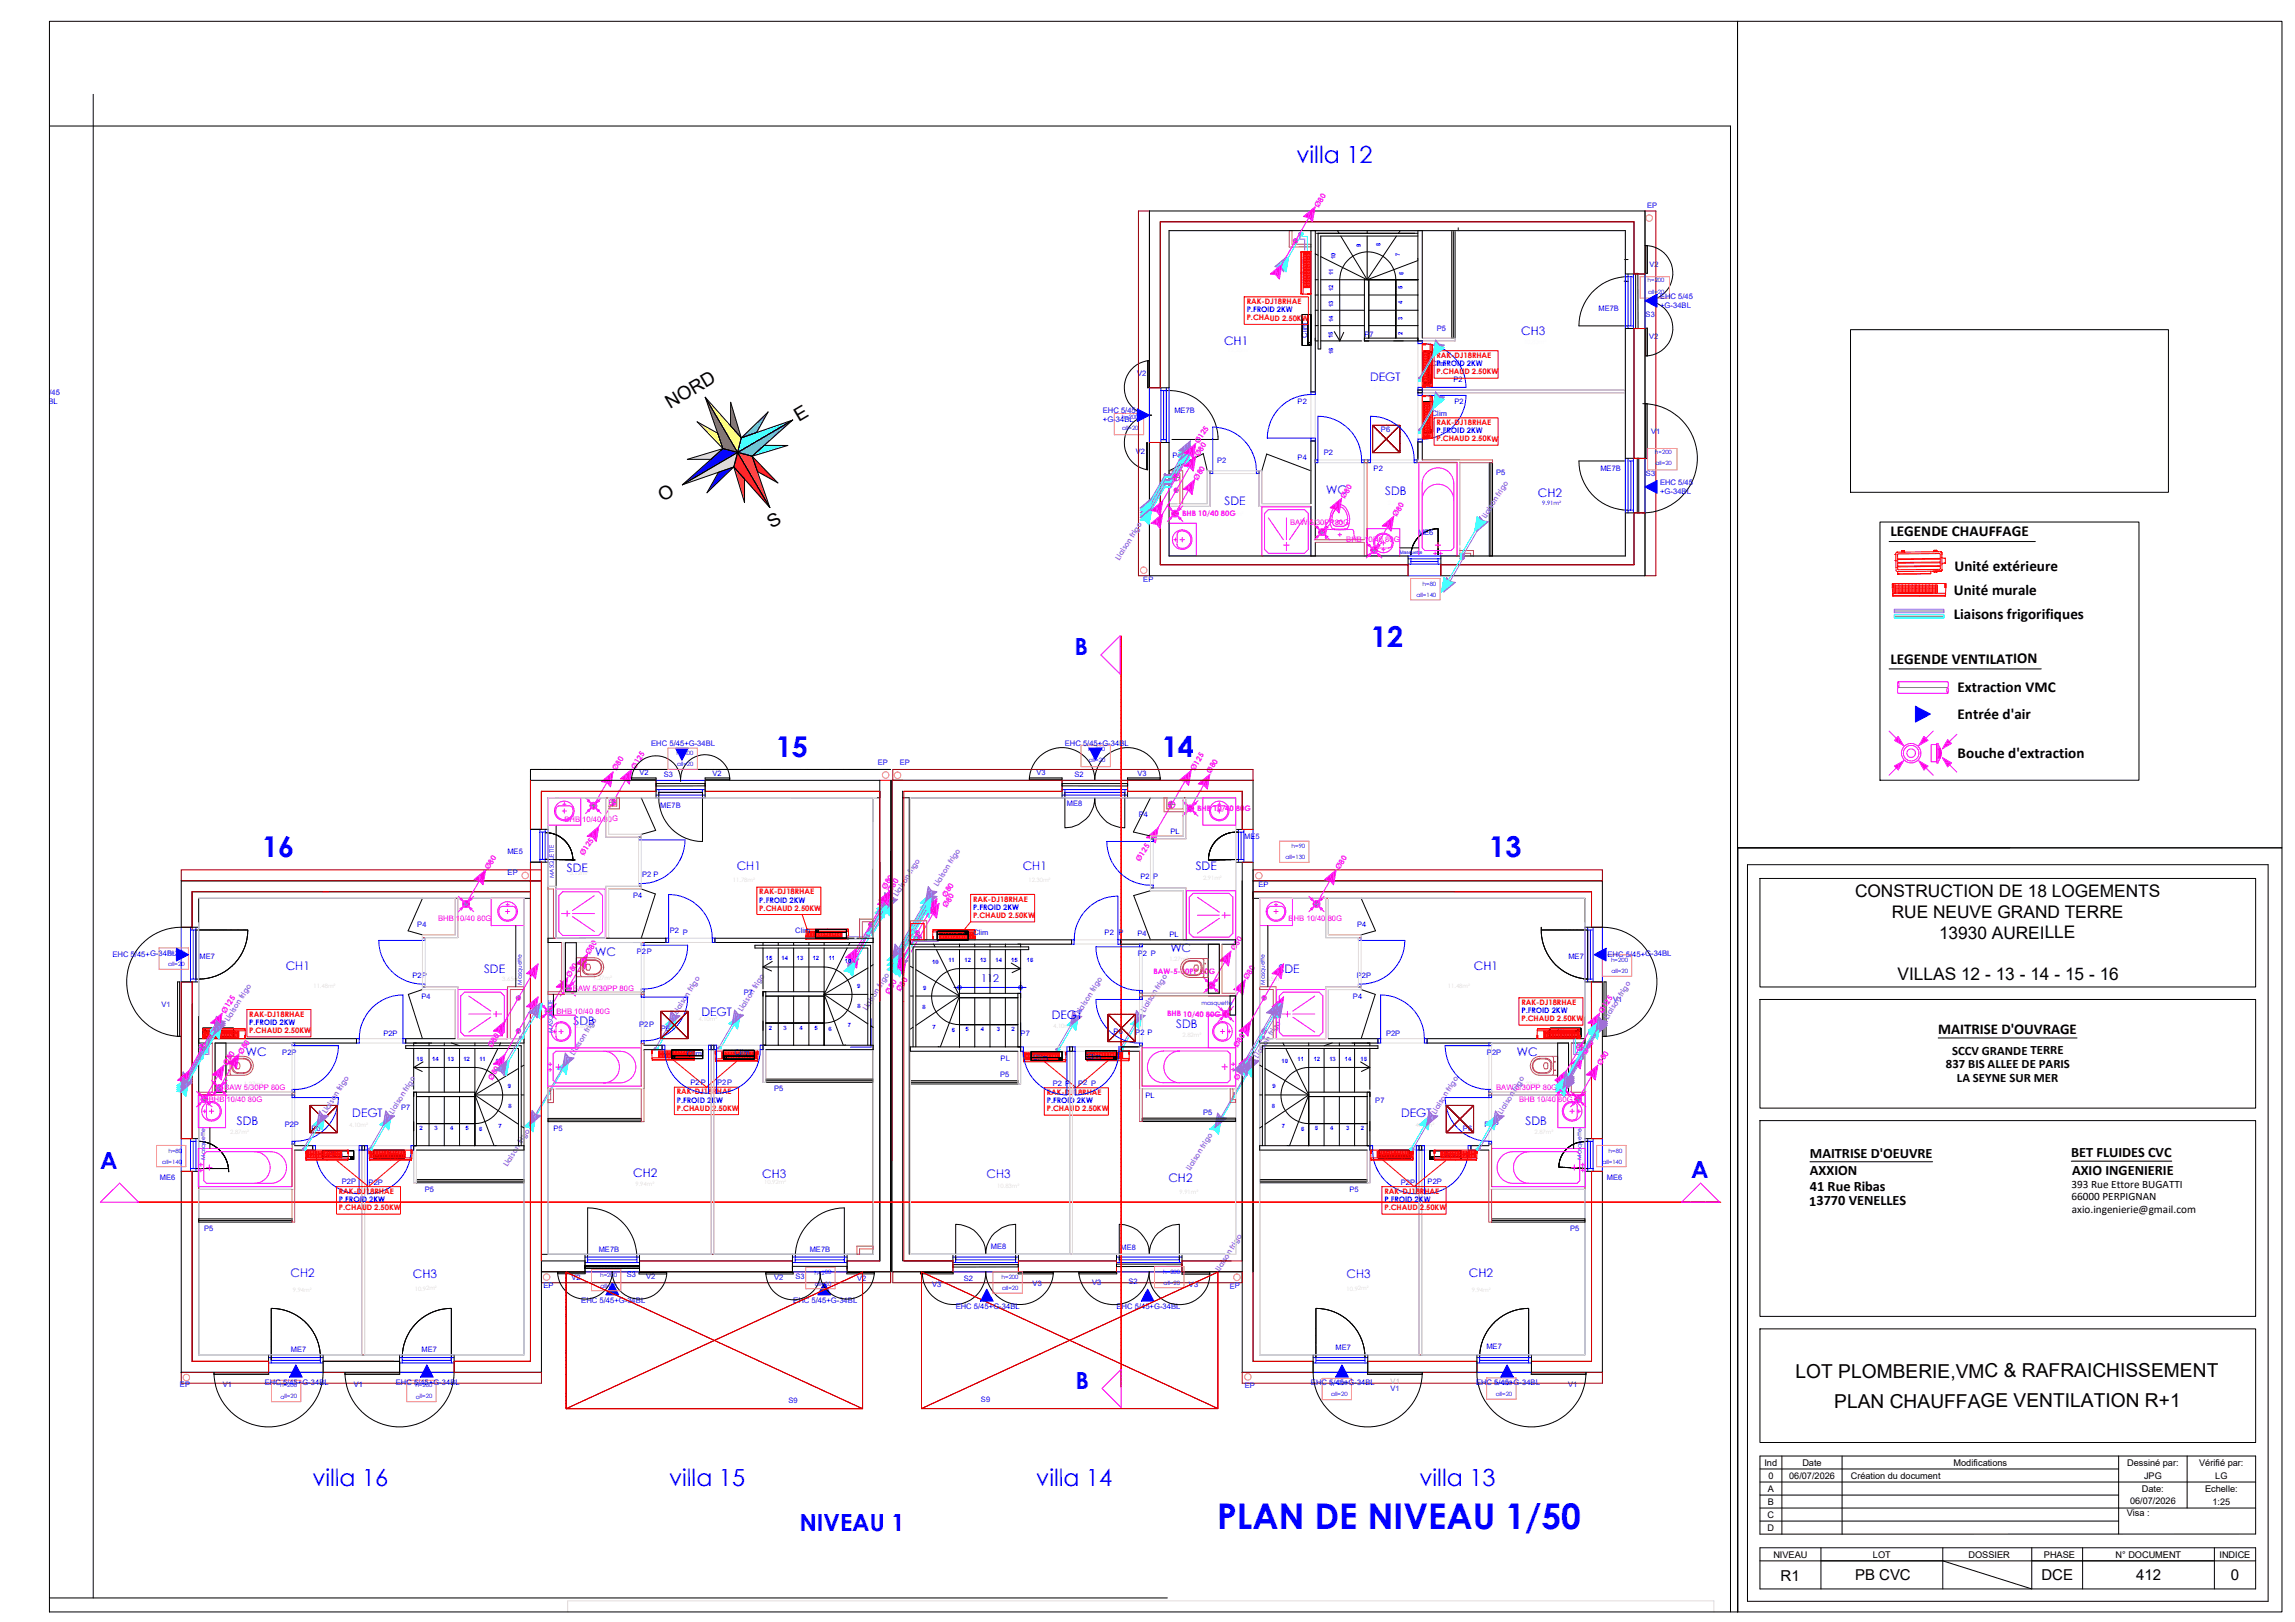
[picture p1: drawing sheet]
<svg xmlns="http://www.w3.org/2000/svg" width="841mm" height="594mm" viewBox="0 0 841 594" stroke-linecap="round" stroke-linejoin="round" font-family="sans-serif">
<defs><g id="words">
<text font-size="13" fill="#00f" x="446" y="560.2">PLAN DE NIVEAU 1/50</text>
<g font-size="10.5" fill="#00f">
<text x="502.4" y="237">12</text>
<text x="284.3" y="277.3">15</text>
<text x="425.7" y="277.3">14</text>
<text x="96.1" y="314">16</text>
<text x="545.8" y="314">13</text>
</g>
<g font-size="8.6" fill="#00f">
<text x="475.1" y="59.8">villa 12</text>
<text x="393.7" y="240">B</text>
<text x="36.7" y="428">A</text>
<text x="619.8" y="431.5">A</text>
<text x="394.2" y="508.6">B</text>
<text x="114.5" y="544.3">villa 16</text>
<text x="245.2" y="544.3">villa 15</text>
<text x="379.8" y="544.3">villa 14</text>
<text x="520.2" y="544.3">villa 13</text>
<text x="293" y="560.8">NIVEAU 1</text>
</g>
<g font-size="7">
<text x="658" y="504.6">LOT PLOMBERIE,VMC &amp; RAFRAICHISSEMENT</text>
<text x="672.2" y="515.6">PLAN CHAUFFAGE VENTILATION R+1</text>
</g>
<g font-size="6.8">
<text x="245.6" y="149.7" transform="rotate(-31 245.6 149.7)">NORD</text>
<text x="292.8" y="154.5" transform="rotate(-30 292.8 154.5)">E</text>
<text x="242.9" y="183.8" transform="rotate(-30 242.9 183.8)">O</text>
<text x="282.9" y="193.8" transform="rotate(-30 282.9 193.8)">S</text>
</g>
<g font-size="6.3">
<text x="679.8" y="328.6">CONSTRUCTION DE 18 LOGEMENTS</text>
<text x="693.3" y="336.2">RUE NEUVE GRAND TERRE</text>
<text x="710.6" y="343.8">13930 AUREILLE</text>
<text x="695.4" y="359">VILLAS 12 - 13 - 14 - 15 - 16</text>
</g>
<g font-size="5.5">
<text x="692.7" y="196.4">LEGENDE CHAUFFAGE</text>
<text x="716.2" y="209.2">Unité extérieure</text>
<text x="716" y="217.9">Unité murale</text>
<text x="715.9" y="226.7">Liaisons frigorifiques</text>
<text x="692.7" y="243.1">LEGENDE VENTILATION</text>
<text x="717.4" y="253.6">Extraction VMC</text>
<text x="717.4" y="263.5">Entrée d'air</text>
<text x="717.4" y="277.8">Bouche d'extraction</text>
<text x="710.3" y="378.7">MAITRISE D'OUVRAGE</text>
<text x="652.5" y="579.1">R1</text>
<text x="679.8" y="578.8">PB CVC</text>
<text x="748.1" y="578.8">DCE</text>
<text x="782.8" y="578.8">412</text>
<text x="817.5" y="578.8">0</text>
</g>
<g font-size="5.2">
<text x="663.3" y="424.1">MAITRISE D'OEUVRE</text>
<text x="759" y="423.9">BET FLUIDES CVC</text>
<text x="663.3" y="430.5">AXXION</text>
<text x="759.3" y="430.5">AXIO INGENIERIE</text>
<text x="663.2" y="436.1">41 Rue Ribas</text>
<text x="663" y="441.6">13770 VENELLES</text>
</g>
<g font-size="4.7">
<text x="715.3" y="386.3">SCCV GRANDE TERRE</text>
<text x="713.1" y="391.3">837 BIS ALLEE DE PARIS</text>
<text x="717.1" y="396.3">LA SEYNE SUR MER</text>
</g>
<g font-size="4.3" fill="#00f">
<text x="557.5" y="122.7">CH3</text>
<text x="448.6" y="126.5">CH1</text>
<text x="502.1" y="139.5">DEGT</text>
<text x="448.8" y="184.9">SDE</text>
<text x="486" y="181.1">WC</text>
<text x="507.6" y="181.2">SDB</text>
<text x="563.6" y="181.9">CH2</text>
<text x="207.8" y="319.4">SDE</text>
<text x="270" y="318.7">CH1</text>
<text x="374.8" y="318.7">CH1</text>
<text x="438.2" y="318.6">SDE</text>
<text x="218.1" y="350.1">WC</text>
<text x="428.9" y="348.8">WC</text>
<text x="104.7" y="355.4">CH1</text>
<text x="177.4" y="356.2">SDE</text>
<text x="468.5" y="356.2">S</text>
<text x="470.7" y="356.2">DE</text>
<text x="540.1" y="355.4">CH1</text>
<text x="210.2" y="375.3">SDB</text>
<text x="257" y="372.3">DEGT</text>
<text x="385.4" y="373.4">DEG</text>
<text x="394.7" y="373.4">T</text>
<text x="431" y="376.4">SDB</text>
<text x="90.1" y="386.9">WC</text>
<text x="555.9" y="386.9">WC</text>
<text x="86.8" y="412.1">SDB</text>
<text x="129.1" y="409.1">DEGT</text>
<text x="513.4" y="409.1">DEGT</text>
<text x="559" y="412.1">SDB</text>
<text x="232.1" y="431.1">CH2</text>
<text x="279.3" y="431.5">CH3</text>
<text x="361.5" y="431.5">CH3</text>
<text x="428.2" y="433">CH2</text>
<text x="106.5" y="467.8">CH2</text>
<text x="538.3" y="467.8">CH2</text>
<text x="151.3" y="468.3">CH3</text>
<text x="493.4" y="468.3">CH3</text>
</g>
<g font-size="4.1">
<text x="759.2" y="435.2">393 Rue Ettore BUGATTI</text>
<text x="759.2" y="439.6">66000 PERPIGNAN</text>
<text x="759.2" y="444.3">axio.ingenierie@gmail.com</text>
</g>
<g font-size="3.9" fill="#00f">
<text x="359.6" y="359.8">11</text>
<text x="363.9" y="359.8">2</text>
</g>
<g font-size="3.4">
<text x="646.6" y="536.8">Ind</text>
<text x="660.5" y="536.8">Date</text>
<text x="715.9" y="536.8">Modifications</text>
<text x="779.5" y="536.8">Dessiné par:</text>
<text x="805.9" y="536.8">Vérifié par:</text>
<text x="784.9" y="546.4">Date:</text>
<text x="808.1" y="546.4">Echelle:</text>
<text x="779.4" y="555.3">Visa :</text>
<text x="649.9" y="570.5">NIVEAU</text>
<text x="686.4" y="570.5">LOT</text>
<text x="721.4" y="570.5">DOSSIER</text>
<text x="749" y="570.5">PHASE</text>
<text x="775.3" y="570.5">N° DOCUMENT</text>
<text x="813.4" y="570.5">INDICE</text>
</g>
<g font-size="3.3">
<text x="648" y="541.6">0</text>
<text x="655.7" y="541.6">06/07/2026</text>
<text x="678.2" y="541.6">Création du document</text>
<text x="785.7" y="541.6">JPG</text>
<text x="811.8" y="541.6">LG</text>
<text x="647.8" y="551.2">B</text>
<text x="647.9" y="546.4">A</text>
<text x="780.6" y="551">06/07/2026</text>
<text x="810.8" y="551.2">1:25</text>
<text x="647.7" y="555.9">C</text>
<text x="647.7" y="560.7">D</text>
</g>
<g font-size="2.8" fill="#f0f">
<text x="483.2" y="76.3" transform="rotate(-58 483.2 76.3)">Ø80</text>
<text x="439.3" y="167.4" transform="rotate(-58 439.3 167.4)">Ø80</text>
<text x="439.3" y="162.8" transform="rotate(-58 439.3 162.8)">Ø125</text>
<text x="438.9" y="176" transform="rotate(-58 438.9 176)">Ø80</text>
<text x="492.8" y="182.8" transform="rotate(-58 492.8 182.8)">Ø80</text>
<text x="433.2" y="189">BHB 10/40</text>
<text x="447.4" y="189.1">80G</text>
<text x="511.8" y="189.4" transform="rotate(-58 511.8 189.4)">Ø80</text>
<text x="472.8" y="192.2">BAW</text>
<text x="479.9" y="192.2">5/</text>
<text x="482.3" y="192.2">30PP80G</text>
<text x="493.4" y="198.4">BHB 1</text>
<text x="501.4" y="198.4">0/40</text>
<text x="507.7" y="198.4">80G</text>
<text x="232.7" y="281.9" transform="rotate(-58 232.7 281.9)">Ø125</text>
<text x="225.8" y="282.5" transform="rotate(-58 225.8 282.5)">Ø80</text>
<text x="437.7" y="282.4" transform="rotate(-58 437.7 282.4)">Ø125</text>
<text x="443.6" y="283.4" transform="rotate(-58 443.6 283.4)">Ø80</text>
<text x="438.7" y="296.9">BHB 10/40</text>
<text x="452.9" y="297.1">80G</text>
<text x="206.8" y="300.9">BHB</text>
<text x="213.4" y="300.9">10/40</text>
<text x="221.1" y="300.9">8</text>
<text x="222.7" y="300.9">0G</text>
<text x="214" y="313.6" transform="rotate(-58 214 313.6)">Ø125</text>
<text x="417.7" y="315.7" transform="rotate(-58 417.7 315.7)">Ø125</text>
<text x="179.2" y="318.8" transform="rotate(-58 179.2 318.8)">Ø80</text>
<text x="490.9" y="318.8" transform="rotate(-58 490.9 318.8)">Ø80</text>
<text x="324.6" y="325.9" transform="rotate(-58 324.6 325.9)">Ø80</text>
<text x="326.5" y="327.2" transform="rotate(-58 326.5 327.2)">Ø80</text>
<text x="346.7" y="328.8" transform="rotate(-58 346.7 328.8)">Ø80</text>
<text x="346.9" y="332.6" transform="rotate(-58 346.9 332.6)">Ø80</text>
<text x="160.5" y="337.3">BHB</text>
<text x="167" y="337.3">1</text>
<text x="168.6" y="337.3">0/40</text>
<text x="174.8" y="337.3">80G</text>
<text x="472.2" y="337.3">B</text>
<text x="474.1" y="337.3">HB 10/40</text>
<text x="486.5" y="337.3">80G</text>
<text x="216" y="349.9" transform="rotate(-58 216 349.9)">Ø80</text>
<text x="452.5" y="348.4" transform="rotate(-58 452.5 348.4)">Ø80</text>
<text x="208.9" y="358.1" transform="rotate(-58 208.9 358.1)">Ø80</text>
<text x="422.7" y="356.7">BAW-5-30PP 8</text>
<text x="441.4" y="356.8">0</text>
<text x="442.9" y="356.8">G</text>
<text x="457.2" y="359.1" transform="rotate(-58 457.2 359.1)">Ø80</text>
<text x="210" y="362.9">B</text>
<text x="211.8" y="362.9">AW 5/30PP 80G</text>
<text x="325.9" y="364.3" transform="rotate(-58 325.9 364.3)">Ø80</text>
<text x="329.9" y="363.4" transform="rotate(-58 329.9 363.4)">Ø80</text>
<text x="82.6" y="371.2" transform="rotate(-58 82.6 371.2)">Ø125</text>
<text x="203.9" y="371.5">BHB 10/40</text>
<text x="218.2" y="371.4">80G</text>
<text x="587.3" y="371.2" transform="rotate(-58 587.3 371.2)">Ø125</text>
<text x="427.7" y="372.3">BHB 10/40</text>
<text x="441.9" y="372.4">8</text>
<text x="443.4" y="372.4">0G</text>
<text x="88.8" y="386.3" transform="rotate(-58 88.8 386.3)">Ø80</text>
<text x="180.3" y="384" transform="rotate(-58 180.3 384)">Ø80</text>
<text x="453.5" y="384" transform="rotate(-58 453.5 384)">Ø80</text>
<text x="581.2" y="386.3" transform="rotate(-58 581.2 386.3)">Ø80</text>
<text x="83.3" y="390.3" transform="rotate(-58 83.3 390.3)">Ø80</text>
<text x="180.3" y="395.8" transform="rotate(-58 180.3 395.8)">Ø80</text>
<text x="453.6" y="395.8" transform="rotate(-58 453.6 395.8)">Ø80</text>
<text x="586.7" y="390.3" transform="rotate(-58 586.7 390.3)">Ø80</text>
<text x="82.3" y="399.4">BAW 5/30PP 80G</text>
<text x="548.3" y="399.4">BAW 5/30PP 80G</text>
<text x="76.5" y="403.7">BHB</text>
<text x="83.1" y="403.7">10/40</text>
<text x="90.8" y="403.7">80G</text>
<text x="556.7" y="403.7">BHB 10/40</text>
<text x="571" y="403.7">80G</text>
</g>
<g font-size="2.8" fill="#00f">
<text x="603.6" y="76.3">EP</text>
<text x="604.5" y="97.6">V2</text>
<text x="585.8" y="114">ME7B</text>
<text x="608.3" y="109.4">EHC 5/45</text>
<text x="608.4" y="112.7">+G-34BL</text>
<text x="456.9" y="114.4">P.FROID 2KW</text>
<text x="603" y="116">S3</text>
<text x="479" y="123.7" transform="rotate(-90 479 123.7)">Clim</text>
<text x="500" y="123.3">P</text>
<text x="501.9" y="123.3">7</text>
<text x="526.5" y="121.1">P5</text>
<text x="604.4" y="124.1">V2</text>
<text x="416.7" y="137.6">V2</text>
<text x="524.5" y="134">CP.FROID 2KW</text>
<text x="526.5" y="134">lim</text>
<text x="532.6" y="140.1">P2</text>
<text x="9.9" y="144.5">EHC 5</text>
<text x="9.9" y="147.9">+G-34BL</text>
<text x="18.1" y="144.5">/</text>
<text x="18.9" y="144.5">45</text>
<text x="475.5" y="148.1">P2</text>
<text x="533" y="147.8">P2</text>
<text x="404.1" y="151.3">EHC 5/45</text>
<text x="404.2" y="154.7">+G-</text>
<text x="408.9" y="154.7">34BL</text>
<text x="430.4" y="151.3">ME7B</text>
<text x="524.7" y="152.2">Clim</text>
<text x="506.1" y="158.3">P6</text>
<text x="526.4" y="158.7">P.FROID 2KW</text>
<text x="605" y="159.1">V</text>
<text x="606.9" y="159.1">1</text>
<text x="416.3" y="166.2">V2</text>
<text x="429.7" y="167.9">P4</text>
<text x="485.1" y="166.5">P2</text>
<text x="446.1" y="169.6">P2</text>
<text x="475.5" y="168.5">P4</text>
<text x="503.4" y="172.4">P2</text>
<text x="548.3" y="173.9">P5</text>
<text x="586.5" y="172.4">ME7B</text>
<text x="603.2" y="174.5">S3</text>
<text x="608.3" y="177.6">EHC 5/45</text>
<text x="608.4" y="180.9">+G-34BL</text>
<text x="519.6" y="195.9">M</text>
<text x="521.9" y="195.9">E6</text>
<text x="419" y="213.1">EP</text>
<text x="238.6" y="273.1">EHC 5/45+G-34BL</text>
<text x="390.2" y="273.1">EHC</text>
<text x="396.9" y="273.1">5/45+G-</text>
<text x="407.1" y="273.1">34BL</text>
<text x="321.7" y="280.2">EP</text>
<text x="329.7" y="280.2">EP</text>
<text x="234.3" y="283.9">V2</text>
<text x="243.3" y="284.5">S3</text>
<text x="261.1" y="284.3">V2</text>
<text x="379.9" y="283.9">V3</text>
<text x="393.7" y="284.6">S2</text>
<text x="416.8" y="284.4">V3</text>
<text x="242" y="296">ME7B</text>
<text x="391" y="295.3">ME8</text>
<text x="417.3" y="299.3">P4</text>
<text x="428.9" y="305.5">PL</text>
<text x="456" y="307.4">ME5</text>
<text x="185.9" y="312.6">ME5</text>
<text x="186" y="320.6">EP</text>
<text x="235.3" y="321.4">P2 P</text>
<text x="418" y="322">P2</text>
<text x="422.5" y="322">P</text>
<text x="232" y="328.9">P4</text>
<text x="461.2" y="325">EP</text>
<text x="278.3" y="330.6">P.FROID 2KW</text>
<text x="356.6" y="333.3">P.FROID 2KW</text>
<text x="152.9" y="339.4">P4</text>
<text x="245.4" y="341.9">P2 P</text>
<text x="291.4" y="341.9">Clim</text>
<text x="497.4" y="339.4">P4</text>
<text x="356.7" y="342.6">Clim</text>
<text x="404.8" y="342.6">P2</text>
<text x="409.9" y="342.4">P</text>
<text x="416.8" y="342.9">P4</text>
<text x="428.6" y="343.1">PL</text>
<text x="41.2" y="350.4">EHC 5/45+G-34BL</text>
<text x="73.2" y="351.3">ME7</text>
<text x="233.3" y="349.4">P</text>
<text x="235.2" y="349.4">2</text>
<text x="237" y="349.4">P</text>
<text x="416.9" y="350">P</text>
<text x="418.8" y="350">2 P</text>
<text x="574.8" y="351.3">ME7</text>
<text x="589.1" y="350.4">EHC 5/</text>
<text x="598.1" y="350.4">45+G-34BL</text>
<text x="151.2" y="358.2">P2P</text>
<text x="497.2" y="358.2">P</text>
<text x="499.1" y="358.2">2P</text>
<text x="154.4" y="365.7">P4</text>
<text x="272.6" y="364.4">P7</text>
<text x="495.8" y="365.7">P4</text>
<text x="59.1" y="368.9">V1</text>
<text x="557.5" y="371.1">P.FROID 2KW</text>
<text x="591.1" y="366.9">V1</text>
<text x="91.4" y="375.4">P.FROID 2KW</text>
<text x="234.2" y="376">P</text>
<text x="236.1" y="376">2P</text>
<text x="242.1" y="377.5">P6</text>
<text x="77.6" y="378.7">C</text>
<text x="79.5" y="378.7">l</text>
<text x="80.2" y="378.7">i</text>
<text x="80.8" y="378.7">m</text>
<text x="140.5" y="379.6">P2P</text>
<text x="374" y="379.4">P7</text>
<text x="408.1" y="378.6">P6</text>
<text x="416.1" y="379.1">P</text>
<text x="417.9" y="379.1">2 P</text>
<text x="507.9" y="379.6">P2P</text>
<text x="570.6" y="378.7">C</text>
<text x="572.6" y="378.7">l</text>
<text x="573.2" y="378.7">i</text>
<text x="573.8" y="378.7">m</text>
<text x="103.5" y="386.3">P2P</text>
<text x="251.7" y="386.9">C</text>
<text x="253.7" y="386.9">l</text>
<text x="254.3" y="386.9">i</text>
<text x="255" y="386.9">m</text>
<text x="269.2" y="386.5">C</text>
<text x="271.1" y="386.5">l</text>
<text x="271.8" y="386.5">i</text>
<text x="272.4" y="386.5">m</text>
<text x="366.7" y="388.7">PL</text>
<text x="378.6" y="388.1">Clim</text>
<text x="398.1" y="387.8">Clim</text>
<text x="544.9" y="386.3">P</text>
<text x="546.8" y="386.3">2P</text>
<text x="366.5" y="394.6">P5</text>
<text x="253.1" y="397.4">P2P</text>
<text x="262.8" y="397.5">P2P</text>
<text x="283.7" y="399.6">P5</text>
<text x="385.8" y="397.7">P2 P</text>
<text x="395.1" y="397.6">P2 P</text>
<text x="147" y="406.5">P7</text>
<text x="248" y="403.8">P.FROID 2</text>
<text x="260.7" y="403.9">K</text>
<text x="262.4" y="403.9">W</text>
<text x="383.6" y="404">P.FROID 2KW</text>
<text x="419.7" y="402.1">PL</text>
<text x="504" y="404">P7</text>
<text x="104.4" y="412.8">P2</text>
<text x="107.7" y="412.8">P</text>
<text x="440.9" y="408.3">P5</text>
<text x="544.1" y="412.8">P</text>
<text x="545.9" y="412.8">2P</text>
<text x="114.1" y="414.3">P6</text>
<text x="202.9" y="414.1">P5</text>
<text x="536.1" y="414.3">P6</text>
<text x="120.1" y="423.8">C</text>
<text x="122.1" y="423.8">l</text>
<text x="122.8" y="423.8">i</text>
<text x="123.4" y="423.8">m</text>
<text x="140.5" y="423.8">C</text>
<text x="142.5" y="423.8">l</text>
<text x="143.1" y="423.8">i</text>
<text x="143.7" y="423.8">m</text>
<text x="507.7" y="423.8">C</text>
<text x="509.7" y="423.8">l</text>
<text x="510.3" y="423.8">im</text>
<text x="528" y="423.8">C</text>
<text x="530" y="423.8">l</text>
<text x="530.6" y="423.8">i</text>
<text x="531.2" y="423.8">m</text>
<text x="58.5" y="432">ME6</text>
<text x="125.3" y="433.6">P2P</text>
<text x="135.1" y="433.9">P2P</text>
<text x="155.7" y="436.4">P5</text>
<text x="494.5" y="436.4">P5</text>
<text x="513.3" y="433.9">P2P</text>
<text x="523.2" y="433.6">P2P</text>
<text x="588.8" y="432.2">ME6</text>
<text x="124.2" y="440.2">P.FROID 2KW</text>
<text x="507.3" y="440.2">P.FROID 2K</text>
<text x="521.7" y="440.3">W</text>
<text x="74.8" y="450.9">P5</text>
<text x="575.4" y="450.9">P5</text>
<text x="219.4" y="458.7">ME7B</text>
<text x="296.7" y="458.6">ME7B</text>
<text x="363.1" y="457.6">ME8</text>
<text x="410.6" y="457.7">ME8</text>
<text x="229.7" y="467.8">S3</text>
<text x="199.1" y="471.7">EP</text>
<text x="209.4" y="468.9">V2</text>
<text x="236.8" y="468.6">V2</text>
<text x="283.7" y="469">V2</text>
<text x="291.5" y="468.3">S3</text>
<text x="314.1" y="469.4">V2</text>
<text x="341.6" y="471.2">V3</text>
<text x="353.2" y="469.4">S2</text>
<text x="378.4" y="470.9">V3</text>
<text x="400.2" y="470.5">V3</text>
<text x="413.5" y="470.1">S2</text>
<text x="435.7" y="471.4">V3</text>
<text x="450.7" y="471.9">EP</text>
<text x="213" y="477.2">EHC 5/45+G-34BL</text>
<text x="290.7" y="477.2">EHC 5/45+G-34BL</text>
<text x="350.2" y="479.6">EHC 5/45+G-34BL</text>
<text x="409.2" y="479.6">EHC 5/45+G-34BL</text>
<text x="106.6" y="495.1">ME7</text>
<text x="154.5" y="495.1">ME7</text>
<text x="489.4" y="494.6">ME7</text>
<text x="544.7" y="494.3">ME7</text>
<text x="66" y="507.8">EP</text>
<text x="81.6" y="508">V1</text>
<text x="97" y="507.4">EHC 5/45+</text>
<text x="110.8" y="507.3">G-34BL</text>
<text x="129.6" y="508">V1</text>
<text x="145" y="507.4">EHC 5/45+G-34BL</text>
<text x="456.1" y="508.3">EP</text>
<text x="480.4" y="507.4">EHC 5/45+G-34BL</text>
<text x="509.5" y="509.5">V1</text>
<text x="540.9" y="507.4">EH</text>
<text x="544.8" y="507.3">C 5/45+G-34BL</text>
<text x="574.6" y="508">V1</text>
<text x="288.9" y="513.9">S9</text>
<text x="359.5" y="513.6">S9</text>
</g>
<g font-size="2.8" fill="#f00">
<text x="456.9" y="111.4">RAK-DJ18RHAE</text>
<text x="456.9" y="117.4">P.CHAUD 2.50KW</text>
<text x="526.4" y="131.1">RAK-DJ18RHAE</text>
<text x="526.4" y="137.1">P.CHAUD 2.50KW</text>
<text x="526.4" y="155.7">RAK-DJ18RHAE</text>
<text x="526.4" y="161.7">P.CHAUD 2.50KW</text>
<text x="278.3" y="327.5">RAK-DJ18RHAE</text>
<text x="278.3" y="333.6">P.CHAUD 2.50KW</text>
<text x="356.6" y="330.3">RAK-DJ18RHAE</text>
<text x="356.6" y="336.3">P.CHAUD 2.50KW</text>
<text x="557.5" y="368.1">RAK-DJ18RHAE</text>
<text x="91.4" y="372.4">RAK-DJ18RHAE</text>
<text x="557.5" y="374.1">P.CHAUD 2.50KW</text>
<text x="91.4" y="378.4">P.CHAUD 2.50KW</text>
<text x="248" y="400.8">RAK-DJ18</text>
<text x="261.1" y="400.9">RHAE</text>
<text x="383.6" y="401">RAK-D</text>
<text x="392.1" y="401.1">J</text>
<text x="393.5" y="401.1">18RHAE</text>
<text x="248" y="406.8">P.CHAUD</text>
<text x="261" y="406.9">2.50KW</text>
<text x="383.6" y="407">P.CHA</text>
<text x="392" y="407">U</text>
<text x="393.8" y="407">D 2.50KW</text>
<text x="124.2" y="437.3">RAK-D</text>
<text x="132.8" y="437.3">J</text>
<text x="134.1" y="437.3">18RHAE</text>
<text x="507.3" y="437.3">RAK-DJ18</text>
<text x="520.4" y="437.3">RHAE</text>
<text x="124.2" y="443.2">P.CHA</text>
<text x="132.7" y="443.3">UD 2.50KW</text>
<text x="507.3" y="443.2">P.CHAUD</text>
<text x="520.3" y="443.3">2.50KW</text>
</g>
<g font-size="2.8" fill="#a56edd">
<text x="544.4" y="190.2" transform="rotate(-58 544.4 190.2)">Liaison frigo</text>
<text x="410.2" y="205.3" transform="rotate(-58 410.2 205.3)">Liaison frigo</text>
<text x="328.9" y="328.5" transform="rotate(-58 328.9 328.5)">Liaison frigo</text>
<text x="343.7" y="324.8" transform="rotate(-58 343.7 324.8)">Liaison frigo</text>
<text x="248.2" y="371.6" transform="rotate(-58 248.2 371.6)">Liaison frigo</text>
<text x="272" y="370.7" transform="rotate(-58 272 370.7)">Liaison frigo</text>
<text x="317.7" y="370.3" transform="rotate(-58 317.7 370.3)">Liaison frigo</text>
<text x="395.7" y="371.8" transform="rotate(-58 395.7 371.8)">Liaison frigo</text>
<text x="419.5" y="370.9" transform="rotate(-58 419.5 370.9)">Liaison frigo</text>
<text x="83.8" y="374.3" transform="rotate(-58 83.8 374.3)">Liaison frigo</text>
<text x="589.3" y="373.4" transform="rotate(-58 589.3 373.4)">Liaison frigo</text>
<text x="210.4" y="386.7" transform="rotate(-58 210.4 386.7)">Liaison frigo</text>
<text x="461.1" y="387.8" transform="rotate(-58 461.1 387.8)">Liaison frigo</text>
<text x="119.6" y="408.1" transform="rotate(-58 119.6 408.1)">Liaison frigo</text>
<text x="144" y="408.2" transform="rotate(-58 144 408.2)">Liaison frigo</text>
<text x="526.1" y="408.2" transform="rotate(-58 526.1 408.2)">Liaison frigo</text>
<text x="550.4" y="408.2" transform="rotate(-58 550.4 408.2)">Liaison frigo</text>
<text x="186" y="427.5" transform="rotate(-58 186 427.5)">Liaison frigo</text>
<text x="436.1" y="429.1" transform="rotate(-58 436.1 429.1)">Liaison frigo</text>
<text x="446.9" y="466.1" transform="rotate(-58 446.9 466.1)">Liaison frigo</text>
</g>
<text font-size="2.8" fill="#bababa" x="509.6" y="506.8">V1</text>
<g font-size="2.2" fill="#00f">
<text x="489.4" y="94.8" transform="rotate(-90 489.4 94.8)">10</text>
<text x="498.7" y="90.3" transform="rotate(-90 498.7 90.3)">9</text>
<text x="505.9" y="90.2" transform="rotate(-90 505.9 90.2)">8</text>
<text x="513" y="93.7" transform="rotate(-90 513 93.7)">7</text>
<text x="488.5" y="100.8" transform="rotate(-90 488.5 100.8)">11</text>
<text x="514.3" y="100.8" transform="rotate(-90 514.3 100.8)">6</text>
<text x="488.5" y="106.7" transform="rotate(-90 488.5 106.7)">12</text>
<text x="514" y="105.9" transform="rotate(-90 514 105.9)">5</text>
<text x="603.8" y="103.4">h=200</text>
<text x="603.9" y="107.5">all=20</text>
<text x="488.5" y="112.4" transform="rotate(-90 488.5 112.4)">13</text>
<text x="514" y="111.5" transform="rotate(-90 514 111.5)">4</text>
<text x="488.5" y="118.1" transform="rotate(-90 488.5 118.1)">14</text>
<text x="514" y="117.3" transform="rotate(-90 514 117.3)">3</text>
<text x="488.5" y="123.8" transform="rotate(-90 488.5 123.8)">15</text>
<text x="514" y="122.7" transform="rotate(-90 514 122.7)">2</text>
<text x="488.5" y="129.6" transform="rotate(-90 488.5 129.6)">16</text>
<text x="411.1" y="153.5">h=200</text>
<text x="411.2" y="157.5">all=20</text>
<text x="606.5" y="166.3">h=200</text>
<text x="606.6" y="170.4">all=20</text>
<text x="565.2" y="185.1">9.91m²</text>
<text x="521.3" y="214.5">h=80</text>
<text x="519.1" y="218.5">all=140</text>
<text x="398.8" y="275">h=200</text>
<text x="247.9" y="276.6">h=200</text>
<text x="248.1" y="280.7">all=20</text>
<text x="399" y="279.1">all=20</text>
<text x="473.3" y="310.7">h=90</text>
<text x="471.1" y="314.7">all=130</text>
<text x="202.9" y="321.7" transform="rotate(-90 202.9 321.7)">MASQUETTE</text>
<text x="61.5" y="349.8">h=2</text>
<text x="61.6" y="353.9">all=2</text>
<text x="65.3" y="349.8">0</text>
<text x="66.5" y="349.8">0</text>
<text x="66.5" y="353.8">0</text>
<text x="280.6" y="351.7">15</text>
<text x="286.4" y="351.7">14</text>
<text x="292.1" y="351.7">13</text>
<text x="297.8" y="351.7">12</text>
<text x="303.7" y="351.7">11</text>
<text x="309.6" y="352.6">10</text>
<text x="341.6" y="353.2">10</text>
<text x="347.6" y="352.3">11</text>
<text x="353.4" y="352.3">12</text>
<text x="359.2" y="352.3">13</text>
<text x="364.8" y="352.3">14</text>
<text x="370.6" y="352.3">15</text>
<text x="376.3" y="352.3">16</text>
<text x="590.4" y="352.4">h=200</text>
<text x="590.6" y="356.4">all=20</text>
<text x="191.2" y="360.7" transform="rotate(-90 191.2 360.7)">Masquette</text>
<text x="314.2" y="361.9">9</text>
<text x="338.3" y="362.5">9</text>
<text x="463.5" y="360.7" transform="rotate(-90 463.5 360.7)">Masquette</text>
<text x="314.3" y="369.1">8</text>
<text x="338.1" y="369.7">8</text>
<text x="440.4" y="368.1">masquette</text>
<text x="281.7" y="377.2">2</text>
<text x="287.1" y="377.2">3</text>
<text x="292.9" y="377.2">4</text>
<text x="298.5" y="377.2">5</text>
<text x="303.7" y="377.5">6</text>
<text x="310.7" y="376.1">7</text>
<text x="341.7" y="376.7">7</text>
<text x="353.9" y="377.8">5</text>
<text x="359.5" y="377.8">4</text>
<text x="365.3" y="377.8">3</text>
<text x="370.7" y="377.8">2</text>
<text x="202.6" y="378.2" transform="rotate(-90 202.6 378.2)">MASQUETTE</text>
<text x="348.8" y="378.1">6</text>
<text x="152.6" y="388.5">15</text>
<text x="158.4" y="388.5">14</text>
<text x="164" y="388.5">13</text>
<text x="169.8" y="388.5">12</text>
<text x="175.7" y="388.5">11</text>
<text x="181.6" y="389.4">10</text>
<text x="469.6" y="389.4">10</text>
<text x="475.5" y="388.5">11</text>
<text x="481.4" y="388.5">12</text>
<text x="487.2" y="388.5">13</text>
<text x="492.8" y="388.5">14</text>
<text x="498.6" y="388.5">15</text>
<text x="186.1" y="398.7">9</text>
<text x="466.3" y="398.7">9</text>
<text x="186.3" y="405.9">8</text>
<text x="466.1" y="405.9">8</text>
<text x="153.8" y="414">2</text>
<text x="159.2" y="414">3</text>
<text x="164.9" y="414">4</text>
<text x="170.6" y="414">5</text>
<text x="182.7" y="413">7</text>
<text x="469.7" y="413">7</text>
<text x="481.9" y="414">5</text>
<text x="487.5" y="414">4</text>
<text x="493.3" y="414">3</text>
<text x="498.7" y="414">2</text>
<text x="175.6" y="414.3">6</text>
<text x="476.8" y="414.3">6</text>
<text x="61.7" y="422.1">h=80</text>
<text x="75.2" y="424.7" transform="rotate(-90 75.2 424.7)">Masquette</text>
<text x="579.5" y="424.7" transform="rotate(-90 579.5 424.7)">Masquette</text>
<text x="589.5" y="422.1">h=80</text>
<text x="59.5" y="426.2">all=140</text>
<text x="587.2" y="426.2">all=140</text>
<text x="219.9" y="467.5">h=200</text>
<text x="298.5" y="466.8">h=200</text>
<text x="426.3" y="466.4">h=200</text>
<text x="220.1" y="471.6">all=20</text>
<text x="298.6" y="470.9">all=20</text>
<text x="367" y="468.4">h=200</text>
<text x="367.2" y="472.5">all=20</text>
<text x="426.4" y="470.5">all=20</text>
<text x="102.7" y="508.2">h=200</text>
<text x="152.2" y="508.2">h=200</text>
<text x="487.7" y="507.5">h=200</text>
<text x="548" y="507.3">h=200</text>
<text x="102.8" y="512.2">all=20</text>
<text x="152.4" y="512.2">all=20</text>
<text x="487.8" y="511.5">all=20</text>
<text x="548.1" y="511.3">all=20</text>
</g>
<g font-size="2.2" fill="#fafafa">
<text x="486.6" y="183.6">1.27m²</text>
<text x="508.8" y="185">2.82m²</text>
<text x="448.8" y="188.9">2.91m²</text>
</g>
<g font-size="2.2" fill="#dcdcdc">
<text x="208.8" y="320.6">3.12m²</text>
<text x="428.5" y="352">1.27m²</text>
<text x="184.1" y="359.5">3.65m²</text>
<text x="217.4" y="358.9">1.27m²</text>
<text x="462.6" y="359.5">3.65m²</text>
<text x="210.9" y="376.5">2.87m²</text>
<text x="256" y="373.8">4.10m²</text>
<text x="386" y="376.4">4.10m²</text>
<text x="89.4" y="397.7">1.27m²</text>
<text x="557.3" y="397.7">1.27m²</text>
<text x="518.7" y="412.7">4.10m²</text>
<text x="280" y="433.8">10.92m²</text>
</g>
<g font-size="1.8" fill="#00f">
<text x="513" y="202.9">Masquett</text>
<text x="520.3" y="202.9">e</text>
</g>
</g></defs>
<path d="M205.9 361.8l-5 8.6" fill="none" stroke="#f0f" stroke-width=".37"/>
<g fill="#f0f">
<path d="M203.8 361.5l2.1-1.7v2z"/>
<path d="M205.9 359.8l1.2 3.6-1.2-1.6z"/>
<path d="M205.9 359.8l1.2-1.1v4.7z"/>
<path d="M207.1 358.7l1-.7-1 5.4z"/>
</g>
<path d="M213.1 353.4l-5 8.6M203.8 361.5l4.3-3.5-1 5.4-1.2-1.6z" fill="none" stroke="#f0f" stroke-width=".37"/>
<g fill="#f0f">
<path d="M211 353l2.1-1.6v2z"/>
<path d="M213.1 351.4l1.2 3.5-1.2-1.5z"/>
<path d="M213.1 351.4l1.2-1.1v4.6z"/>
<path d="M214.3 350.3l1-.8-1 5.4z"/>
</g>
<path d="M211 353l4.3-3.5-1 5.4-1.2-1.5z" fill="none" stroke="#f0f" stroke-width=".37"/>
<g fill="none" stroke="#f00" stroke-width=".37">
<path d="M295.3 343.1l.2 .1M295.3 343.3h.1M295.3 342.9v.1M295.3 343.9v.1M295.3 343.7v.1M295.3 342.8v1.2M295.3 342.8l.2 .2M295.3 343h.2M295.3 344h15.7M295.3 343.8h.2M295.4 340.9h.1M295.4 341.1l-.1 1.7"/>
<path d="M295.4 341.1h15.5M295.4 340.7v.2M295.5 343.4l-.2 .1 .2 .1M295.5 343.6v.2M295.5 343.4l.1 .1M295.5 343.2l.1 .1M295.5 340.2v.3M295.5 343v.4M295.5 343.8l.1 .2M295.5 340.3l-.1 .8M295.5 340.3h15.3M295.5 340.5l-.1 .6"/>
<path d="M295.6 343.5l-.1 .1M295.6 343.5h.1M295.6 343.2h-.1M295.6 344h-.1M295.7 341.5h12.8M295.7 341.8h12.8M295.7 343h12.8M295.7 343.3h12.8M295.7 342.1h12.8M295.7 342.4h12.8M295.7 342.7h12.8M295.8 341.3l12.6-.1 .1 2.3h-12.7z"/>
<path d="M296.2 341.2v2.3M297.2 341.2v2.3M298.2 341.2v2.3M299.2 341.2v2.3M300.1 341.2v2.3M301.1 341.2v2.3M302 341.2v2.3M302.3 341.2v2.3M303.2 341.2v2.3M304.2 341.2v2.3M305.1 341.2v2.3M306.1 341.2v2.3"/>
<path d="M307 341.2v2.3M308 341.2v2.3M310.7 343.5l.1 .1M310.7 343.5h.1M310.7 343.2h.1M310.7 344h.1M310.8 340.2l-.1 .3h-15.2M310.8 343.4l.2 .1-.2 .1M310.8 340.3l.2 2.5M310.8 343.8l-.1 .2M310.8 343v.4M310.8 343.6v.2"/>
<path d="M310.8 343h.2M310.8 343.4l-.1 .1M310.8 343.8h.2M310.8 343.2l-.1 .1M310.9 340.7v.2M310.9 340.9h.1M311 342.9v.1M311 343.9v.1M311 343.1l-.2 .1M311 343.7v.1M311 343.3h.1M311 342.8v1.2"/>
<path d="M311 342.8l-.2 .2M238.9 384.8l.2 .1M238.9 385.6l.2 .1M238.9 385.8l.1 1.8M238.9 385h.2M238.9 387.6h.1M238.9 387.6l.1 .3M239 387.4h15.5M239 387.6l.1 .7M239.1 388.3h15.2M239.1 385.2l-.2 .2M239.1 384.7v1.1h-.2"/>
<path d="M239.1 385l-.2 .2M239.1 385.4v.1M241.3 385h12.7l.1 2.2-12.7 .2zM241.3 387.1h12.8M241.3 386.8h12.8M241.3 385.6h12.8M241.3 385.3h12.8M241.3 386.5h12.8M241.3 386.2h12.8M241.3 385.9h12.8M241.8 385v2.4M242.8 385v2.4"/>
<path d="M243.8 385v2.4M244.7 385v2.4M245.7 385v2.4M246.7 385v2.4M247.6 385v2.4M247.9 385v2.4M248.8 385v2.4M249.7 385v2.4M250.7 385v2.4M251.7 385v2.4M252.6 385v2.4M253.6 385v2.4"/>
<path d="M254.3 385.1v.1M254.3 385.3v.1M254.3 384.6v.2M254.3 384.8v.2M254.3 385.6v.2M254.3 385.7v.1M254.3 388.1l-15.2-.1v.3M254.3 384.8h.1M254.3 385v.1M254.3 385.2v.4M254.3 388.1v.2M254.3 385h.2"/>
<path d="M254.3 385.6h.1M254.3 385.6h.2M254.3 385.4h.2M254.3 385.2h.2M254.3 385.8h.2M254.3 384.8h.2M254.3 385.4h.1M254.3 384.6h.1M254.5 387.4v.2M254.5 387.6h.1M254.5 387.6l-.2 .7M254.5 387.4l-.2 .6"/>
<path d="M254.5 384.6v.2M254.5 384.8v.2M254.5 385.6v.2M254.5 385.3v.1M254.5 387.6l-.1 .3M254.5 385.1v.1M254.5 385.7v.1M254.5 385.8v1.6M254.5 385v.1M254.5 385.2v.4M254.5 384.6h-15.6v1.2M254.5 384.6h.1"/>
<path d="M254.5 385.4h.1M254.5 384.8h.1M254.5 385.6h.1M262.1 386l.2 .1M262.1 385.8l.2 .1M262.1 385.2h.2M262.1 386.2l.1 1.8M262.2 387.8h15.5M262.2 388v.3M262.2 388l.1 .7M262.3 388.7h15.2M262.3 385.2l-.2 .1"/>
<path d="M262.3 385.6v.1M262.3 385.1v1.1h-.2M262.3 385.4l-.2 .1M264.5 387.4h12.8M264.5 387.2h12.8M264.5 386h12.8M264.5 385.7h12.8M264.5 386.9h12.8M264.5 386.6h12.8M264.5 386.3h12.8M264.5 385.4h12.7l.1 2.2-12.7 .1zM265 385.4v2.3"/>
<path d="M266 385.4v2.3M267 385.4v2.3M267.9 385.4v2.3M268.9 385.4v2.3M269.9 385.4v2.3M270.8 385.4v2.3M271 385.4v2.3M272 385.4v2.3M272.9 385.4v2.3M273.9 385.4v2.3M274.9 385.4v2.3M275.8 385.4v2.3"/>
<path d="M276.8 385.4v2.3M277.5 385.5h.1M277.5 385.7v.1M277.5 385v.2M277.5 386v.2M277.5 385.3h.1M277.5 386.1h.1M277.5 388.5l-15.2-.1v.3M277.5 385.3h.2M277.5 385.2h.2M277.5 385.8h.2M277.5 386.2h.2"/>
<path d="M277.5 385.2v.1M277.5 385.3v.2M277.5 385.5v.5M277.5 388.5v.2M277.5 386h.1M277.5 386h.2M277.5 385.5h.2M277.5 385.8h.1M277.5 385h.1M277.7 387.8v.2M277.7 388h.1M277.7 388l-.2 .7"/>
<path d="M277.7 387.8l-.2 .6M277.7 385.7v.1M277.7 388l-.1 .3M277.7 385.2v-.2h-15.6v1.2M277.7 386.2v1.6M277.7 385.2v.1M277.7 385.3v.2M277.7 385.5v.5M277.7 386v.1M277.7 385.8h.1M277.7 386.1v.1"/>
</g>
<path d="M201.2 400.5l-4.9 8.6" fill="none" stroke="#0ff" stroke-width=".37"/>
<g fill="#0ff">
<path d="M192 412.6l2-1.6v2z"/>
<path d="M194 411l1.3 3.5-1.3-1.5z"/>
<path d="M194 411l1.3-1.1v4.6z"/>
<path d="M195.3 409.9l1-.8-1 5.4z"/>
</g>
<path d="M206.2 391.9l-5 8.6M192 412.6l4.3-3.5-1 5.4-1.3-1.5z" fill="none" stroke="#0ff" stroke-width=".37"/>
<g fill="#0ff">
<path d="M204.2 391.6l2-1.7v2z"/>
<path d="M206.2 389.9l1.3 3.6-1.3-1.6z"/>
<path d="M206.2 389.9l1.3-1.1v4.7z"/>
<path d="M207.5 388.8l.9-.7-.9 5.4z"/>
</g>
<path d="M204.2 391.6l4.2-3.5-.9 5.4-1.3-1.6z" fill="none" stroke="#0ff" stroke-width=".37"/>
<path d="M206.2 391.1l-5 8.5" fill="none" stroke="#a56edd" stroke-width=".37"/>
<g fill="#a56edd">
<path d="M207.1 385.6v4.7l-.9 .8z"/>
<path d="M207.1 385.6l1.3 3.6-1.3 1.1z"/>
<path d="M207.1 385.6l1.3 1.6v2z"/>
<path d="M208.4 387.2l2 .3-2 1.7z"/>
</g>
<path d="M201.2 399.6l-4.9 8.6M207.1 385.6l1.3 1.6 2 .3-4.2 3.6z" fill="none" stroke="#a56edd" stroke-width=".37"/>
<g fill="#a56edd">
<path d="M195 406.7v4.6l-1 .8z"/>
<path d="M195 406.7l1.3 3.5-1.3 1.1z"/>
<path d="M195 406.7l1.3 1.5v2z"/>
<path d="M196.3 408.2l2 .4-2 1.6z"/>
</g>
<path d="M195 406.7l1.3 1.5 2 .4-4.3 3.5z" fill="none" stroke="#a56edd" stroke-width=".37"/>
<g fill="#f0f">
<path d="M225.5 293.6v.5z"/>
<path d="M225.5 293.6l-.2 .8z"/>
<path d="M225.3 293.3v1.1z"/>
<path d="M225.3 293.3l-.1 1.3z"/>
<path d="M225.2 293.1v1.5z"/>
<path d="M225.2 293.1v1.5l-.2 .1z"/>
<path d="M225 292.9l.2 .2-.2 1.6z"/>
</g>
<path d="M225 292.9v1.8" fill="none" stroke="#f0f" stroke-width=".37"/>
<g fill="#f0f">
<path d="M225 294.4v.3z"/>
<path d="M225 292.9v1.5z"/>
</g>
<path d="M225 292.9v1.3" fill="none" stroke="#f0f" stroke-width=".37"/>
<g fill="#f0f">
<path d="M225 294.5l-.1 .3z"/>
<path d="M225 292.9v1.3z"/>
<path d="M224.9 292.9v1.2z"/>
<path d="M224.8 292.9v1.1z"/>
<path d="M224.7 292.8v1.1z"/>
</g>
<path d="M224.7 292.8v1.1M224.7 294.8h.1" fill="none" stroke="#f0f" stroke-width=".37"/>
<path d="M224.7 294.8l-.1 .1" fill="none" stroke="#f0f" stroke-width=".37"/>
<g fill="#f0f">
<path d="M224.7 292.8v1.1z"/>
<path d="M224.6 292.8v1z"/>
</g>
<path d="M224.6 294.8v.1" fill="none" stroke="#f0f" stroke-width=".37"/>
<g fill="#f0f">
<path d="M224.6 292.8l-.2 1z"/>
<path d="M224.4 292.8v1z"/>
<path d="M224.3 292.8v1z"/>
<path d="M224.2 292.9v.9z"/>
<path d="M224.1 293v.7z"/>
<path d="M224 293v.6z"/>
<path d="M224 293l-.1 .4z"/>
<path d="M223.9 293.2v.2z"/>
</g>
<g fill="none" stroke="#f0f" stroke-width=".37">
<path d="M224.4 294.2l-5 8.5"/>
<circle cx="224.4" cy="293.8" r="1.25"/>
</g>
<path d="M223.2 293.8h2.5M224.4 292.6v2.5" fill="none" stroke="#808080" stroke-width=".37"/>
<g fill="#f0f">
<path d="M215.2 306.3l2-1.7v2z"/>
<path d="M217.2 304.6l1.3 3.6-1.3-1.6z"/>
<path d="M217.2 304.6l1.3-1.1v4.7z"/>
<path d="M218.5 303.5l.9-.8-.9 5.5z"/>
</g>
<path d="M229.3 285.6l-4.9 8.6M215.2 306.3l4.2-3.6-.9 5.5-1.3-1.6z" fill="none" stroke="#f0f" stroke-width=".37"/>
<g fill="#f0f">
<path d="M227.3 285.3l2-1.7v2z"/>
<path d="M229.3 283.6l1.3 3.6-1.3-1.6z"/>
<path d="M229.3 283.6l1.3-1.1v4.7z"/>
<path d="M230.6 282.5l1-.8-1 5.5z"/>
</g>
<path d="M222.4 286.6l-4.9 8.6M227.3 285.3l4.3-3.6-1 5.5-1.3-1.6z" fill="none" stroke="#f0f" stroke-width=".37"/>
<g fill="#f0f">
<path d="M220.4 286.3l2-1.7v2z"/>
<path d="M222.4 284.6l1.3 3.6-1.3-1.6z"/>
<path d="M222.4 284.6l1.3-1.1v4.7z"/>
<path d="M223.7 283.5l1-.8-1 5.5z"/>
</g>
<path d="M220.4 286.3l4.3-3.6-1 5.5-1.3-1.6z" fill="none" stroke="#f0f" stroke-width=".37"/>
<g fill="#f0f">
<path d="M215.8 296.5l.7-.4-.7 1.2z"/>
<path d="M215.3 296.8l.5-.3v.8z"/>
</g>
<g fill="none" stroke="#f0f" stroke-width=".37">
<path d="M215.3 296.8l1.2-.7-.7 1.2zM215.6 297l-1 1"/>
<circle cx="217.5" cy="295.1" r=".55"/>
<circle cx="217.5" cy="295.1" r="1.25"/>
<circle cx="217.5" cy="295.1" r="1"/>
</g>
<g fill="#f0f">
<path d="M219.1 296.5l.5 .3-.5 .5z"/>
<path d="M218.4 296.1l.7 .4v.8z"/>
</g>
<path d="M218.4 296.1l1.2 .7-.5 .5zM219.4 297l.9 1" fill="none" stroke="#f0f" stroke-width=".37"/>
<g fill="#f0f">
<path d="M215.8 293l.7 1.1-.7-.3z"/>
<path d="M215.8 293v.8l-.5-.3z"/>
</g>
<path d="M214.6 292.3l1 .9M215.8 293l.7 1.1-1.2-.6z" fill="none" stroke="#f0f" stroke-width=".37"/>
<g fill="#f0f">
<path d="M219.1 293l.5 .5-.5 .3z"/>
<path d="M219.1 293v.8l-.7 .3z"/>
</g>
<path d="M219.1 293l.5 .5-1.2 .6zM220.3 292.3l-.9 .9" fill="none" stroke="#f0f" stroke-width=".37"/>
<g fill="#f0f">
<path d="M209 363l.8 .4v.8z"/>
<path d="M209.8 363.4l.4 .3-.4 .5z"/>
</g>
<g fill="none" stroke="#f0f" stroke-width=".37">
<path d="M209 363l1.2 .7-.4 .5zM210 363.9l.9 .9"/>
<circle cx="208.1" cy="362" r="1"/>
<circle cx="208.1" cy="362" r=".54"/>
<circle cx="208.1" cy="362" r="1.25"/>
</g>
<g fill="#f0f">
<path d="M206 363.7l.5-.3v.8z"/>
<path d="M206.5 363.4l.6-.4-.6 1.2z"/>
</g>
<path d="M206 363.7l1.1-.7-.6 1.2zM206.2 363.9l-.9 .9" fill="none" stroke="#f0f" stroke-width=".37"/>
<g fill="#f0f">
<path d="M209.8 359.8v.9l-.8 .3z"/>
<path d="M209.8 359.8l.4 .6-.4 .3z"/>
</g>
<path d="M209.8 359.8l.4 .6-1.2 .6zM210.9 359.2l-.9 .9" fill="none" stroke="#f0f" stroke-width=".37"/>
<g fill="#f0f">
<path d="M206 360.4l.5-.6v.9z"/>
<path d="M206.5 359.8l.6 1.2-.6-.3z"/>
</g>
<path d="M205.3 359.2l.9 .9M206 360.4l.5-.6 .6 1.2z" fill="none" stroke="#f0f" stroke-width=".37"/>
<g fill="#f0f">
<path d="M202 371.4l.6 .4v.8z"/>
<path d="M202.6 371.8l.6 .3-.6 .5z"/>
</g>
<g fill="none" stroke="#f0f" stroke-width=".37">
<path d="M202 371.4l1.2 .7-.6 .5zM202.9 372.3l.9 1"/>
<circle cx="201" cy="370.4" r="1.01"/>
<circle cx="201" cy="370.4" r=".54"/>
<circle cx="201" cy="370.4" r="1.25"/>
</g>
<g fill="#f0f">
<path d="M198.8 372.1l.5-.3v.8z"/>
<path d="M199.3 371.8l.7-.4-.7 1.2z"/>
</g>
<path d="M198.8 372.1l1.2-.7-.7 1.2zM199.1 372.3l-.9 1" fill="none" stroke="#f0f" stroke-width=".37"/>
<g fill="#f0f">
<path d="M202.6 368.3v.8l-.6 .4z"/>
<path d="M202.6 368.3l.6 .5-.6 .3z"/>
</g>
<path d="M202.6 368.3l.6 .5-1.2 .7zM203.8 367.6l-.9 .9" fill="none" stroke="#f0f" stroke-width=".37"/>
<g fill="#f0f">
<path d="M198.8 368.8l.5-.5v.8z"/>
<path d="M199.3 368.3l.7 1.2-.7-.4z"/>
</g>
<path d="M198.2 367.6l.9 .9M198.8 368.8l.5-.5 .7 1.2z" fill="none" stroke="#f0f" stroke-width=".37"/>
<g fill="#a56edd">
<path d="M239.8 384.1v.3z"/>
<path d="M239.8 384.1l.1 .3z"/>
<path d="M239.9 384v.4z"/>
</g>
<g fill="none" stroke="#a56edd" stroke-width=".37">
<path d="M239.9 384.4h.1M239.9 384v.3M239.9 384v.5M239.9 384l.3 .1M240 384.4v.1"/>
<circle cx="240" cy="384.2" r=".34"/>
<circle cx="240.1" cy="384.2" r=".31"/>
</g>
<path d="M239.7 384.2h.7M240 383.9v.6" fill="none" stroke="#808080" stroke-width=".37"/>
<g fill="#0ff">
<path d="M240.5 384.1l.1 .3z"/>
<path d="M240.6 384.1v.3z"/>
<path d="M240.6 384v.4z"/>
<path d="M240.6 384l.1 .4z"/>
</g>
<g fill="none" stroke="#0ff" stroke-width=".37">
<path d="M245.8 375.6l-5 8.6M240.7 384v.4M240.7 384v.5M240.7 384l.1 .2M240.7 384.4v.1M240.8 384.4v.1M240.9 384.2l-.1-.2v.2M240.9 384h.1"/>
<circle cx="240.8" cy="384.2" r=".31"/>
</g>
<path d="M240.5 384.2h.6M240.8 383.9v.6" fill="none" stroke="#808080" stroke-width=".37"/>
<g fill="#0ff">
<path d="M243.8 375.3l2-1.7v2z"/>
<path d="M245.8 373.6l1.3 3.6-1.3-1.6z"/>
<path d="M245.8 373.6l1.3-1.1v4.7z"/>
<path d="M247.1 372.5l.9-.7-.9 5.4z"/>
</g>
<path d="M243.8 375.3l4.2-3.5-.9 5.4-1.3-1.6z" fill="none" stroke="#0ff" stroke-width=".37"/>
<path d="M245 375.6l-5 8.6" fill="none" stroke="#a56edd" stroke-width=".37"/>
<g fill="#a56edd">
<path d="M246 370.2v4.6l-1 .8z"/>
<path d="M246 370.2l1.2 3.6-1.2 1z"/>
<path d="M246 370.2l1.2 1.6v2z"/>
<path d="M247.2 371.8l2.1 .3-2.1 1.7z"/>
</g>
<path d="M246 370.2l1.2 1.6 2.1 .3-4.3 3.5z" fill="none" stroke="#a56edd" stroke-width=".37"/>
<g fill="#a56edd">
<path d="M263.1 383.8v.2z"/>
<path d="M263.1 383.8v.3z"/>
<path d="M263.1 383.7l.1 .4z"/>
</g>
<g fill="none" stroke="#a56edd" stroke-width=".37">
<path d="M263.2 384.1h.1M263.2 383.6v.3M263.2 383.6v.5M263.2 383.6l.1 .3M263.3 384.1h.1M263.3 383.6l.1 .3v-.2"/>
<circle cx="263.3" cy="383.9" r=".33"/>
<circle cx="263.3" cy="383.9" r=".34"/>
</g>
<path d="M263 383.9h.6M263.3 383.6v.6" fill="none" stroke="#808080" stroke-width=".37"/>
<g fill="#0ff">
<path d="M263.8 383.8l.1 .2z"/>
<path d="M263.9 383.8v.3z"/>
<path d="M263.9 383.7v.4z"/>
</g>
<g fill="none" stroke="#0ff" stroke-width=".37">
<path d="M269 375.3l-5 8.6v-.3M264 383.6v.5M264 383.6l.1 .3 .1-.2"/>
<circle cx="264.1" cy="383.9" r=".33"/>
</g>
<path d="M263.8 383.9h.6M264.1 383.6v.6" fill="none" stroke="#808080" stroke-width=".37"/>
<g fill="#0ff">
<path d="M267 375l2-1.7v2z"/>
<path d="M269 373.3l1.3 3.6-1.3-1.6z"/>
<path d="M269 373.3l1.3-1v4.6z"/>
<path d="M270.3 372.3l1-.9-1 5.5z"/>
</g>
<path d="M267 375l4.3-3.6-1 5.5-1.3-1.6z" fill="none" stroke="#0ff" stroke-width=".37"/>
<path d="M268.3 375.3l-5 8.6" fill="none" stroke="#a56edd" stroke-width=".37"/>
<g fill="#a56edd">
<path d="M269.2 369.9v4.6l-.9 .8z"/>
<path d="M269.2 369.9l1.3 3.5-1.3 1.1z"/>
<path d="M269.2 369.9l1.3 1.5v2z"/>
<path d="M270.5 371.4l2 .4-2 1.6z"/>
</g>
<path d="M269.2 369.9l1.3 1.5 2 .4-4.2 3.5z" fill="none" stroke="#a56edd" stroke-width=".37"/>
<path d="M277.4 324.9h23.4v10.1h-23.4zM293.9 334.9l1.9 5.6M246.7 388.2l12.2 10 11.6-9.9M247.1 398.2h23.5v10h-23.5z" fill="none" stroke="#f00" stroke-width=".37"/>
<g fill="#f0f">
<path d="M319.7 340.1v.3z"/>
<path d="M319.7 340.1v.5z"/>
<path d="M319.7 340v.6z"/>
<path d="M319.7 340l-.1 .8z"/>
<path d="M319.6 339.8v1z"/>
<path d="M319.6 339.8l-.2 1z"/>
<path d="M319.4 339.7v1.1z"/>
</g>
<path d="M319.4 339.7v1.1" fill="none" stroke="#f0f" stroke-width=".37"/>
<g fill="#f0f">
<path d="M319.4 340.6v.2z"/>
<path d="M319.4 339.7v.9z"/>
</g>
<path d="M319.4 339.7v.8M319.4 340.7v.1" fill="none" stroke="#f0f" stroke-width=".37"/>
<g fill="#f0f">
<path d="M319.4 340.7v.2z"/>
<path d="M319.4 339.7v.8z"/>
</g>
<path d="M319.4 339.7v.7" fill="none" stroke="#f0f" stroke-width=".37"/>
<g fill="#f0f">
<path d="M319.4 339.7v.7z"/>
<path d="M319.3 339.7v.7z"/>
</g>
<path d="M319.3 340.8v.1" fill="none" stroke="#f0f" stroke-width=".37"/>
<g fill="#f0f">
<path d="M319.3 339.7v.7z"/>
<path d="M319.3 339.6v.7z"/>
</g>
<path d="M319.3 339.6v.7M319.2 340.9h.1M319.3 340.9h.1" fill="none" stroke="#f0f" stroke-width=".37"/>
<g fill="#f0f">
<path d="M319.3 339.6l-.1 .7z"/>
<path d="M319.2 339.6v.7z"/>
</g>
<path d="M319.1 340.9h.1" fill="none" stroke="#f0f" stroke-width=".37"/>
<g fill="#f0f">
<path d="M319.2 339.6v.7z"/>
<path d="M319.1 339.6v.6z"/>
<path d="M319.1 339.6l-.1 .6z"/>
<path d="M319 339.6v.6z"/>
<path d="M318.9 339.7v.5z"/>
<path d="M318.9 339.7l-.1 .4z"/>
<path d="M318.8 339.8v.3z"/>
<path d="M318.8 339.8v.2z"/>
</g>
<g fill="none" stroke="#f0f" stroke-width=".37">
<path d="M319.1 340.3l-4.5 8.8"/>
<circle cx="319.1" cy="340.3" r=".8"/>
</g>
<path d="M319.1 339.4v1.7M318.3 340.2h1.6" fill="none" stroke="#808080" stroke-width=".37"/>
<g fill="#f0f">
<path d="M312.5 353.1l1.7-1.1-.3 2.6z"/>
<path d="M310.6 352.9l3.6-.9-1.7 1.1z"/>
<path d="M310.6 352.9l3.9-2.6-.3 1.7z"/>
<path d="M310.6 352.9l4-3.8-.1 1.2z"/>
</g>
<path d="M323.6 331.4l-4.5 8.9M310.6 352.9l4-3.8-.7 5.5-1.4-1.5z" fill="none" stroke="#f0f" stroke-width=".37"/>
<g fill="#f0f">
<path d="M323.6 331.4l1.6-1.1-.3 2.7z"/>
<path d="M321.6 331.2l3.6-.9-1.6 1.1z"/>
<path d="M321.6 331.2l3.9-2.5-.3 1.6z"/>
<path d="M321.6 331.2l4-3.7-.1 1.2z"/>
</g>
<path d="M321.6 331.2l4-3.7-.7 5.5-1.3-1.6z" fill="none" stroke="#f0f" stroke-width=".37"/>
<path d="M324.7 332.9l-5 8.6" fill="none" stroke="#a56edd" stroke-width=".37"/>
<g fill="#a56edd">
<path d="M324.9 331.7l4.1-2.3-4.3 3.5z"/>
<path d="M325.2 330l3.8-.6-4.1 2.3z"/>
<path d="M325.2 330l1.8-.9 2 .3z"/>
<path d="M325.7 327.5l1.3 1.6-1.8 .9z"/>
</g>
<path d="M325.7 327.5l1.3 1.6 2 .3-4.3 3.5z" fill="none" stroke="#a56edd" stroke-width=".37"/>
<path d="M324.7 333.9l-5 8.5" fill="none" stroke="#0ff" stroke-width=".37"/>
<g fill="#0ff">
<path d="M324.7 333.9l1.7-1.1-.4 2.6z"/>
<path d="M322.7 333.5l3.7-.7-1.7 1.1z"/>
<path d="M322.7 333.5l4-2.3-.3 1.6z"/>
<path d="M322.7 333.5l4.3-3.5-.3 1.2z"/>
</g>
<path d="M322.7 333.5l4.3-3.5-1 5.4-1.3-1.5z" fill="none" stroke="#0ff" stroke-width=".37"/>
<g fill="#a56edd">
<path d="M317.5 342.3v.2z"/>
<path d="M317.5 342.2v.3z"/>
<path d="M317.5 342.2l.1 .4z"/>
</g>
<g fill="none" stroke="#a56edd" stroke-width=".37">
<path d="M317.6 342.1v.3M317.6 342.1v.4M317.6 342.1l.2 .2M317.7 342.6h.1M317.8 342.1v.1"/>
<circle cx="317.7" cy="342.3" r=".31"/>
<circle cx="317.7" cy="342.4" r=".34"/>
</g>
<path d="M317.4 342.4h.6M317.7 342v.7" fill="none" stroke="#808080" stroke-width=".37"/>
<g fill="#0ff">
<path d="M317.5 343.1v.2z"/>
<path d="M317.5 343.1v.3z"/>
<path d="M317.5 343l.1 .5z"/>
</g>
<g fill="none" stroke="#0ff" stroke-width=".37">
<path d="M322.7 334.7l-5 8.5M317.6 343.4v.1M317.6 343l.1 .5M317.6 343v.3M317.7 343l.1 .2M317.7 343.5h.1M317.8 343.1v-.1v.2"/>
<circle cx="317.7" cy="343.2" r=".31"/>
<circle cx="317.7" cy="343.2" r=".34"/>
</g>
<path d="M317.4 343.2h.6M317.7 342.9v.6" fill="none" stroke="#808080" stroke-width=".37"/>
<g fill="#0ff">
<path d="M320.6 334.3l2.1-1.7v2.1z"/>
<path d="M322.7 332.6l1.2 3.6-1.2-1.5z"/>
<path d="M322.7 332.6l1.2-1v4.6z"/>
<path d="M323.9 331.6l1-.8-1 5.4z"/>
</g>
<path d="M320.6 334.3l4.3-3.5-1 5.4-1.2-1.5z" fill="none" stroke="#0ff" stroke-width=".37"/>
<path d="M317.7 342.4l-4.9 8.6" fill="none" stroke="#a56edd" stroke-width=".37"/>
<g fill="#a56edd">
<path d="M311.4 349.3v4.7l-.9 .8z"/>
<path d="M311.4 349.3l1.4 3.6-1.4 1.1z"/>
<path d="M311.4 349.3l1.4 1.7v1.9z"/>
<path d="M312.8 351l1.9 .3-1.9 1.6z"/>
</g>
<path d="M311.4 349.3l1.4 1.7 1.9 .3-4.2 3.5z" fill="none" stroke="#a56edd" stroke-width=".37"/>
<g fill="#a56edd">
<path d="M318.1 342.6v.2z"/>
<path d="M318.1 342.5v.3z"/>
<path d="M318.1 342.5l.1 .4z"/>
<path d="M318.2 342.5l.1 .4z"/>
</g>
<g fill="none" stroke="#a56edd" stroke-width=".37">
<path d="M318.3 342.9h.1M318.3 342.4v.3M318.3 342.9v.1M318.4 342.7l-.1-.3v.6M318.4 342.4v.3M318.5 342.6l-.1-.2 .1 .3M318.5 342.5v.1"/>
<circle cx="318.4" cy="342.7" r=".31"/>
</g>
<path d="M318 342.7h.7M318.4 342.4v.6" fill="none" stroke="#808080" stroke-width=".37"/>
<g fill="#0ff">
<path d="M317.5 341.4v.2z"/>
<path d="M317.5 341.4v.3z"/>
<path d="M317.5 341.3v.4z"/>
<path d="M317.5 341.3l.1 .4z"/>
</g>
<g fill="none" stroke="#0ff" stroke-width=".37">
<path d="M317.6 341.3v.3M317.7 341.3l-.1 .4M317.7 341.3l.1 .2M317.7 341.7v.1M317.8 341.3v.2M318.4 343.5l-5 8.6"/>
<circle cx="317.7" cy="341.5" r=".34"/>
<circle cx="317.7" cy="341.5" r=".33"/>
</g>
<path d="M317.4 341.5h.6M317.7 341.2v.7" fill="none" stroke="#808080" stroke-width=".37"/>
<g fill="#0ff">
<path d="M309.2 355.7l2-1.7v2z"/>
<path d="M311.2 354l1.3 3.6-1.3-1.6z"/>
<path d="M311.2 354l1.3-1.1v4.7z"/>
<path d="M312.5 352.9l.9-.8-.9 5.5z"/>
</g>
<path d="M309.2 355.7l4.2-3.6-.9 5.5-1.3-1.6z" fill="none" stroke="#0ff" stroke-width=".37"/>
<path d="M323.3 334.1l-4.9 8.6" fill="none" stroke="#a56edd" stroke-width=".37"/>
<g fill="#a56edd">
<path d="M324.3 328.6v4.7l-1 .8z"/>
<path d="M324.3 328.6l1.3 3.6-1.3 1.1z"/>
<path d="M324.3 328.6l1.3 1.6v2z"/>
<path d="M325.6 330.2l2 .4-2 1.6z"/>
</g>
<path d="M324.3 328.6l1.3 1.6 2 .4-4.3 3.5z" fill="none" stroke="#a56edd" stroke-width=".37"/>
<g fill="#a56edd">
<path d="M318.1 340.8v.3z"/>
<path d="M318.1 340.8l.1 .3z"/>
<path d="M318.2 340.7v.4z"/>
</g>
<g fill="none" stroke="#a56edd" stroke-width=".37">
<path d="M318.2 340.7l.1 .4v-.4M318.3 340.7v.2M318.3 340.7l.1 .2v-.2M318.3 341.1v.1M318.5 340.7v.1"/>
<circle cx="318.4" cy="340.9" r=".31"/>
</g>
<path d="M318 340.9h.7M318.4 340.6v.6" fill="none" stroke="#808080" stroke-width=".37"/>
<g fill="#0ff">
<path d="M318.1 341.7v.2z"/>
<path d="M318.1 341.6v.3z"/>
<path d="M318.1 341.6l.1 .4z"/>
<path d="M318.2 341.6v.4z"/>
</g>
<g fill="none" stroke="#0ff" stroke-width=".37">
<path d="M323.3 333.2l-4.9 8.6M318.2 341.6l.1 .4v-.5v.3M318.3 342v.1M318.4 341.6l.1 .1M318.5 341.6h.1"/>
<circle cx="318.4" cy="341.8" r=".31"/>
</g>
<path d="M318 341.8h.7M318.4 341.5v.6" fill="none" stroke="#808080" stroke-width=".37"/>
<g fill="#0ff">
<path d="M321.3 332.9l2-1.7v2z"/>
<path d="M323.3 331.2l1.3 3.6-1.3-1.6z"/>
<path d="M323.3 331.2l1.3-1.1v4.7z"/>
<path d="M324.6 330.1l1-.8-1 5.5z"/>
</g>
<path d="M321.3 332.9l4.3-3.6-1 5.5-1.3-1.6z" fill="none" stroke="#0ff" stroke-width=".37"/>
<path d="M323.3 332.3l-4.9 8.6" fill="none" stroke="#a56edd" stroke-width=".37"/>
<g fill="#a56edd">
<path d="M324.3 326.9v4.7l-1 .7z"/>
<path d="M324.3 326.9l1.3 3.6-1.3 1.1z"/>
<path d="M324.3 326.9l1.3 1.6v2z"/>
<path d="M325.6 328.5l2 .3-2 1.7z"/>
</g>
<path d="M324.3 326.9l1.3 1.6 2 .3-4.3 3.5z" fill="none" stroke="#a56edd" stroke-width=".37"/>
<g fill="#0ff">
<path d="M320 342.3v.2z"/>
<path d="M320 342.2v.3z"/>
<path d="M320 342.2l-.1 .4z"/>
<path d="M319.9 342.2v.4z"/>
</g>
<g fill="none" stroke="#0ff" stroke-width=".37">
<path d="M319.6 342.2v.1M319.6 342.2v.2M319.7 342.1v.3M319.7 342.6v.1M319.8 342.1v.6"/>
<circle cx="319.7" cy="342.4" r=".31"/>
</g>
<path d="M319.4 342.4h.6M319.7 342.1v.6" fill="none" stroke="#808080" stroke-width=".37"/>
<g fill="#a56edd">
<path d="M320 341.4v.2z"/>
<path d="M320 341.4l-.1 .3z"/>
<path d="M319.9 341.3v.4z"/>
</g>
<g fill="none" stroke="#a56edd" stroke-width=".37">
<path d="M319.6 341.3v.1M319.7 341.3v.2M319.7 341.7v.1M319.8 341.3v.5"/>
<circle cx="319.7" cy="341.5" r=".33"/>
</g>
<path d="M319.4 341.5h.6M319.7 341.2v.7" fill="none" stroke="#808080" stroke-width=".37"/>
<g fill="#f0f">
<path d="M318.4 338.5v.3z"/>
<path d="M318.4 338.5l.1 .5z"/>
<path d="M318.5 338.3v.7z"/>
<path d="M318.5 338.3l.1 .8z"/>
<path d="M318.6 338.2v.9z"/>
<path d="M318.6 338.2l.1 1z"/>
</g>
<path d="M318.7 338l.1 1.2M318.8 338.9v.3" fill="none" stroke="#f0f" stroke-width=".37"/>
<g fill="#f0f">
<path d="M318.8 338.9v.3z"/>
<path d="M318.8 338v.9z"/>
</g>
<path d="M318.8 338v.9M318.8 339v.2" fill="none" stroke="#f0f" stroke-width=".37"/>
<g fill="#f0f">
<path d="M318.8 339v.2z"/>
<path d="M318.8 338v.9z"/>
</g>
<path d="M318.8 338v.8" fill="none" stroke="#f0f" stroke-width=".37"/>
<g fill="#f0f">
<path d="M318.8 338v.8z"/>
<path d="M318.8 338l.1 .7z"/>
</g>
<path d="M318.9 339.2h.1" fill="none" stroke="#f0f" stroke-width=".37"/>
<path d="M318.9 338v.7z" fill="#f0f"/>
<path d="M318.9 338v.7M318.9 339.2v.1M318.9 339.3h.1" fill="none" stroke="#f0f" stroke-width=".37"/>
<g fill="#f0f">
<path d="M318.9 338v.7z"/>
<path d="M318.9 338l.1 .6z"/>
</g>
<path d="M319.1 339.3h.1" fill="none" stroke="#f0f" stroke-width=".37"/>
<g fill="#f0f">
<path d="M319 338l.1 .6z"/>
<path d="M319.1 338v.6z"/>
<path d="M319.1 338l.1 .6z"/>
<path d="M319.2 338v.6z"/>
<path d="M319.2 338l.1 .5z"/>
<path d="M319.3 338v.5z"/>
<path d="M319.3 338l.1 .5z"/>
<path d="M319.4 338.1v.4z"/>
<path d="M319.4 338.1v.3z"/>
</g>
<g fill="none" stroke="#f0f" stroke-width=".37">
<path d="M319.1 338.6l-5 8.6"/>
<circle cx="319.1" cy="338.6" r=".8"/>
</g>
<path d="M318.3 338.6h1.6M319.1 337.8v1.6" fill="none" stroke="#808080" stroke-width=".37"/>
<g fill="#f0f">
<path d="M309.9 350.7l2-1.6v1.9z"/>
<path d="M311.9 349.1l1.3 3.5-1.3-1.6z"/>
<path d="M311.9 349.1l1.3-1.1v4.6z"/>
<path d="M313.2 348l.9-.8-.9 5.4z"/>
</g>
<path d="M324 330l-4.9 8.6M309.9 350.7l4.2-3.5-.9 5.4-1.3-1.6z" fill="none" stroke="#f0f" stroke-width=".37"/>
<g fill="#f0f">
<path d="M322 329.7l2-1.7v2z"/>
<path d="M324 328l1.3 3.6-1.3-1.6z"/>
<path d="M324 328l1.3-1v4.6z"/>
<path d="M325.3 327l1-.8-1 5.4z"/>
</g>
<path d="M322 329.7l4.3-3.5-1 5.4-1.3-1.6z" fill="none" stroke="#f0f" stroke-width=".37"/>
<path d="M316.6 343.5h.3v.6z" fill-rule="evenodd" fill="#0ff"/>
<path d="M310.1 343.8h6.8" fill="none" stroke="#0ff" stroke-width=".42"/>
<path d="M316.5 341.9h.4v1.4l-.4-.4z" fill-rule="evenodd" fill="#a56edd"/>
<path d="M310.4 343.1h6.5" fill="none" stroke="#a56edd" stroke-width=".38"/>
<path d="M319.2 373.2v10.4h-7.5" fill="none" stroke="#00f" stroke-width=".37"/>
<path d="M224.4 469.8l2.3 4.4h-4.6z" fill="#00f"/>
<path d="M224.4 469.8l2.3 4.4h-4.6z" fill="none" stroke="#00f" stroke-width=".37"/>
<path d="M302.1 469.8l2.3 4.4h-4.6z" fill="#00f"/>
<path d="M302.1 469.8l2.3 4.4h-4.6z" fill="none" stroke="#00f" stroke-width=".37"/>
<g fill="#a56edd">
<path d="M201.1 399.5h.2z"/>
<path d="M201 399.6l.3-.1z"/>
<path d="M201 399.6h.4z"/>
<path d="M201 399.6h.5z"/>
</g>
<g fill="none" stroke="#a56edd" stroke-width=".37">
<path d="M201 399.7l.5-.1-.5 .1M201.2 399.7h.3M201.2 399.8h.3M201.5 399.8h-.2M201.5 399.8l-.2 .1"/>
<circle cx="201.2" cy="399.8" r=".31"/>
</g>
<path d="M200.9 399.8h.6M201.2 399.4v.7" fill="none" stroke="#808080" stroke-width=".37"/>
<g fill="#0ff">
<path d="M201.1 400.3h.2z"/>
<path d="M201 400.3h.3z"/>
<path d="M201 400.3h.4z"/>
<path d="M201 400.4h.5z"/>
</g>
<g fill="none" stroke="#0ff" stroke-width=".37">
<path d="M201 400.4v.1M201 400.4h.5M201 400.4h.1M201.2 400.5l.3 .1"/>
<circle cx="201.2" cy="400.5" r=".34"/>
<circle cx="201.2" cy="400.5" r=".31"/>
</g>
<path d="M200.9 400.5h.6M201.2 400.2v.6" fill="none" stroke="#808080" stroke-width=".37"/>
<path d="M247.6 274h4.6l-2.3 4.4z" fill="#00f"/>
<path d="M247.6 274h4.6l-2.3 4.4z" fill="none" stroke="#00f" stroke-width=".37"/>
<g fill="#f0f">
<path d="M443.3 360.7v.3z"/>
<path d="M443.3 360.7v.5z"/>
<path d="M443.3 360.5v.7z"/>
<path d="M443.3 360.5l.1 .8z"/>
<path d="M443.4 360.4l.2 1z"/>
</g>
<path d="M443.6 360.3v1.2v-.3" fill="none" stroke="#f0f" stroke-width=".37"/>
<g fill="#f0f">
<path d="M443.6 361.2v.3z"/>
<path d="M443.6 360.3v.9z"/>
</g>
<path d="M443.6 360.3v.8M443.6 361.3v.2" fill="none" stroke="#f0f" stroke-width=".37"/>
<path d="M443.6 360.3v.8z" fill="#f0f"/>
<path d="M443.6 360.3v.7" fill="none" stroke="#f0f" stroke-width=".37"/>
<g fill="#f0f">
<path d="M443.6 360.3v.7z"/>
<path d="M443.6 360.3l.1 .6z"/>
</g>
<path d="M443.7 361.4v.1" fill="none" stroke="#f0f" stroke-width=".37"/>
<path d="M443.7 360.2v.7z" fill="#f0f"/>
<path d="M443.7 360.2v.7M443.7 361.5h.1" fill="none" stroke="#f0f" stroke-width=".37"/>
<g fill="#f0f">
<path d="M443.7 360.2v.7z"/>
<path d="M443.7 360.2l.1 .7z"/>
</g>
<path d="M443.8 361.5h.1" fill="none" stroke="#f0f" stroke-width=".37"/>
<g fill="#f0f">
<path d="M443.8 360.2l.1 .7z"/>
<path d="M443.9 360.2l.1 .7z"/>
<path d="M444 360.2v.7z"/>
<path d="M444 360.2l.1 .6z"/>
<path d="M444.1 360.2v.6z"/>
<path d="M444.1 360.2l.1 .6z"/>
<path d="M444.2 360.3v.5z"/>
<path d="M444.2 360.3v.4z"/>
<path d="M444.2 360.4v.3z"/>
<path d="M444.2 360.4v.2z"/>
</g>
<circle cx="443.9" cy="360.8" r=".8" fill="none" stroke="#f0f" stroke-width=".37"/>
<path d="M443.1 360.9h1.6M443.9 360.1v1.6" fill="none" stroke="#808080" stroke-width=".37"/>
<g fill="#f0f">
<path d="M448.5 371.2v.3z"/>
<path d="M448.5 371.2v.5z"/>
<path d="M448.5 371v.7z"/>
<path d="M448.5 371l.1 .8z"/>
<path d="M448.6 370.9l.2 1.1z"/>
</g>
<path d="M448.8 370.8v1.2v-.3" fill="none" stroke="#f0f" stroke-width=".37"/>
<g fill="#f0f">
<path d="M448.8 371.7v.3z"/>
<path d="M448.8 370.8v.9z"/>
</g>
<path d="M448.8 370.8v.8M448.8 371.8v.2" fill="none" stroke="#f0f" stroke-width=".37"/>
<path d="M448.8 370.8v.8z" fill="#f0f"/>
<path d="M448.8 370.8v.7" fill="none" stroke="#f0f" stroke-width=".37"/>
<g fill="#f0f">
<path d="M448.8 370.8v.7z"/>
<path d="M448.8 370.8l.1 .7z"/>
</g>
<path d="M448.9 371.9v.1" fill="none" stroke="#f0f" stroke-width=".37"/>
<g fill="#f0f">
<path d="M448.9 370.8v.7z"/>
<path d="M448.9 370.7v.7z"/>
</g>
<path d="M448.9 370.7v.7M449 372h.1" fill="none" stroke="#f0f" stroke-width=".37"/>
<path d="M448.9 370.7l.1 .7z" fill="#f0f"/>
<path d="M449 372h.1" fill="none" stroke="#f0f" stroke-width=".37"/>
<g fill="#f0f">
<path d="M449 370.7v.7z"/>
<path d="M449 370.7l.1 .7z"/>
<path d="M449.1 370.7l.1 .7z"/>
<path d="M449.2 370.7v.7z"/>
<path d="M449.2 370.7l.1 .6z"/>
<path d="M449.3 370.8v.5z"/>
<path d="M449.3 370.8l.1 .5z"/>
<path d="M449.4 370.8v.5z"/>
<path d="M449.4 370.8v.4z"/>
<path d="M449.4 370.9v.3z"/>
<path d="M449.4 370.9l.1 .2z"/>
</g>
<g fill="none" stroke="#f0f" stroke-width=".37">
<path d="M454.1 362.8l-5 8.6"/>
<circle cx="449.1" cy="371.4" r=".8"/>
</g>
<path d="M448.3 371.4h1.6M449.1 370.6v1.6" fill="none" stroke="#808080" stroke-width=".37"/>
<g fill="#f0f">
<path d="M452.1 362.5l2-1.7v2z"/>
<path d="M454.1 360.8l1.3 3.6-1.3-1.6z"/>
<path d="M454.1 360.8l1.3-1.1v4.7z"/>
<path d="M455.4 359.7l.9-.8-.9 5.5z"/>
</g>
<path d="M448.9 352.2l-5 8.6M452.1 362.5l4.2-3.6-.9 5.5-1.3-1.6z" fill="none" stroke="#f0f" stroke-width=".37"/>
<g fill="#f0f">
<path d="M446.9 351.9l2-1.7v2z"/>
<path d="M448.9 350.2l1.3 3.6-1.3-1.6z"/>
<path d="M448.9 350.2l1.3-1v4.6z"/>
<path d="M450.2 349.2l.9-.8-.9 5.4z"/>
</g>
<path d="M446.9 351.9l4.2-3.5-.9 5.4-1.3-1.6z" fill="none" stroke="#f0f" stroke-width=".37"/>
<g fill="#f0f">
<path d="M336.3 343.2v.3z"/>
<path d="M336.3 343.2l.1 .4z"/>
<path d="M336.4 343v.6z"/>
<path d="M336.4 343l.1 .8z"/>
<path d="M336.5 342.8v1z"/>
<path d="M336.5 342.8l.1 1.1z"/>
<path d="M336.5 342.8l.1-.1v1.2z"/>
</g>
<path d="M336.6 342.7v1.2" fill="none" stroke="#f0f" stroke-width=".37"/>
<g fill="#f0f">
<path d="M336.6 343.6v.3z"/>
<path d="M336.6 342.7v.9z"/>
</g>
<path d="M336.6 342.7v.8M336.6 343.7l.1 .2" fill="none" stroke="#f0f" stroke-width=".37"/>
<g fill="#f0f">
<path d="M336.6 343.7l.1 .2z"/>
<path d="M336.6 342.7v.8z"/>
</g>
<path d="M336.6 342.7l.1 .8" fill="none" stroke="#f0f" stroke-width=".37"/>
<g fill="#f0f">
<path d="M336.7 342.7v.8z"/>
<path d="M336.7 342.7v.7z"/>
</g>
<path d="M336.7 343.9h.1" fill="none" stroke="#f0f" stroke-width=".37"/>
<g fill="#f0f">
<path d="M336.7 342.7v.7z"/>
<path d="M336.7 342.7l.1 .7z"/>
</g>
<path d="M336.8 343.9h.1M336.8 342.7v.7" fill="none" stroke="#f0f" stroke-width=".37"/>
<g fill="#f0f">
<path d="M336.8 342.7v.7z"/>
<path d="M336.8 342.7v.6z"/>
</g>
<path d="M336.8 344h.1" fill="none" stroke="#f0f" stroke-width=".37"/>
<g fill="#f0f">
<path d="M336.8 342.7l.1 .6z"/>
<path d="M336.9 342.7v.6z"/>
<path d="M336.9 342.7l.1 .6z"/>
<path d="M337 342.7l.1 .6z"/>
<path d="M337.1 342.7v.6z"/>
<path d="M337.1 342.7l.1 .5z"/>
<path d="M337.2 342.7v.5z"/>
<path d="M337.2 342.8v.4z"/>
<path d="M337.2 342.8l.1 .3z"/>
</g>
<g fill="none" stroke="#f0f" stroke-width=".37">
<path d="M336.9 343.3l-4.9 8.6"/>
<circle cx="336.9" cy="343.3" r=".8"/>
</g>
<path d="M336.2 343.3h1.5M336.9 342.5v1.6" fill="none" stroke="#808080" stroke-width=".37"/>
<g fill="#f0f">
<path d="M327.7 355.4l2.1-1.6v1.9z"/>
<path d="M329.8 353.8l1.2 3.5-1.2-1.6z"/>
<path d="M329.8 353.8l1.2-1.1v4.6z"/>
<path d="M331 352.7l1-.8-1 5.4z"/>
</g>
<path d="M341.9 334.7l-5 8.6M327.7 355.4l4.3-3.5-1 5.4-1.2-1.6z" fill="none" stroke="#f0f" stroke-width=".37"/>
<g fill="#f0f">
<path d="M339.9 334.4l2-1.7v2z"/>
<path d="M341.9 332.7l1.3 3.6-1.3-1.6z"/>
<path d="M341.9 332.7l1.3-1.1v4.7z"/>
<path d="M343.2 331.6l.9-.8-.9 5.5z"/>
</g>
<path d="M339.9 334.4l4.2-3.6-.9 5.5-1.3-1.6z" fill="none" stroke="#f0f" stroke-width=".37"/>
<g fill="none" stroke="#f00" stroke-width=".37">
<path d="M341.8 343.1l.2 .1M341.8 344.1h.1M341.8 343.3v.1M341.8 343.9v.1M341.8 343v1.2h15.6v-1.2M341.8 343.8h.2M341.8 344h.2M341.8 341.1h.1M341.8 341.1v1.9l.2 .1M341.8 341.3h15.5M341.9 340.9l-.1 .2M342 340.5l.1 .3 15.1-.1"/>
<path d="M342 343.4l-.2 .1M342 343.6l-.2 .2M342 344v.1M342 343v.2M342 343.2v.4M342 343.8v.4M342 343.6v.1M342 340.5h15.2M342 343.4v.1M342 340.5l-.2 .6M342 343.7v.1M342 343.4h.1"/>
<path d="M342 343.2h.1M344.2 341.5l12.7-.1 .1 2.3-12.8 .1zM344.2 341.7h12.8M344.2 342h12.8M344.2 343.2h12.8M344.2 343.5h12.8M344.2 342.3h12.8M344.2 342.6h12.8M344.2 342.9h12.8M344.7 341.4v2.4M345.7 341.4v2.4M346.7 341.4v2.4"/>
<path d="M347.6 341.4v2.4M348.6 341.4v2.4M349.5 341.4v2.4M350.5 341.4v2.4M350.7 341.4v2.4M351.7 341.4v2.4M352.6 341.4v2.4M353.6 341.4v2.4M354.5 341.4v2.4M355.5 341.4v2.4M356.5 341.4v2.4M357.2 343.7v.1"/>
<path d="M357.2 344h.1M357.2 343.4h.1M357.2 343.2h.1M357.2 343.6l.2 .2M357.2 343.4l.2 .1M357.2 343.6v.1M357.2 343.4v.1M357.2 340.5v.2M357.2 343v.2M357.2 343.2v.4M357.2 343.8v.4M357.2 340.5l.1 .6"/>
<path d="M357.2 343.8h.2M357.2 344h.2M357.2 340.8l.1 .5M357.3 340.9v.2M357.3 341.3l.1 1.7-.2 .1M357.3 341.1v.2M357.4 343.3v.1M357.4 343.1l-.2 .1M357.4 344.1h.1M357.4 343.9v.1M375 385.8h.2M375 385.5h.2"/>
<path d="M375 385.4h.2M375 386h.2M375 385.4v-.2h15.7v1.2M375 386.4l.1 1.6M375 385.4v.1M375 385.5v.5M375 386v.2M375 386.2v.2M375 386.2h.2M375 385.8h.1M375 388.2h.1M375 388.2l.1 .3"/>
<path d="M375 385.7v.1M375.1 388v.2M375.1 388h15.5M375.1 388.2l.1 .7M375.1 388l.1 .6M375.2 388.9v-.3h15.2v.3M375.2 386.2l-.2 .2M375.2 385.5v.5M375.2 385.4v.1M375.2 385.2v.2M375.2 386v.2M375.2 385.8h.1"/>
<path d="M375.2 388.9h15.2M375.2 385.7v.1M375.4 387.7h12.8M375.4 386.5h12.8M375.4 387.4h12.8M375.4 386.2h12.8M375.4 385.9h12.8M375.4 387.1h12.8M375.4 386.8h12.8M375.5 385.6h12.6l.1 2.3-12.7 .1zM375.9 385.6v2.4M376.9 385.6v2.4"/>
<path d="M377.9 385.6v2.4M378.8 385.6v2.4M379.8 385.6v2.4M380.7 385.6v2.4M381.7 385.6v2.4M381.9 385.6v2.4M382.9 385.6v2.4M383.8 385.6v2.4M384.8 385.6v2.4M385.7 385.6v2.4M386.7 385.6v2.4M387.7 385.6v2.4"/>
<path d="M390.4 385.4l.3 .1M390.4 385.2l.3 .2M390.4 385.6v.1M390.4 386.2v.1M390.4 385.2v1.2h.3M390.4 386.2h.3M390.6 388.2v.3M390.6 388.2l-.2 .7M390.7 385.8l-.3 .1M390.7 386l-.3 .1M390.7 386.4l-.1 1.8M398.2 385.2l.2 .2"/>
<path d="M398.2 385.4v.1M398.2 385.8v.1M398.2 384.8v.1M398.2 385l.2 .2M398.2 386l.1 1.7M398.2 384.8v1.2M398.2 385.8h.2M398.2 384.8h15.6M398.2 385h.2M398.2 387.8h.1M398.2 387.8l.1 .3M398.3 387.7h15.5"/>
<path d="M398.3 387.8l.1 .7M398.3 387.7l.1 .6M398.3 387.7v.1M398.4 388.3h15.2v.2M398.4 385.6l-.2 .1M398.4 385.2v.4M398.4 385v.1M398.4 385.8l-.2 .2M398.4 388.3v.2M398.4 385.4h.1M398.4 388.5h15.2M398.4 385.6h.1"/>
<path d="M398.4 384.8h.1M398.4 385.3v.1M398.4 384.8v.2M398.4 385.6v.2M398.4 385.1v.1M398.6 387.3h12.8M398.6 387h12.8M398.6 385.8h12.8M398.6 385.5h12.8M398.6 386.7h12.8M398.6 386.4h12.8M398.6 386.1h12.8"/>
<path d="M398.7 387.6v-2.4h12.6v2.4M399.1 385.2v2.4M400.1 385.2v2.4M401.1 385.2v2.4M402 385.2v2.4M403 385.2v2.4M403.9 385.2v2.4M404.9 385.2v2.4M405.1 385.2v2.4M406.1 385.2v2.4M407 385.2v2.4M408 385.2v2.4"/>
<path d="M408.9 385.2v2.4M409.9 385.2v2.4M410.9 385.2v2.4M413.6 385h.2M413.6 385.4v.1M413.6 385.7h.2M413.6 384.9v1.1h.2M413.6 385.2h.2M413.6 385.8v.1M413.6 385.8h.2M413.8 387.8l-.1 .3M413.8 387.8l-.2 .7"/>
<path d="M413.8 385.8v.1M413.8 384.8v.1M413.8 385.4v.1M413.8 384.8v1.2M413.8 386v1.8"/>
</g>
<g fill="#a56edd">
<path d="M335.4 342.9v.2z"/>
<path d="M335.4 342.8v.4z"/>
<path d="M335.4 342.8l.1 .4z"/>
</g>
<g fill="none" stroke="#a56edd" stroke-width=".37">
<path d="M335.5 342.7v.3M335.5 342.7v.4M335.5 342.7l.1 .3 .1-.3M335.6 343.2h.1"/>
<circle cx="335.6" cy="343" r=".31"/>
<circle cx="335.6" cy="343" r=".35"/>
</g>
<path d="M335.3 343h.7M335.6 342.7v.6" fill="none" stroke="#808080" stroke-width=".37"/>
<g fill="#0ff">
<path d="M335.4 343.8v.2z"/>
<path d="M335.4 343.7v.3z"/>
<path d="M335.4 343.6l.1 .5z"/>
</g>
<g fill="none" stroke="#0ff" stroke-width=".37">
<path d="M335.5 344v.1M335.5 343.6v.3M335.5 343.6v.5M335.5 343.6l.1 .2M335.6 344v.1M335.6 343.8l-4.9 8.6M335.7 343.8l-.1-.3v.3M335.7 343.6v.2"/>
<circle cx="335.6" cy="343.8" r=".31"/>
<circle cx="335.6" cy="343.8" r=".35"/>
</g>
<path d="M335.3 343.8h.7M335.6 343.5v.6" fill="none" stroke="#808080" stroke-width=".37"/>
<g fill="#0ff">
<path d="M326.4 356l2.1-1.7v2z"/>
<path d="M328.5 354.3l1.2 3.6-1.2-1.6z"/>
<path d="M328.5 354.3l1.2-1.1v4.7z"/>
<path d="M329.7 353.2l1-.8-1 5.5z"/>
</g>
<path d="M326.4 356l4.3-3.6-1 5.5-1.2-1.6z" fill="none" stroke="#0ff" stroke-width=".37"/>
<path d="M335.6 343l-4.9 8.6" fill="none" stroke="#a56edd" stroke-width=".37"/>
<g fill="#a56edd">
<path d="M329.4 350v4.6l-.9 .8z"/>
<path d="M329.4 350l1.3 3.5-1.3 1.1z"/>
<path d="M329.4 350l1.3 1.6v1.9z"/>
<path d="M330.7 351.6l2 .3-2 1.6z"/>
</g>
<path d="M329.4 350l1.3 1.6 2 .3-4.2 3.5z" fill="none" stroke="#a56edd" stroke-width=".37"/>
<g fill="#a56edd">
<path d="M334 342.1v.2z"/>
<path d="M334 342.1l.1 .3z"/>
<path d="M334.1 342v.4z"/>
</g>
<g fill="none" stroke="#a56edd" stroke-width=".37">
<path d="M334.1 341.9v.3M334.1 341.9v.5M334.1 341.9l.1 .3M334.2 342.4h.1M334.2 341.9l.1 .3v-.3M334.3 342v.1"/>
<circle cx="334.2" cy="342.2" r=".34"/>
</g>
<path d="M333.9 342.2h.7M334.2 341.9v.6" fill="none" stroke="#808080" stroke-width=".37"/>
<g fill="#0ff">
<path d="M334 343v.2z"/>
<path d="M334 342.9v.3z"/>
<path d="M334 342.9l.1 .4z"/>
<path d="M334.1 342.9v.4z"/>
</g>
<g fill="none" stroke="#0ff" stroke-width=".37">
<path d="M334.1 343.3h.1M334.1 342.8v.3M334.1 342.8v.5M334.1 342.8l.1 .3-4.9 8.5M334.2 343.3h.1M334.2 342.8l.1 .2v-.2"/>
<circle cx="334.2" cy="343.1" r=".33"/>
</g>
<path d="M333.9 343.1h.7M334.2 342.7v.7" fill="none" stroke="#808080" stroke-width=".37"/>
<g fill="#0ff">
<path d="M325 355.2l2-1.7v2z"/>
<path d="M327 353.5l1.3 3.6-1.3-1.6z"/>
<path d="M327 353.5l1.3-1.1v4.7z"/>
<path d="M328.3 352.4l1-.8-1 5.5z"/>
</g>
<path d="M339.2 334.5l-5 8.6M325 355.2l4.3-3.6-1 5.5-1.3-1.6z" fill="none" stroke="#0ff" stroke-width=".37"/>
<g fill="#0ff">
<path d="M337.2 334.2l2-1.7v2z"/>
<path d="M339.2 332.5l1.2 3.6-1.2-1.6z"/>
<path d="M339.2 332.5l1.2-1.1v4.7z"/>
<path d="M340.4 331.4l1-.8-1 5.5z"/>
</g>
<path d="M337.2 334.2l4.2-3.6-1 5.5-1.2-1.6z" fill="none" stroke="#0ff" stroke-width=".37"/>
<path d="M339.2 333.6l-5 8.6" fill="none" stroke="#a56edd" stroke-width=".37"/>
<g fill="#a56edd">
<path d="M340.1 328.2v4.6l-.9 .8z"/>
<path d="M340.1 328.2l1.3 3.5-1.3 1.1z"/>
<path d="M340.1 328.2l1.3 1.5v2z"/>
<path d="M341.4 329.7l2 .4-2 1.6z"/>
</g>
<path d="M340.1 328.2l1.3 1.5 2 .4-4.2 3.5zM334.2 342.2l-4.9 8.6" fill="none" stroke="#a56edd" stroke-width=".37"/>
<g fill="#a56edd">
<path d="M328 349.2v4.6l-1 .8z"/>
<path d="M328 349.2l1.3 3.6-1.3 1z"/>
<path d="M328 349.2l1.3 1.6v2z"/>
<path d="M329.3 350.8l2 .3-2 1.7z"/>
</g>
<path d="M328 349.2l1.3 1.6 2 .3-4.3 3.5z" fill="none" stroke="#a56edd" stroke-width=".37"/>
<g fill="#a56edd">
<path d="M452.2 400.5v.2z"/>
<path d="M452.2 400.5v.3z"/>
<path d="M452.2 400.4v.4z"/>
<path d="M452.2 400.4l.1 .4z"/>
</g>
<g fill="none" stroke="#a56edd" stroke-width=".37">
<path d="M452.3 400.4v.3M452.3 400.4v.4M452.3 400.4l.2 .2M452.4 400.8v.1M452.5 400.5v-.1v.2M452.5 400.4v.1"/>
<circle cx="452.4" cy="400.6" r=".33"/>
</g>
<path d="M452.1 400.6h.7M452.4 400.3v.6" fill="none" stroke="#808080" stroke-width=".37"/>
<g fill="#0ff">
<path d="M452.2 401.3v.3z"/>
<path d="M452.2 401.3v.4z"/>
<path d="M452.2 401.3l.1 .4z"/>
</g>
<g fill="none" stroke="#0ff" stroke-width=".37">
<path d="M452.3 401.7v-.5l.1 .3-4.9 8.6M452.3 401.2v.3M452.4 401.7v.1M452.4 401.2l.1 .3v-.3M452.5 401.2v.2M452.5 401.3v.1"/>
<circle cx="452.4" cy="401.5" r=".33"/>
</g>
<path d="M452.1 401.5h.7M452.4 401.2v.6" fill="none" stroke="#808080" stroke-width=".37"/>
<g fill="#0ff">
<path d="M443.2 413.6l2-1.7v2z"/>
<path d="M445.2 411.9l1.3 3.6-1.3-1.6z"/>
<path d="M445.2 411.9l1.3-1v4.6z"/>
<path d="M446.5 410.9l1-.8-1 5.4z"/>
</g>
<path d="M457.4 392.9l-5 8.6M443.2 413.6l4.3-3.5-1 5.4-1.3-1.6z" fill="none" stroke="#0ff" stroke-width=".37"/>
<g fill="#0ff">
<path d="M455.4 392.6l2-1.7v2z"/>
<path d="M457.4 390.9l1.2 3.6-1.2-1.6z"/>
<path d="M457.4 390.9l1.2-1.1v4.7z"/>
<path d="M458.6 389.8l1-.8-1 5.5z"/>
</g>
<path d="M455.4 392.6l4.2-3.6-1 5.5-1.2-1.6z" fill="none" stroke="#0ff" stroke-width=".37"/>
<path d="M457.4 392l-5 8.6" fill="none" stroke="#a56edd" stroke-width=".37"/>
<g fill="#a56edd">
<path d="M458.3 386.6v4.6l-.9 .8z"/>
<path d="M458.3 386.6l1.3 3.6-1.3 1z"/>
<path d="M458.3 386.6l1.3 1.6v2z"/>
<path d="M459.6 388.2l2 .3-2 1.7z"/>
</g>
<path d="M458.3 386.6l1.3 1.6 2 .3-4.2 3.5zM452.4 400.6l-4.9 8.6" fill="none" stroke="#a56edd" stroke-width=".37"/>
<g fill="#a56edd">
<path d="M446.2 407.6v4.7l-1 .8z"/>
<path d="M446.2 407.6l1.3 3.6-1.3 1.1z"/>
<path d="M446.2 407.6l1.3 1.6v2z"/>
<path d="M447.5 409.2l2 .3-2 1.7z"/>
</g>
<path d="M446.2 407.6l1.3 1.6 2 .3-4.3 3.6z" fill="none" stroke="#a56edd" stroke-width=".37"/>
<g fill="#f0f">
<path d="M428.3 294.4v.6z"/>
<path d="M428.3 294.4l.1 .8z"/>
<path d="M428.4 294.2v1z"/>
<path d="M428.4 294.2l.2 1.3z"/>
<path d="M428.6 294v1.5z"/>
<path d="M428.6 294l.2 1.6-.2-.1z"/>
<path d="M428.6 294l.2-.2v1.8z"/>
</g>
<path d="M428.8 293.8v1.8" fill="none" stroke="#f0f" stroke-width=".37"/>
<g fill="#f0f">
<path d="M428.8 295.2v.4z"/>
<path d="M428.8 293.8v1.4z"/>
</g>
<path d="M428.8 293.8v1.3" fill="none" stroke="#f0f" stroke-width=".37"/>
<g fill="#f0f">
<path d="M428.8 295.3l.1 .3z"/>
<path d="M428.8 293.8v1.3z"/>
<path d="M428.8 293.8l.1 1.2z"/>
<path d="M428.9 295.5l.1 .2z"/>
<path d="M428.9 293.8v1.2z"/>
<path d="M428.9 293.8l.1 1.1z"/>
<path d="M429 293.7v1.2z"/>
<path d="M429 293.7v1.1z"/>
</g>
<path d="M429 293.7v1.1M429 295.7h.1" fill="none" stroke="#f0f" stroke-width=".37"/>
<path d="M429 295.7h.2" fill="none" stroke="#f0f" stroke-width=".37"/>
<g fill="#f0f">
<path d="M429 293.7v1.1z"/>
<path d="M429 293.7l.2 1z"/>
</g>
<path d="M429.2 295.7l.1 .1" fill="none" stroke="#f0f" stroke-width=".37"/>
<g fill="#f0f">
<path d="M429.2 293.7v1z"/>
<path d="M429.2 293.7l.1 1z"/>
<path d="M429.3 293.7l.1 1z"/>
<path d="M429.4 293.7v1z"/>
<path d="M429.4 293.7l.2 1z"/>
<path d="M429.6 293.7v1z"/>
<path d="M429.6 293.7l.1 .9z"/>
<path d="M429.7 293.8v.8z"/>
<path d="M429.7 293.8l.1 .6z"/>
<path d="M429.8 293.9v.5z"/>
<path d="M429.8 293.9v.4z"/>
<path d="M429.8 294.1v.2z"/>
</g>
<g fill="none" stroke="#f0f" stroke-width=".37">
<path d="M429.3 294.7l-5 8.5"/>
<circle cx="429.3" cy="294.7" r="1.25"/>
</g>
<path d="M428.1 294.7h2.5M429.3 293.5v2.5" fill="none" stroke="#808080" stroke-width=".37"/>
<g fill="#f0f">
<path d="M420.1 306.8l2-1.7v2z"/>
<path d="M422.1 305.1l1.3 3.6-1.3-1.6z"/>
<path d="M422.1 305.1l1.3-1v4.6z"/>
<path d="M423.4 304.1l.9-.9-.9 5.5z"/>
</g>
<path d="M434.3 286.1l-5 8.6M420.1 306.8l4.2-3.6-.9 5.5-1.3-1.6z" fill="none" stroke="#f0f" stroke-width=".37"/>
<g fill="#f0f">
<path d="M432.3 285.8l2-1.7v2z"/>
<path d="M434.3 284.1l1.3 3.6-1.3-1.6z"/>
<path d="M434.3 284.1l1.3-1.1v4.7z"/>
<path d="M435.6 283l.9-.8-.9 5.5z"/>
</g>
<path d="M432.3 285.8l4.2-3.6-.9 5.5-1.3-1.6z" fill="none" stroke="#f0f" stroke-width=".37"/>
<g fill="#f0f">
<path d="M435.5 295.9v.3z"/>
<path d="M435.5 295.9l.1 .5z"/>
<path d="M435.6 295.7v.7z"/>
<path d="M435.6 295.7l.1 .8z"/>
<path d="M435.7 295.6v.9z"/>
<path d="M435.7 295.6l.1 1z"/>
</g>
<path d="M435.8 295.5l.1 1.1v-.2" fill="none" stroke="#f0f" stroke-width=".37"/>
<g fill="#f0f">
<path d="M435.9 296.4v.2z"/>
<path d="M435.9 295.5v.9z"/>
</g>
<path d="M435.9 295.5v.8M435.9 296.5v.1" fill="none" stroke="#f0f" stroke-width=".37"/>
<path d="M435.9 295.5v.8z" fill="#f0f"/>
<path d="M435.9 295.5v.7" fill="none" stroke="#f0f" stroke-width=".37"/>
<g fill="#f0f">
<path d="M435.9 295.5v.7z"/>
<path d="M435.9 295.5v.6z"/>
</g>
<path d="M435.9 296.6h.1" fill="none" stroke="#f0f" stroke-width=".37"/>
<g fill="#f0f">
<path d="M435.9 295.4v.7z"/>
<path d="M435.9 295.4l.1 .7z"/>
</g>
<path d="M436 295.4v.7M436 296.6v.1M436 296.7h.1" fill="none" stroke="#f0f" stroke-width=".37"/>
<g fill="#f0f">
<path d="M436 295.4v.7z"/>
<path d="M436 295.4l.1 .7z"/>
</g>
<path d="M436.2 296.7h.1" fill="none" stroke="#f0f" stroke-width=".37"/>
<g fill="#f0f">
<path d="M436.1 295.4l.1 .7z"/>
<path d="M436.2 295.4v.7z"/>
<path d="M436.2 295.4l.1 .6z"/>
<path d="M436.3 295.4v.6z"/>
<path d="M436.3 295.4l.1 .6z"/>
<path d="M436.4 295.5v.5z"/>
<path d="M436.4 295.5l.1 .4z"/>
<path d="M436.5 295.5v.4z"/>
<path d="M436.5 295.5v.3z"/>
</g>
<g fill="none" stroke="#f0f" stroke-width=".37">
<path d="M441.1 287.5l-4.9 8.6"/>
<circle cx="436.2" cy="296" r=".8"/>
</g>
<path d="M435.4 296.1h1.6M436.2 295.2v1.7" fill="none" stroke="#808080" stroke-width=".37"/>
<g fill="#f0f">
<path d="M439.1 287.1l2-1.6v2z"/>
<path d="M441.1 285.5l1.3 3.5-1.3-1.5z"/>
<path d="M441.1 285.5l1.3-1.1v4.6z"/>
<path d="M442.4 284.4l1-.8-1 5.4z"/>
</g>
<path d="M439.1 287.1l4.3-3.5-1 5.4-1.3-1.5z" fill="none" stroke="#f0f" stroke-width=".37"/>
<g fill="#f0f">
<path d="M437.2 297l.7 .4v.8z"/>
<path d="M437.9 297.4l.4 .3-.4 .5z"/>
</g>
<g fill="none" stroke="#f0f" stroke-width=".37">
<path d="M437.2 297l1.1 .7-.4 .5zM438.1 298l.9 .9"/>
<circle cx="436.2" cy="296.1" r=".55"/>
<circle cx="436.2" cy="296.1" r="1.25"/>
<circle cx="436.2" cy="296.1" r=".99"/>
</g>
<g fill="#f0f">
<path d="M434 297.7l.6-.3v.8z"/>
<path d="M434.6 297.4l.6-.4-.6 1.2z"/>
</g>
<path d="M434 297.7l1.2-.7-.6 1.2zM434.3 298l-.9 .9" fill="none" stroke="#f0f" stroke-width=".37"/>
<g fill="#f0f">
<path d="M437.9 293.9v.8l-.7 .4z"/>
<path d="M437.9 293.9l.4 .5-.4 .3z"/>
</g>
<path d="M437.9 293.9l.4 .5-1.1 .7zM439 293.3l-.9 .9" fill="none" stroke="#f0f" stroke-width=".37"/>
<g fill="#f0f">
<path d="M434 294.4l.6-.5v.8z"/>
<path d="M434.6 293.9l.6 1.2-.6-.4z"/>
</g>
<path d="M433.4 293.3l.9 .9M434 294.4l.6-.5 .6 1.2z" fill="none" stroke="#f0f" stroke-width=".37"/>
<g fill="#f0f">
<path d="M444.9 361.9l.7 .4v.7z"/>
<path d="M445.6 362.3l.5 .3-.5 .4z"/>
</g>
<g fill="none" stroke="#f0f" stroke-width=".37">
<path d="M444.9 361.9l1.2 .7-.5 .4zM445.8 362.8l.9 .9"/>
<circle cx="443.9" cy="360.9" r=".55"/>
<circle cx="443.9" cy="360.9" r="1"/>
<circle cx="443.9" cy="360.9" r="1.24"/>
</g>
<g fill="#f0f">
<path d="M441.7 362.6l.6-.3v.7z"/>
<path d="M442.3 362.3l.6-.4-.6 1.1z"/>
</g>
<path d="M441.7 362.6l1.2-.7-.6 1.1zM442 362.8l-.9 .9" fill="none" stroke="#f0f" stroke-width=".37"/>
<g fill="#f0f">
<path d="M445.6 358.7v.8l-.7 .4z"/>
<path d="M445.6 358.7l.5 .6-.5 .2z"/>
</g>
<path d="M445.6 358.7l.5 .6-1.2 .6zM446.7 358.1l-.9 .9" fill="none" stroke="#f0f" stroke-width=".37"/>
<g fill="#f0f">
<path d="M441.7 359.3l.6-.6v.8z"/>
<path d="M442.3 358.7l.6 1.2-.6-.4z"/>
</g>
<path d="M441.1 358.1l.9 .9M441.7 359.3l.6-.6 .6 1.2z" fill="none" stroke="#f0f" stroke-width=".37"/>
<g fill="#f0f">
<path d="M450.2 372.3l.7 .5v.7z"/>
<path d="M450.9 372.8l.5 .2-.5 .5z"/>
</g>
<g fill="none" stroke="#f0f" stroke-width=".37">
<path d="M450.2 372.3l1.2 .7-.5 .5zM451.1 373.3l1 .9"/>
<circle cx="449.2" cy="371.4" r="1.25"/>
<circle cx="449.2" cy="371.4" r=".99"/>
<circle cx="449.2" cy="371.4" r=".56"/>
</g>
<g fill="#f0f">
<path d="M447.1 373l.5-.2v.7z"/>
<path d="M447.6 372.8l.7-.5-.7 1.2z"/>
</g>
<path d="M447.1 373l1.2-.7-.7 1.2zM447.3 373.3l-.9 .9" fill="none" stroke="#f0f" stroke-width=".37"/>
<g fill="#f0f">
<path d="M450.9 369.2v.8l-.7 .4z"/>
<path d="M450.9 369.2l.5 .5-.5 .3z"/>
</g>
<path d="M450.9 369.2l.5 .5-1.2 .7zM452.1 368.6l-1 .9" fill="none" stroke="#f0f" stroke-width=".37"/>
<g fill="#f0f">
<path d="M447.1 369.7l.5-.5v.8z"/>
<path d="M447.6 369.2l.7 1.2-.7-.4z"/>
</g>
<path d="M446.4 368.6l.9 .9M447.1 369.7l.5-.5 .7 1.2z" fill="none" stroke="#f0f" stroke-width=".37"/>
<g fill="#a56edd">
<path d="M387 384.3v.2z"/>
<path d="M387 384.3l.1 .3z"/>
<path d="M387.1 384.2v.4z"/>
</g>
<g fill="none" stroke="#a56edd" stroke-width=".37">
<path d="M387.1 384.1l.1 .3M387.2 384.1l-.1 .5M387.2 384.1v.3M387.2 384.6v.1M387.2 384.1l.1 .3v-.2"/>
<circle cx="387.2" cy="384.4" r=".33"/>
<circle cx="387.3" cy="384.4" r=".34"/>
</g>
<path d="M386.9 384.4h.7M387.3 384.1v.6" fill="none" stroke="#808080" stroke-width=".37"/>
<g fill="#0ff">
<path d="M387.8 384.3v.2z"/>
<path d="M387.8 384.3v.3z"/>
<path d="M387.8 384.2l.1 .5z"/>
</g>
<g fill="none" stroke="#0ff" stroke-width=".37">
<path d="M393 375.8l-5 8.6M387.9 384.1v.3M387.9 384.1v.5M387.9 384.1l.2 .3M388 384.6v.1M388.1 384.2h.1"/>
<circle cx="388" cy="384.4" r=".31"/>
</g>
<path d="M387.7 384.4h.6M388 384.1v.6" fill="none" stroke="#808080" stroke-width=".37"/>
<g fill="#0ff">
<path d="M391 375.5l2-1.7v2z"/>
<path d="M393 373.8l1.2 3.6-1.2-1.6z"/>
<path d="M393 373.8l1.2-1v4.6z"/>
<path d="M394.2 372.8l1-.8-1 5.4z"/>
</g>
<path d="M391 375.5l4.2-3.5-1 5.4-1.2-1.6z" fill="none" stroke="#0ff" stroke-width=".37"/>
<path d="M392.2 375.8l-4.9 8.6" fill="none" stroke="#a56edd" stroke-width=".37"/>
<g fill="#a56edd">
<path d="M393.1 370.4v4.6l-.9 .8z"/>
<path d="M393.1 370.4l1.4 3.5-1.4 1.1z"/>
<path d="M393.1 370.4l1.4 1.6v1.9z"/>
<path d="M394.5 372l2 .3-2 1.6z"/>
</g>
<path d="M393.1 370.4l1.4 1.6 2 .3-4.3 3.5z" fill="none" stroke="#a56edd" stroke-width=".37"/>
<g fill="#a56edd">
<path d="M410.3 383.9v.3z"/>
<path d="M410.3 383.9v.4z"/>
<path d="M410.3 383.9l.1 .4z"/>
</g>
<g fill="none" stroke="#a56edd" stroke-width=".37">
<path d="M410.4 383.9v.4M410.4 384.2v.1M410.5 384.3v.1M410.5 384.1l-.1-.3v.3M410.5 383.8l.1 .3M410.6 383.8v.2M410.6 383.9v.1"/>
<circle cx="410.5" cy="384.1" r=".34"/>
<circle cx="410.5" cy="384.1" r=".33"/>
</g>
<path d="M410.2 384.1h.6M410.5 383.8v.6" fill="none" stroke="#808080" stroke-width=".37"/>
<g fill="#0ff">
<path d="M411.1 383.9v.3z"/>
<path d="M411.1 383.9v.4z"/>
</g>
<g fill="none" stroke="#0ff" stroke-width=".37">
<path d="M416.2 375.5l-4.9 8.6M411.2 383.9l-.1 .3M411.2 383.8v.3M411.2 384.3l.1 .1M411.3 384.1v-.3l-.1 .3M411.3 383.8l.1 .3M411.4 383.9v.1"/>
<circle cx="411.3" cy="384.1" r=".34"/>
<circle cx="411.3" cy="384.1" r=".31"/>
</g>
<path d="M411 384.1h.6M411.3 383.8v.6" fill="none" stroke="#808080" stroke-width=".37"/>
<g fill="#0ff">
<path d="M414.2 375.2l2-1.7v2z"/>
<path d="M416.2 373.5l1.3 3.6-1.3-1.6z"/>
<path d="M416.2 373.5l1.3-1.1v4.7z"/>
<path d="M417.5 372.4l1-.8-1 5.5z"/>
</g>
<path d="M414.2 375.2l4.3-3.6-1 5.5-1.3-1.6z" fill="none" stroke="#0ff" stroke-width=".37"/>
<path d="M415.5 375.5l-5 8.6" fill="none" stroke="#a56edd" stroke-width=".37"/>
<g fill="#a56edd">
<path d="M416.4 370v4.7l-.9 .8z"/>
<path d="M416.4 370l1.3 3.6-1.3 1.1z"/>
<path d="M416.4 370l1.3 1.6v2z"/>
<path d="M417.7 371.6l2 .4-2 1.6z"/>
</g>
<path d="M416.4 370l1.3 1.6 2 .4-4.2 3.5z" fill="none" stroke="#a56edd" stroke-width=".37"/>
<path d="M420.5 472.2l2.4 4.4h-4.6z" fill="#00f"/>
<path d="M420.5 472.2l2.4 4.4h-4.6z" fill="none" stroke="#00f" stroke-width=".37"/>
<g fill="#f0f">
<path d="M335.5 341.4v.4z"/>
<path d="M335.5 341.4l.1 .5z"/>
<path d="M335.6 341.3v.6z"/>
<path d="M335.6 341.3l.1 .8z"/>
<path d="M335.7 341.1v1z"/>
<path d="M335.7 341.1l.1 1.1z"/>
</g>
<path d="M335.8 341.1v1.1" fill="none" stroke="#f0f" stroke-width=".37"/>
<g fill="#f0f">
<path d="M335.8 341.9v.3z"/>
<path d="M335.8 341.1v.8z"/>
</g>
<path d="M335.8 341.1v.8M335.8 342l.1 .2" fill="none" stroke="#f0f" stroke-width=".37"/>
<g fill="#f0f">
<path d="M335.8 342l.1 .2z"/>
<path d="M335.8 341.1v.8z"/>
</g>
<path d="M335.8 341.1l.1 .7" fill="none" stroke="#f0f" stroke-width=".37"/>
<g fill="#f0f">
<path d="M335.9 341v.8z"/>
<path d="M335.9 341v.7z"/>
</g>
<path d="M335.9 342.2h.1" fill="none" stroke="#f0f" stroke-width=".37"/>
<g fill="#f0f">
<path d="M335.9 341v.7z"/>
<path d="M335.9 341l.1 .7z"/>
</g>
<path d="M336 341v.7M336 342.2v.1" fill="none" stroke="#f0f" stroke-width=".37"/>
<g fill="#f0f">
<path d="M336 341v.7z"/>
<path d="M336 341l.1 .6z"/>
</g>
<path d="M336.1 342.3h.1" fill="none" stroke="#f0f" stroke-width=".37"/>
<g fill="#f0f">
<path d="M336.1 341l.1 .6z"/>
<path d="M336.2 341v.6z"/>
<path d="M336.2 341l.1 .6z"/>
<path d="M336.3 341v.6z"/>
<path d="M336.3 341l.1 .5z"/>
<path d="M336.4 341.1v.4z"/>
<path d="M336.4 341.1l.1 .4z"/>
<path d="M336.5 341.1v.4z"/>
<path d="M336.5 341.1v.3z"/>
</g>
<g fill="none" stroke="#f0f" stroke-width=".37">
<path d="M336.2 341.6l-5 8.6"/>
<circle cx="336.2" cy="341.6" r=".8"/>
</g>
<path d="M335.4 341.6h1.6M336.2 340.8v1.6" fill="none" stroke="#808080" stroke-width=".37"/>
<g fill="#f0f">
<path d="M327 353.7l2-1.6v1.9z"/>
<path d="M329 352.1l1.2 3.5-1.2-1.6z"/>
<path d="M329 352.1l1.2-1.1v4.6z"/>
<path d="M330.2 351l1-.8-1 5.4z"/>
</g>
<path d="M341.1 333l-4.9 8.6M327 353.7l4.2-3.5-1 5.4-1.2-1.6z" fill="none" stroke="#f0f" stroke-width=".37"/>
<g fill="#f0f">
<path d="M339.1 332.7l2-1.7v2z"/>
<path d="M341.1 331l1.3 3.6-1.3-1.6z"/>
<path d="M341.1 331l1.3-1.1v4.7z"/>
<path d="M342.4 329.9l1-.7-1 5.4z"/>
</g>
<path d="M339.1 332.7l4.3-3.5-1 5.4-1.3-1.6z" fill="none" stroke="#f0f" stroke-width=".37"/>
<g fill="#a56edd">
<path d="M334 340.4v.2z"/>
<path d="M334 340.4l.1 .3z"/>
<path d="M334.1 340.3v.4z"/>
</g>
<g fill="none" stroke="#a56edd" stroke-width=".37">
<path d="M334.1 340.7h.1M334.1 340.2v.3M334.1 340.2v.6M334.1 340.2l.2 .3M334.2 340.7v.1M334.3 340.2v.3v-.3"/>
<circle cx="334.2" cy="340.5" r=".34"/>
<circle cx="334.2" cy="340.5" r=".31"/>
</g>
<path d="M333.9 340.5h.7M334.2 340.2v.6" fill="none" stroke="#808080" stroke-width=".37"/>
<g fill="#0ff">
<path d="M334 341.3v.2z"/>
<path d="M334 341.2l.1 .4z"/>
<path d="M334.1 341.2v.4z"/>
</g>
<g fill="none" stroke="#0ff" stroke-width=".37">
<path d="M334.1 341.4v-.3v.4M334.2 341.6h.1M334.3 341.1l-5 8.8"/>
<circle cx="334.2" cy="341.3" r=".34"/>
<circle cx="334.2" cy="341.4" r=".31"/>
</g>
<path d="M333.9 341.3h.7M334.2 341.1v.6" fill="none" stroke="#808080" stroke-width=".37"/>
<g fill="#0ff">
<path d="M325 353.5l2.1-1.7v2z"/>
<path d="M327.1 351.8l1.2 3.6-1.2-1.6z"/>
<path d="M327.1 351.8l1.2-1.1v4.7z"/>
<path d="M328.3 350.7l1-.8-1 5.5z"/>
</g>
<path d="M339.2 332.8l-5 8.5M325 353.5l4.3-3.6-1 5.5-1.2-1.6z" fill="none" stroke="#0ff" stroke-width=".37"/>
<g fill="#0ff">
<path d="M337.2 332.5l2-1.7v2z"/>
<path d="M339.2 330.8l1.3 3.6-1.3-1.6z"/>
<path d="M339.2 330.8l1.3-1.1v4.7z"/>
<path d="M340.5 329.7l.9-.8-.9 5.5z"/>
</g>
<path d="M337.2 332.5l4.2-3.6-.9 5.5-1.3-1.6z" fill="none" stroke="#0ff" stroke-width=".37"/>
<path d="M339.2 331.9l-5 8.6" fill="none" stroke="#a56edd" stroke-width=".37"/>
<g fill="#a56edd">
<path d="M340.1 326.4v4.7l-.9 .8z"/>
<path d="M340.1 326.4l1.3 3.6-1.3 1.1z"/>
<path d="M340.1 326.4l1.3 1.6v2z"/>
<path d="M341.4 328l2 .4-2 1.6z"/>
</g>
<path d="M340.1 326.4l1.3 1.6 2 .4-4.2 3.5zM334.2 340.5l-4.9 8.6" fill="none" stroke="#a56edd" stroke-width=".37"/>
<g fill="#a56edd">
<path d="M328 347.5v4.6l-.9 .8z"/>
<path d="M328 347.5l1.3 3.6-1.3 1z"/>
<path d="M328 347.5l1.3 1.6v2z"/>
<path d="M329.3 349.1l2 .3-2 1.7z"/>
</g>
<path d="M328 347.5l1.3 1.6 2 .3-4.2 3.5z" fill="none" stroke="#a56edd" stroke-width=".37"/>
<g fill="#a56edd">
<path d="M334 338.6v.3z"/>
<path d="M334 338.6l.1 .3z"/>
<path d="M334.1 338.6v.3z"/>
</g>
<g fill="none" stroke="#a56edd" stroke-width=".37">
<path d="M334.1 338.5v.5M334.1 338.9v.1M334.1 338.5l.1 .3M334.2 338.9v.1M334.3 338.5l-.1 .2M334.3 338.5v.1"/>
<circle cx="334.2" cy="338.7" r=".34"/>
</g>
<path d="M333.9 338.7h.7M334.2 338.4v.7" fill="none" stroke="#808080" stroke-width=".37"/>
<g fill="#0ff">
<path d="M334 339.5v.2z"/>
<path d="M334 339.4v.3z"/>
<path d="M334 339.4l.1 .4z"/>
<path d="M334.1 339.4v.4z"/>
</g>
<g fill="none" stroke="#0ff" stroke-width=".37">
<path d="M334.1 339.4v.4M334.1 339.8h.1M334.1 339.4v.2M334.1 339.4l.1 .2M334.2 339.8v.1M334.2 339.6l-4.9 8.6M334.3 339.5l-.1-.2v.3"/>
<circle cx="334.2" cy="339.6" r=".33"/>
</g>
<path d="M333.9 339.6h.7M334.2 339.3v.6" fill="none" stroke="#808080" stroke-width=".37"/>
<g fill="#0ff">
<path d="M325 351.7l2-1.7v2.1z"/>
<path d="M327 350l1.3 3.6-1.3-1.5z"/>
<path d="M327 350l1.3-1v4.6z"/>
<path d="M328.3 349l1-.8-1 5.4z"/>
</g>
<path d="M339.2 331l-5 8.6M325 351.7l4.3-3.5-1 5.4-1.3-1.5z" fill="none" stroke="#0ff" stroke-width=".37"/>
<g fill="#0ff">
<path d="M337.2 330.7l2-1.7v2z"/>
<path d="M339.2 329l1.3 3.6-1.3-1.6z"/>
<path d="M339.2 329l1.3-1.1v4.7z"/>
<path d="M340.5 327.9l.9-.8-.9 5.5z"/>
</g>
<path d="M337.2 330.7l4.2-3.6-.9 5.5-1.3-1.6z" fill="none" stroke="#0ff" stroke-width=".37"/>
<path d="M339.2 330.1l-5 8.6" fill="none" stroke="#a56edd" stroke-width=".37"/>
<g fill="#a56edd">
<path d="M340.1 324.7v4.7l-.9 .7z"/>
<path d="M340.1 324.7l1.3 3.6-1.3 1.1z"/>
<path d="M340.1 324.7l1.3 1.6v2z"/>
<path d="M341.4 326.3l2 .3-2 1.7z"/>
</g>
<path d="M334.2 338.7l-4.9 8.6M340.1 324.7l1.3 1.6 2 .3-4.2 3.5z" fill="none" stroke="#a56edd" stroke-width=".37"/>
<g fill="#a56edd">
<path d="M328 345.8v4.6l-1 .8z"/>
<path d="M328 345.8l1.3 3.5-1.3 1.1z"/>
<path d="M328 345.8l1.3 1.5v2z"/>
<path d="M329.3 347.3l2 .3-2 1.7z"/>
</g>
<path d="M328 345.8l1.3 1.5 2 .3-4.3 3.6z" fill="none" stroke="#a56edd" stroke-width=".37"/>
<path d="M335.4 343.8h.4l-.4 .7z" fill-rule="evenodd" fill="#0ff"/>
<path d="M335.4 344.3h8" fill="none" stroke="#0ff" stroke-width=".38"/>
<path d="M343 344h.4v.5z" fill-rule="evenodd" fill="#0ff"/>
<path d="M334.8 342.8h.8v.4z" fill-rule="evenodd" fill="#a56edd"/>
<path d="M335 342.8v2.2" fill="none" stroke="#a56edd" stroke-width=".42"/>
<path d="M334.8 344.8h9.3" fill="none" stroke="#a56edd" stroke-width=".38"/>
<path d="M343.7 343.8h.4v1.2l-.4-.4z" fill-rule="evenodd" fill="#a56edd"/>
<path d="M355.7 327.6h23.4v10.1h-23.4zM355.7 337.7l-2.3 2.8M382.7 398.4h23.5v10h-23.5zM406 388.5l-11.6 9.9-11.6-9.5" fill="none" stroke="#f00" stroke-width=".37"/>
<g fill="none" stroke="#000" stroke-width=".37">
<path d="M34.2 34.6v550.7M18.1 46.2h616.1v544.2M534.4 83.5v1M595.2 95.1h1.4M602.8 90a10.1 10.1 0 0 1 10.2 10 10.1 10.1 0 0 1-10 10.2M603.2 90h.5v10.1h-.5zM595.2 102.9l1.4 .2M599.4 100.1h.8l.1 20.2h-.9zM602.8 110.2a10.1 10.1 0 0 1 10.2 10 10.1 10.1 0 0 1-10 10.2M420.5 132.1h.5v9.9h-.5zM421.2 132.1a10 10 0 0 0-9.2 10.3 10 10 0 0 0 10 9.7 10.1 10.1 0 0 0-10 9.2 10.1 10.1 0 0 0 8.4 10.8M603.2 120.2h.5v10.2h-.5z"/>
<path d="M602 147.8a20 20 0 0 1 20 20 20 20 0 0 1-20 20M603.1 147.9h.5v20.1h-.5zM420.2 162.2h.3v9.9l-.3-.1zM517.7 200h.1M517.8 199.8v.1M517.9 199.5l-.2 .5M518 199.3l-.1 .2M518.1 199.1v.1M518.2 199l-.3 .7M518.2 198.9v.1M518.3 198.8l-.1 .1M518.5 198.4l-.3 .6"/>
<path d="M518.6 198.3l-.1 .1M518.8 197.9l-.2 .4M518.8 197.9h.1M518.9 197.8h.1M519.2 197.4v.1M519.3 197.3l-.4 .5M519.3 197.2h.1M519.4 197.2h-.1M519.5 197.1l-.1 .1M519.7 196.8v.1M519.9 196.7h-.1M519.9 196.6h.1"/>
<path d="M520 196.5v.1M520.1 196.4v.1M520.2 196.3v.1M520.3 196.2l-.8 .9M520.3 196.2l-.1 .1M520.4 196.1v.1M520.5 196.1l-.1 .1M520.5 196v.1M520.6 196l-.1 .1M520.7 195.9l-.1 .1M520.8 195.8l-.1 .1M520.8 195.8h.1"/>
<path d="M521.1 195.6l-.3 .2M521.1 195.6h.1M521.2 195.5l-.1 .1M521.2 195.5h.1M521.3 195.4h.1M521.4 195.3v.1M521.5 195.3l-.1 .1M521.7 195.2l-.1 .1M521.7 195.1v.1M521.8 195.1l-.1 .1M521.9 195v.1M522 195l-.1 .1"/>
<path d="M522 195h.1M522.1 194.9v.1M522.2 194.8v.1M522.3 194.8l-.1 .1M522.4 194.7v.1M522.5 194.7l-.1 .1M522.6 194.7h.1M522.6 194.6v.1M522.8 194.5v.1M522.9 194.5v.1M523 194.5l-.3 .1M523 194.5h.1"/>
<path d="M523.2 194.5h-.1M523.2 194.4v.1M523.2 194.4h.1M523.3 194.3l-.1 .1M523.4 194.3h.1M523.5 194.3h-.1M523.5 194.2v.1M523.7 194.2l-.1 .1M523.7 194.2h.1M523.7 194.2h.2M523.9 194.1v.1M524 194.1l-.1 .1"/>
<path d="M524.1 194.1h.1M524.2 194v.1M524.3 194h.1M524.5 193.9v.1M524.6 193.9h.1M524.8 193.9l-.3 .1M524.8 193.9h.1M525 193.9h.1M525 193.8v.1M525.1 193.9h-.3M525.1 193.8v.1M525.2 193.8v.1"/>
<path d="M525.3 193.8l-.1 .1M525.5 193.7v.1M525.6 193.7v.1M525.7 193.7l-.3 .1M525.7 193.7h.4M525.9 193.7h.1M526.1 193.6v.1M526.1 193.7h.5M526.2 193.6v.1M526.3 193.6v.1M526.5 193.6v.1M526.6 193.6v.1"/>
<path d="M526.7 193.6v.1M526.8 193.6l-.1 .1M526.8 193.6h.1M526.9 193.6l.1 10M600 188.1v-20.2h.5v20.2M517 203.2v.4M517.1 202.4v.1M517.3 201.4l-.1 .2M517.4 201l-.4 2.3M517.5 200.7l-.2 .5M517.5 200.6v.1M517.6 200.4l-.1 .2"/>
<path d="M517.6 200.4l-.1 .1M517.7 200.1l-.1 .2M517.7 200v.2M194.7 281.8h-.3v22h6.4v-11.6h39.6v-6.4h-46M194.7 281.8h.1M194.9 281.8h.2M194.9 281.8h.1M195.1 281.8h.1M195.2 281.8h.3M195.2 281.8h.1M195.5 281.8h.1M195.6 281.8h.2"/>
<path d="M195.6 281.8h.1M195.8 281.8h.1M196 281.8h.2M196 281.8h.1M196.2 281.8h.1M196.3 281.8h.3M196.3 281.8h.1M196.6 281.8h.1M196.7 281.8h.3M196.7 281.8h.1M197 281.8h.1M197.1 281.8h.3"/>
<path d="M197.1 281.8h.1M197.4 281.8h.1M197.5 281.8h.2M197.5 281.8h.1M197.7 281.8h.1M197.9 281.8h.2M197.9 281.8h.1M198.1 281.8h.1M198.2 281.8h.3M198.2 281.8h.1M198.5 281.8h.1M198.6 281.8h.2"/>
<path d="M198.6 281.8h.1M198.8 281.8h.1M199 281.8h.2M199 281.8h.1M199.2 281.8h.1M199.3 281.8h.3M199.3 281.8h.1M199.6 281.8h.1M199.7 281.8h.3M199.7 281.8h.1M200 281.8h.1M200.1 281.8h.3"/>
<path d="M200.1 281.8h.1M200.4 281.8h.1M200.5 281.8h.6M200.5 281.8h.1M200.7 281.8h.1M200.8 281.8h.1M201.1 281.8h.1M201.2 281.8h.3M201.2 281.8h.1M201.5 281.8h.1M201.6 281.8h.2M201.6 281.8h.1"/>
<path d="M201.8 281.8h.1M202 281.8h.2M202 281.8h.1M202.2 281.8h.1M202.4 281.8h.2M202.4 281.8h.1M202.6 281.8h.1M202.7 281.8h.3M202.7 281.8h.1M203 281.8h.1M203.1 281.8h.6M203.1 281.8h.1"/>
<path d="M203.4 281.8h.1M203.5 281.8h.1M203.7 281.8h.1M203.8 281.8h.3M203.8 281.8h.1M204.1 281.8h.1M204.2 281.8h.3M204.2 281.8h.1M204.5 281.8h.1M204.6 281.8h.2M204.6 281.8h.1M204.8 281.8h.1"/>
<path d="M205 281.8h.2M205 281.8h.1M205.2 281.8h.1M205.4 281.8h.2M205.4 281.8h.1M205.6 281.8h.1M205.7 281.8h.6M205.7 281.8h.1M206 281.8h.1M206.1 281.8h.1M206.3 281.8h.1M206.5 281.8h.2"/>
<path d="M206.5 281.8h.1M206.7 281.8h.1M206.8 281.8h.3M206.8 281.8h.1M207.1 281.8h.1M207.2 281.8h.3M207.2 281.8h.1M207.5 281.8h.1M207.6 281.8h.3M207.6 281.8h.1M207.9 281.8h.1M208 281.8h.2"/>
<path d="M208 281.8h.1M208.2 281.8h.1M208.4 281.8h.6M208.4 281.8h.1M208.6 281.8h.1M208.7 281.8h.1M209 281.8h.1M209.1 281.8h.2M209.1 281.8h.1M209.3 281.8h.1M209.5 281.8h.2M209.5 281.8h.1"/>
<path d="M209.7 281.8h.1M209.8 281.8h.3M209.8 281.8h.1M210.1 281.8h.1M210.2 281.8h.3M210.2 281.8h.1M210.5 281.8h.1M210.6 281.8h.3M210.6 281.8h.1M210.9 281.8h.1M211 281.8h.6M211 281.8h.1"/>
<path d="M211.2 281.8h.1M211.3 281.8h.1M211.6 281.8h.1M211.7 281.8h.3M211.7 281.8h.1M212 281.8h.1M212.1 281.8h.2M212.1 281.8h.1M212.3 281.8h.1M212.5 281.8h.2M212.5 281.8h.1M212.7 281.8h.1"/>
<path d="M212.9 281.8h.2M212.9 281.8h.1M213.1 281.8h.1M213.2 281.8h.3M213.2 281.8h.1M213.5 281.8h.1M213.6 281.8h.6M213.6 281.8h.1M213.9 281.8h.1M214 281.8h.1M214.2 281.8h.1M214.3 281.8h.3"/>
<path d="M214.3 281.8h.1M214.6 281.8h.1M214.7 281.8h.3M214.7 281.8h.1M215 281.8h.1M215.1 281.8h.2M215.1 281.8h.1M215.3 281.8h.1M215.5 281.8h.2M215.5 281.8h.1M215.7 281.8h.1M215.9 281.8h.2"/>
<path d="M215.9 281.8h.1M216.1 281.8h.1M216.2 281.8h.3M216.2 281.8h.1M216.5 281.8h.1M216.6 281.8h.2M216.6 281.8h.1M216.8 281.8h.1M217 281.8h.2M217 281.8h.1M217.2 281.8h.1M217.3 281.8h.3"/>
<path d="M217.3 281.8h.1M217.6 281.8h.1M217.7 281.8h.3M217.7 281.8h.1M218 281.8h.1M218.1 281.8h.3M218.1 281.8h.1M218.4 281.8h.1M218.5 281.8h.2M218.5 281.8h.1M218.7 281.8h.1M218.9 281.8h.2"/>
<path d="M218.9 281.8h.1M219.1 281.8h.1M219.2 281.8h.3M219.2 281.8h.1M219.5 281.8h.1M219.6 281.8h.2M219.6 281.8h.1M219.8 281.8h.1M220 281.8h.2M220 281.8h.1M220.2 281.8h.1M220.3 281.8h.3"/>
<path d="M220.3 281.8h.1M220.6 281.8h.1M220.7 281.8h.3M220.7 281.8h.1M221 281.8h.1M221.1 281.8h.3M221.1 281.8h.1M221.4 281.8h.1M221.5 281.8h.2M221.5 281.8h.1M221.7 281.8h.1M221.9 281.8h.2"/>
<path d="M221.9 281.8h.1M222.1 281.8h.1M222.2 281.8h.3M222.2 281.8h.1M222.5 281.8h.1M222.6 281.8h.2M222.6 281.8h.1M222.8 281.8h.1M223 281.8h.2M223 281.8h.1M223.2 281.8h.1M223.3 281.8h.3"/>
<path d="M223.3 281.8h.1M223.6 281.8h.1M223.7 281.8h.3M223.7 281.8h.1M224 281.8h.1M224.1 281.8h.3M224.1 281.8h.1M224.4 281.8h.1M224.5 281.8h.2M224.5 281.8h.1M224.7 281.8h.1M224.8 281.8h.3"/>
<path d="M224.8 281.8h.1M225.1 281.8h.1M225.2 281.8h.3M225.2 281.8h.1M225.5 281.8h.1M225.6 281.8h.2M225.6 281.8h.1M225.8 281.8h.1M226 281.8h.2M226 281.8h.1M226.2 281.8h.1M226.4 281.8h.2"/>
<path d="M226.4 281.8h.1M226.6 281.8h.1M226.7 281.8h.3M226.7 281.8h.1M227 281.8h.1M227.1 281.8h.2M227.1 281.8h.1M227.3 281.8h.1M227.5 281.8h.2M227.5 281.8h.1M227.7 281.8h.1M227.8 281.8h.3"/>
<path d="M227.8 281.8h.1M228.1 281.8h.1M228.2 281.8h.3M228.2 281.8h.1M228.5 281.8h.1M228.6 281.8h.3M228.6 281.8h.1M228.9 281.8h.1M229 281.8h.2M229 281.8h.1M229.2 281.8h.1M229.4 281.8h.2"/>
<path d="M229.4 281.8h.1M229.6 281.8h.1M229.7 281.8h.3M229.7 281.8h.1M230 281.8h.1M230.1 281.8h.2M230.1 281.8h.1M230.3 281.8h.1M230.5 281.8h.2M230.5 281.8h.1M230.7 281.8h.1M230.8 281.8h.3"/>
<path d="M230.8 281.8h.1M231.1 281.8h.1M231.2 281.8h.3M231.2 281.8h.1M231.4 285.4a9 9 0 0 1 9.4-8.6 9 9 0 0 1 8.6 9.4M231.4 284.9h9l.1 .5h-9.1zM231.5 281.8h.1M231.6 281.8h.3M231.6 281.8h.1M231.9 281.8h.1M232 281.8h.2M232 281.8h.1"/>
<path d="M232.2 281.8h.1M232.4 281.8h.2M232.4 281.8h.1M232.6 281.8h.1M232.7 281.8h.3M232.7 281.8h.1M233 281.8h.1M233.1 281.8h.2M233.1 281.8h.1M233.3 281.8h.1M233.5 281.8h.2M233.5 281.8h.1"/>
<path d="M233.7 281.8h.1M233.8 281.8h.3M233.8 281.8h.1M234.1 281.8h.1M234.2 281.8h.3M234.2 281.8h.1M234.5 281.8h.1M234.6 281.8h.3M234.6 281.8h.1M234.9 281.8h.1M235 281.8h.2M235 281.8h.1"/>
<path d="M235.2 281.8h.1M235.3 281.8h.3M235.3 281.8h.1M235.6 281.8h.1M235.7 281.8h.3M235.7 281.8h.1M236 281.8h.1M236.1 281.8h.2M236.1 281.8h.1M236.3 281.8h.1M236.5 281.8h.2M236.5 281.8h.1"/>
<path d="M236.7 281.8h.1M236.9 281.8h.2M236.9 281.8h.1M237.1 281.8h.1M237.2 281.8h.3M237.2 281.8h.1M237.5 281.8h.1M237.6 281.8h.2M237.6 281.8h.1M237.8 281.8h.1M238 281.8h.2M238 281.8h.1"/>
<path d="M238.2 281.8h.1M238.3 281.8h.3M238.3 281.8h.1M238.6 281.8h.1M238.7 281.8h.3M238.7 281.8h.1M239 281.8h.1M239.1 281.8h.3M239.1 281.8h.1M239.4 281.8h.1M239.5 281.8h.2M239.5 281.8h.1"/>
<path d="M239.7 281.8h.1M239.9 281.8h.2M239.9 281.8h.1M240.1 281.8h.1M240.2 281.8h.3M240.2 281.8h.1M240.4 289.8h-42v14M240.4 287h18M240.5 281.8h.1M240.6 281.8h.2M240.6 281.8h.1M240.8 281.8h.1"/>
<path d="M241 281.8h.2M241 281.8h.1M241.2 281.8h.1M241.3 281.8h.3M241.3 281.8h.1M241.4 292.2v-2h16v2.5M241.6 281.8h.1M241.7 281.8h.3M241.7 281.8h.1M242 281.8h.1M242.1 281.8h.3M242.1 281.8h.1"/>
<path d="M242.4 281.8h.1M242.5 281.8h.2M242.5 281.8h.1M242.7 281.8h.1M242.9 281.8h.2M242.9 281.8h.1M243.1 281.8h.1M243.2 281.8h.3M243.2 281.8h.1M243.5 281.8h.1M243.6 281.8h.2M243.6 281.8h.1"/>
<path d="M243.8 281.8h.1M244 281.8h.2M244 281.8h.1M244.2 281.8h.1M244.3 281.8h.3M244.3 281.8h.1M244.6 281.8h.1M244.7 281.8h.3M244.7 281.8h.1M245 281.8h.1M245.1 281.8h.3M245.1 281.8h.1"/>
<path d="M245.4 281.8h.1M245.5 281.8h.2M245.5 281.8h.1M245.7 281.8h.1M245.8 281.8h.3M245.8 281.8h.1M246.1 281.8h.1M246.2 281.8h.3M246.2 281.8h.1M246.5 281.8h.1M246.6 281.8h.2M246.6 281.8h.1"/>
<path d="M246.8 281.8h.1M247 281.8h.2M247 281.8h.1M247.2 281.8h.1M247.4 281.8h.2M247.4 281.8h.1M247.6 281.8h.1M247.7 281.8h.3M247.7 281.8h.1M248 281.8h.1M248.1 281.8h.6M248.1 281.8h.1"/>
<path d="M248.4 281.8h.1M248.5 281.8h.1M248.7 281.8h.1M248.8 281.8h.3M248.8 281.8h.1M249.1 281.8h.1M249.2 281.8h.3M249.2 281.8h.1M249.4 285a9 9 0 0 1 9.4-8.6 9 9 0 0 1 8.6 9.4M249.5 281.8h.1M249.6 281.8h.2M249.6 281.8h.1"/>
<path d="M249.8 281.8h.1M250 281.8h.2M250 281.8h.1M250.2 281.8h.1M250.4 281.8h.2M250.4 281.8h.1M250.6 281.8h.1M250.7 281.8h.6M250.7 281.8h.1M251 281.8h.1M251.1 281.8h.1M251.3 281.8h.1"/>
<path d="M251.5 281.8h.2M251.5 281.8h.1M251.7 281.8h.1M251.8 281.8h.3M251.8 281.8h.1M252.1 281.8h.1M252.2 281.8h.3M252.2 281.8h.1M252.5 281.8h.1M252.6 281.8h.3M252.6 281.8h.1M252.9 281.8h.1"/>
<path d="M253 281.8h.2M253 281.8h.1M253.2 281.8h.1M253.4 281.8h.6M253.4 281.8h.1M253.6 281.8h.1M253.7 281.8h.1M254 281.8h.1M254.1 281.8h.2M254.1 281.8h.1M254.3 281.8h.1M254.5 281.8h.2"/>
<path d="M254.5 281.8h.1M254.7 281.8h.1M254.8 281.8h.3M254.8 281.8h.1M255.1 281.8h.1M255.2 281.8h.3M255.2 281.8h.1M255.5 281.8h.1M255.6 281.8h.3M255.6 281.8h.1M255.9 281.8h.1M256 281.8h.6"/>
<path d="M256 281.8h.1M256.2 281.8h.1M256.3 281.8h.1M256.6 281.8h.1M256.7 281.8h.3M256.7 281.8h.1M257 281.8h.1M257.1 281.8h.2M257.1 281.8h.1M257.3 281.8h.1M257.5 281.8h.2M257.5 281.8h.1"/>
<path d="M257.7 281.8h.1M257.9 281.8h.2M257.9 281.8h.1M258.1 281.8h.1M258.2 281.8h.3M258.2 281.8h.1M258.4 289.8h64M258.4 284.9h9v.5h-9zM258.4 287.8l-18 .1M258.5 281.8h.1M258.6 281.8h.6M258.6 281.8h.1"/>
<path d="M258.9 281.8h.1M259 281.8h.1M259.2 281.8h.1M259.3 281.8h.3M259.3 281.8h.1M259.6 281.8h.1M259.7 281.8h.3M259.7 281.8h.1M260 281.8h.1M260.1 281.8h.2M260.1 281.8h.1M260.3 281.8h.1"/>
<path d="M260.5 281.8h.2M260.5 281.8h.1M260.7 281.8h.1M260.9 281.8h.2M260.9 281.8h.1M261.1 281.8h.1M261.2 281.8h.6M261.2 281.8h.1M261.5 281.8h.1M261.6 281.8h.1M261.8 281.8h.1M262 281.8h.2"/>
<path d="M262 281.8h.1M262.2 281.8h.1M262.3 281.8h.3M262.3 281.8h.1M262.6 281.8h.1M262.7 281.8h.3M262.7 281.8h.1M263 281.8h.1M263.1 281.8h.3M263.1 281.8h.1M263.4 281.8h.1M263.5 281.8h.2"/>
<path d="M263.5 281.8h.1M263.7 281.8h.1M263.9 281.8h.2M263.9 281.8h.1M264.1 281.8h.1M264.2 281.8h.3M264.2 281.8h.1M264.5 281.8h.1M264.6 281.8h.2M264.6 281.8h.1M264.8 281.8h.1M265 281.8h.2"/>
<path d="M265 281.8h.1M265.2 281.8h.1M265.3 281.8h.3M265.3 281.8h.1M265.6 281.8h.1M265.7 281.8h.3M265.7 281.8h.1M266 281.8h.1M266.1 281.8h.3M266.1 281.8h.1M266.4 281.8h.1M266.5 281.8h.2"/>
<path d="M266.5 281.8h.1M266.7 281.8h.1M266.9 281.8h.2M266.9 281.8h.1M267.1 281.8h.1M267.2 281.8h.3M267.2 281.8h.1M267.5 281.8h.1M267.6 281.8h.2M267.6 281.8h.1M267.8 281.8h.1M268 281.8h.2"/>
<path d="M268 281.8h.1M268.2 281.8h.1M268.3 281.8h.3M268.3 281.8h.1M268.6 281.8h.1M268.7 281.8h.3M268.7 281.8h.1M269 281.8h.1M269.1 281.8h.3M269.1 281.8h.1M269.4 281.8h.1M269.5 281.8h.2"/>
<path d="M269.5 281.8h.1M269.7 281.8h.1M269.8 281.8h.3M269.8 281.8h.1M270.1 281.8h.1M270.2 281.8h.3M270.2 281.8h.1M270.5 281.8h.1M270.6 281.8h.2M270.6 281.8h.1M270.8 281.8h.1M271 281.8h.2"/>
<path d="M271 281.8h.1M271.2 281.8h.1M271.4 281.8h.2M271.4 281.8h.1M271.6 281.8h.1M271.7 281.8h.3M271.7 281.8h.1M272 281.8h.1M272.1 281.8h.2M272.1 281.8h.1M272.3 281.8h.1M272.5 281.8h.2"/>
<path d="M272.5 281.8h.1M272.7 281.8h.1M272.8 281.8h.3M272.8 281.8h.1M273.1 281.8h.1M273.2 281.8h.3M273.2 281.8h.1M273.5 281.8h.1M273.6 281.8h.3M273.6 281.8h.1M273.9 281.8h.1M274 281.8h.2"/>
<path d="M274 281.8h.1M274.2 281.8h.1M274.4 281.8h.2M274.4 281.8h.1M274.6 281.8h.1M274.7 281.8h.3M274.7 281.8h.1M275 281.8h.1M275.1 281.8h.2M275.1 281.8h.1M275.3 281.8h.1M275.5 281.8h.2"/>
<path d="M275.5 281.8h.1M275.7 281.8h.1M275.8 281.8h.3M275.8 281.8h.1M276.1 281.8h.1M276.2 281.8h.3M276.2 281.8h.1M276.5 281.8h.1M276.6 281.8h.3M276.6 281.8h.1M276.9 281.8h.1M277 281.8h.2"/>
<path d="M277 281.8h.1M277.2 281.8h.1M277.4 281.8h.2M277.4 281.8h.1M277.6 281.8h.1M277.7 281.8h.3M277.7 281.8h.1M278 281.8h.1M278.1 281.8h.2M278.1 281.8h.1M278.3 281.8h.1M278.5 281.8h.2"/>
<path d="M278.5 281.8h.1M278.7 281.8h.1M278.8 281.8h.3M278.8 281.8h.1M279.1 281.8h.1M279.2 281.8h.3M279.2 281.8h.1M279.5 281.8h.1M279.6 281.8h.3M279.6 281.8h.1M279.9 281.8h.1M280 281.8h.2"/>
<path d="M280 281.8h.1M280.2 281.8h.1M280.3 281.8h.3M280.3 281.8h.1M280.6 281.8h.1M280.7 281.8h.3M280.7 281.8h.1M281 281.8h.1M281.1 281.8h.2M281.1 281.8h.1M281.3 281.8h.1M281.5 281.8h.2"/>
<path d="M281.5 281.8h.1M281.7 281.8h.1M281.9 281.8h.2M281.9 281.8h.1M282.1 281.8h.1M282.2 281.8h.3M282.2 281.8h.1M282.5 281.8h.1M282.6 281.8h.2M282.6 281.8h.1M282.8 281.8h.1M283 281.8h.2"/>
<path d="M283 281.8h.1M283.2 281.8h.1M283.3 281.8h.3M283.3 281.8h.1M283.6 281.8h.1M283.7 281.8h.3M283.7 281.8h.1M284 281.8h.1M284.1 281.8h.3M284.1 281.8h.1M284.4 281.8h.1M284.5 281.8h.2"/>
<path d="M284.5 281.8h.1M284.7 281.8h.1M284.9 281.8h.2M284.9 281.8h.1M285.1 281.8h.1M285.2 281.8h.3M285.2 281.8h.1M285.5 281.8h.1M285.6 281.8h.2M285.6 281.8h.1M285.8 281.8h.1M286 281.8h.2"/>
<path d="M286 281.8h.1M286.2 281.8h.1M286.3 281.8h.3M286.3 281.8h.1M286.6 281.8h.1M286.7 281.8h.3M286.7 281.8h.1M287 281.8h.1M287.1 281.8h.3M287.1 281.8h.1M287.4 281.8h.1M287.5 281.8h.2"/>
<path d="M287.5 281.8h.1M287.7 281.8h.1M287.9 281.8h.2M287.9 281.8h.1M288.1 281.8h.1M288.2 281.8h.3M288.2 281.8h.1M288.5 281.8h.1M288.6 281.8h.2M288.6 281.8h.1M288.8 281.8h.1M289 281.8h.2"/>
<path d="M289 281.8h.1M289.2 281.8h.1M289.3 281.8h.3M289.3 281.8h.1M289.6 281.8h.1M289.7 281.8h.3M289.7 281.8h.1M290 281.8h.1M290.1 281.8h.3M290.1 281.8h.1M290.4 281.8h.1M290.5 281.8h.2"/>
<path d="M290.5 281.8h.1M290.7 281.8h.1M290.8 281.8h.3M290.8 281.8h.1M291.1 281.8h.1M291.2 281.8h.3M291.2 281.8h.1M291.5 281.8h.1M291.6 281.8h.2M291.6 281.8h.1M291.8 281.8h.1M292 281.8h.2"/>
<path d="M292 281.8h.1M292.2 281.8h.1M292.4 281.8h.2M292.4 281.8h.1M292.6 281.8h.1M292.7 281.8h.3M292.7 281.8h.1M293 281.8h.1M293.1 281.8h.2M293.1 281.8h.1M293.3 281.8h.1M293.5 281.8h.2"/>
<path d="M293.5 281.8h.1M293.7 281.8h.1M293.8 281.8h.3M293.8 281.8h.1M294.1 281.8h.1M294.2 281.8h.3M294.2 281.8h.1M294.5 281.8h.1M294.6 281.8h.3M294.6 281.8h.1M294.9 281.8h.1M295 281.8h.2"/>
<path d="M295 281.8h.1M295.2 281.8h.1M295.4 281.8h.2M295.4 281.8h.1M295.6 281.8h.1M295.7 281.8h.6M295.7 281.8h.1M296 281.8h.1M296.1 281.8h.1M296.3 281.8h.1M296.5 281.8h.2M296.5 281.8h.1"/>
<path d="M296.7 281.8h.1M296.8 281.8h.3M296.8 281.8h.1M297.1 281.8h.1M297.2 281.8h.3M297.2 281.8h.1M297.5 281.8h.1M297.6 281.8h.3M297.6 281.8h.1M297.9 281.8h.1M298 281.8h.2M298 281.8h.1"/>
<path d="M298.2 281.8h.1M298.4 281.8h.6M298.4 281.8h.1M298.6 281.8h.1M299 281.8h.1M299.1 281.8h.2M299.1 281.8h.1M299.3 281.8h.1M299.5 281.8h.2M299.5 281.8h.1M299.7 281.8h.1M299.8 281.8h.3"/>
<path d="M299.8 281.8h.1M300.1 281.8h.1M300.2 281.8h.3M300.2 281.8h.1M300.5 281.8h.1M300.6 281.8h.3M300.6 281.8h.1M300.9 281.8h.1M301 281.8h.6M301 281.8h.1M301.2 281.8h.1M301.3 281.8h.1"/>
<path d="M301.6 281.8h.1M301.7 281.8h.3M301.7 281.8h.1M302 281.8h.1M302.1 281.8h.2M302.1 281.8h.1M302.3 281.8h.1M302.5 281.8h.2M302.5 281.8h.1M302.7 281.8h.1M302.9 281.8h.2M302.9 281.8h.1"/>
<path d="M303.1 281.8h.1M303.2 281.8h.3M303.2 281.8h.1M303.5 281.8h.1M303.6 281.8h.6M303.6 281.8h.1M303.9 281.8h.1M304 281.8h.1M304.2 281.8h.1M304.3 281.8h.3M304.3 281.8h.1M304.6 281.8h.1"/>
<path d="M304.7 281.8h.3M304.7 281.8h.1M305 281.8h.1M305.1 281.8h.2M305.1 281.8h.1M305.3 281.8h.1M305.5 281.8h.2M305.5 281.8h.1M305.7 281.8h.1M305.9 281.8h.2M305.9 281.8h.1M306.1 281.8h.1"/>
<path d="M306.2 281.8h.6M306.2 281.8h.1M306.5 281.8h.1M306.6 281.8h.1M306.8 281.8h.1M307 281.8h.2M307 281.8h.1M307.2 281.8h.1M307.3 281.8h.3M307.3 281.8h.1M307.6 281.8h.1M307.7 281.8h.3"/>
<path d="M307.7 281.8h.1M308 281.8h.1M308.1 281.8h.3M308.1 281.8h.1M308.4 281.8h.1M308.5 281.8h.2M308.5 281.8h.1M308.7 281.8h.1M308.9 281.8h.6M308.9 281.8h.1M309.1 281.8h.1M309.2 281.8h.1"/>
<path d="M309.5 281.8h.1M309.6 281.8h.2M309.6 281.8h.1M309.8 281.8h.1M310 281.8h.2M310 281.8h.1M310.2 281.8h.1M310.3 281.8h.3M310.3 281.8h.1M310.6 281.8h.1M310.7 281.8h.3M310.7 281.8h.1"/>
<path d="M311 281.8h.1M311.1 281.8h.3M311.1 281.8h.1M311.4 281.8h.1M311.5 281.8h.2M311.5 281.8h.1M311.7 281.8h.1M311.9 281.8h.2M311.9 281.8h.1M312.1 281.8h.1M312.2 281.8h.3M312.2 281.8h.1"/>
<path d="M312.5 281.8h.1M312.6 281.8h.2M312.6 281.8h.1M312.8 281.8h.1M313 281.8h.2M313 281.8h.1M313.2 281.8h.1M313.3 281.8h.3M313.3 281.8h.1M313.6 281.8h.1M313.7 281.8h.3M313.7 281.8h.1"/>
<path d="M314 281.8h.1M314.1 281.8h.3M314.1 281.8h.1M314.4 281.8h.1M314.5 281.8h.2M314.5 281.8h.1M314.7 281.8h.1M314.8 281.8h.3M314.8 281.8h.1M315.1 281.8h.1M315.2 281.8h.3M315.2 281.8h.1"/>
<path d="M315.5 281.8h.1M315.6 281.8h.2M315.6 281.8h.1M315.8 281.8h.1M316 281.8h.2M316 281.8h.1M316.2 281.8h.1M316.4 281.8h.2M316.4 281.8h.1M316.6 281.8h.1M316.7 281.8h.3M316.7 281.8h.1"/>
<path d="M317 281.8h.1M317.1 281.8h.2M317.1 281.8h.1M317.3 281.8h.1M317.5 281.8h.2M317.5 281.8h.1M317.7 281.8h.1M317.8 281.8h.3M317.8 281.8h.1M318.1 281.8h.1M318.2 281.8h.3M318.2 281.8h.1"/>
<path d="M318.5 281.8h.1M318.6 281.8h.3M318.6 281.8h.1M318.9 281.8h.1M319 281.8h.2M319 281.8h.1M319.2 281.8h.1M319.4 281.8h.2M319.4 281.8h.1M319.6 281.8h.1M319.7 281.8h.3M319.7 281.8h.1"/>
<path d="M320 281.8h.1M320.1 281.8h.2M320.1 281.8h.1M320.3 281.8h.1M320.5 281.8h.2M320.5 281.8h.1M320.7 281.8h.1M320.8 281.8h.3M320.8 281.8h.1M321.1 281.8h.1M321.2 281.8h.3M321.2 281.8h.1"/>
<path d="M321.5 281.8h.1M321.6 281.8h.3M321.6 281.8h.1M321.9 281.8h.1M322 281.8h.2M322 281.8h.1M322.2 281.8h.1M322.4 281.8h.1M322.4 281.8h.2M322.4 292.2h-64v-6.4h64v176h-12M322.6 281.8h.1M322.7 281.8h.3"/>
<path d="M322.7 281.8h.1M323 281.8h.1M323.1 281.8h.2M323.1 281.8h.1M323.3 281.8h.1M323.5 281.8h.2M323.5 281.8h.1M323.7 281.8h.1M323.8 281.8h.3M323.8 281.8h.1M324.1 281.8h.1M324.2 281.8h.3"/>
<path d="M324.2 281.8h.1M324.5 281.8h.1M324.6 281.8h.3M324.6 281.8h.1M324.9 281.8h.1M325 281.8h.2M325 281.8h.1M325.2 281.8h.1M325.3 281.8h.3M325.3 281.8h.1M325.6 281.8h.1M325.7 281.8h.3"/>
<path d="M325.7 281.8h.1M326 281.8h.1M326.1 281.8h.3M326.1 281.8h.1M326.4 285.8v180h-16v-6.4h9.6v-167.2M330.8 292.2h2.4v167.2M330.8 289.8v172M331.2 289.8h58M333.6 292.2h55.6v-6.4h-62.4v180M377.2 285.8a12 12 0 0 1 12-12 12 12 0 0 1 12 12 12 12 0 0 1 12-12 12 12 0 0 1 12 12M377.2 284.9h12v.5h-12zM389.2 287h24"/>
<path d="M389.2 287.8l24 .1M390.2 290.2v13a10.9 10.9 0 0 0 11-11 11.1 11.1 0 0 0 11 11v-13M413.2 285.8h46v18h-6.4v-11.6h-39.6zM413.2 289.8h42v14M413.2 284.9h12v.5h-12zM198.4 315.8v186.8h-32M199.8 314.8h2.7M199.9 314.7v.1M200 314.7v.1M200 305l1.3 .1M200.1 314.7v.1M200.2 304.9v.1"/>
<path d="M200.2 314.7v.1M200.3 314.7v.1M200.3 304.9v.1M200.4 314.7v.1M200.5 304.9v.1M200.5 314.7v.1M200.5 314.8h.1M200.6 305h.1M200.7 314.8h.1M200.7 305h.1M200.9 305h.1M200.9 314.8h.1"/>
<path d="M201 314.8h.1M201.1 314.8h.1M201.2 314.8h.1M201.3 305v.1M201.3 314.8h.1M201.3 305.1h.1M201.4 305.1h.1M201.4 314.8h.1M201.5 305.1l.1 .1M201.6 314.8h.1M201.6 305.1v.1M201.7 305.2h.5"/>
<path d="M201.7 314.8h.1M201.8 305.1v.1M201.8 314.8h.1M201.9 305.2h.1M202 314.8h.1M202.2 305.2h.1M202.2 314.8h.1M202.2 305.2l.2 .1M202.4 305.2v.1M202.4 314.8h.1M202.4 305.3h.1M202.5 314.8h.1"/>
<path d="M202.6 305.3v.1M202.6 314.8h.1M202.6 305.4l.6 .2M202.7 305.4h.1M202.7 314.8h.1M202.8 314.8h2M202.9 305.4h.1M202.9 314.8h.1M203 314.8h.1M203.1 305.4v.1M203.1 314.8h.1M203.2 314.8h.1"/>
<path d="M203.2 305.5v.1M203.3 314.8h.1M203.3 305.6h.1M203.3 305.5v.1M203.4 314.8h.1M203.5 305.7h.1M203.5 305.6v.1M203.5 314.8h.1M203.6 305.7h.1M203.7 314.8h.1M203.7 305.7l.3 .1M203.8 305.7h.1"/>
<path d="M203.8 305.7v.1M203.8 314.8h.1M203.9 314.8h.1M204 305.8h.1M204 305.8l.5 .3M204 314.8h.1M204.1 314.8h.1M204.1 305.9h.1M204.2 305.9v.1M204.2 314.8h.1M204.3 306h.1M204.3 314.8h.1"/>
<path d="M204.4 314.8h.1M204.5 306v.1M204.5 314.8h.1M204.5 306.1l.1 .1M204.6 314.8h.1M204.6 306.1v.1M204.7 306.2l.1 .1M204.7 314.8h.1M204.8 306.2v.1M204.8 314.8h.1M204.8 306.3h.1M204.8 314.8l.2 .1"/>
<path d="M205 314.8v.1M205 314.9h4.1M205 306.3v.1M205 306.4l.4 .2M205.1 314.8v.1M205.2 314.8v.1M205.4 314.8v.1M205.4 306.6h.1M205.5 306.6v.1M205.5 306.7l.1 .1M205.5 314.8v.1M205.6 306.7v.1"/>
<path d="M205.6 314.8v.1M205.7 306.8l.5 .4M205.7 314.8v.1M205.9 306.9v.1M205.9 314.8v.1M206 307h.1M206 307.1h.1M206.1 314.8v.1M206.2 307.2h.1M206.2 307.2l.1 .1M206.3 314.8v.1M206.3 307.3h.1"/>
<path d="M206.4 307.3l.1 .1M206.5 307.4v.1M206.5 314.8v.1M206.5 307.5l.1 .1M206.6 307.5v.1M206.7 307.6l.4 .5M206.7 314.8v.1M206.8 307.7h.1M206.8 314.8v.1M206.9 307.8h.1M206.9 307.8v.1M206.9 314.8v.1"/>
<path d="M207 307.9l.1 .1M207.1 308l.1 .1M207.2 308.1l.1 .1M207.2 314.9h.1M207.3 308.2v.1M207.3 314.9h.1M207.3 308.3l.2 .2M207.4 308.3v.1M207.4 314.9h.1M207.5 314.9h.1M207.5 308.5h.1M207.6 308.5h.1"/>
<path d="M207.6 314.9h.1M207.7 308.7l.1 .1M207.8 308.8h.1M207.8 314.9h.1M207.8 308.8l.2 .2M207.9 314.9h.1M208 314.9h.1M208 309.1h.1M208 309.1l.2 .3-.1-.2M208.2 314.9h.1M208.2 309.4l.1 .2M208.3 309.5l.1 .1"/>
<path d="M208.4 314.9h.1M208.4 309.6l.1 .3M208.4 309.7v.1M208.5 309.9h.1M208.5 309.9l.2 .2M208.5 314.9h.1M208.6 314.9h.1M208.7 310.2l.2 .3M208.7 314.9h.1M208.9 310.5v.1M208.9 310.6l.2 .4-.1-.2M208.9 314.9h.1"/>
<path d="M209 310.7h.1M209 314.9h.1M209.1 311l.1 .2M209.1 311.1l.1 .1M209.2 314.9l.1 .1M209.3 311.4l.1 .3-.1-.2M209.3 314.9v.1M209.3 315h1.5M209.4 311.8l.1 .5M209.5 314.9v.1M209.5 312.1l.1 .5M209.7 314.9v.1"/>
<path d="M209.7 312.8v.2M209.8 313l.2 2.2M209.8 313.2v.2M209.8 313.8l.1 .1M209.9 314.2v.1M210.1 314.9v.1M210.2 314.9v.1M210.4 314.9v.1M210.6 314.9v.1M442.9 313.7l-.1 1.3h3.9M442.9 314.6l-.1 .1M443 313.3l-.1 .4"/>
<path d="M443 315h.1M443.1 312.7l-.2 .9M443.1 312.5v.1M443.1 315h.1M443.2 315h.1M443.3 312.1l-.2 .6M443.3 315h.1M443.4 311.8l-.2 .5M443.4 311.5l-.1 .5M443.4 315h.1M443.5 315h.1M443.6 315h.1"/>
<path d="M443.6 311.1l-.1 .1M443.7 315h.1M443.8 315h.1M443.8 310.5l-.1 .2M443.9 310.3v.2M443.9 315h.1M444 310.2l-.4 1M444 310.2h.1M444.1 315h.1M444.2 309.9l-.1 .1M444.2 315h.1M444.2 309.8v.1"/>
<path d="M444.3 309.8l.1-.2-.2 .3M444.3 315h.1M444.5 309.4l-.1 .1M444.5 315h.1M444.5 309.2v.1M444.6 309.2h.1M444.6 315h.1M444.7 309v.1M444.7 314.9v.1M444.8 309l-.2 .2M444.8 308.9v.1M444.8 314.9v.1"/>
<path d="M445 308.7l-.1 .1M445 308.6v.1M445 314.9v.1M445.1 314.9v.1M445.1 308.5v.1M445.2 308.4l-.1 .1M445.2 314.9v.1M445.3 308.2l-.1 .3M445.4 314.9v.1M445.5 308h.1M445.6 314.9v.1M445.6 307.9h.1"/>
<path d="M445.7 307.8l-.2 .2M445.8 314.9v.1M445.8 307.7v.1M445.9 307.7h.1M445.9 307.7l-.1 .1M445.9 314.9v.1M446.2 314.9v.1M446.3 307.3l-.2 .2M446.3 307.3h.1M446.3 314.9v.1M446.4 314.9v.1M446.4 307.2h-.1"/>
<path d="M446.4 307.1v.1M446.5 314.9v.1M446.6 307v.1M446.6 307h.1M446.7 314.9v.1M446.7 306.9l-.1 .1M446.7 306.9h.1M446.8 306.8h.1M446.8 314.9v.1M446.9 306.8h.1M446.9 314.9l-.1 .1M447 314.9h1.9"/>
<path d="M447 306.7h.1M447.1 306.6v.1M447.1 314.9h.1M447.3 314.9h.1M447.4 306.4l-.1 .1M447.5 314.9h.1M447.6 306.3l-.7 .5M447.6 306.3h.1M447.6 314.9h.1M447.7 306.2h.1M447.7 314.9h.1M447.8 306.1v.1"/>
<path d="M447.8 314.9h.1M447.9 314.9h.1M448 306.1l-.2 .1M448 306v.1M448 314.9h.1M448.1 314.9h.1M448.1 306l-.1 .1M448.1 306h.1M448.2 314.9h.1M448.3 305.9h.1M448.3 305.9l-.1 .1M448.4 305.9h.1"/>
<path d="M448.4 314.9h.1M448.5 305.8h.1M448.5 305.8l-.1 .1M448.6 314.9h.1M448.6 305.7l-.1 .1M448.7 305.7h.1M448.8 314.9h.1M448.9 305.6l-.1 .1M449 305.5v.1M449 314.9h.2M449.2 305.5l-.5 .2M449.2 314.8v.1"/>
<path d="M449.2 305.4v.1M449.3 305.4h.1M449.3 314.8v.1M449.5 305.4l-.3 .1M449.5 305.4h.2M449.5 305.3v.1M449.5 314.8v.1M449.7 305.3v.1M449.7 314.8v.1M449.7 305.3h.1M449.8 305.2v.1M449.9 314.8v.1"/>
<path d="M449.9 305.2v.1M450 305.2l-.1 .1M450.1 305.2h.1M450.1 314.8v.1M450.2 305.1v.1M450.3 305.1v.1M450.3 314.8v.1M450.4 305.1h.1M450.4 305.1l-.3 .1M450.5 314.8v.1M450.6 305v.1M450.6 314.8v.1"/>
<path d="M450.7 314.8v.1M450.8 305h.1M450.9 314.8v.1M450.9 304.9v.1M450.9 305l-.5 .1M451 304.9v.1M451 314.8v.1M451.1 304.9v.1M451.2 304.9h.1M451.2 314.8v.1M451.3 314.8h.1M451.3 304.9l-.3 .1"/>
<path d="M451.4 304.9h.1M451.4 314.8h.1M451.5 304.9h.1M451.6 304.9h.1M451.6 314.8h.1M451.7 304.8l-.1 .1M451.7 314.8h.1M451.7 304.8h.3M451.8 314.8h.1M451.9 304.8v.1M452 314.8h.1M452.1 304.8h.1"/>
<path d="M452.2 314.8h.1M452.2 304.8h.1M452.3 304.8h.3M452.3 304.8h.1M452.3 314.8h.1M452.4 314.8h.1M452.4 304.8h.1M452.5 304.8h.1M452.5 314.8h.1M452.6 314.8h.1M452.6 304.8h.1M452.7 314.8h.1"/>
<path d="M452.8 314.8h.1M452.9 304.7l-.2 .1M452.9 314.8h.1M453 304.7l.1 .1M453 314.8h.1M453.1 304.8h.1M453.1 314.8h.1M453.1 304.8h.7M453.3 304.8h.1M453.3 314.8l-4.1 .1M453.3 314.8h.2M453.4 304.8h.1"/>
<path d="M453.5 314.8h.1M453.5 314.8h.3M453.5 304.8h.1M453.6 304.8h.1M453.6 314.8h.1M455.2 315.8v186.8h26M66.4 339.6a20 20 0 0 0-20 20 20 20 0 0 0 20 20M192 329v167.2h-25.6v6.4M194.4 329h-121.6v10.6h-6.4M194.4 326.6h-124v13M198.4 322.6h-132v17M459.2 329h121.6v10.6h6.4"/>
<path d="M459.2 326.6h124v13M459.2 322.6h128v17M461.6 329v167.2h19.6v6.4M587.2 339.6a20 20 0 0 1 20 20 20 20 0 0 1-20 20M65.1 359.6h.7v20h-.7zM66.4 359.6h6.4v57.4h-6.4zM70.4 359.6v57.4M72.8 340.6h-1v18h1.5M580.8 359.6h6.4v57.4h-6.4zM580.8 340.6h1v18h-1.5M583.2 359.6v57.4M587.8 359.6h.8v20h-.8z"/>
<path d="M72.8 418h-.2M72.8 418l.1 .1M72.9 418v.1M73 418.1h.5M73 418v.1M73.2 418v.1M73.3 418v.1M73.4 418v.1M73.5 418v.1M73.6 418.1h.7M73.7 418.1h.1M73.9 418.1h.1"/>
<path d="M74 418.1h.1M74.1 418.1h.1M74.3 418.1h.1M74.5 418.1l.5 .2M74.6 418.2h.1M74.8 418.2v.1M75 418.3h.1M75.1 418.3l.3 .1M75.1 418.3h.1M75.2 418.3v.1M75.4 418.3v.1M75.4 418.4l.8 .2"/>
<path d="M75.5 418.4h.1M75.6 418.4h.1M75.7 418.4v.1M75.9 418.5h.1M75.9 418.5v.1M76.1 418.6h.1M76.3 418.6l.1 .1M76.4 418.6v.1M76.5 418.7l.1 .1M76.6 418.7v.1M76.7 418.8l.6 .3M76.7 418.7v.1"/>
<path d="M76.8 418.8h.1M76.8 418.8v.1M77 418.9h.1M77.3 419v.1M77.3 419.1l.2 .1M77.5 419.1v.1M77.5 419.2h.3M77.6 419.2h.1M77.7 419.2h.1M77.8 419.3h.1M77.8 419.3l.3 .2M78 419.4h.1"/>
<path d="M78.1 419.5h.1M78.2 419.5h.1M78.4 419.6h.1M78.5 419.7l.1 .1M78.5 419.7h.1M78.6 419.7v.1M78.7 419.8l.2 .2M78.9 419.9v.1M79 420h.1M575.1 419.9v.1M575.4 419.8l-.3 .2M575.4 419.7v.1"/>
<path d="M575.5 419.7l-.1 .1M575.6 419.6l-.1 .1M575.7 419.6l-.1 .1M575.7 419.5v.1M576 419.4l-.3 .2M576 419.4h.1M576.1 419.3h.1M576.2 419.3h.1M576.2 419.2h.1M576.3 419.2h.1M576.4 419.2h.1M576.5 419.1v.1"/>
<path d="M576.7 419.1h-.1M576.7 419h.1M576.8 418.9v.1M576.9 418.9h.1M577 418.9h.1M577.1 418.8v.1M577.2 418.8l-.1 .1M577.3 418.8h.1M577.4 418.7v.1M577.4 418.7h.2M577.6 418.6v.1M577.7 418.6h.1"/>
<path d="M577.9 418.6l-.3 .1M577.9 418.6h.1M578 418.5h.1M578.1 418.5h.1M578.3 418.5h-.2M578.3 418.4v.1M578.4 418.4l-.1 .1M578.4 418.4h.1M578.6 418.4h.1M578.7 418.4h.1M578.8 418.3v.1M579 418.3h.1"/>
<path d="M579 418.3l-.5 .1M579.2 418.3h.1M579.2 418.2v.1M579.4 418.2v.1M579.4 418.3h-.4M579.5 418.2h.1M579.5 418.2l-.1 .1M579.6 418.2h.1M579.7 418.2h.1M579.8 418.2h.1M579.9 418.1l-.1 .1M580 418.1h.6"/>
<path d="M580.1 418.1v.1M580.2 418.1v.1M580.3 418.1v.1M580.5 418.1v.1M580.7 418.1h.1M580.9 418.1h.1M581 418.1h.1M581.1 418.1h.1M581.4 418v.1M581.5 418v.1M581.7 418v.1M581.8 418l-1.2 .2"/>
<path d="M66.4 429h6.4v67.2h25.6v6.4h-32zM70.4 429v69.6h28M71.8 428h12M72 428h.1M72.1 428h.1M72.2 428h.1M72.3 428h.1M72.5 428h.1M72.7 428h.1M72.9 428h.1M73 428h.1M73.1 428h.1"/>
<path d="M73.3 428h.1M73.4 428h.1M73.5 428h.1M73.7 428h.1M73.8 428h.1M73.9 428h.1M74 428h.1M74.1 428h.1M74.2 428h.1M74.3 428h.1M74.4 428h.1M74.5 428h.1"/>
<path d="M74.6 428h.1M74.8 428h.1M75 428h.1M75.1 428h.1M75.2 428h.1M75.4 428h.1M75.5 428h.1M75.6 428h.1M75.7 428h.1M75.9 428h.1M76.1 428h.1M76.2 428h.1"/>
<path d="M76.3 428h.1M76.5 428h.1M76.7 428h.1M76.8 428h.1M76.9 428h.1M77 428h.1M77.2 428h.1M77.4 428h.1M77.5 428h.1M77.6 428h.1M77.8 428h.1M78 428h.1"/>
<path d="M78.1 428h.1M78.2 428h.1M78.4 428h.1M78.5 428h.1M78.6 428h.1M78.7 428h.1M78.8 428h.1M78.9 428h.1M79 428h.1M79 420l.1 .1M79.1 420v.1M79.1 428h.1"/>
<path d="M79.1 420.1l.1 .1M79.2 428h.1M79.2 420.2l.1 .1M79.3 428h.1M79.3 420.3h.1M79.4 420.3l.1 .1M79.4 420.3h.1M79.5 428h.1M79.5 420.4h.1M79.6 420.4l.4 .4M79.7 420.5v.1M79.7 428h.1"/>
<path d="M79.8 420.6v.1M79.8 428h.1M79.9 420.6v.1M79.9 428h.1M80 420.7v.1M80 420.8l.1 .1M80 428h.1M80.1 420.8v.1M80.1 428h.1M80.1 420.9l.8 .8M80.2 421l.1 .1M80.2 428h.1"/>
<path d="M80.4 421.1v.1M80.4 428h.1M80.4 421.2h.1M80.5 428h.1M80.5 421.3l.1 .1M80.6 428h.1M80.6 421.4h.1M80.7 421.4v.1M80.8 421.5v.1M80.8 428h.1M80.9 428h.1M80.9 421.7h.1"/>
<path d="M80.9 421.7l.1 .1M81 428h.1M81 421.8h.1M81.1 421.8l.2 .3M81.2 428h.1M81.3 422.2l.1 .1M81.3 422.1v.1M81.3 428h.1M81.4 422.2v.1M81.4 422.3h.1M81.4 428h.1M81.5 422.4v.1"/>
<path d="M81.5 428h.1M81.5 422.5l.1 .1M81.6 422.5l.1 .1M81.7 422.6v.1M81.7 422.7v.1M81.7 428h.1M81.7 422.8h.1M81.8 428h.1M81.9 422.9v.1M81.9 428h.1M82 423.1v.1M82 428h.1"/>
<path d="M82.1 423.3h.1M82.1 428h.1M82.2 423.3v.2M82.2 428h.1M82.3 423.6v.1M82.3 423.5v.1M82.3 428h.1M82.3 423.7l.2 .3M82.5 428h.1M82.5 423.9l.1 .3M82.6 424.1v.1M82.6 428h.1"/>
<path d="M82.7 424.4l.4 .8M82.7 424.4l.1 .1M82.7 428h.1M82.8 428h.1M82.9 428h.1M83 428h.1M83.1 425.1v.3M83.1 428h.1M83.1 425.4l.1 .3-.1-.3M83.2 428h.1M83.3 425.7l.1 .7M83.3 428h.1"/>
<path d="M83.4 426.1v.2M83.4 428h.1M83.4 426.4l.1 .2M83.5 428h.1M83.5 426.6l.1 .8M83.6 427.1v.4M83.6 428h.1M83.7 427.6l.1 1.4M83.8 429v.2M571.2 427.1v.4h.5M571.3 426.5v.1M571.3 427.5h.1"/>
<path d="M571.4 425.9l-.2 1.3M571.4 427.5h.1M571.5 425.3l-.1 .8M571.5 427.5h.1M571.6 424.9l-.1 .4M571.7 424.6v.2M571.7 427.5h.1M571.8 424.4v.2M571.8 427.5h.1M571.9 424.2l-.3 .8M571.9 427.5h.1M572 423.9l-.1 .2"/>
<path d="M572 427.5h.6M572.1 423.7l-.1 .2M572.1 427.5h.1M572.1 423.6l-.2 .6M572.3 423.3l-.1 .1M572.3 427.5h.1M572.3 423.2v.1M572.4 423.1l-.3 .6M572.4 423v.1M572.5 427.5h.1M572.5 422.9l-.1 .2M572.5 422.8v.1"/>
<path d="M572.6 422.8l-.1 .1M572.6 422.7v.1M572.6 427.5h.1M572.7 422.6l-.1 .1M572.7 422.5v.1M572.7 427.5l.2 .1M572.8 422.5l-.1 .1M572.8 422.4v.1M572.9 427.5v.1M572.9 422.2l-.1 .2M572.9 427.6h.5M573 422.1v.1"/>
<path d="M573 422.2h-.1M573 427.5v.1M573.1 421.9v.1M573.1 427.5v.1M573.1 422l-.1 .1M573.2 421.7l-.1 .3M573.2 427.5v.1M573.4 427.5v.1M573.4 421.5l-.2 .3M573.4 427.6h.2M573.5 421.5h.1M573.7 427.6h.6"/>
<path d="M573.7 421.2v.1M573.7 421.2h.1M573.8 427.6h.1M573.9 421.1h-.1M574 427.6h.1M574.1 420.8l-.6 .7M574.1 420.8h.1M574.2 427.6h.1M574.3 420.6l-.1 .1M574.3 420.6l-.2 .2M574.4 427.6l.1 .1M574.5 427.6v.1"/>
<path d="M574.5 420.5l-.1 .1M574.5 420.4v.1M574.6 427.6v.1M574.6 427.7h.5M574.6 420.3v.1M574.7 420.3h.1M574.7 427.6v.1M574.8 427.6v.1M574.8 420.3l-.3 .2M574.8 420.2v.1M574.9 427.6v.1M575 427.6v.1"/>
<path d="M575.1 420l-.3 .2M575.1 427.6v.1M575.1 427.7h.2M575.4 427.7l1.4 .1M575.5 427.7h.1M575.6 427.7h.1M575.7 427.7h.1M575.8 427.7h.1M575.9 427.7h.1M576 427.7l.1 .1M576.2 427.7v.1M576.3 427.7v.1"/>
<path d="M576.4 427.7v.1M576.6 427.7v.1M576.8 427.7v.1M576.8 427.8h.2M577 427.8h.1M577 427.8h1.4M577.1 427.8h.1M577.3 427.8h.1M577.5 427.8h.1M577.6 427.8h.1M577.9 427.8h.1M578 427.8h.1"/>
<path d="M578.1 427.8h.1M578.3 427.8h.1M578.5 427.8l.2 .1M578.7 427.8v.1M578.7 427.9h.7M578.8 427.8v.1M578.9 427.8v.1M579 427.8v.1M579.1 427.8v.1M579.2 427.8v.1M579.3 427.8v.1M579.4 427.8v.1"/>
<path d="M579.5 427.9h.6M579.6 427.9h.1M579.8 427.9h.1M580 427.9h.1M580.2 427.9l.1 .1M580.3 427.9v.1M580.4 428h1.4M580.5 427.9v.1M580.7 427.9v.1M580.8 427.9v.1M580.8 429h6.4v73.6h-26v-6.4h19.6zM580.9 427.9v.1"/>
<path d="M581.3 428h.1M581.4 428h.1M581.5 428h.1M581.7 428h.1M583.2 429v69.6h-22M198.4 459.4h16v6.4h-16M200.8 459.4v-143.6h-6.4v182.8h-28M234.4 459.4h56v6.4h-56zM333.6 459.4h15.6v6.4h-22M373.2 459.4h36v6.4h-36zM448.8 459.4h-15.6v6.4h22M452.8 459.4v-143.6h6.4v182.8h22"/>
<path d="M99.6 479.2h-.2v19M99.7 479.2h.3M100.1 479.3h.3M100.1 479.2v.1M100.4 479.2v.1M100.5 479.3h.2M100.5 479.2v.1M100.7 479.2v.1M100.8 479.3h.3M100.8 479.2v.1M101.2 479.3l.3 .1M101.5 479.3v.1"/>
<path d="M101.6 479.4h.3M101.6 479.3v.1M102 479.4h.2M102 479.4h.1M102.2 479.4h.1M102.4 479.4l.2 .1M102.6 479.5h.1M102.7 479.5h.3M102.7 479.5h.1M103.1 479.6h.2M103.1 479.6h.1M103.5 479.7h.2"/>
<path d="M103.5 479.7h.1M103.7 479.7h.1M103.8 479.7l.3 .1M104.1 479.8h.1M104.2 479.8l.2 .1M104.5 480h.3M104.5 479.9v.1M160.1 480h.2M160.3 479.9v.1M160.7 479.8l-.3 .1M160.8 479.8h.1M161 479.7l-.2 .1"/>
<path d="M161.1 479.7h.1M161.4 479.7h.1M161.4 479.7h-.3M161.5 479.6h.3M161.8 479.6h.1M161.9 479.5h.2M162.1 479.5h.1M162.2 479.5h.1M162.5 479.4l-.3 .1M162.6 479.4h.3M162.6 479.4h.1M162.9 479.4h.1"/>
<path d="M163 479.4h.2M163.2 479.3v.1M163.4 479.3v.1M163.6 479.3l-.2 .1M163.7 479.3h.3M164 479.2v.1M164.1 479.3h.2M164.1 479.2v.1M164.3 479.2v.1M164.5 479.3h.2M164.5 479.2v.1M164.7 479.2v.1"/>
<path d="M164.8 479.2h.3M165.2 479.2l.2 19M198.4 461.8h16M204.4 465.8a10 10 0 0 0 10 10 10 10 0 0 0 10-10 10 10 0 0 0 10 10 10 10 0 0 0 9.9-10M204.4 466h10v.5h-10.1zM215.3 460.4v-18a18 18 0 0 1 18.1 18M234.2 466.1h10.1v.5h-10.1zM234.4 461.8h56M280.6 466.1h10.1v.5h-10.1zM280.7 466.1a10 10 0 0 0 10 10 10 10 0 0 0 10-10M291.4 460.4a18 18 0 0 1 18-18v18M300.4 465.8a10 10 0 0 0 10 10 10 10 0 0 0 10-10"/>
<path d="M310.3 466.1h10.1v.5h-10.1zM331.2 461.8h18M337.3 466.1h11.9l.1 .5h-12zM338 465.8a11.6 11.6 0 0 0 11.6 12 11.6 11.6 0 0 0 11.6-12 12.4 12.4 0 0 0 12.4 12 12.4 12.4 0 0 0 12.4-12M349.1 463.2h24v.8l-24 .1zM350.2 461.4v-13a10.8 10.8 0 0 1 11 11 10.9 10.9 0 0 1 11-11v13M373.2 466.1h12.8v.5h-12.9zM373.2 461.8h36M395.3 465.8a13 13 0 0 0 12.9 12.1 13 13 0 0 0 13-12.1 11.1 11.1 0 0 0 11 12.1 11.1 11.1 0 0 0 11.1-12.1M395.4 466.1h13.8v.5h-13.8zM409.2 463h24M410.2 461.4v-13a10.8 10.8 0 0 1 11 11 10.9 10.9 0 0 1 11-11v13"/>
<path d="M433.2 461.8h18M433.2 463.8l-24 .1M433.2 466.2h10.1v.5h-10.1zM482.4 479.2l-.2 18M482.5 479.2h.3M482.9 479.3h.3M482.9 479.2v.1M483.2 479.2v.1M483.3 479.3h.2M483.3 479.2v.1M483.5 479.2v.1M483.7 479.3h.2"/>
<path d="M483.7 479.2v.1M484 479.3l.6 .1M484.3 479.3v.1M484.4 479.3v.1M484.8 479.4h.2M484.8 479.4h.1M485 479.4h.1M485.1 479.4l.3 .1M485.4 479.5h.1M485.5 479.5l.6 .1M485.5 479.5h.1M485.8 479.5v.1"/>
<path d="M485.9 479.6h.1M486.2 479.7h.3M486.2 479.7h.1M486.5 479.7h.1M486.6 479.7l.2 .1M486.8 479.8h.1M487 479.8l.2 .1M487.3 479.9v.1M487.3 480h.3M554.9 480h.2M555.1 479.9v.1M555.5 479.8l-.3 .1"/>
<path d="M555.6 479.8h.1M555.8 479.7l-.2 .1M555.9 479.7h.1M556.2 479.7h-.3M556.2 479.7h.1M556.3 479.6h.3M556.6 479.6h.1M556.7 479.5h.2M556.9 479.5h.1M557 479.5h.1M557.3 479.4l-.3 .1M557.4 479.4h.1"/>
<path d="M557.4 479.4h.3M557.7 479.4h.1M557.8 479.4h.2M558 479.3v.1M558.2 479.3v.1M558.4 479.3l-.2 .1M558.5 479.3h.3M558.8 479.2v.1M558.9 479.2v.1M558.9 479.3h.2M559.1 479.2v.1M559.3 479.3h.2"/>
<path d="M559.3 479.2v.1M559.5 479.2v.1M559.6 479.2h.3M560 479.2l.2 18M104.9 480.1l.2 .1M104.9 480v.1M105.1 480.1v.1M105.2 480.2l.3 .1M105.5 480.2v.1M105.6 480.3l.2 .1M106 480.5h.2M106 480.4v.1"/>
<path d="M106.2 480.5h.1M106.3 480.5l.2 .2M106.5 480.7h.1M106.6 480.7l.2 .1M106.8 480.8h.1M107 480.9l.2 .1M107 480.9h.1M107.2 481h.1M107.3 481l.3 .2M107.6 481.1v.1M107.7 481.2l.2 .1M107.9 481.3h.1"/>
<path d="M108 481.4l.2 .1M108.3 481.6l.2 .1M108.5 481.7h.1M108.6 481.7l.2 .2M108.8 481.9h.1M109 481.9l.2 .2M109.2 482.1h.1M109.3 482.2l.2 .1M109.3 482.1v.1M109.6 482.4l.2 .1M109.9 482.6l.2 .1M110.1 482.7h.1"/>
<path d="M110.2 482.8l.2 .1M110.2 482.8h.1M110.5 483l.2 .2M110.5 483h.1M110.7 483.2h.1M110.8 483.3l.2 .2M110.8 483.2v.1M111 483.4v.1M111.1 483.5l.2 .2M111.1 483.5h.1M111.3 483.6v.1M111.4 483.8l.4 .4"/>
<path d="M111.4 483.7v.1M111.8 484.1v.1M111.9 484.2l.5 .5M112.4 484.7h.1M112.4 484.8l.2 .1M112.7 485l.2 .3M112.9 485.2v.1M112.9 485.3l.2 .3M113.1 485.5v.1M113.2 485.7l.1 .1M113.2 485.6v.1M113.3 485.8h.1"/>
<path d="M113.4 486l.2 .1M113.4 485.9v.1M113.6 486.1h.1M113.7 486.2l.3 .5M113.7 486.2h.1M114 486.7l.3 .4M114.3 487v.1M114.3 487.1l.2 .2M114.3 487.1h.1M114.5 487.4l.2 .3M114.7 487.6l.1 .4M114.8 487.9l.2 .4"/>
<path d="M115 488.3h.1M115.1 488.4l.5 .9M115.1 488.4h.1M115.6 489.4l.1 .2M115.6 489.4h.1M115.8 489.8l.4 .9M115.8 489.7v.1M116.2 490.6l.1 .4M116.3 491.2l.1 .2M116.3 491.1v.1M116.4 491.3l.1 .4M116.6 491.8l.1 .3"/>
<path d="M116.7 492.1h.1M116.7 492.2l.1 .2M116.8 492.4h.1M116.8 492.6v.2M116.8 492.5v.1M116.8 492.8h.1M116.9 492.9v.3M116.9 493.2h.1M117 493.3v.2M117 493.5h.1M117.1 493.7v.2M117.1 493.6v.1"/>
<path d="M117.1 493.9h.1M117.1 494l.2 1.4M117.2 494.6v.2M117.3 495.4h.1M117.3 495.5l.1 1M117.4 496.5v.7M118.4 496.2h28v6.4h-28zM118.4 498.6h28M147.4 496.1v1.1M147.5 495.1l-.1 1.1M147.6 495h.1M147.6 494.6v.2"/>
<path d="M148.2 491.8l-.6 3.2M148.4 491.3l-.1 .4M148.5 491l-.1 .4M148.6 490.6l-.1 .4M148.9 490.1l-.3 .6M148.9 489.9v.1M149.1 489.6l-.2 .4M149.2 489.4h.1M149.2 489.4l-.1 .2M149.4 489l-.1 .3M149.4 488.9v.1M149.7 488.4l-.3 .6"/>
<path d="M149.7 488.4h.1M149.8 488.3h.1M149.9 488.1l-.1 .2M150.1 487.7v.1M150.1 487.8l-.1 .1M150.3 487.4l-.1 .2M150.5 487.1h.1M150.5 487.1l-.1 .2M150.6 487v.1M150.7 486.8h.1M150.7 486.8l-.1 .3M150.9 486.5l-.1 .2"/>
<path d="M151 486.4h.1M151.2 486.2l-.2 .2M151.2 486.2h.1M151.3 486.1h.1M151.4 485.9v.1M151.4 486l-.1 .1M151.5 485.8h.1M151.6 485.7l-.1 .1M151.6 485.6v.1M151.7 485.5v.1M151.9 485.3l-.2 .3M152 485.2v.1"/>
<path d="M152.1 485l-.1 .3M152.4 484.8l-.2 .1M152.5 484.7h.1M152.7 484.6l-.2 .1M152.7 484.5v.1M152.7 484.4v.1M152.9 484.2l-.2 .3M153 484.1v.1M153.2 484h.1M153.2 484l-.2 .2M153.3 483.9h.1M153.5 483.7v.1"/>
<path d="M153.5 483.8l-.2 .1M153.5 483.6v.1M153.8 483.5h.1M153.8 483.5l-.3 .2M153.8 483.4v.1M154 483.3l-.2 .2M154 483.2v.1M154.1 483.2h.1M154.3 483h.1M154.3 483l-.2 .2M154.6 482.8l-.2 .1M154.6 482.8h.1"/>
<path d="M154.7 482.7h.1M154.9 482.6l-.2 .1M155.2 482.4l-.2 .1M155.5 482.1v.1M155.5 482.2l-.1 .1M155.7 482.1h.1M155.9 481.9l-.2 .2M156 481.9h.1M156.2 481.7l-.2 .2M156.3 481.7h.1M156.5 481.6l-.2 .1M156.8 481.4l-.2 .1"/>
<path d="M156.9 481.3h.1M157.2 481.2l-.3 .1M157.3 481.1v.1M157.5 481l-.2 .2M157.6 481h.1M157.8 480.9l-.2 .1M157.8 480.9h.1M157.9 480.8h.1M158.2 480.7l-.3 .1M158.3 480.7h.1M158.5 480.5l-.2 .2M158.6 480.5h.1"/>
<path d="M158.9 480.4v.1M158.9 480.5h-.3M159.2 480.3l-.2 .1M159.3 480.2v.1M159.6 480.2l-.3 .1M159.7 480.1v.1M159.9 480v.1M159.9 480.1l-.2 .1M487.7 480v.1M487.7 480.1l.2 .1M487.9 480.1v.1M488.1 480.2l.2 .1"/>
<path d="M488.3 480.2v.1M488.4 480.3l.3 .1M488.7 480.5h.3M488.7 480.4v.1M489 480.5h.1M489.1 480.5l.2 .2M489.3 480.7h.1M489.5 480.7l.2 .1M489.7 480.8h.1M489.8 480.9l.2 .1M489.8 480.9h.1M490 481h.1"/>
<path d="M490.1 481l.2 .2M490.3 481.1v.1M490.5 481.2l.2 .1M490.7 481.3h.1M490.8 481.4l.2 .1M491.1 481.6l.2 .1M491.3 481.7h.1M491.4 481.7l.3 .2M491.7 481.9h.1M491.7 481.9l.3 .2M492 482.1h.1M492.1 482.2l.2 .1"/>
<path d="M492.1 482.1v.1M492.3 482.3l.3 .2M492.7 482.6l.2 .1M492.9 482.7h.1M493 482.8l.2 .1M493 482.8h.1M493.3 483h.1M493.3 483l.2 .2M493.5 483.2h.1M493.6 483.2v.1M493.6 483.3l.2 .2M493.8 483.4v.1"/>
<path d="M493.9 483.5h.1M493.9 483.5l.2 .2M494.1 483.6v.1M494.2 483.8l.2 .1M494.2 483.7v.1M494.4 483.9h.1M494.5 484h.1M494.5 484l.1 .2M494.6 484.1v.1M494.7 484.2l.2 .3M494.9 484.4v.1M495 484.6l.1 .1"/>
<path d="M495 484.5v.1M495.1 484.7h.1M495.2 484.8l.2 .1M495.5 485l.4 .6M495.9 485.5v.1M496 485.7l.1 .1M496 485.6v.1M496.1 485.8h.1M496.2 485.9v.1M496.2 486l.2 .1M496.4 486.1h.1M496.4 486.2l.2 .2"/>
<path d="M496.4 486.2h.1M496.6 486.4h.1M496.7 486.5l.1 .2M496.9 486.8h.1M496.9 486.8l.1 .3M497 487v.1M497.1 487.1l.1 .2M497.1 487.1h.1M497.3 487.4l.2 .2M497.5 487.7v.1M497.5 487.8l.2 .1M497.7 488.1l.1 .2"/>
<path d="M497.8 488.3h.1M497.9 488.4l.1 .2M497.9 488.4h.1M498 488.6h.1M498.1 488.7l.1 .3M498.2 488.9v.1M498.3 489l.1 .3M498.4 489.4l.1 .2M498.4 489.4h.1M498.6 489.7v.1M498.6 489.8l.1 .2M498.7 489.9v.1"/>
<path d="M498.7 490.1l.3 .6M499 490.6l.1 .4M499.1 491l.1 .3M499.3 491.5v.2M499.4 491.8l.6 2.9M500 494.6v.4M500.1 495.1l.1 1.8M500.2 496.8v.4M501.2 496.2h40v6.4h-40zM501.2 498.6h40M542.2 496.8v.4M542.2 496.1v.8"/>
<path d="M542.4 494.7l-.2 1.5M542.9 492.2l-.5 2.4M543 492.1h.1M543.1 491.7l-.1 .4M543.2 491.3l-.1 .5M543.3 491l-.1 .4M543.4 490.8l-.1 .2M543.4 490.7v.1M543.6 490.4l-.2 .2M543.6 490.4h.1M543.6 490.3h.1M543.9 489.8l-.3 .5"/>
<path d="M543.9 489.7v.1M544 489.4l-.1 .2M544 489.4h.1M544.2 489l-.1 .3M544.2 488.9v.1M544.7 488.1l-.5 .9M544.9 487.7v.1M544.9 487.8l-.1 .1M545.1 487.4l-.1 .2M545.3 487.1l-.1 .2M545.3 487.1h.1M545.4 487v.1"/>
<path d="M545.5 486.8l-.1 .3M545.5 486.8h.1M545.7 486.5l-.1 .2M545.8 486.4h.1M546 486.2l-.2 .2M546 486.2h.1M546.1 486.1h.1M546.2 486l-.1 .1M546.2 485.9v.1M546.3 485.8h.1M546.7 485.3l-.4 .5M546.8 485.2v.1"/>
<path d="M546.9 485l-.1 .3M547.2 484.8l-.2 .1M547.3 484.7h.1M547.5 484.6l-.2 .1M547.5 484.5v.1M547.5 484.4v.1M547.7 484.2l-.2 .3M547.8 484.1v.1M548 484l-.2 .2M548 484h.1M548.1 483.9h.1M548.3 483.8l-.2 .1"/>
<path d="M548.3 483.7v.1M548.3 483.6v.1M548.6 483.5l-.3 .2M548.6 483.5h.1M548.6 483.4v.1M548.9 483.3l-.3 .2M548.9 483.2v.1M548.9 483.2h.1M549.1 483l-.2 .2M549.1 483h.1M549.4 482.8l-.2 .1M549.4 482.8h.1"/>
<path d="M549.5 482.7h.1M549.7 482.6l-.2 .1M550 482.4l-.2 .1M550.3 482.2l-.2 .1M550.3 482.1v.1M550.5 482.1h.1M550.7 481.9l-.2 .2M550.8 481.9h.1M551 481.7l-.2 .2M551.1 481.7h.1M551.3 481.6l-.2 .1M551.6 481.4l-.2 .1"/>
<path d="M551.7 481.3h.1M552 481.2l-.3 .1M552.1 481.1v.1M552.3 481l-.2 .2M552.4 481h.1M552.6 480.9l-.2 .1M552.6 480.9h.1M552.7 480.8h.1M553 480.7l-.3 .1M553.1 480.7h.1M553.3 480.5l-.2 .2M553.4 480.5h.1"/>
<path d="M553.7 480.5h-.3M553.7 480.4v.1M554 480.3l-.2 .1M554.1 480.2v.1M554.4 480.2l-.3 .1M554.5 480.1v.1M554.7 480.1l-.2 .1M554.7 480v.1M78.4 502.6a20 20 0 0 0 20 20 20 20 0 0 0 20-20M78.4 502.8h20.1v.6h-20.1zM126.4 502.6a20 20 0 0 0 20 20 20 20 0 0 0 20-20M126.4 502.8h20.1v.6h-20.1z"/>
<path d="M481.2 502.6a20 20 0 0 0 20 20 20 20 0 0 0 20-20M501.1 502.8h20.1v.6h-20.1zM541.2 502.6a20 20 0 0 0 20 20 20 20 0 0 0 20-20M561.2 502.8h20v.6h-20.1zM18.1 585.3h409.7"/>
</g>
<path d="M428.4 84.5h167.2v119.1h-167.2M200.8 292.2h120.4h-1.2v167.2h-119.2zM333.6 292.2v167.2h119.2v-167.2M72.8 329v167.2h119.2v-167.2M461.6 329v167.2h119.2v-167.2M208 590.4v-4.1h420.1v4.1" fill="none" stroke="#dcdcdc" stroke-width=".37"/>
<g fill="none" stroke="#d00" stroke-width=".37">
<path d="M194.4 285.8v18M240.4 285.8v4h-42v14M258.4 285.8v4h64v77M322.4 285.8h4M326.8 285.8v139.3M389.2 285.8v4h-58v172h18M413.2 285.8v4h42v14h4M194.4 315.8v109.3M198.4 315.8v146M455.2 315.8h4M66.4 339.6h4M118.4 326.6h76v172h-28"/>
<path d="M120.4 326.6h-50v13.9M533.2 326.6h50M583.2 326.6h-124v172h22M583.2 326.6v13h4M66.4 359.6h4v57.4h-4zM587.2 359.6h-4v57.4h4M66.4 429h4v69.6h28v4M587.2 429h-4v69.6h-22v4M234.4 461.8h56v4M322.4 461.8h-12v4M331.2 461.8h18M349.2 461.8v4"/>
<path d="M373.2 465.8v-4h36v4M455.2 461.8h-22v4M144.4 498.6h-26v4M166.4 498.6h28M166.4 498.6v4M501.2 498.6h40v4M66.4 502.6h.1"/>
</g>
<path d="M602.8 77.3h4v133.6h-4zM327.2 281.8h132v4h-132zM66.4 318.6h132v4h-132zM459.2 318.6h128v4h-128zM198.4 465.8h128v4h-128zM327.2 465.8h128v4h-128zM66.4 502.6h132v4h-132zM455.2 502.6h132v4h-132z" fill="none" stroke="#950000" stroke-width=".37"/>
<g fill="none" stroke="#00f" stroke-width=".37">
<path d="M240.4 285.8h18M240.4 289.2h18M240.4 292.2h18M240.4 291.2h18M241.4 290.2h16M241.4 289.2v2M257.4 289.2v2M389.2 285.8h24M389.2 289.2h24M389.2 292.2h24M389.2 291.2h24M390.2 289.2v2"/>
<path d="M390.2 290.2h22M412.2 289.2v2M194.4 303.8v12M197.8 304.8h2M197.8 314.8h2M197.8 303.8v12M198.8 304.8v10M199.8 303.8v12M200.8 303.8v12M452.8 303.8v12M453.8 304.8h2M453.8 314.8h2"/>
<path d="M453.8 303.8v12M454.8 304.8v10M455.8 303.8v12M459.2 303.8v12M66.4 339.6v20M69.8 339.6v20M71.8 339.6v20M72.8 339.6v20M580.8 339.6v20M581.8 339.6v20M583.8 339.6v20M587.2 339.6v20"/>
<path d="M69.8 358.6h2M69.8 340.6h2M70.8 340.6v18M581.8 358.6h2M581.8 340.6h2M582.8 340.6v18M66.4 417v12M69.8 418h2M69.8 417v12M70.8 418v10M71.8 417v12M72.8 417v12"/>
<path d="M580.8 417v12M581.8 417v12M581.8 418h2M582.8 418v10M583.8 417v12M587.2 417v12M69.8 428h2M581.8 428h2M214.4 459.4h20M290.4 459.4h20M349.2 459.4h24M409.2 459.4h24"/>
<path d="M214.4 465.8h20M214.4 462.4h20M214.4 460.4h20M215.3 461.4h18.1M215.3 460.4v2M233.4 460.4v2M290.4 465.8h20M290.4 462.4h20M290.4 460.4h20M291.4 461.4h18M291.4 460.4v2M309.4 460.4v2"/>
<path d="M349.2 465.8h24M349.2 462.4h24M349.2 460.4h24M350.2 460.4v2M350.2 461.4h22M372.2 460.4v2M409.2 465.8h24M409.2 462.4h24M409.2 460.4h24M410.2 461.4h22M410.2 460.4v2M432.2 460.4v2"/>
<path d="M98.4 499.2h20M98.4 496.2h20M98.4 497.2h20M99.4 497.2v2M99.4 498.2h18M117.4 497.2v2M146.4 499.2h20M146.4 496.2h20M146.4 497.2h20M147.4 498.2h18M147.4 497.2v2M165.4 497.2v2"/>
<path d="M481.2 499.2h20M481.2 496.2h20M481.2 497.2h20M482.2 498.2h18M482.2 497.2v2M500.2 497.2v2M541.2 499.2h20M541.2 496.2h20M541.2 497.2h20M542.2 498.2h18M542.2 497.2v2M560.2 497.2v2"/>
<path d="M98.4 502.6h20M146.4 502.6h20M481.2 502.6h20M541.2 502.6h20"/>
</g>
<path d="M258.4 145.5l11.9 20.2-5.4-1.4z" fill="#b8b800"/>
<path d="M255.5 154.5l7.5 4.2 1.9 5.6z" fill="#ffff7f"/>
<path d="M250.1 177.6l20.2-11.9-1.4 5.3z" fill="#dcdcdc"/>
<path d="M250.1 177.6l14.8-13.3 5.4 1.4z" fill="#3f00ff"/>
<path d="M268.9 171l3.9 4.5v8.6z" fill="#ffbf00"/>
<path d="M270.3 165.7l11.8 20.2-13.2-14.9z" fill="#ff003f"/>
<path d="M251.9 168.2l13-3.9-4.4 3.9z" fill="#dcdcdc"/>
<path d="M263.3 173l5.6-2-9.8 9.5z" fill="#3f00ff"/>
<path d="M258.4 145.5l13.3 14.9-1.4 5.3z" fill="#ffff7f"/>
<path d="M267.8 147.3l3.9 13.1-4-4.5z" fill="#b8b800"/>
<path d="M270.3 165.7l5.3 1.4 6.5 18.8z" fill="#ffbf00"/>
<path d="M275.6 167.1l9.5 9.8-7.5-4.2z" fill="#ff003f"/>
<path d="M275.6 167.1l4.5-4 8.6 .1z" fill="#0ff"/>
<path d="M270.3 165.7l20.2-11.8-14.9 13.2z" fill="#00b8b8"/>
<path d="M271.7 160.4l18.8-6.5-20.2 11.8z" fill="#0ff"/>
<path d="M271.7 160.4l9.8-9.5-4.2 7.5z" fill="#00b8b8"/>
<g fill="none" stroke="#000" stroke-width=".37">
<path d="M421.2 77.3h181.6v23h-7.2v-15.8h-167.2v57.5h-7.2zM480.4 84.5v59h1.6v-59M482 93l1 .5M482.4 85.4h37.2M483 85.4v42.4h1v-41.3h35.6M484 94l17 8.5M490.1 84.5l.6 .9M491.3 86.5l9.7 16M501 84.5v.9M501 86.5v16M511.8 86.5l-10.8 16M513.1 84.5l-.7 .9"/>
<path d="M519.5 94.6l.1 .4M519.6 84.5v40.4M519.6 95.4l-18.6 7.1M521.2 84.5v39.3M532 84.5v39.3h1.2v-39.3M532.6 84.5v39.3M477.3 115.2h.1M477.4 115.2h.1M477.5 115.2h.1M477.6 115.2h.1M477.7 115.2h.1M477.8 115.2h.1"/>
<path d="M478 115.2h.1M478.1 115.2h.1M478.2 115.2h.1M478.4 115.2h.1M478.6 115.2h.1M478.7 115.2h.1M478.9 115.2h.1M479.1 115.2h.1M479.3 115.2v11.3M479.4 115.2h.1M479.5 115.2h.1M479.7 115.2h.1"/>
<path d="M479.8 115.2h.1M479.9 115.2h.1M480.1 115.2h.1M480.2 115.2h.1M480.3 115.2h.1M480.4 115.2h-3.1l-.1 11.3h3.2M482 102.5h1M482 119.3h1M482 113.6h1M482 108h1M484 102.5h35.6M484 119.3h16"/>
<path d="M484 113.6h16M484 108h16M500 102.5v22.4h21.2M501.6 119.3h18M501.6 113.6h18M501.6 108h18M501.6 102.5v21.3M596.6 101.4a18 18 0 0 0-18 18h18M598.8 100.3v-19h-173.6v60.7M477.3 126.5h.1M477.4 126.5h.1M477.5 126.5h.1"/>
<path d="M477.6 126.5h.1M477.7 126.5h.1M477.8 126.5h.1M478 126.5h.1M478.1 126.5h.1M478.2 126.5h.1M478.4 126.5h.1M478.6 126.5h.1M478.7 126.5h.1M478.9 126.5h.1M479.1 126.5h.1M479.4 126.5h.1"/>
<path d="M479.5 126.5h.1M479.6 125.6l-.1 .1M479.6 126.1h.1M479.6 126.1v.1M479.6 126.2h.1M479.7 126.5h.1M479.7 126.1v.1M479.8 126.5h.1M479.8 125.4l-.2 .1-.1 .5M479.8 125.4h.1M479.9 126.5h.1M479.9 125.4l.2 .2"/>
<path d="M480.1 126.5h.1M480.1 126.1l-.3 .1M480.1 125.5l.1 .1M480.2 125.6v.1M480.2 126l-.1 .1M480.2 125.7v.2M480.2 126.5h.1M480.3 126.5h.1M482 124.9h1M484 124.9h14.9M489 121.5l2 3.4M492.4 121.7l-1.4 3.2"/>
<path d="M500 123.8h19.6M511.5 123.8v-21.3a10.3 10.3 0 0 0-10.3-10.3 10.3 10.3 0 0 0-10.3 10.3l.1 22.4M521.6 128.9h3.2v11.3h-3.2zM521.7 128.8v.1M521.8 128.8v.1M521.9 128.8v.1M522 128.8v.1M522.1 128.8v.1M522.2 128.8v.1M522.3 128.8v.1M522.4 128.8v.1M522.5 128.8v.1"/>
<path d="M522.6 128.8v.1M522.8 128.8v.1M522.9 128.8v.1M523 128.8v.1M523.2 128.8v.1M523.3 128.8v.1M523.4 128.8v.1M523.5 128.8v.1M523.7 128.8v11.4M523.8 128.8v.1M523.9 139.4v.2M523.9 128.8v.1"/>
<path d="M523.9 139.6l.1 .2M523.9 139.7l.1 .1M524 139.2v.1M524 139.3l-.1 .1M524 139.8h.1M524.1 139.2h-.1M524.1 128.8v.1M524.1 139.1v.1M524.2 139.8h.1M524.3 139.1l-.2 .1M524.3 128.8v.1M524.3 139.1l.1 .1"/>
<path d="M524.4 139.8h.1M524.4 139.1v.1M524.5 139.2l.1 .4M524.5 128.8v.1M524.5 139.2h.1M524.5 139.8h.1M524.6 128.8v.1M524.6 139.6v.1M595.6 120.3h7.2v47.6h-7.2zM598.8 120.3v47.6M258.4 145.5l23.7 40.4M258.4 145.5l6.5 18.8"/>
<path d="M258.4 145.5l13.3 14.9M263 158.7l1.9 5.6M263 158.6v.1M263 158.7l-7.5-4.2 9.4 9.8M267.7 155.9l.1-8.6 3.9 13.1M277.3 158.4h.1M277.3 158.4l4.2-7.5-9.8 9.5M290.5 153.9l-40.4 23.7M290.5 153.9l-14.9 13.2M290.5 153.9l-18.8 6.5M427.4 143.1a18 18 0 0 1 19 17.9h-16.9M519.6 142.8h1.6v1.1h-1.6z"/>
<path d="M521.7 140.2h.1M521.8 147.1h3.2v11.4h-3.2zM521.8 140.2h.1M521.8 147.1h.1M521.8 158.4v.1M521.9 147.1h.1M521.9 158.4v.1M521.9 140.2h.1M522 140.2h.1M522 147.1h.1M522 158.4v.1M522.1 140.2h.1"/>
<path d="M522.1 147.1h.1M522.1 158.4v.1M522.2 140.2h.1M522.2 147.1h.1M522.2 158.4v.1M522.3 140.2h.1M522.3 147.1h.1M522.3 158.4v.1M522.4 140.2h.1M522.4 147.1h.1M522.4 158.4v.1M522.5 140.2h.1"/>
<path d="M522.5 147.1h.1M522.5 158.4v.1M522.6 140.2h.1M522.6 147.1h.1M522.6 158.4v.1M522.8 140.2h.1M522.8 147.1h.1M522.8 158.4v.1M522.9 140.2h.1M522.9 147.1h.1M522.9 158.4v.1M523 140.2h.1"/>
<path d="M523 147.1h.1M523 158.4v.1M523.2 140.2h.1M523.2 147.1h.1M523.2 158.4v.1M523.3 140.2h.1M523.3 147.1h.1M523.3 158.4v.1M523.4 140.2h.1M523.4 147.1h.1M523.4 158.4v.1M523.5 140.2h.1"/>
<path d="M523.5 147.1h.1M523.5 158.4v.1M523.7 147.1h.1M523.7 158.4v.1M523.8 140.2h.1M523.8 147.1h.1M523.8 158.4v.1M523.9 147.1v11.4M523.9 140.2h.1M523.9 147.1h.1M523.9 158.4v.1M524 157.7h.1"/>
<path d="M524 157.7l.1 .1M524.1 140.2h.1M524.1 147.1h.1M524.1 157.8l.1 .2M524.1 158.4v.1M524.1 157.9l.2 .2M524.2 158h.1M524.3 157.4l-.2 .1M524.3 157.4h.1M524.3 140.2h.1M524.3 147.1h.1M524.3 158.4v.1"/>
<path d="M524.3 158.1h.1M524.4 158.1h.1M524.4 157.3l-.1 .1M524.5 140.2h.1M524.5 147.1h.1M524.5 158.4v.1M524.5 157.3l.1 .1M524.5 158.1h.1M524.6 140.2h.1M524.6 158.1h.1M524.6 147.1h.1M524.6 157.4h.1"/>
<path d="M524.6 158.4v.1M524.7 157.4l.1 .1M524.8 157.5v.2M524.8 157.7l-.2 .4M524.8 147.1h.1M524.8 158.4v.1M264.9 164.3l10.7 2.8M264.9 164.3l-14.8 13.3M264.9 164.3h.1M264.9 164.3l-13 3.9h8.6M268.9 171h.1M268.9 171l3.9 13.1v-8.7"/>
<path d="M268.9 171l13.2 14.9M268.9 171l-9.8 9.5 4.2-7.5M268.9 171l-18.8 6.6M270.3 165.7h.1M270.3 165.7l-1.4 5.3M271.7 160.4l-1.4 5.3M271.7 160.3v.1M275.6 167.1l6.5 18.8M275.6 167.1h.1M275.6 167.1l2 5.6M275.6 167.1l9.5 9.8-7.5-4.2M277.6 172.7h.1"/>
<path d="M280.1 163.1l8.6 .1M288.7 163.2l-13.1 3.9M288.7 163.1v.1M421.2 162.1h7.2v41.5h87.6v7.3h-94.8zM425.2 162.1v44.8h90.8M428.4 172.4l12.5-6.2 1.5 6.2M462.4 172.4l1.8-6.1 16.2 6.1M519.6 168.5v-6.6h1.6v6.6M546.4 169.5v34.1M595.6 168.8h-17a18 18 0 0 0 18 18.1M480.4 184.5v-23h1.6v36.2M480.4 185.5v18.1"/>
<path d="M482 198.6v5M501 193.6v10M598.8 187.8v19.1h-70.8M513 200.7h6.9M528 203.6h67.6v-15.8h7.2v23.1h-74.8zM545.8 203.6v-34.1h1.1v34.1M235 292.2l5.3 11.9-5.3 1.5M241.4 292.2a15.9 15.9 0 0 0 16 16v-16M421.6 292.2l-6.3 12.5 6.3 1.5M203.8 302.2v41.4M154.8 329l-5.2 11.9 5.2 1.5M189 339v22.4"/>
<path d="M235 325.6l5.2 1.8-5.2 16.2M421.6 326.2l-6.1 1.8 6.1 16.2M464.6 339v22.4M498.8 329l5.3 11.9-5.3 1.5M564.8 339.6v2.1M72.8 358.6h.2M72.8 340.6h.1M72.9 340.6h.1M73 358.6h.1M73.1 340.6h.2M73.1 340.6h.1M73.2 358.6h.1"/>
<path d="M73.3 340.6h.1M73.4 358.6h-.2M73.4 358.5v.1M73.4 340.6h.3M73.4 340.6h.1M73.5 358.6h.2M73.5 358.5v.1M73.7 340.6h.1M73.7 358.5v.1M73.8 340.6h.2M73.8 340.6h.1M73.9 358.6h.2"/>
<path d="M73.9 358.5v.1M74 340.6h.1M74.1 358.5v.1M74.2 340.6h.2M74.2 340.6h.1M74.3 358.5h.2M74.4 340.6h.1M74.5 340.6h.3M74.5 340.6h.1M74.6 358.5h.3M74.8 340.6h.1M74.9 358.5h.1"/>
<path d="M74.9 340.6h.3M74.9 340.6h.1M75 358.4h.2M75.2 340.6h.1M75.3 340.6h.3M75.3 340.6h.1M75.4 358.4h.1M75.6 340.6h.1M75.6 358.3l-.2 .1M75.7 340.6h.2M75.7 340.6h.1M75.7 358.3h.3"/>
<path d="M75.9 340.6h.1M76 358.3h.1M76.1 340.6h.2M76.1 340.6h.1M76.1 358.3h.1M76.3 340.6h.1M76.4 358.2l-.3 .1M76.4 358.2h.1M76.5 340.6h.5M76.5 340.6h.1M76.5 358.2h.1M76.7 358.2h-.2"/>
<path d="M76.7 340.6h.1M76.7 358.1v.1M76.8 340.6h.1M76.8 358.1v.1M77 340.6h.1M77.1 358.1l-.3 .1M77.1 358v.1M77.2 340.6h.2M77.2 340.6h.1M77.2 358v.1M77.4 340.6h.1M77.5 357.9l-.3 .2"/>
<path d="M77.6 340.6h.2M77.6 340.6h.1M77.8 357.9h-.2M77.8 340.6h.1M77.9 340.6h.3M77.9 340.6h.1M77.9 357.8v.1M78.2 357.8l-.3 .1M78.2 340.6h.1M78.2 357.7v.1M78.3 340.6h.3M78.3 340.6h.1"/>
<path d="M78.5 357.6l-.2 .1M78.6 340.6h.1M78.7 340.6h.3M78.7 340.6h.1M78.9 357.5l-.2 .1M79 340.6h.1M79 357.5h.1M79.1 340.6h.6M79.1 340.6h.1M79.2 357.4l-.2 .1M79.3 340.6h.1M79.4 357.3v.1"/>
<path d="M79.4 340.6h.1M79.6 357.2l-.2 .2M79.7 340.6h.1M79.7 357.2h.1M79.8 340.6h.3M79.8 340.6h.1M79.9 357.1l-.2 .1M79.9 357.1h.1M80.1 340.6h.1M80.2 340.6h.2M80.2 340.6h.1M80.3 357l-.2 .1"/>
<path d="M80.3 356.9v.1M80.4 340.6h.1M80.6 340.6h.2M80.6 340.6h.1M80.6 356.8l-.2 .1M80.6 356.8h.1M80.8 340.6h.1M80.9 356.7l-.2 .1M80.9 340.6h.3M80.9 340.6h.1M80.9 356.6v.1M81.1 356.5v.1"/>
<path d="M81.2 340.6h.1M81.3 356.5l-.2 .1M81.3 356.5h.1M81.3 340.6h.3M81.3 340.6h.1M81.4 356.4h.1M81.6 340.6h.1M81.6 356.3l-.2 .1M81.6 356.2v.1M81.7 340.6h.6M81.7 340.6h.1M81.9 356.1l-.2 .1"/>
<path d="M81.9 356.1h.1M82 340.6h.1M82.3 356h-.3M82.3 355.9v.1M82.3 340.6h.1M82.4 355.8v.1M82.4 340.6h.3M82.4 340.6h.1M82.7 340.6h.1M82.8 340.6h.3M82.8 340.6h.1M82.9 355.5l-.5 .4"/>
<path d="M83.1 340.6h.1M83.2 340.6h.2M83.2 355.3l-.2 .1M83.2 340.6h.1M83.2 355.3h.1M83.3 355.2h.1M83.4 340.6h.1M83.5 355.1l-.2 .1M83.5 355.1h.1M83.6 340.6h.2M83.6 340.6h.1M83.6 355h.1"/>
<path d="M83.8 354.9l-.2 .1M83.8 354.8v.1M83.8 340.6h.1M83.9 354.7v.1M83.9 340.6h.3M83.9 340.6h.1M84.1 354.6l-.2 .2M84.1 354.6h.1M84.2 340.6h.1M84.2 354.5v.1M84.3 340.6h.6M84.3 340.6h.1"/>
<path d="M84.4 354.4l-.2 .2M84.4 354.3v.1M84.5 354.3h.1M84.6 340.6h.1M84.7 354.1l-.2 .2M84.7 340.6h.1M84.7 354.1h.1M84.9 340.6h.1M85 353.9l-.3 .1M85 353.9h.1M85 340.6h.3M85 340.6h.1"/>
<path d="M85 353.8h.1M85.2 353.6l-.2 .2M85.3 340.6h.1M85.3 353.5h.1M85.4 340.6h.3M85.4 340.6h.1M85.5 353.4l-.2 .1M85.5 353.3v.1M85.6 353.2v.1M85.7 340.6h.1M85.8 353.1l-.2 .2M85.8 353.1h.1"/>
<path d="M85.8 340.6h.3M85.8 340.6h.1M85.9 353h.1M86 352.8l-.1 .2M86.1 340.6h.1M86.2 340.6h.2M86.2 340.6h.1M86.3 352.6l-.2 .1M86.3 352.5v.1M86.4 352.4v.1M86.4 340.6h.1M86.5 352.3l-.1 .2"/>
<path d="M86.5 352.2v.1M86.6 340.6h.2M86.6 340.6h.1M86.6 352.1v.1M86.7 351.9l-.1 .3M86.8 340.6h.1M86.8 351.8v.1M87 340.6h.5M87 340.6h.1M87.1 351.6l-.3 .3M87.2 351.4l-.1 .2M87.2 340.6h.1"/>
<path d="M87.3 340.6h.1M87.3 351.3h.1M87.4 351.1l-.1 .2M87.4 351v.1M87.5 351h.1M87.5 340.6h.1M87.6 350.7l-.1 .3M87.7 340.6h.2M87.7 340.6h.1M87.7 350.7h.1M87.8 350.4l-.1 .3M87.9 340.6h.1"/>
<path d="M87.9 350.3v.1M88.1 340.6h.2M88.1 350.2l-.2 .2M88.1 340.6h.1M88.1 350.1v.1M88.1 350v.1M88.3 349.8l-.2 .3M88.3 340.6h.1M88.3 349.7h.1M88.4 340.6h.3M88.4 349.5l-.1 .2M88.4 340.6h.1"/>
<path d="M88.4 349.5h.1M88.5 349.4h.1M88.6 349.2l-.1 .2M88.6 349.1v.1M88.7 340.6h.1M88.7 349.1h.1M88.8 340.6h.3M88.8 348.9l-.1 .2M88.8 340.6h.1M88.8 348.8v.1M89 348.5l-.1 .2M89 348.5h.1"/>
<path d="M89 348.4h.1M89.1 340.6h.1M89.2 340.6h.2M89.2 340.6h.1M89.3 347.7l-.3 .7M89.4 347.4l-.1 .3M89.4 340.6h.1M89.5 347.4h.1M89.6 340.6h.6M89.6 340.6h.1M89.7 346.8l-.2 .6M89.7 346.6v.1"/>
<path d="M89.8 340.6h.1M90.1 345.6l-.4 1.1M90.2 345.3l-.1 .3M90.2 340.6h.1M90.2 345.2h.1M90.3 345h.1M90.3 345l-.1 .2M90.3 340.6h.2M90.3 340.6h.1M90.3 344.6v.3M90.5 344.1l-.1 .2M90.5 343.8l-.1 .7"/>
<path d="M90.5 343.5v.3M90.5 340.6h.1M90.7 340.6v1.7M90.7 342.7l-.1 .7M90.7 340.6h.1M90.7 342.3v.4M205.8 345.2h-5v-1.6h43.2v1.6h-37.2M207.2 345.3h4v17.9h-4zM279.6 354.2h22.4a10.3 10.3 0 0 1 10.2 10.2 10.3 10.3 0 0 1-10.2 10.3h-21.4M279.6 345.2v1M279.6 347.2v15M279.6 354.2l3.1 1.5"/>
<path d="M283 352.1l-3.4 2.1M285.2 345.2v1M285.2 347.2v16M290.8 345.2v1M290.8 347.2v16M296.4 345.2v1M296.4 347.2v16M298.8 343.6v-3.2h11.4v3.2M298.8 341.5h11.4M299 340.4h.1M299 341.5h.1M299 343.6h.1"/>
<path d="M299.1 340.4h.1M299.1 341.5h.1M299.1 343.6h.1M299.2 340.4h.1M299.2 340.8l.1 .4M299.2 341.5h.1M299.2 343.6h.1M299.2 341.1l.1 .1M299.3 341.2l.1 .1M299.3 340.4h.1M299.3 341.5h.1M299.3 343.6h.1"/>
<path d="M299.4 340.5l-.1 .1M299.4 340.4h.1M299.4 341.5h.1M299.4 343.6h.1M299.4 341.3h.1M299.5 341.3h.1M299.5 340.4h.1M299.5 341.5h.1M299.5 343.6h.1M299.6 340.4l-.1 .1M299.6 341.5h.1M299.6 343.6h.1"/>
<path d="M299.6 340.5l.2 .1M299.7 340.4h.1M299.7 341.3h.1M299.7 341.5h.1M299.7 343.6h.1M299.8 340.4h.1M299.8 340.5v.1M299.8 341.5h.1M299.8 343.6h.1M299.8 341.3h-.1M299.8 341.2v.1M299.8 340.6l.1 .1"/>
<path d="M299.9 341.1l-.1 .1M299.9 340.4h.1M299.9 340.7h.1M299.9 341.5h.1M299.9 343.6h.1M299.9 340.7v.3M300.1 340.4h.1M300.1 341.5h.1M300.1 343.6h.1M300.3 340.4h.1M300.3 341.5h.1M300.3 343.6h.1"/>
<path d="M300.4 340.4h.1M300.4 341.5h.1M300.4 343.6h.1M300.5 340.4h.1M300.5 341.5h.1M300.5 343.6h.1M300.6 340.4h.1M300.6 341.5h.1M300.6 343.6h.1M300.8 340.4h.1M300.8 341.5h.1M300.8 343.6h.1"/>
<path d="M301 340.4h.1M301 341.5h.1M301 343.6h.1M301.1 340.4h.1M301.1 341.5h.1M301.1 343.6h.1M301.2 340.4h.1M301.2 341.5h.1M301.2 343.6h.1M301.4 340.4h.1M301.4 341.5h.1M301.4 343.6h.1"/>
<path d="M301.6 340.4h.1M301.6 341.5h.1M301.6 343.6h.1M301.8 340.4h.1M301.8 341.5h.1M301.8 343.6h.1M302 340.4h.1M302 341.5h.1M302 343.6h.1M302 345.2v1M302 347.2v35.6M302.1 340.4h.1"/>
<path d="M302.1 341.5h.1M302.1 343.6h.1M302.2 340.4h.1M302.2 341.5h.1M302.2 343.6h.1M302.3 340.4h.1M302.3 341.5h.1M302.3 343.6h.1M302.4 340.4h.1M302.4 341.5h.1M302.4 343.6h.1M302.5 340.4h.1"/>
<path d="M302.5 341.5h.1M302.5 343.6h.1M302.7 340.4h.1M302.7 341.5h.1M302.7 343.6h.1M302.8 340.4h.1M302.8 341.5h.1M302.8 343.6h.1M302.9 340.4h.1M302.9 341.5h.1M302.9 343.6h.1M303.1 340.4h.1"/>
<path d="M303.1 341.5h.1M303.1 343.6h.1M303.3 340.4h.1M303.3 341.5h.1M303.3 343.6h.1M303.4 340.4h.1M303.4 341.5h.1M303.4 343.6h.1M303.5 340.4h.1M303.5 341.5h.1M303.5 343.6h.1M303.6 340.4h.1"/>
<path d="M303.6 341.5h.1M303.6 343.6h.1M303.7 340.4h.1M303.7 341.5h.1M303.7 343.6h.1M303.8 340.4h.1M303.8 341.5h.1M303.8 343.6h.1M303.9 340.4h.1M303.9 341.5h.1M303.9 343.6h.1M304 340.4h.1"/>
<path d="M304 341.5h.1M304 343.6h.1M304.1 340.4h.1M304.1 341.5h.1M304.1 343.6h.1M304.2 340.4h.1M304.2 341.5h.1M304.2 343.6h.1M304.4 340.4h.1M304.4 341.5h.1M304.4 343.6h.1M304.5 340.4h.1"/>
<path d="M304.5 341.5h.1M304.5 343.6h.1M304.6 340.4h.1M304.6 341.5h.1M304.6 343.6h.1M304.8 340.4h.1M304.8 341.5h.1M304.8 343.6h.1M304.9 340.4h.1M304.9 341.5h.1M304.9 343.6h.1M305 340.4h.1"/>
<path d="M305 341.5h.1M305 343.6h.1M305.1 340.4h.1M305.1 341.5h.1M305.1 343.6h.1M305.3 340.4h.1M305.3 341.5h.1M305.3 343.6h.1M305.5 340.4h.1M305.5 341.5h.1M305.5 343.6h.1M305.7 340.4h.1"/>
<path d="M305.7 341.5h.1M305.7 343.6h.1M305.8 340.4h.1M305.8 341.5h.1M305.8 343.6h.1M305.9 340.4h.1M305.9 341.5h.1M305.9 343.6h.1M306.1 340.4h.1M306.1 341.5h.1M306.1 343.6h.1M306.2 340.4h.1"/>
<path d="M306.2 341.5h.1M306.2 343.6h.1M306.3 340.4h.1M306.3 341.5h.1M306.3 343.6h.1M306.4 340.4h.1M306.4 341.5h.1M306.4 343.6h.1M306.6 340.4h.1M306.6 341.5h.1M306.6 343.6h.1M306.7 340.4h.1"/>
<path d="M306.7 341.5h.1M306.7 343.6h.1M306.8 340.4h.1M306.8 341.5h.1M306.8 343.6h.1M306.9 340.4h.1M306.9 341.5h.1M306.9 343.6h.1M307 340.4h.1M307 341.5h.1M307 343.6h.1M307.1 340.4h.1"/>
<path d="M307.1 341.5h.1M307.1 343.6h.1M307.2 340.4h.1M307.2 341.5h.1M307.2 343.6h.1M307.3 340.4h.1M307.3 341.5h.1M307.3 343.6h.1M307.4 340.4h.1M307.4 341.5h.1M307.4 343.6h.1M307.5 340.4h.1"/>
<path d="M307.5 341.5h.1M307.5 343.6h.1M307.6 340.4h.1M307.6 341.5h.1M307.6 343.6h.1M307.8 340.4h.1M307.8 341.5h.1M307.8 343.6h.1M307.9 340.4h.1M307.9 341.5h.1M307.9 343.6h.1M308 340.4h.1"/>
<path d="M308 341.5h.1M308 343.6h.1M308.1 340.4h.1M308.1 341.5h.1M308.1 343.6h.1M308.2 340.4h.1M308.2 341.5h.1M308.2 343.6h.1M308.3 340.4h.1M308.3 341.5h.1M308.3 343.6h.1M308.4 340.4h.1"/>
<path d="M308.4 341.5h.1M308.4 343.6h.1M308.5 340.4h.1M308.5 341.5h.1M308.5 343.6h.1M308.7 340.4h.1M308.7 341.5h.1M308.7 343.6h.1M308.8 340.4h.1M308.8 341.5h.1M308.8 343.6h.1M308.9 340.4h.1"/>
<path d="M308.9 341.5h.1M308.9 343.6h.1M309.1 340.4h.1M309.1 341.5h.1M309.1 343.6h.1M309.2 340.4h.1M309.2 341.5h.1M309.2 343.6h.1M309.3 340.4h.1M309.3 341.5h.1M309.3 343.6h.1M309.5 340.4h.1"/>
<path d="M309.5 341.5h.1M309.5 343.6h.1M309.6 340.4h.1M309.6 341.5h.1M309.6 343.6h.1M309.7 340.4h.1M309.7 341.5h.1M309.7 343.6h.1M309.8 340.4h.1M309.8 341.5h.1M309.8 343.6h.1M310 340.4h.1"/>
<path d="M310 341.5h.1M310 343.6h.1M310.1 340.4h.1M310.1 341.5h.1M310.1 343.6h.1M310.5 347.2l-8.5 17M311.5 345.2l-.5 1M313 343.6h-51v1.6h58v-1.6h-6M318 354.6l-16 9.6M320 353.3l-1 .6M333.6 344.2h59.1v1.6h-59.1zM333.6 353.9l1 .6"/>
<path d="M335.6 355.1l16 9.7M342.1 345.8l.5 1M343.2 347.8l8.4 17M343.4 341.1h11.4v3.2h-11.4zM343.4 342.2h11.4M343.5 341.1h.1M343.5 342.2h.1M343.5 344.3h.1M343.6 341.1h.1M343.6 342.2h.1M343.6 344.3h.1M343.7 341.1h.1"/>
<path d="M343.7 342.2h.1M343.7 344.3h.1M343.8 341.1h.1M343.8 342.2h.1M343.8 344.3h.1M343.9 341.1h.1M343.9 342.2h.1M343.9 344.3h.1M344 341.1h.1M344 342.2h.1M344 344.3h.1M344.1 341.1h.1"/>
<path d="M344.1 342.2h.1M344.1 344.3h.1M344.2 341.1h.1M344.2 342.2h.1M344.2 344.3h.1M344.3 341.1h.1M344.3 342.2h.1M344.3 344.3h.1M344.4 341.1h.1M344.4 342.2h.1M344.4 344.3h.1M344.5 341.1h.1"/>
<path d="M344.5 342.2h.1M344.5 344.3h.1M344.7 341.1h.1M344.7 342.2h.1M344.7 344.3h.1M344.8 341.1h.1M344.8 342.2h.1M344.8 344.3h.1M344.9 341.1h.1M344.9 342.2h.1M344.9 344.3h.1M345.1 341.1h.1"/>
<path d="M345.1 342.2h.1M345.1 344.3h.1M345.2 341.1h.1M345.2 342.2h.1M345.2 344.3h.1M345.3 341.1h.1M345.3 342.2h.1M345.3 344.3h.1M345.4 341.1h.1M345.4 342.2h.1M345.4 344.3h.1M345.6 341.1h.1"/>
<path d="M345.6 342.2h.1M345.6 344.3h.1M345.7 341.1h.1M345.7 342.2h.1M345.7 344.3h.1M345.8 341.1h.1M345.8 342.2h.1M345.8 344.3h.1M345.9 341.1h.1M345.9 342.2h.1M345.9 344.3h.1M346 341.1h.1"/>
<path d="M346 342.2h.1M346 344.3h.1M346.2 341.1h.1M346.2 342.2h.1M346.2 344.3h.1M346.4 341.1h.1M346.4 342.2h.1M346.4 344.3h.1M346.5 341.1h.1M346.5 342.2h.1M346.5 344.3h.1M346.6 341.1h.1"/>
<path d="M346.6 342.2h.1M346.6 344.3h.1M346.8 341.1h.1M346.8 342.2h.1M346.8 344.3h.1M346.9 341.1h.1M346.9 342.2h.1M346.9 344.3h.1M347 341.1h.1M347 342.2h.1M347 344.3h.1M347.1 341.1h.1"/>
<path d="M347.1 342.2h.1M347.1 344.3h.1M347.2 341.1h.1M347.2 342.2h.1M347.2 344.3h.1M347.3 341.1h.1M347.3 342.2h.1M347.3 344.3h.1M347.5 341.1h.1M347.5 342.2h.1M347.5 344.3h.1M347.6 341.1h.1"/>
<path d="M347.6 342.2h.1M347.6 344.3h.1M347.7 341.1h.1M347.7 342.2h.1M347.7 344.3h.1M347.9 341.1h.1M347.9 342.2h.1M347.9 344.3h.1M348.1 341.1h.1M348.1 342.2h.1M348.1 344.3h.1M348.2 341.1h.1"/>
<path d="M348.2 342.2h.1M348.2 344.3h.1M348.3 341.1h.1M348.3 342.2h.1M348.3 344.3h.1M348.4 341.1h.1M348.4 342.2h.1M348.4 344.3h.1M348.5 341.1h.1M348.5 342.2h.1M348.5 344.3h.1M348.6 341.1h.1"/>
<path d="M348.6 342.2h.1M348.6 344.3h.1M348.7 341.1h.1M348.7 342.2h.1M348.7 344.3h.1M348.8 341.1h.1M348.8 342.2h.1M348.8 344.3h.1M348.9 341.1h.1M348.9 342.2h.1M348.9 344.3h.1M349 341.1h.1"/>
<path d="M349 342.2h.1M349 344.3h.1M349.2 341.1h.1M349.2 342.2h.1M349.2 344.3h.1M349.4 341.1h.1M349.4 342.2h.1M349.4 344.3h.1M349.5 341.1h.1M349.5 342.2h.1M349.5 344.3h.1M349.6 341.1h.1"/>
<path d="M349.6 342.2h.1M349.6 344.3h.1M349.8 341.1h.1M349.8 342.2h.1M349.8 344.3h.1M349.9 341.1h.1M349.9 342.2h.1M349.9 344.3h.1M350.1 341.1h.1M350.1 342.2h.1M350.1 344.3h.1M350.2 341.1h.1"/>
<path d="M350.2 342.2h.1M350.2 344.3h.1M350.3 341.1h.1M350.3 342.2h.1M350.3 344.3h.1M350.5 341.1h.1M350.5 342.2h.1M350.5 344.3h.1M350.7 341.1h.1M350.7 342.2h.1M350.7 344.3h.1M350.9 341.1h.1"/>
<path d="M350.9 342.2h.1M350.9 344.3h.1M351.1 341.1h.1M351.1 342.2h.1M351.1 344.3h.1M351.2 341.1h.1M351.2 342.2h.1M351.2 344.3h.1M351.4 341.1h.1M351.4 342.2h.1M351.4 344.3h.1M351.5 341.1h.1"/>
<path d="M351.5 342.2h.1M351.5 344.3h.1M351.6 341.1h.1M351.6 342.2h.1M351.6 344.3h.1M351.6 345.8v1M351.6 347.8v35.6M351.8 341.1h.1M351.8 342.2h.1M351.8 344.3h.1M351.9 341.1h.1M351.9 342.2h.1"/>
<path d="M351.9 344.3h.1M352 341.1h.1M352 342.2h.1M352 344.3h.1M352.2 341.1h.1M352.2 342.2h.1M352.2 344.3h.1M352.3 341.1h.1M352.3 342.2h.1M352.3 344.3h.1M352.4 341.1h.1M352.4 342.2h.1"/>
<path d="M352.4 344.3h.1M352.6 341.1h.1M352.6 342.2h.1M352.6 344.3h.1M352.7 341.1h.1M352.7 342.2h.1M352.7 344.3h.1M352.8 341.1h.1M352.8 342.2h.1M352.8 344.3h.1M352.9 341.1h.1M352.9 342.2h.1"/>
<path d="M352.9 344.3h.1M353 341.1h.1M353 342.2h.1M353 344.3h.1M353.1 341.1h.1M353.1 342.2h.1M353.1 344.3h.1M353.2 341.1h.1M353.2 342.2h.1M353.2 344.3h.1M353.3 341.1h.1M353.3 342.2h.1"/>
<path d="M353.3 344.3h.1M353.5 341.1h.1M353.5 342.2h.1M353.5 344.3h.1M353.6 341.1h.1M353.6 342.2h.1M353.6 344.3h.1M353.7 341.6v.2M353.7 341.6h.1M353.7 341.1h.1M353.7 341.7v.1M353.7 342.2h.1"/>
<path d="M353.7 344.3h.1M353.7 341.8l.1 .1M353.8 341.3l-.1 .3M353.9 341.1h.1M353.9 341.3h.1M353.9 341.9v.1M353.9 342.2h.1M353.9 344.3h.1M354 341.3h-.1M354 341.2v.1M354 341.1h.1M354 342h.1"/>
<path d="M354 342.2h.1M354 344.3h.1M354 342h.2M354.1 341.3h.1M354.1 341.2v.1M354.1 341.1h.1M354.1 342.2h.1M354.1 344.3h.1M354.2 341.2v.1M354.2 341.9v.1M354.2 341.1h.1M354.2 341.3h.1"/>
<path d="M354.2 342.2h.1M354.2 344.3h.1M354.3 341.9l-.1 .1M354.3 341.9h.1M354.3 341.3l.1 .1M354.4 341.4v.1M354.4 341.1h.1M354.4 341.5l-.1 .4M354.4 342.2h.1M354.4 344.3h.1M354.6 341.1h.1M354.6 342.2h.1"/>
<path d="M354.6 344.3h.1M357.2 345.8v1M357.2 347.8v16M362.8 345.8v1M362.8 347.8v16M368.4 345.8v1M368.4 347.8v16M370.6 352.7l3.4 2.1M373 345.8h1v1M374 354.8h-22.4a10.3 10.3 0 0 0-10.2 10.2 10.3 10.3 0 0 0 10.2 10.3h21.4M374 347.8v15M374 354.8l-3.1 1.4"/>
<path d="M442.8 345.8v18h4v-18h-36.1v-1.6h42.1v1.6h-5M564.8 340.6h.3M564.9 341.8v.6M564.9 342.4l.2 1.1M565.1 343.5v.4M565.1 340.6h.1M565.1 343.9h.1M565.2 344.1l.5 2M565.2 344v.1M565.2 340.6h.1M565.2 340.6h.3M565.5 340.6h.1"/>
<path d="M565.6 340.6h.1M565.6 340.6h.3M565.7 346.1h.1M565.7 346.2l.1 .3M565.8 346.4l.1 .4M565.9 340.6h.1M566 346.9v.2M566 340.6h.1M566 340.6h.3M566.1 347.2l.2 .7M566.3 340.6h.1M566.3 347.8v.1"/>
<path d="M566.4 348l.1 .2M566.4 340.6h.1M566.4 348h.1M566.4 340.6h.2M566.5 348.3l.1 .2M566.5 348.3h.1M566.6 340.6h.1M566.6 348.5h.1M566.7 348.6l.3 .6M566.8 340.6h.1M566.8 340.6h.2M567 349.2l.2 .4"/>
<path d="M567 340.6h.1M567.1 340.6h.6M567.1 340.6h.1M567.2 349.5v.1M567.2 349.6l.2 .2M567.4 340.6h.1M567.4 350l.2 .2M567.4 349.9v.1M567.5 340.6h.1M567.6 350.2h.1M567.6 350.3l.1 .1M567.6 350.2v.1"/>
<path d="M567.7 340.6h.1M567.8 350.6l.1 .2M567.8 350.6h.1M567.9 340.6h.1M567.9 340.6h.2M567.9 350.8h.1M568 350.9l.2 .2M568 350.9h.1M568.1 340.6h.1M568.2 351.2l.2 .2M568.2 340.6h.1M568.2 340.6h.3"/>
<path d="M568.5 351.5l.1 .2M568.5 340.6h.1M568.6 340.6h.1M568.6 351.7h.1M568.6 340.6h.3M568.7 351.8l.1 .2M568.7 351.8h.1M568.8 352h.1M568.9 340.6h.1M568.9 352.1l.2 .2M568.9 352.1h.1M569 340.6h.3"/>
<path d="M569 340.6h.1M569.2 352.4l.4 .4M569.3 340.6h.1M569.4 340.6h.1M569.4 340.6h.2M569.6 340.6h.1M569.7 352.9l.1 .2M569.8 340.6h.6M569.8 340.6h.1M569.9 353.2l.2 .2M570 340.6h.1M570.1 340.6h.1"/>
<path d="M570.2 353.5l.2 .2M570.4 340.6h.1M570.4 353.6v.1M570.5 353.8l.2 .1M570.5 340.6h.1M570.5 353.7v.1M570.5 340.6h.2M570.7 353.9h.1M570.7 354l.2 .1M570.7 340.6h.1M570.7 354h.1M570.9 340.6h.2"/>
<path d="M570.9 340.6h.1M571 354.2l.2 .2M571.1 340.6h.1M571.2 340.6h.1M571.2 340.6h.3M571.3 354.5l.2 .1M571.5 340.6h.1M571.5 354.6h.1M571.6 354.7l.2 .2M571.6 340.6h.1M571.6 340.6h.3M571.9 340.6h.1"/>
<path d="M571.9 354.9l.2 .2M571.9 354.9h.1M572 340.6h.3M572 340.6h.1M572.1 355.1h.1M572.2 355.2l.2 .1M572.2 355.1v.1M572.3 340.6h.1M572.4 340.6h.1M572.4 355.3h.1M572.4 340.6h.6M572.5 355.4l.2 .1"/>
<path d="M572.5 355.4h.1M572.6 340.6h.1M572.8 355.6l.2 .1M573 340.6h.1M573 355.7h.1M573.1 340.6h.1M573.1 340.6h.3M573.2 355.8l.2 .2M573.4 340.6h.1M573.4 355.9v.1M573.4 356l.3 .1M573.5 340.6h.2"/>
<path d="M573.5 340.6h.1M573.7 340.6h.1M573.8 356.2l.2 .1M573.8 356.2h.1M573.9 340.6h.2M573.9 340.6h.1M574 356.3h.1M574.1 356.3l.2 .2M574.1 340.6h.1M574.3 340.6h.2M574.3 340.6h.1M574.3 356.5h.1"/>
<path d="M574.4 356.5l.3 .2M574.5 340.6h.1M574.6 340.6h.3M574.6 340.6h.1M574.7 356.6v.1M574.8 356.7l.2 .1M574.9 340.6h.1M575 356.8h.1M575 340.6h.1M575 340.6h.6M575.1 356.9l.2 .1M575.1 356.8v.1"/>
<path d="M575.3 340.6h.1M575.4 340.6h.1M575.4 357.1h.3M575.4 357v.1M575.6 340.6h.1M575.7 340.6h.1M575.7 340.6h.3M575.8 357.2l.2 .1M575.8 357.2h.1M576 340.6h.1M576 357.3h.1M576.1 340.6h.1"/>
<path d="M576.1 340.6h.3M576.2 357.3l.2 .1M576.4 340.6h.1M576.5 357.5h.2M576.5 340.6h.1M576.5 357.4v.1M576.5 340.6h.2M576.7 340.6h.1M576.8 357.6l.3 .1M576.8 357.6h.1M576.9 340.6h.2M576.9 340.6h.1"/>
<path d="M577.1 357.6v.1M577.1 340.6h.1M577.2 357.7l.2 .1M577.3 340.6h.2M577.3 340.6h.1M577.5 340.6h.1M577.6 357.9h.2M577.6 357.8v.1M577.6 340.6h.6M577.6 340.6h.1M577.9 357.9l.2 .1M577.9 340.6h.1"/>
<path d="M577.9 357.9h.1M578 340.6h.1M578.1 358h.1M578.2 340.6h.1M578.3 358.1h.2M578.3 358v.1M578.4 340.6h.2M578.4 340.6h.1M578.6 358.2h.3M578.6 340.6h.1M578.6 358.1v.1M578.7 340.6h.3"/>
<path d="M578.7 340.6h.1M579 358.2h.2M579 340.6h.1M579 358.2h.1M579.1 340.6h.3M579.1 340.6h.1M579.4 358.2l.2 .1M579.4 340.6h.1M579.5 340.6h.3M579.5 340.6h.1M579.6 358.3h.1M579.8 358.3l.2 .1"/>
<path d="M579.8 340.6h.1M579.9 340.6h.2M579.9 340.6h.1M580 358.4h.1M580.1 358.4h.2M580.1 340.6h.1M580.3 340.6h.2M580.3 340.6h.1M580.5 358.5h.2M580.5 358.5h.1M580.5 340.6h.1M580.6 340.6h.3"/>
<path d="M580.6 340.6h.1M580.7 358.5h.1M580.9 358.5h.2M580.9 340.6h.1M581 340.6h.3M581 340.6h.1M581.2 358.6h.3M581.2 358.5v.1M581.5 358.5v.1M581.6 358.6h.2M581.6 358.5v.1M74.3 376.6h11.3v3.2h-11.3z"/>
<path d="M74.3 377.7h11.3M74.3 376.6h.1M74.3 377.7h.1M74.3 379.8h.1M74.4 376.6h.1M74.4 377.7h.1M74.4 379.8h.1M74.5 376.6h.1M74.5 377.7h.1M74.5 379.8h.1M74.6 377.1v.1M74.6 376.9l.1 .5"/>
<path d="M74.7 376.8l-.1 .1M74.7 376.6h.1M74.7 377.4l.1 .1M74.7 377.7h.1M74.7 379.8h.1M74.8 376.8h.1M74.8 376.8l-.1 .1M74.8 376.7h.2M74.9 377.5h.1M74.9 376.6h.1M74.9 377.7h.1M74.9 379.8h.1"/>
<path d="M75 376.7h.1M75 377.5h.1M75.1 376.6h.1M75.1 377.7h.1M75.1 379.8h.1M75.2 376.8v.6M75.2 376.6h.1M75.2 376.8h.1M75.2 377.7h.1M75.2 379.8h.1M75.2 377.5h-.1M75.2 377.4v.1"/>
<path d="M75.3 376.6h.1M75.3 377.7h.1M75.3 379.8h.1M75.3 377l.1 .1M75.4 377.2l-.1 .1M75.5 376.6h.1M75.5 377.7h.1M75.5 379.8h.1M75.6 376.6h.1M75.6 377.7h.1M75.6 379.8h.1M75.7 376.6h.1"/>
<path d="M75.7 377.7h.1M75.7 379.8h.1M75.9 376.6h.1M75.9 377.7h.1M75.9 379.8h.1M76 376.6h.1M76 377.7h.1M76 379.8h.1M76.1 376.6h.1M76.1 377.7h.1M76.1 379.8h.1M76.2 376.6h.1"/>
<path d="M76.2 377.7h.1M76.2 379.8h.1M76.3 376.6h.1M76.3 377.7h.1M76.3 379.8h.1M76.4 376.6h.1M76.4 377.7h.1M76.4 379.8h.1M76.5 376.6h.1M76.5 377.7h.1M76.5 379.8h.1M76.6 376.6h.1"/>
<path d="M76.6 377.7h.1M76.6 379.8h.1M76.7 376.6h.1M76.7 377.7h.1M76.7 379.8h.1M76.8 376.6h.1M76.8 377.7h.1M76.8 379.8h.1M77 376.6h.1M77 377.7h.1M77 379.8h.1M77.2 376.6h.1"/>
<path d="M77.2 377.7h.1M77.2 379.8h.1M77.3 376.6h.1M77.3 377.7h.1M77.3 379.8h.1M77.4 376.6h.1M77.4 377.7h.1M77.4 379.8h.1M77.6 376.6h.1M77.6 377.7h.1M77.6 379.8h.1M77.7 376.6h.1"/>
<path d="M77.7 377.7h.1M77.7 379.8h.1M77.8 376.6h.1M77.8 377.7h.1M77.8 379.8h.1M77.9 376.6h.1M77.9 377.7h.1M77.9 379.8h.1M78.1 376.6h.1M78.1 377.7h.1M78.1 379.8h.1M78.3 376.6h.1"/>
<path d="M78.3 377.7h.1M78.3 379.8h.1M78.4 376.6h.1M78.4 377.7h.1M78.4 379.8h.1M78.5 376.6h.1M78.5 377.7h.1M78.5 379.8h.1M78.7 376.6h.1M78.7 377.7h.1M78.7 379.8h.1M78.9 376.6h.1"/>
<path d="M78.9 377.7h.1M78.9 379.8h.1M79 376.6h.1M79 377.7h.1M79 379.8h.1M79.1 376.6h.1M79.1 377.7h.1M79.1 379.8h.1M79.2 376.6h.1M79.2 377.7h.1M79.2 379.8h.1M79.4 376.6h.1"/>
<path d="M79.4 377.7h.1M79.4 379.8h.1M79.6 376.6h.1M79.6 377.7h.1M79.6 379.8h.1M79.7 376.6h.1M79.7 377.7h.1M79.7 379.8h.1M79.8 376.6h.1M79.8 377.7h.1M79.8 379.8h.1M80 376.6h.1"/>
<path d="M80 377.7h.1M80 379.8h.1M80.1 376.6h.1M80.1 377.7h.1M80.1 379.8h.1M80.2 376.6h.1M80.2 377.7h.1M80.2 379.8h.1M80.3 376.6h.1M80.3 377.7h.1M80.3 379.8h.1M80.4 376.6h.1"/>
<path d="M80.4 377.7h.1M80.4 379.8h.1M80.6 376.6h.1M80.6 377.7h.1M80.6 379.8h.1M80.7 376.6h.1M80.7 377.7h.1M80.7 379.8h.1M80.8 376.6h.1M80.8 377.7h.1M80.8 379.8h.1M80.9 376.6h.1"/>
<path d="M80.9 377.7h.1M80.9 379.8h.1M81 376.6h.1M81 377.7h.1M81 379.8h.1M81.1 376.6h.1M81.1 377.7h.1M81.1 379.8h.1M81.2 376.6h.1M81.2 377.7h.1M81.2 379.8h.1M81.3 376.6h.1"/>
<path d="M81.3 377.7h.1M81.3 379.8h.1M81.4 376.6h.1M81.4 377.7h.1M81.4 379.8h.1M81.5 376.6h.1M81.5 377.7h.1M81.5 379.8h.1M81.7 376.6h.1M81.7 377.7h.1M81.7 379.8h.1M81.9 376.6h.1"/>
<path d="M81.9 377.7h.1M81.9 379.8h.1M82 376.6h.1M82 377.7h.1M82 379.8h.1M82.1 376.6h.1M82.1 377.7h.1M82.1 379.8h.1M82.2 376.6h.1M82.2 377.7h.1M82.2 379.8h.1M82.3 376.6h.1"/>
<path d="M82.3 377.7h.1M82.3 379.8h.1M82.4 376.6h.1M82.4 377.7h.1M82.4 379.8h.1M82.6 376.6h.1M82.6 377.7h.1M82.6 379.8h.1M82.8 376.6h.1M82.8 377.7h.1M82.8 379.8h.1M83 376.6h.1"/>
<path d="M83 377.7h.1M83 379.8h.1M83.1 376.6h.1M83.1 377.7h.1M83.1 379.8h.1M83.2 376.6h.1M83.2 377.7h.1M83.2 379.8h.1M83.4 376.6h.1M83.4 377.7h.1M83.4 379.8h.1M83.5 376.6h.1"/>
<path d="M83.5 377.7h.1M83.5 379.8h.1M83.6 376.6h.1M83.6 377.7h.1M83.6 379.8h.1M83.7 376.6h.1M83.7 377.7h.1M83.7 379.8h.1M83.9 376.6h.1M83.9 377.7h.1M83.9 379.8h.1M84 376.6h.1"/>
<path d="M84 377.7h.1M84 379.8h.1M84.1 376.6h.1M84.1 377.7h.1M84.1 379.8h.1M84.2 376.6h.1M84.2 377.7h.1M84.2 379.8h.1M84.3 376.6h.1M84.3 377.7h.1M84.3 379.8h.1M84.4 376.6h.1"/>
<path d="M84.4 377.7h.1M84.4 379.8h.1M84.5 376.6h.1M84.5 377.7h.1M84.5 379.8h.1M84.7 376.6h.1M84.7 377.7h.1M84.7 379.8h.1M84.8 376.6h.1M84.8 377.7h.1M84.8 379.8h.1M84.9 376.6h.1"/>
<path d="M84.9 377.7h.1M84.9 379.8h.1M85 376.6h.1M85 377.7h.1M85 379.8h.1M85.1 376.6h.1M85.1 377.7h.1M85.1 379.8h.1M85.2 376.6h.1M85.2 377.7h.1M85.2 379.8h.1M85.3 376.6h.1"/>
<path d="M85.3 377.7h.1M85.3 379.8h.1M85.4 376.6h.1M85.4 377.7h.1M85.4 379.8h.1M85.5 376.6h.1M85.5 377.7h.1M85.5 379.8h.1M154.8 362.4l-5.2 1.8 5.2 16.2M192 361.4h.1M200.8 364.2h10M202.8 364.2v7.6"/>
<path d="M280.6 364.8h21.4M280.6 363.2v19.6M281 374.7h.1M281.3 374.7h.1M281.8 374.7h.1M282.1 374.7h.1M282.6 374.7h.1M282.8 374.7h.1M283.3 374.7h.1M283.5 374.7h.1M284.1 374.7h.1M284.3 374.7h.1"/>
<path d="M284.8 374.7h.1M285.1 374.7h.1M285.2 364.8v18M285.6 374.7h.1M285.8 374.7h.1M286.3 374.7h.1M286.6 374.7h.1M287.1 374.7h.1M287.3 374.7h.1M287.8 374.7h.1M288.1 374.7h.1M288.6 374.7h.1"/>
<path d="M288.8 374.7h.1M289.3 374.7h.1M289.6 374.7h.1M290.1 374.7h.1M290.3 374.7h.1M290.8 364.8v18M291.1 374.7h.1M291.5 374.7h.1M291.8 374.7h.1M292.3 374.7h.1M292.6 374.7h.1M293.1 374.7h.1"/>
<path d="M293.3 374.7h.1M293.8 374.7h.1M294 374.7h.1M294.6 374.7h.1M294.8 374.7h.1M295.3 374.7h.1M295.6 374.7h.1M296.1 374.7h.1M296.4 364.8v18M296.8 374.7h.1M297.1 374.7h.1M297.6 374.7h.1"/>
<path d="M297.8 374.7h.1M298.3 374.7h.1M298.6 374.7h.1M299.1 374.7h.1M299.3 374.7h.1M299.8 374.7h.1M300.1 374.7h.1M300.6 374.7h.1M300.8 374.7h.1M301.3 374.7h.1M301.6 374.7h.1M302 364.2h16"/>
<path d="M302 363.2h-22.4v21.2M302 364.2l7 18.6M302 364.2l16 10.8M319 364.2h1M319 375.6l1 .7M333.6 364.8h1M334.6 376.2l-1 .7M335.6 364.8h16M351.6 363.8h22.4v21.2M351.6 364.8l-7 18.6M351.6 364.8l-16 10.8M351.6 365.4h21.4"/>
<path d="M352 375.3h.1M352.3 375.3h.1M352.8 375.3h.1M353.1 375.3h.1M353.6 375.3h.1M353.8 375.3h.1M354.3 375.3h.1M354.5 375.3h.1M355 375.3h.1M355.3 375.3h.1M355.8 375.3h.1M356.1 375.3h.1"/>
<path d="M356.6 375.3h.1M356.8 375.3h.1M357.2 365.4v18M357.3 375.3h.1M357.5 375.3h.1M358.1 375.3h.1M358.3 375.3h.1M358.8 375.3h.1M359.1 375.3h.1M359.5 375.3h.1M359.8 375.3h.1M360.3 375.3h.1"/>
<path d="M360.6 375.3h.1M361.1 375.3h.1M361.3 375.3h.1M361.8 375.3h.1M362.1 375.3h.1M362.5 375.3h.1M362.8 365.4v18M363.3 375.3h.1M363.6 375.3h.1M364.1 375.3h.1M364.3 375.3h.1M364.8 375.3h.1"/>
<path d="M365 375.3h.1M365.5 375.3h.1M365.8 375.3h.1M366.3 375.3h.1M366.6 375.3h.1M367.1 375.3h.1M367.3 375.3h.1M367.8 375.3h.1M368 375.3h.1M368.4 365.4v18M368.6 375.3h.1M368.8 375.3h.1"/>
<path d="M369.3 375.3h.1M369.6 375.3h.1M370 375.3h.1M370.3 375.3h.1M370.8 375.3h.1M371.1 375.3h.1M371.6 375.3h.1M371.8 375.3h.1M372.3 375.3h.1M372.6 375.3h.1M373 363.8v19.6M442.8 364.8h10v7h-2v-7"/>
<path d="M461.6 361.4h.1M498.8 362.4l5.2 1.8-5.2 16.2M568 376.6h11.4v3.2h-11.4zM568 377.7h11.4M568.2 376.6h.1M568.2 377.7h.1M568.2 379.8h.1M568.3 376.6h.1M568.3 377.7h.1M568.3 379.8h.1M568.4 376.6h.1M568.4 377.7h.1"/>
<path d="M568.4 379.8h.1M568.5 376.6h.1M568.5 377.7h.1M568.5 379.8h.1M568.7 376.6h.1M568.7 377.7h.1M568.7 379.8h.1M568.9 376.6h.1M568.9 377.7h.1M568.9 379.8h.1M569 376.6h.1M569 377.7h.1"/>
<path d="M569 379.8h.1M569.1 376.6h.1M569.1 377.7h.1M569.1 379.8h.1M569.3 376.6h.1M569.3 377.7h.1M569.3 379.8h.1M569.5 376.6h.1M569.5 377.7h.1M569.5 379.8h.1M569.6 376.6h.1M569.6 377.7h.1"/>
<path d="M569.6 379.8h.1M569.7 376.6h.1M569.7 377.7h.1M569.7 379.8h.1M569.8 376.6h.1M569.8 377.7h.1M569.8 379.8h.1M569.9 376.6h.1M569.9 377.7h.1M569.9 379.8h.1M570 376.6h.1M570 377.7h.1"/>
<path d="M570 379.8h.1M570.2 376.6h.1M570.2 377.7h.1M570.2 379.8h.1M570.3 376.6h.1M570.3 377.7h.1M570.3 379.8h.1M570.4 376.6h.1M570.4 377.7h.1M570.4 379.8h.1M570.6 376.6h.1M570.6 377.7h.1"/>
<path d="M570.6 379.8h.1M570.7 376.6h.1M570.7 377.7h.1M570.7 379.8h.1M570.8 376.6h.1M570.8 377.7h.1M570.8 379.8h.1M570.9 376.6h.1M570.9 377.7h.1M570.9 379.8h.1M571 376.6h.1M571 377.7h.1"/>
<path d="M571 379.8h.1M571.2 376.6h.1M571.2 377.7h.1M571.2 379.8h.1M571.3 376.6h.1M571.3 377.7h.1M571.3 379.8h.1M571.4 376.6h.1M571.4 377.7h.1M571.4 379.8h.1M571.5 376.6h.1M571.5 377.7h.1"/>
<path d="M571.5 379.8h.1M571.6 376.6h.1M571.6 377.7h.1M571.6 379.8h.1M571.7 376.6h.1M571.7 377.7h.1M571.7 379.8h.1M571.8 376.6h.1M571.8 377.7h.1M571.8 379.8h.1M571.9 376.6h.1M571.9 377.7h.1"/>
<path d="M571.9 379.8h.1M572 376.6h.1M572 377.7h.1M572 379.8h.1M572.1 376.6h.1M572.1 377.7h.1M572.1 379.8h.1M572.3 376.6h.1M572.3 377.7h.1M572.3 379.8h.1M572.5 376.6h.1M572.5 377.7h.1"/>
<path d="M572.5 379.8h.1M572.6 376.6h.1M572.6 377.7h.1M572.6 379.8h.1M572.8 376.6h.1M572.8 377.7h.1M572.8 379.8h.1M572.9 376.6h.1M572.9 377.7h.1M572.9 379.8h.1M573 376.6h.1M573 377.7h.1"/>
<path d="M573 379.8h.1M573.2 376.6h.1M573.2 377.7h.1M573.2 379.8h.1M573.4 376.6h.1M573.4 377.7h.1M573.4 379.8h.1M573.6 376.6h.1M573.6 377.7h.1M573.6 379.8h.1M573.7 376.6h.1M573.7 377.7h.1"/>
<path d="M573.7 379.8h.1M573.8 376.6h.1M573.8 377.7h.1M573.8 379.8h.1M574 376.6h.1M574 377.7h.1M574 379.8h.1M574.1 376.6h.1M574.1 377.7h.1M574.1 379.8h.1M574.2 376.6h.1M574.2 377.7h.1"/>
<path d="M574.2 379.8h.1M574.3 376.6h.1M574.3 377.7h.1M574.3 379.8h.1M574.4 376.6h.1M574.4 377.7h.1M574.4 379.8h.1M574.5 376.6h.1M574.5 377.7h.1M574.5 379.8h.1M574.6 376.6h.1M574.6 377.7h.1"/>
<path d="M574.6 379.8h.1M574.7 376.6h.1M574.7 377.7h.1M574.7 379.8h.1M574.8 376.6h.1M574.8 377.7h.1M574.8 379.8h.1M574.9 376.6h.1M574.9 377.7h.1M574.9 379.8h.1M575 376.6h.1M575 377.7h.1"/>
<path d="M575 379.8h.1M575.1 376.6h.1M575.1 377.7h.1M575.1 379.8h.1M575.3 376.6h.1M575.3 377.7h.1M575.3 379.8h.1M575.4 376.6h.1M575.4 377.7h.1M575.4 379.8h.1M575.5 376.6h.1M575.5 377.7h.1"/>
<path d="M575.5 379.8h.1M575.6 376.6h.1M575.6 377.7h.1M575.6 379.8h.1M575.7 376.6h.1M575.7 377.7h.1M575.7 379.8h.1M575.8 376.6h.1M575.8 377.7h.1M575.8 379.8h.1M575.9 376.6h.1M575.9 377.7h.1"/>
<path d="M575.9 379.8h.1M576 376.6h.1M576 377.7h.1M576 379.8h.1M576.2 376.6h.1M576.2 377.7h.1M576.2 379.8h.1M576.3 376.6h.1M576.3 377.7h.1M576.3 379.8h.1M576.4 376.6h.1M576.4 377.7h.1"/>
<path d="M576.4 379.8h.1M576.6 376.6h.1M576.6 377.7h.1M576.6 379.8h.1M576.7 376.6h.1M576.7 377.7h.1M576.7 379.8h.1M576.8 376.6h.1M576.8 377.7h.1M576.8 379.8h.1M577 376.6h.1M577 377.7h.1"/>
<path d="M577 379.8h.1M577.1 376.6h.1M577.1 377.7h.1M577.1 379.8h.1M577.3 376.6h.1M577.3 377.7h.1M577.3 379.8h.1M577.5 376.6h.1M577.5 377.7h.1M577.5 379.8h.1M577.6 376.6h.1M577.6 377.7h.1"/>
<path d="M577.6 379.8h.1M577.7 376.6h.1M577.7 377.7h.1M577.7 379.8h.1M577.9 376.6h.1M577.9 377.7h.1M577.9 379.8h.1M578 376.6h.1M578 377.7h.1M578 379.8h.1M578.1 376.6h.1M578.1 377.7h.1"/>
<path d="M578.1 379.8h.1M578.3 377.2v.1M578.3 376.6h.1M578.3 377.7h.1M578.3 379.8h.1M578.3 377v.1M578.4 376.8v.6M578.4 376.6h.1M578.4 377.4v.1M578.4 377.7h.1M578.4 379.8h.1M578.4 377.5h.2"/>
<path d="M578.5 376.7l-.1 .1M578.5 376.6h.1M578.5 377.7h.1M578.5 379.8h.1M578.6 376.7l-.1 .1M578.6 377.5h.1M578.7 376.7l.1 .1M578.7 376.6h.1M578.7 377.7h.1M578.7 379.8h.1M578.7 377.5h-.1M578.8 377.5h.1"/>
<path d="M578.8 376.7v.1M578.8 376.6h.1M578.8 377.7h.1M578.8 379.8h.1M578.8 376.8l.2 .1M578.9 376.6h.1M578.9 377.7h.1M578.9 379.8h.1M579 376.9v.5M579 376.8v.1M579 377.4l-.1 .1M579 376.6h.1"/>
<path d="M579 377.7h.1M579 379.8h.1M579.1 376.6h.1M579.1 377.7h.1M579.1 379.8h.1M579.2 376.6h.1M579.2 377.7h.1M579.2 379.8h.1M579.3 376.6h.1M579.3 377.7h.1M579.3 379.8h.1M77.8 382h-5v-1.6h57.8v1.6h-51.8v18h4v-18"/>
<path d="M151.6 391h22.4a10.3 10.3 0 0 1 10.2 10.2 10.3 10.3 0 0 1-10.2 10.3h-21.4M151.6 382v1M151.6 384v15M151.6 391l3.1 1.4M155 388.9l-3.4 2.1M157.2 382v1M157.2 384v16M162.8 382v1M162.8 384v16M165.4 382l3 1M166.8 380.4h-18.1v1.6h43.3v-1.6h-5M167.8 380.4h18.2"/>
<path d="M168.4 384v16M174 382v1M174 384v35.6M182.5 384l-8.5 17M183.5 382l-.5 1M190 391.3l-16 9.7M192 390.1l-1 .7M236 382.8h6.6v1.6h-6.6M246.2 384.6h11.3v3.1h-11.3zM246.2 386.7h11.3M246.3 384.5v.1M246.3 386.6v.1"/>
<path d="M246.3 387.7h.1M246.5 384.5v.1M246.5 386.6v.1M246.5 387.2v.1M246.5 387.7h.1M246.5 387.3v.1M246.6 387.4l.3 .2M246.6 387l-.1 .3M246.6 384.5v.1M246.6 386.6v.1M246.6 386.9v.1M246.6 387.7h.1"/>
<path d="M246.7 384.5v.1M246.7 386.6v.1M246.7 386.8l-.1 .1M246.7 387.5v.2M246.8 386.8h.1M246.8 384.5v.1M246.8 386.6v.1M246.8 387.7h.1M246.9 384.5v.1M246.9 386.6v.1M246.9 387.6v.1M247 386.8l.1 .1"/>
<path d="M247 384.5v.1M247 386.6v.1M247 387.7h.1M247.1 384.5v.1M247.1 386.6v.1M247.1 387.7h.1M247.1 386.9h.1M247.1 386.9l.2 .4M247.2 387.4l-.3 .2M247.2 384.5v.1M247.2 386.6v.1M247.2 387.4h.1"/>
<path d="M247.2 387.7h.1M247.2 387.1l.1 .1M247.3 384.5v.1M247.3 386.6v.1M247.3 387.7h.1M247.4 384.5v.1M247.4 386.6v.1M247.4 387.7h.1M247.6 384.5v.1M247.6 386.6v.1M247.6 387.7h.1M247.8 384.5v.1"/>
<path d="M247.8 386.6v.1M247.8 387.7h.1M247.9 384.5v.1M247.9 386.6v.1M247.9 387.7h.1M248 384.5v.1M248 386.6v.1M248 387.7h.1M248.1 384.5v.1M248.1 386.6v.1M248.1 387.7h.1M248.2 384.5v.1"/>
<path d="M248.2 386.6v.1M248.2 387.7h.1M248.3 384.5v.1M248.3 386.6v.1M248.3 387.7h.1M248.5 384.5v.1M248.5 386.6v.1M248.5 387.7h.1M248.6 384.5v.1M248.6 386.6v.1M248.6 387.7h.1M248.7 384.5v.1"/>
<path d="M248.7 386.6v.1M248.7 387.7h.1M248.9 384.5v.1M248.9 386.6v.1M248.9 387.7h.1M249.1 384.5v.1M249.1 386.6v.1M249.1 387.7h.1M249.3 384.5v.1M249.3 386.6v.1M249.3 387.7h.1M249.4 384.5v.1"/>
<path d="M249.4 386.6v.1M249.4 387.7h.1M249.6 384.5v.1M249.6 386.6v.1M249.6 387.7h.1M249.8 384.5v.1M249.8 386.6v.1M249.8 387.7h.1M249.9 384.5v.1M249.9 386.6v.1M249.9 387.7h.1M250 384.5v.1"/>
<path d="M250 386.6v.1M250 387.7h.1M250.2 384.5v.1M250.2 386.6v.1M250.2 387.7h.1M250.3 384.5v.1M250.3 386.6v.1M250.3 387.7h.1M250.4 384.5v.1M250.4 386.6v.1M250.4 387.7h.1M250.6 384.5v.1"/>
<path d="M250.6 386.6v.1M250.6 387.7h.1M250.7 384.5v.1M250.7 386.6v.1M250.7 387.7h.1M250.8 384.5v.1M250.8 386.6v.1M250.8 387.7h.1M251 384.5v.1M251 386.6v.1M251 387.7h.1M251.1 384.5v.1"/>
<path d="M251.1 386.6v.1M251.1 387.7h.1M251.2 384.5v.1M251.2 386.6v.1M251.2 387.7h.1M251.3 384.5v.1M251.3 386.6v.1M251.3 387.7h.1M251.4 384.5v.1M251.4 386.6v.1M251.4 387.7h.1M251.5 384.5v.1"/>
<path d="M251.5 386.6v.1M251.5 387.7h.1M251.6 384.5v.1M251.6 386.6v.1M251.6 387.7h.1M251.7 384.5v.1M251.7 386.6v.1M251.7 387.7h.1M251.9 384.5v.1M251.9 386.6v.1M251.9 387.7h.1M252 384.5v.1"/>
<path d="M252 386.6v.1M252 387.7h.1M252.1 384.5v.1M252.1 386.6v.1M252.1 387.7h.1M252.3 384.5v.1M252.3 386.6v.1M252.3 387.7h.1M252.4 384.5v.1M252.4 386.6v.1M252.4 387.7h.1M252.5 384.5v.1"/>
<path d="M252.5 386.6v.1M252.5 387.7h.1M252.6 384.5v.1M252.6 386.6v.1M252.6 387.7h.1M252.8 384.5v.1M252.8 386.6v.1M252.8 387.7h.1M253 384.5v.1M253 386.6v.1M253 387.7h.1M253.2 384.5v.1"/>
<path d="M253.2 386.6v.1M253.2 387.7h.1M253.3 384.5v.1M253.3 386.6v.1M253.3 387.7h.1M253.4 384.5v.1M253.4 386.6v.1M253.4 387.7h.1M253.6 384.5v.1M253.6 386.6v.1M253.6 387.7h.1M253.7 384.5v.1"/>
<path d="M253.7 386.6v.1M253.7 387.7h.1M253.8 384.5v.1M253.8 386.6v.1M253.8 387.7h.1M254 384.5v.1M254 386.6v.1M254 387.7h.1M254.1 384.5v.1M254.1 386.6v.1M254.1 387.7h.1M254.2 384.5v.1"/>
<path d="M254.2 386.6v.1M254.2 387.7h.1M254.3 384.5v.1M254.3 386.6v.1M254.3 387.7h.1M254.4 384.5v.1M254.4 386.6v.1M254.4 387.7h.1M254.5 384.5v.1M254.5 386.6v.1M254.5 387.7h.1M254.6 384.5v.1"/>
<path d="M254.6 386.6v.1M254.6 387.7h.1M254.7 384.5v.1M254.7 386.6v.1M254.7 387.7h.1M254.8 384.5v.1M254.8 386.6v.1M254.8 387.7h.1M254.9 384.5v.1M254.9 386.6v.1M254.9 387.7h.1M255.1 384.5v.1"/>
<path d="M255.1 386.6v.1M255.1 387.7h.1M255.3 384.5v.1M255.3 386.6v.1M255.3 387.7h.1M255.4 384.5v.1M255.4 386.6v.1M255.4 387.7h.1M255.5 384.5v.1M255.5 386.6v.1M255.5 387.7h.1M255.6 384.5v.1"/>
<path d="M255.6 386.6v.1M255.6 387.7h.1M255.7 384.5v.1M255.7 386.6v.1M255.7 387.7h.1M255.8 384.5v.1M255.8 386.6v.1M255.8 387.7h.1M255.9 384.5v.1M255.9 386.6v.1M255.9 387.7h.1M256 384.5v.1"/>
<path d="M256 386.6v.1M256 387.7h.1M256.1 384.5v.1M256.1 386.6v.1M256.1 387.7h.1M256.2 384.5v.1M256.2 386.6v.1M256.2 387.7h.1M256.4 384.5v.1M256.4 386.6v.1M256.4 387.7h.1M256.5 384.5v.1"/>
<path d="M256.5 386.6v.1M256.5 387.7h.1M256.6 384.5v.1M256.6 386.6v.1M256.6 387.7h.1M256.8 384.5v.1M256.8 386.6v.1M256.8 387.7h.1M257 384.5v.1M257 386.6v.1M257 387.7h.1M257.1 384.5v.1"/>
<path d="M257.1 386.6v.1M257.1 387.7h.1M257.2 384.5v.1M257.2 386.6v.1M257.2 387.7h.1M257.3 384.5v.1M257.3 386.6v.1M257.3 387.7h.1M260.6 382.8h1v1.6h-1zM265.1 384.7h11.3v3.2h-11.3zM265.1 386.8h11.3M265.2 384.7h.1"/>
<path d="M265.2 386.8h.1M265.2 387.9h.1M265.4 384.7h.1M265.4 386.8h.1M265.4 387.9h.1M265.4 387.3v.1M265.5 384.7h.1M265.5 386.8h.1M265.5 387.2h.1M265.5 387.4v.1M265.5 387.9h.1M265.6 387h.1"/>
<path d="M265.6 387.6v.1M265.6 387.7h.1M265.6 384.7h.1M265.6 386.8h.1M265.6 387.9h.1M265.7 387.7h.1M265.7 387h.2M265.7 386.9v.1M265.8 384.7h.1M265.8 386.8h.1M265.8 387.9h.1M265.8 387.7h.1"/>
<path d="M265.9 386.9v.1M265.9 387.7h.1M265.9 384.7h.1M265.9 386.8h.1M265.9 387.9h.1M265.9 387l.1 .1M266 384.7h.1M266 386.8h.1M266 387l.1 .1M266 387.9h.1M266.1 387.1v.1M266.1 387.6l-.2 .1"/>
<path d="M266.1 384.7h.1M266.1 386.8h.1M266.1 387.2h.1M266.1 387.6h.1M266.1 387.9h.1M266.2 387.2v.2M266.2 384.7h.1M266.2 386.8h.1M266.2 387.2v.3M266.2 387.9h.1M266.3 384.7h.1M266.3 386.8h.1"/>
<path d="M266.3 387.9h.1M266.4 384.7h.1M266.4 386.8h.1M266.4 387.9h.1M266.5 384.7h.1M266.5 386.8h.1M266.5 387.9h.1M266.6 384.7h.1M266.6 386.8h.1M266.6 387.9h.1M266.7 384.7h.1M266.7 386.8h.1"/>
<path d="M266.7 387.9h.1M266.8 384.7h.1M266.8 386.8h.1M266.8 387.9h.1M266.9 384.7h.1M266.9 386.8h.1M266.9 387.9h.1M267 384.7h.1M267 386.8h.1M267 387.9h.1M267.1 384.7h.1M267.1 386.8h.1"/>
<path d="M267.1 387.9h.1M267.2 384.7h.1M267.2 386.8h.1M267.2 387.9h.1M267.3 384.7h.1M267.3 386.8h.1M267.3 387.9h.1M267.5 384.7h.1M267.5 386.8h.1M267.5 387.9h.1M267.6 384.7h.1M267.6 386.8h.1"/>
<path d="M267.6 387.9h.1M267.7 384.7h.1M267.7 386.8h.1M267.7 387.9h.1M267.8 384.7h.1M267.8 386.8h.1M267.8 387.9h.1M268 384.7h.1M268 386.8h.1M268 387.9h.1M268.1 384.7h.1M268.1 386.8h.1"/>
<path d="M268.1 387.9h.1M268.2 384.7h.1M268.2 386.8h.1M268.2 387.9h.1M268.4 384.7h.1M268.4 386.8h.1M268.4 387.9h.1M268.6 384.7h.1M268.6 386.8h.1M268.6 387.9h.1M268.8 384.7h.1M268.8 386.8h.1"/>
<path d="M268.8 387.9h.1M268.9 384.7h.1M268.9 386.8h.1M268.9 387.9h.1M269 384.7h.1M269 386.8h.1M269 387.9h.1M269.2 384.7h.1M269.2 386.8h.1M269.2 387.9h.1M269.3 384.7h.1M269.3 386.8h.1"/>
<path d="M269.3 387.9h.1M269.4 384.7h.1M269.4 386.8h.1M269.4 387.9h.1M269.5 384.7h.1M269.5 386.8h.1M269.5 387.9h.1M269.6 384.7h.1M269.6 386.8h.1M269.6 387.9h.1M269.7 384.7h.1M269.7 386.8h.1"/>
<path d="M269.7 387.9h.1M269.9 384.7h.1M269.9 386.8h.1M269.9 387.9h.1M270 384.7h.1M270 386.8h.1M270 387.9h.1M270.1 384.7h.1M270.1 386.8h.1M270.1 387.9h.1M270.3 384.7h.1M270.3 386.8h.1"/>
<path d="M270.3 387.9h.1M270.5 384.7h.1M270.5 386.8h.1M270.5 387.9h.1M270.6 384.7h.1M270.6 386.8h.1M270.6 387.9h.1M270.7 384.7h.1M270.7 386.8h.1M270.7 387.9h.1M270.8 384.7h.1M270.8 386.8h.1"/>
<path d="M270.8 387.9h.1M270.9 384.7h.1M270.9 386.8h.1M270.9 387.9h.1M271 384.7h.1M271 386.8h.1M271 387.9h.1M271.1 384.7h.1M271.1 386.8h.1M271.1 387.9h.1M271.2 384.7h.1M271.2 386.8h.1"/>
<path d="M271.2 387.9h.1M271.3 384.7h.1M271.3 386.8h.1M271.3 387.9h.1M271.4 384.7h.1M271.4 386.8h.1M271.4 387.9h.1M271.6 384.7h.1M271.6 386.8h.1M271.6 387.9h.1M271.7 384.7h.1M271.7 386.8h.1"/>
<path d="M271.7 387.9h.1M271.8 384.7h.1M271.8 386.8h.1M271.8 387.9h.1M271.9 384.7h.1M271.9 386.8h.1M271.9 387.9h.1M272 384.7h.1M272 386.8h.1M272 387.9h.1M272.2 384.7h.1M272.2 386.8h.1"/>
<path d="M272.2 387.9h.1M272.3 384.7h.1M272.3 386.8h.1M272.3 387.9h.1M272.5 384.7h.1M272.5 386.8h.1M272.5 387.9h.1M272.6 384.7h.1M272.6 386.8h.1M272.6 387.9h.1M272.7 384.7h.1M272.7 386.8h.1"/>
<path d="M272.7 387.9h.1M272.9 384.7h.1M272.9 386.8h.1M272.9 387.9h.1M273.1 384.7h.1M273.1 386.8h.1M273.1 387.9h.1M273.3 384.7h.1M273.3 386.8h.1M273.3 387.9h.1M273.5 384.7h.1M273.5 386.8h.1"/>
<path d="M273.5 387.9h.1M273.6 384.7h.1M273.6 386.8h.1M273.6 387.9h.1M273.8 384.7h.1M273.8 386.8h.1M273.8 387.9h.1M273.9 384.7h.1M273.9 386.8h.1M273.9 387.9h.1M274 384.7h.1M274 386.8h.1"/>
<path d="M274 387.9h.1M274.2 384.7h.1M274.2 386.8h.1M274.2 387.9h.1M274.3 384.7h.1M274.3 386.8h.1M274.3 387.9h.1M274.4 384.7h.1M274.4 386.8h.1M274.4 387.9h.1M274.6 384.7h.1M274.6 386.8h.1"/>
<path d="M274.6 387.9h.1M274.7 384.7h.1M274.7 386.8h.1M274.7 387.9h.1M274.8 384.7h.1M274.8 386.8h.1M274.8 387.9h.1M275 384.7h.1M275 386.8h.1M275 387.9h.1M275.1 384.7h.1M275.1 386.8h.1"/>
<path d="M275.1 387.9h.1M275.2 384.7h.1M275.2 386.8h.1M275.2 387.9h.1M275.3 384.7h.1M275.3 386.8h.1M275.3 387.9h.1M275.4 384.7h.1M275.4 386.8h.1M275.4 387.9h.1M275.5 384.7h.1M275.5 386.8h.1"/>
<path d="M275.5 387.9h.1M275.6 384.7h.1M275.6 386.8h.1M275.6 387.9h.1M275.7 384.7h.1M275.7 386.8h.1M275.7 387.9h.1M275.9 384.7h.1M275.9 386.8h.1M275.9 387.9h.1M276 384.7h.1M276 386.8h.1"/>
<path d="M276 387.9h.1M276.1 384.7h.1M276.1 386.8h.1M276.1 387.9h.1M276.3 384.7h.1M276.3 386.8h.1M276.3 387.9h.1M279.6 382.8h40.4v1.6h-39.4M280.6 395.2h39.4v1.2h-39.4zM280.6 395.8h39.4M309.8 382.7l-.3 .1M318 382.8v-35.6h-41.4v-1h42.4v36.6"/>
<path d="M333.6 395.8h39.4v1.2h-39.4zM333.6 396.4h39.4M334.6 383.4v-36.6h42.4v1h-41.4v35.6M343.8 383.3l.4 .1M374 383.4h-40.4v1.6h39.4M377.9 387.3h11.3M378 385.2l-.1 3.2h11.3v-3.2h-11.3M378 385.2h.1M378 387.3h.1M378 388.4h.1M378.2 385.2h.1M378.2 387.3h.1"/>
<path d="M378.2 388.4h.1M378.3 385.2h.1M378.3 387.3h.1M378.3 388.4h.1M378.4 385.2h.1M378.4 387.3h.1M378.4 388.4h.1M378.5 385.2h.1M378.5 387.3h.1M378.5 388.4h.1M378.7 385.2h.1M378.7 387.3h.1"/>
<path d="M378.7 388.4h.1M378.8 385.2h.1M378.8 387.3h.1M378.8 388.4h.1M378.9 385.2h.1M378.9 387.3h.1M378.9 388.4h.1M379 385.2h.1M379 387.3h.1M379 388.4h.1M379.1 385.2h.1M379.1 387.3h.1"/>
<path d="M379.1 388.4h.1M379.3 385.2h.1M379.3 387.3h.1M379.3 388.4h.1M379.5 385.2h.1M379.5 387.3h.1M379.5 388.4h.1M379.6 385.2h.1M379.6 387.3h.1M379.6 388.4h.1M379.7 385.2h.1M379.7 387.3h.1"/>
<path d="M379.7 388.4h.1M379.9 385.2h.1M379.9 387.3h.1M379.9 388.4h.1M380 385.2h.1M380 387.3h.1M380 388.4h.1M380.1 385.2h.1M380.1 387.3h.1M380.1 388.4h.1M380.2 385.2h.1M380.2 387.3h.1"/>
<path d="M380.2 388.4h.1M380.3 385.2h.1M380.3 387.3h.1M380.3 388.4h.1M380.4 385.2h.1M380.4 387.3h.1M380.4 388.4h.1M380.6 385.2h.1M380.6 387.3h.1M380.6 388.4h.1M380.7 385.2h.1M380.7 387.3h.1"/>
<path d="M380.7 388.4h.1M380.8 385.2h.1M380.8 387.3h.1M380.8 388.4h.1M381 385.2h.1M381 387.3h.1M381 388.4h.1M381.2 385.2h.1M381.2 387.3h.1M381.2 388.4h.1M381.3 385.2h.1M381.3 387.3h.1"/>
<path d="M381.3 388.4h.1M381.4 385.2h.1M381.4 387.3h.1M381.4 388.4h.1M381.5 385.2h.1M381.5 387.3h.1M381.5 388.4h.1M381.7 385.2h.1M381.7 387.3h.1M381.7 388.4h.1M381.9 385.2h.1M381.9 387.3h.1"/>
<path d="M381.9 388.4h.1M382 385.2h.1M382 387.3h.1M382 388.4h.1M382.1 385.2h.1M382.1 387.3h.1M382.1 388.4h.1M382.3 385.2h.1M382.3 387.3h.1M382.3 388.4h.1M382.5 385.2h.1M382.5 387.3h.1"/>
<path d="M382.5 388.4h.1M382.6 385.2h.1M382.6 387.3h.1M382.6 388.4h.1M382.7 385.2h.1M382.7 387.3h.1M382.7 388.4h.1M382.9 385.2h.1M382.9 387.3h.1M382.9 388.4h.1M383 385.2h.1M383 387.3h.1"/>
<path d="M383 388.4h.1M383.2 385.2h.1M383.2 387.3h.1M383.2 388.4h.1M383.3 385.2h.1M383.3 387.3h.1M383.3 388.4h.1M383.4 385.2h.1M383.4 387.3h.1M383.4 388.4h.1M383.5 385.2h.1M383.5 387.3h.1"/>
<path d="M383.5 388.4h.1M383.6 385.2h.1M383.6 387.3h.1M383.6 388.4h.1M383.7 385.2h.1M383.7 387.3h.1M383.7 388.4h.1M383.8 385.2h.1M383.8 387.3h.1M383.8 388.4h.1M384 385.2h.1M384 387.3h.1"/>
<path d="M384 388.4h.1M384.2 385.2h.1M384.2 387.3h.1M384.2 388.4h.1M384.3 385.2h.1M384.3 387.3h.1M384.3 388.4h.1M384.4 385.2h.1M384.4 387.3h.1M384.4 388.4h.1M384.5 385.2h.1M384.5 387.3h.1"/>
<path d="M384.5 388.4h.1M384.6 385.2h.1M384.6 387.3h.1M384.6 388.4h.1M384.7 385.2h.1M384.7 387.3h.1M384.7 388.4h.1M384.8 385.2h.1M384.8 387.3h.1M384.8 388.4h.1M384.9 385.2h.1M384.9 387.3h.1"/>
<path d="M384.9 388.4h.1M385 385.2h.1M385 387.3h.1M385 388.4h.1M385.1 385.2h.1M385.1 387.3h.1M385.1 388.4h.1M385.3 385.2h.1M385.3 387.3h.1M385.3 388.4h.1M385.4 385.2h.1M385.4 387.3h.1"/>
<path d="M385.4 388.4h.1M385.5 385.2h.1M385.5 387.3h.1M385.5 388.4h.1M385.7 385.2h.1M385.7 387.3h.1M385.7 388.4h.1M385.8 385.2h.1M385.8 387.3h.1M385.8 388.4h.1M385.9 385.2h.1M385.9 387.3h.1"/>
<path d="M385.9 388.4h.1M386 385.2h.1M386 387.3h.1M386 388.4h.1M386.2 385.2h.1M386.2 387.3h.1M386.2 388.4h.1M386.4 385.2h.1M386.4 387.3h.1M386.4 388.4h.1M386.6 385.2h.1M386.6 387.3h.1"/>
<path d="M386.6 388.4h.1M386.7 385.2h.1M386.7 387.3h.1M386.7 388.4h.1M386.8 385.2h.1M386.8 387.3h.1M386.8 388.4h.1M387 385.2h.1M387 387.3h.1M387 388.4h.1M387.1 385.2h.1M387.1 387.3h.1"/>
<path d="M387.1 388.4h.1M387.2 385.2h.1M387.2 387.3h.1M387.2 388.4h.1M387.3 385.2h.1M387.3 387.3h.1M387.3 388.4h.1M387.5 385.2h.1M387.5 387.3h.1M387.5 388.4h.1M387.6 385.2h.1M387.6 387.3h.1"/>
<path d="M387.6 388.4h.1M387.7 385.2h.1M387.7 387.3h.1M387.7 388.4h.1M387.8 385.2h.1M387.8 387.3h.1M387.8 388.4h.1M387.9 385.2h.1M387.9 387.3h.1M387.9 388.4h.1M388 385.2h.1M388 387.3h.1"/>
<path d="M388 388.4h.1M388.1 387.9v.1M388.1 385.2h.1M388.1 387.3h.1M388.1 388.4h.1M388.2 385.2h.1M388.2 387.3h.1M388.2 388.1l.2 .2M388.2 388.4h.1M388.2 387.6v.1M388.3 385.2h.1M388.3 387.3h.1"/>
<path d="M388.3 388.4h.1M388.4 387.4l-.1 .1M388.4 388.2v.1M388.4 385.2h.1M388.4 387.3h.1M388.4 387.4l.2 .1M388.4 388.4h.1M388.5 385.2h.1M388.5 387.3h.1M388.5 388.4h.1M388.6 388.2l-.1 .1M388.6 387.5h.1"/>
<path d="M388.7 385.2h.1M388.7 387.3h.1M388.7 388.2h.1M388.7 388.4h.1M388.7 388.1v.1M388.8 385.2h.1M388.8 387.3h.1M388.8 387.7v.1M388.8 388v.1M388.8 388.4h.1M388.9 387.8v.2M388.9 385.2h.1"/>
<path d="M388.9 387.3h.1M388.9 388.4h.1M389 385.2h.1M389 387.3h.1M389 388.4h.1M392 383.4h1v1.6h-1zM397.8 387h11.4M398 384.8v.1M398 386.9v.1M398 388v.1M398.1 384.8v.1M398.1 386.9v.1"/>
<path d="M398.1 388v.1M398.2 384.8v.1M398.2 386.9v.1M398.2 388v.1M398.4 384.8v.1M398.4 386.9v.1M398.4 388v.1M398.5 384.8v.1M398.5 386.9v.1M398.5 388v.1M398.6 384.8v.1M398.6 386.9v.1"/>
<path d="M398.6 388v.1M398.7 384.8v.1M398.7 386.9v.1M398.7 388v.1M398.8 384.8v.1M398.8 386.9v.1M398.8 388v.1M398.9 384.8v.1M398.9 386.9v.1M398.9 388v.1M399.1 384.8v.1M399.1 386.9v.1"/>
<path d="M399.1 388v.1M399.2 384.8v.1M399.2 386.9v.1M399.2 388v.1M399.3 384.8v.1M399.3 386.9v.1M399.3 388v.1M399.5 384.8v.1M399.5 386.9v.1M399.5 388v.1M399.7 384.8v.1M399.7 386.9v.1"/>
<path d="M399.7 388v.1M399.8 384.8v.1M399.8 386.9v.1M399.8 388v.1M399.9 384.8v.1M399.9 386.9v.1M399.9 388v.1M400 384.8v.1M400 386.9v.1M400 388v.1M400.2 384.8v.1M400.2 386.9v.1"/>
<path d="M400.2 388v.1M400.3 384.8v.1M400.3 386.9v.1M400.3 388v.1M400.4 384.8v.1M400.4 386.9v.1M400.4 388v.1M400.5 384.8v.1M400.5 386.9v.1M400.5 388v.1M400.6 384.8v.1M400.6 386.9v.1"/>
<path d="M400.6 388v.1M400.8 384.8v.1M400.8 386.9v.1M400.8 388v.1M401 384.8v.1M401 386.9v.1M401 388v.1M401.1 384.8v.1M401.1 386.9v.1M401.1 388v.1M401.2 384.8v.1M401.2 386.9v.1"/>
<path d="M401.2 388v.1M401.4 384.8v.1M401.4 386.9v.1M401.4 388v.1M401.5 384.8v.1M401.5 386.9v.1M401.5 388v.1M401.7 384.8v.1M401.7 386.9v.1M401.7 388v.1M401.8 384.8v.1M401.8 386.9v.1"/>
<path d="M401.8 388v.1M401.9 384.8v.1M401.9 386.9v.1M401.9 388v.1M402.1 384.8v.1M402.1 386.9v.1M402.1 388v.1M402.2 384.8v.1M402.2 386.9v.1M402.2 388v.1M402.3 384.8v.1M402.3 386.9v.1"/>
<path d="M402.3 388v.1M402.5 384.8v.1M402.5 386.9v.1M402.5 388v.1M402.7 384.8v.1M402.7 386.9v.1M402.7 388v.1M402.8 384.8v.1M402.8 386.9v.1M402.8 388v.1M402.9 384.8v.1M402.9 386.9v.1"/>
<path d="M402.9 388v.1M403 384.8v.1M403 386.9v.1M403 388v.1M403.1 384.8v.1M403.1 386.9v.1M403.1 388v.1M403.2 384.8v.1M403.2 386.9v.1M403.2 388v.1M403.3 384.8v.1M403.3 386.9v.1"/>
<path d="M403.3 388v.1M403.4 384.8v.1M403.4 386.9v.1M403.4 388v.1M403.5 384.8v.1M403.5 386.9v.1M403.5 388v.1M403.6 384.8v.1M403.6 386.9v.1M403.6 388v.1M403.8 384.8v.1M403.8 386.9v.1"/>
<path d="M403.8 388v.1M403.9 384.8v.1M403.9 386.9v.1M403.9 388v.1M404 384.8v.1M404 386.9v.1M404 388v.1M404.2 384.8v.1M404.2 386.9v.1M404.2 388v.1M404.3 384.8v.1M404.3 386.9v.1"/>
<path d="M404.3 388v.1M404.4 384.8v.1M404.4 386.9v.1M404.4 388v.1M404.5 384.8v.1M404.5 386.9v.1M404.5 388v.1M404.7 384.8v.1M404.7 386.9v.1M404.7 388v.1M404.8 384.8v.1M404.8 386.9v.1"/>
<path d="M404.8 388v.1M404.9 384.8v.1M404.9 386.9v.1M404.9 388v.1M405.1 384.8v.1M405.1 386.9v.1M405.1 388v.1M405.2 384.8v.1M405.2 386.9v.1M405.2 388v.1M405.3 384.8v.1M405.3 386.9v.1"/>
<path d="M405.3 388v.1M405.5 384.8v.1M405.5 386.9v.1M405.5 388v.1M405.6 384.8v.1M405.6 386.9v.1M405.6 388v.1M405.7 384.8v.1M405.7 386.9v.1M405.7 388v.1M405.8 384.8v.1M405.8 386.9v.1"/>
<path d="M405.8 388v.1M406 384.8v.1M406 386.9v.1M406 388v.1M406.1 384.8v.1M406.1 386.9v.1M406.1 388v.1M406.2 384.8v.1M406.2 386.9v.1M406.2 388v.1M406.3 384.8v.1M406.3 386.9v.1"/>
<path d="M406.3 388v.1M406.4 384.8v.1M406.4 386.9v.1M406.4 388v.1M406.5 384.8v.1M406.5 386.9v.1M406.5 388v.1M406.6 384.8v.1M406.6 386.9v.1M406.6 388v.1M406.7 384.8v.1M406.7 386.9v.1"/>
<path d="M406.7 388v.1M406.8 384.8v.1M406.8 386.9v.1M406.8 388v.1M406.9 384.8v.1M406.9 386.9v.1M406.9 388v.1M407 384.8v.1M407 386.9v.1M407 388v.1M407.2 384.8v.1M407.2 386.9v.1"/>
<path d="M407.2 388v.1M407.3 384.8v.1M407.3 386.9v.1M407.3 388v.1M407.4 384.8v.1M407.4 386.9v.1M407.4 388v.1M407.5 384.8v.1M407.5 386.9v.1M407.5 388v.1M407.6 384.8v.1M407.6 386.9v.1"/>
<path d="M407.6 388v.1M407.7 384.8v.1M407.7 386.9v.1M407.7 388v.1M407.8 384.8v.1M407.8 386.9v.1M407.8 388v.1M407.9 384.8v.1M407.9 386.9v.1M407.9 388v.1M408.1 384.8v.1M408.1 386.9v.1"/>
<path d="M408.1 388v.1M408.2 384.8v.1M408.2 386.9v.1M408.2 388v.1M408.2 387.3l.1 .5M408.3 384.8v.1M408.3 386.9v.1M408.3 387.2l-.1 .1M408.3 388v.1M408.3 387.9h.1M408.4 387.2h-.1M408.4 387.1v.1"/>
<path d="M408.4 387.9h.1M408.4 387.2h.2M408.5 384.8v.1M408.5 386.9v.1M408.5 387.9v.2M408.6 387.2h.1M408.6 387.9l-.1 .1M408.6 387.9h.1M408.6 384.8v.1M408.6 386.9v.1M408.6 388v.1M408.6 387.2l.2 .2"/>
<path d="M408.7 384.8v.1M408.7 386.9v.1M408.7 387.2v.1M408.7 388v.1M408.8 387.3h.1M408.8 387.8l-.2 .1M408.8 387.4l.1 .3M408.8 387.7v.1M408.9 387.5v.1M408.9 384.8v.1M408.9 386.9v.1M408.9 388v.1"/>
<path d="M408.9 387.7l-.1 .1M409 384.8v.1M409 386.9v.1M409 388v.1M409.1 384.8l.1 3.3h-11.4v-3.2h11.4M417.6 383.4h-6.6v1.6h6.6M461.6 390.1l1 .7M463.6 391.3l16 9.7M466.6 380.4h-5v1.6h43.4v-1.6h-18.2M467.6 380.4h18.2M470.2 382l.5 1M471.2 384l8.4 17"/>
<path d="M479.6 382v1M479.6 384v35.6M485.2 384v16M488.2 382l-3 1M490.8 382v1M490.8 384v16M496.4 382v1M496.4 384v16M498.6 388.9l3.4 2.1M502 391h-22.4a10.3 10.3 0 0 0-10.2 10.2 10.3 10.3 0 0 0 10.2 10.3h21.4M502 391l-3.1 1.4M502 382v1"/>
<path d="M502 384v15M570.8 382v18h4v-18h-51.8v-1.6h57.8v1.6h-5M72.8 401h10M76.9 413v7.6M108 419.6h6.6v1.6h-6.6M132.6 419.6h1v1.6h-1zM151.6 419.6h40.4v1.6h-39.4M152.6 401.6h21.4M152.6 400v19.6M153.1 411.5h.1M153.3 411.5h.1M153.8 411.5h.1"/>
<path d="M154 411.5h.1M154.6 411.5h.1M154.8 411.5h.1M155.3 411.5h.1M155.6 411.5h.1M156.1 411.5h.1M156.3 411.5h.1M156.8 411.5h.1M157.1 411.5h.1M157.2 401.6v18M157.6 411.5h.1M157.8 411.5h.1"/>
<path d="M158.3 411.5h.1M158.6 411.5h.1M159 411.5h.1M159.3 411.5h.1M159.8 411.5h.1M160.1 411.5h.1M160.6 411.5h.1M160.8 411.5h.1M161.3 411.5h.1M161.6 411.5h.1M162.1 411.5h.1M162.3 411.5h.1"/>
<path d="M162.8 401.6v18M163.1 411.5h.1M163.6 411.5h.1M163.8 411.5h.1M164.3 411.5h.1M164.5 411.5h.1M165.1 411.5h.1M165.3 411.5h.1M165.8 411.5h.1M166.1 411.5h.1M166.6 411.5h.1M166.8 411.5h.1"/>
<path d="M167.3 411.5h.1M167.6 411.5h.1M168.1 411.5h.1M168.3 411.5h.1M168.4 401.6v18M168.8 411.5h.1M169.1 411.5h.1M169.5 411.5h.1M169.8 411.5h.1M170.3 411.5h.1M170.6 411.5h.1M171.1 411.5h.1"/>
<path d="M171.3 411.5h.1M171.8 411.5h.1M172.1 411.5h.1M172.5 411.5h.1M172.8 411.5h.1M173.3 411.5h.1M173.6 411.5h.1M174 401h16M174 400h-22.4v21.2M174 401l7.1 18.6M174 401l16 10.8M181.9 419.5l-.4 .1"/>
<path d="M190 419.6v-35.6h-41.3v-1h42.3v36.6M191 401h1M191 412.5l1 .6M200.8 409.6h34.2v1.2h-34.2zM200.8 410.2h34.2M418.6 409.5h34.2v1.3h-34.2zM418.6 410.2h34.2M461.6 401h1M462.6 419.6v-36.6h42.4v1h-41.4v35.6M462.6 412.5l-1 .6M463.6 401h16M471.8 419.5l.3 .1"/>
<path d="M479.6 400h22.4M479.6 401l-7 18.6M479.6 401l-16 10.8M479.6 401.6h21.4M480.1 411.5h.1M480.3 411.5h.1M480.8 411.5h.1M481.1 411.5h.1M481.5 411.5h.1M481.8 411.5h.1M482.3 411.5h.1M482.6 411.5h.1"/>
<path d="M483.1 411.5h.1M483.3 411.5h.1M483.8 411.5h.1M484 411.5h.1M484.5 411.5h.1M484.8 411.5h.1M485.2 401.6v18M485.3 411.5h.1M485.6 411.5h.1M486.1 411.5h.1M486.3 411.5h.1M486.8 411.5h.1"/>
<path d="M487 411.5h.1M487.6 411.5h.1M487.8 411.5h.1M488.3 411.5h.1M488.6 411.5h.1M489.1 411.5h.1M489.3 411.5h.1M489.8 411.5h.1M490.1 411.5h.1M490.6 411.5h.1M490.8 401.6v18M491.3 411.5h.1"/>
<path d="M491.6 411.5h.1M492 411.5h.1M492.3 411.5h.1M492.8 411.5h.1M493.1 411.5h.1M493.6 411.5h.1M493.8 411.5h.1M494.3 411.5h.1M494.5 411.5h.1M495 411.5h.1M495.3 411.5h.1M495.8 411.5h.1"/>
<path d="M496.1 411.5h.1M496.4 401.6v18M496.6 411.5h.1M496.8 411.5h.1M497.3 411.5h.1M497.5 411.5h.1M498.1 411.5h.1M498.3 411.5h.1M498.8 411.5h.1M499.1 411.5h.1M499.6 411.5h.1M499.8 411.5h.1"/>
<path d="M500.3 411.5h.1M500.5 411.5h.1M501 400v19.6M502 400v1.6M502 410.8v3.4M502 400v19.6M502 419.6h-40.4v1.6h39.4M502 419.6v1.6M520 419.6h1v1.6h-1zM545.6 419.6h-6.6v1.6h6.6M570.8 401h10M576.7 413v7.6"/>
<path d="M118.3 421.5h11.3v3.2h-11.3zM118.3 423.6h11.3M118.4 421.4v.1M118.4 423.6h.1M118.4 424.6v.1M118.6 421.4v.1M118.6 423.6h.1M118.6 424.6v.1M118.7 421.4v.1M118.7 423.6h.1M118.7 424.6v.1M118.8 421.4v.1"/>
<path d="M118.8 423.6h.1M118.8 424.6v.1M119 421.4v.1M119 423.6h.1M119 424.6v.1M119.1 421.4v.1M119.1 423.6h.1M119.1 424.6v.1M119.2 421.4v.1M119.2 423.6h.1M119.2 424.6v.1M119.3 421.4v.1"/>
<path d="M119.3 423.6h.1M119.3 424.6v.1M119.4 421.4v.1M119.4 423.6h.1M119.4 424.6v.1M119.5 421.4v.1M119.5 423.6h.1M119.5 424.6v.1M119.7 421.4v.1M119.7 423.6h.1M119.7 424.6v.1M119.8 421.4v.1"/>
<path d="M119.8 423.6h.1M119.8 424.6v.1M119.9 421.4v.1M119.9 423.6h.1M119.9 424.6v.1M120.1 421.4v.1M120.1 423.6h.1M120.1 424.6v.1M120.3 421.4v.1M120.3 423.6h.1M120.3 424.6v.1M120.4 421.4v.1"/>
<path d="M120.4 423.6h.1M120.4 424.6v.1M120.6 421.4v.1M120.6 423.6h.1M120.6 424.6v.1M120.7 421.4v.1M120.7 423.6h.1M120.7 424.6v.1M120.8 421.4v.1M120.8 423.6h.1M120.8 424.6v.1M121 421.4v.1"/>
<path d="M121 423.6h.1M121 424.6v.1M121.1 421.4v.1M121.1 423.6h.1M121.1 424.6v.1M121.2 421.4v.1M121.2 423.6h.1M121.2 424.6v.1M121.4 421.4v.1M121.4 423.6h.1M121.4 424.6v.1M121.5 421.4v.1"/>
<path d="M121.5 423.6h.1M121.5 424.6v.1M121.6 421.4v.1M121.6 423.6h.1M121.6 424.6v.1M121.7 421.4v.1M121.7 423.6h.1M121.7 424.6v.1M121.9 421.4v.1M121.9 423.6h.1M121.9 424.6v.1M122 421.4v.1"/>
<path d="M122 423.6h.1M122 424.6v.1M122.1 421.4v.1M122.1 423.6h.1M122.1 424.6v.1M122.2 421.4v.1M122.2 423.6h.1M122.2 424.6v.1M122.3 421.4v.1M122.3 423.6h.1M122.3 424.6v.1M122.4 421.4v.1"/>
<path d="M122.4 423.6h.1M122.4 424.6v.1M122.5 421.4v.1M122.5 423.6h.1M122.5 424.6v.1M122.6 421.4v.1M122.6 423.6h.1M122.6 424.6v.1M122.7 421.4v.1M122.7 423.6h.1M122.7 424.6v.1M122.8 421.4v.1"/>
<path d="M122.8 423.6h.1M122.8 424.6v.1M122.9 421.4v.1M122.9 423.6h.1M122.9 424.6v.1M123.1 421.4v.1M123.1 423.6h.1M123.1 424.6v.1M123.2 421.4v.1M123.2 423.6h.1M123.2 424.6v.1M123.3 421.4v.1"/>
<path d="M123.3 423.6h.1M123.3 424.6v.1M123.4 421.4v.1M123.4 423.6h.1M123.4 424.6v.1M123.5 421.4v.1M123.5 423.6h.1M123.5 424.6v.1M123.6 421.4v.1M123.6 423.6h.1M123.6 424.6v.1M123.7 421.4v.1"/>
<path d="M123.7 423.6h.1M123.7 424.6v.1M123.8 421.4v.1M123.8 423.6h.1M123.8 424.6v.1M124 421.4v.1M124 423.6h.1M124 424.6v.1M124.1 421.4v.1M124.1 423.6h.1M124.1 424.6v.1M124.2 421.4v.1"/>
<path d="M124.2 423.6h.1M124.2 424.6v.1M124.4 421.4v.1M124.4 423.6h.1M124.4 424.6v.1M124.5 421.4v.1M124.5 423.6h.1M124.5 424.6v.1M124.6 421.4v.1M124.6 423.6h.1M124.6 424.6v.1M124.8 421.4v.1"/>
<path d="M124.8 423.6h.1M124.8 424.6v.1M124.9 421.4v.1M124.9 423.6h.1M124.9 424.6v.1M125 421.4v.1M125 423.6h.1M125 424.6v.1M125.1 421.4v.1M125.1 423.6h.1M125.1 424.6v.1M125.3 421.4v.1"/>
<path d="M125.3 423.6h.1M125.3 424.6v.1M125.4 421.4v.1M125.4 423.6h.1M125.4 424.6v.1M125.5 421.4v.1M125.5 423.6h.1M125.5 424.6v.1M125.6 421.4v.1M125.6 423.6h.1M125.6 424.6v.1M125.7 421.4v.1"/>
<path d="M125.7 423.6h.1M125.7 424.6v.1M125.9 421.4v.1M125.9 423.6h.1M125.9 424.6v.1M126.1 421.4v.1M126.1 423.6h.1M126.1 424.6v.1M126.2 421.4v.1M126.2 423.6h.1M126.2 424.6v.1M126.3 421.4v.1"/>
<path d="M126.3 423.6h.1M126.3 424.6v.1M126.4 421.4v.1M126.4 423.6h.1M126.4 424.6v.1M126.5 421.4v.1M126.5 423.6h.1M126.5 424.6v.1M126.6 421.4v.1M126.6 423.6h.1M126.6 424.6v.1M126.7 421.4v.1"/>
<path d="M126.7 423.6h.1M126.7 424.6v.1M126.8 421.4v.1M126.8 423.6h.1M126.8 424.6v.1M126.9 421.4v.1M126.9 423.6h.1M126.9 424.6v.1M127 421.4v.1M127 423.6h.1M127 424.6v.1M127.2 421.4v.1"/>
<path d="M127.2 423.6h.1M127.2 424.6v.1M127.3 421.4v.1M127.3 423.6h.1M127.3 424.6v.1M127.4 421.4v.1M127.4 423.6h.1M127.4 424.6v.1M127.5 421.4v.1M127.5 423.6h.1M127.5 424.6v.1M127.6 421.4v.1"/>
<path d="M127.6 423.6h.1M127.6 424.6v.1M127.8 421.4v.1M127.8 423.6h.1M127.8 424.6v.1M127.9 421.4v.1M127.9 423.6h.1M127.9 424.6v.1M128 421.4v.1M128 423.6h.1M128 424.6v.1M128.1 421.4v.1"/>
<path d="M128.1 423.6h.1M128.1 424.6v.1M128.3 421.4v.1M128.3 423.6h.1M128.3 424.6v.1M128.5 421.4v.1M128.5 423.6h.1M128.5 424.6v.1M128.5 424v.1M128.5 424.2l.1 .2M128.6 421.4v.1M128.6 423.6h.1"/>
<path d="M128.6 423.9l-.1 .1M128.6 424.6v.1M128.6 423.8v.2M128.6 424.4h.1M128.7 424.5h.1M128.7 421.4v.1M128.7 423.6h.1M128.7 423.8h.1M128.7 424.4v.1M128.7 424.6v.1M128.8 423.7l-.1 .1M128.9 423.7l.1 .1"/>
<path d="M128.9 421.4v.1M128.9 423.6h.1M128.9 424.5v.2M129 424.5h-.1M129 423.7v.1M129 423.8h.1M129.1 421.4v.1M129.1 423.6h.1M129.1 424.4v.1M129.1 424.6v.1M129.2 423.9l-.1 .6M129.2 423.9h.1"/>
<path d="M129.2 421.4v.1M129.2 423.6h.1M129.2 424.6v.1M129.2 424.1l.1 .1M129.3 421.4v.1M129.3 423.6h.1M129.3 424.6v.1M129.5 421.4v.1M129.5 423.6h.1M129.5 424.6v.1M136.9 421.3h11.3v3.2h-11.3zM136.9 423.4h11.3"/>
<path d="M137 421.3h.1M137 423.4h.1M137 424.5h.1M137.1 421.3h.1M137.1 423.4h.1M137.1 424.5h.1M137.2 421.3h.1M137.2 423.4h.1M137.2 424.5h.1M137.4 421.3h.1M137.4 423.4h.1M137.4 424.5h.1"/>
<path d="M137.5 421.3h.1M137.5 423.4h.1M137.5 424.5h.1M137.6 421.3h.1M137.6 423.4h.1M137.6 424.5h.1M137.8 421.3h.1M137.8 423.4h.1M137.8 424.5h.1M137.9 421.3h.1M137.9 423.4h.1M137.9 424.5h.1"/>
<path d="M138 421.3h.1M138 423.4h.1M138 424.5h.1M138.1 421.3h.1M138.1 423.4h.1M138.1 424.5h.1M138.3 421.3h.1M138.3 423.4h.1M138.3 424.5h.1M138.4 421.3h.1M138.4 423.4h.1M138.4 424.5h.1"/>
<path d="M138.5 421.3h.1M138.5 423.4h.1M138.5 424.5h.1M138.7 421.3h.1M138.7 423.4h.1M138.7 424.5h.1M138.8 421.3h.1M138.8 423.4h.1M138.8 424.5h.1M138.9 421.3h.1M138.9 423.4h.1M138.9 424.5h.1"/>
<path d="M139.1 421.3h.1M139.1 423.4h.1M139.1 424.5h.1M139.2 421.3h.1M139.2 423.4h.1M139.2 424.5h.1M139.3 421.3h.1M139.3 423.4h.1M139.3 424.5h.1M139.4 421.3h.1M139.4 423.4h.1M139.4 424.5h.1"/>
<path d="M139.5 421.3h.1M139.5 423.4h.1M139.5 424.5h.1M139.6 421.3h.1M139.6 423.4h.1M139.6 424.5h.1M139.7 421.3h.1M139.7 423.4h.1M139.7 424.5h.1M139.8 421.3h.1M139.8 423.4h.1M139.8 424.5h.1"/>
<path d="M139.9 421.3h.1M139.9 423.4h.1M139.9 424.5h.1M140 421.3h.1M140 423.4h.1M140 424.5h.1M140.1 421.3h.1M140.1 423.4h.1M140.1 424.5h.1M140.2 421.3h.1M140.2 423.4h.1M140.2 424.5h.1"/>
<path d="M140.4 421.3h.1M140.4 423.4h.1M140.4 424.5h.1M140.5 421.3h.1M140.5 423.4h.1M140.5 424.5h.1M140.6 421.3h.1M140.6 423.4h.1M140.6 424.5h.1M140.8 421.3h.1M140.8 423.4h.1M140.8 424.5h.1"/>
<path d="M140.9 421.3h.1M140.9 423.4h.1M140.9 424.5h.1M141 421.3h.1M141 423.4h.1M141 424.5h.1M141.1 421.3h.1M141.1 423.4h.1M141.1 424.5h.1M141.3 421.3h.1M141.3 423.4h.1M141.3 424.5h.1"/>
<path d="M141.4 421.3h.1M141.4 423.4h.1M141.4 424.5h.1M141.5 421.3h.1M141.5 423.4h.1M141.5 424.5h.1M141.7 421.3h.1M141.7 423.4h.1M141.7 424.5h.1M141.9 421.3h.1M141.9 423.4h.1M141.9 424.5h.1"/>
<path d="M142.1 421.3h.1M142.1 423.4h.1M142.1 424.5h.1M142.2 421.3h.1M142.2 423.4h.1M142.2 424.5h.1M142.5 421.3h.1M142.5 423.4h.1M142.5 424.5h.1M142.6 421.3h.1M142.6 423.4h.1M142.6 424.5h.1"/>
<path d="M142.7 421.3h.1M142.7 423.4h.1M142.7 424.5h.1M142.8 421.3h.1M142.8 423.4h.1M142.8 424.5h.1M142.9 421.3h.1M142.9 423.4h.1M142.9 424.5h.1M143 421.3h.1M143 423.4h.1M143 424.5h.1"/>
<path d="M143.2 421.3h.1M143.2 423.4h.1M143.2 424.5h.1M143.3 421.3h.1M143.3 423.4h.1M143.3 424.5h.1M143.4 421.3h.1M143.4 423.4h.1M143.4 424.5h.1M143.6 421.3h.1M143.6 423.4h.1M143.6 424.5h.1"/>
<path d="M143.8 421.3h.1M143.8 423.4h.1M143.8 424.5h.1M143.9 421.3h.1M143.9 423.4h.1M143.9 424.5h.1M144 421.3h.1M144 423.4h.1M144 424.5h.1M144.1 421.3h.1M144.1 423.4h.1M144.1 424.5h.1"/>
<path d="M144.2 421.3h.1M144.2 423.4h.1M144.2 424.5h.1M144.3 421.3h.1M144.3 423.4h.1M144.3 424.5h.1M144.4 421.3h.1M144.4 423.4h.1M144.4 424.5h.1M144.5 421.3h.1M144.5 423.4h.1M144.5 424.5h.1"/>
<path d="M144.6 421.3h.1M144.6 423.4h.1M144.6 424.5h.1M144.7 421.3h.1M144.7 423.4h.1M144.7 424.5h.1M144.9 421.3h.1M144.9 423.4h.1M144.9 424.5h.1M145.1 421.3h.1M145.1 423.4h.1M145.1 424.5h.1"/>
<path d="M145.2 421.3h.1M145.2 423.4h.1M145.2 424.5h.1M145.3 421.3h.1M145.3 423.4h.1M145.3 424.5h.1M145.5 421.3h.1M145.5 423.4h.1M145.5 424.5h.1M145.6 421.3h.1M145.6 423.4h.1M145.6 424.5h.1"/>
<path d="M145.8 421.3h.1M145.8 423.4h.1M145.8 424.5h.1M145.9 421.3h.1M145.9 423.4h.1M145.9 424.5h.1M146 421.3h.1M146 423.4h.1M146 424.5h.1M146.2 421.3h.1M146.2 423.4h.1M146.2 424.5h.1"/>
<path d="M146.4 421.3h.1M146.4 423.4h.1M146.4 424.5h.1M146.6 421.3h.1M146.6 423.4h.1M146.6 424.5h.1M146.8 421.3h.1M146.8 423.4h.1M146.8 424.5h.1M146.9 421.3h.1M146.9 423.4h.1M146.9 424.5h.1"/>
<path d="M147 421.3h.1M147 423.4h.1M147 424.5h.1M147.1 421.3h.1M147.1 423.4h.1M147.1 424.5h.1M147.1 423.9v.1M147.1 423.8v.4M147.2 421.3h.1M147.2 423.4h.1M147.2 424.2l.1 .1M147.2 424.5h.1"/>
<path d="M147.2 423.7v.1M147.3 424.3v.1M147.3 424.4h.1M147.3 421.3h.1M147.3 423.4h.1M147.3 424.5h.1M147.4 423.6h-.1M147.4 424.3v.1M147.5 423.6h.1M147.5 421.3h.1M147.5 423.4h.1M147.5 424.5h.1"/>
<path d="M147.5 424.4h.1M147.5 424.3v.1M147.6 421.3h.1M147.6 423.4h.1M147.6 424.5h.1M147.6 424.3v.1M147.7 423.6h.1M147.7 423.6v.1M147.7 421.3h.1M147.7 423.4h.1M147.7 424.3h.1M147.7 424.5h.1"/>
<path d="M147.7 423.6l.1 .1M147.8 423.7v.5l.1-.3M147.8 424.2v.1M147.9 421.3h.1M147.9 423.4h.1M147.9 424.5h.1M148 421.3h.1M148 423.4h.1M148 424.5h.1M148.1 421.3h.1M148.1 423.4h.1M148.1 424.5h.1"/>
<path d="M152.6 432h39.4v1.2h-39.4zM152.6 432.6h39.4M461.6 432h39.4v1.2h-39.4zM461.6 432.6h39.4M505.4 421.3h11.3v3.2h-11.3zM505.4 423.4h11.3M505.5 421.3h.1M505.5 423.4h.1M505.5 424.5h.1M505.7 421.3h.1M505.7 423.4h.1M505.7 424.5h.1"/>
<path d="M505.8 423.7v.5M505.8 423.7h.1M505.8 424.2v.1M505.8 424.3h.1M505.9 423.6h.1M505.9 421.3h.1M505.9 423.4h.1M505.9 424.5h.1M506 423.6h.1M506 424.4h.1M506 424.3v.1M506.1 421.3h.1"/>
<path d="M506.1 423.4h.1M506.1 424.5h.1M506.1 424.3v.1M506.1 423.6h-.1M506.2 424.3v.1M506.2 424.4h.1M506.2 423.6h.1M506.3 421.3h.1M506.3 423.4h.1M506.3 424.5h.1M506.3 424.3v.1M506.4 423.7l.1 .2"/>
<path d="M506.4 423.7h.1M506.4 421.3h.1M506.4 423.4h.1M506.4 424.5h.1M506.5 424l-.2 .3M506.6 421.3h.1M506.6 423.4h.1M506.6 424.5h.1M506.7 421.3h.1M506.7 423.4h.1M506.7 424.5h.1M506.8 421.3h.1"/>
<path d="M506.8 423.4h.1M506.8 424.5h.1M507 421.3h.1M507 423.4h.1M507 424.5h.1M507.1 421.3h.1M507.1 423.4h.1M507.1 424.5h.1M507.2 421.3h.1M507.2 423.4h.1M507.2 424.5h.1M507.4 421.3h.1"/>
<path d="M507.4 423.4h.1M507.4 424.5h.1M507.6 421.3h.1M507.6 423.4h.1M507.6 424.5h.1M507.7 421.3h.1M507.7 423.4h.1M507.7 424.5h.1M507.8 421.3h.1M507.8 423.4h.1M507.8 424.5h.1M507.9 421.3h.1"/>
<path d="M507.9 423.4h.1M507.9 424.5h.1M508 421.3h.1M508 423.4h.1M508 424.5h.1M508.1 421.3h.1M508.1 423.4h.1M508.1 424.5h.1M508.2 421.3h.1M508.2 423.4h.1M508.2 424.5h.1M508.3 421.3h.1"/>
<path d="M508.3 423.4h.1M508.3 424.5h.1M508.4 421.3h.1M508.4 423.4h.1M508.4 424.5h.1M508.5 421.3h.1M508.5 423.4h.1M508.5 424.5h.1M508.7 421.3h.1M508.7 423.4h.1M508.7 424.5h.1M508.8 421.3h.1"/>
<path d="M508.8 423.4h.1M508.8 424.5h.1M508.9 421.3h.1M508.9 423.4h.1M508.9 424.5h.1M509.1 421.3h.1M509.1 423.4h.1M509.1 424.5h.1M509.2 421.3h.1M509.2 423.4h.1M509.2 424.5h.1M509.3 421.3h.1"/>
<path d="M509.3 423.4h.1M509.3 424.5h.1M509.4 421.3h.1M509.4 423.4h.1M509.4 424.5h.1M509.6 421.3h.1M509.6 423.4h.1M509.6 424.5h.1M509.8 421.3h.1M509.8 423.4h.1M509.8 424.5h.1M510 421.3h.1"/>
<path d="M510 423.4h.1M510 424.5h.1M510.1 421.3h.1M510.1 423.4h.1M510.1 424.5h.1M510.2 421.3h.1M510.2 423.4h.1M510.2 424.5h.1M510.4 421.3h.1M510.4 423.4h.1M510.4 424.5h.1M510.5 421.3h.1"/>
<path d="M510.5 423.4h.1M510.5 424.5h.1M510.6 421.3h.1M510.6 423.4h.1M510.6 424.5h.1M510.8 421.3h.1M510.8 423.4h.1M510.8 424.5h.1M510.9 421.3h.1M510.9 423.4h.1M510.9 424.5h.1M511 421.3h.1"/>
<path d="M511 423.4h.1M511 424.5h.1M511.1 421.3h.1M511.1 423.4h.1M511.1 424.5h.1M511.2 421.3h.1M511.2 423.4h.1M511.2 424.5h.1M511.3 421.3h.1M511.3 423.4h.1M511.3 424.5h.1M511.4 421.3h.1"/>
<path d="M511.4 423.4h.1M511.4 424.5h.1M511.5 421.3h.1M511.5 423.4h.1M511.5 424.5h.1M511.6 421.3h.1M511.6 423.4h.1M511.6 424.5h.1M511.7 421.3h.1M511.7 423.4h.1M511.7 424.5h.1M511.9 421.3h.1"/>
<path d="M511.9 423.4h.1M511.9 424.5h.1M512.1 421.3h.1M512.1 423.4h.1M512.1 424.5h.1M512.2 421.3h.1M512.2 423.4h.1M512.2 424.5h.1M512.3 421.3h.1M512.3 423.4h.1M512.3 424.5h.1M512.4 421.3h.1"/>
<path d="M512.4 423.4h.1M512.4 424.5h.1M512.5 421.3h.1M512.5 423.4h.1M512.5 424.5h.1M512.6 421.3h.1M512.6 423.4h.1M512.6 424.5h.1M512.7 421.3h.1M512.7 423.4h.1M512.7 424.5h.1M512.8 421.3h.1"/>
<path d="M512.8 423.4h.1M512.8 424.5h.1M513 421.3h.1M513 423.4h.1M513 424.5h.1M513.2 421.3h.1M513.2 423.4h.1M513.2 424.5h.1M513.4 421.3h.1M513.4 423.4h.1M513.4 424.5h.1M513.5 421.3h.1"/>
<path d="M513.5 423.4h.1M513.5 424.5h.1M513.8 421.3h.1M513.8 423.4h.1M513.8 424.5h.1M513.9 421.3h.1M513.9 423.4h.1M513.9 424.5h.1M514 421.3h.1M514 423.4h.1M514 424.5h.1M514.1 421.3h.1"/>
<path d="M514.1 423.4h.1M514.1 424.5h.1M514.3 421.3h.1M514.3 423.4h.1M514.3 424.5h.1M514.5 421.3h.1M514.5 423.4h.1M514.5 424.5h.1M514.6 421.3h.1M514.6 423.4h.1M514.6 424.5h.1M514.7 421.3h.1"/>
<path d="M514.7 423.4h.1M514.7 424.5h.1M514.9 421.3h.1M514.9 423.4h.1M514.9 424.5h.1M515.1 421.3h.1M515.1 423.4h.1M515.1 424.5h.1M515.2 421.3h.1M515.2 423.4h.1M515.2 424.5h.1M515.3 421.3h.1"/>
<path d="M515.3 423.4h.1M515.3 424.5h.1M515.5 421.3h.1M515.5 423.4h.1M515.5 424.5h.1M515.6 421.3h.1M515.6 423.4h.1M515.6 424.5h.1M515.7 421.3h.1M515.7 423.4h.1M515.7 424.5h.1M515.8 421.3h.1"/>
<path d="M515.8 423.4h.1M515.8 424.5h.1M515.9 421.3h.1M515.9 423.4h.1M515.9 424.5h.1M516 421.3h.1M516 423.4h.1M516 424.5h.1M516.2 421.3h.1M516.2 423.4h.1M516.2 424.5h.1M516.3 421.3h.1"/>
<path d="M516.3 423.4h.1M516.3 424.5h.1M516.4 421.3h.1M516.4 423.4h.1M516.4 424.5h.1M516.6 421.3h.1M516.6 423.4h.1M516.6 424.5h.1M524 423.6h11.3M524.1 421.4v.1M524.1 423.6h.1M524.1 424.6v.1"/>
<path d="M524.3 421.4v.1M524.3 423.6h.1M524.3 424.6v.1M524.3 424.1v.1M524.4 421.4v.1M524.4 423.6h.1M524.4 424.2v.2M524.4 424.6v.1M524.5 424.4h.1M524.5 423.9l-.1 .1M524.5 424.4l.1 .1M524.5 421.4v.1"/>
<path d="M524.5 423.6h.1M524.5 423.8v.1M524.5 424.6v.1M524.6 421.4v.1M524.6 423.6h.1M524.6 424.4v.1M524.6 424.6v.1M524.6 423.7l-.1 .2M524.6 423.7h.2M524.6 424.5l.1 .2M524.6 424.5h.1M524.7 421.4v.1"/>
<path d="M524.7 423.6h.1M524.8 421.4v.1M524.8 423.6h.1M524.8 424.5v.2M524.8 423.7l.1 .1M524.9 421.4v.1M524.9 423.6h.1M524.9 424.6v.1M524.9 424.5h-.1M524.9 423.8h.1M525 424.4l-.1 .1M525 423.8v.1"/>
<path d="M525.1 421.4v.1M525.1 423.6h.1M525.1 424.3v.1M525.1 424.6v.1M525.1 424.4h-.1M525.1 424.2v.1M525.2 421.4v.1M525.2 423.6h.1M525.2 424.6v.1M525.3 421.4v.1M525.3 423.6h.1M525.3 424.6v.1"/>
<path d="M525.4 421.4v.1M525.4 423.6h.1M525.4 424.6v.1M525.5 421.4v.1M525.5 423.6h.1M525.5 424.6v.1M525.6 421.4v.1M525.6 423.6h.1M525.6 424.6v.1M525.7 421.4v.1M525.7 423.6h.1M525.7 424.6v.1"/>
<path d="M525.8 421.4v.1M525.8 423.6h.1M525.8 424.6v.1M526 421.4v.1M526 423.6h.1M526 424.6v.1M526.1 421.4v.1M526.1 423.6h.1M526.1 424.6v.1M526.2 421.4v.1M526.2 423.6h.1M526.2 424.6v.1"/>
<path d="M526.4 421.4v.1M526.4 423.6h.1M526.4 424.6v.1M526.5 421.4v.1M526.5 423.6h.1M526.5 424.6v.1M526.6 421.4v.1M526.6 423.6h.1M526.6 424.6v.1M526.8 421.4v.1M526.8 423.6h.1M526.8 424.6v.1"/>
<path d="M526.9 421.4v.1M526.9 423.6h.1M526.9 424.6v.1M527.1 421.4v.1M527.1 423.6h.1M527.1 424.6v.1M527.3 421.4v.1M527.3 423.6h.1M527.3 424.6v.1M527.4 421.4v.1M527.4 423.6h.1M527.4 424.6v.1"/>
<path d="M527.5 421.4v.1M527.5 423.6h.1M527.5 424.6v.1M527.7 421.4v.1M527.7 423.6h.1M527.7 424.6v.1M527.9 421.4v.1M527.9 423.6h.1M527.9 424.6v.1M528.1 421.4v.1M528.1 423.6h.1M528.1 424.6v.1"/>
<path d="M528.2 421.4v.1M528.2 423.6h.1M528.2 424.6v.1M528.3 421.4v.1M528.3 423.6h.1M528.3 424.6v.1M528.4 421.4v.1M528.4 423.6h.1M528.4 424.6v.1M528.5 421.4v.1M528.5 423.6h.1M528.5 424.6v.1"/>
<path d="M528.6 421.4v.1M528.6 423.6h.1M528.6 424.6v.1M528.7 421.4v.1M528.7 423.6h.1M528.7 424.6v.1M528.8 421.4v.1M528.8 423.6h.1M528.8 424.6v.1M528.9 421.4v.1M528.9 423.6h.1M528.9 424.6v.1"/>
<path d="M529 421.4v.1M529 423.6h.1M529 424.6v.1M529.2 421.4v.1M529.2 423.6h.1M529.2 424.6v.1M529.3 421.4v.1M529.3 423.6h.1M529.3 424.6v.1M529.4 421.4v.1M529.4 423.6h.1M529.4 424.6v.1"/>
<path d="M529.5 421.4v.1M529.5 423.6h.1M529.5 424.6v.1M529.6 421.4v.1M529.6 423.6h.1M529.6 424.6v.1M529.8 421.4v.1M529.8 423.6h.1M529.8 424.6v.1M529.9 421.4v.1M529.9 423.6h.1M529.9 424.6v.1"/>
<path d="M530 421.4v.1M530 423.6h.1M530 424.6v.1M530.1 421.4v.1M530.1 423.6h.1M530.1 424.6v.1M530.3 421.4v.1M530.3 423.6h.1M530.3 424.6v.1M530.4 421.4v.1M530.4 423.6h.1M530.4 424.6v.1"/>
<path d="M530.5 421.4v.1M530.5 423.6h.1M530.5 424.6v.1M530.6 421.4v.1M530.6 423.6h.1M530.6 424.6v.1M530.7 421.4v.1M530.7 423.6h.1M530.7 424.6v.1M530.9 421.4v.1M530.9 423.6h.1M530.9 424.6v.1"/>
<path d="M531.1 421.4v.1M531.1 423.6h.1M531.1 424.6v.1M531.2 421.4v.1M531.2 423.6h.1M531.2 424.6v.1M531.3 421.4v.1M531.3 423.6h.1M531.3 424.6v.1M531.5 421.4v.1M531.5 423.6h.1M531.5 424.6v.1"/>
<path d="M531.6 421.4v.1M531.6 423.6h.1M531.6 424.6v.1M531.8 421.4v.1M531.8 423.6h.1M531.8 424.6v.1M531.9 421.4v.1M531.9 423.6h.1M531.9 424.6v.1M532 421.4v.1M532 423.6h.1M532 424.6v.1"/>
<path d="M532.2 421.4v.1M532.2 423.6h.1M532.2 424.6v.1M532.3 421.4v.1M532.3 423.6h.1M532.3 424.6v.1M532.4 421.4v.1M532.4 423.6h.1M532.4 424.6v.1M532.6 421.4v.1M532.6 423.6h.1M532.6 424.6v.1"/>
<path d="M532.8 421.4v.1M532.8 423.6h.1M532.8 424.6v.1M532.9 421.4v.1M532.9 423.6h.1M532.9 424.6v.1M533 421.4v.1M533 423.6h.1M533 424.6v.1M533.1 421.4v.1M533.1 423.6h.1M533.1 424.6v.1"/>
<path d="M533.2 421.4v.1M533.2 423.6h.1M533.2 424.6v.1M533.3 421.4v.1M533.3 423.6h.1M533.3 424.6v.1M533.4 421.4v.1M533.4 423.6h.1M533.4 424.6v.1M533.5 421.4v.1M533.5 423.6h.1M533.5 424.6v.1"/>
<path d="M533.6 421.4v.1M533.6 423.6h.1M533.6 424.6v.1M533.7 421.4v.1M533.7 423.6h.1M533.7 424.6v.1M533.9 421.4v.1M533.9 423.6h.1M533.9 424.6v.1M534 421.4v.1M534 423.6h.1M534 424.6v.1"/>
<path d="M534.1 421.4v.1M534.1 423.6h.1M534.1 424.6v.1M534.2 421.4v.1M534.2 423.6h.1M534.2 424.6v.1M534.3 421.4v.1M534.3 423.6h.1M534.3 424.6v.1M534.4 421.4v.1M534.4 423.6h.1M534.4 424.6v.1"/>
<path d="M534.5 421.4v.1M534.5 423.6h.1M534.5 424.6v.1M534.6 421.4v.1M534.6 423.6h.1M534.6 424.6v.1M534.8 421.4v.1M534.8 423.6h.1M534.8 424.6v.1M534.9 421.4v.1M534.9 423.6h.1M534.9 424.6v.1"/>
<path d="M535 421.4v.1M535 423.6h.1M535 424.6v.1M535.2 421.4v.1M535.2 423.6h.1M535.2 424.6v.1M535.3 421.4v3.3h-11.3v-3.2h11.3M72.8 446.4h34.2v1.2h-34.2zM72.8 447h34.2M546.6 446.4h34.2v1.2h-34.2zM546.6 447h34.2M214.4 463.6v.9h20v-.9"/>
<path d="M214.4 463.6h20M214.5 463.6h.1M214.5 464.5h.1M214.6 463.6h.1M214.6 464.5h.1M214.7 463.6h.1M214.8 463.6h.1M214.8 464.5h.1M214.9 463.6h.1M214.9 464.5h.1M215 463.6h.1M215.1 464.5h.1"/>
<path d="M215.1 463.6h.1M215.2 463.6h.1M215.2 464.5h.1M215.3 463.6h.1M215.3 464.5h.1M215.4 464.5h.1M215.5 463.6h.1M215.6 463.6h.1M215.6 464.5h.1M215.7 463.6h.1M215.7 464.5h.1M215.8 463.6h.1"/>
<path d="M215.8 464.5h.1M215.9 463.6h.1M215.9 464.5h.1M216 464.5h.1M216 463.6h.1M216.1 463.6h.1M216.1 464.5h.1M216.2 463.6h.1M216.3 463.6h.1M216.3 464.5h.1M216.4 464.5h.1M216.4 463.6h.1"/>
<path d="M216.5 463.6h.1M216.5 464.5h.1M216.7 463.6h.1M216.7 464.5h.1M216.8 463.6h.1M216.9 463.6h.1M216.9 464.5h.1M217 463.6h.1M217 464.5h.1M217.1 463.6h.1M217.1 464.5h.1M217.2 463.6h.1"/>
<path d="M217.3 464.5h.1M217.3 463.6h.1M217.4 463.6h.1M217.4 464.5h.1M217.5 463.6h.1M217.5 464.5h.1M217.6 464.5h.1M217.6 463.6h.1M217.7 464.5h.1M217.8 463.6h.1M217.8 464.5h.1M217.9 463.6h.1"/>
<path d="M218 464.5h.1M218 463.6h.1M218.1 464.5h.1M218.1 463.6h.1M218.2 463.6h.1M218.2 464.5h.1M218.3 463.6h.1M218.4 464.5h.1M218.4 463.6h.1M218.5 463.6h.1M218.5 464.5h.1M218.6 463.6h.1"/>
<path d="M218.6 464.5h.1M218.7 463.6h.1M218.7 464.5h.1M218.9 463.6h.1M218.9 464.5h.1M219 464.5h.1M219 463.6h.1M219.1 463.6h.1M219.1 464.5h.1M219.2 463.6h.1M219.3 463.6h.1M219.3 464.5h.1"/>
<path d="M219.4 463.6h.1M219.5 463.6h.1M219.5 464.5h.1M219.6 463.6h.1M219.7 463.6h.1M219.7 464.5h.1M219.8 463.6h.1M219.8 464.5h.1M220 463.6h.1M220 464.5h.1M220.1 463.6h.1M220.2 463.6h.1"/>
<path d="M220.2 464.5h.1M220.3 463.6h.1M220.3 464.5h.1M220.4 463.6h.1M220.4 464.5h.1M220.5 464.5h.1M220.5 463.6h.1M220.6 463.6h.1M220.6 464.5h.1M220.7 463.6h.1M220.7 464.5h.1M220.8 463.6h.1"/>
<path d="M220.8 464.5h.1M220.9 464.5h.1M220.9 463.6h.1M221 463.6h.1M221 464.5h.1M221.1 463.6h.1M221.1 464.5h.1M221.2 464.5h.1M221.3 463.6h.1M221.4 463.6h.1M221.4 464.5h.1M221.5 463.6h.1"/>
<path d="M221.5 464.5h.1M221.6 463.6h.1M221.6 464.5h.1M221.7 463.6h.1M221.7 464.5h.1M221.8 464.5h.1M221.8 463.6h.1M221.9 463.6h.1M221.9 464.5h.1M222 463.6h.1M222 464.5h.1M222.1 464.5h.1"/>
<path d="M222.1 463.6h.1M222.2 464.5h.1M222.3 463.6h.1M222.3 464.5h.1M222.4 463.6h.1M222.5 464.5h.1M222.5 463.6h.1M222.6 463.6h.1M222.7 463.6h.1M222.7 464.5h.1M222.8 463.6h.1M222.8 464.5h.1"/>
<path d="M222.9 463.6h.1M222.9 464.5h.1M223 463.6h.1M223.1 463.6h.1M223.1 464.5h.1M223.2 463.6h.1M223.2 464.5h.1M223.3 463.6h.1M223.4 464.5h.1M223.4 463.6h.1M223.5 464.5h.1M223.5 463.6h.1"/>
<path d="M223.6 463.6h.1M223.6 464.5h.1M223.7 463.6h.1M223.8 463.6h.1M223.8 464.5h.1M223.9 463.6h.1M224 463.6h.1M224 464.5h.1M224.1 463.6h.1M224.2 463.6h.1M224.2 464.5h.1M224.3 463.6h.1"/>
<path d="M224.3 464.5h.1M224.4 463.6h.1M224.5 463.6h.1M224.5 464.5h.1M224.6 463.6h.1M224.7 463.6h.1M224.7 464.5h.1M224.8 464.5h.1M224.8 463.6h.1M224.9 463.6h.1M224.9 464.5h.1M225 463.6h.1"/>
<path d="M225.1 463.6h.1M225.1 464.5h.1M225.2 463.6h.1M225.2 464.5h.1M225.3 463.6h.1M225.3 464.5h.1M225.4 463.6h.1M225.5 464.5h.1M225.6 463.6h.1M225.6 464.5h.1M225.7 464.5h.1M225.8 463.6h.1"/>
<path d="M225.8 464.5h.1M225.9 463.6h.1M225.9 464.5h.1M226 463.6h.1M226 464.5h.1M226.1 463.6h.1M226.1 464.5h.1M226.2 463.6h.1M226.2 464.5h.1M226.3 464.5h.1M226.3 463.6h.1M226.4 463.6h.1"/>
<path d="M226.4 464.5h.1M226.5 464.5h.1M226.5 463.6h.1M226.6 464.5h.1M226.6 463.6h.1M226.7 464.5h.1M226.8 463.6h.1M226.8 464.5h.1M226.9 463.6h.1M226.9 464.5h.1M227 463.6h.1M227 464.5h.1"/>
<path d="M227.1 463.6h.1M227.2 463.6h.1M227.2 464.5h.1M227.3 463.6h.1M227.3 464.5h.1M227.4 463.6h.1M227.4 464.5h.1M227.5 463.6h.1M227.5 464.5h.1M227.6 463.6h.1M227.7 463.6h.1M227.7 464.5h.1"/>
<path d="M227.8 463.6h.1M227.9 464.5h.1M227.9 463.6h.1M228 464.5h.1M228 463.6h.1M228.1 463.6h.1M228.1 464.5h.1M228.2 463.6h.1M228.3 463.6h.1M228.3 464.5h.1M228.4 463.6h.1M228.5 463.6h.1"/>
<path d="M228.5 464.5h.1M228.6 463.6h.1M228.6 464.5h.1M228.7 463.6h.1M228.7 464.5h.1M228.8 463.6h.1M228.9 464.5h.1M228.9 463.6h.1M229 463.6h.1M229 464.5h.1M229.1 463.6h.1M229.2 463.6h.1"/>
<path d="M229.2 464.5h.1M229.3 464.5h.1M229.3 463.6h.1M229.4 463.6h.1M229.4 464.5h.1M229.5 463.6h.1M229.6 463.6h.1M229.6 464.5h.1M229.7 463.6h.1M229.7 464.5h.1M229.8 463.6h.1M229.8 464.5h.1"/>
<path d="M229.9 463.6h.1M230 464.5h.1M230 463.6h.1M230.1 463.6h.1M230.1 464.5h.1M230.2 464.5h.1M230.2 463.6h.1M230.3 463.6h.1M230.3 464.5h.1M230.4 463.6h.1M230.4 464.5h.1M230.5 463.6h.1"/>
<path d="M230.5 464.5h.1M230.6 464.5h.1M230.6 463.6h.1M230.7 463.6h.1M230.7 464.5h.1M230.8 463.6h.1M230.8 464.5h.1M230.9 464.5h.1M230.9 463.6h.1M231 464.5h.1M231 463.6h.1M231.1 464.5h.1"/>
<path d="M231.2 463.6h.1M231.3 464.5h.1M231.3 463.6h.1M231.4 463.6h.1M231.4 464.5h.1M231.5 463.6h.1M231.5 464.5h.1M231.6 463.6h.1M231.6 464.5h.1M231.7 463.6h.1M231.7 464.5h.1M231.8 463.6h.1"/>
<path d="M231.8 464.5h.1M231.9 463.6h.1M231.9 464.5h.1M232 463.6h.1M232 464.5h.1M232.1 463.6h.1M232.2 464.5h.1M232.2 463.6h.1M232.3 464.5h.1M232.3 463.6h.1M232.4 464.5h.1M232.4 463.6h.1"/>
<path d="M232.5 464.5h.1M232.5 463.6h.1M232.6 463.6h.1M232.6 464.5h.1M232.7 463.6h.1M232.7 464.5h.1M232.9 463.6h.1M233 463.6h.1M233 464.5h.1M233.1 463.6h.1M233.1 464.5h.1M233.2 463.6h.1"/>
<path d="M233.2 464.5h.1M233.3 463.6h.1M233.3 464.5h.1M233.4 463.6h.1M233.5 463.6h.1M233.5 464.5h.1M233.6 463.6h.1M233.7 463.6h.1M233.7 464.5h.1M233.8 464.5h.1M233.8 463.6h.1M233.9 463.6h.1"/>
<path d="M233.9 464.5h.1M234 463.6h.1M234.1 463.6h.1M234.1 464.5h.1M234.2 463.6h.1M234.3 463.6h.1M234.3 464.5h.1M290.4 464.7v-.9h20v.9"/>
</g>
<g fill="none" stroke="#f00" stroke-width=".37">
<path d="M410.8 232.9v275.2M333.6 338.3h5v5.9h-5zM74.3 379.2v1.2h15.6M74.3 379.2h.2v1.2M74.3 379.4h.2M74.3 379.8h.2M74.3 379.6h.2M74.4 377.4v.1M74.4 377.5l-.1 1.7M74.4 377.5h15.5M74.4 377.1v.3M74.4 377.4l.1-.7h15.2l.1 .7"/>
<path d="M74.5 376.7v.3h15.2v-.3M74.5 377l-.1 .5M74.7 377.7l12.7-.1 .1 2.3-12.7 .1zM74.7 377.9h12.8M74.7 378.2h12.8M74.7 379.4h12.8M74.7 379.7h12.8M74.7 378.5h12.8M74.7 378.8h12.8M74.7 379.1h12.8M75.2 377.6v2.4M76.2 377.6v2.4"/>
<path d="M77.2 377.6v2.4M78.1 377.6v2.4M79.1 377.6v2.4M80.1 377.6v2.4M81 377.6v2.4M81.2 377.6v2.4M82.2 377.6v2.4M83.1 377.6v2.4M84.1 377.6v2.4M85 377.6v2.4M86 377.6v2.4M87 377.6v2.4"/>
<path d="M89.7 379.6h.1M89.7 379.2h.1M89.7 379.8v.2M89.7 379.2v.2M89.7 379.4v.4M89.7 379.4h.3M89.7 379.8h.3M89.7 379.6h.3M89.7 379.2h.3M89.7 379.6v.1M89.8 377.4l.2 1.8M89.8 377.4h.1"/>
<path d="M89.8 377.1l.1 .3M89.9 379.6h.1M90 379.2v.2M90 379.4v.4M90 379.8v.2M90 379.6l-.1 .1M90 379.2h.1M90.5 369.8h23.5v10h-23.5zM74.3 380h.2M74.3 380.2h.2M89.7 380.2v.2M89.7 380h.3"/>
<path d="M89.7 380v.2M89.7 380.2h.3M89.9 380.4h.1M90 380v.2M90 380.2l-.1 .2M112 421.4v-.2h15.6v1.3M112 421.6h.2M112 422.2h.2M112 421.8h.2M112 422h.2M112 422.5h.2M112 421.4h.2"/>
<path d="M112 422.5l.1 1.6M112 421.4v.2M112 421.6v.2M112 421.8v.4M112 422.2v.2M112 422v.1M112 422.4v.1M112 422h.1M112.1 424.1h15.4M112.1 424.1l.1 .6M112.1 424.1v.2M112.1 424.3v.2"/>
<path d="M112.1 424.3l.1 .7M112.2 424.7h15.2l.1 .3M112.2 422.4v.1M112.2 424.7v.3M112.2 421.2v.2M112.2 421.4v.2M112.2 421.6v.2M112.2 421.8v.4M112.2 422.2v.2M112.2 425h15.3M112.2 422v.1M112.2 422h.1"/>
<path d="M112.4 423.7h12.8M112.4 423.4h12.8M112.4 422.2h12.8M112.4 422h12.8M112.4 423.1h12.8M112.4 422.8h12.8M112.4 422.5h12.8M112.4 421.7h12.7l.1 2.2-12.7 .1zM112.9 421.7v2.3M113.9 421.7v2.3M114.8 421.7v2.3M115.8 421.7v2.3"/>
<path d="M116.8 421.7v2.3M117.7 421.7v2.3M118.7 421.7v2.3M118.9 421.7v2.3M119.9 421.7v2.3M120.8 421.7v2.3M121.8 421.7v2.3M122.8 421.7v2.3M123.3 434.6h23.5v10.1h-23.5zM123.7 421.7v2.3M124.7 421.7v2.3M127.4 421.6h.2"/>
<path d="M127.4 422.2h.2M127.4 421.8h.2M127.4 422h.2M127.4 421.2v1.3h.2M127.4 421.4h.2M127.5 424.3v.2M127.5 424.3v.7M127.6 422.5l-.1 1.8M135.3 422.2l.2 .2M135.3 422l.2 .2M135.3 422.5l.1 1.6M135.3 421.4h.2"/>
<path d="M135.4 424.1v.2M135.4 424.1h15.5M135.4 424.3v.2M135.4 424.3l.1 .7M135.4 424.1l.1 .6M135.5 424.7h15.2v.3M135.5 424.7v.3M135.5 425h15.2M135.5 421.7l-.2 .1M135.5 421.4v1.1h-.2M135.5 421.5l-.2 .1M135.5 421.9v.1"/>
<path d="M135.7 423.7h12.8M135.7 423.4h12.8M135.7 422.2h12.8M135.7 422h12.8M135.7 423.1h12.8M135.7 422.8h12.8M135.7 422.5h12.8M135.8 421.7h12.6l.1 2.2-12.7 .1zM136.2 421.7v2.3M137.2 421.7v2.3M138.2 421.7v2.3M139.1 421.7v2.3"/>
<path d="M140.1 421.7v2.3M141.1 421.7v2.3M142 421.7v2.3M142.2 421.7v2.3M143.2 421.7v2.3M144.1 421.7v2.3M145.1 421.7v2.3M146 421.7v2.3M146.6 424.7l-11.6 9.9-11.6-9.5M147 421.7v2.3M148 421.7v2.3M150.7 421.3v.1"/>
<path d="M150.7 422.3v.2M150.7 421.6h.1M150.7 422.4h.1M150.7 421.8h.1M150.7 422h.1M150.7 421.4v.2M150.7 421.6v.2M150.7 421.8v.4M150.7 422.2v.1M150.7 421.6h.3M150.7 422.2h.3M150.7 422v.1"/>
<path d="M150.7 421.8h.3M150.7 422h.3M150.7 422.5h.3M150.7 421.4h.3M150.7 421.2v.1M150.9 424.3h.1M150.9 424.3l-.2 .7M150.9 422h.1M150.9 424.3l-.1 .2M151 421.4v-.2h-15.7v1.3M151 421.4v.2M151 421.6v.2"/>
<path d="M151 421.8v.4M151 422.2v.2M151 422.5l-.1 1.8M151 422l-.1 .1M151 422.4v.1M50.4 440.3h.2M50.6 440.3h.1M50.8 440.3h.1M50.9 440.3h.2M50.9 440.3h.1M51.1 440.3h.1M51.3 440.3h.1"/>
<path d="M51.4 440.3h.2M51.4 440.3h.1M51.6 440.3h.1M51.7 440.3h.1M51.9 440.3h.2M51.9 440.3h.1M52.1 440.3h.1M52.2 440.3h.1M52.4 440.3h.2M52.4 440.3h.1M52.6 440.3h.1M52.7 440.3h.1"/>
<path d="M52.9 440.3h.2M52.9 440.3h.1M53.1 440.3h.1M53.3 440.3h.1M53.4 440.3h.2M53.4 440.3h.1M53.6 440.3h.1M53.8 440.3h.1M53.9 440.3h.2M53.9 440.3h.1M54.1 440.3h.1M54.2 440.3h.1"/>
<path d="M54.4 440.3h.2M54.4 440.3h.1M54.6 440.3h.1M54.7 440.3h.1M54.9 440.3h.2M54.9 440.3h.1M55.1 440.3h.1M55.2 440.3h.1M55.4 440.3h.2M55.4 440.3h.1M55.6 440.3h.1M55.8 440.3h.1"/>
<path d="M55.9 440.3h.2M55.9 440.3h.1M56.1 440.3h.1M56.3 440.3h.1M56.4 440.3h.2M56.4 440.3h.1M56.6 440.3h.1M56.8 440.3h.1M56.9 440.3h.2M56.9 440.3h.1M57.1 440.3h.1M57.2 440.3h.1"/>
<path d="M57.4 440.3h.2M57.4 440.3h.1M57.6 440.3h.1M57.7 440.3h.1M57.9 440.3h.2M57.9 440.3h.1M58.1 440.3h.1M58.2 440.3h.1M58.4 440.3h.2M58.4 440.3h.1M58.6 440.3h.1M58.8 440.3h.1"/>
<path d="M58.9 440.3h.2M58.9 440.3h.1M59.1 440.3h.1M59.3 440.3h.1M59.4 440.3h.2M59.4 440.3h.1M59.6 440.3h.1M59.7 440.3h.1M59.9 440.3h.2M59.9 440.3h.1M60.1 440.3h.1M60.2 440.3h.1"/>
<path d="M60.4 440.3h.2M60.4 440.3h.1M60.6 440.3h.1M60.7 440.3h.1M60.9 440.3h.2M60.9 440.3h.1M61.1 440.3h.1M61.3 440.3h.1M61.4 440.3h.2M61.4 440.3h.1M61.6 440.3h.1M61.8 440.3h.1"/>
<path d="M61.9 440.3h.2M61.9 440.3h.1M62.1 440.3h.1M62.2 440.3h.1M62.4 440.3h.2M62.4 440.3h.1M62.6 440.3h.1M62.7 440.3h.1M62.9 440.3h.2M62.9 440.3h.1M63.1 440.3h.1M63.2 440.3h.1"/>
<path d="M63.4 440.3h.2M63.4 440.3h.1M63.6 440.3h.1M63.8 440.3h.1M63.9 440.3h.2M63.9 440.3h.1M64.1 440.3h.1M64.3 440.3h.1M64.4 440.3h.2M64.4 440.3h.1M64.6 440.3h.1M64.8 440.3h.1"/>
<path d="M64.9 440.3h.2M64.9 440.3h.1M65.1 440.3h.1M65.2 440.3h.1M65.4 440.3h.2M65.4 440.3h.1M65.6 440.3h.1M65.7 440.3h.1M65.9 440.3h.2M65.9 440.3h.1M66.1 440.3h.1M66.3 440.3h.1"/>
<path d="M66.4 440.3h.2M66.4 440.3h.1M66.6 440.3h.1M66.8 440.3h.1M66.9 440.3h.2M66.9 440.3h.1M67.1 440.3h.1M67.3 440.3h.1M67.4 440.3h.2M67.4 440.3h.1M67.6 440.3h.1M67.7 440.3h.1"/>
<path d="M67.9 440.3h.2M67.9 440.3h.1M68.1 440.3h.1M68.2 440.3h.1M68.4 440.3h.2M68.4 440.3h.1M68.6 440.3h.1M68.7 440.3h.1M68.9 440.3h.2M68.9 440.3h.1M69.1 440.3h.1M69.3 440.3h.1"/>
<path d="M69.4 440.3h.2M69.4 440.3h.1M69.6 440.3h.1M69.8 440.3h.1M69.9 440.3h.2M69.9 440.3h.1M70.1 440.3h.1M70.2 440.3h.1M70.4 440.3h.2M70.4 440.3h.1M70.6 440.3h.1M70.7 440.3h.1"/>
<path d="M70.9 440.3h.2M70.9 440.3h.1M71.1 440.3h.1M71.2 440.3h.1M71.4 440.3h.2M71.4 440.3h.1M71.6 440.3h.1M71.8 440.3h.1M71.9 440.3h.2M71.9 440.3h.1M72.1 440.3h.1M72.3 440.3h.1"/>
<path d="M72.4 440.3h.2M72.4 440.3h.1M72.6 440.3h.1M72.7 440.3h.1M72.9 440.3h.2M72.9 440.3h.1M73.1 440.3h.1M73.2 440.3h.1M73.4 440.3h.2M73.4 440.3h.1M73.6 440.3h.1M73.7 440.3h.1"/>
<path d="M73.9 440.3h.2M73.9 440.3h.1M74.1 440.3h.1M74.3 440.3h.1M74.4 440.3h.2M74.4 440.3h.1M74.6 440.3h.1M74.8 440.3h.1M74.9 440.3h.2M74.9 440.3h.1M75.1 440.3h.1M75.3 440.3h.1"/>
<path d="M75.4 440.3h.2M75.4 440.3h.1M75.6 440.3h.1M75.7 440.3h.1M75.9 440.3h.2M75.9 440.3h.1M76.1 440.3h.1M76.2 440.3h.1M76.4 440.3h.2M76.4 440.3h.1M76.6 440.3h.1M76.7 440.3h.1"/>
<path d="M76.9 440.3h.2M76.9 440.3h.1M77.1 440.3h.1M77.3 440.3h.1M77.4 440.3h.2M77.4 440.3h.1M77.6 440.3h.1M77.8 440.3h.1M77.9 440.3h.2M77.9 440.3h.1M78.1 440.3h.1M78.2 440.3h.1"/>
<path d="M78.4 440.3h.2M78.4 440.3h.1M78.6 440.3h.1M78.7 440.3h.1M78.9 440.3h.2M78.9 440.3h.1M79.1 440.3h.1M79.2 440.3h.1M79.4 440.3h.2M79.4 440.3h.1M79.6 440.3h.1M79.8 440.3h.1"/>
<path d="M79.9 440.3h.2M79.9 440.3h.1M80.1 440.3h.1M80.3 440.3h.1M80.4 440.3h.2M80.4 440.3h.1M80.6 440.3h.1M80.7 440.3h.1M80.9 440.3h.2M80.9 440.3h.1M81.1 440.3h.1M81.2 440.3h.1"/>
<path d="M81.4 440.3h.2M81.4 440.3h.1M81.6 440.3h.1M81.7 440.3h.1M81.9 440.3h.2M81.9 440.3h.1M82.1 440.3h.1M82.3 440.3h.1M82.4 440.3h.2M82.4 440.3h.1M82.6 440.3h.1M82.8 440.3h.1"/>
<path d="M82.9 440.3h.2M82.9 440.3h.1M83.1 440.3h.1M83.3 440.3h.1M83.4 440.3h.2M83.4 440.3h.1M83.6 440.3h.1M83.7 440.3h.1M83.9 440.3h.2M83.9 440.3h.1M84.1 440.3h.1M84.2 440.3h.1"/>
<path d="M84.4 440.3h.2M84.4 440.3h.1M84.6 440.3h.1M84.7 440.3h.1M84.9 440.3h.2M84.9 440.3h.1M85.1 440.3h.1M85.3 440.3h.1M85.4 440.3h.2M85.4 440.3h.1M85.6 440.3h.1M85.8 440.3h.1"/>
<path d="M85.9 440.3h.2M85.9 440.3h.1M86.1 440.3h.1M86.2 440.3h.1M86.4 440.3h.2M86.4 440.3h.1M86.6 440.3h.1M86.7 440.3h.1M86.9 440.3h.2M86.9 440.3h.1M87.1 440.3h.1M87.2 440.3h.1"/>
<path d="M87.4 440.3h.2M87.4 440.3h.1M87.6 440.3h.1M87.8 440.3h.1M87.9 440.3h.2M87.9 440.3h.1M88.1 440.3h.1M88.3 440.3h.1M88.4 440.3h.2M88.4 440.3h.1M88.6 440.3h.1M88.7 440.3h.1"/>
<path d="M88.9 440.3h.2M88.9 440.3h.1M89.1 440.3h.1M89.2 440.3h.1M89.4 440.3h.2M89.4 440.3h.1M89.6 440.3h.1M89.7 440.3h.1M89.9 440.3h.2M89.9 440.3h.1M90.1 440.3h.1M90.3 440.3h.1"/>
<path d="M90.4 440.3h.2M90.4 440.3h.1M90.6 440.3h.1M90.8 440.3h.1M90.9 440.3h.2M90.9 440.3h.1M91.1 440.3h.1M91.3 440.3h.1M91.4 440.3h.2M91.4 440.3h.1M91.6 440.3h.1M91.7 440.3h.1"/>
<path d="M91.9 440.3h.2M91.9 440.3h.1M92.1 440.3h.1M92.2 440.3h.1M92.4 440.3h.2M92.4 440.3h.1M92.6 440.3h.1M92.8 440.3h.1M92.9 440.3h.2M92.9 440.3h.1M93.1 440.3h.1M93.3 440.3h.1"/>
<path d="M93.4 440.3h.2M93.4 440.3h.1M93.6 440.3h.1M93.8 440.3h.1M93.9 440.3h.2M93.9 440.3h.1M94.1 440.3h.1M94.2 440.3h.1M94.4 440.3h.2M94.4 440.3h.1M94.6 440.3h.1M94.7 440.3h.1"/>
<path d="M94.9 440.3h.2M94.9 440.3h.1M95.1 440.3h.1M95.2 440.3h.1M95.4 440.3h.2M95.4 440.3h.1M95.6 440.3h.1M95.8 440.3h.1M95.9 440.3h.2M95.9 440.3h.1M96.1 440.3h.1M96.3 440.3h.1"/>
<path d="M96.4 440.3h.2M96.4 440.3h.1M96.6 440.3h.1M96.7 440.3h.1M96.9 440.3h.2M96.9 440.3h.1M97.1 440.3h.1M97.2 440.3h.1M97.4 440.3h.2M97.4 440.3h.1M97.6 440.3h.1M97.7 440.3h.1"/>
<path d="M97.9 440.3h.2M97.9 440.3h.1M98.1 440.3h.1M98.3 440.3h.1M98.4 440.3h.2M98.4 440.3h.1M98.6 440.3h.1M98.8 440.3h.1M98.9 440.3h.2M98.9 440.3h.1M99.1 440.3h.1M99.2 440.3h.1"/>
<path d="M99.4 440.3h.2M99.4 440.3h.1M99.6 440.3h.1M99.7 440.3h.1M99.9 440.3h.2M99.9 440.3h.1M100.1 440.3h.1M100.2 440.3h.1M100.4 440.3h.2M100.4 440.3h.1M100.6 440.3h.1M100.8 440.3h.1"/>
<path d="M100.9 440.3h.2M100.9 440.3h.1M101.1 440.3h.1M101.3 440.3h.1M101.4 440.3h.2M101.4 440.3h.1M101.6 440.3h.1M101.8 440.3h.1M101.9 440.3h.2M101.9 440.3h.1M102.1 440.3h.1M102.2 440.3h.1"/>
<path d="M102.4 440.3h.2M102.4 440.3h.1M102.6 440.3h.1M102.7 440.3h.1M102.9 440.3h.2M102.9 440.3h.1M103.1 440.3h.1M103.2 440.3h.1M103.4 440.3h.2M103.4 440.3h.1M103.6 440.3h.1M103.8 440.3h.1"/>
<path d="M103.9 440.3h.2M103.9 440.3h.1M104.1 440.3h.1M104.3 440.3h.1M104.4 440.3h.2M104.4 440.3h.1M104.6 440.3h.1M104.7 440.3h.1M104.9 440.3h.2M104.9 440.3h.1M105.1 440.3h.1M105.2 440.3h.1"/>
<path d="M105.4 440.3h.2M105.4 440.3h.1M105.6 440.3h.1M105.7 440.3h.1M105.9 440.3h.2M105.9 440.3h.1M106.1 440.3h.1M106.3 440.3h.1M106.4 440.3h.2M106.4 440.3h.1M106.6 440.3h.1M106.8 440.3h.1"/>
<path d="M106.9 440.3h.2M106.9 440.3h.1M107.1 440.3h.1M107.4 440.3h.2M107.4 440.3h.1M107.6 440.3h.1M107.7 440.3h.1M107.9 440.3h.2M107.9 440.3h.1M108.1 440.3h.1M108.2 440.3h.1M108.4 440.3h.2"/>
<path d="M108.4 440.3h.1M108.6 440.3h.1M108.8 440.3h.1M108.9 440.3h.2M108.9 440.3h.1M109.1 440.3h.1M109.3 440.3h.1M109.4 440.3h.2M109.4 440.3h.1M109.6 440.3h.1M109.8 440.3h.1M109.9 440.3h.2"/>
<path d="M109.9 440.3h.1M110.1 440.3h.1M110.2 440.3h.1M110.4 440.3h.2M110.4 440.3h.1M110.6 440.3h.1M110.7 440.3h.1M110.9 440.3h.2M110.9 440.3h.1M111.1 440.3h.1M111.3 440.3h.1M111.4 440.3h.2"/>
<path d="M111.4 440.3h.1M111.6 440.3h.1M111.8 440.3h.1M111.9 440.3h.2M111.9 440.3h.1M112.1 440.3h.1M112.3 440.3h.1M112.4 440.3h.2M112.4 440.3h.1M112.6 440.3h.1M112.7 440.3h.1M112.9 440.3h.2"/>
<path d="M112.9 440.3h.1M113.1 440.3h.1M113.2 440.3h.1M113.4 440.3h.2M113.4 440.3h.1M113.6 440.3h.1M113.7 440.3h.1M113.9 440.3h.2M113.9 440.3h.1M114.1 440.3h.1M114.3 440.3h.1M114.4 440.3h.2"/>
<path d="M114.4 440.3h.1M114.6 440.3h.1M114.8 440.3h.1M114.9 440.3h.2M114.9 440.3h.1M115.1 440.3h.1M115.2 440.3h.1M115.4 440.3h.2M115.4 440.3h.1M115.6 440.3h.1M115.7 440.3h.1M115.9 440.3h.2"/>
<path d="M115.9 440.3h.1M116.1 440.3h.1M116.2 440.3h.1M116.4 440.3h.2M116.4 440.3h.1M116.6 440.3h.1M116.8 440.3h.1M116.9 440.3h.2M116.9 440.3h.1M117.1 440.3h.1M117.3 440.3h.1M117.4 440.3h.2"/>
<path d="M117.4 440.3h.1M117.6 440.3h.1M117.7 440.3h.1M117.9 440.3h.2M117.9 440.3h.1M118.1 440.3h.1M118.2 440.3h.1M118.4 440.3h.2M118.4 440.3h.1M118.6 440.3h.1M118.7 440.3h.1M118.9 440.3h.2"/>
<path d="M118.9 440.3h.1M119.1 440.3h.1M119.3 440.3h.1M119.4 440.3h.2M119.4 440.3h.1M119.6 440.3h.1M119.8 440.3h.1M119.9 440.3h.2M119.9 440.3h.1M120.1 440.3h.1M120.3 440.3h.1M120.4 440.3h.2"/>
<path d="M120.4 440.3h.1M120.6 440.3h.1M120.7 440.3h.1M120.9 440.3h.2M120.9 440.3h.1M121.1 440.3h.1M121.2 440.3h.1M121.4 440.3h.2M121.4 440.3h.1M121.6 440.3h.1M121.7 440.3h.1M121.9 440.3h.2"/>
<path d="M121.9 440.3h.1M122.1 440.3h.1M122.3 440.3h.1M122.4 440.3h.2M122.4 440.3h.1M122.6 440.3h.1M122.8 440.3h.1M122.9 440.3h.2M122.9 440.3h.1M123.1 440.3h.1M123.2 440.3h.1M123.4 440.3h.2"/>
<path d="M123.4 440.3h.1M123.6 440.3h.1M123.7 440.3h.1M123.9 440.3h.2M123.9 440.3h.1M124.1 440.3h.1M124.2 440.3h.1M124.4 440.3h.2M124.4 440.3h.1M124.6 440.3h.1M124.8 440.3h.1M124.9 440.3h.2"/>
<path d="M124.9 440.3h.1M125.1 440.3h.1M125.3 440.3h.1M125.4 440.3h.2M125.4 440.3h.1M125.6 440.3h.1M125.7 440.3h.1M125.9 440.3h.2M125.9 440.3h.1M126.1 440.3h.1M126.2 440.3h.1M126.4 440.3h.2"/>
<path d="M126.4 440.3h.1M126.6 440.3h.1M126.7 440.3h.1M126.9 440.3h.2M126.9 440.3h.1M127.1 440.3h.1M127.3 440.3h.1M127.4 440.3h.2M127.4 440.3h.1M127.6 440.3h.1M127.8 440.3h.1M127.9 440.3h.2"/>
<path d="M127.9 440.3h.1M128.1 440.3h.1M128.3 440.3h.1M128.4 440.3h.2M128.4 440.3h.1M128.6 440.3h.1M128.7 440.3h.1M128.9 440.3h.2M128.9 440.3h.1M129.1 440.3h.1M129.2 440.3h.1M129.4 440.3h.2"/>
<path d="M129.4 440.3h.1M129.6 440.3h.1M129.8 440.3h.1M129.9 440.3h.2M129.9 440.3h.1M130.1 440.3h.1M130.3 440.3h.1M130.4 440.3h.2M130.4 440.3h.1M130.6 440.3h.1M130.8 440.3h.1M130.9 440.3h.2"/>
<path d="M130.9 440.3h.1M131.1 440.3h.1M131.2 440.3h.1M131.4 440.3h.2M131.4 440.3h.1M131.6 440.3h.1M131.7 440.3h.1M131.9 440.3h.2M131.9 440.3h.1M132.1 440.3h.1M132.2 440.3h.1M132.4 440.3h.2"/>
<path d="M132.4 440.3h.1M132.6 440.3h.1M132.8 440.3h.1M132.9 440.3h.2M132.9 440.3h.1M133.1 440.3h.1M133.3 440.3h.1M133.4 440.3h.2M133.4 440.3h.1M133.6 440.3h.1M133.7 440.3h.1M133.9 440.3h.2"/>
<path d="M133.9 440.3h.1M134.1 440.3h.1M134.2 440.3h.1M134.4 440.3h.2M134.4 440.3h.1M134.6 440.3h.1M134.7 440.3h.1M134.9 440.3h.2M134.9 440.3h.1M135.1 440.3h.1M135.3 440.3h.1M135.4 440.3h.2"/>
<path d="M135.4 440.3h.1M135.6 440.3h.1M135.8 440.3h.1M135.9 440.3h.2M135.9 440.3h.1M136.1 440.3h.1M136.2 440.3h.1M136.4 440.3h.2M136.4 440.3h.1M136.6 440.3h.1M136.7 440.3h.1M136.9 440.3h.2"/>
<path d="M136.9 440.3h.1M137.1 440.3h.1M137.2 440.3h.1M137.4 440.3h.2M137.4 440.3h.1M137.6 440.3h.1M137.8 440.3h.1M137.9 440.3h.2M137.9 440.3h.1M138.1 440.3h.1M138.3 440.3h.1M138.4 440.3h.2"/>
<path d="M138.4 440.3h.1M138.6 440.3h.1M138.8 440.3h.1M138.9 440.3h.2M138.9 440.3h.1M139.1 440.3h.1M139.2 440.3h.1M139.4 440.3h.2M139.4 440.3h.1M139.6 440.3h.1M139.7 440.3h.1M139.9 440.3h.2"/>
<path d="M139.9 440.3h.1M140.1 440.3h.1M140.2 440.3h.1M140.4 440.3h.2M140.4 440.3h.1M140.6 440.3h.1M140.8 440.3h.1M140.9 440.3h.2M140.9 440.3h.1M141.1 440.3h.1M141.3 440.3h.1M141.4 440.3h.2"/>
<path d="M141.4 440.3h.1M141.6 440.3h.1M141.7 440.3h.1M141.9 440.3h.2M141.9 440.3h.1M142.1 440.3h.1M142.2 440.3h.1M142.4 440.3h.2M142.4 440.3h.1M142.6 440.3h.1M142.7 440.3h.1M142.9 440.3h.2"/>
<path d="M142.9 440.3h.1M143.1 440.3h.1M143.3 440.3h.1M143.4 440.3h.2M143.4 440.3h.1M143.6 440.3h.1M143.8 440.3h.1M143.9 440.3h.2M143.9 440.3h.1M144.1 440.3h.1M144.2 440.3h.1M144.4 440.3h.2"/>
<path d="M144.4 440.3h.1M144.6 440.3h.1M144.7 440.3h.1M144.9 440.3h.2M144.9 440.3h.1M145.1 440.3h.1M145.2 440.3h.1M145.4 440.3h.2M145.4 440.3h.1M145.6 440.3h.1M145.8 440.3h.1M145.9 440.3h.2"/>
<path d="M145.9 440.3h.1M146.1 440.3h.1M146.3 440.3h.1M146.4 440.3h.2M146.4 440.3h.1M146.6 440.3h.1M146.8 440.3h.1M146.9 440.3h.2M146.9 440.3h.1M147.1 440.3h.1M147.2 440.3h.1M147.4 440.3h.2"/>
<path d="M147.4 440.3h.1M147.6 440.3h.1M147.7 440.3h.1M147.9 440.3h.2M147.9 440.3h.1M148.1 440.3h.1M148.2 440.3h.1M148.4 440.3h.2M148.4 440.3h.1M148.6 440.3h.1M148.8 440.3h.1M148.9 440.3h.2"/>
<path d="M148.9 440.3h.1M149.1 440.3h.1M149.3 440.3h.1M149.4 440.3h.2M149.4 440.3h.1M149.6 440.3h.1M149.7 440.3h.1M149.9 440.3h.2M149.9 440.3h.1M150.1 440.3h.1M150.2 440.3h.1M150.4 440.3h.2"/>
<path d="M150.4 440.3h.1M150.6 440.3h.1M150.7 440.3h.1M150.9 440.3h.2M150.9 440.3h.1M151.1 440.3h.1M151.3 440.3h.1M151.4 440.3h.2M151.4 440.3h.1M151.6 440.3h.1M151.8 440.3h.1M151.9 440.3h.2"/>
<path d="M151.9 440.3h.1M152.1 440.3h.1M152.2 440.3h.1M152.4 440.3h.2M152.4 440.3h.1M152.6 440.3h.1M152.7 440.3h.1M152.9 440.3h.2M152.9 440.3h.1M153.1 440.3h.1M153.2 440.3h.1M153.4 440.3h.2"/>
<path d="M153.4 440.3h.1M153.6 440.3h.1M153.8 440.3h.1M153.9 440.3h.2M153.9 440.3h.1M154.1 440.3h.1M154.3 440.3h.1M154.4 440.3h.2M154.4 440.3h.1M154.6 440.3h.1M154.8 440.3h.1M154.9 440.3h.2"/>
<path d="M154.9 440.3h.1M155.1 440.3h.1M155.2 440.3h.1M155.4 440.3h.2M155.4 440.3h.1M155.6 440.3h.1M155.7 440.3h.1M155.9 440.3h.2M155.9 440.3h.1M156.1 440.3h.1M156.3 440.3h.1M156.4 440.3h.2"/>
<path d="M156.4 440.3h.1M156.6 440.3h.1M156.8 440.3h.1M156.9 440.3h.2M156.9 440.3h.1M157.1 440.3h.1M157.3 440.3h.1M157.4 440.3h.2M157.4 440.3h.1M157.6 440.3h.1M157.7 440.3h.1M157.9 440.3h.2"/>
<path d="M157.9 440.3h.1M158.1 440.3h.1M158.2 440.3h.1M158.4 440.3h.2M158.4 440.3h.1M158.6 440.3h.1M158.7 440.3h.1M158.9 440.3h.2M158.9 440.3h.1M159.1 440.3h.1M159.3 440.3h.1M159.4 440.3h.2"/>
<path d="M159.4 440.3h.1M159.6 440.3h.1M159.8 440.3h.1M159.9 440.3h.2M159.9 440.3h.1M160.1 440.3h.1M160.2 440.3h.1M160.4 440.3h.2M160.4 440.3h.1M160.6 440.3h.1M160.7 440.3h.1M160.9 440.3h.2"/>
<path d="M160.9 440.3h.1M161.1 440.3h.1M161.2 440.3h.1M161.4 440.3h.2M161.4 440.3h.1M161.6 440.3h.1M161.8 440.3h.1M161.9 440.3h.2M161.9 440.3h.1M162.1 440.3h.1M162.3 440.3h.1M162.4 440.3h.2"/>
<path d="M162.4 440.3h.1M162.6 440.3h.1M162.7 440.3h.1M162.9 440.3h.2M162.9 440.3h.1M163.1 440.3h.1M163.2 440.3h.1M163.4 440.3h.2M163.4 440.3h.1M163.6 440.3h.1M163.7 440.3h.1M163.9 440.3h.2"/>
<path d="M163.9 440.3h.1M164.1 440.3h.1M164.3 440.3h.1M164.4 440.3h.2M164.4 440.3h.1M164.6 440.3h.1M164.8 440.3h.1M164.9 440.3h.2M164.9 440.3h.1M165.1 440.3h.1M165.3 440.3h.1M165.4 440.3h.2"/>
<path d="M165.4 440.3h.1M165.6 440.3h.1M165.7 440.3h.1M165.9 440.3h.2M165.9 440.3h.1M166.1 440.3h.1M166.2 440.3h.1M166.4 440.3h.2M166.4 440.3h.1M166.6 440.3h.1M166.7 440.3h.1M166.9 440.3h.2"/>
<path d="M166.9 440.3h.1M167.1 440.3h.1M167.3 440.3h.1M167.4 440.3h.2M167.4 440.3h.1M167.6 440.3h.1M167.8 440.3h.1M167.9 440.3h.2M167.9 440.3h.1M168.1 440.3h.1M168.2 440.3h.1M168.4 440.3h.2"/>
<path d="M168.4 440.3h.1M168.6 440.3h.1M168.7 440.3h.1M168.9 440.3h.2M168.9 440.3h.1M169.1 440.3h.1M169.2 440.3h.1M169.4 440.3h.2M169.4 440.3h.1M169.6 440.3h.1M169.8 440.3h.1M169.9 440.3h.2"/>
<path d="M169.9 440.3h.1M170.1 440.3h.1M170.3 440.3h.1M170.4 440.3h.2M170.4 440.3h.1M170.6 440.3h.1M170.7 440.3h.1M170.9 440.3h.2M170.9 440.3h.1M171.1 440.3h.1M171.2 440.3h.1M171.4 440.3h.2"/>
<path d="M171.4 440.3h.1M171.6 440.3h.1M171.7 440.3h.1M171.9 440.3h.2M171.9 440.3h.1M172.1 440.3h.1M172.3 440.3h.1M172.4 440.3h.2M172.4 440.3h.1M172.6 440.3h.1M172.8 440.3h.1M172.9 440.3h.2"/>
<path d="M172.9 440.3h.1M173.1 440.3h.1M173.3 440.3h.1M173.4 440.3h.2M173.4 440.3h.1M173.6 440.3h.1M173.7 440.3h.1M173.9 440.3h.2M173.9 440.3h.1M174.1 440.3h.1M174.2 440.3h.1M174.4 440.3h.2"/>
<path d="M174.4 440.3h.1M174.6 440.3h.1M174.8 440.3h.1M174.9 440.3h.2M174.9 440.3h.1M175.1 440.3h.1M175.3 440.3h.1M175.4 440.3h.2M175.4 440.3h.1M175.6 440.3h.1M175.8 440.3h.1M175.9 440.3h.2"/>
<path d="M175.9 440.3h.1M176.1 440.3h.1M176.2 440.3h.1M176.4 440.3h.2M176.4 440.3h.1M176.6 440.3h.1M176.7 440.3h.1M176.9 440.3h.2M176.9 440.3h.1M177.1 440.3h.1M177.2 440.3h.1M177.4 440.3h.2"/>
<path d="M177.4 440.3h.1M177.6 440.3h.1M177.8 440.3h.1M177.9 440.3h.2M177.9 440.3h.1M178.1 440.3h.1M178.3 440.3h.1M178.4 440.3h.2M178.4 440.3h.1M178.6 440.3h.1M178.7 440.3h.1M178.9 440.3h.2"/>
<path d="M178.9 440.3h.1M179.1 440.3h.1M179.2 440.3h.1M179.4 440.3h.2M179.4 440.3h.1M179.6 440.3h.1M179.7 440.3h.1M179.9 440.3h.2M179.9 440.3h.1M180.1 440.3h.1M180.3 440.3h.1M180.4 440.3h.2"/>
<path d="M180.4 440.3h.1M180.6 440.3h.1M180.8 440.3h.1M180.9 440.3h.2M180.9 440.3h.1M181.1 440.3h.1M181.2 440.3h.1M181.4 440.3h.2M181.4 440.3h.1M181.6 440.3h.1M181.7 440.3h.1M181.9 440.3h.2"/>
<path d="M181.9 440.3h.1M182.1 440.3h.1M182.2 440.3h.1M182.4 440.3h.2M182.4 440.3h.1M182.6 440.3h.1M182.8 440.3h.1M182.9 440.3h.2M182.9 440.3h.1M183.1 440.3h.1M183.3 440.3h.1M183.4 440.3h.2"/>
<path d="M183.4 440.3h.1M183.6 440.3h.1M183.8 440.3h.1M183.9 440.3h.2M183.9 440.3h.1M184.1 440.3h.1M184.2 440.3h.1M184.4 440.3h.2M184.4 440.3h.1M184.6 440.3h.1M184.7 440.3h.1M184.9 440.3h.2"/>
<path d="M184.9 440.3h.1M185.1 440.3h.1M185.2 440.3h.1M185.4 440.3h.2M185.4 440.3h.1M185.6 440.3h.1M185.8 440.3h.1M185.9 440.3h.2M185.9 440.3h.1M186.1 440.3h.1M186.3 440.3h.1M186.4 440.3h.2"/>
<path d="M186.4 440.3h.1M186.6 440.3h.1M186.7 440.3h.1M186.9 440.3h.2M186.9 440.3h.1M187.1 440.3h.1M187.2 440.3h.1M187.4 440.3h.2M187.4 440.3h.1M187.6 440.3h.1M187.7 440.3h.1M187.9 440.3h.2"/>
<path d="M187.9 440.3h.1M188.1 440.3h.1M188.3 440.3h.1M188.4 440.3h.2M188.4 440.3h.1M188.6 440.3h.1M188.8 440.3h.1M188.9 440.3h.2M188.9 440.3h.1M189.1 440.3h.1M189.4 440.3h.2M189.4 440.3h.1"/>
<path d="M189.6 440.3h.1M189.7 440.3h.1M189.9 440.3h.2M189.9 440.3h.1M190.1 440.3h.1M190.2 440.3h.1M190.4 440.3h.2M190.4 440.3h.1M190.6 440.3h.1M190.8 440.3h.1M190.9 440.3h.2M190.9 440.3h.1"/>
<path d="M191.1 440.3h.1M191.3 440.3h.1M191.4 440.3h.2M191.4 440.3h.1M191.6 440.3h.1M191.8 440.3h.1M191.9 440.3h.2M191.9 440.3h.1M192.1 440.3h.1M192.2 440.3h.1M192.4 440.3h.2M192.4 440.3h.1"/>
<path d="M192.6 440.3h.1M192.7 440.3h.1M192.9 440.3h.2M192.9 440.3h.1M193.1 440.3h.1M193.3 440.3h.1M193.4 440.3h.2M193.4 440.3h.1M193.6 440.3h.1M193.8 440.3h.1M193.9 440.3h.2M193.9 440.3h.1"/>
<path d="M194.1 440.3h.1M194.3 440.3h.1M194.4 440.3h.2M194.4 440.3h.1M194.6 440.3h.1M194.7 440.3h.1M194.9 440.3h.2M194.9 440.3h.1M195.1 440.3h.1M195.2 440.3h.1M195.4 440.3h.2M195.4 440.3h.1"/>
<path d="M195.6 440.3h.1M195.7 440.3h.1M195.9 440.3h.2M195.9 440.3h.1M196.1 440.3h.1M196.3 440.3h.1M196.4 440.3h.2M196.4 440.3h.1M196.6 440.3h.1M196.8 440.3h.1M196.9 440.3h.2M196.9 440.3h.1"/>
<path d="M197.1 440.3h.1M197.2 440.3h.1M197.4 440.3h.2M197.4 440.3h.1M197.6 440.3h.1M197.7 440.3h.1M197.9 440.3h.2M197.9 440.3h.1M198.1 440.3h.1M198.2 440.3h.1M198.4 440.3h.2M198.4 440.3h.1"/>
<path d="M198.6 440.3h.1M198.8 440.3h.1M198.9 440.3h.2M198.9 440.3h.1M199.1 440.3h.1M199.3 440.3h.1M199.4 440.3h.2M199.4 440.3h.1M199.6 440.3h.1M199.7 440.3h.1M199.9 440.3h.2M199.9 440.3h.1"/>
<path d="M200.1 440.3h.1M200.2 440.3h.1M200.4 440.3h.2M200.4 440.3h.1M200.6 440.3h.1M200.7 440.3h.1M200.9 440.3h.2M200.9 440.3h.1M201.1 440.3h.1M201.3 440.3h.1M201.4 440.3h.2M201.4 440.3h.1"/>
<path d="M201.6 440.3h.1M201.8 440.3h.1M201.9 440.3h.2M201.9 440.3h.1M202.1 440.3h.1M202.3 440.3h.1M202.4 440.3h.2M202.4 440.3h.1M202.6 440.3h.1M202.7 440.3h.1M202.9 440.3h.2M202.9 440.3h.1"/>
<path d="M203.1 440.3h.1M203.2 440.3h.1M203.4 440.3h.2M203.4 440.3h.1M203.6 440.3h.1M203.7 440.3h.1M203.9 440.3h.2M203.9 440.3h.1M204.1 440.3h.1M204.3 440.3h.1M204.4 440.3h.2M204.4 440.3h.1"/>
<path d="M204.6 440.3h.1M204.8 440.3h.1M204.9 440.3h.2M204.9 440.3h.1M205.1 440.3h.1M205.2 440.3h.1M205.4 440.3h.2M205.4 440.3h.1M205.6 440.3h.1M205.7 440.3h.1M205.9 440.3h.2M205.9 440.3h.1"/>
<path d="M206.1 440.3h.1M206.2 440.3h.1M206.4 440.3h.2M206.4 440.3h.1M206.6 440.3h.1M206.8 440.3h.1M206.9 440.3h.2M206.9 440.3h.1M207.1 440.3h.1M207.3 440.3h.1M207.4 440.3h.2M207.4 440.3h.1"/>
<path d="M207.6 440.3h.1M207.7 440.3h.1M207.9 440.3h.2M207.9 440.3h.1M208.1 440.3h.1M208.2 440.3h.1M208.4 440.3h.2M208.4 440.3h.1M208.6 440.3h.1M208.7 440.3h.1M208.9 440.3h.2M208.9 440.3h.1"/>
<path d="M209.1 440.3h.1M209.3 440.3h.1M209.4 440.3h.2M209.4 440.3h.1M209.6 440.3h.1M209.8 440.3h.1M209.9 440.3h.2M209.9 440.3h.1M210.1 440.3h.1M210.3 440.3h.1M210.4 440.3h.2M210.4 440.3h.1"/>
<path d="M210.6 440.3h.1M210.7 440.3h.1M210.9 440.3h.2M210.9 440.3h.1M211.1 440.3h.1M211.2 440.3h.1M211.4 440.3h.2M211.4 440.3h.1M211.6 440.3h.1M211.7 440.3h.1M211.9 440.3h.2M211.9 440.3h.1"/>
<path d="M212.1 440.3h.1M212.3 440.3h.1M212.4 440.3h.2M212.4 440.3h.1M212.6 440.3h.1M212.8 440.3h.1M212.9 440.3h.2M212.9 440.3h.1M213.1 440.3h.1M213.2 440.3h.1M213.4 440.3h.2M213.4 440.3h.1"/>
<path d="M213.6 440.3h.1M213.7 440.3h.1M213.9 440.3h.2M213.9 440.3h.1M214.1 440.3h.1M214.2 440.3h.1M214.4 440.3h.2M214.4 440.3h.1M214.6 440.3h.1M214.8 440.3h.1M214.9 440.3h.2M214.9 440.3h.1"/>
<path d="M215.1 440.3h.1M215.3 440.3h.1M215.4 440.3h.2M215.4 440.3h.1M215.6 440.3h.1M215.7 440.3h.1M215.9 440.3h.2M215.9 440.3h.1M216.1 440.3h.1M216.2 440.3h.1M216.4 440.3h.2M216.4 440.3h.1"/>
<path d="M216.6 440.3h.1M216.7 440.3h.1M216.9 440.3h.2M216.9 440.3h.1M217.1 440.3h.1M217.3 440.3h.1M217.4 440.3h.2M217.4 440.3h.1M217.6 440.3h.1M217.8 440.3h.1M217.9 440.3h.2M217.9 440.3h.1"/>
<path d="M218.1 440.3h.1M218.3 440.3h.1M218.4 440.3h.2M218.4 440.3h.1M218.6 440.3h.1M218.7 440.3h.1M218.9 440.3h.2M218.9 440.3h.1M219.1 440.3h.1M219.2 440.3h.1M219.4 440.3h.2M219.4 440.3h.1"/>
<path d="M219.6 440.3h.1M219.8 440.3h.1M219.9 440.3h.2M219.9 440.3h.1M220.1 440.3h.1M220.3 440.3h.1M220.4 440.3h.2M220.4 440.3h.1M220.6 440.3h.1M220.8 440.3h.1M220.9 440.3h.2M220.9 440.3h.1"/>
<path d="M221.1 440.3h.1M221.2 440.3h.1M221.4 440.3h.2M221.4 440.3h.1M221.6 440.3h.1M221.7 440.3h.1M221.9 440.3h.2M221.9 440.3h.1M222.1 440.3h.1M222.2 440.3h.1M222.4 440.3h.2M222.4 440.3h.1"/>
<path d="M222.6 440.3h.1M222.8 440.3h.1M222.9 440.3h.2M222.9 440.3h.1M223.1 440.3h.1M223.3 440.3h.1M223.4 440.3h.2M223.4 440.3h.1M223.6 440.3h.1M223.7 440.3h.1M223.9 440.3h.2M223.9 440.3h.1"/>
<path d="M224.1 440.3h.1M224.2 440.3h.1M224.4 440.3h.2M224.4 440.3h.1M224.6 440.3h.1M224.7 440.3h.1M224.9 440.3h.2M224.9 440.3h.1M225.1 440.3h.1M225.3 440.3h.1M225.4 440.3h.2M225.4 440.3h.1"/>
<path d="M225.6 440.3h.1M225.8 440.3h.1M225.9 440.3h.2M225.9 440.3h.1M226.1 440.3h.1M226.2 440.3h.1M226.4 440.3h.2M226.4 440.3h.1M226.6 440.3h.1M226.7 440.3h.1M226.9 440.3h.2M226.9 440.3h.1"/>
<path d="M227.1 440.3h.1M227.2 440.3h.1M227.4 440.3h.2M227.4 440.3h.1M227.6 440.3h.1M227.8 440.3h.1M227.9 440.3h.2M227.9 440.3h.1M228.1 440.3h.1M228.3 440.3h.1M228.4 440.3h.2M228.4 440.3h.1"/>
<path d="M228.6 440.3h.1M228.8 440.3h.1M228.9 440.3h.2M228.9 440.3h.1M229.1 440.3h.1M229.2 440.3h.1M229.4 440.3h.2M229.4 440.3h.1M229.6 440.3h.1M229.7 440.3h.1M229.9 440.3h.2M229.9 440.3h.1"/>
<path d="M230.1 440.3h.1M230.2 440.3h.1M230.4 440.3h.2M230.4 440.3h.1M230.6 440.3h.1M230.8 440.3h.1M230.9 440.3h.2M230.9 440.3h.1M231.1 440.3h.1M231.3 440.3h.1M231.4 440.3h.2M231.4 440.3h.1"/>
<path d="M231.6 440.3h.1M231.7 440.3h.1M231.9 440.3h.2M231.9 440.3h.1M232.1 440.3h.1M232.2 440.3h.1M232.4 440.3h.2M232.4 440.3h.1M232.6 440.3h.1M232.7 440.3h.1M232.9 440.3h.2M232.9 440.3h.1"/>
<path d="M233.1 440.3h.1M233.3 440.3h.1M233.4 440.3h.2M233.4 440.3h.1M233.6 440.3h.1M233.8 440.3h.1M233.9 440.3h.2M233.9 440.3h.1M234.1 440.3h.1M234.2 440.3h.1M234.4 440.3h.2M234.4 440.3h.1"/>
<path d="M234.6 440.3h.1M234.7 440.3h.1M234.9 440.3h.2M234.9 440.3h.1M235.1 440.3h.1M235.2 440.3h.1M235.4 440.3h.2M235.4 440.3h.1M235.6 440.3h.1M235.8 440.3h.1M235.9 440.3h.2M235.9 440.3h.1"/>
<path d="M236.1 440.3h.1M236.3 440.3h.1M236.4 440.3h.2M236.4 440.3h.1M236.6 440.3h.1M236.8 440.3h.1M236.9 440.3h.2M236.9 440.3h.1M237.1 440.3h.1M237.2 440.3h.1M237.4 440.3h.2M237.4 440.3h.1"/>
<path d="M237.6 440.3h.1M237.7 440.3h.1M237.9 440.3h.2M237.9 440.3h.1M238.1 440.3h.1M238.3 440.3h.1M238.4 440.3h.2M238.4 440.3h.1M238.6 440.3h.1M238.8 440.3h.1M238.9 440.3h.2M238.9 440.3h.1"/>
<path d="M239.1 440.3h.1M239.3 440.3h.1M239.4 440.3h.2M239.4 440.3h.1M239.6 440.3h.1M239.7 440.3h.1M239.9 440.3h.2M239.9 440.3h.1M240.1 440.3h.1M240.2 440.3h.1M240.4 440.3h.2M240.4 440.3h.1"/>
<path d="M240.6 440.3h.1M240.7 440.3h.1M240.9 440.3h.2M240.9 440.3h.1M241.1 440.3h.1M241.3 440.3h.1M241.4 440.3h.2M241.4 440.3h.1M241.6 440.3h.1M241.8 440.3h.1M241.9 440.3h.2M241.9 440.3h.1"/>
<path d="M242.1 440.3h.1M242.2 440.3h.1M242.4 440.3h.2M242.4 440.3h.1M242.6 440.3h.1M242.7 440.3h.1M242.9 440.3h.2M242.9 440.3h.1M243.1 440.3h.1M243.2 440.3h.1M243.4 440.3h.2M243.4 440.3h.1"/>
<path d="M243.6 440.3h.1M243.8 440.3h.1M243.9 440.3h.2M243.9 440.3h.1M244.1 440.3h.1M244.3 440.3h.1M244.4 440.3h.2M244.4 440.3h.1M244.6 440.3h.1M244.7 440.3h.1M244.9 440.3h.2M244.9 440.3h.1"/>
<path d="M245.1 440.3h.1M245.2 440.3h.1M245.4 440.3h.2M245.4 440.3h.1M245.6 440.3h.1M245.7 440.3h.1M245.9 440.3h.2M245.9 440.3h.1M246.1 440.3h.1M246.3 440.3h.1M246.4 440.3h.2M246.4 440.3h.1"/>
<path d="M246.6 440.3h.1M246.8 440.3h.1M246.9 440.3h.2M246.9 440.3h.1M247.1 440.3h.1M247.3 440.3h.1M247.4 440.3h.2M247.4 440.3h.1M247.6 440.3h.1M247.7 440.3h.1M247.9 440.3h.2M247.9 440.3h.1"/>
<path d="M248.1 440.3h.1M248.2 440.3h.1M248.4 440.3h.2M248.4 440.3h.1M248.6 440.3h.1M248.7 440.3h.1M248.9 440.3h.2M248.9 440.3h.1M249.1 440.3h.1M249.3 440.3h.1M249.4 440.3h.2M249.4 440.3h.1"/>
<path d="M249.6 440.3h.1M249.8 440.3h.1M249.9 440.3h.2M249.9 440.3h.1M250.1 440.3h.1M250.2 440.3h.1M250.4 440.3h.2M250.4 440.3h.1M250.6 440.3h.1M250.7 440.3h.1M250.9 440.3h.2M250.9 440.3h.1"/>
<path d="M251.1 440.3h.1M251.2 440.3h.1M251.4 440.3h.2M251.4 440.3h.1M251.6 440.3h.1M251.8 440.3h.1M251.9 440.3h.2M251.9 440.3h.1M252.1 440.3h.1M252.3 440.3h.1M252.4 440.3h.2M252.4 440.3h.1"/>
<path d="M252.6 440.3h.1M252.7 440.3h.1M252.9 440.3h.2M252.9 440.3h.1M253.1 440.3h.1M253.2 440.3h.1M253.4 440.3h.2M253.4 440.3h.1M253.6 440.3h.1M253.7 440.3h.1M253.9 440.3h.2M253.9 440.3h.1"/>
<path d="M254.1 440.3h.1M254.3 440.3h.1M254.4 440.3h.2M254.4 440.3h.1M254.6 440.3h.1M254.8 440.3h.1M254.9 440.3h.2M254.9 440.3h.1M255.1 440.3h.1M255.3 440.3h.1M255.4 440.3h.2M255.4 440.3h.1"/>
<path d="M255.6 440.3h.1M255.7 440.3h.1M255.9 440.3h.2M255.9 440.3h.1M256.1 440.3h.1M256.2 440.3h.1M256.4 440.3h.2M256.4 440.3h.1M256.6 440.3h.1M256.8 440.3h.1M256.9 440.3h.2M256.9 440.3h.1"/>
<path d="M257.1 440.3h.1M257.3 440.3h.1M257.4 440.3h.2M257.4 440.3h.1M257.6 440.3h.1M257.8 440.3h.1M257.9 440.3h.2M257.9 440.3h.1M258.1 440.3h.1M258.2 440.3h.1M258.4 440.3h.2M258.4 440.3h.1"/>
<path d="M258.6 440.3h.1M258.7 440.3h.1M258.9 440.3h.2M258.9 440.3h.1M259.1 440.3h.1M259.2 440.3h.1M259.4 440.3h.2M259.4 440.3h.1M259.6 440.3h.1M259.8 440.3h.1M259.9 440.3h.2M259.9 440.3h.1"/>
<path d="M260.1 440.3h.1M260.3 440.3h.1M260.4 440.3h.2M260.4 440.3h.1M260.6 440.3h.1M260.7 440.3h.1M260.9 440.3h.2M260.9 440.3h.1M261.1 440.3h.1M261.2 440.3h.1M261.4 440.3h.2M261.4 440.3h.1"/>
<path d="M261.6 440.3h.1M261.7 440.3h.1M261.9 440.3h.2M261.9 440.3h.1M262.1 440.3h.1M262.3 440.3h.1M262.4 440.3h.2M262.4 440.3h.1M262.6 440.3h.1M262.8 440.3h.1M262.9 440.3h.2M262.9 440.3h.1"/>
<path d="M263.1 440.3h.1M263.2 440.3h.1M263.4 440.3h.2M263.4 440.3h.1M263.6 440.3h.1M263.7 440.3h.1M263.9 440.3h.2M263.9 440.3h.1M264.1 440.3h.1M264.2 440.3h.1M264.4 440.3h.2M264.4 440.3h.1"/>
<path d="M264.6 440.3h.1M264.8 440.3h.1M264.9 440.3h.2M264.9 440.3h.1M265.1 440.3h.1M265.3 440.3h.1M265.4 440.3h.2M265.4 440.3h.1M265.6 440.3h.1M265.8 440.3h.1M265.9 440.3h.2M265.9 440.3h.1"/>
<path d="M266.1 440.3h.1M266.2 440.3h.1M266.4 440.3h.2M266.4 440.3h.1M266.6 440.3h.1M266.7 440.3h.1M266.9 440.3h.2M266.9 440.3h.1M267.1 440.3h.1M267.2 440.3h.1M267.4 440.3h.2M267.4 440.3h.1"/>
<path d="M267.6 440.3h.1M267.8 440.3h.1M267.9 440.3h.2M267.9 440.3h.1M268.1 440.3h.1M268.3 440.3h.1M268.4 440.3h.2M268.4 440.3h.1M268.6 440.3h.1M268.7 440.3h.1M268.9 440.3h.2M268.9 440.3h.1"/>
<path d="M269.1 440.3h.1M269.2 440.3h.1M269.4 440.3h.2M269.4 440.3h.1M269.6 440.3h.1M269.7 440.3h.1M269.9 440.3h.2M269.9 440.3h.1M270.1 440.3h.1M270.3 440.3h.1M270.4 440.3h.2M270.4 440.3h.1"/>
<path d="M270.6 440.3h.1M270.8 440.3h.1M270.9 440.3h.2M270.9 440.3h.1M271.1 440.3h.1M271.2 440.3h.1M271.4 440.3h.2M271.4 440.3h.1M271.6 440.3h.1M271.7 440.3h.1M271.9 440.3h.2M271.9 440.3h.1"/>
<path d="M272.1 440.3h.1M272.2 440.3h.1M272.4 440.3h.2M272.4 440.3h.1M272.6 440.3h.1M272.8 440.3h.1M272.9 440.3h.2M272.9 440.3h.1M273.1 440.3h.1M273.3 440.3h.1M273.4 440.3h.2M273.4 440.3h.1"/>
<path d="M273.6 440.3h.1M273.8 440.3h.1M273.9 440.3h.2M273.9 440.3h.1M274.1 440.3h.1M274.2 440.3h.1M274.4 440.3h.2M274.4 440.3h.1M274.6 440.3h.1M274.7 440.3h.1M274.9 440.3h.2M274.9 440.3h.1"/>
<path d="M275.1 440.3h.1M275.2 440.3h.1M275.4 440.3h.2M275.4 440.3h.1M275.6 440.3h.1M275.8 440.3h.1M275.9 440.3h.2M275.9 440.3h.1M276.1 440.3h.1M276.3 440.3h.1M276.4 440.3h.2M276.4 440.3h.1"/>
<path d="M276.6 440.3h.1M276.7 440.3h.1M276.9 440.3h.2M276.9 440.3h.1M277.1 440.3h.1M277.2 440.3h.1M277.4 440.3h.2M277.4 440.3h.1M277.6 440.3h.1M277.7 440.3h.1M277.9 440.3h.2M277.9 440.3h.1"/>
<path d="M278.1 440.3h.1M278.3 440.3h.1M278.4 440.3h.2M278.4 440.3h.1M278.6 440.3h.1M278.8 440.3h.1M278.9 440.3h.2M278.9 440.3h.1M279.1 440.3h.1M279.2 440.3h.1M279.4 440.3h.2M279.4 440.3h.1"/>
<path d="M279.6 440.3h.1M279.7 440.3h.1M279.9 440.3h.2M279.9 440.3h.1M280.1 440.3h.1M280.2 440.3h.1M280.4 440.3h.2M280.4 440.3h.1M280.6 440.3h.1M280.8 440.3h.1M280.9 440.3h.2M280.9 440.3h.1"/>
<path d="M281.1 440.3h.1M281.3 440.3h.1M281.4 440.3h.2M281.4 440.3h.1M281.6 440.3h.1M281.8 440.3h.1M281.9 440.3h.2M281.9 440.3h.1M282.1 440.3h.1M282.2 440.3h.1M282.4 440.3h.2M282.4 440.3h.1"/>
<path d="M282.6 440.3h.1M282.7 440.3h.1M282.9 440.3h.2M282.9 440.3h.1M283.1 440.3h.1M283.3 440.3h.1M283.4 440.3h.2M283.4 440.3h.1M283.6 440.3h.1M283.8 440.3h.1M283.9 440.3h.2M283.9 440.3h.1"/>
<path d="M284.1 440.3h.1M284.3 440.3h.1M284.4 440.3h.2M284.4 440.3h.1M284.6 440.3h.1M284.7 440.3h.1M284.9 440.3h.2M284.9 440.3h.1M285.1 440.3h.1M285.2 440.3h.1M285.4 440.3h.2M285.4 440.3h.1"/>
<path d="M285.6 440.3h.1M285.7 440.3h.1M285.9 440.3h.2M285.9 440.3h.1M286.1 440.3h.1M286.3 440.3h.1M286.4 440.3h.2M286.4 440.3h.1M286.6 440.3h.1M286.8 440.3h.1M286.9 440.3h.2M286.9 440.3h.1"/>
<path d="M287.1 440.3h.1M287.2 440.3h.1M287.4 440.3h.2M287.4 440.3h.1M287.6 440.3h.1M287.7 440.3h.1M287.9 440.3h.2M287.9 440.3h.1M288.1 440.3h.1M288.2 440.3h.1M288.4 440.3h.2M288.4 440.3h.1"/>
<path d="M288.6 440.3h.1M288.8 440.3h.1M288.9 440.3h.2M288.9 440.3h.1M289.1 440.3h.1M289.3 440.3h.1M289.4 440.3h.2M289.4 440.3h.1M289.6 440.3h.1M289.9 440.3h.2M289.9 440.3h.1M290.1 440.3h.1"/>
<path d="M290.2 440.3h.1M290.4 440.3h.2M290.4 440.3h.1M290.6 440.3h.1M290.7 440.3h.1M290.9 440.3h.2M290.9 440.3h.1M291.1 440.3h.1M291.3 440.3h.1M291.4 440.3h.2M291.4 440.3h.1M291.6 440.3h.1"/>
<path d="M291.8 440.3h.1M291.9 440.3h.2M291.9 440.3h.1M292.1 440.3h.1M292.3 440.3h.1M292.4 440.3h.2M292.4 440.3h.1M292.6 440.3h.1M292.7 440.3h.1M292.9 440.3h.2M292.9 440.3h.1M293.1 440.3h.1"/>
<path d="M293.2 440.3h.1M293.4 440.3h.2M293.4 440.3h.1M293.6 440.3h.1M293.7 440.3h.1M293.9 440.3h.2M293.9 440.3h.1M294.1 440.3h.1M294.3 440.3h.1M294.4 440.3h.2M294.4 440.3h.1M294.6 440.3h.1"/>
<path d="M294.8 440.3h.1M294.9 440.3h.2M294.9 440.3h.1M295.1 440.3h.1M295.2 440.3h.1M295.4 440.3h.2M295.4 440.3h.1M295.6 440.3h.1M295.7 440.3h.1M295.9 440.3h.2M295.9 440.3h.1M296.1 440.3h.1"/>
<path d="M296.2 440.3h.1M296.4 440.3h.2M296.4 440.3h.1M296.6 440.3h.1M296.8 440.3h.1M296.9 440.3h.2M296.9 440.3h.1M297.1 440.3h.1M297.3 440.3h.1M297.4 440.3h.2M297.4 440.3h.1M297.6 440.3h.1"/>
<path d="M297.7 440.3h.1M297.9 440.3h.2M297.9 440.3h.1M298.1 440.3h.1M298.2 440.3h.1M298.4 440.3h.2M298.4 440.3h.1M298.6 440.3h.1M298.7 440.3h.1M298.9 440.3h.2M298.9 440.3h.1M299.1 440.3h.1"/>
<path d="M299.3 440.3h.1M299.4 440.3h.2M299.4 440.3h.1M299.6 440.3h.1M299.8 440.3h.1M299.9 440.3h.2M299.9 440.3h.1M300.1 440.3h.1M300.3 440.3h.1M300.4 440.3h.2M300.6 440.3h.1M300.7 440.3h.1"/>
<path d="M300.9 440.3h.2M300.9 440.3h.1M301.1 440.3h.1M301.2 440.3h.1M301.4 440.3h.2M301.4 440.3h.1M301.6 440.3h.1M301.8 440.3h.1M301.9 440.3h.2M301.9 440.3h.1M302.1 440.3h.1M302.3 440.3h.1"/>
<path d="M302.4 440.3h.2M302.4 440.3h.1M302.6 440.3h.1M302.8 440.3h.1M302.9 440.3h.2M302.9 440.3h.1M303.1 440.3h.1M303.2 440.3h.1M303.4 440.3h.2M303.4 440.3h.1M303.6 440.3h.1M303.7 440.3h.1"/>
<path d="M303.9 440.3h.2M303.9 440.3h.1M304.1 440.3h.1M304.2 440.3h.1M304.4 440.3h.2M304.4 440.3h.1M304.6 440.3h.1M304.8 440.3h.1M304.9 440.3h.2M304.9 440.3h.1M305.1 440.3h.1M305.3 440.3h.1"/>
<path d="M305.4 440.3h.2M305.4 440.3h.1M305.6 440.3h.1M305.7 440.3h.1M305.9 440.3h.2M305.9 440.3h.1M306.1 440.3h.1M306.2 440.3h.1M306.4 440.3h.2M306.4 440.3h.1M306.6 440.3h.1M306.7 440.3h.1"/>
<path d="M306.9 440.3h.2M306.9 440.3h.1M307.1 440.3h.1M307.3 440.3h.1M307.4 440.3h.2M307.4 440.3h.1M307.6 440.3h.1M307.8 440.3h.1M307.9 440.3h.2M307.9 440.3h.1M308.1 440.3h.1M308.2 440.3h.1"/>
<path d="M308.4 440.3h.2M308.4 440.3h.1M308.6 440.3h.1M308.7 440.3h.1M308.9 440.3h.2M308.9 440.3h.1M309.1 440.3h.1M309.2 440.3h.1M309.4 440.3h.2M309.4 440.3h.1M309.6 440.3h.1M309.8 440.3h.1"/>
<path d="M309.9 440.3h.2M309.9 440.3h.1M310.1 440.3h.1M310.3 440.3h.1M310.4 440.3h.2M310.4 440.3h.1M310.6 440.3h.1M310.8 440.3h.1M310.9 440.3h.2M310.9 440.3h.1M311.1 440.3h.1M311.2 440.3h.1"/>
<path d="M311.4 440.3h.2M311.4 440.3h.1M311.6 440.3h.1M311.7 440.3h.1M311.9 440.3h.2M311.9 440.3h.1M312.1 440.3h.1M312.2 440.3h.1M312.4 440.3h.2M312.4 440.3h.1M312.6 440.3h.1M312.8 440.3h.1"/>
<path d="M312.9 440.3h.2M312.9 440.3h.1M313.1 440.3h.1M313.3 440.3h.1M313.4 440.3h.2M313.4 440.3h.1M313.6 440.3h.1M313.7 440.3h.1M313.9 440.3h.2M313.9 440.3h.1M314.1 440.3h.1M314.2 440.3h.1"/>
<path d="M314.4 440.3h.2M314.4 440.3h.1M314.6 440.3h.1M314.7 440.3h.1M314.9 440.3h.2M314.9 440.3h.1M315.1 440.3h.1M315.3 440.3h.1M315.4 440.3h.2M315.4 440.3h.1M315.6 440.3h.1M315.8 440.3h.1"/>
<path d="M315.9 440.3h.2M315.9 440.3h.1M316.1 440.3h.1M316.2 440.3h.1M316.4 440.3h.2M316.4 440.3h.1M316.6 440.3h.1M316.7 440.3h.1M316.9 440.3h.2M316.9 440.3h.1M317.1 440.3h.1M317.2 440.3h.1"/>
<path d="M317.4 440.3h.2M317.4 440.3h.1M317.6 440.3h.1M317.8 440.3h.1M317.9 440.3h.2M317.9 440.3h.1M318.1 440.3h.1M318.3 440.3h.1M318.4 440.3h.2M318.4 440.3h.1M318.6 440.3h.1M318.8 440.3h.1"/>
<path d="M318.9 440.3h.2M318.9 440.3h.1M319.1 440.3h.1M319.2 440.3h.1M319.4 440.3h.2M319.4 440.3h.1M319.6 440.3h.1M319.7 440.3h.1M319.9 440.3h.2M319.9 440.3h.1M320.1 440.3h.1M320.3 440.3h.1"/>
<path d="M320.4 440.3h.2M320.4 440.3h.1M320.6 440.3h.1M320.8 440.3h.1M320.9 440.3h.2M320.9 440.3h.1M321.1 440.3h.1M321.3 440.3h.1M321.4 440.3h.2M321.4 440.3h.1M321.6 440.3h.1M321.7 440.3h.1"/>
<path d="M321.9 440.3h.2M321.9 440.3h.1M322.1 440.3h.1M322.2 440.3h.1M322.4 440.3h.2M322.4 440.3h.1M322.6 440.3h.1M322.7 440.3h.1M322.9 440.3h.2M322.9 440.3h.1M323.1 440.3h.1M323.3 440.3h.1"/>
<path d="M323.4 440.3h.2M323.4 440.3h.1M323.6 440.3h.1M323.8 440.3h.1M323.9 440.3h.2M323.9 440.3h.1M324.1 440.3h.1M324.2 440.3h.1M324.4 440.3h.2M324.4 440.3h.1M324.6 440.3h.1M324.7 440.3h.1"/>
<path d="M324.9 440.3h.2M324.9 440.3h.1M325.1 440.3h.1M325.2 440.3h.1M325.4 440.3h.2M325.4 440.3h.1M325.6 440.3h.1M325.8 440.3h.1M325.9 440.3h.2M325.9 440.3h.1M326.1 440.3h.1M326.3 440.3h.1"/>
<path d="M326.4 440.3h.2M326.4 440.3h.1M326.6 440.3h.1M326.7 440.3h.1M326.9 440.3h.2M326.9 440.3h.1M327.1 440.3h.1M327.2 440.3h.1M327.4 440.3h.2M327.4 440.3h.1M327.6 440.3h.1M327.7 440.3h.1"/>
<path d="M327.9 440.3h.2M327.9 440.3h.1M328.1 440.3h.1M328.3 440.3h.1M328.4 440.3h.2M328.4 440.3h.1M328.6 440.3h.1M328.8 440.3h.1M328.9 440.3h.2M328.9 440.3h.1M329.1 440.3h.1M329.3 440.3h.1"/>
<path d="M329.4 440.3h.2M329.4 440.3h.1M329.6 440.3h.1M329.7 440.3h.1M329.9 440.3h.2M329.9 440.3h.1M330.1 440.3h.1M330.2 440.3h.1M330.4 440.3h.2M330.4 440.3h.1M330.6 440.3h.1M330.7 440.3h.1"/>
<path d="M330.9 440.3h.2M330.9 440.3h.1M331.1 440.3h.1M331.3 440.3h.1M331.4 440.3h.2M331.4 440.3h.1M331.6 440.3h.1M331.8 440.3h.1M331.9 440.3h.2M331.9 440.3h.1M332.1 440.3h.1M332.2 440.3h.1"/>
<path d="M332.4 440.3h.2M332.4 440.3h.1M332.6 440.3h.1M332.7 440.3h.1M332.9 440.3h.2M332.9 440.3h.1M333.1 440.3h.1M333.2 440.3h.1M333.4 440.3h.2M333.4 440.3h.1M333.6 440.3h.1M333.8 440.3h.1"/>
<path d="M333.9 440.3h.2M333.9 440.3h.1M334.1 440.3h.1M334.3 440.3h.1M334.4 440.3h.2M334.4 440.3h.1M334.6 440.3h.1M334.7 440.3h.1M334.9 440.3h.2M334.9 440.3h.1M335.1 440.3h.1M335.2 440.3h.1"/>
<path d="M335.4 440.3h.2M335.4 440.3h.1M335.6 440.3h.1M335.7 440.3h.1M335.9 440.3h.2M335.9 440.3h.1M336.1 440.3h.1M336.3 440.3h.1M336.4 440.3h.2M336.4 440.3h.1M336.6 440.3h.1M336.8 440.3h.1"/>
<path d="M336.9 440.3h.2M336.9 440.3h.1M337.1 440.3h.1M337.3 440.3h.1M337.4 440.3h.2M337.4 440.3h.1M337.6 440.3h.1M337.7 440.3h.1M337.9 440.3h.2M337.9 440.3h.1M338.1 440.3h.1M338.2 440.3h.1"/>
<path d="M338.4 440.3h.2M338.4 440.3h.1M338.6 440.3h.1M338.7 440.3h.1M338.9 440.3h.2M338.9 440.3h.1M339.1 440.3h.1M339.3 440.3h.1M339.4 440.3h.2M339.4 440.3h.1M339.6 440.3h.1M339.8 440.3h.1"/>
<path d="M339.9 440.3h.2M339.9 440.3h.1M340.1 440.3h.1M340.2 440.3h.1M340.4 440.3h.2M340.4 440.3h.1M340.6 440.3h.1M340.7 440.3h.1M340.9 440.3h.2M340.9 440.3h.1M341.1 440.3h.1M341.2 440.3h.1"/>
<path d="M341.4 440.3h.2M341.4 440.3h.1M341.6 440.3h.1M341.8 440.3h.1M341.9 440.3h.2M341.9 440.3h.1M342.1 440.3h.1M342.3 440.3h.1M342.4 440.3h.2M342.4 440.3h.1M342.6 440.3h.1M342.7 440.3h.1"/>
<path d="M342.9 440.3h.2M342.9 440.3h.1M343.1 440.3h.1M343.2 440.3h.1M343.4 440.3h.2M343.4 440.3h.1M343.6 440.3h.1M343.7 440.3h.1M343.9 440.3h.2M343.9 440.3h.1M344.1 440.3h.1M344.3 440.3h.1"/>
<path d="M344.4 440.3h.2M344.4 440.3h.1M344.6 440.3h.1M344.8 440.3h.1M344.9 440.3h.2M344.9 440.3h.1M345.1 440.3h.1M345.3 440.3h.1M345.4 440.3h.2M345.4 440.3h.1M345.6 440.3h.1M345.7 440.3h.1"/>
<path d="M345.9 440.3h.2M345.9 440.3h.1M346.1 440.3h.1M346.2 440.3h.1M346.4 440.3h.2M346.4 440.3h.1M346.6 440.3h.1M346.8 440.3h.1M346.9 440.3h.2M346.9 440.3h.1M347.1 440.3h.1M347.3 440.3h.1"/>
<path d="M347.4 440.3h.2M347.4 440.3h.1M347.6 440.3h.1M347.8 440.3h.1M347.9 440.3h.2M347.9 440.3h.1M348.1 440.3h.1M348.2 440.3h.1M348.4 440.3h.2M348.4 440.3h.1M348.6 440.3h.1M348.7 440.3h.1"/>
<path d="M348.9 440.3h.2M348.9 440.3h.1M349.1 440.3h.1M349.2 440.3h.1M349.4 440.3h.2M349.4 440.3h.1M349.6 440.3h.1M349.8 440.3h.1M349.9 440.3h.2M349.9 440.3h.1M350.1 440.3h.1M350.3 440.3h.1"/>
<path d="M350.4 440.3h.2M350.4 440.3h.1M350.6 440.3h.1M350.7 440.3h.1M350.9 440.3h.2M350.9 440.3h.1M351.1 440.3h.1M351.2 440.3h.1M351.4 440.3h.2M351.4 440.3h.1M351.6 440.3h.1M351.7 440.3h.1"/>
<path d="M351.9 440.3h.2M351.9 440.3h.1M352.1 440.3h.1M352.3 440.3h.1M352.4 440.3h.2M352.4 440.3h.1M352.6 440.3h.1M352.8 440.3h.1M352.9 440.3h.2M352.9 440.3h.1M353.1 440.3h.1M353.2 440.3h.1"/>
<path d="M353.4 440.3h.2M353.4 440.3h.1M353.6 440.3h.1M353.7 440.3h.1M353.9 440.3h.2M353.9 440.3h.1M354.1 440.3h.1M354.2 440.3h.1M354.4 440.3h.2M354.4 440.3h.1M354.6 440.3h.1M354.8 440.3h.1"/>
<path d="M354.9 440.3h.2M354.9 440.3h.1M355.1 440.3h.1M355.3 440.3h.1M355.4 440.3h.2M355.4 440.3h.1M355.6 440.3h.1M355.8 440.3h.1M355.9 440.3h.2M355.9 440.3h.1M356.1 440.3h.1M356.2 440.3h.1"/>
<path d="M356.4 440.3h.2M356.4 440.3h.1M356.6 440.3h.1M356.7 440.3h.1M356.9 440.3h.2M356.9 440.3h.1M357.1 440.3h.1M357.2 440.3h.1M357.4 440.3h.2M357.4 440.3h.1M357.6 440.3h.1M357.8 440.3h.1"/>
<path d="M357.9 440.3h.2M357.9 440.3h.1M358.1 440.3h.1M358.3 440.3h.1M358.4 440.3h.2M358.4 440.3h.1M358.6 440.3h.1M358.7 440.3h.1M358.9 440.3h.2M358.9 440.3h.1M359.1 440.3h.1M359.2 440.3h.1"/>
<path d="M359.4 440.3h.2M359.4 440.3h.1M359.6 440.3h.1M359.7 440.3h.1M359.9 440.3h.2M359.9 440.3h.1M360.1 440.3h.1M360.3 440.3h.1M360.4 440.3h.2M360.4 440.3h.1M360.6 440.3h.1M360.8 440.3h.1"/>
<path d="M360.9 440.3h.2M360.9 440.3h.1M361.1 440.3h.1M361.2 440.3h.1M361.4 440.3h.2M361.4 440.3h.1M361.6 440.3h.1M361.7 440.3h.1M361.9 440.3h.2M361.9 440.3h.1M362.1 440.3h.1M362.2 440.3h.1"/>
<path d="M362.4 440.3h.2M362.4 440.3h.1M362.6 440.3h.1M362.8 440.3h.1M362.9 440.3h.2M362.9 440.3h.1M363.1 440.3h.1M363.3 440.3h.1M363.4 440.3h.2M363.4 440.3h.1M363.6 440.3h.1M363.8 440.3h.1"/>
<path d="M363.9 440.3h.2M363.9 440.3h.1M364.1 440.3h.1M364.2 440.3h.1M364.4 440.3h.2M364.4 440.3h.1M364.6 440.3h.1M364.7 440.3h.1M364.9 440.3h.2M364.9 440.3h.1M365.1 440.3h.1M365.3 440.3h.1"/>
<path d="M365.4 440.3h.2M365.4 440.3h.1M365.6 440.3h.1M365.8 440.3h.1M365.9 440.3h.2M365.9 440.3h.1M366.1 440.3h.1M366.3 440.3h.1M366.4 440.3h.2M366.4 440.3h.1M366.6 440.3h.1M366.7 440.3h.1"/>
<path d="M366.9 440.3h.2M366.9 440.3h.1M367.1 440.3h.1M367.2 440.3h.1M367.4 440.3h.2M367.4 440.3h.1M367.6 440.3h.1M367.7 440.3h.1M367.9 440.3h.2M367.9 440.3h.1M368.1 440.3h.1M368.3 440.3h.1"/>
<path d="M368.4 440.3h.2M368.4 440.3h.1M368.6 440.3h.1M368.8 440.3h.1M368.9 440.3h.2M368.9 440.3h.1M369.1 440.3h.1M369.2 440.3h.1M369.4 440.3h.2M369.4 440.3h.1M369.6 440.3h.1M369.7 440.3h.1"/>
<path d="M369.9 440.3h.2M369.9 440.3h.1M370.1 440.3h.1M370.2 440.3h.1M370.4 440.3h.2M370.4 440.3h.1M370.6 440.3h.1M370.8 440.3h.1M370.9 440.3h.2M370.9 440.3h.1M371.1 440.3h.1M371.3 440.3h.1"/>
<path d="M371.4 440.3h.2M371.4 440.3h.1M371.6 440.3h.1M371.7 440.3h.1M371.9 440.3h.2M371.9 440.3h.1M372.1 440.3h.1M372.2 440.3h.1M372.4 440.3h.2M372.4 440.3h.1M372.6 440.3h.1M372.7 440.3h.1"/>
<path d="M372.9 440.3h.2M372.9 440.3h.1M373.1 440.3h.1M373.3 440.3h.1M373.4 440.3h.2M373.4 440.3h.1M373.6 440.3h.1M373.8 440.3h.1M373.9 440.3h.2M373.9 440.3h.1M374.1 440.3h.1M374.3 440.3h.1"/>
<path d="M374.4 440.3h.2M374.4 440.3h.1M374.6 440.3h.1M374.7 440.3h.1M374.9 440.3h.2M374.9 440.3h.1M375.1 440.3h.1M375.2 440.3h.1M375.4 440.3h.2M375.4 440.3h.1M375.6 440.3h.1M375.7 440.3h.1"/>
<path d="M375.9 440.3h.2M375.9 440.3h.1M376.1 440.3h.1M376.3 440.3h.1M376.4 440.3h.2M376.4 440.3h.1M376.6 440.3h.1M376.8 440.3h.1M376.9 440.3h.2M376.9 440.3h.1M377.1 440.3h.1M377.2 440.3h.1"/>
<path d="M377.4 440.3h.2M377.4 440.3h.1M377.6 440.3h.1M377.7 440.3h.1M377.9 440.3h.2M377.9 440.3h.1M378.1 440.3h.1M378.2 440.3h.1M378.4 440.3h.2M378.4 440.3h.1M378.6 440.3h.1M378.8 440.3h.1"/>
<path d="M378.9 440.3h.2M378.9 440.3h.1M379.1 440.3h.1M379.3 440.3h.1M379.4 440.3h.2M379.4 440.3h.1M379.6 440.3h.1M379.7 440.3h.1M379.9 440.3h.2M379.9 440.3h.1M380.1 440.3h.1M380.2 440.3h.1"/>
<path d="M380.4 440.3h.2M380.4 440.3h.1M380.6 440.3h.1M380.7 440.3h.1M380.9 440.3h.2M380.9 440.3h.1M381.1 440.3h.1M381.3 440.3h.1M381.4 440.3h.2M381.4 440.3h.1M381.6 440.3h.1M381.8 440.3h.1"/>
<path d="M381.9 440.3h.2M381.9 440.3h.1M382.1 440.3h.1M382.3 440.3h.1M382.4 440.3h.2M382.6 440.3h.1M382.7 440.3h.1M382.9 440.3h.2M382.9 440.3h.1M383.1 440.3h.1M383.2 440.3h.1M383.4 440.3h.2"/>
<path d="M383.4 440.3h.1M383.6 440.3h.1M383.8 440.3h.1M383.9 440.3h.2M383.9 440.3h.1M384.1 440.3h.1M384.3 440.3h.1M384.4 440.3h.2M384.4 440.3h.1M384.6 440.3h.1M384.8 440.3h.1M384.9 440.3h.2"/>
<path d="M384.9 440.3h.1M385.1 440.3h.1M385.2 440.3h.1M385.4 440.3h.2M385.4 440.3h.1M385.6 440.3h.1M385.7 440.3h.1M385.9 440.3h.2M385.9 440.3h.1M386.1 440.3h.1M386.2 440.3h.1M386.4 440.3h.2"/>
<path d="M386.4 440.3h.1M386.6 440.3h.1M386.8 440.3h.1M386.9 440.3h.2M386.9 440.3h.1M387.1 440.3h.1M387.3 440.3h.1M387.4 440.3h.2M387.4 440.3h.1M387.6 440.3h.1M387.7 440.3h.1M387.9 440.3h.2"/>
<path d="M387.9 440.3h.1M388.1 440.3h.1M388.2 440.3h.1M388.4 440.3h.2M388.4 440.3h.1M388.6 440.3h.1M388.7 440.3h.1M388.9 440.3h.2M388.9 440.3h.1M389.1 440.3h.1M389.3 440.3h.1M389.4 440.3h.2"/>
<path d="M389.4 440.3h.1M389.6 440.3h.1M389.8 440.3h.1M389.9 440.3h.2M389.9 440.3h.1M390.1 440.3h.1M390.4 440.3h.2M390.4 440.3h.1M390.6 440.3h.1M390.7 440.3h.1M390.9 440.3h.2M390.9 440.3h.1"/>
<path d="M391.1 440.3h.1M391.2 440.3h.1M391.4 440.3h.2M391.4 440.3h.1M391.6 440.3h.1M391.8 440.3h.1M391.9 440.3h.2M391.9 440.3h.1M392.1 440.3h.1M392.3 440.3h.1M392.4 440.3h.2M392.4 440.3h.1"/>
<path d="M392.6 440.3h.1M392.8 440.3h.1M392.9 440.3h.2M392.9 440.3h.1M393.1 440.3h.1M393.2 440.3h.1M393.4 440.3h.2M393.4 440.3h.1M393.6 440.3h.1M393.7 440.3h.1M393.9 440.3h.2M393.9 440.3h.1"/>
<path d="M394.1 440.3h.1M394.2 440.3h.1M394.4 440.3h.2M394.4 440.3h.1M394.6 440.3h.1M394.8 440.3h.1M394.9 440.3h.2M394.9 440.3h.1M395.1 440.3h.1M395.3 440.3h.1M395.4 440.3h.2M395.4 440.3h.1"/>
<path d="M395.6 440.3h.1M395.7 440.3h.1M395.9 440.3h.2M395.9 440.3h.1M396.1 440.3h.1M396.2 440.3h.1M396.4 440.3h.2M396.4 440.3h.1M396.6 440.3h.1M396.7 440.3h.1M396.9 440.3h.2M396.9 440.3h.1"/>
<path d="M397.1 440.3h.1M397.3 440.3h.1M397.4 440.3h.2M397.4 440.3h.1M397.6 440.3h.1M397.8 440.3h.1M397.9 440.3h.2M397.9 440.3h.1M398.1 440.3h.1M398.2 440.3h.1M398.4 440.3h.2M398.4 440.3h.1"/>
<path d="M398.6 440.3h.1M398.7 440.3h.1M398.9 440.3h.2M398.9 440.3h.1M399.1 440.3h.1M399.2 440.3h.1M399.4 440.3h.2M399.4 440.3h.1M399.6 440.3h.1M399.8 440.3h.1M399.9 440.3h.2M399.9 440.3h.1"/>
<path d="M400.1 440.3h.1M400.3 440.3h.1M400.4 440.3h.2M400.4 440.3h.1M400.6 440.3h.1M400.8 440.3h.1M400.9 440.3h.2M401.1 440.3h.1M401.2 440.3h.1M401.4 440.3h.2M401.4 440.3h.1M401.6 440.3h.1"/>
<path d="M401.7 440.3h.1M401.9 440.3h.2M401.9 440.3h.1M402.1 440.3h.1M402.2 440.3h.1M402.4 440.3h.2M402.4 440.3h.1M402.6 440.3h.1M402.8 440.3h.1M402.9 440.3h.2M402.9 440.3h.1M403.1 440.3h.1"/>
<path d="M403.3 440.3h.1M403.4 440.3h.2M403.4 440.3h.1M403.6 440.3h.1M403.7 440.3h.1M403.9 440.3h.2M403.9 440.3h.1M404.1 440.3h.1M404.2 440.3h.1M404.4 440.3h.2M404.4 440.3h.1M404.6 440.3h.1"/>
<path d="M404.7 440.3h.1M404.9 440.3h.2M404.9 440.3h.1M405.1 440.3h.1M405.3 440.3h.1M405.4 440.3h.2M405.4 440.3h.1M405.6 440.3h.1M405.8 440.3h.1M405.9 440.3h.2M405.9 440.3h.1M406.1 440.3h.1"/>
<path d="M406.2 440.3h.1M406.4 440.3h.2M406.4 440.3h.1M406.6 440.3h.1M406.7 440.3h.1M406.9 440.3h.2M406.9 440.3h.1M407.1 440.3h.1M407.2 440.3h.1M407.4 440.3h.2M407.4 440.3h.1M407.6 440.3h.1"/>
<path d="M407.8 440.3h.1M407.9 440.3h.2M407.9 440.3h.1M408.1 440.3h.1M408.3 440.3h.1M408.4 440.3h.2M408.4 440.3h.1M408.6 440.3h.1M408.8 440.3h.1M408.9 440.3h.2M408.9 440.3h.1M409.1 440.3h.1"/>
<path d="M409.2 440.3h.1M409.4 440.3h.2M409.4 440.3h.1M409.6 440.3h.1M409.7 440.3h.1M409.9 440.3h.2M409.9 440.3h.1M410.1 440.3h.1M410.3 440.3h.1M410.4 440.3h.2M410.4 440.3h.1M410.6 440.3h.1"/>
<path d="M410.9 440.3h.2M410.9 440.3h.1M411.1 440.3h.1M411.3 440.3h.1M411.4 440.3h.2M411.4 440.3h.1M411.6 440.3h.1M411.7 440.3h.1M411.9 440.3h.2M411.9 440.3h.1M412.1 440.3h.1M412.2 440.3h.1"/>
<path d="M412.4 440.3h.2M412.4 440.3h.1M412.6 440.3h.1M412.7 440.3h.1M412.9 440.3h.2M412.9 440.3h.1M413.1 440.3h.1M413.3 440.3h.1M413.4 440.3h.2M413.4 440.3h.1M413.6 440.3h.1M413.8 440.3h.1"/>
<path d="M413.9 440.3h.2M413.9 440.3h.1M414.1 440.3h.1M414.2 440.3h.1M414.4 440.3h.2M414.4 440.3h.1M414.6 440.3h.1M414.7 440.3h.1M414.9 440.3h.2M414.9 440.3h.1M415.1 440.3h.1M415.2 440.3h.1"/>
<path d="M415.4 440.3h.2M415.4 440.3h.1M415.6 440.3h.1M415.8 440.3h.1M415.9 440.3h.2M415.9 440.3h.1M416.1 440.3h.1M416.3 440.3h.1M416.4 440.3h.2M416.4 440.3h.1M416.6 440.3h.1M416.7 440.3h.1"/>
<path d="M416.9 440.3h.2M416.9 440.3h.1M417.1 440.3h.1M417.2 440.3h.1M417.4 440.3h.2M417.4 440.3h.1M417.6 440.3h.1M417.7 440.3h.1M417.9 440.3h.2M417.9 440.3h.1M418.1 440.3h.1M418.3 440.3h.1"/>
<path d="M418.4 440.3h.2M418.4 440.3h.1M418.6 440.3h.1M418.8 440.3h.1M418.9 440.3h.2M418.9 440.3h.1M419.1 440.3h.1M419.3 440.3h.1M419.4 440.3h.2M419.4 440.3h.1M419.6 440.3h.1M419.7 440.3h.1"/>
<path d="M419.9 440.3h.2M419.9 440.3h.1M420.1 440.3h.1M420.2 440.3h.1M420.4 440.3h.2M420.4 440.3h.1M420.6 440.3h.1M420.8 440.3h.1M420.9 440.3h.2M420.9 440.3h.1M421.1 440.3h.1M421.3 440.3h.1"/>
<path d="M421.4 440.3h.2M421.4 440.3h.1M421.6 440.3h.1M421.8 440.3h.1M421.9 440.3h.2M421.9 440.3h.1M422.1 440.3h.1M422.2 440.3h.1M422.4 440.3h.2M422.4 440.3h.1M422.6 440.3h.1M422.7 440.3h.1"/>
<path d="M422.9 440.3h.2M422.9 440.3h.1M423.1 440.3h.1M423.2 440.3h.1M423.4 440.3h.2M423.4 440.3h.1M423.6 440.3h.1M423.8 440.3h.1M423.9 440.3h.2M423.9 440.3h.1M424.1 440.3h.1M424.3 440.3h.1"/>
<path d="M424.4 440.3h.2M424.4 440.3h.1M424.6 440.3h.1M424.7 440.3h.1M424.9 440.3h.2M424.9 440.3h.1M425.1 440.3h.1M425.2 440.3h.1M425.4 440.3h.2M425.4 440.3h.1M425.6 440.3h.1M425.7 440.3h.1"/>
<path d="M425.9 440.3h.2M425.9 440.3h.1M426.1 440.3h.1M426.3 440.3h.1M426.4 440.3h.2M426.4 440.3h.1M426.6 440.3h.1M426.8 440.3h.1M426.9 440.3h.2M426.9 440.3h.1M427.1 440.3h.1M427.3 440.3h.1"/>
<path d="M427.4 440.3h.2M427.4 440.3h.1M427.6 440.3h.1M427.7 440.3h.1M427.9 440.3h.2M427.9 440.3h.1M428.1 440.3h.1M428.2 440.3h.1M428.4 440.3h.2M428.4 440.3h.1M428.6 440.3h.1M428.8 440.3h.1"/>
<path d="M428.9 440.3h.2M428.9 440.3h.1M429.1 440.3h.1M429.3 440.3h.1M429.4 440.3h.2M429.4 440.3h.1M429.6 440.3h.1M429.8 440.3h.1M429.9 440.3h.2M429.9 440.3h.1M430.1 440.3h.1M430.2 440.3h.1"/>
<path d="M430.4 440.3h.2M430.4 440.3h.1M430.6 440.3h.1M430.7 440.3h.1M430.9 440.3h.2M430.9 440.3h.1M431.1 440.3h.1M431.2 440.3h.1M431.4 440.3h.2M431.4 440.3h.1M431.6 440.3h.1M431.8 440.3h.1"/>
<path d="M431.9 440.3h.2M431.9 440.3h.1M432.1 440.3h.1M432.3 440.3h.1M432.4 440.3h.2M432.4 440.3h.1M432.6 440.3h.1M432.7 440.3h.1M432.9 440.3h.2M432.9 440.3h.1M433.1 440.3h.1M433.2 440.3h.1"/>
<path d="M433.4 440.3h.2M433.4 440.3h.1M433.6 440.3h.1M433.7 440.3h.1M433.9 440.3h.2M433.9 440.3h.1M434.1 440.3h.1M434.3 440.3h.1M434.4 440.3h.2M434.4 440.3h.1M434.6 440.3h.1M434.8 440.3h.1"/>
<path d="M434.9 440.3h.2M434.9 440.3h.1M435.1 440.3h.1M435.2 440.3h.1M435.4 440.3h.2M435.4 440.3h.1M435.6 440.3h.1M435.7 440.3h.1M435.9 440.3h.2M435.9 440.3h.1M436.1 440.3h.1M436.2 440.3h.1"/>
<path d="M436.4 440.3h.2M436.4 440.3h.1M436.6 440.3h.1M436.8 440.3h.1M436.9 440.3h.2M436.9 440.3h.1M437.1 440.3h.1M437.3 440.3h.1M437.4 440.3h.2M437.4 440.3h.1M437.6 440.3h.1M437.8 440.3h.1"/>
<path d="M437.9 440.3h.2M437.9 440.3h.1M438.1 440.3h.1M438.2 440.3h.1M438.4 440.3h.2M438.4 440.3h.1M438.6 440.3h.1M438.7 440.3h.1M438.9 440.3h.2M438.9 440.3h.1M439.1 440.3h.1M439.3 440.3h.1"/>
<path d="M439.4 440.3h.2M439.4 440.3h.1M439.6 440.3h.1M439.8 440.3h.1M439.9 440.3h.2M439.9 440.3h.1M440.1 440.3h.1M440.3 440.3h.1M440.4 440.3h.2M440.4 440.3h.1M440.6 440.3h.1M440.7 440.3h.1"/>
<path d="M440.9 440.3h.2M440.9 440.3h.1M441.1 440.3h.1M441.2 440.3h.1M441.4 440.3h.2M441.4 440.3h.1M441.6 440.3h.1M441.7 440.3h.1M441.9 440.3h.2M441.9 440.3h.1M442.1 440.3h.1M442.3 440.3h.1"/>
<path d="M442.4 440.3h.2M442.4 440.3h.1M442.6 440.3h.1M442.8 440.3h.1M442.9 440.3h.2M442.9 440.3h.1M443.1 440.3h.1M443.2 440.3h.1M443.4 440.3h.2M443.4 440.3h.1M443.6 440.3h.1M443.7 440.3h.1"/>
<path d="M443.9 440.3h.2M443.9 440.3h.1M444.1 440.3h.1M444.2 440.3h.1M444.4 440.3h.2M444.4 440.3h.1M444.6 440.3h.1M444.8 440.3h.1M444.9 440.3h.2M444.9 440.3h.1M445.1 440.3h.1M445.3 440.3h.1"/>
<path d="M445.4 440.3h.2M445.4 440.3h.1M445.6 440.3h.1M445.8 440.3h.1M445.9 440.3h.2M445.9 440.3h.1M446.1 440.3h.1M446.2 440.3h.1M446.4 440.3h.2M446.4 440.3h.1M446.6 440.3h.1M446.7 440.3h.1"/>
<path d="M446.9 440.3h.2M446.9 440.3h.1M447.1 440.3h.1M447.3 440.3h.1M447.4 440.3h.2M447.4 440.3h.1M447.6 440.3h.1M447.8 440.3h.1M447.9 440.3h.2M447.9 440.3h.1M448.1 440.3h.1M448.3 440.3h.1"/>
<path d="M448.4 440.3h.2M448.4 440.3h.1M448.6 440.3h.1M448.7 440.3h.1M448.9 440.3h.2M448.9 440.3h.1M449.1 440.3h.1M449.2 440.3h.1M449.4 440.3h.2M449.4 440.3h.1M449.6 440.3h.1M449.7 440.3h.1"/>
<path d="M449.9 440.3h.2M449.9 440.3h.1M450.1 440.3h.1M450.3 440.3h.1M450.4 440.3h.2M450.4 440.3h.1M450.6 440.3h.1M450.8 440.3h.1M450.9 440.3h.2M450.9 440.3h.1M451.1 440.3h.1M451.2 440.3h.1"/>
<path d="M451.4 440.3h.2M451.4 440.3h.1M451.6 440.3h.1M451.7 440.3h.1M451.9 440.3h.2M451.9 440.3h.1M452.1 440.3h.1M452.2 440.3h.1M452.4 440.3h.2M452.4 440.3h.1M452.6 440.3h.1M452.8 440.3h.1"/>
<path d="M452.9 440.3h.2M452.9 440.3h.1M453.1 440.3h.1M453.3 440.3h.1M453.4 440.3h.2M453.4 440.3h.1M453.6 440.3h.1M453.7 440.3h.1M453.9 440.3h.2M453.9 440.3h.1M454.1 440.3h.1M454.2 440.3h.1"/>
<path d="M454.4 440.3h.2M454.4 440.3h.1M454.6 440.3h.1M454.7 440.3h.1M454.9 440.3h.2M454.9 440.3h.1M455.1 440.3h.1M455.3 440.3h.1M455.4 440.3h.2M455.4 440.3h.1M455.6 440.3h.1M455.8 440.3h.1"/>
<path d="M455.9 440.3h.2M455.9 440.3h.1M456.1 440.3h.1M456.3 440.3h.1M456.4 440.3h.2M456.4 440.3h.1M456.6 440.3h.1M456.7 440.3h.1M456.9 440.3h.2M456.9 440.3h.1M457.1 440.3h.1M457.2 440.3h.1"/>
<path d="M457.4 440.3h.2M457.4 440.3h.1M457.6 440.3h.1M457.8 440.3h.1M457.9 440.3h.2M457.9 440.3h.1M458.1 440.3h.1M458.3 440.3h.1M458.4 440.3h.2M458.4 440.3h.1M458.6 440.3h.1M458.8 440.3h.1"/>
<path d="M458.9 440.3h.2M458.9 440.3h.1M459.1 440.3h.1M459.2 440.3h.1M459.4 440.3h.2M459.4 440.3h.1M459.6 440.3h.1M459.7 440.3h.1M459.9 440.3h.2M459.9 440.3h.1M460.1 440.3h.1M460.2 440.3h.1"/>
<path d="M460.4 440.3h.2M460.4 440.3h.1M460.6 440.3h.1M460.8 440.3h.1M460.9 440.3h.2M460.9 440.3h.1M461.1 440.3h.1M461.3 440.3h.1M461.4 440.3h.2M461.4 440.3h.1M461.6 440.3h.1M461.7 440.3h.1"/>
<path d="M461.9 440.3h.2M461.9 440.3h.1M462.1 440.3h.1M462.2 440.3h.1M462.4 440.3h.2M462.4 440.3h.1M462.6 440.3h.1M462.7 440.3h.1M462.9 440.3h.2M462.9 440.3h.1M463.1 440.3h.1M463.3 440.3h.1"/>
<path d="M463.4 440.3h.2M463.4 440.3h.1M463.6 440.3h.1M463.8 440.3h.1M463.9 440.3h.2M463.9 440.3h.1M464.1 440.3h.1M464.3 440.3h.1M464.4 440.3h.2M464.4 440.3h.1M464.6 440.3h.1M464.7 440.3h.1"/>
<path d="M464.9 440.3h.2M464.9 440.3h.1M465.1 440.3h.1M465.2 440.3h.1M465.4 440.3h.2M465.4 440.3h.1M465.6 440.3h.1M465.8 440.3h.1M465.9 440.3h.2M465.9 440.3h.1M466.1 440.3h.1M466.3 440.3h.1"/>
<path d="M466.4 440.3h.2M466.4 440.3h.1M466.6 440.3h.1M466.8 440.3h.1M466.9 440.3h.2M466.9 440.3h.1M467.1 440.3h.1M467.2 440.3h.1M467.4 440.3h.2M467.4 440.3h.1M467.6 440.3h.1M467.7 440.3h.1"/>
<path d="M467.9 440.3h.2M467.9 440.3h.1M468.1 440.3h.1M468.2 440.3h.1M468.4 440.3h.2M468.4 440.3h.1M468.6 440.3h.1M468.8 440.3h.1M468.9 440.3h.2M468.9 440.3h.1M469.1 440.3h.1M469.3 440.3h.1"/>
<path d="M469.4 440.3h.2M469.4 440.3h.1M469.6 440.3h.1M469.7 440.3h.1M469.9 440.3h.2M469.9 440.3h.1M470.1 440.3h.1M470.2 440.3h.1M470.4 440.3h.2M470.4 440.3h.1M470.6 440.3h.1M470.7 440.3h.1"/>
<path d="M470.9 440.3h.2M470.9 440.3h.1M471.1 440.3h.1M471.3 440.3h.1M471.4 440.3h.2M471.4 440.3h.1M471.6 440.3h.1M471.8 440.3h.1M471.9 440.3h.2M471.9 440.3h.1M472.1 440.3h.1M472.3 440.3h.1"/>
<path d="M472.4 440.3h.2M472.4 440.3h.1M472.6 440.3h.1M472.7 440.3h.1M472.9 440.3h.2M472.9 440.3h.1M473.1 440.3h.1M473.2 440.3h.1M473.4 440.3h.2M473.4 440.3h.1M473.6 440.3h.1M473.8 440.3h.1"/>
<path d="M473.9 440.3h.2M473.9 440.3h.1M474.1 440.3h.1M474.3 440.3h.1M474.4 440.3h.2M474.4 440.3h.1M474.6 440.3h.1M474.8 440.3h.1M474.9 440.3h.2M474.9 440.3h.1M475.1 440.3h.1M475.2 440.3h.1"/>
<path d="M475.4 440.3h.2M475.4 440.3h.1M475.6 440.3h.1M475.7 440.3h.1M475.9 440.3h.2M475.9 440.3h.1M476.1 440.3h.1M476.3 440.3h.1M476.4 440.3h.2M476.4 440.3h.1M476.6 440.3h.1M476.8 440.3h.1"/>
<path d="M476.9 440.3h.2M476.9 440.3h.1M477.1 440.3h.1M477.3 440.3h.1M477.4 440.3h.2M477.4 440.3h.1M477.6 440.3h.1M477.7 440.3h.1M477.9 440.3h.2M477.9 440.3h.1M478.1 440.3h.1M478.2 440.3h.1"/>
<path d="M478.4 440.3h.2M478.4 440.3h.1M478.6 440.3h.1M478.7 440.3h.1M478.9 440.3h.2M478.9 440.3h.1M479.1 440.3h.1M479.3 440.3h.1M479.4 440.3h.2M479.4 440.3h.1M479.6 440.3h.1M479.8 440.3h.1"/>
<path d="M479.9 440.3h.2M479.9 440.3h.1M480.1 440.3h.1M480.2 440.3h.1M480.4 440.3h.2M480.4 440.3h.1M480.6 440.3h.1M480.7 440.3h.1M480.9 440.3h.2M480.9 440.3h.1M481.1 440.3h.1M481.2 440.3h.1"/>
<path d="M481.4 440.3h.2M481.4 440.3h.1M481.6 440.3h.1M481.8 440.3h.1M481.9 440.3h.2M481.9 440.3h.1M482.1 440.3h.1M482.3 440.3h.1M482.4 440.3h.2M482.4 440.3h.1M482.6 440.3h.1M482.8 440.3h.1"/>
<path d="M482.9 440.3h.2M483.1 440.3h.1M483.2 440.3h.1M483.4 440.3h.2M483.4 440.3h.1M483.6 440.3h.1M483.7 440.3h.1M483.9 440.3h.2M483.9 440.3h.1M484.1 440.3h.1M484.3 440.3h.1M484.4 440.3h.2"/>
<path d="M484.4 440.3h.1M484.6 440.3h.1M484.8 440.3h.1M484.9 440.3h.2M484.9 440.3h.1M485.1 440.3h.1M485.3 440.3h.1M485.4 440.3h.2M485.4 440.3h.1M485.6 440.3h.1M485.7 440.3h.1M485.9 440.3h.2"/>
<path d="M485.9 440.3h.1M486.1 440.3h.1M486.2 440.3h.1M486.4 440.3h.2M486.4 440.3h.1M486.6 440.3h.1M486.7 440.3h.1M486.9 440.3h.2M486.9 440.3h.1M487.1 440.3h.1M487.3 440.3h.1M487.4 440.3h.2"/>
<path d="M487.4 440.3h.1M487.6 440.3h.1M487.8 440.3h.1M487.9 440.3h.2M487.9 440.3h.1M488.1 440.3h.1M488.2 440.3h.1M488.4 440.3h.2M488.4 440.3h.1M488.6 440.3h.1M488.7 440.3h.1M488.9 440.3h.2"/>
<path d="M488.9 440.3h.1M489.1 440.3h.1M489.2 440.3h.1M489.4 440.3h.2M489.4 440.3h.1M489.6 440.3h.1M489.8 440.3h.1M489.9 440.3h.2M489.9 440.3h.1M490.1 440.3h.1M490.3 440.3h.1M490.4 440.3h.2"/>
<path d="M490.4 440.3h.1M490.6 440.3h.1M490.8 440.3h.1M490.9 440.3h.2M490.9 440.3h.1M491.1 440.3h.1M491.2 440.3h.1M491.4 440.3h.2M491.4 440.3h.1M491.6 440.3h.1M491.7 440.3h.1M491.9 440.3h.2"/>
<path d="M491.9 440.3h.1M492.1 440.3h.1M492.3 440.3h.1M492.4 440.3h.2M492.4 440.3h.1M492.6 440.3h.1M492.8 440.3h.1M492.9 440.3h.2M492.9 440.3h.1M493.1 440.3h.1M493.3 440.3h.1M493.4 440.3h.2"/>
<path d="M493.4 440.3h.1M493.6 440.3h.1M493.7 440.3h.1M493.9 440.3h.2M493.9 440.3h.1M494.1 440.3h.1M494.2 440.3h.1M494.4 440.3h.2M494.4 440.3h.1M494.6 440.3h.1M494.7 440.3h.1M494.9 440.3h.2"/>
<path d="M494.9 440.3h.1M495.1 440.3h.1M495.3 440.3h.1M495.4 440.3h.2M495.4 440.3h.1M495.6 440.3h.1M495.8 440.3h.1M495.9 440.3h.2M495.9 440.3h.1M496.1 440.3h.1M496.2 440.3h.1M496.4 440.3h.2"/>
<path d="M496.4 440.3h.1M496.6 440.3h.1M496.7 440.3h.1M496.9 440.3h.2M496.9 440.3h.1M497.1 440.3h.1M497.2 440.3h.1M497.4 440.3h.2M497.4 440.3h.1M497.6 440.3h.1M497.8 440.3h.1M497.9 440.3h.2"/>
<path d="M497.9 440.3h.1M498.1 440.3h.1M498.3 440.3h.1M498.4 440.3h.2M498.4 440.3h.1M498.6 440.3h.1M498.7 440.3h.1M498.9 440.3h.2M498.9 440.3h.1M499.1 440.3h.1M499.2 440.3h.1M499.4 440.3h.2"/>
<path d="M499.4 440.3h.1M499.6 440.3h.1M499.7 440.3h.1M499.9 440.3h.2M499.9 440.3h.1M500.1 440.3h.1M500.3 440.3h.1M500.4 440.3h.2M500.4 440.3h.1M500.6 440.3h.1M500.8 440.3h.1M500.9 440.3h.2"/>
<path d="M500.9 440.3h.1M501.1 440.3h.1M501.3 440.3h.1M501.4 440.3h.2M501.4 440.3h.1M501.6 440.3h.1M501.7 440.3h.1M501.9 440.3h.2M501.9 440.3h.1M502.1 440.3h.1M502.2 440.3h.1M502.4 440.3h.2"/>
<path d="M502.4 440.3h.1M502.6 440.3h.1M502.8 440.3h.1M502.9 440.3h.2M502.9 440.3h.1M503.1 440.3h.1M503.3 440.3h.1M503.4 440.3h.2M503.4 440.3h.1M503.6 440.3h.1M503.8 440.3h.1M503.9 440.3h.2"/>
<path d="M503.9 440.3h.1M504.1 440.3h.1M504.2 440.3h.1M504.4 440.3h.2M504.4 440.3h.1M504.6 440.3h.1M504.7 440.3h.1M504.9 440.3h.2M504.9 440.3h.1M505.1 440.3h.1M505.2 440.3h.1M505.4 440.3h.2"/>
<path d="M505.4 440.3h.1M505.6 440.3h.1M505.8 440.3h.1M505.9 440.3h.2M505.9 440.3h.1M506.1 440.3h.1M506.3 440.3h.1M506.4 440.3h.2M506.4 440.3h.1M506.6 440.3h.1M506.7 440.3h.1M506.9 440.3h.2"/>
<path d="M506.9 440.3h.1M507.1 440.3h.1M507.2 440.3h.1M507.4 440.3h.2M507.4 440.3h.1M507.6 440.3h.1M507.7 440.3h.1M507.9 440.3h.2M507.9 440.3h.1M508.1 440.3h.1M508.3 440.3h.1M508.4 440.3h.2"/>
<path d="M508.4 440.3h.1M508.6 440.3h.1M508.8 440.3h.1M508.9 440.3h.2M508.9 440.3h.1M509.1 440.3h.1M509.3 440.3h.1M509.4 440.3h.2M509.4 440.3h.1M509.6 440.3h.1M509.7 440.3h.1M509.9 440.3h.2"/>
<path d="M509.9 440.3h.1M510.1 440.3h.1M510.2 440.3h.1M510.4 440.3h.2M510.4 440.3h.1M510.6 440.3h.1M510.8 440.3h.1M510.9 440.3h.2M510.9 440.3h.1M511.1 440.3h.1M511.3 440.3h.1M511.4 440.3h.2"/>
<path d="M511.4 440.3h.1M511.6 440.3h.1M511.8 440.3h.1M511.9 440.3h.2M511.9 440.3h.1M512.1 440.3h.1M512.2 440.3h.1M512.4 440.3h.2M512.4 440.3h.1M512.6 440.3h.1M512.7 440.3h.1M512.9 440.3h.2"/>
<path d="M512.9 440.3h.1M513.1 440.3h.1M513.2 440.3h.1M513.4 440.3h.2M513.4 440.3h.1M513.6 440.3h.1M513.8 440.3h.1M513.9 440.3h.2M513.9 440.3h.1M514.1 440.3h.1M514.3 440.3h.1M514.4 440.3h.2"/>
<path d="M514.4 440.3h.1M514.6 440.3h.1M514.7 440.3h.1M514.9 440.3h.2M514.9 440.3h.1M515.1 440.3h.1M515.2 440.3h.1M515.4 440.3h.2M515.4 440.3h.1M515.6 440.3h.1M515.7 440.3h.1M515.9 440.3h.2"/>
<path d="M515.9 440.3h.1M516.1 440.3h.1M516.3 440.3h.1M516.4 440.3h.2M516.4 440.3h.1M516.6 440.3h.1M516.8 440.3h.1M516.9 440.3h.2M516.9 440.3h.1M517.1 440.3h.1M517.2 440.3h.1M517.4 440.3h.2"/>
<path d="M517.4 440.3h.1M517.6 440.3h.1M517.7 440.3h.1M517.9 440.3h.2M517.9 440.3h.1M518.1 440.3h.1M518.2 440.3h.1M518.4 440.3h.2M518.4 440.3h.1M518.6 440.3h.1M518.8 440.3h.1M518.9 440.3h.2"/>
<path d="M518.9 440.3h.1M519.1 440.3h.1M519.3 440.3h.1M519.4 440.3h.2M519.4 440.3h.1M519.6 440.3h.1M519.8 440.3h.1M519.9 440.3h.2M519.9 440.3h.1M520.1 440.3h.1M520.2 440.3h.1M520.4 440.3h.2"/>
<path d="M520.4 440.3h.1M520.6 440.3h.1M520.7 440.3h.1M520.9 440.3h.2M520.9 440.3h.1M521.1 440.3h.1M521.3 440.3h.1M521.4 440.3h.2M521.4 440.3h.1M521.6 440.3h.1M521.8 440.3h.1M521.9 440.3h.2"/>
<path d="M521.9 440.3h.1M522.1 440.3h.1M522.3 440.3h.1M522.4 440.3h.2M522.4 440.3h.1M522.6 440.3h.1M522.7 440.3h.1M522.9 440.3h.2M522.9 440.3h.1M523.1 440.3h.1M523.2 440.3h.1M523.4 440.3h.2"/>
<path d="M523.4 440.3h.1M523.6 440.3h.1M523.7 440.3h.1M523.9 440.3h.2M523.9 440.3h.1M524.1 440.3h.1M524.3 440.3h.1M524.4 440.3h.2M524.4 440.3h.1M524.6 440.3h.1M524.8 440.3h.1M524.9 440.3h.2"/>
<path d="M524.9 440.3h.1M525.1 440.3h.1M525.2 440.3h.1M525.4 440.3h.2M525.4 440.3h.1M525.6 440.3h.1M525.7 440.3h.1M525.9 440.3h.2M525.9 440.3h.1M526.1 440.3h.1M526.2 440.3h.1M526.4 440.3h.2"/>
<path d="M526.4 440.3h.1M526.6 440.3h.1M526.8 440.3h.1M526.9 440.3h.2M526.9 440.3h.1M527.1 440.3h.1M527.3 440.3h.1M527.4 440.3h.2M527.4 440.3h.1M527.6 440.3h.1M527.8 440.3h.1M527.9 440.3h.2"/>
<path d="M527.9 440.3h.1M528.1 440.3h.1M528.2 440.3h.1M528.4 440.3h.2M528.4 440.3h.1M528.6 440.3h.1M528.7 440.3h.1M528.9 440.3h.2M528.9 440.3h.1M529.1 440.3h.1M529.3 440.3h.1M529.4 440.3h.2"/>
<path d="M529.4 440.3h.1M529.6 440.3h.1M529.8 440.3h.1M529.9 440.3h.2M529.9 440.3h.1M530.1 440.3h.1M530.3 440.3h.1M530.4 440.3h.2M530.4 440.3h.1M530.6 440.3h.1M530.7 440.3h.1M530.9 440.3h.2"/>
<path d="M530.9 440.3h.1M531.1 440.3h.1M531.2 440.3h.1M531.4 440.3h.2M531.4 440.3h.1M531.6 440.3h.1M531.7 440.3h.1M531.9 440.3h.2M531.9 440.3h.1M532.1 440.3h.1M532.3 440.3h.1M532.4 440.3h.2"/>
<path d="M532.4 440.3h.1M532.6 440.3h.1M532.8 440.3h.1M532.9 440.3h.2M532.9 440.3h.1M533.1 440.3h.1M533.2 440.3h.1M533.4 440.3h.2M533.4 440.3h.1M533.6 440.3h.1M533.7 440.3h.1M533.9 440.3h.2"/>
<path d="M533.9 440.3h.1M534.1 440.3h.1M534.2 440.3h.1M534.4 440.3h.2M534.4 440.3h.1M534.6 440.3h.1M534.8 440.3h.1M534.9 440.3h.2M534.9 440.3h.1M535.1 440.3h.1M535.3 440.3h.1M535.4 440.3h.2"/>
<path d="M535.4 440.3h.1M535.6 440.3h.1M535.8 440.3h.1M535.9 440.3h.2M535.9 440.3h.1M536.1 440.3h.1M536.2 440.3h.1M536.4 440.3h.2M536.4 440.3h.1M536.6 440.3h.1M536.7 440.3h.1M536.9 440.3h.2"/>
<path d="M536.9 440.3h.1M537.1 440.3h.1M537.3 440.3h.1M537.4 440.3h.2M537.4 440.3h.1M537.6 440.3h.1M537.8 440.3h.1M537.9 440.3h.2M537.9 440.3h.1M538.1 440.3h.1M538.3 440.3h.1M538.4 440.3h.2"/>
<path d="M538.4 440.3h.1M538.6 440.3h.1M538.7 440.3h.1M538.9 440.3h.2M538.9 440.3h.1M539.1 440.3h.1M539.2 440.3h.1M539.4 440.3h.2M539.4 440.3h.1M539.6 440.3h.1M539.8 440.3h.1M539.9 440.3h.2"/>
<path d="M539.9 440.3h.1M540.1 440.3h.1M540.3 440.3h.1M540.4 440.3h.2M540.4 440.3h.1M540.6 440.3h.1M540.8 440.3h.1M540.9 440.3h.2M540.9 440.3h.1M541.1 440.3h.1M541.2 440.3h.1M541.4 440.3h.2"/>
<path d="M541.4 440.3h.1M541.6 440.3h.1M541.7 440.3h.1M541.9 440.3h.2M541.9 440.3h.1M542.1 440.3h.1M542.2 440.3h.1M542.4 440.3h.2M542.4 440.3h.1M542.6 440.3h.1M542.8 440.3h.1M542.9 440.3h.2"/>
<path d="M542.9 440.3h.1M543.1 440.3h.1M543.3 440.3h.1M543.4 440.3h.2M543.4 440.3h.1M543.6 440.3h.1M543.7 440.3h.1M543.9 440.3h.2M543.9 440.3h.1M544.1 440.3h.1M544.2 440.3h.1M544.4 440.3h.2"/>
<path d="M544.4 440.3h.1M544.6 440.3h.1M544.7 440.3h.1M544.9 440.3h.2M544.9 440.3h.1M545.1 440.3h.1M545.3 440.3h.1M545.4 440.3h.2M545.4 440.3h.1M545.6 440.3h.1M545.8 440.3h.1M545.9 440.3h.2"/>
<path d="M545.9 440.3h.1M546.1 440.3h.1M546.3 440.3h.1M546.4 440.3h.2M546.4 440.3h.1M546.6 440.3h.1M546.7 440.3h.1M546.9 440.3h.2M546.9 440.3h.1M547.1 440.3h.1M547.2 440.3h.1M547.4 440.3h.2"/>
<path d="M547.4 440.3h.1M547.6 440.3h.1M547.8 440.3h.1M547.9 440.3h.2M547.9 440.3h.1M548.1 440.3h.1M548.3 440.3h.1M548.4 440.3h.2M548.4 440.3h.1M548.6 440.3h.1M548.8 440.3h.1M548.9 440.3h.2"/>
<path d="M548.9 440.3h.1M549.1 440.3h.1M549.2 440.3h.1M549.4 440.3h.2M549.4 440.3h.1M549.6 440.3h.1M549.7 440.3h.1M549.9 440.3h.2M549.9 440.3h.1M550.1 440.3h.1M550.2 440.3h.1M550.4 440.3h.2"/>
<path d="M550.4 440.3h.1M550.6 440.3h.1M550.8 440.3h.1M550.9 440.3h.2M550.9 440.3h.1M551.1 440.3h.1M551.3 440.3h.1M551.4 440.3h.2M551.4 440.3h.1M551.6 440.3h.1M551.7 440.3h.1M551.9 440.3h.2"/>
<path d="M551.9 440.3h.1M552.1 440.3h.1M552.2 440.3h.1M552.4 440.3h.2M552.4 440.3h.1M552.6 440.3h.1M552.7 440.3h.1M552.9 440.3h.2M552.9 440.3h.1M553.1 440.3h.1M553.3 440.3h.1M553.4 440.3h.2"/>
<path d="M553.4 440.3h.1M553.6 440.3h.1M553.8 440.3h.1M553.9 440.3h.2M553.9 440.3h.1M554.1 440.3h.1M554.3 440.3h.1M554.4 440.3h.2M554.4 440.3h.1M554.6 440.3h.1M554.7 440.3h.1M554.9 440.3h.2"/>
<path d="M554.9 440.3h.1M555.1 440.3h.1M555.2 440.3h.1M555.4 440.3h.2M555.4 440.3h.1M555.6 440.3h.1M555.8 440.3h.1M555.9 440.3h.2M555.9 440.3h.1M556.1 440.3h.1M556.3 440.3h.1M556.4 440.3h.2"/>
<path d="M556.4 440.3h.1M556.6 440.3h.1M556.8 440.3h.1M556.9 440.3h.2M556.9 440.3h.1M557.1 440.3h.1M557.2 440.3h.1M557.4 440.3h.2M557.4 440.3h.1M557.6 440.3h.1M557.7 440.3h.1M557.9 440.3h.2"/>
<path d="M557.9 440.3h.1M558.1 440.3h.1M558.2 440.3h.1M558.4 440.3h.2M558.4 440.3h.1M558.6 440.3h.1M558.8 440.3h.1M558.9 440.3h.2M558.9 440.3h.1M559.1 440.3h.1M559.3 440.3h.1M559.4 440.3h.2"/>
<path d="M559.4 440.3h.1M559.6 440.3h.1M559.7 440.3h.1M559.9 440.3h.2M559.9 440.3h.1M560.1 440.3h.1M560.2 440.3h.1M560.4 440.3h.2M560.4 440.3h.1M560.6 440.3h.1M560.7 440.3h.1M560.9 440.3h.2"/>
<path d="M560.9 440.3h.1M561.1 440.3h.1M561.3 440.3h.1M561.4 440.3h.2M561.4 440.3h.1M561.6 440.3h.1M561.8 440.3h.1M561.9 440.3h.2M561.9 440.3h.1M562.1 440.3h.1M562.2 440.3h.1M562.4 440.3h.2"/>
<path d="M562.4 440.3h.1M562.6 440.3h.1M562.7 440.3h.1M562.9 440.3h.2M562.9 440.3h.1M563.1 440.3h.1M563.2 440.3h.1M563.4 440.3h.2M563.4 440.3h.1M563.6 440.3h.1M563.8 440.3h.1M563.9 440.3h.2"/>
<path d="M563.9 440.3h.1M564.1 440.3h.1M564.3 440.3h.1M564.4 440.3h.2M564.4 440.3h.1M564.6 440.3h.1M564.8 440.3h.1M564.9 440.3h.2M564.9 440.3h.1M565.1 440.3h.1M565.2 440.3h.1M565.4 440.3h.2"/>
<path d="M565.4 440.3h.1M565.6 440.3h.1M565.7 440.3h.1M565.9 440.3h.2M565.9 440.3h.1M566.1 440.3h.1M566.3 440.3h.1M566.4 440.3h.2M566.4 440.3h.1M566.6 440.3h.1M566.8 440.3h.1M566.9 440.3h.2"/>
<path d="M566.9 440.3h.1M567.1 440.3h.1M567.3 440.3h.1M567.4 440.3h.2M567.4 440.3h.1M567.6 440.3h.1M567.7 440.3h.1M567.9 440.3h.2M567.9 440.3h.1M568.1 440.3h.1M568.2 440.3h.1M568.4 440.3h.2"/>
<path d="M568.4 440.3h.1M568.6 440.3h.1M568.7 440.3h.1M568.9 440.3h.2M568.9 440.3h.1M569.1 440.3h.1M569.3 440.3h.1M569.4 440.3h.2M569.4 440.3h.1M569.6 440.3h.1M569.8 440.3h.1M569.9 440.3h.2"/>
<path d="M569.9 440.3h.1M570.1 440.3h.1M570.2 440.3h.1M570.4 440.3h.2M570.4 440.3h.1M570.6 440.3h.1M570.7 440.3h.1M570.9 440.3h.2M570.9 440.3h.1M571.1 440.3h.1M571.2 440.3h.1M571.4 440.3h.2"/>
<path d="M571.4 440.3h.1M571.6 440.3h.1M571.8 440.3h.1M571.9 440.3h.2M571.9 440.3h.1M572.1 440.3h.1M572.3 440.3h.1M572.4 440.3h.2M572.4 440.3h.1M572.6 440.3h.1M572.8 440.3h.1M572.9 440.3h.2"/>
<path d="M572.9 440.3h.1M573.1 440.3h.1M573.2 440.3h.1M573.4 440.3h.2M573.4 440.3h.1M573.6 440.3h.1M573.7 440.3h.1M573.9 440.3h.2M573.9 440.3h.1M574.1 440.3h.1M574.3 440.3h.1M574.4 440.3h.2"/>
<path d="M574.4 440.3h.1M574.6 440.3h.1M574.8 440.3h.1M574.9 440.3h.2M574.9 440.3h.1M575.1 440.3h.1M575.3 440.3h.1M575.4 440.3h.2M575.4 440.3h.1M575.6 440.3h.1M575.7 440.3h.1M575.9 440.3h.2"/>
<path d="M575.9 440.3h.1M576.1 440.3h.1M576.2 440.3h.1M576.4 440.3h.2M576.4 440.3h.1M576.6 440.3h.1M576.7 440.3h.1M576.9 440.3h.2M576.9 440.3h.1M577.1 440.3h.1M577.3 440.3h.1M577.4 440.3h.2"/>
<path d="M577.4 440.3h.1M577.6 440.3h.1M577.8 440.3h.1M577.9 440.3h.2M577.9 440.3h.1M578.1 440.3h.1M578.2 440.3h.1M578.4 440.3h.2M578.4 440.3h.1M578.6 440.3h.1M578.7 440.3h.1M578.9 440.3h.2"/>
<path d="M578.9 440.3h.1M579.1 440.3h.1M579.2 440.3h.1M579.4 440.3h.2M579.4 440.3h.1M579.6 440.3h.1M579.8 440.3h.1M579.9 440.3h.2M579.9 440.3h.1M580.1 440.3h.1M580.3 440.3h.1M580.4 440.3h.2"/>
<path d="M580.4 440.3h.1M580.6 440.3h.1M580.7 440.3h.1M580.9 440.3h.2M580.9 440.3h.1M581.1 440.3h.1M581.2 440.3h.1M581.4 440.3h.2M581.4 440.3h.1M581.6 440.3h.1M581.7 440.3h.1M581.9 440.3h.2"/>
<path d="M581.9 440.3h.1M582.1 440.3h.1M582.3 440.3h.1M582.4 440.3h.2M582.4 440.3h.1M582.6 440.3h.1M582.8 440.3h.1M582.9 440.3h.2M582.9 440.3h.1M583.1 440.3h.1M583.3 440.3h.1M583.4 440.3h.2"/>
<path d="M583.4 440.3h.1M583.6 440.3h.1M583.7 440.3h.1M583.9 440.3h.2M583.9 440.3h.1M584.1 440.3h.1M584.2 440.3h.1M584.4 440.3h.2M584.4 440.3h.1M584.6 440.3h.1M584.8 440.3h.1M584.9 440.3h.2"/>
<path d="M584.9 440.3h.1M585.1 440.3h.1M585.3 440.3h.1M585.4 440.3h.2M585.4 440.3h.1M585.6 440.3h.1M585.8 440.3h.1M585.9 440.3h.2M585.9 440.3h.1M586.1 440.3h.1M586.2 440.3h.1M586.4 440.3h.2"/>
<path d="M586.4 440.3h.1M586.6 440.3h.1M586.7 440.3h.1M586.9 440.3h.2M586.9 440.3h.1M587.1 440.3h.1M587.2 440.3h.1M587.4 440.3h.2M587.4 440.3h.1M587.6 440.3h.1M587.8 440.3h.1M587.9 440.3h.2"/>
<path d="M587.9 440.3h.1M588.1 440.3h.1M588.3 440.3h.1M588.4 440.3h.2M588.4 440.3h.1M588.6 440.3h.1M588.7 440.3h.1M588.9 440.3h.2M588.9 440.3h.1M589.1 440.3h.1M589.2 440.3h.1M589.4 440.3h.2"/>
<path d="M589.4 440.3h.1M589.6 440.3h.1M589.7 440.3h.1M589.9 440.3h.2M589.9 440.3h.1M590.1 440.3h.1M590.3 440.3h.1M590.4 440.3h.2M590.4 440.3h.1M590.6 440.3h.1M590.8 440.3h.1M590.9 440.3h.2"/>
<path d="M590.9 440.3h.1M591.1 440.3h.1M591.3 440.3h.1M591.4 440.3h.2M591.4 440.3h.1M591.6 440.3h.1M591.7 440.3h.1M591.9 440.3h.2M591.9 440.3h.1M592.1 440.3h.1M592.2 440.3h.1M592.4 440.3h.2"/>
<path d="M592.4 440.3h.1M592.6 440.3h.1M592.8 440.3h.1M592.9 440.3h.2M592.9 440.3h.1M593.1 440.3h.1M593.3 440.3h.1M593.4 440.3h.2M593.4 440.3h.1M593.6 440.3h.1M593.8 440.3h.1M593.9 440.3h.2"/>
<path d="M593.9 440.3h.1M594.1 440.3h.1M594.2 440.3h.1M594.4 440.3h.2M594.4 440.3h.1M594.6 440.3h.1M594.7 440.3h.1M594.9 440.3h.2M594.9 440.3h.1M595.1 440.3h.1M595.2 440.3h.1M595.4 440.3h.2"/>
<path d="M595.4 440.3h.1M595.6 440.3h.1M595.8 440.3h.1M595.9 440.3h.2M595.9 440.3h.1M596.1 440.3h.1M596.3 440.3h.1M596.4 440.3h.2M596.4 440.3h.1M596.6 440.3h.1M596.7 440.3h.1M596.9 440.3h.2"/>
<path d="M596.9 440.3h.1M597.1 440.3h.1M597.2 440.3h.1M597.4 440.3h.2M597.4 440.3h.1M597.6 440.3h.1M597.7 440.3h.1M597.9 440.3h.2M597.9 440.3h.1M598.1 440.3h.1M598.3 440.3h.1M598.4 440.3h.2"/>
<path d="M598.4 440.3h.1M598.6 440.3h.1M598.8 440.3h.1M598.9 440.3h.2M598.9 440.3h.1M599.1 440.3h.1M599.3 440.3h.1M599.4 440.3h.2M599.4 440.3h.1M599.6 440.3h.1M599.7 440.3h.1M599.9 440.3h.2"/>
<path d="M599.9 440.3h.1M600.1 440.3h.1M600.2 440.3h.1M600.4 440.3h.2M600.4 440.3h.1M600.6 440.3h.1M600.8 440.3h.1M600.9 440.3h.2M600.9 440.3h.1M601.1 440.3h.1M601.3 440.3h.1M601.4 440.3h.2"/>
<path d="M601.4 440.3h.1M601.6 440.3h.1M601.8 440.3h.1M601.9 440.3h.2M601.9 440.3h.1M602.1 440.3h.1M602.2 440.3h.1M602.4 440.3h.2M602.4 440.3h.1M602.6 440.3h.1M602.7 440.3h.1M602.9 440.3h.2"/>
<path d="M602.9 440.3h.1M603.1 440.3h.1M603.3 440.3h.1M603.4 440.3h.2M603.4 440.3h.1M603.6 440.3h.1M603.8 440.3h.1M603.9 440.3h.2M603.9 440.3h.1M604.1 440.3h.1M604.3 440.3h.1M604.4 440.3h.2"/>
<path d="M604.4 440.3h.1M604.6 440.3h.1M604.7 440.3h.1M604.9 440.3h.2M604.9 440.3h.1M605.1 440.3h.1M605.2 440.3h.1M605.4 440.3h.2M605.4 440.3h.1M605.6 440.3h.1M605.7 440.3h.1M605.9 440.3h.2"/>
<path d="M605.9 440.3h.1M606.1 440.3h.1M606.3 440.3h.1M606.4 440.3h.2M606.4 440.3h.1M606.6 440.3h.1M606.8 440.3h.1M606.9 440.3h.2M606.9 440.3h.1M607.1 440.3h.1M607.2 440.3h.1M607.4 440.3h.2"/>
<path d="M607.4 440.3h.1M607.6 440.3h.1M607.7 440.3h.1M607.9 440.3h.2M607.9 440.3h.1M608.1 440.3h.1M608.2 440.3h.1M608.4 440.3h.2M608.4 440.3h.1M608.6 440.3h.1M608.8 440.3h.1M608.9 440.3h.2"/>
<path d="M608.9 440.3h.1M609.1 440.3h.1M609.3 440.3h.1M609.4 440.3h.2M609.4 440.3h.1M609.6 440.3h.1M609.8 440.3h.1M609.9 440.3h.2M609.9 440.3h.1M610.1 440.3h.1M610.2 440.3h.1M610.4 440.3h.2"/>
<path d="M610.4 440.3h.1M610.6 440.3h.1M610.7 440.3h.1M610.9 440.3h.2M610.9 440.3h.1M611.1 440.3h.1M611.3 440.3h.1M611.4 440.3h.2M611.4 440.3h.1M611.6 440.3h.1M611.8 440.3h.1M611.9 440.3h.2"/>
<path d="M611.9 440.3h.1M612.1 440.3h.1M612.3 440.3h.1M612.4 440.3h.2M612.4 440.3h.1M612.6 440.3h.1M612.7 440.3h.1M612.9 440.3h.2M612.9 440.3h.1M613.1 440.3h.1M613.2 440.3h.1M613.4 440.3h.2"/>
<path d="M613.4 440.3h.1M613.6 440.3h.1M613.7 440.3h.1M613.9 440.3h.2M613.9 440.3h.1M614.1 440.3h.1M614.3 440.3h.1M614.4 440.3h.2M614.4 440.3h.1M614.6 440.3h.1M614.8 440.3h.1M614.9 440.3h.2"/>
<path d="M614.9 440.3h.1M615.1 440.3h.1M615.2 440.3h.1M615.4 440.3h.2M615.4 440.3h.1M615.6 440.3h.1M615.7 440.3h.1M615.9 440.3h.2M615.9 440.3h.1M616.1 440.3h.1M616.2 440.3h.1M616.4 440.3h.2"/>
<path d="M616.4 440.3h.1M616.6 440.3h.1M616.8 440.3h.1M616.9 440.3h.2M616.9 440.3h.1M617.1 440.3h.1M617.3 440.3h.1M617.4 440.3h.2M617.4 440.3h.1M617.6 440.3h.1M617.8 440.3h.1M617.9 440.3h.2"/>
<path d="M617.9 440.3h.1M618.1 440.3h.1M618.2 440.3h.1M618.4 440.3h.2M618.4 440.3h.1M618.6 440.3h.1M618.7 440.3h.1M618.9 440.3h.2M618.9 440.3h.1M619.1 440.3h.1M619.3 440.3h.1M619.4 440.3h.2"/>
<path d="M619.4 440.3h.1M619.6 440.3h.1M619.8 440.3h.1M619.9 440.3h.2M619.9 440.3h.1M620.1 440.3h.1M620.3 440.3h.1M620.4 440.3h.2M620.4 440.3h.1M620.6 440.3h.1M620.7 440.3h.1M620.9 440.3h.2"/>
<path d="M620.9 440.3h.1M621.1 440.3h.1M621.2 440.3h.1M621.4 440.3h.2M621.4 440.3h.1M621.6 440.3h.1M621.7 440.3h.1M621.9 440.3h.2M621.9 440.3h.1M622.1 440.3h.1M622.3 440.3h.1M622.4 440.3h.2"/>
<path d="M622.4 440.3h.1M622.6 440.3h.1M622.8 440.3h.1M622.9 440.3h.2M622.9 440.3h.1M623.1 440.3h.1M623.2 440.3h.1M623.4 440.3h.2M623.4 440.3h.1M623.6 440.3h.1M623.7 440.3h.1M623.9 440.3h.2"/>
<path d="M623.9 440.3h.1M624.1 440.3h.1M624.2 440.3h.1M624.4 440.3h.2M624.4 440.3h.1M624.6 440.3h.1M624.8 440.3h.1M624.9 440.3h.2M624.9 440.3h.1M625.1 440.3h.1M625.3 440.3h.1M625.4 440.3h.2"/>
<path d="M625.4 440.3h.1M625.6 440.3h.1M625.7 440.3h.1M625.9 440.3h.2M625.9 440.3h.1M626.1 440.3h.1M626.2 440.3h.1M626.4 440.3h.2M626.4 440.3h.1M626.6 440.3h.1M626.7 440.3h.1M626.9 440.3h.2"/>
<path d="M626.9 440.3h.1M627.1 440.3h.1M627.3 440.3h.1M627.4 440.3h.2M627.4 440.3h.1M627.6 440.3h.1M627.8 440.3h.1M627.9 440.3h.2M627.9 440.3h.1M628.1 440.3h.1M628.3 440.3h.1M628.4 440.3h.2"/>
<path d="M628.4 440.3h.1M628.6 440.3h.1M628.7 440.3h.1M628.9 440.3h.2M628.9 440.3h.1M629.1 440.3h.1M629.2 440.3h.1M629.4 440.3h.2M629.4 440.3h.1M629.6 440.3h.1M629.8 440.3h.1M629.9 440.3h.2"/>
<path d="M629.9 440.3h.1M630.1 440.3h.1M630.3 440.3h.1M630.4 440.3h.2M630.4 440.3h.1"/>
</g>
<g fill="none" stroke="#f0f" stroke-width=".37">
<path d="M519.9 169.3h14.1v34.3h-14.1zM523 172.9a5.8 5.8 0 0 1 6.3-1.1 5.8 5.8 0 0 1 3.5 5.3v23.6l-1.1 .9h-9.6l-.9-.9v-23.6a5.7 5.7 0 0 1 1.8-4.2zM428.4 191.7h10v11.9h-10zM430.2 197.7h1.1M430.7 197.1v1.1M431.4 195.7l-.1 3.8a2.51 2.51 0 0 0 2.4 1.4 2.51 2.51 0 0 0 2.2-1.5 3.1 3.1 0 0 0-.3-3.9 3.1 3.1 0 0 0-3.9-.5l-.4 .8M432.4 197.7h1.6M433.2 196.9v1.6M462.4 185.6h18v18h-18zM464.8 186.7h13.2l1.4 1.4v13.2l-1.4 1.4h-13.2l-1.4-1.4v-13.2zM464.8 189.7l5.5 8M470.4 199.7h2"/>
<path d="M471.4 189.7v8M471.4 198.6v3M478 189.7l-5.5 8M486.2 194.1l9.3-.2 .6 .7 .2 2.5-.8 .6-9.3-.1-.5-.8 .2-2.2zM489 193.7v.3M489.3 185.5a2.76 2.76 0 0 1 4.3 1.3 7 7 0 0 1 .2 6.8l-2.8 .3-2.8-.3a7 7 0 0 1 1.1-8.1zM490 191.7a1.02 1.02 0 0 1 1-1.1 1.02 1.02 0 0 1 1 1.1M490.4 195.8h1.2M491 195.3v1.1M492.2 192.8h-2.4a2.12 2.12 0 0 1-1.7-2.8l.6-2.5a2.29 2.29 0 0 1 2.3-1.8 2.29 2.29 0 0 1 2.2 1.8l.7 2.5a2.12 2.12 0 0 1-1.7 2.8M493 193.7v.3M501 193.6h12v10h-12z"/>
<path d="M506.2 198.9h1.5M506.9 198v1.7M521.2 183.1a5.8 5.8 0 0 1 5.8-5.8 5.8 5.8 0 0 1 5.8 5.8M525.9 199.7h2M527 198.6v2.1M506.4 201.3h1.1M506.9 200.8v1.1M508.8 200.7a2.39 2.39 0 0 0 .5-4.1 3.1 3.1 0 0 0-4.2-.4 3.1 3.1 0 0 0-.8 4.2l.8 .3h3.8M525.4 202.7h1.1M525.9 202.2v1.1M527.3 202.7h1.3M527.9 202.2v1.1"/>
<path d="M403.4 239.9l7.1-7v14zM200.8 292.2h12v10h-12zM204.9 295.2h3.8a2.39 2.39 0 0 1 .4 4.1 3.1 3.1 0 0 1-4.2 .3 3.1 3.1 0 0 1-.8-4.1l.8-.3M206 297h1.6M206.2 294.6h1.2M206.8 294v1.1M206.8 296.2v1.6M440.8 292.2h12v10h-12zM444.1 295.5l.8-.3h3.8a2.39 2.39 0 0 1 .4 4.1 3.1 3.1 0 0 1-4.2 .3 3.1 3.1 0 0 1-.8-4.1zM446 297h1.6M446.2 294.6h1.2M446.8 294v1.1"/>
<path d="M446.8 296.2v1.6M180 329h12v10h-12zM185.2 333.9h1.6M185.5 331.4h1.1M186 330.8v1.1M186 333.1v1.5M187.9 331.9a1.91 1.91 0 0 1 1.2 2.9 3.2 3.2 0 0 1-4.3 2 3.2 3.2 0 0 1-1.5-4.5l.8-.4h3.9M203.8 325.6h18v18h-18zM204.8 328l1.4-1.4h13.2l1.4 1.4v13.2l-1.4 1.4h-13.2l-1.4-1.4zM205.8 334.6h3M207.8 333.6v2M209.8 334.6h8"/>
<path d="M209.8 335.7l8 5.5M217.8 328.1l-8 5.4M434.8 326.2h18v18h-18zM435.8 328.6l1.4-1.4h13.2l1.4 1.4v13.2l-1.4 1.4h-13.2l-1.4-1.4zM438.8 335.2h8M438.8 328.6l8 5.5M446.8 336.4l-8 5.4M447.8 335.2h3M448.8 334.2v2M461.6 329h12v10h-12zM465.7 331.9h3.8a1.91 1.91 0 0 1 1.2 2.9 3.2 3.2 0 0 1-4.3 2 3.2 3.2 0 0 1-1.5-4.5l.9-.4M466.8 333.9h1.6"/>
<path d="M467.1 331.4h1.1M467.6 330.8v1.1M467.6 333.1v1.5M167.8 362.4h18v18h-18zM170.2 363.4h13.2l1.4 1.4v13.2l-1.4 1.4h-13.2l-1.4-1.4v-13.2zM171.8 371.4h8M171.8 364.8l8 5.5M179.8 372.5l-8 5.5M180.8 371.4h3M181.8 370.4v2M202.6 377.8h1.1M203.2 377.2v1.2"/>
<path d="M204.1 375.1a3.1 3.1 0 0 1 4.7 2.7 3.1 3.1 0 0 1-4.7 2.7l-.4-.8v-3.8zM204.8 377.8h1.6M205.6 377v1.6M445.8 375.5a2.41 2.41 0 0 1 4.1 .3v3.9a2.39 2.39 0 0 1-4.1 .4 3.2 3.2 0 0 1 0-4.6zM447.2 377.8h1.6M448 377v1.6M449.9 377.8h1.1M450.5 377.2v1.1M467.8 362.4h18v18h-18zM468.8 364.8l1.4-1.4h13.2l1.4 1.4v13.2l-1.4 1.4h-13.2l-1.4-1.4zM469.8 371.4h3M471.8 370.4v2"/>
<path d="M473.8 371.4h8M473.8 372.5l8 5.5M481.8 364.8l-8 5.5M200.7 383.8h34.3v14h-34.3zM200.8 383.8v-12h10v12M201 389.8h1.2M201 391.8h1.2M201.6 389.2v1.2M201.6 391.2v1.2M202.7 386l1-1h23.5a5.8 5.8 0 0 1 5.8 5.8 5.8 5.8 0 0 1-5.8 5.8h-23.5l-1-1zM203.7 390.8h2M204.7 389.8v2"/>
<path d="M221.2 385a5.8 5.8 0 0 1 5.8 5.8 5.8 5.8 0 0 1-5.8 5.8M422 386.9a5.9 5.9 0 0 1 4.3-1.9h23.5l1 1v9.6l-1 1h-23.5a5.8 5.8 0 0 1-5.3-3.5 5.8 5.8 0 0 1 1-6.2zM432.3 385a5.8 5.8 0 0 0-5.8 5.8 5.8 5.8 0 0 0 5.8 5.8M442.8 383.8v-12h10v26h-34.3v-14h34.3M447.8 390.8h2M448.8 389.8v2M451.3 389.8h1.2M451.3 391.8h1.2M451.9 389.2v1.2M451.9 391.2v1.2M72.7 401h10v12h-10zM74.5 407h1.1"/>
<path d="M75 406.5v1.1M76 404.3a3.1 3.1 0 0 1 4.7 2.7 3.1 3.1 0 0 1-4.7 2.7l-.4-.8v-3.8zM76.7 407h1.6M77.5 406.2v1.6M570.9 401h10v12h-10zM573.9 404.7a2.41 2.41 0 0 1 4.1 .4v3.8a2.39 2.39 0 0 1-4.1 .4 3.3 3.3 0 0 1 0-4.6zM575.3 407h1.6M576.1 406.2v1.6M578 407h1.2M578.6 406.5v1.1M72.7 420.6h34.3v14h-34.3zM73 426.6h1.2"/>
<path d="M73 428.6h1.2M73.6 426v1.2M73.6 428v1.2M75.7 421.8h23.5a5.8 5.8 0 0 1 5.8 5.8 5.8 5.8 0 0 1-5.8 5.8h-23.5l-1-1v-9.6zM75.7 427.6h2M76.7 426.6v2M93.2 421.8a5.8 5.8 0 0 1 5.8 5.8 5.8 5.8 0 0 1-5.8 5.8M546.6 420.6h34.3v14h-34.3zM550.2 423.7a5.5 5.5 0 0 1 4.2-1.9h23.5l1 1v9.6l-1 1h-23.5a5.8 5.8 0 0 1-5.3-3.5 5.8 5.8 0 0 1 1.1-6.2zM560.4 421.8a5.8 5.8 0 0 0-5.8 5.8 5.8 5.8 0 0 0 5.8 5.8M575.9 427.6h2M576.9 426.6v2"/>
<path d="M579.4 426.6h1.2M579.4 428.6h1.2M580 426v1.2M580 428v1.2M623.2 433.3l7 7h-14zM36.8 440.3l7-7 7 7zM410.8 501.5v14l-6.9-7z"/>
<circle cx="433.2" cy="197.7" r="3.6"/>
<circle cx="506.9" cy="198.8" r="3.6"/>
<circle cx="206.8" cy="297" r="3.6"/>
<circle cx="446.8" cy="297" r="3.6"/>
<circle cx="186" cy="333.8" r="3.6"/>
<circle cx="467.6" cy="333.9" r="3.6"/>
<circle cx="205.6" cy="377.8" r="3.6"/>
<circle cx="448" cy="377.8" r="3.6"/>
<circle cx="77.5" cy="407" r="3.6"/>
<circle cx="576.1" cy="407" r="3.6"/>
</g>
<g fill="none" stroke="#ff7f7f" stroke-width=".37">
<path d="M601 101.4h10.8v7.8h-10.8zM408.3 151.4h10.8v7.8h-10.8zM603.8 164.3h10.8v7.8h-10.8zM516.9 211.9h10.8v7.8h-10.8zM244.8 274h10.8v7.8h-10.8zM396.2 273h10.7v7.8h-10.7zM468.9 308.1h10.8v7.8h-10.8zM58.3 347.2h10.7v7.8h-10.7zM587.2 349.7h10.8v7.9h-10.8zM57.4 419.5h10.7v7.8h-10.7zM585.1 419.5h10.8v7.8h-10.8zM216.7 464.9h10.8v7.9h-10.8z"/>
<path d="M295.3 464.2h10.7v7.8h-10.7zM363.9 465.8h10.7v7.8h-10.7zM423.1 463.9h10.8v7.7h-10.8zM99.5 505.6h10.7v7.8h-10.7zM149.1 505.6h10.7v7.8h-10.7zM484.5 504.8h10.8v7.9h-10.8zM544.8 504.7h10.8v7.8h-10.8z"/>
<circle cx="604.4" cy="79.9" r="1.2"/>
<circle cx="419.1" cy="208.9" r="1.2"/>
<circle cx="324.5" cy="283.9" r="1.2"/>
<circle cx="328.9" cy="283.9" r="1.18"/>
<circle cx="192.5" cy="320.7" r="1.2"/>
<circle cx="461.3" cy="320.7" r="1.2"/>
<circle cx="200.3" cy="467.7" r="1.21"/>
<circle cx="453.3" cy="467.8" r="1.21"/>
<circle cx="68.3" cy="504.6" r="1.2"/>
<circle cx="457.3" cy="504.3" r="1.2"/>
</g>
<g fill="none" stroke="#950000" stroke-width=".37">
<path d="M417.2 77.3h4v133.6h-4zM503 155.8v10M503 155.8h10l-.7 .7M503 155.8l.2 .2M503 155.8l2 2M503.1 155.8h.1M503.2 155.9v.1M503.3 155.8h.1M503.3 156.1h.1M503.4 155.8h.1M503.4 156.2l.1 .1M503.5 156.2l.1 .2"/>
<path d="M503.5 155.8h.1M503.6 156.4h.1M503.6 155.8h.1M503.7 155.8h.1M503.7 156.4v.1M503.8 156.5v.1M503.8 155.8h.1M503.9 156.6v.1M503.9 155.8h.1M504 155.8h.1M504 156.7v.1M504 156.7l.1 .2"/>
<path d="M504.1 155.8h.1M504.1 156.9h.1M504.2 155.8h.1M504.2 157l.1 .1M504.3 157l.1 .2M504.4 155.8h.1M504.4 157.1v.1M504.5 157.2v.1M504.6 155.8h.1M504.6 157.3l.1 .2M504.7 157.5h.1M504.7 155.8h.1"/>
<path d="M504.8 157.5v.1M504.8 157.6h.1M504.8 155.8h.1M505 155.8h.1M505 157.7h.1M505 157.7l.1 .2M505.1 157.9l3.1 3.1M505.1 155.8h.1M505.2 158l.1 .1M505.3 155.8h.1M505.3 158l.1 .2M505.4 155.8h.1"/>
<path d="M505.5 155.8h.1M505.5 158.3h.1M505.6 158.3v.1M505.7 155.8h.1M505.7 158.4l.1 .2M505.8 158.6h.1M505.9 155.8h.1M505.9 158.6v.1M506 158.7v.1M506.1 155.8h.1M506.1 158.8v.1M506.2 158.9v.1"/>
<path d="M506.3 155.8h.1M506.3 159.1l.1 .1M506.4 155.8h.1M506.4 159.1l.1 .2M506.4 159.2l.1 .1M506.5 155.8h.1M506.5 159.3l.1 .1M506.6 155.8h.1M506.6 159.4h.1M506.7 155.8h.1M506.7 159.4v.1M506.8 159.5l.1 .2"/>
<path d="M506.8 155.8h.1M506.9 159.6v.1M507 155.8h.1M507 159.7v.1M507.1 155.8h.1M507.1 159.8l.1 .1M507.2 155.8h.1M507.2 159.9l.1 .2M507.4 155.8h.1M507.6 155.8h.1M507.7 155.8h.1M507.8 155.8h.1"/>
<path d="M508 155.8h.1M508.1 155.8h.1M508.2 155.8h.1M508.3 155.8h.1M508.4 155.8h.1M508.5 155.8h.1M508.7 155.8h.1M508.8 155.8h.1M508.8 160h.1M508.8 159.9v.1M508.9 155.8h.1M508.9 159.8v.1"/>
<path d="M509 159.7v.1M509.1 155.8h.1M509.1 159.7h.1M509.2 159.5v.1M509.3 155.8h.1M509.3 159.4v.1M509.4 159.4h.1M509.4 155.8h.1M509.5 159.3l-.1 .1M509.6 159.2h.1M509.6 155.8h.1M509.7 159.1l-.1 .1"/>
<path d="M509.7 159v.1M509.8 155.8h.1M509.9 158.9l-.1 .1M509.9 158.8l-1.7 1.8M510 155.8h.1M510 158.8h.1M510.1 155.8h.1M510.1 158.7l-.1 .1M510.1 158.6v.1M510.2 155.8h.1M510.2 158.5l-.1 .1M510.3 158.5h.1"/>
<path d="M510.4 155.8h.1M510.4 158.3v.1M510.5 155.8h.1M510.5 158.3h.1M510.5 158.2v.1M510.6 155.8h.1M510.7 158.1l-.1 .1M510.8 155.8h.1M510.8 158h.1M510.9 157.9h.1M510.9 155.8h.1M510.9 157.8v.1"/>
<path d="M511 155.8h.1M511 157.8l-.7 .7M511 157.7v.1M511.1 155.8h.1M511.1 157.6h.1M511.1 157.6l-.1 .1M511.2 155.8h.1M511.2 157.5v.1M511.3 155.8h.1M511.3 157.4v.1M511.4 155.8h.1M511.4 157.3v.1"/>
<path d="M511.5 157.3h.1M511.5 155.8h.1M511.6 155.8h.1M511.6 157.2h.1M511.7 155.8h.1M511.7 157.1h.1M511.7 157v.1M511.8 155.8h.1M511.9 156.9l-.1 .1M511.9 155.8h.1M512 156.8l-.1 .1M512.1 155.8h.1"/>
<path d="M512.1 156.7l-.9 .9M512.2 156.5l-.1 .1M512.2 155.8h.1M512.3 156.5h.1M512.3 155.8h.1M512.4 156.4h.1M512.4 155.8h.1M512.5 155.8h.1M512.5 156.2v.1M512.6 155.8h.1M512.6 156.1v.1M512.7 156.1h.1"/>
<path d="M512.7 155.8h.1M512.8 156l-.1 .1M512.8 155.8l.1 .1M513 155.8v10M503 165.8h.1M503 165.8h10M503.1 165.6v.1M503.2 165.7v.1M503.3 165.5l-.1 .1M503.3 165.7v.1M503.3 165.4v.1M503.4 165.4h.1"/>
<path d="M503.4 165.7v.1M503.5 165.7v.1M503.5 165.2v.1M503.6 165.7v.1M503.6 165.1v.1M503.7 165.7v.1M503.7 165v.1M503.8 165h.1M503.8 165.7v.1M503.9 165.7v.1M503.9 164.9h.1M504 164.8h.1"/>
<path d="M504 165.7v.1M504 164.7v.1M504.1 165.7v.1M504.2 164.6h-.1M504.2 165.7v.1M504.3 164.5h.1M504.3 164.4v.1M504.4 165.7v.1M504.4 164.3v.1M504.5 164.2v.1M504.5 165.7v.1M504.6 165.7v.1"/>
<path d="M504.7 164.1l-.1 .1M504.7 164.1h.1M504.7 165.7v.1M504.8 165.7v.1M504.8 163.9v.1M504.9 163.8v.1M504.9 165.7v.1M505 163.8h.1M505 165.7v.1M505 163.8l-1.9 1.9M505.1 163.6l-.1 .2M505.1 165.7v.1"/>
<path d="M505.2 163.5l-.1 .2M505.2 163.5h.1M505.3 165.7v.1M505.4 163.4l-.1 .1M505.4 165.7v.1M505.5 163.3h.1M505.5 165.7v.1M505.6 163.1v.1M505.7 165.7v.1M505.8 163l-.1 .1M505.8 162.9v.1M505.8 165.7v.1"/>
<path d="M505.9 162.9h.1M505.9 165.7v.1M506 162.8l-.8 .7M506 162.7v.1M506.1 165.7v.1M506.1 162.6v.1M506.1 162.7l-.1 .1M506.2 162.6h.1M506.2 165.7v.1M506.3 162.4v.1M506.4 162.4h.1M506.4 162.3v.1"/>
<path d="M506.4 165.7v.1M506.6 162.2l-.1 .1M506.6 165.7v.1M506.6 162.1v.1M506.7 162.1h.1M506.7 165.7v.1M506.8 165.7v.1M506.8 161.9v.1M506.9 161.8v.1M507 165.7v.1M507 161.7l-.8 .9M507.2 165.7v.1"/>
<path d="M507.2 161.6h-.1M507.2 161.5v.1M507.3 160v.1M507.4 161.4l-.1 .1M507.4 165.7v.1M507.4 160.2l.1 .1M507.5 161.3h-.1M507.5 160.3l.1 .1M507.5 165.7v.1M507.6 161.2h.1M507.6 160.4l.1 .1M507.6 161.1v.1"/>
<path d="M507.6 165.7v.1M507.7 160.5h.1M507.7 161v.1M507.7 165.7v.1M507.8 160.5l.2 .3-.8 .8M507.8 165.7v.1M507.8 160.9v.1M507.9 160.6v.1M507.9 160.9h.1M507.9 165.7v.1M508 165.7v.1M508.1 160.6l-.1 .2"/>
<path d="M508.1 160.8l2 2.1M508.1 165.7v.1M508.2 160.6h.1M508.2 165.7v.1M508.2 161h.1M508.3 160.5h.1M508.3 165.7v.1M508.3 161.1l.1 .1M508.4 160.4h.1M508.4 160.3v.1M508.5 161.3h.1M508.5 165.7v.1"/>
<path d="M508.5 161.3l.1 .1M508.6 160.2l-.1 .1M508.6 165.7v.1M508.6 161.4l.1 .1M508.7 160.1l-.1 .1M508.7 165.7v.1M508.7 161.5l.1 .1M508.8 161.6l.1 .1M508.8 161.6h.1M508.8 165.7v.1M508.9 165.7v.1M509 161.7v.1"/>
<path d="M509.1 161.8l.1 .1M509.1 165.7v.1M509.2 165.7v.1M509.3 162v.1M509.3 165.7v.1M509.4 162.1v.1M509.4 165.7v.1M509.4 162.2l.1 .1M509.5 165.7v.1M509.5 162.3l.1 .1M509.6 162.4l.1 .1M509.6 165.7v.1"/>
<path d="M509.7 162.5l.1 .1M509.8 165.7v.1M509.8 162.6l.1 .1M509.9 165.7v.1M510 162.7v.1M510 165.7v.1M510.1 162.8v.1M510.1 162.9l2.9 2.9M510.2 165.7v.1M510.3 163v.1M510.4 163.1l.1 .1M510.4 165.7v.1"/>
<path d="M510.5 163.3l.1 .1M510.5 165.7v.1M510.6 163.4l.1 .1M510.6 165.7v.1M510.7 163.5l.1 .1M510.7 165.7v.1M510.8 163.6l.1 .1M510.9 163.6v.1M510.9 165.7v.1M511 163.7v.1M511.1 165.7v.1M511.1 163.8v.1"/>
<path d="M511.2 165.7v.1M511.2 164h.1M511.3 165.7v.1M511.4 164.1v.1M511.5 164.2l.1 .1M511.5 165.7v.1M511.6 165.7v.1M511.6 164.4l.1 .1M511.7 165.7v.1M511.7 164.5l.1 .1M511.8 164.6l.1 .1M511.9 165.7v.1"/>
<path d="M511.9 164.6l.1 .2M512 165.7v.1M512.1 164.8v.1M512.1 164.8l.1 .1M512.1 165.7v.1M512.2 165.7v.1M512.3 165v.1M512.3 165.7v.1M512.4 165.1v.1M512.4 165.7v.1M512.5 165.2v.1M512.5 165.7v.1"/>
<path d="M512.6 165.3v.1M512.6 165.7v.1M512.7 165.4v.1M512.7 165.7v.1M512.7 165.5l.1 .1M512.8 165.7v.1M512.8 165.6l.1 .2M512.9 165.7h.1M242.1 370.4v10M242.1 370.4h10M242.1 370.4l10 10M242.2 370.4v.1"/>
<path d="M242.3 370.6l.1 .1M242.4 370.4h.1M242.4 370.7v.1M242.5 370.7v.1M242.5 380v.1M242.6 370.4h.1M242.6 370.8v.1M242.6 379.9v.1M242.7 370.9v.1M242.7 379.9h.1M242.7 370.4h.1M242.7 371l.1 .1"/>
<path d="M242.8 379.7l-.1 .1M242.9 371.1v.1M242.9 379.6v.1M242.9 370.4h.1M242.9 371.2l.1 .1M243 379.5v.1M243 379.5h.1M243.1 370.4h.1M243.1 371.4h.1M243.1 371.4l.1 .1M243.2 379.4h-.1M243.2 370.4h.1"/>
<path d="M243.2 371.5h.1M243.2 379.3h.1M243.3 371.5v.1M243.3 379.3l-1.2 1.1M243.3 370.4h.1M243.4 371.7h.1M243.4 379.1h.1M243.5 370.4h.1M243.5 379h.1M243.5 379l-.1 .1M243.6 370.4h.1M243.6 371.8v.1"/>
<path d="M243.7 371.9v.1M243.7 370.4h.1M243.7 378.8v.1M243.8 370.4h.1M243.8 372v.1M243.8 378.7v.1M243.8 372.1l.1 .1M243.9 370.4h.1M243.9 378.6l-.1 .1M244 372.2v.1M244 378.6h.1M244.1 370.4h.1"/>
<path d="M244.1 372.3v.1M244.1 378.4v.1M244.1 372.4l.2 .2M244.2 378.3v.1M244.2 372.5h.1M244.2 378.3h.1M244.3 370.4h.1M244.3 372.5v.2M244.4 378.1l-.8 .8M244.4 370.4h.1M244.4 372.7l.2 .2M244.4 378.1h.1"/>
<path d="M244.5 370.4h.1M244.6 372.8h.1M244.6 370.4h.1M244.6 377.9v.1M244.7 370.4h.1M244.7 372.9v.1M244.7 377.8h.1M244.8 373v.1M244.8 377.8h.1M244.8 370.4h.1M244.9 373.1v.1M244.9 370.4h.1"/>
<path d="M244.9 377.6v.1M244.9 373.2l.2 .2M245 377.5v.1M245 370.4h.1M245 373.3l.1 .1M245.1 377.4l-.1 .1M245.1 373.4l.3 .2M245.2 373.4h.1M245.2 377.4h.1M245.2 370.4h.1M245.3 377.2l-.1 .1M245.4 370.4h.1"/>
<path d="M245.4 377.2h.1M245.4 373.6l.1 .1M245.4 377.1v.1M245.5 377h.1M245.6 370.4h.1M245.6 373.8l.1 .1M245.7 376.9l-.1 .1M245.7 373.9v.1M245.7 376.8v.1M245.7 370.4h.1M245.8 374v.1M245.8 370.4h.1"/>
<path d="M245.8 376.7v.1M245.9 374.1v.1M245.9 376.6v.1M246 370.4h.1M246 374.2v.1M246 376.6h.1M246 374.3l.3 .2M246.1 376.4l-.1 .1M246.1 370.4h.1M246.2 376.3v.1M246.3 376.3l-1.8 1.7M246.3 376.2v.1"/>
<path d="M246.3 370.4h.1M246.3 374.6h.1M246.3 374.6l.3 .2M246.4 376.1l-.1 .1M246.4 376.1h.1M246.5 370.4h.1M246.5 374.8h.1M246.6 375.9v.1M246.7 370.4h.1M246.7 374.9l.1 .1M246.8 375.8h-.1M246.8 375v.1"/>
<path d="M246.8 375.7h.1M246.9 370.4h.1M246.9 375.1v.1M246.9 375.6v.1M247 375.3l.1 .2M247 375.2v.1M247 375.5v.1M247.1 370.4h.1M247.1 375.4l.1 .1M247.2 375.5l.1 .1M247.3 370.4h.1M247.3 375.3h-.1"/>
<path d="M247.4 375.6v.1M247.4 375.1v.1M247.4 370.4h.1M247.5 375.7v.1M247.5 370.4h.1M247.5 375.8h.1M247.6 375h-.1M247.6 375.8v.1M247.6 370.4h.1M247.6 374.9h.1M247.7 370.4h.1M247.7 374.8v.1"/>
<path d="M247.7 375.9v.1M247.8 376l.1 .1M247.8 370.4h.1M247.8 374.7v.1M247.9 376.1v.1M247.9 374.6v.1M248 370.4h.1M248 376.2l.1 .1M248 374.5h.1M248.1 370.4h.1M248.1 374.5h.1M248.2 376.4v.1"/>
<path d="M248.2 376.5l.1 .1M248.2 370.4h.1M248.2 374.3v.1M248.3 374.2v.1M248.3 376.5v.1M248.3 374.2l-1.8 1.8M248.3 376.6h.1M248.4 370.4h.1M248.5 370.4h.1M248.5 374v.1M248.5 376.7v.1M248.6 370.4h.1"/>
<path d="M248.6 373.9v.1M248.6 374l-.1 .1M248.6 376.9l.1 .1M248.7 377h.1M248.7 370.4h.1M248.7 373.8v.1M248.8 377v.1M248.8 370.4h.1M248.8 373.7h.1M248.9 377.1l.1 .1M249 370.4h.1M249 373.6l-.1 .1"/>
<path d="M249 373.5v.1M249 377.2v.1M249.1 377.3v.1M249.1 370.4h.1M249.1 373.4v.1M249.2 370.4h.1M249.2 377.5h.1M249.2 373.3v.1M249.3 373.3h.1M249.3 377.5h.1M249.3 370.4h.1M249.3 377.6l.1 .1"/>
<path d="M249.4 370.4h.1M249.5 373.1l-.9 .8M249.5 373v.1M249.5 377.7v.1M249.5 370.4h.1M249.6 370.4h.1M249.6 377.8v.1M249.6 377.9l.1 .1M249.7 370.4h.1M249.7 372.8l-.1 .1M249.7 378l.1 .1M249.8 370.4h.1"/>
<path d="M249.8 372.8h.1M249.8 372.7v.1M249.8 378.1h.1M249.9 370.4h.1M249.9 378.1v.1M249.9 372.6v.1M250 378.2l.1 .1M250 378.3l.1 .1M250.1 370.4h.1M250.1 372.5h-.1M250.1 378.4v.1M250.1 372.4h.1"/>
<path d="M250.1 378.5l.3 .1M250.2 372.3v.1M250.2 378.4v.1M250.3 370.4h.1M250.3 372.2v.1M250.4 372.2l-.8 .8M250.4 372.1v.1M250.4 370.4h.1M250.4 372v.1M250.4 378.7l.1 .1M250.6 372h.1M250.6 372l-.2 .1"/>
<path d="M250.6 370.4h.1M250.6 378.9l.1 .1M250.7 371.8h.1M250.7 379l.1 .1M250.8 370.4h.1M250.8 379.1l.1 .1M250.9 371.7h-.1M250.9 379.2h.1M251 371.6h.1M251 370.4h.1M251 371.5v.1M251 379.2v.1"/>
<path d="M251.1 370.4h.1M251.1 379.3l.1 .2M251.1 371.4v.1M251.2 370.4h.1M251.2 371.3v.1M251.3 371.2l-.6 .6M251.3 371.2h.1M251.3 379.6h.1M251.4 370.4h.1M251.4 379.6v.1M251.4 379.7l.1 .1M251.5 371.1l-.1 .1"/>
<path d="M251.5 370.4h.1M251.5 379.7v.1M251.5 371v.1M251.5 379.8l.1 .1M251.6 370.4h.1M251.6 379.9l.1 .1M251.7 380l.1 .1M251.8 370.4h.1M251.8 370.7v.1M251.9 370.6v.1M251.9 370.4h.1M251.9 370.6h.1"/>
<path d="M252 370.4v.2M252.1 370.4l-.6 .6M252.1 370.4v10M406 371.5v10M406 371.5h10.1M406 371.5l.3 .3M406.1 371.5h-.1M406.2 371.7h.1M406.3 371.5h.1M406.3 371.7l.1 .2M406.4 371.9l.1 .1M406.4 371.9l1 1"/>
<path d="M406.5 371.5h.1M406.6 372v.1M406.7 371.5h.1M406.7 372.1v.1M406.8 372.3h.1M406.9 371.5h.1M406.9 372.3l.1 .2M407 371.5h.1M407 372.5h.1M407 372.5l.2 .2M407.2 371.5h.1M407.2 372.6v.2"/>
<path d="M407.3 371.5h.1M407.3 372.7l.1 .2M407.4 371.5h.1M407.4 372.9l1.9 1.8M407.5 371.5h.1M407.5 380v.1M407.6 371.5h.1M407.6 373v.1M407.6 379.9v.1M407.7 371.5h.1M407.7 373.1l.1 .2M407.7 379.8v.1"/>
<path d="M407.7 379.9l-.5 .4M407.8 371.5h.1M407.8 373.2v.1M407.9 379.7h-.1M407.9 373.4h.1M408 371.5h.1M408 379.6h.1M408 379.6l-.2 .2M408 373.4l.1 .2M408.1 373.6l.1 .1M408.2 371.5h.1M408.2 379.3l-.1 .1"/>
<path d="M408.2 373.6v.1M408.3 379.2l-.1 .1M408.3 373.8l.2 .1M408.3 371.5h.1M408.3 379.2h.1M408.4 371.5h.1M408.4 373.9h.1M408.4 379.1v.1M408.5 373.9v.1M408.5 371.5h.1M408.5 379v.1M408.6 371.5h.1"/>
<path d="M408.6 374l.2 .2M408.6 378.9l-.3 .4M408.6 378.9h.1M408.7 371.5h.1M408.7 374.2h.1M408.8 371.5h.1M408.9 374.3v.1M408.9 371.5h.1M408.9 378.6v.1M408.9 374.4l.1 .1M408.9 378.6h.1M409 371.5h.1"/>
<path d="M409 374.5l.2 .2M409.1 378.5l-.1 .1M409.1 371.5h.1M409.2 374.7l.1 .1M409.3 378.2l-.7 .7M409.3 371.5h.1M409.3 378.2h.1M409.3 374.8l.1 .1M409.4 371.5h.1M409.4 374.9l.1 .1M409.4 374.9l6 5.9M409.4 378.1h.1"/>
<path d="M409.5 371.5h.1M409.5 378h.1M409.6 375v.1M409.6 377.9v.1M409.7 371.5h.1M409.7 375.1l.1 .2M409.8 375.2v.1M409.8 371.5h.1M409.8 377.7v.1M409.9 375.3v.1M409.9 377.7h.1M409.9 371.5h.1"/>
<path d="M410 375.4v.1M410 377.5v.1M410 371.5h.1M410 375.5l.1 .1M410.1 377.5l-.8 .7M410.1 377.4v.1M410.2 371.5h.1M410.2 375.6l.1 .2M410.3 375.8l.1 .1M410.4 377.1l-.1 .1M410.4 371.5h.1M410.5 377v.1"/>
<path d="M410.5 375.9v.1M410.5 377h.1M410.6 371.5h.1M410.6 376v.1M410.7 371.5h.1M410.7 376.1v.1M410.8 376.8l-.7 .7M410.8 376.2v.1M410.8 371.5h.1M410.8 376.7v.1M410.9 376.3v.1M410.9 376.6v.1"/>
<path d="M411 371.5h.1M411.1 376.5l-.1 .1M411.1 371.5h.1M411.1 376.6v.1M411.1 376.4l-.3 .4M411.2 376.4h-.1M411.2 371.5h.1M411.2 376.7l.1 .1M411.3 376.2v.1M411.3 376.3l-.1 .1M411.3 376.7l.3 .4M411.4 371.5h.1"/>
<path d="M411.4 376.1h.1M411.4 376.9v.1M411.5 371.5h.1M411.6 375.9l-.1 .1M411.6 371.5h.1M411.6 375.9l-.2 .2M411.6 375.8v.1M411.6 377.1v.1M411.7 377.1l.1 .1M411.7 371.5h.1M411.8 371.5h.1M411.8 375.7l-.1 .1"/>
<path d="M411.9 377.3v.1M411.9 371.5h.1M412 371.5h.1M412 375.6h.1M412 377.4v.1M412.1 377.5v.1M412.1 377.5l.1 .2M412.1 371.5h.1M412.1 375.4v.1M412.2 371.5h.1M412.2 375.3v.1M412.2 375.3h.1"/>
<path d="M412.2 377.7l.1 .1M412.3 371.5h.1M412.3 377.8l.1 .1M412.4 375.1l-.1 .1M412.5 371.5h.1M412.5 375v.1M412.6 374.9v.1M412.6 378v.1M412.6 374.9h.1M412.6 378.1h.1M412.7 371.5h.1M412.7 374.8h.1"/>
<path d="M412.7 378.1v.1M412.8 374.7v.1M412.8 378.2v.1M412.8 371.5h.1M412.9 378.3v.1M412.9 371.5h.1M412.9 374.6v.1M413 378.4v.1M413 374.5v.1M413 374.5l-1.1 1.1M413 371.5h.1M413 378.5l.1 .1"/>
<path d="M413.2 378.6v.1M413.2 371.5h.1M413.3 374.3l-.1 .1M413.3 378.7v.1M413.3 371.5h.1M413.3 374.2v.1M413.3 378.8l.2 .2M413.4 374.1v.1M413.4 371.5h.1M413.4 374.1h.1M413.4 378.9h.1M413.5 378.9l.1 .2"/>
<path d="M413.6 373.9l-.1 .1M413.6 371.5h.1M413.6 379.1l.2 .1M413.6 373.9l-.3 .3M413.7 373.8l-.1 .1M413.8 371.5h.1M413.8 379.2h.1M413.9 379.3v.1M413.9 373.6h.1M414 371.5h.1M414 373.6h.1M414 379.4v.1"/>
<path d="M414.1 379.5l.1 .2M414.1 373.4v.1M414.1 371.5h.1M414.2 373.3v.1M414.3 379.7v.1M414.3 373.2h.1M414.4 371.5h.1M414.4 373.1v.1M414.4 379.8v.1M414.4 379.8l.1 .2M414.5 373l-.1 .1M414.5 371.5h.1"/>
<path d="M414.6 372.9v.1M414.6 380v.1M414.6 371.5h.1M414.6 372.9h.1M414.7 371.5h.1M414.8 372.8h-.1M414.9 372.7h.1M414.9 371.5h.1M414.9 372.6v.1M415 372.5v.1M415.1 371.5h.1M415.1 372.4l-1.4 1.5"/>
<path d="M415.2 371.5h.1M415.2 372.4h.1M415.3 371.5h.1M415.4 372.1v.1M415.5 371.5h.1M415.5 372h.1M415.7 371.5h.1M415.8 371.8l-.6 .6M415.8 371.5h.1M415.8 371.7v.1M415.9 371.5v.2M416.1 371.5l-.1 10"/>
<path d="M416.1 371.5l-.3 .2M242.1 380.4h10M242.2 380.3v.1M242.4 380.2l-.1 .1M242.4 380.4h.1M242.6 380.4h.1M242.7 380.4h.1M242.9 380.4h.1M243 380.4h.1M243.1 380.4h.1M243.3 380.4h.1M243.5 380.4h.1"/>
<path d="M243.7 380.4h.1M243.8 380.4h.1M243.9 380.4h.1M244.1 380.4h.1M244.2 380.4h.1M244.3 380.4h.1M244.4 380.4h.1M244.6 380.4h.1M244.7 380.4h.1M244.8 380.4h.1M244.9 380.4h.1M245 380.4h.1"/>
<path d="M245.1 380.4h.1M245.2 380.4h.1M245.4 380.4h.1M245.5 380.4h.1M245.6 380.4h.1M245.7 380.4h.1M245.8 380.4h.1M245.9 380.4h.1M246 380.4h.1M246.1 380.4h.1M246.3 380.4h.1M246.4 380.4h.1"/>
<path d="M246.5 380.4h.1M246.7 380.4h.1M246.8 380.4h.1M246.9 380.4h.1M247.1 380.4h.1M247.2 380.4h.1M247.4 380.4h.1M247.6 380.4h.1M247.7 380.4h.1M247.8 380.4h.1M248 380.4h.1M248.2 380.4h.1"/>
<path d="M248.4 380.4h.1M248.5 380.4h.1M248.6 380.4h.1M248.7 380.4h.1M248.8 380.4h.1M248.9 380.4h.1M249 380.4h.1M249.1 380.4h.1M249.2 380.4h.1M249.3 380.4h.1M249.5 380.4h.1M249.6 380.4h.1"/>
<path d="M249.7 380.4h.1M249.8 380.4h.1M249.9 380.4h.1M250.1 380.4h.1M250.2 380.4h.1M250.3 380.4h.1M250.4 380.4h.1M250.6 380.4h.1M250.8 380.4h.1M250.9 380.4h.1M251 380.4h.1M251.2 380.4h.1"/>
<path d="M251.4 380.4h.1M251.5 380.4h.1M251.6 380.4h.1M251.8 380.4h.1M251.8 380.1l.1 .1M251.9 380.2l.1 .1M251.9 380.4h.1M252 380.3h.1M406 381.5h10M406.2 381.3l-.2 .2M406.2 381.3h.1M406.3 381.5h.1"/>
<path d="M406.4 381.1h.1M406.4 381.5h.1M406.5 381v.1M406.5 381.5h.1M406.6 380.9l-.2 .2M406.7 380.8v.1M406.7 381.5h.1M406.8 380.8l-.1 .1M406.8 380.7v.1M406.8 381.5h.1M406.9 381.5h.1M406.9 380.6v.1"/>
<path d="M407.1 380.5h-.1M407.1 381.5h.1M407.2 380.4h.1M407.2 380.4l-.4 .4M407.2 380.3h.1M407.2 381.5h.1M407.3 380.2v.1M407.4 381.5h.1M407.4 380.1h.1M407.5 381.5h.1M407.6 381.5h.1M407.8 381.5h.1"/>
<path d="M408 381.5h.1M408.1 381.5h.1M408.2 381.5h.1M408.3 381.5h.1M408.4 381.5h.1M408.5 381.5h.1M408.6 381.5h.1M408.7 381.5h.1M408.8 381.5h.1M408.9 381.5h.1M409.1 381.5h.1M409.2 381.5h.1"/>
<path d="M409.3 381.5h.1M409.4 381.5h.1M409.5 381.5h.1M409.6 381.5h.1M409.7 381.5h.1M409.8 381.5h.1M409.9 381.5h.1M410 381.5h.1M410.1 381.5h.1M410.2 381.5h.1M410.4 381.5h.1M410.5 381.5h.1"/>
<path d="M410.6 381.5h.1M410.8 381.5h.1M410.9 381.5h.1M411 381.5h.1M411.1 381.5h.1M411.3 381.5h.1M411.5 381.5h.1M411.7 381.5h.1M411.8 381.5h.1M411.9 381.5h.1M412.1 381.5h.1M412.2 381.5h.1"/>
<path d="M412.3 381.5h.1M412.5 381.5h.1M412.6 381.5h.1M412.7 381.5h.1M412.8 381.5h.1M412.9 381.5h.1M413 381.5h.1M413.1 381.5h.1M413.2 381.5h.1M413.3 381.5h.1M413.4 381.5h.1M413.5 381.5h.1"/>
<path d="M413.6 381.5h.1M413.8 381.5h.1M413.9 381.5h.1M414 381.5h.1M414.1 381.5h.1M414.3 381.5h.1M414.4 381.5h.1M414.5 381.5h.1M414.7 380.1l.2 .2M414.7 381.5h.1M414.8 380.3h.1M414.9 380.3v.1"/>
<path d="M414.9 381.5h.1M415 380.4v.1M415.1 380.5l.1 .1M415.1 381.5h.1M415.2 380.7l.1 .1M415.2 381.5h.1M415.4 380.9h.1M415.4 380.8v.1M415.5 381.5h.1M415.5 381l.6 .5M415.6 381.1l.2 .2M415.6 381.5h.1"/>
<path d="M415.7 381.5h.1M415.8 381.2h.1M415.8 381.2l.1 .2M415.8 381.5h.1M415.9 381.4h.1M113.6 404.9h10M113.6 414.9h10M113.6 404.8v10.1M113.6 404.9l1 1M113.7 404.9v.1M113.7 414.7v.1M113.7 404.8v.2"/>
<path d="M113.7 414.7v.2M113.8 405.1h.1M113.8 414.8v.1M113.9 404.8v.1M114 405.2v.1M114 414.5l-.4 .3M114 414.8v.1M114 404.8v.1M114.1 404.8v.1M114.1 405.3v.1M114.1 414.4l-.1 .1M114.1 405.4h.1"/>
<path d="M114.1 414.8v.1M114.2 404.8v.1M114.2 414.3l-.1 .1M114.2 405.4l.1 .1M114.3 404.8v.1M114.3 414.8v.1M114.3 405.6h.1M114.3 414.1v.1M114.4 405.7l.1 .1M114.4 414.8v.1M114.5 404.8v.1M114.5 413.9l-.1 .2"/>
<path d="M114.5 405.8h.1M114.5 414.8v.1M114.6 404.8v.1M114.6 413.9l-1 1M114.6 405.9h.1M114.6 413.8v.1M114.6 405.9l.2 .1M114.7 404.8v.1M114.7 413.7v.1M114.7 414.8v.1M114.8 413.7l-.2 .1M114.8 406v.1"/>
<path d="M114.8 414.8v.1M114.8 406.1l.5 .4M114.8 413.6v.1M114.8 404.8v.1M114.9 406.1v.1M114.9 413.6l-.7 .7M114.9 414.8v.1M114.9 404.8v.1M114.9 406.2l.1 .1M115.1 404.8v.1M115.1 406.3h.1M115.1 414.8v.1"/>
<path d="M115.1 413.4h-.1M115.1 406.4l.1 .1M115.2 404.8v.1M115.2 413.3l-.1 .1M115.3 414.8v.1M115.3 406.6l1.2 1.1M115.3 404.8v.1M115.3 406.5v.1M115.4 404.8v.1M115.4 413l-.6 .7M115.4 414.8v.1M115.5 404.8v.1"/>
<path d="M115.5 414.8v.1M115.5 406.8l.1 .1M115.5 412.9l-.2 .2M115.6 412.8v.1M115.6 404.8v.1M115.6 412.8h.1M115.6 414.8v.1M115.7 406.9v.1M115.7 414.8v.1M115.7 407h.1M115.8 404.8v.1M115.8 407v.1"/>
<path d="M115.8 412.6v.1M115.8 414.8v.1M115.9 404.8v.1M115.9 407.1h.1M115.9 412.6h.1M115.9 414.8v.1M115.9 407.2l.1 .1M115.9 412.5l-.3 .3M116 404.8v.1M116 414.8v.1M116.1 407.3v.1M116.1 414.8v.1"/>
<path d="M116.1 412.3l-.1 .2M116.2 404.8v.1M116.2 407.4v.1M116.2 412.3h.1M116.2 414.8v.1M116.2 407.5h.1M116.4 404.8v.1M116.4 414.8v.1M116.5 412l-.1 .1M116.5 414.8v.1M116.5 407.8l.3 .2M116.5 407.8h.1"/>
<path d="M116.5 411.9v.1M116.5 412l-.9 .9M116.5 404.8v.1M116.6 414.8v.1M116.6 404.8v.1M116.6 411.8l-.1 .2M116.7 411.7l-.4 .5M116.7 404.8v.1M116.8 411.7l-.2 .1M116.8 414.8v.1M116.8 408.1l.6 .6M116.8 404.8v.1"/>
<path d="M116.8 408v.1M116.9 408.1v.1M116.9 404.8v.1M116.9 414.8v.1M117 404.8v.1M117 408.2v.1M117 411.5h.1M117 414.8v.1M117.1 408.3h.1M117.1 404.8v.1M117.1 411.4l-.4 .4M117.1 408.4h.1"/>
<path d="M117.1 414.8v.1M117.2 404.8v.1M117.3 411.2h-.1M117.3 404.8v.1M117.3 411.1v.1M117.3 414.8v.1M117.4 408.7h.1M117.4 411l-.1 .2M117.4 414.8v.1M117.4 408.7l.9 .9M117.4 411v.1M117.5 404.8v.1"/>
<path d="M117.5 408.8l.1 .1M117.5 414.8v.1M117.6 404.8v.1M117.6 410.9l-.8 .7M117.6 408.9v.1M117.6 410.8v.1M117.7 404.8v.1M117.7 414.8v.1M117.7 409h.1M117.8 409l.1 .1M117.9 404.8v.1M117.9 410.6l-.1 .1"/>
<path d="M117.9 414.8v.1M117.9 409.2h.1M117.9 410.5l-.6 .7M118 409.2v.1M118 410.4v.1M118.1 404.8v.1M118.1 409.3v.1M118.1 414.8v.1M118.1 410.4h.1M118.2 409.4v.1M118.2 410.3v.1M118.2 404.8v.1"/>
<path d="M118.2 409.5h.1M118.2 414.8v.1M118.3 409.5l.1 .1M118.3 414.8v.1M118.4 409.6v.2M118.4 404.8v.1M118.4 409.7l.1 .1M118.4 414.8v.1M118.5 404.8v.1M118.5 409.9l-.8 .8M118.5 409.8l.1 .1M118.6 409.9l-.3 .3"/>
<path d="M118.6 409.8h.1M118.6 404.8v.1M118.6 414.8v.1M118.6 409.9l.1 .1M118.7 414.8v.1M118.7 409.7l-.1 .1M118.7 410h.1M118.8 404.8v.1M118.8 410l.8 .9M118.8 414.8v.1M118.9 404.8v.1M118.9 410.1v.1"/>
<path d="M118.9 414.8v.1M119 404.8v.1M119 409.5l-.4 .4M119 410.2v.1M119 414.8v.1M119.1 414.8v.1M119.1 409.3v.1M119.1 410.4h.1M119.2 404.8v.1M119.2 410.4h.1M119.2 409.3h.1M119.2 414.8v.1"/>
<path d="M119.3 404.8v.1M119.3 410.5v.1M119.3 414.8v.1M119.4 404.8v.1M119.4 409l-.1 .2M119.4 410.6h.1M119.4 414.8v.1M119.4 410.7l.1 .1M119.5 408.9l-.1 .2M119.5 404.8v.1M119.5 410.8v.1M119.5 414.8v.1"/>
<path d="M119.6 408.8l-.8 .8M119.6 410.9l.1 .1M119.6 414.8v.1M119.7 408.7l-.1 .1M119.7 411l.1 .1M119.7 404.8v.1M119.8 414.8v.1M119.8 404.8v.1M119.8 411v.1M119.8 411.1l.5 .4M119.8 408.6v.1M119.9 404.8v.1"/>
<path d="M119.9 408.6l-.6 .7M119.9 411.2h.1M119.9 414.8v.1M120 404.8v.1M120 411.2l.1 .1M120 414.8v.1M120.1 408.4l-.1 .1M120.1 404.8v.1M120.1 411.3v.1M120.1 408.3v.1M120.1 414.8v.1M120.2 404.8v.1"/>
<path d="M120.2 411.4v.1M120.2 414.8v.1M120.3 408.2l-.1 .1M120.3 404.8v.1M120.3 414.8v.1M120.4 411.6l1.4 1.4M120.4 404.8v.1M120.4 411.6h.1M120.4 414.8v.1M120.5 404.8v.1M120.5 407.9l-.8 .8M120.5 414.8v.1"/>
<path d="M120.6 404.8v.1M120.6 411.8v.1M120.6 407.9l-.2 .2M120.6 407.8v.1M120.6 407.8h.1M120.7 404.8v.1M120.7 412h.1M120.7 414.8v.1M120.8 412h.1M120.9 404.8v.1M120.9 407.6l-.3 .2M120.9 412.1h.1"/>
<path d="M120.9 414.8v.1M120.9 412.1v.1M121 412.2v.1M121 404.8v.1M121 407.4l-.1 .1M121.1 414.8v.1M121.1 404.8v.1M121.1 412.3l.1 .1M121.2 407.3l-.1 .1M121.2 404.8v.1M121.2 407.2v.1M121.2 412.5h.1"/>
<path d="M121.2 414.8v.1M121.3 404.8v.1M121.3 412.5v.1M121.3 414.8v.1M121.4 412.6v.1M121.4 404.8v.1M121.5 414.8v.1M121.5 404.8v.1M121.5 406.9v.1M121.5 412.8h.1M121.5 407l-.9 .9M121.6 404.8v.1"/>
<path d="M121.6 414.8v.1M121.7 406.8l-.1 .1M121.7 406.7l-.4 .4M121.8 404.8v.1M121.8 406.6l-.1 .2M121.8 413.1l.6 .6M121.8 413.1h.1M121.8 414.8v.1M121.9 404.8v.1M121.9 413.1l.1 .1M122 404.8v.1M122 414.8v.1"/>
<path d="M122 406.4v.1M122 413.3h.1M122.1 413.3v.1M122.1 406.3l-.4 .5M122.2 404.8v.1M122.2 413.4v.1M122.2 414.8v.1M122.3 406.2h.1M122.3 404.8v.1M122.3 406.1v.1M122.4 414.8v.1M122.4 404.8v.1"/>
<path d="M122.4 406v.1M122.4 413.7h.1M122.5 413.7l.8 .8M122.5 405.9v.1M122.6 404.8v.1M122.6 413.8v.1M122.6 414.8v.1M122.6 405.9l-.3 .2M122.6 405.9l-.8 .7M122.7 413.9v.1M122.7 404.8v.1M122.7 405.8l-.1 .1"/>
<path d="M122.8 405.7l-.1 .1M122.8 414h.1M122.8 414.8v.1M122.8 414.1l.1 .1M122.9 405.5l-.1 .2M122.9 404.8v.1M122.9 414.8v.1M123 405.5h.1M123 414.2h.1M123 414.2v.1M123 414.8v.1M123.1 405.4l-.5 .4"/>
<path d="M123.1 404.8v.1M123.1 414.3v.1M123.1 405.3v.1M123.1 414.8v.1M123.2 404.8v.1M123.2 414.8v.1M123.2 405.2v.1M123.2 414.5h.1M123.3 404.8v.1M123.3 414.8v.1M123.4 405.1h.1M123.4 414.6v.1"/>
<path d="M123.4 414.7l.2 .2M123.5 404.8v.2M123.5 414.8v.1M123.5 405l-.1 .1M123.6 404.9v10M123.6 404.9l-.8 .8M123.6 404.9h-.1M530 404.9v10M530 404.9h10M530 414.9h.1M530 404.9l1.9 1.8M530 414.9h10"/>
<path d="M530.1 404.8l-.1 .1M530.1 404.8l.1 .3M530.1 414.8v.1M530.2 405l.1 .2M530.2 414.8v.1M530.3 404.8v.1M530.3 414.6l-.1 .1M530.3 405.1l.1 .2M530.4 414.5h.1M530.4 404.8v.1M530.4 405.3l.1 .1M530.4 414.8v.1"/>
<path d="M530.5 414.4h.1M530.5 404.8v.1M530.5 405.4h.1M530.5 414.3v.1M530.6 405.4v.1M530.6 414.8v.1M530.6 404.8v.1M530.6 414.2v.1M530.7 404.8v.1M530.7 405.5v.1M530.7 414.8v.1M530.7 414.1v.1"/>
<path d="M530.8 405.6l.1 .1M530.8 414.1l-.7 .7M530.8 404.8v.1M530.8 414.8v.1M530.9 404.8v.1M530.9 405.7v.1M531 405.8v.1M531 414.8v.1M531 413.9h-.1M531 404.8v.1M531.1 404.8v.1M531.1 405.9v.1"/>
<path d="M531.1 413.8v.1M531.1 414.8v.1M531.2 405.9v.1M531.2 404.8v.1M531.2 414.8v.1M531.2 406.1l.1 .1M531.3 413.6l-.2 .3M531.3 404.8v.1M531.3 406.2h.1M531.3 413.5v.1M531.4 404.8v.1M531.4 414.8v.1"/>
<path d="M531.4 406.2l.1 .2M531.5 404.8v.1M531.5 413.4l-.1 .1M531.5 414.8v.1M531.5 406.4l.1 .1M531.6 404.8v.1M531.6 413.3l-.1 .1M531.6 406.5l.2 .2M531.6 414.8v.1M531.7 413.2h.1M531.7 406.5v.1M531.7 413.1v.1"/>
<path d="M531.7 404.8v.1M531.7 414.8v.1M531.8 414.8v.1M531.8 404.8v.1M531.8 413v.1M531.9 412.9l-.6 .7M531.9 414.8v.1M532 404.8v.1M532 406.8v.1M532 412.9h.1M532 406.8l.1 .1M532 414.8v.1"/>
<path d="M532.1 406.9v.1M532.1 407l.9 .9M532.1 412.8l-.1 .1M532.1 404.8v.1M532.1 412.8h.1M532.1 414.8v.1M532.2 407v.1M532.2 414.8v.1M532.2 404.8v.1M532.2 412.7h.1M532.3 407v.2M532.3 412.6h.1"/>
<path d="M532.3 414.8v.1M532.3 404.8v.1M532.4 412.5l-.1 .1M532.4 414.8v.1M532.4 407.3h.1M532.5 412.4h.1M532.5 404.8v.1M532.5 407.3l.1 .2M532.5 414.8v.1M532.6 412.3l-.1 .1M532.6 407.5l.1 .1M532.6 412.2v.1"/>
<path d="M532.7 404.8v.1M532.7 414.8v.1M532.7 407.6h.1M532.8 404.8v.1M532.8 412.1l-.1 .1M532.8 414.8v.1M532.8 407.6v.1M532.8 412h.1M532.9 404.8v.1M532.9 407.7v.1M532.9 412h.1M532.9 414.8v.1"/>
<path d="M533 407.8v.1M533 411.9h.1M533 407.9l.9 .9M533.1 404.8v.1M533.1 414.8v.1M533.1 411.7v.2M533.1 411.8l-1 1M533.2 408v.1M533.2 411.7h.1M533.2 414.8v.1M533.3 404.8v.1M533.3 408.1l.1 .2"/>
<path d="M533.3 411.6l-.1 .1M533.3 411.5v.1M533.3 414.8v.1M533.4 408.2v.1M533.4 411.5h.1M533.4 404.8v.1M533.4 408.3l.1 .1M533.4 411.4v.1M533.4 414.8v.1M533.5 404.8v.1M533.5 408.4h.1M533.6 411.3l-.1 .1"/>
<path d="M533.6 408.4l.1 .2M533.6 414.8v.1M533.7 404.8v.1M533.7 408.5l.1 .2M533.7 411.2h.1M533.8 411.1h.1M533.8 404.8v.1M533.8 408.6v.1M533.8 411v.1M533.8 414.8v.1M533.9 404.8v.1M533.9 408.7l.1 .1"/>
<path d="M533.9 411l-.6 .6M534 410.9l-.1 .1M534 408.8l1 1M534 408.8v.1M534 404.8v.1M534 414.8v.1M534 408.9h.1M534.1 404.8v.1M534.1 414.8v.1M534.2 409v.1M534.2 414.8v.1M534.2 404.8v.1"/>
<path d="M534.2 410.6v.1M534.3 409.1v.1M534.3 410.5v.1M534.4 404.8v.1M534.4 409.2v.1M534.4 410.5h.1M534.4 414.8v.1M534.5 404.8v.1M534.5 409.3v.1M534.5 410.4h.1M534.5 409.4l.1 .1M534.5 414.8v.1"/>
<path d="M534.6 404.8v.1M534.6 410.3h.1M534.6 409.5h.1M534.6 410.2v.1M534.6 414.8v.1M534.7 409.5l.1 .2M534.8 404.8v.1M534.8 410.1l-.1 .1M534.8 414.8v.1M534.8 409.6l.1 .2M534.9 410l-.1 .1M534.9 414.8v.1"/>
<path d="M535 404.8v.1M535 409.8l.1 .2M535 414.8v.1M535.1 409.9v.1M535.1 409.8l-1.1 1.1M535.1 404.8v.1M535.1 409.8h.1M535.1 414.8v.1M535.1 410l1.9 1.8M535.2 410v.1M535.2 414.8v.1M535.2 404.8v.1"/>
<path d="M535.3 409.6l-.1 .1M535.3 410.1v.1M535.3 404.8v.1M535.3 409.5v.1M535.3 414.8v.1M535.3 410.1l.1 .2M535.4 404.8v.1M535.4 414.8v.1M535.4 409.4v.1M535.5 410.3v.1M535.5 414.8v.1M535.5 404.8v.1"/>
<path d="M535.5 409.3v.1M535.6 404.8v.1M535.6 409.3h.1M535.6 410.4v.1M535.6 414.8v.1M535.6 410.5l.1 .1M535.7 404.8v.1M535.7 409.2l-.1 .1M535.7 414.8v.1M535.7 410.6h.1M535.8 404.8v.1M535.8 409.1h.1"/>
<path d="M535.8 409.1l-.5 .5M535.8 410.6l.1 .2M535.9 414.8v.1M535.9 404.8v.1M535.9 410.7v.1M536 410.8l.1 .1M536.1 408.8l-.2 .1M536.1 404.8v.1M536.1 414.8v.1M536.1 408.8h.1M536.1 410.9l.1 .1M536.2 404.8v.1"/>
<path d="M536.2 411v.1M536.2 414.8v.1M536.3 404.8v.1M536.3 411.1v.1M536.3 408.5l-.2 .3M536.3 414.8v.1M536.4 411.2v.1M536.4 404.8v.1M536.4 414.8v.1M536.5 408.4h.1M536.5 411.3v.1M536.5 414.8v.1"/>
<path d="M536.5 404.8v.1M536.6 411.4v.1M536.6 404.8v.1M536.6 408.2v.1M536.6 414.8v.1M536.7 411.5l.3 .3M536.7 404.8v.1M536.7 408.1v.1M536.7 414.8v.1M536.7 408.1h.1M536.7 411.6h.1M536.8 414.8v.1"/>
<path d="M536.8 404.8v.1M536.9 408l-.1 .1M536.9 414.8v.1M537 411.7l.1 .3M537 404.8v.1M537 414.8v.1M537 411.8l.1 .1M537.1 404.8v.1M537.1 407.8l-.7 .6M537.1 412l.9 .9M537.1 411.9v.1M537.2 412l.1 .1"/>
<path d="M537.2 407.7l-.1 .1M537.2 414.8v.1M537.2 404.8v.1M537.3 407.6v.1M537.3 414.8v.1M537.3 412.1l.1 .1M537.3 407.6h.1M537.4 404.8v.1M537.4 414.8v.1M537.4 407.4v.1M537.5 404.8v.1M537.5 412.3v.1"/>
<path d="M537.5 407.3v.1M537.5 412.4l.1 .1M537.5 414.8v.1M537.6 404.8v.1M537.6 407.2l-.1 .1M537.7 407.2h.1M537.7 412.5v.1M537.8 404.8v.1M537.8 414.8v.1M537.8 407v.1M537.8 412.7l.2 .2M537.9 407h.1"/>
<path d="M537.9 412.7v.1M537.9 404.8v.1M537.9 406.9v.1M537.9 414.8v.1M538 404.8v.1M538 406.8v.1M538 414.8v.1M538.1 412.9v.1M538.1 414.8v.1M538.1 404.8v.1M538.2 406.7l-.1 .1M538.2 406.8l-1 1"/>
<path d="M538.2 406.7h.1M538.2 413l.1 .1M538.3 413.1l-.2-.2 .8 .9M538.3 404.8v.1M538.3 413.1v.1M538.3 414.8v.1M538.3 406.6l-.1 .1M538.4 406.5l-.1 .1M538.4 413.2v.1M538.4 404.8v.1M538.4 406.4v.1M538.5 406.4h.1"/>
<path d="M538.5 413.3v.1M538.5 414.8v.1M538.5 404.8v.1M538.6 404.8v.1M538.6 413.4v.1M538.6 414.8v.1M538.6 406.2v.1M538.6 413.5l.1 .1M538.7 404.8v.1M538.7 414.8v.1M538.7 413.6l.1 .1M538.7 406.1v.1"/>
<path d="M538.8 404.8v.1M538.8 406v.1M538.9 406h.1M538.9 413.7l.2 .2M538.9 414.8v.1M538.9 404.8v.1M538.9 413.7l.1 .2M538.9 405.9l-.5 .6M539 405.9h-.1M539 413.9l.1 .1M539.1 404.8v.1M539.1 414.8v.1"/>
<path d="M539.1 414l.9 .9M539.2 404.8v.1M539.2 414l.2 .2M539.2 414v.1M539.2 414.8v.1M539.3 405.6l-.1 .1M539.3 404.8v.1M539.3 414.8v.1M539.4 405.5h.1M539.4 405.4v.1M539.4 414.2l.1 .1M539.4 414.8v.1"/>
<path d="M539.5 404.8v.1M539.5 414.3v.1M539.5 414.8v.1M539.5 405.3v.1M539.6 414.4v.1M539.6 404.8v.1M539.6 405.2v.1M539.6 414.8v.1M539.7 405.2h.1M539.7 414.5v.1M539.7 414.8v.1M539.7 404.8v.1"/>
<path d="M539.8 414.6l.2 .2M539.8 405.1h.1M539.8 414.8v.1M539.8 404.8v.1M539.9 404.8v.2M539.9 414.7v.2M540 404.9l-1 1M540 404.8v10.1"/>
</g>
<g fill="none" stroke="#d00" stroke-width=".37">
<path d="M602.8 100.3h-4v-19h-173.6v60.7h-4M602.8 120.3h-4v47.6l4.3 .1M421.2 162.1h4v44.8h90.8v4M602.8 187.8h-4v19.1h-70.8v4M207.5 465.9v50.1M207.6 466l.3 .1M207.9 466.1l.3 .1M208.3 466.3h.1M208.3 466.3l.2 .1M208.5 466.4h.1M208.6 466.4l.3 .2M208.9 466.6h.1"/>
<path d="M209 466.6l.2 .1M209.3 466.7v.1M209.3 466.8l.2 .1M209.5 466.9h.1M209.6 466.9l.3 .2M209.9 467v.1M210 467.1l.2 .1M210.4 467.2l.2 .1M210.7 467.4h.1M210.7 467.4l.2 .1M210.9 467.5h.1M211 467.5l.2 .1"/>
<path d="M211.4 467.7l.2 .1M211.7 467.8v.1M211.7 467.9l.2 .1M211.9 468h.1M212 468l.3 .2M212.3 468.1v.1M212.4 468.2l.2 .1M212.7 468.3l.2 .1M213.1 468.5h.1M213.1 468.5l.2 .1M213.3 468.6h.1M213.4 468.6l.2 .1"/>
<path d="M213.7 468.8l.3 .1M214.1 468.9v.1M214.1 469l.2 .1M214.3 469.1h.1M214.4 469.1l.2 .2M214.6 469.2v.1M214.8 469.3l.2 .1M215.1 469.4h.1M215.1 469.4l.2 .1M215.4 469.6h.1M215.4 469.6l.3 .1M215.7 469.7h.1"/>
<path d="M215.8 469.7l.2 .1M216.1 469.9l.3 .1M216.4 470v.1M216.4 470.1l.3 .1M216.7 470.2h.1M216.8 470.2l.2 .1M217.1 470.4l.3 .1M217.5 470.5l.2 .1M217.5 470.5h.1M217.8 470.7h.1M217.8 470.7l.3 .1M218.1 470.8h.1"/>
<path d="M218.2 470.8l.2 .1M218.5 471l.2 .1M218.9 471.1v.1M218.9 471.2l.2 .1M219.1 471.3h.1M219.2 471.3l.2 .1M219.5 471.5l.3 .1M219.9 471.6h.1M219.9 471.6l.2 .1M220.2 471.8h.1M220.2 471.8l.2 .1M220.4 471.9h.1"/>
<path d="M220.6 471.9l.2 .1M220.9 472.1l.2 .1M220.9 472.1h.1M221.2 472.3l.2 .1M221.2 472.2v.1M221.6 472.5h.2M221.6 472.4v.1M221.9 472.6l.2 .1M222.2 472.7v.1M222.2 472.8h.3M222.6 472.9h.1M222.6 472.9l.2 .1"/>
<path d="M222.8 473h.1M222.9 473l.3 .1M223.3 473.2h.1M223.3 473.2l.2 .1M223.6 473.3v.1M223.6 473.4l.3 .1M223.9 473.6h.3M223.9 473.5v.1M224.3 473.7l.2 .1M224.3 473.6v.1M224.6 473.9h.3M224.6 473.8v.1"/>
<path d="M225 474h.1M225 474l.2 .1M225.2 474.1h.1M225.3 474.1l.3 .1M225.7 474.3h.1M225.7 474.3l.2 .1M226 474.4v.1M226 474.5l.2 .1M226.2 474.5v.1M226.4 474.6v.1M226.4 474.7h.2M226.7 474.7v.1"/>
<path d="M226.7 474.8l.2 .1M227 474.9v.1M227 475h.2M227.4 475.1h.1M227.4 475.1l.2 .1M227.6 475.2h.1M227.7 475.2l.2 .1M228 475.4l.3 .1M228 475.4h.1M228.4 475.6l.2 .1M228.4 475.5v.1M228.6 475.6v.1"/>
<path d="M228.7 475.7v.1M228.7 475.8h.2M229.1 475.8v.1M229.1 475.9l.2 .1M229.4 476v.1M229.4 476.1h.3M229.7 476.2h.1M229.7 476.2l.3 .1M230 476.3h.1M230.1 476.3h.1M230.1 476.3l.2 .1M230.4 476.5h.1"/>
<path d="M230.4 476.5l.3 .1M230.8 476.6v.1M230.8 476.7l.6 .2M231.4 476.9v.1M231.4 477l.3 .1M231.8 477.1v.1M231.8 477.2h.2M232 477.2h.1M232.2 477.3h.1M232.2 477.3l.2 .1M232.4 477.4h.1M232.5 477.4l.2 .1"/>
<path d="M232.5 477.4h.1M232.8 477.6h.1M232.8 477.6l.2 .1M233.2 477.7v.1M233.2 477.8l.2 .1M233.4 477.8v.1M233.5 477.9v.1M233.5 478h.2M233.7 478h.1M233.8 478v.1M233.8 478.1l.3 .1M234.2 478.2v.1"/>
<path d="M234.2 478.3h.2M234.4 478.3h.1M234.5 478.4h.1M234.5 478.4l.2 .1M234.7 478.5h.1M234.9 478.5l.2 .1M235.2 478.7l.2 .1M235.2 478.7h.1M235.5 478.8v.1M235.5 478.9l.3 .1M235.8 478.9v.1M235.9 479l.2 .1"/>
<path d="M236.1 479.1h.1M236.2 479.1v.1M236.2 479.2l.2 .1M236.6 479.3v.1M236.6 479.4h.2M236.8 479.4h.1M236.9 479.5h.1M236.9 479.5l.6 .2M237.6 479.8h.1M237.6 479.8l.2 .1M237.8 479.9h.1M237.9 479.9v.1"/>
<path d="M237.9 480l.3 .1M285.6 479.9v.1M285.6 480l-.2 .1M285.9 479.8l-.2 .1M286.3 479.7h-.3M286.3 479.7h.1M286.6 479.5l-.2 .1M286.6 479.5h.1M286.9 479.4h-.2M286.9 479.3v.1M287.3 479.2l-.2 .1M287.4 479.1h.1"/>
<path d="M287.7 479.1h-.3M287.7 479v.1M288 478.9l-.3 .1M288.1 478.8l-.1 .1M288.3 478.7l-.2 .1M288.7 478.6h.1M288.7 478.6h-.3M289 478.4h.1M289 478.4l-.2 .1M289.3 478.2v.1M289.3 478.3h-.2M289.7 478.1l-.3 .1"/>
<path d="M289.8 478v.1M290 477.9v.1M290 478l-.2 .1M290.4 477.8l-.2 .1M290.4 477.7v.1M290.7 477.6l-.2 .1M291 477.4l-.2 .1M291.2 477.4h.1M291.4 477.3h.1M291.4 477.3l-.2 .1M291.7 477.2h-.2M292.1 477l-.3 .1"/>
<path d="M292.2 476.9v.1M292.4 476.8v.1M292.4 476.9l-.2 .1M292.7 476.6v.1M292.7 476.7l-.2 .1M293.1 476.5l-.2 .1M293.2 476.5h.1M293.4 476.3l-.2 .2M293.5 476.3h.1M293.7 476.2h.1M293.7 476.2l-.2 .1M294.1 476.1h-.2"/>
<path d="M294.4 475.9l-.2 .1M294.6 475.8v.1M294.8 475.8l-.2 .1M294.8 475.7v.1M295.1 475.6l-.2 .1M295.5 475.4l-.3 .1M295.6 475.4h.1M295.8 475.2l-.2 .2M295.9 475.2h.1M296.2 475.1h.1M296.2 475.1l-.3 .1M296.5 475h-.3"/>
<path d="M296.8 474.8l-.2 .1M296.9 474.7v.1M297.2 474.6v.1M297.2 474.7l-.3 .1M297.5 474.5l-.2 .1M297.9 474.3l-.3 .1M298 474.3h.1M298.2 474.1l-.2 .2M298.3 474.1h.1M298.5 474h.1M298.5 474l-.2 .1M298.9 473.9h-.2"/>
<path d="M299 473.8v.1M299.2 473.7l-.2 .2M299.3 473.6v.1M299.5 473.5v.1M299.5 473.6l-.2 .1M299.9 473.4l-.2 .1M300.2 473.2l-.2 .1M300.4 473.2h.1M300.6 473l-.2 .2M300.7 473h.1M300.9 472.9l-.2 .1M301.2 472.8h-.2"/>
<path d="M301.4 472.7v.1M301.6 472.6l-.2 .2M301.7 472.5v.1M301.9 472.4v.1M301.9 472.5l-.2 .1M302.3 472.3l-.3 .1M302.6 472.1l-.2 .1M302.7 472.1h.1M303 471.9l-.3 .2M303.1 471.9h.1M303.3 471.8l-.2 .1M303.7 471.6l-.3 .1"/>
<path d="M303.7 471.6h.1M304 471.5l-.3 .1M304.1 471.4v.1M304.3 471.3l-.2 .2M304.5 471.3h.1M304.7 471.2l-.2 .1M304.8 471.1v.1M305 471l-.2 .2M305.1 471h.1M305.3 470.8l-.2 .2M305.5 470.8h.1M305.7 470.8h-.2"/>
<path d="M305.7 470.7v.1M306 470.5l-.2 .1M306.2 470.5h.1M306.4 470.4l-.2 .1M306.5 470.3v.1M306.7 470.3l-.2 .1M306.7 470.3h.1M306.8 470.2h.1M307 470.1l-.2 .1M307.2 470v.1M307.4 469.9l-.2 .2M307.5 469.9h.1"/>
<path d="M307.7 469.7l-.2 .2M307.8 469.7h.1M308.1 469.6v.1M308.1 469.7h-.3M308.2 469.6h.1M308.4 469.4l-.2 .2M308.5 469.4h.1M308.7 469.3l-.2 .1M308.9 469.2v.1M309.1 469.2h.1M309.1 469.2l-.2 .1M309.2 469.1h.1"/>
<path d="M309.5 469l-.3 .1M309.5 468.9v.1M309.8 468.8l-.3 .2M309.9 468.8h.1M310.1 468.7h.1M310.1 468.7l-.2 .1M310.2 468.6h.1M310.5 468.5v.1M310.5 468.6h-.3M310.6 468.5h.1M310.8 468.3l-.2 .2M310.9 468.3h.1"/>
<path d="M311.1 468.2l-.2 .1M311.2 468.1v.1M311.5 468.1h.1M311.5 468.1l-.3 .1M311.6 468h.1M311.8 467.9l-.2 .1M312 467.8v.1M312.2 467.7l-.2 .2M312.3 467.7h.1M312.5 467.6l-.2 .1M312.5 467.6h.1M312.6 467.5h.1"/>
<path d="M312.8 467.4v.1M312.8 467.5h-.2M313 467.4h.1M313.2 467.2l-.2 .2M313.3 467.2h.1M313.5 467.1l-.2 .1M313.6 467v.1M313.9 467h.1M313.9 467l-.3 .1M314.2 466.8l-.2 .1M314.3 466.7v.1M314.5 466.6l-.2 .2"/>
<path d="M314.7 466.6h.1M314.9 466.5h.1M314.9 466.5l-.2 .1M315 466.4h.1M315.2 466.3v.1M315.2 466.4h-.2M315.3 466.3h.1M315.6 466.1l-.3 .2M315.7 466.1h.1M315.9 466v.1M315.9 466.1h-.2M316 465.9v.1"/>
<path d="M316 466l.1 50M337.7 465.9v50M337.8 465.9v.1M337.8 466l.3 .1M338.1 466v.1M338.2 466.1l.2 .1M338.4 466.2h.1M338.5 466.2l.2 .2M338.9 466.4h.1M338.9 466.4l.2 .1M339.1 466.5h.1M339.2 466.6h.1"/>
<path d="M339.2 466.6l.2 .1M339.4 466.7h.1M339.6 466.7l.2 .2M339.8 466.8v.1M339.9 466.9h.1M339.9 466.9l.2 .1M340.1 467h.1M340.2 467.1l.2 .1M340.2 467v.1M340.4 467.1v.1M340.6 467.2l.2 .1M340.8 467.3h.1"/>
<path d="M340.9 467.3l.2 .2M341.2 467.5h.1M341.2 467.5l.3 .1M341.5 467.6h.1M341.6 467.7h.1M341.6 467.7l.2 .1M341.8 467.8h.1M341.9 467.8l.2 .2M342.1 467.9v.1M342.3 468h.1M342.3 468l.2 .1M342.5 468.1h.1"/>
<path d="M342.6 468.1v.1M342.6 468.2l.2 .1M342.8 468.2v.1M342.9 468.3l.3 .1M343.2 468.4h.1M343.3 468.4l.2 .2M343.6 468.6h.1M343.6 468.6l.3 .1M343.9 468.7h.1M344 468.7l.2 .2M344.2 468.9h.1M344.3 468.9l.2 .2"/>
<path d="M344.5 469v.1M344.6 469.1h.1M344.6 469.1l.6 .3M345.2 469.3v.1M345.3 469.4l.3 .1M345.6 469.5h.1M345.7 469.5l.2 .2M345.9 469.6v.1M346 469.7h.1M346 469.7l.2 .1M346.2 469.8h.1M346.4 469.8l.2 .2"/>
<path d="M346.6 470h.1M346.7 470l.2 .2M346.9 470.1v.1M347 470.2h.1M347 470.2l.3 .1M347.3 470.3h.1M347.4 470.3v.1M347.4 470.4l.2 .1M347.6 470.4v.1M347.7 470.5l.2 .1M347.9 470.6h.1M348.1 470.6l.2 .2"/>
<path d="M348.3 470.7v.1M348.4 470.8l.2 .1M348.4 470.8h.1M348.6 470.9h.1M348.7 470.9l.3 .2M349 471.1h.1M349.1 471.1l.2 .2M349.3 471.2v.1M349.4 471.3h.1M349.4 471.3l.2 .1M349.6 471.4h.1M349.8 471.4l.2 .2"/>
<path d="M350 471.5v.1M350.1 471.6l.2 .1M350.3 471.7h.1M350.4 471.7l.2 .1M350.8 471.9h.1M350.8 471.9l.2 .1M351 472h.1M351.1 472l.3 .2M351.4 472.2h.1M351.4 472.2l.3 .1M351.8 472.4l.2 .1M352 472.5h.1"/>
<path d="M352.1 472.5l.3 .2M352.4 472.6v.1M352.5 472.7l.2 .1M352.7 472.8h.1M352.8 472.8l.3 .1M353.1 473h.1M353.1 473l.3 .1M353.4 473.1h.1M353.5 473.1l.2 .2M353.7 473.3h.1M353.9 473.3l.2 .1M354.2 473.5l.2 .1"/>
<path d="M354.4 473.6h.1M354.5 473.6l.3 .2M354.8 473.7v.1M354.9 473.8l.2 .1M355.2 473.9l.2 .1M355.6 474.1h.1M355.6 474.1l.2 .1M355.8 474.2h.1M355.9 474.2l.2 .2M356.1 474.4h.1M356.2 474.4l.2 .1M356.6 474.6l.2 .1"/>
<path d="M356.8 474.7h.1M356.9 474.7l.2 .2M357.1 474.8v.1M357.2 474.9l.3 .1M357.6 475l.2 .1M357.9 475.2h.1M357.9 475.2l.2 .1M358.1 475.3h.1M358.3 475.3l.2 .2M358.5 475.5h.1M358.6 475.5l.3 .1M358.9 475.6v.1"/>
<path d="M358.9 475.7l.3 .1M359.2 475.8h.1M359.3 475.8l.2 .2M359.5 475.9v.1M359.6 476l.3 .1M360 476.1l.2 .1M360.3 476.3l.6 .2M360.3 476.3h.1M361 476.6l.2 .1M361.4 476.7v.1M361.4 476.8l.2 .1M361.6 476.9h.1"/>
<path d="M361.7 476.9l.2 .2M361.9 477v.1M362 477.1l.2 .1M362.4 477.2l.2 .1M362.7 477.4h.1M362.7 477.4l.2 .1M362.9 477.5h.1M363 477.5l.3 .1M363.4 477.7l.2 .1M363.7 477.8v.1M363.7 477.9l.2 .1M364.1 478h.1"/>
<path d="M364.1 478l.2 .2M364.3 478.1v.1M364.4 478.2l.2 .1M364.7 478.3h.1M364.7 478.3l.3 .1M365.1 478.5h.1M365.1 478.5l.2 .1M365.3 478.6h.1M365.4 478.6l.2 .1M365.8 478.8l.2 .1M366.1 479l.3 .1M366.1 478.9v.1"/>
<path d="M366.4 479.1h.1M366.4 479.1l.3 .1M366.7 479.2l.3 .2M367.1 479.4h.1M367.1 479.4l.3 .1M367.5 479.6h.1M367.5 479.6l.2 .1M367.7 479.7h.1M367.8 479.7l.2 .1M368.2 479.9h.1M368.2 479.9l.2 .1M415.8 479.9l-.2 .2"/>
<path d="M415.9 479.9h.1M416.2 479.7l-.3 .2M416.3 479.7h.1M416.5 479.6l-.2 .1M416.9 479.4l-.3 .1M416.9 479.4h.1M417.2 479.3l-.3 .1M417.3 479.2v.1M417.5 479.1v.1M417.5 479.2l-.2 .1M417.9 479l-.3 .1M418 478.9v.1"/>
<path d="M418.2 478.8l-.2 .2M418.3 478.8h.1M418.5 478.6l-.2 .2M418.7 478.6h.1M418.9 478.5l-.2 .1M419.2 478.3l-.2 .1M419.4 478.3h.1M419.6 478.2l-.2 .1M419.7 478.1v.1M419.9 478v.1M419.9 478.1l-.2 .1M420.2 477.9l-.2 .1"/>
<path d="M420.4 477.8v.1M420.6 477.7l-.2 .2M420.7 477.7h.1M420.9 477.5l-.2 .2M421 477.5h.1M421.3 477.4h.1M421.3 477.4l-.3 .1M421.4 477.4h.1M421.6 477.2l-.2 .2M421.7 477.2h.1M421.9 477.1l-.2 .1M422.1 477v.1"/>
<path d="M422.3 476.9v.1M422.3 477l-.2 .1M422.4 476.9h.1M422.6 476.8l-.2 .1M422.7 476.7v.1M423 476.6l-.3 .2M423.1 476.6h.1M423.3 476.5h.1M423.3 476.5l-.2 .1M423.4 476.4h.1M423.7 476.3l-.3 .1M423.8 476.3h-.1"/>
<path d="M424 476.1l-.2 .2M424.1 476.1h.1M424.3 476l-.2 .1M424.4 475.9v.1M424.7 475.8v.1M424.7 475.9l-.3 .1M425 475.7l-.2 .1M425.1 475.6v.1M425.4 475.5l-.3 .2M425.5 475.5h.1M425.7 475.4h.1M425.7 475.4l-.2 .1"/>
<path d="M425.8 475.3h.1M426 475.2h.1M426 475.2l-.2 .1M426.2 475.2h.1M426.4 475l-.2 .2M426.5 475h.1M426.7 474.9v.1M426.7 475h-.2M426.8 474.8v.1M427.1 474.7v.1M427.1 474.8l-.3 .1M427.4 474.6l-.2 .1"/>
<path d="M427.5 474.5v.1M427.7 474.4l-.2 .2M427.9 474.4h.1M428.1 474.3h.1M428.1 474.3l-.2 .1M428.2 474.2h.1M428.4 474.1h.1M428.4 474.1l-.2 .1M428.5 474.1h.1M428.8 473.9l-.3 .2M428.9 473.9h.1M429.1 473.9h-.2"/>
<path d="M429.1 473.8v.1M429.2 473.7v.1M429.4 473.6v.1M429.4 473.7l-.2 .1M429.8 473.5l-.2 .1M429.9 473.4v.1M430.1 473.3l-.2 .2M430.2 473.3h.1M430.4 473.2h.1M430.4 473.2l-.2 .1M430.8 473h.1M430.8 473l-.2 .1"/>
<path d="M430.9 473h.1M431.2 472.8l-.3 .2M431.2 472.8h.1M431.5 472.7v.1M431.5 472.8h-.3M431.6 472.6v.1M431.8 472.5v.1M431.8 472.6l-.2 .1M432.2 472.4l-.3 .1M432.3 472.3v.1M432.5 472.2v.1M432.5 472.3l-.2 .1"/>
<path d="M432.6 472.2h.1M432.9 472.1h.1M432.9 472.1l-.3 .1M433.2 471.9l-.3 .1M433.2 471.9h.1M433.3 471.9h.1M433.5 471.7l-.2 .2M433.7 471.7h.1M433.9 471.6h.1M433.9 471.6l-.2 .1M434 471.5v.1M434.2 471.4v.1"/>
<path d="M434.2 471.5l-.2 .1M434.6 471.3h.1M434.6 471.3l-.3 .1M434.7 471.2v.1M434.9 471.1v.1M434.9 471.2l-.2 .1M435 471.1h.1M435.2 471h.1M435.2 471l-.2 .1M435.6 470.8l-.2 .1M435.6 470.8h.1M435.9 470.6l-.2 .2"/>
<path d="M436 470.6h.1M436.2 470.5h.1M436.2 470.5l-.2 .1M436.6 470.4l-.2 .1M436.6 470.3v.1M436.9 470.2l-.2 .1M436.9 470.2h.1M437 470.1v.1M437.3 470v.1M437.3 470.1l-.3 .1M437.4 470h.1M437.6 469.9h.1"/>
<path d="M437.6 469.9l-.2 .1M437.9 469.7h.1M437.9 469.7l-.2 .1M438.3 469.6l-.2 .1M438.3 469.6h.1M438.4 469.5h.1M438.7 469.4h.1M438.7 469.4l-.3 .1M439 469.3l-.3 .1M439 469.2v.1M439.3 469.1l-.2 .1M439.3 469.1h.1"/>
<path d="M439.4 469v.1M439.7 468.9v.1M439.7 469l-.3 .1M440 468.8l-.2 .1M440 468.8h.1M440.4 468.6l-.3 .1M440.4 468.6h.1M440.7 468.5h.1M440.7 468.5l-.3 .1M440.8 468.4h.1M441 468.3l-.2 .1M441 468.3h.1"/>
<path d="M441.4 468.1v.1M441.4 468.2l-.2 .1M441.7 468l-.2 .1M441.8 467.9v.1M442 467.8v.1M442 467.9l-.2 .1M442.4 467.7l-.2 .1M442.4 467.7h.1M442.7 467.5l-.2 .1M442.7 467.5h.1M443.1 467.4l-.3 .1M443.1 467.4h.1"/>
<path d="M443.2 467.3h.1M443.4 467.2h.1M443.4 467.2l-.2 .1M443.7 467.1l-.2 .1M443.7 467v.1M444.1 466.9l-.2 .1M444.2 466.8v.1M444.4 466.7v.1M444.4 466.8l-.2 .1M444.8 466.6h.1M444.8 466.6l-.3 .1M445.1 466.4h.1"/>
<path d="M445.1 466.4l-.2 .1M445.5 466.3h.1M445.5 466.3l-.3 .1M445.8 466.1l-.2 .1M445.8 466.1h.1M446.2 466l-.3 .1M446.2 465.9v.1M446.2 465.9l.1 50M238.2 480v.1M238.3 480.1l.2 .1M238.5 480.2h.1M238.6 480.2v.1"/>
<path d="M238.6 480.3l.2 .1M238.9 480.4v.1M238.9 480.5h.3M239.2 480.5h.1M239.3 480.5l.2 .2M239.5 480.7h.1M239.6 480.7l.3 .1M240 480.9h.1M240 480.9l.2 .1M240.2 481h.1M240.3 481v.1M240.3 481.1l.2 .1"/>
<path d="M240.5 481.1v.1M240.7 481.2l.2 .1M240.9 481.3h.1M241 481.3v.1M241 481.4l.2 .1M241.2 481.4v.1M241.3 481.5v.1M241.3 481.6h.3M241.6 481.6h.1M241.7 481.6l.2 .2M241.9 481.8h.1M242 481.8l.2 .1"/>
<path d="M242.3 499.9l-.2 .1M242.4 482h.1M242.4 482l.2 .1M242.6 482.1h.1M242.7 499.8h-.3M242.7 499.7v.1M242.7 482.1v.1M242.7 482.2l.2 .1M242.9 482.2v.1M243 499.6l-.2 .1M243 499.5v.1M243 482.3l.2 .1"/>
<path d="M243.2 482.4h.1M243.4 499.4l-.3 .1M243.4 482.4v.1M243.4 482.5l.2 .1M243.6 482.5v.1M243.7 482.6v.1M243.7 499.3h-.2M243.7 482.7h.2M243.8 499.2v.1M243.9 482.7h.1M244.1 482.7l.2 .2M244.1 499.1h.1"/>
<path d="M244.1 499.1l-.3 .2M244.3 482.9h.1M244.4 482.9l.2 .1M244.5 498.9l-.4 .1M244.7 483.1h.1M244.7 498.8l-.2 .1M244.7 483.1l.3 .1M244.8 498.7v.1M245 483.2h.1M245.1 483.2l.2 .2M245.1 498.6v.1M245.1 498.7l-.3 .1"/>
<path d="M245.3 483.3v.1M245.4 498.5l-.2 .1M245.4 483.4l.3 .1M245.4 498.4v.1M245.7 483.5h.1M245.7 498.3l-.2 .1M245.7 483.5l.3 .2M246 483.6v.1M246.1 498.2h-.2M246.1 483.7v.1M246.1 483.8h.2M246.2 498.1v.1"/>
<path d="M246.3 483.8h.1M246.4 483.8l.3 .2M246.4 498h.1M246.4 498l-.2 .2M246.7 484h.1M246.8 497.9h-.3M246.8 484l.2 .1M247.1 497.7l-.2 .1M247.1 484.2h.1M247.1 484.2l.3 .1M247.2 497.6v.1M247.4 484.3h.1"/>
<path d="M247.4 497.6l-.2 .1M247.4 497.5v.1M247.5 484.3l.2 .2M247.7 484.4v.1M247.8 497.3v.1M247.8 497.4l-.2 .1M247.8 484.5l.2 .1M248 484.6h.1M248.1 497.2l-.2 .1M248.2 484.6l.2 .2M248.2 497.2h.1M248.4 484.7v.1"/>
<path d="M248.5 497l-.3 .2M248.5 484.8v.1M248.5 484.9h.2M248.6 497h.1M248.7 484.9h.1M248.8 496.9h.1M248.8 496.9l-.2 .1M248.8 484.9l.2 .2M249 485.1h.1M249.1 496.8h-.2M249.2 485.1l.2 .1M249.5 496.6l-.2 .1"/>
<path d="M249.5 485.3h.1M249.5 485.3l.2 .1M249.6 496.5v.1M249.7 485.4h.1M249.8 496.4v.1M249.8 496.5l-.2 .1M249.8 485.4l.3 .2M250.1 485.5v.1M250.1 496.3l-.2 .1M250.2 485.6l.2 .1M250.4 485.7h.1M250.5 496.1l-.2 .1"/>
<path d="M250.5 485.7l.2 .2M250.6 496.1h.1M250.7 485.8v.1M250.9 495.9l-.3 .2M250.9 485.9l.2 .1M251 495.9h.1M251.1 486h.1M251.2 486l.2 .2M251.2 495.8h.1M251.2 495.8l-.2 .1M251.4 486.2h.1M251.5 486.2l.3 .1"/>
<path d="M251.5 495.7h-.2M251.9 486.4h.1M251.9 495.5l-.3 .1M251.9 486.4l.2 .1M252 495.4v.1M252.1 486.5h.1M252.2 486.5l.3 .2M252.2 495.3l-.2 .2M252.3 495.3h.1M252.5 486.6v.1M252.6 486.7l.2 .1M252.6 495.2l-.3 .1"/>
<path d="M252.8 486.8l.4 .2M252.9 495l-.3 .1M253 495h.1M253.2 486.9v.1M253.2 487l.3 .1M253.2 494.8l-.2 .2M253.4 494.8h.1M253.5 487.1h.1M253.6 487.1l.2 .2M253.6 494.7h.1M253.6 494.7l-.2 .1M253.8 487.3h.1"/>
<path d="M253.9 494.6h-.2M253.9 487.3l.3 .1M254 494.5v.1M254.3 494.4l-.3 .2M254.3 487.4v.1M254.3 487.5l.2 .1M254.4 494.3v.1M254.5 487.6h.1M254.6 494.2l-.2 .2M254.6 487.6l.2 .2M254.7 494.2h.1M254.8 487.7v.1"/>
<path d="M254.9 494.1l-.2 .1M255 487.8l.2 .1M255.3 493.9l-.2 .1M255.3 487.9l.2 .2M255.4 493.9h.1M255.5 488v.1M255.6 493.7l-.2 .2M255.6 488.1l.3 .1M255.7 493.7h.1M255.9 488.2h.1M255.9 493.7h-.2M255.9 493.6v.1"/>
<path d="M256 488.2l.2 .1M256.3 493.5h-.2M256.3 488.4l.2 .1M256.4 493.4v.1M256.6 493.3l-.2 .2M256.7 488.5v.1M256.7 488.6l.2 .1M256.8 493.2v.1M256.9 488.7h.1M257 493.1l-.2 .2M257 488.7l.2 .2M257.1 493.1h.1"/>
<path d="M257.2 488.8v.1M257.3 493l-.2 .1M257.3 488.9l.3 .1M257.6 492.8l-.2 .1M257.7 489l.2 .2M257.8 492.8h.1M257.9 489.1v.1M258 492.6l-.2 .2M258 489.2l.2 .1M258.1 492.6h.1M258.2 489.3h.1M258.4 489.3l.2 .1"/>
<path d="M258.4 492.6h-.3M258.4 492.5v.1M258.7 489.5l.3 .1M258.7 492.4h-.3M258.8 492.3v.1M259 489.6v.1M259 492.2l-.2 .2M259 489.7l.3 .1M259.1 492.1v.1M259.3 489.8h.1M259.4 489.8l.2 .2M259.4 492l-.3 .2"/>
<path d="M259.5 492h.1M259.6 489.9v.1M259.7 490l.3 .1M259.7 491.9l-.2 .1M259.8 491.8v.1M260.1 490.1h.1M260.1 490.1l.2 .1M260.4 491.5l-.6 .4M260.4 490.3h.1M260.4 490.3l.2 .1M260.5 491.5h.1M260.6 490.4h.1"/>
<path d="M260.7 490.4l.3 .1M260.7 491.4v.1M260.7 491.5h-.2M261.1 490.6l.2 .1M261.1 491.3h-.2M261.2 491.2v.1M261.4 491.1l-.2 .2M261.4 490.7v.1M261.4 490.8l.3 .1M261.5 491v.1M261.7 490.9h.1M261.7 491l-.2 .1"/>
<path d="M261.8 491h.2M261.8 490.9l-.1 .1M261.9 490.9h.1M262.1 490.8l-.2 .1M262.1 491.1l.2 .1M262.2 490.7v.1M262.4 490.6l-.2 .2M262.5 491.3h.2M262.5 491.2v.1M262.5 490.6h.1M262.8 490.4l-.3 .2M262.8 491.4l.2 .1"/>
<path d="M262.8 491.4h.1M262.9 490.4h.1M263 491.5h.1M263.1 490.3v.1M263.1 490.4h-.2M263.1 491.5l.3 .1M263.2 490.3h.1M263.4 490.1l-.2 .2M263.5 491.7l.2 .1M263.6 490.1h.1M263.8 490l-.2 .1M263.8 491.8v.1"/>
<path d="M263.8 491.9l.2 .1M263.9 489.9v.1M264 492h.1M264.1 489.9h.1M264.1 489.9l-.2 .1M264.2 492l.2 .1M264.2 489.8h.1M264.5 489.7l-.3 .1M264.5 492.2l.2 .1M264.6 489.6v.1M264.8 489.5l-.2 .2M264.8 492.4h.2"/>
<path d="M264.8 492.3v.1M264.9 489.5h.1M265.1 489.4h.1M265.1 489.4l-.2 .1M265.2 492.5h.1M265.2 492.5l.2 .1M265.3 489.3h.1M265.4 492.6h.1M265.5 492.6l.2 .1M265.5 489.2v.1M265.5 489.3h-.2M265.9 492.8l.2 .1"/>
<path d="M265.9 489l-.3 .2M265.9 492.8h.1M265.9 489h.1M266.2 492.9v.1M266.2 493l.2 .1M266.4 493.1h.1M266.5 488.8h.1M266.5 493.1l.3 .1M266.5 488.8l-.6 .2M266.6 488.7h.1M266.9 488.6h.1M266.9 493.3l.2 .1"/>
<path d="M266.9 488.6l-.3 .1M267 488.5v.1M267.2 488.4l-.2 .2M267.2 493.4v.1M267.2 493.5h.3M267.3 488.4h.1M267.5 488.3h.1M267.5 493.6h.1M267.5 488.3l-.2 .1M267.5 493.6l.3 .1M267.6 488.2h.1M267.9 488.1v.1"/>
<path d="M267.9 493.7l.2 .1M267.9 488.2h-.3M268.2 487.9l-.2 .2M268.2 493.9h.1M268.2 493.9l.3 .1M268.3 487.9h.1M268.6 487.8l-.3 .1M268.6 494v.1M268.6 494.1l.2 .1M268.7 487.7v.1M268.8 494.2h.1M268.9 487.7l-.2 .1"/>
<path d="M268.9 487.7h.1M268.9 494.2l.3 .1M269.2 487.5l-.2 .1M269.2 487.5h.1M269.3 494.4l.2 .1M269.4 487.4v.1M269.6 487.3l-.2 .2M269.6 494.6h.2M269.6 494.5v.1M269.7 487.3h.1M269.9 487.2h.1M269.9 487.2l-.2 .1"/>
<path d="M270 494.7l.2 .1M270 494.7h.1M270 487.1h.1M270.3 487v.1M270.3 487.1h-.3M270.3 494.8l.2 .1M270.6 486.8l-.2 .2M270.6 495h.1M270.6 495l.2 .1M270.7 486.8h.1M270.9 486.7v.1M270.9 486.8h-.2"/>
<path d="M271 495.1v.1M271 495.2l.2 .1M271.1 486.6v.1M271.2 495.2v.1M271.3 486.6h.1M271.3 486.6l-.2 .1M271.3 495.3l.2 .1M271.6 486.4l-.2 .1M271.6 486.4h.1M271.7 495.4v.1M271.7 495.5l.2 .1M271.7 486.3v.1"/>
<path d="M271.9 486.2l-.2 .2M272 495.6v.1M272 495.7h.2M272.1 486.2h.1M272.3 486.1h.1M272.3 486.1l-.2 .1M272.3 495.8h.1M272.3 495.8l.2 .1M272.4 486h.1M272.5 495.9h.1M272.7 495.9l.2 .1M272.7 485.9v.1"/>
<path d="M272.7 486h-.3M273 485.7l-.2 .2M273 496.1h.1M273 496.1l.2 .1M273.1 485.7h.1M273.3 485.7h-.2M273.3 485.6v.1M273.3 496.2v.1M273.3 496.3l.3 .1M273.4 485.5v.1M273.6 496.3v.1M273.7 485.5h.1"/>
<path d="M273.7 496.4v.1M273.7 496.5h.2M273.7 485.5l-.3 .1M274 485.3h.1M274 496.5v.1M274 496.6l.3 .1M274 485.3l-.2 .1M274.1 485.2v.1M274.4 485.1l-.3 .2M274.4 496.7v.1M274.4 496.8l.2 .1M274.4 485.1h.1"/>
<path d="M274.6 496.8l.1 .1M274.7 485h.1M274.7 485l-.3 .1M274.7 496.9l.3 .1M275 497h.1M275 484.9h-.2M275 484.8v.1M275 497l.3 .1M275.4 484.6l-.2 .2M275.4 497.2h.1M275.4 497.2l.2 .1M275.5 484.6h.1"/>
<path d="M275.7 484.5v.1M275.7 497.3v.1M275.7 484.6h-.2M275.7 497.4l.3 .1M275.8 484.4v.1M276 497.4v.1M276.1 484.4l-.3 .1M276.1 484.3v.1M276.1 497.5v.1M276.1 497.6h.2M276.4 484.2h.1M276.4 484.2l-.2 .1"/>
<path d="M276.4 497.7l.2 .1M276.4 497.6v.1M276.5 484.1v.1M276.7 484.1l-.2 .1M276.7 484.1h.1M276.8 497.8v.1M276.8 497.9h.2M276.9 484h.1M277 497.9h.1M277.1 483.9h.1M277.1 483.9l-.2 .1M277.1 498l.2 .1"/>
<path d="M277.1 498h.1M277.3 498.1h.1M277.4 483.7v.1M277.4 483.8h-.2M277.5 498.1v.1M277.5 498.2h.2M277.7 483.5l-.2 .2M277.8 498.3h.1M277.8 498.3l.2 .1M277.9 483.5h.1M278.1 483.4v.1M278.1 483.5h-.2"/>
<path d="M278.1 498.4v.1M278.1 498.5l.2 .1M278.3 498.5v.1M278.4 483.2v.1M278.4 483.3l-.2 .1M278.5 498.6v.1M278.5 498.7h.2M278.8 483.1l-.2 .1M278.8 483.1h.1M278.8 498.7v.1M278.8 498.8l.2 .1M279.1 483h-.2"/>
<path d="M279.1 483h.1M279.1 498.9v.1M279.1 499h.3M279.2 482.9h.1M279.4 499h.1M279.4 482.8h.1M279.4 482.8l-.2 .1M279.5 499.1h.1M279.5 499.1l.2 .1M279.7 499.2h.1M279.8 482.7h-.2M279.8 482.6v.1"/>
<path d="M279.8 499.3h.2M279.8 499.2v.1M280.2 482.5l-.3 .1M280.2 499.4h.1M280.2 499.4l.2 .1M280.2 482.4h.1M280.5 482.3v.1M280.5 499.5v.1M280.5 482.4h-.3M280.5 499.6l.2 .1M280.7 499.6v.1M280.8 482.1v.1"/>
<path d="M280.8 499.7l.3 .1M280.8 482.2l-.2 .1M281.2 482h.1M281.2 499.8v.1M281.2 482l-.3 .1M281.2 499.9l.2 .1M281.5 481.9h.1M281.5 481.9h-.2M281.6 481.8h.1M281.9 481.7l-.3 .1M281.9 481.6v.1M282.2 481.5v.1"/>
<path d="M282.2 481.6l-.3 .1M282.5 481.4l-.2 .1M282.7 481.3h.1M282.9 481.2v.1M282.9 481.3h-.2M283.2 481.1l-.2 .1M283.2 481v.1M283.5 480.9h.1M283.5 480.9l-.2 .1M283.9 480.8h-.2M283.9 480.8h.1M284.2 480.6l-.2 .1"/>
<path d="M284.2 480.6h.1M284.6 480.5h-.2M284.6 480.4v.1M284.9 480.3l-.2 .1M285 480.2h.1M285.2 480.1v.1M285.2 480.2h-.2M368.5 480v.1M368.5 480.1l.2 .1M368.8 480.2l.3 .1M368.8 480.2h.1M369.2 480.4l.2 .1"/>
<path d="M369.5 480.5l.2 .1M369.5 480.5h.1M369.9 480.7h.1M369.9 480.7l.2 .1M370.1 480.8h.1M370.2 480.8l.2 .1M370.5 481l.3 .1M370.5 481h.1M370.9 481.1v.1M370.9 481.2l.2 .1M371.2 481.3h.1M371.2 481.3l.2 .1"/>
<path d="M371.6 481.5l.2 .1M371.9 481.6h.1M371.9 481.6l.2 .1M372.2 481.8h.1M372.2 500l-.2 .1M372.2 481.8l.2 .1M372.3 499.9v.1M372.4 481.9h.1M372.6 481.9l.2 .1M372.6 499.8v.1M372.6 499.9l-.3 .1M372.7 499.8h.1"/>
<path d="M372.9 482.1l.3 .1M372.9 482.1h.1M372.9 499.7l-.2 .1M373 499.6v.1M373.3 482.3l.2 .1M373.3 499.5l-.3 .2M373.3 482.2v.1M373.3 499.5h.1M373.6 482.4l.2 .1M373.6 482.4h.1M373.6 499.3l-.3 .2M373.7 499.3h.1"/>
<path d="M373.9 482.6l.3 .1M373.9 499.3h-.2M373.9 482.5v.1M374 499.1l-.1 .2M374.3 482.7h.1M374.3 499l-.3 .2M374.3 482.7l.2 .1M374.4 499h.1M374.6 482.9h.1M374.6 498.9l-.2 .1M374.6 482.9l.3 .1M374.7 498.8v.1"/>
<path d="M374.9 483h.1M374.9 483l.3 .1M374.9 498.7v.1M374.9 498.8l-.2 .1M375.1 498.7h.1M375.3 483.2h.1M375.3 498.6l-.2 .1M375.3 483.2l.2 .1M375.4 498.5v.1M375.6 498.4l-.2 .2M375.7 483.3v.1M375.7 483.4l.2 .1"/>
<path d="M375.7 498.4h.1M375.9 483.4v.1M376 498.3h.1M376 498.3l-.3 .1M376 483.5h.1M376 483.5l.2 .1M376.1 498.2h.1M376.2 483.6h.1M376.3 498.1v.1M376.3 498.2h-.2M376.3 483.6v.1M376.3 483.7l.3 .1"/>
<path d="M376.4 498.1h.1M376.6 497.9l-.2 .2M376.7 483.8l.2 .1M376.7 483.8h.1M376.8 497.9h.1M377 497.8l-.2 .1M377 484h.1M377 484l.2 .1M377.1 497.7v.1M377.2 484.1h.1M377.3 497.7l-.2 .1M377.3 497.6v.1"/>
<path d="M377.4 484.1v.1M377.4 484.2h.2M377.4 497.6h.1M377.7 497.5l-.3 .1M377.7 484.3l.2 .1M377.7 484.3h.1M377.8 497.4v.1M378 497.3l-.2 .2M378 484.4v.1M378 484.5l.2 .1M378.1 497.3h.1M378.2 484.5v.1"/>
<path d="M378.3 497.2h.1M378.3 497.2l-.2 .1M378.4 484.6h.1M378.4 484.6l.2 .1M378.5 497.1h.1M378.6 484.7h.1M378.7 497h.1M378.7 497l-.2 .1M378.7 484.7v.1M378.7 484.8l.2 .1M378.8 497h.1M379 496.8l-.2 .2"/>
<path d="M379.1 484.9h.1M379.1 484.9l.2 .1M379.1 496.8h.1M379.3 496.7l-.2 .1M379.4 485.1h.1M379.4 485.1l.2 .1M379.5 496.6v.1M379.6 485.2h.1M379.7 485.2l.2 .1M379.7 496.5v.1M379.7 496.6l-.2 .1M380.1 485.4h.1"/>
<path d="M380.1 485.4l.2 .1M380.4 496.2l-.6 .3M380.4 485.5v.1M380.4 485.6l.3 .1M380.5 496.2h.1M380.7 485.6v.1M380.7 496.1l-.2 .1M380.7 485.7h.1M380.7 496.1h.1M380.7 485.7l.3 .1M380.8 496h.1M381 485.8h.1"/>
<path d="M381.1 485.8v.1M381.1 495.9h.1M381.1 495.9l-.3 .1M381.1 485.9l.2 .1M381.2 495.9h.1M381.4 486h.1M381.4 495.7l-.2 .2M381.4 486l.3 .1M381.5 495.7h.1M381.7 486.1h.1M381.8 486.2h.1M381.8 495.6v.1"/>
<path d="M381.8 495.7h-.3M381.8 486.2l.2 .1M381.9 495.5v.1M382 486.3h.1M382.1 486.3l.3 .1M382.1 495.4v.1M382.1 495.5l-.2 .1M382.4 486.5h.1M382.4 495.3h.1M382.4 495.3l-.2 .1M382.4 486.5l.3 .1M382.6 495.2v.1"/>
<path d="M382.8 486.6v.1M382.8 495.1l-.2 .2M382.8 486.7l.2 .1M382.9 495.1h.1M383 486.7v.1M383.1 495h.1M383.1 495l-.2 .1M383.2 486.8h.1M383.2 486.8l.2 .1M383.2 494.9h.1M383.4 486.9h.1M383.5 494.8h.1"/>
<path d="M383.5 494.8l-.3 .1M383.5 486.9v.1M383.5 487l.2 .1M383.8 494.6l-.2 .2M383.8 487.1h.1M383.8 487.1l.2 .1M383.9 494.6h.1M384 487.2h.1M384.1 494.6h-.2M384.1 494.5v.1M384.2 487.3h.1M384.2 487.3l.2 .1"/>
<path d="M384.3 494.4v.1M384.4 487.4h.1M384.5 494.3v.1M384.5 494.4l-.2 .1M384.5 487.4l.2 .1M384.8 494.2l-.2 .1M384.8 494.2h.1M384.9 487.6h.1M384.9 487.6l.2 .1M384.9 494.1v.1M385.1 487.7h.1M385.1 494l-.2 .2"/>
<path d="M385.2 487.7v.1M385.2 487.8l.2 .1M385.3 494h.1M385.4 487.8v.1M385.5 493.9h.1M385.5 493.9l-.2 .1M385.5 487.9l.2 .1M385.7 488h.1M385.8 493.7l-.2 .1M385.8 493.7h.1M385.9 488v.1M385.9 488.1l.2 .1"/>
<path d="M386.2 493.5l-.2 .2M386.2 488.2h.1M386.2 488.2l.2 .1M386.3 493.5h.1M386.4 488.3h.1M386.5 493.4v.1M386.5 493.5h-.2M386.5 488.4h.1M386.5 488.4l.3 .1M386.6 493.3v.1M386.8 488.5h.1M386.9 488.5l.2 .1"/>
<path d="M386.9 493.2v.1M386.9 493.3l-.3 .1M387.2 493.1l-.2 .1M387.2 488.7h.1M387.2 493.1h.1M387.2 488.7l.2 .1M387.3 493v.1M387.4 488.8h.1M387.6 493l-.3 .1M387.6 488.8v.1M387.6 492.9v.1M387.6 488.9l.2 .1"/>
<path d="M387.6 492.9h.1M387.8 488.9v.1M387.9 489l.3 .1M387.9 492.8h.1M387.9 492.8l-.3 .1M388.2 489.1h.1M388.2 492.6l-.2 .1M388.2 489.2l.3 .1M388.2 489.1v.1M388.2 492.6h.1M388.6 492.4l-.3 .2M388.6 489.3h.1"/>
<path d="M388.6 489.3l.2 .1M388.7 492.4h.1M388.8 489.4h.1M388.9 489.4l.3 .2M388.9 492.3v.1M388.9 492.4h-.2M389 492.2v.1M389.2 489.6h.1M389.3 489.6l.2 .2M389.3 492.1v.1M389.3 492.2l-.3 .1M389.5 489.7v.1"/>
<path d="M389.6 489.8h.1M389.6 492h.1M389.6 492l-.2 .1M389.6 489.8l.2 .1M389.7 491.9v.1M389.8 489.9h.1M389.9 489.9v.1M389.9 491.8v.1M389.9 491.9l-.2 .1M389.9 490l.3 .1M390.1 491.8h.1M390.2 490v.1"/>
<path d="M390.3 491.7h.1M390.3 491.7l-.2 .1M390.3 490.1l.2 .1M390.5 490.2h.1M390.6 491.5l-.2 .1M390.6 491.5h.1M390.7 490.2l.2 .2M390.9 490.3v.1M390.9 491.4l-.2 .1M390.9 491.4h.1M391 490.4h.1M391 490.4l.2 .1"/>
<path d="M391.1 491.3h.1M391.2 490.5h.1M391.3 491.2v.1M391.3 491.3h-.2M391.3 490.5l.2 .2M391.5 490.7h.1M391.6 491.1l-.2 .1M391.6 491v.1M391.7 490.7l.2 .2M391.9 490.8v.1M392 490.9l-.2 .1M392 490.9h.1"/>
<path d="M392 490.9l.2 .1M392.1 490.8v.1M392.2 491h.1M392.3 490.7v.1M392.3 490.8l-.2 .1M392.3 491v.1M392.3 491.1l.3 .1M392.4 490.7h.1M392.6 491.1v.1M392.6 490.6h.1M392.6 490.6l-.2 .1M392.7 491.2l.2 .1"/>
<path d="M392.9 491.3h.1M393 490.4h.1M393 490.4l-.2 .1M393 491.3l.2 .2M393.2 491.4v.1M393.3 490.3h.1M393.3 490.3l-.2 .1M393.4 491.5h.1M393.4 491.5l.2 .1M393.4 490.2h.1M393.6 491.6h.1M393.7 490.1h.1"/>
<path d="M393.7 490.1l-.3 .1M393.7 491.6l.2 .2M393.9 491.8h.1M394 490l-.2 .1M394 489.9v.1M394 491.8l.2 .2M394.2 491.9v.1M394.4 489.8l-.3 .1M394.4 489.8h.1M394.4 492h.1M394.4 492l.2 .1M394.5 489.7v.1"/>
<path d="M394.6 492.1h.1M394.7 489.6v.1M394.7 492.1l.2 .2M394.7 489.7l-.2 .1M394.9 492.2v.1M395.1 489.5l-.3 .1M395.1 489.5h.1M395.1 492.3l.2 .1M395.3 492.4h.1M395.4 489.3l-.3 .1M395.4 489.3h.1M395.4 492.4l.2 .2"/>
<path d="M395.6 492.5v.1M395.7 492.6h.1M395.7 492.6l.3 .1M396 492.7h.1M396.1 489l-.6 .3M396.1 489h.1M396.1 492.7l.2 .2M396.3 492.9h.1M396.4 488.8v.1M396.4 492.9l.3 .1M396.4 488.9l-.2 .1M396.7 488.7l-.2 .1"/>
<path d="M396.7 493.1h.1M396.7 493.1l.3 .1M397 493.2h.1M397.1 488.5v.1M397.1 493.2l.2 .2M397.1 488.6h-.2M397.3 493.3v.1M397.4 488.4h.1M397.4 493.4l.3 .1M397.4 488.4l-.2 .1M397.7 493.5h.1M397.8 488.2l-.2 .1"/>
<path d="M397.8 488.2h.1M397.8 493.5l.2 .2M398 493.6v.1M398.1 488.1l-.2 .1M398.1 493.7h.1M398.1 493.7l.3 .1M398.2 488h.1M398.4 493.8h.1M398.4 487.9h.1M398.4 487.9l-.2 .1M398.5 493.8l.2 .2M398.7 494h.1"/>
<path d="M398.8 487.8l-.2 .1M398.8 487.7v.1M398.8 494l.2 .1M399.1 487.6l-.2 .1M399.2 494.2h.1M399.2 494.2l.2 .1M399.4 494.3h.1M399.5 487.5h-.3M399.5 487.4v.1M399.5 494.3l.2 .2M399.7 494.4v.1M399.8 487.3l-.2 .1"/>
<path d="M399.8 487.3h.1M399.8 494.5l.2 .1M400.1 487.1h.1M400.1 487.1l-.2 .1M400.2 494.6l.2 .2M400.4 494.7v.1M400.5 487l-.2 .1M400.5 494.8l.2 .1M400.6 486.9v.1M400.7 494.9h.1M400.8 486.8h.1M400.8 486.8l-.2 .2"/>
<path d="M400.9 494.9l.2 .2M401.1 495.1h.1M401.1 486.7l-.2 .1M401.1 486.6v.1M401.2 495.1l.2 .1M401.5 486.5l-.2 .1M401.5 495.3h.1M401.5 495.3l.2 .1M401.7 495.4h.1M401.9 486.4h-.3M401.9 495.4l.2 .2M402 486.3l-.1 .1"/>
<path d="M402.1 495.5v.1M402.2 486.2h.1M402.2 495.6l.3 .1M402.2 486.2l-.2 .1M402.5 486l-.2 .1M402.5 495.7l.3 .1M402.9 485.9l-.3 .1M402.9 495.9h.1M402.9 495.9l.2 .1M403 485.8v.1M403.1 496h.1M403.2 485.7l-.2 .2"/>
<path d="M403.2 485.7h.1M403.2 496l.3 .2M403.5 496.2h.1M403.6 485.5v.1M403.6 496.2l.2 .1M403.6 485.6l-.3 .1M403.9 485.4l-.3 .1M403.9 496.3v.1M403.9 496.4l.3 .1M404.2 496.5h.1M404.2 485.2v.1M404.2 496.5l.3 .2"/>
<path d="M404.2 485.3h-.2M404.5 496.6v.1M404.6 496.7l.2 .1M404.6 485.1h.1M404.6 485.1l-.2 .1M404.9 484.9l-.2 .1M405 496.8l.2 .1M405.3 484.8l-.3 .1M405.3 497h.1M405.3 497l.2 .1M405.4 484.7v.1M405.5 497.1h.1"/>
<path d="M405.6 484.6h.1M405.6 484.6l-.2 .2M405.6 497.1l.2 .1M405.9 484.5l-.2 .1M405.9 484.4v.1M406 497.3l.2 .1M406.3 484.3l-.2 .1M406.3 497.4v.1M406.3 497.5l.2 .1M406.4 484.3h.1M406.5 497.6h.1M406.6 484.2l-.2 .1"/>
<path d="M406.6 484.1v.1M406.7 497.6l.2 .2M406.9 497.7v.1M406.9 484l-.2 .1M406.9 484h.1M407 497.8l.2 .1M407.3 483.8l-.2 .1M407.3 497.9l.2 .1M407.6 483.7l-.2 .1M407.7 498.1h.1M407.7 498.1l.2 .1M407.8 483.6v.1"/>
<path d="M407.9 498.2h.1M408 483.5h.1M408 483.5l-.2 .2M408 498.2l.2 .1M408.3 483.4l-.2 .1M408.3 498.4l.3 .1M408.6 483.2l-.2 .1M408.7 498.5v.1M408.7 498.6l.2 .1M408.8 483.2h.1M408.9 498.7h.1M409 483l-.2 .2"/>
<path d="M409 498.7l.2 .2M409.1 483h.1M409.2 498.8v.1M409.4 482.9h.1M409.4 498.9l.2 .1M409.4 482.9l-.3 .1M409.7 482.7l-.3 .1M409.7 499h.1M409.7 499l.3 .1M409.8 482.7h.1M410 482.6l-.2 .1M410 499.2h.1"/>
<path d="M410 499.2l.3 .1M410.1 482.5v.1M410.3 499.3h.1M410.4 499.3l.2 .1M410.4 482.4l-.3 .2M410.4 482.4h.1M410.7 499.5l.3 .1M410.7 482.3l-.2 .1M411.1 499.7l.5 .2M411.1 482.1l-.3 .1M411.1 499.6v.1M411.1 482.1h.1"/>
<path d="M411.4 481.9l-.3 .2M411.5 481.9h.1M411.7 500l.3 .1M411.7 481.8l-.2 .1M412.1 481.6l-.2 .1M412.2 481.6h.1M412.4 481.5l-.2 .1M412.5 481.4v.1M412.7 481.3h.1M412.7 481.3l-.2 .2M413.1 481.2l-.2 .1M413.4 481l-.2 .1"/>
<path d="M413.6 481h.1M413.8 480.8l-.2 .2M413.9 480.8h.1M414.1 480.7l-.2 .1M414.4 480.5l-.2 .1M414.6 480.5h.1M414.8 480.4l-.2 .1M414.9 480.3v.1M415.1 480.2h.1M415.1 480.2l-.2 .2M415.5 480.1l-.3 .1M415.6 480v.1"/>
<path d="M207.5 516h.1M207.6 515.9v.1M207.6 515.9l-.1 .1M207.6 516h.3M207.9 515.9v.1M207.9 515.7l-.2 .1M208 516h.3M208 515.7h.1M208 515.9v.1M208.3 515.5l-.3 .2M208.3 515.9v.1M208.4 515.5h.1"/>
<path d="M208.4 516h.3M208.4 515.9v.1M208.6 515.4h.1M208.6 515.4l-.2 .1M208.7 515.9v.1M208.8 516h.2M208.8 515.9v.1M209 515.3h-.3M209 515.9v.1M209.1 515.2v.1M209.2 516h.2M209.2 515.9v.1"/>
<path d="M209.3 515.1l-.2 .2M209.4 515v.1M209.4 515.9v.1M209.5 516h.3M209.5 515.9v.1M209.6 514.9l-.2 .2M209.8 514.9h.1M209.8 515.9v.1M209.9 516h.2M209.9 515.9v.1M210 514.8l-.2 .1M210.1 515.9v.1"/>
<path d="M210.3 516h.2M210.3 515.9v.1M210.3 514.6l-.2 .1M210.4 514.6h.1M210.5 515.9v.1M210.6 516h.3M210.6 514.4l-.2 .2M210.6 515.9v.1M210.8 514.4h.1M210.9 515.9v.1M211 514.3v.1M211 514.4h-.2"/>
<path d="M211 516h.3M211 515.9v.1M211.3 515.9v.1M211.3 514.2h-.2M211.4 516h.3M211.4 515.9v.1M211.5 514.1v.1M211.7 514l-.2 .2M211.7 515.9v.1M211.8 516h.2M211.8 513.9v.1M211.8 515.9v.1"/>
<path d="M212 513.8l-.2 .2M212 515.9v.1M212.1 513.8h.1M212.2 516h.2M212.2 515.9v.1M212.3 513.7l-.2 .1M212.4 515.9v.1M212.5 513.6v.1M212.5 516h.3M212.5 515.9v.1M212.7 513.5l-.2 .2M212.8 515.9v.1"/>
<path d="M212.8 513.5h.1M212.9 516h.2M212.9 515.9v.1M213 513.3l-.2 .2M213.1 513.3h.1M213.1 515.9v.1M213.3 516h.2M213.3 515.9v.1M213.4 513.2v.1M213.4 513.3h-.3M213.5 513.1v.1M213.5 515.9v.1"/>
<path d="M213.7 516h.2M213.7 515.9v.1M213.7 513.1l-.2 .1M213.8 513v.1M213.9 515.9v.1M214 516h.3M214 515.9v.1M214.1 512.9l-.3 .2M214.2 512.8v.1M214.3 515.9v.1M214.4 516h.3M214.4 512.8h.1"/>
<path d="M214.4 515.9v.1M214.4 512.8l-.2 .1M214.5 512.7h.1M214.7 515.9v.1M214.8 512.6h.1M214.8 512.6l-.3 .1M214.8 516h.2M214.8 515.9v.1M214.8 512.5v.1M215 515.9v.1M215.1 512.4l-.3 .2M215.1 516h.3"/>
<path d="M215.1 515.9v.1M215.2 512.4h.1M215.4 515.9v.1M215.5 516h.3M215.5 515.9v.1M215.8 512.2l-.6 .2M215.8 512.1v.1M215.8 515.9v.1M215.9 512v.1M215.9 516h.3M215.9 515.9v.1M216.1 512l-.2 .1"/>
<path d="M216.2 515.9v.1M216.2 511.9v.1M216.3 516h.2M216.3 515.9v.1M216.4 511.8l-.2 .2M216.5 515.9v.1M216.6 511.7v.1M216.7 516h.2M216.7 515.9v.1M216.8 511.7h.1M216.8 511.7l-.2 .1M216.9 511.6h.1"/>
<path d="M216.9 515.9v.1M217 516h.3M217 515.9v.1M217.1 511.5l-.2 .1M217.1 511.5h.1M217.3 511.4v.1M217.3 515.9v.1M217.4 516h.2M217.4 515.9v.1M217.5 511.3l-.2 .2M217.6 511.3h.1M217.6 515.9v.1"/>
<path d="M217.8 516h.2M217.8 515.9v.1M217.8 511.1l-.2 .2M217.9 511.1h.1M218 515.9v.1M218.1 516h.3M218.1 511v.1M218.1 515.9v.1M218.1 511.1h-.2M218.4 515.9v.1M218.5 510.9l-.2 .1M218.5 516h.3"/>
<path d="M218.5 515.9v.1M218.6 510.8v.1M218.8 515.9v.1M218.8 510.7l-.2 .2M218.9 516h.3M218.9 515.9v.1M218.9 510.6v.1M219.2 510.6h.1M219.2 515.9v.1M219.2 510.6l-.3 .1M219.3 516h.2M219.3 510.5h.1"/>
<path d="M219.3 515.9v.1M219.5 510.4h.1M219.5 510.4l-.2 .1M219.5 515.9v.1M219.6 510.3v.1M219.7 516h.2M219.7 515.9v.1M219.8 510.2l-.2 .2M219.9 515.9v.1M220 510.2h.1M220 516h.3M220 515.9v.1"/>
<path d="M220.2 510.1h.1M220.2 510.1l-.2 .1M220.3 515.9v.1M220.3 510h.1M220.4 516h.2M220.4 515.9v.1M220.5 509.9v.1M220.5 510h-.2M220.6 515.9v.1M220.8 516h.2M220.8 515.9v.1M220.9 509.7l-.3 .2"/>
<path d="M221 509.7h.1M221 515.9v.1M221.1 516h.3M221.1 515.9v.1M221.2 509.6l-.2 .1M221.3 509.5v.1M221.4 515.9v.1M221.5 516h.3M221.5 515.9v.1M221.8 515.9v.1M221.9 516h.3M221.9 509.3h.1"/>
<path d="M221.9 515.9v.1M221.9 509.3l-.6 .3M222 509.2v.1M222.2 515.9v.1M222.2 509.1l-.2 .2M222.3 516h.2M222.3 515.9v.1M222.3 509.1h.1M222.5 515.9v.1M222.6 509l-.3 .1M222.6 509h.1M222.7 516h.2"/>
<path d="M222.7 508.9h.1M222.7 515.9v.1M222.9 515.9v.1M222.9 508.8v.1M222.9 508.9h-.2M223 516h.3M223 515.9v.1M223.3 508.6l-.3 .2M223.3 515.9v.1M223.3 508.6h.1M223.4 516h.2M223.4 515.9v.1"/>
<path d="M223.6 508.5l-.3 .1M223.6 515.9v.1M223.7 508.4v.1M223.8 516h.2M223.8 515.9v.1M223.9 508.4l-.2 .1M223.9 508.4h.1M224 515.9v.1M224.2 516h.2M224.2 515.9v.1M224.3 508.2l-.2 .1M224.3 508.2h.1"/>
<path d="M224.4 508.1v.1M224.4 515.9v.1M224.5 516h.3M224.5 515.9v.1M224.6 508l-.2 .2M224.7 508h.1M224.8 515.9v.1M224.9 516h.3M224.9 515.9v.1M225 507.9h.1M225 507.9l-.3 .1M225.1 507.8h.1"/>
<path d="M225.2 515.9v.1M225.3 516h.2M225.3 507.7v.1M225.3 515.9v.1M225.3 507.8h-.2M225.5 515.9v.1M225.6 516h.3M225.6 507.6l-.2 .1M225.6 507.5v.1M225.6 515.9v.1M225.8 507.5h.1M225.9 515.9v.1"/>
<path d="M226 507.4v.1M226 507.5h-.2M226 516h.3M226 515.9v.1M226.1 507.3v.1M226.3 515.9v.1M226.3 507.3h.1M226.3 507.3l-.2 .1M226.4 516h.3M226.4 515.9v.1M226.7 507.1h.1M226.7 515.9v.1"/>
<path d="M226.7 507.1l-.3 .1M226.8 516h.2M226.8 515.9v.1M227 506.9l-.2 .1M227 515.9v.1M227.1 506.9h.1M227.2 516h.2M227.2 515.9v.1M227.3 506.8l-.2 .1M227.3 506.8h.1M227.4 515.9v.1M227.5 506.7h.1"/>
<path d="M227.5 516h.3M227.5 515.9v.1M227.7 506.7h-.2M227.7 506.6v.1M227.8 515.9v.1M227.9 516h.2M227.9 515.9v.1M228 506.5l-.2 .1M228 506.4v.1M228.1 506.4h.1M228.1 515.9v.1M228.3 516h.2"/>
<path d="M228.3 515.9v.1M228.3 506.3v.1M228.3 506.4h-.2M228.5 506.2v.1M228.5 515.9v.1M228.6 516h.3M228.6 515.9v.1M228.7 506.2h.1M228.7 506.2l-.2 .1M228.9 515.9v.1M229 516h.3M229 515.9v.1"/>
<path d="M229.1 506l-.3 .1M229.1 506h.1M229.3 515.9v.1M229.4 516h.3M229.4 505.9h.1M229.4 515.9v.1M229.4 505.9h-.3M229.5 505.8h.1M229.7 515.9v.1M229.7 505.7h.1M229.7 505.7l-.2 .1M229.8 516h.2"/>
<path d="M229.8 515.9v.1M230 515.9v.1M230.1 505.5v.1M230.1 505.6h-.3M230.2 516h.2M230.2 515.9v.1M230.4 505.4l-.2 .1M230.4 505.3v.1M230.4 515.9v.1M230.5 505.3h.1M230.5 516h.6M230.5 515.9v.1"/>
<path d="M230.8 505.2v.1M230.8 505.3h-.3M230.8 515.9v.1M230.8 505.1v.1M230.9 515.9v.1M231.1 505.1h.1M231.1 505.1l-.3 .1M231.1 515.9v.1M231.3 516h.2M231.3 515.9v.1M231.4 504.9l-.2 .1M231.4 504.9h.1"/>
<path d="M231.5 515.9v.1M231.6 516h.3M231.6 515.9v.1M231.8 504.8h-.2M231.8 504.8h.1M231.9 504.7h.1M231.9 515.9v.1M232 516h.3M232 515.9v.1M232.1 504.6l-.2 .1M232.1 504.6h.1M232.3 515.9v.1"/>
<path d="M232.4 516h.3M232.4 515.9v.1M232.5 504.5h-.3M232.5 504.4v.1M232.7 515.9v.1M232.8 516h.2M232.8 504.2v.1M232.8 515.9v.1M232.8 504.3l-.2 .1M232.9 504.2h.1M233 515.9v.1M233.1 504.1v.1"/>
<path d="M233.1 504.2h-.2M233.2 516h.6M233.2 515.9v.1M233.4 515.9v.1M233.5 504h.1M233.5 504l-.2 .1M233.5 515.9v.1M233.8 515.9v.1M233.8 503.8h.1M233.8 503.8l-.2 .1M233.9 516h.2M233.9 515.9v.1"/>
<path d="M234.1 503.7h-.2M234.1 503.7h.1M234.1 515.9v.1M234.3 516h.2M234.3 503.6h.1M234.3 515.9v.1M234.5 503.5l-.2 .1M234.5 503.5h.1M234.5 515.9v.1M234.7 516h.2M234.7 515.9v.1M234.8 503.4h-.2"/>
<path d="M234.8 503.3v.1M234.9 515.9v.1M235 516h.3M235 515.9v.1M235.2 503.2l-.3 .1M235.3 503.1h.1M235.3 515.9v.1M235.4 516h.3M235.4 515.9v.1M235.5 503v.1M235.5 503.1h-.2M235.7 515.9v.1"/>
<path d="M235.8 516h.6M235.8 515.9v.1M235.8 502.9l-.2 .1M235.8 502.8v.1M236 515.9v.1M236.2 502.7l-.2 .1M236.2 502.7h.1M236.4 515.9v.1M236.5 516h.3M236.5 515.9v.1M236.6 502.6h.1M236.6 502.6h-.3"/>
<path d="M236.6 502.5h.1M236.8 515.9v.1M236.9 516h.2M236.9 502.4h.1M236.9 515.9v.1M236.9 502.4l-.3 .1M237.1 515.9v.1M237.2 502.2v.1M237.2 502.3h-.2M237.3 516h.2M237.3 515.9v.1M237.5 515.9v.1"/>
<path d="M237.6 502.1l-.3 .1M237.7 516h.2M237.7 502h.1M237.7 515.9v.1M237.9 501.9v.1M237.9 515.9v.1M237.9 502h-.2M238 516h.3M238 515.9v.1M238.3 501.8l-.3 .1M238.3 501.7v.1M238.3 515.9v.1"/>
<path d="M238.4 516h.6M238.4 515.9v.1M238.6 501.6l-.2 .1M238.6 501.6h.1M238.7 515.9v.1M238.8 515.9v.1M238.9 501.5h-.2M239 515.9v.1M239.1 501.4v.1M239.1 516h.3M239.1 515.9v.1M239.3 501.3h.1"/>
<path d="M239.3 501.3l-.2 .2M239.4 515.9v.1M239.5 516h.3M239.5 515.9v.1M239.6 501.2h-.2M239.6 501.1v.1M239.8 515.9v.1M239.9 516h.3M239.9 515.9v.1M239.9 501l-.2 .1M240.2 515.9v.1M240.3 516h.2"/>
<path d="M240.3 500.8v.1M240.3 515.9v.1M240.3 500.9h-.2M240.5 515.9v.1M240.6 500.6v.1M240.6 500.7l-.2 .1M240.7 516h.2M240.7 515.9v.1M240.9 515.9v.1M241 500.5l-.3 .1M241 516h.6M241 515.9v.1"/>
<path d="M241.3 500.4h-.2M241.3 515.9v.1M241.4 515.9v.1M241.4 500.3v.1M241.6 500.2h.1M241.6 515.9v.1M241.6 500.2l-.2 .2M241.8 516h.2M241.8 515.9v.1M242 500.1h-.2M242 500v.1M242 515.9v.1"/>
<path d="M242.1 516h.3M242.1 515.9v.1M242.4 515.9v.1M242.5 516h.3M242.5 515.9v.1M242.8 515.9v.1M242.9 516h.3M242.9 515.9v.1M243.2 515.9v.1M243.3 516h.2M243.3 515.9v.1M243.5 515.9v.1"/>
<path d="M243.7 516h.6M243.7 515.9v.1M243.9 515.9v.1M244 515.9v.1M244.3 515.9v.1M244.4 516h.2M244.4 515.9v.1M244.6 515.9v.1M244.8 516h.2M244.8 515.9v.1M245 515.9v.1M245.2 516h.2"/>
<path d="M245.2 515.9v.1M245.4 515.9v.1M245.5 516h.3M245.5 515.9v.1M245.8 515.9v.1M245.9 516h.3M245.9 515.9v.1M246.2 515.9v.1M246.3 516h.2M246.3 515.9v.1M246.5 515.9v.1M246.7 516h.2"/>
<path d="M246.7 515.9v.1M246.9 515.9v.1M247 516h.3M247 515.9v.1M247.3 515.9v.1M247.4 516h.2M247.4 515.9v.1M247.6 515.9v.1M247.8 516h.2M247.8 515.9v.1M248 515.9v.1M248.2 516h.2"/>
<path d="M248.2 515.9v.1M248.4 515.9v.1M248.5 516h.3M248.5 515.9v.1M248.8 515.9v.1M248.9 516h.3M248.9 515.9v.1M249.2 515.9v.1M249.3 516h.2M249.3 515.9v.1M249.5 515.9v.1M249.6 516h.3"/>
<path d="M249.6 515.9v.1M249.9 515.9v.1M250 516h.3M250 515.9v.1M250.3 515.9v.1M250.4 516h.3M250.4 515.9v.1M250.7 515.9v.1M250.8 516h.2M250.8 515.9v.1M251 515.9v.1M251.2 516h.2"/>
<path d="M251.2 515.9v.1M251.4 515.9v.1M251.5 516h.3M251.5 515.9v.1M251.8 515.9v.1M251.9 516h.2M251.9 515.9v.1M252.1 515.9v.1M252.3 516h.2M252.3 515.9v.1M252.5 515.9v.1M252.6 516h.3"/>
<path d="M252.6 515.9v.1M252.9 515.9v.1M253 516h.3M253 515.9v.1M253.3 515.9v.1M253.4 516h.3M253.4 515.9v.1M253.7 515.9v.1M253.8 516h.2M253.8 515.9v.1M254 515.9v.1M254.2 516h.2"/>
<path d="M254.2 515.9v.1M254.4 515.9v.1M254.5 516h.3M254.5 515.9v.1M254.8 515.9v.1M254.9 516h.2M254.9 515.9v.1M255.1 515.9v.1M255.3 516h.2M255.3 515.9v.1M255.5 515.9v.1M255.6 516h.3"/>
<path d="M255.6 515.9v.1M255.9 515.9v.1M256 516h.3M256 515.9v.1M256.3 515.9v.1M256.4 516h.3M256.4 515.9v.1M256.7 515.9v.1M256.8 516h.2M256.8 515.9v.1M257 515.9v.1M257.2 516h.2"/>
<path d="M257.2 515.9v.1M257.4 515.9v.1M257.5 516h.3M257.5 515.9v.1M257.8 515.9v.1M257.9 516h.2M257.9 515.9v.1M258.1 515.9v.1M258.3 516h.2M258.3 515.9v.1M258.5 515.9v.1M258.7 516h.2"/>
<path d="M258.7 515.9v.1M258.9 515.9v.1M259 516h.3M259 515.9v.1M259.3 515.9v.1M259.4 516h.3M259.4 515.9v.1M259.7 515.9v.1M259.8 516h.2M259.8 515.9v.1M260 515.9v.1M260.1 516h.3"/>
<path d="M260.1 515.9v.1M260.4 515.9v.1M260.5 516h.3M260.5 515.9v.1M260.8 515.9v.1M260.9 516h.3M260.9 515.9v.1M261.2 515.9v.1M261.3 516h.2M261.3 515.9v.1M261.5 515.9v.1M261.7 516h.2"/>
<path d="M261.7 515.9v.1M261.9 515.9v.1M262 516h.3M262 515.9v.1M262.3 515.9v.1M262.4 516h.2M262.4 515.9v.1M262.6 515.9v.1M262.8 516h.2M262.8 515.9v.1M263 515.9v.1M263.1 516h.3"/>
<path d="M263.1 515.9v.1M263.4 515.9v.1M263.5 516h.3M263.5 515.9v.1M263.8 515.9v.1M263.9 516h.3M263.9 515.9v.1M264.2 515.9v.1M264.3 516h.2M264.3 515.9v.1M264.5 515.9v.1M264.7 516h.2"/>
<path d="M264.7 515.9v.1M264.9 515.9v.1M265 516h.3M265 515.9v.1M265.3 515.9v.1M265.4 516h.2M265.4 515.9v.1M265.6 515.9v.1M265.8 516h.2M265.8 515.9v.1M266 515.9v.1M266.1 516h.3"/>
<path d="M266.1 515.9v.1M266.4 515.9v.1M266.5 516h.3M266.5 515.9v.1M266.8 515.9v.1M266.9 516h.3M266.9 515.9v.1M267.2 515.9v.1M267.3 516h.2M267.3 515.9v.1M267.5 515.9v.1M267.7 516h.2"/>
<path d="M267.7 515.9v.1M267.9 515.9v.1M268 516h.3M268 515.9v.1M268.3 515.9v.1M268.4 516h.2M268.4 515.9v.1M268.6 515.9v.1M268.8 516h.2M268.8 515.9v.1M269 515.9v.1M269.2 516h.2"/>
<path d="M269.2 515.9v.1M269.4 515.9v.1M269.5 516h.3M269.5 515.9v.1M269.8 515.9v.1M269.9 516h.3M269.9 515.9v.1M270.2 515.9v.1M270.3 516h.2M270.3 515.9v.1M270.5 515.9v.1M270.6 516h.3"/>
<path d="M270.6 515.9v.1M270.9 515.9v.1M271 516h.3M271 515.9v.1M271.3 515.9v.1M271.4 516h.3M271.4 515.9v.1M271.7 515.9v.1M271.8 516h.2M271.8 515.9v.1M272 515.9v.1M272.2 516h.2"/>
<path d="M272.2 515.9v.1M272.4 515.9v.1M272.5 516h.3M272.5 515.9v.1M272.8 515.9v.1M272.9 516h.2M272.9 515.9v.1M273.1 515.9v.1M273.3 516h.2M273.3 515.9v.1M273.5 515.9v.1M273.6 516h.3"/>
<path d="M273.6 515.9v.1M273.9 515.9v.1M274 516h.3M274 515.9v.1M274.3 515.9v.1M274.4 516h.3M274.4 515.9v.1M274.7 515.9v.1M274.8 516h.2M274.8 515.9v.1M275 515.9v.1M275.2 516h.2"/>
<path d="M275.2 515.9v.1M275.4 515.9v.1M275.5 516h.3M275.5 515.9v.1M275.8 515.9v.1M275.9 516h.2M275.9 515.9v.1M276.1 515.9v.1M276.3 516h.2M276.3 515.9v.1M276.5 515.9v.1M276.6 516h.3"/>
<path d="M276.6 515.9v.1M276.9 515.9v.1M277 516h.3M277 515.9v.1M277.3 515.9v.1M277.4 516h.3M277.4 515.9v.1M277.7 515.9v.1M277.8 516h.2M277.8 515.9v.1M278 515.9v.1M278.2 516h.6"/>
<path d="M278.2 515.9v.1M278.4 515.9v.1M278.5 515.9v.1M278.8 515.9v.1M278.9 516h.2M278.9 515.9v.1M279.1 515.9v.1M279.3 516h.2M279.3 515.9v.1M279.5 515.9v.1M279.7 516h.2M279.7 515.9v.1"/>
<path d="M279.9 515.9v.1M280 516h.3M280 515.9v.1M280.3 515.9v.1M280.4 516h.3M280.4 515.9v.1M280.7 515.9v.1M280.8 516h.6M280.8 515.9v.1M281 515.9v.1M281.1 515.9v.1M281.4 515.9v.1"/>
<path d="M281.5 516h.3M281.5 500v.1M281.5 515.9v.1M281.5 500.1h.3M281.8 500.1h.1M281.8 515.9v.1M281.9 500.2h.1M281.9 500.2l.2 .1M281.9 516h.3M281.9 515.9v.1M282.1 500.3h.1M282.2 515.9v.1"/>
<path d="M282.2 500.3v.1M282.2 500.4h.2M282.3 516h.2M282.3 515.9v.1M282.5 500.5h.1M282.5 515.9v.1M282.5 500.5l.3 .1M282.7 516h.2M282.7 515.9v.1M282.8 500.6h.1M282.9 500.6v.1M282.9 500.7l.2 .1"/>
<path d="M282.9 515.9v.1M283 516h.3M283 515.9v.1M283.1 500.7v.1M283.2 500.8l.3 .1M283.3 515.9v.1M283.4 516h.6M283.4 515.9v.1M283.6 500.9v.1M283.6 501l.2 .1M283.7 515.9v.1M283.8 515.9v.1"/>
<path d="M283.9 501.1v.1M283.9 501.2h.2M284 515.9v.1M284.1 516h.3M284.1 501.2h.1M284.1 515.9v.1M284.3 501.3h.1M284.3 501.3l.2 .1M284.4 515.9v.1M284.5 501.4h.1M284.5 516h.3M284.5 515.9v.1"/>
<path d="M284.6 501.4v.1M284.6 501.5h.2M284.8 515.9v.1M284.9 516h.3M284.9 515.9v.1M284.9 501.6h.1M284.9 501.6l.3 .1M285.2 501.7h.1M285.2 515.9v.1M285.3 516h.2M285.3 501.7v.1M285.3 515.9v.1"/>
<path d="M285.3 501.8l.2 .1M285.5 501.8v.1M285.5 515.9v.1M285.6 501.9l.2 .1M285.7 516h.2M285.7 515.9v.1M285.8 502h.1M285.9 515.9v.1M286 502v.1M286 502.1l.2 .1M286 516h.6M286 515.9v.1"/>
<path d="M286.2 502.1v.1M286.3 502.2v.1M286.3 515.9v.1M286.3 502.3h.2M286.4 515.9v.1M286.5 502.3h.1M286.6 502.3l.2 .2M286.6 515.9v.1M286.8 516h.2M286.8 515.9v.1M286.8 502.5h.1M287 502.5l.2 .1"/>
<path d="M287 515.9v.1M287.1 516h.3M287.1 515.9v.1M287.3 502.7h.1M287.3 502.7l.2 .1M287.4 515.9v.1M287.5 516h.3M287.5 502.8h.1M287.5 515.9v.1M287.7 502.8v.1M287.7 502.9l.2 .1M287.8 515.9v.1"/>
<path d="M287.9 502.9v.1M287.9 516h.3M287.9 515.9v.1M288 503l.2 .1M288.2 515.9v.1M288.2 503.1h.1M288.3 516h.2M288.3 515.9v.1M288.3 503.1v.1M288.3 503.2l.3 .1M288.5 515.9v.1M288.6 503.2v.1"/>
<path d="M288.7 516h.6M288.7 503.3v.1M288.7 515.9v.1M288.7 503.4h.2M288.9 503.4h.1M288.9 515.9v.1M289 503.4l.3 .2M289 515.9v.1M289.3 503.6h.1M289.3 515.9v.1M289.3 503.6l.3 .1M289.4 516h.2"/>
<path d="M289.4 515.9v.1M289.6 515.9v.1M289.7 503.8h.1M289.7 503.8l.2 .1M289.8 516h.2M289.8 515.9v.1M289.9 503.9h.1M290 503.9l.3 .2M290 515.9v.1M290.2 516h.2M290.2 515.9v.1M290.3 504v.1"/>
<path d="M290.4 504.1l.2 .1M290.4 515.9v.1M290.5 516h.3M290.5 515.9v.1M290.6 504.2h.1M290.7 504.2v.1M290.7 504.3l.3 .1M290.8 515.9v.1M290.9 516h.3M290.9 515.9v.1M291 504.3v.1M291.1 504.4v.1"/>
<path d="M291.1 504.5h.2M291.2 515.9v.1M291.3 516h.6M291.3 504.5h.1M291.3 515.9v.1M291.4 504.5l.2 .2M291.5 515.9v.1M291.6 504.7h.1M291.6 515.9v.1M291.8 504.7l.2 .1M291.9 515.9v.1M292 504.8h.1"/>
<path d="M292 516h.3M292 515.9v.1M292.1 504.9h.1M292.1 504.9l.2 .1M292.3 515.9v.1M292.3 505h.1M292.4 516h.2M292.4 515.9v.1M292.4 505l.2 .2M292.6 505.1v.1M292.6 515.9v.1M292.8 516h.2"/>
<path d="M292.8 505.2l.2 .1M292.8 515.9v.1M293 505.3h.1M293 515.9v.1M293.1 505.3v.1M293.1 505.4l.2 .1M293.2 516h.2M293.2 515.9v.1M293.3 505.4v.1M293.4 515.9v.1M293.5 505.5v.1M293.5 505.6h.2"/>
<path d="M293.5 516h.3M293.5 515.9v.1M293.7 505.6h.1M293.8 505.6l.2 .2M293.8 515.9v.1M293.9 516h.3M293.9 515.9v.1M294 505.8h.1M294.1 505.8l.2 .1M294.2 515.9v.1M294.3 516h.2M294.3 515.9v.1"/>
<path d="M294.3 505.9h.1M294.5 506h.1M294.5 506l.2 .1M294.5 515.9v.1M294.6 516h.3M294.6 515.9v.1M294.7 506.1h.1M294.8 506.1l.2 .2M294.9 515.9v.1M295 516h.3M295 506.2v.1M295 515.9v.1"/>
<path d="M295.1 506.3l.3 .1M295.3 515.9v.1M295.4 506.4h.1M295.4 516h.3M295.4 515.9v.1M295.5 506.4v.1M295.5 506.5l.2 .1M295.7 515.9v.1M295.7 506.5v.1M295.8 516h.2M295.8 515.9v.1M295.8 506.6l.3 .1"/>
<path d="M296 515.9v.1M296.1 506.7h.1M296.2 516h.2M296.2 506.7l.2 .2M296.2 515.9v.1M296.4 506.9h.1M296.4 515.9v.1M296.5 506.9l.3 .1M296.5 516h.3M296.5 515.9v.1M296.8 507h.1M296.8 515.9v.1"/>
<path d="M296.8 507.1h.1M296.8 507.1l.3 .1M296.9 516h.2M296.9 515.9v.1M297.1 507.2h.1M297.1 515.9v.1M297.2 507.2l.6 .3M297.3 516h.2M297.3 515.9v.1M297.5 515.9v.1M297.6 516h.3M297.6 515.9v.1"/>
<path d="M297.9 507.5v.1M297.9 507.6l.2 .1M297.9 515.9v.1M298 516h.3M298 515.9v.1M298.1 507.6v.1M298.2 507.7l.2 .1M298.3 515.9v.1M298.4 516h.3M298.4 515.9v.1M298.4 507.8h.1M298.6 507.8l.2 .2"/>
<path d="M298.7 515.9v.1M298.8 516h.2M298.8 508h.1M298.8 515.9v.1M298.9 508l.2 .1M299 515.9v.1M299.2 516h.2M299.2 515.9v.1M299.3 508.2h.1M299.3 508.2l.2 .1M299.4 515.9v.1M299.5 508.3h.1"/>
<path d="M299.5 516h.3M299.5 515.9v.1M299.6 508.3l.2 .2M299.8 515.9v.1M299.8 508.4v.1M299.9 516h.2M299.9 515.9v.1M299.9 508.5l.2 .1M300.1 515.9v.1M300.3 516h.2M300.3 508.6l.2 .2M300.3 515.9v.1"/>
<path d="M300.5 508.7v.1M300.5 515.9v.1M300.6 508.8l.2 .1M300.6 516h.3M300.6 515.9v.1M300.8 508.9h.1M300.9 515.9v.1M300.9 508.9l.3 .2M301 516h.3M301 515.9v.1M301.2 509.1h.1M301.3 509.1l.2 .1"/>
<path d="M301.3 515.9v.1M301.4 516h.3M301.4 515.9v.1M301.6 509.2v.1M301.6 509.3l.2 .1M301.7 515.9v.1M301.8 516h.2M301.8 515.9v.1M301.8 509.4h.1M302 509.4l.2 .2M302 515.9v.1M302.2 516h.2"/>
<path d="M302.2 509.5v.1M302.2 515.9v.1M302.3 509.6l.2 .1M302.4 515.9v.1M302.5 516h.3M302.5 515.9v.1M302.6 509.7l.3 .2M302.8 515.9v.1M302.9 509.8v.1M302.9 516h.2M302.9 515.9v.1M303 509.9l.2 .1"/>
<path d="M303.1 515.9v.1M303.2 510h.1M303.3 516h.2M303.3 515.9v.1M303.3 510l.3 .2M303.5 515.9v.1M303.6 510.1l.3 .2M303.7 516h.2M303.7 515.9v.1M303.9 515.9v.1M304 510.3v.1M304 510.4l.2 .1"/>
<path d="M304 516h.3M304 515.9v.1M304.2 510.5h.1M304.3 515.9v.1M304.3 510.5l.3 .2M304.4 516h.3M304.4 515.9v.1M304.6 510.6v.1M304.7 510.7l.2 .1M304.7 515.9v.1M304.8 516h.2M304.8 515.9v.1"/>
<path d="M305 510.8v.1M305 515.9v.1M305 510.9l.3 .1M305.1 516h.3M305.1 515.9v.1M305.3 510.9v.1M305.3 511l.3 .1M305.4 515.9v.1M305.5 516h.3M305.5 515.9v.1M305.6 511.1h.1M305.7 511.1l.2 .1"/>
<path d="M305.8 515.9v.1M305.9 516h.3M305.9 515.9v.1M306.1 511.3l.2 .1M306.2 515.9v.1M306.3 516h.2M306.3 515.9v.1M306.4 511.4v.1M306.4 511.5l.2 .1M306.5 515.9v.1M306.6 511.6h.1M306.7 516h.2"/>
<path d="M306.7 515.9v.1M306.7 511.6l.3 .1M306.9 515.9v.1M307 516h.3M307 515.9v.1M307.1 511.8l.2 .1M307.3 515.9v.1M307.4 516h.2M307.4 511.9v.1M307.4 515.9v.1M307.4 512l.2 .1M307.6 512v.1"/>
<path d="M307.6 515.9v.1M307.8 516h.2M307.8 512.1l.2 .1M307.8 515.9v.1M308 512.2h.1M308 515.9v.1M308.1 512.2l.2 .1M308.1 516h.3M308.1 515.9v.1M308.4 515.9v.1M308.4 512.4l.3 .1M308.5 516h.3"/>
<path d="M308.5 515.9v.1M308.8 512.5v.1M308.8 515.9v.1M308.8 512.6l.2 .1M308.9 516h.3M308.9 515.9v.1M309 512.7h.1M309.1 512.7l.2 .1M309.2 515.9v.1M309.3 516h.2M309.3 515.9v.1M309.5 512.9l.2 .1"/>
<path d="M309.5 515.9v.1M309.7 516h.2M309.7 515.9v.1M309.8 513v.1M309.8 513.1l.2 .1M309.9 515.9v.1M310 513.1v.1M310 516h.3M310 515.9v.1M310.1 513.2l.3 .1M310.3 515.9v.1M310.4 516h.2"/>
<path d="M310.4 513.3h.1M310.4 515.9v.1M310.5 513.3l.2 .1M310.6 515.9v.1M310.8 516h.2M310.8 515.9v.1M310.8 513.5l.3 .1M310.8 513.5h.1M311 515.9v.1M311.1 516h.3M311.1 513.6v.1M311.1 515.9v.1"/>
<path d="M311.1 513.7l.3 .1M311.4 513.8h.1M311.4 515.9v.1M311.5 513.8l.2 .1M311.5 516h.3M311.5 515.9v.1M311.8 515.9v.1M311.8 514l.3 .1M311.9 516h.3M311.9 515.9v.1M312.2 514.1v.1M312.2 515.9v.1"/>
<path d="M312.2 514.2h.2M312.3 516h.2M312.3 515.9v.1M312.5 514.3h.1M312.5 514.3l.3 .1M312.5 515.9v.1M312.7 516h.2M312.7 515.9v.1M312.9 514.4l.2 .1M312.9 515.9v.1M313 516h.3M313 515.9v.1"/>
<path d="M313.2 514.6h.1M313.2 514.6l.2 .1M313.3 515.9v.1M313.4 516h.2M313.4 515.9v.1M313.6 514.8l.2 .1M313.6 514.7v.1M313.6 515.9v.1M313.8 516h.2M313.8 514.9h.1M313.8 515.9v.1M313.9 514.9l.2 .1"/>
<path d="M314 515.9v.1M314.2 516h.2M314.2 515.9v.1M314.2 515.1l.3 .1M314.4 515.9v.1M314.5 516h.3M314.5 515.9v.1M314.6 515.3h.2M314.6 515.2v.1M314.8 515.9v.1M314.9 516h.3M314.9 515.4h.1"/>
<path d="M314.9 515.9v.1M314.9 515.4l.2 .1M315.2 515.9v.1M315.3 515.5l.2 .1M315.3 516h.2M315.3 515.9v.1M315.5 515.9v.1M315.6 515.7h.1M315.6 515.7l.2 .1M315.6 516h.5M315.6 515.9v.1M316 516h.1"/>
<path d="M316 515.9v.1M337.7 515.9h.1M337.8 515.8l-.1 .1M337.9 515.9h.2M337.9 515.8h.1M338.2 515.7h.1M338.2 515.7l-.3 .1M338.2 515.9h.3M338.3 515.6h.1M338.5 515.5h.1M338.5 515.5l-.2 .1M338.6 515.9h.3"/>
<path d="M338.8 515.3l-.2 .2M339 515.3h.1M339 515.9h.3M339.2 515.3h-.2M339.2 515.2v.1M339.3 515.1v.1M339.4 515.9h.2M339.5 515v.1M339.5 515.1l-.2 .1M339.8 515.9h.2M339.9 514.9l-.3 .1M339.9 514.9h.1"/>
<path d="M340 514.8v.1M340.1 515.9h.3M340.2 514.7l-.2 .2M340.3 514.7h.1M340.5 515.9h.2M340.5 514.6l-.2 .1M340.5 514.6h.1M340.9 515.9h.2M340.9 514.4h.1M340.9 514.4l-.2 .1M341.2 514.2l-.2 .2M341.2 515.9h.3"/>
<path d="M341.3 514.2h.1M341.5 514.1v.1M341.5 514.2h-.2M341.6 515.9h.3M341.7 514v.1M341.9 513.9v.1M341.9 514l-.2 .1M342 515.9h.3M342.2 513.8l-.2 .1M342.2 513.8h.1M342.3 513.7v.1M342.4 515.9h.2"/>
<path d="M342.6 513.6v.1M342.6 513.7l-.3 .1M342.7 513.6h.1M342.8 515.9h.2M342.9 513.5h.1M342.9 513.5l-.2 .1M343.1 515.9h.3M343.3 513.3l-.3 .1M343.3 513.3h.1M343.5 515.9h.2M343.6 513.2l-.2 .1M343.6 513.1v.1"/>
<path d="M343.7 513.1h.1M343.9 515.9h.2M344 513v.1M344 513.1h-.3M344.3 515.9h.2M344.3 512.8v.1M344.3 512.9l-.3 .1M344.6 515.9h.3M344.6 512.7h.1M344.6 512.7l-.2 .1M345 512.5v.1M345 512.6h-.3"/>
<path d="M345 515.9h.3M345.1 512.5h.1M345.3 512.4h.1M345.3 512.4l-.2 .1M345.4 515.9h.6M345.7 512.2h.1M345.7 515.9h.1M345.7 512.2l-.3 .1M346 512.1l-.2 .1M346.1 515.9h.3M346.1 512h.1M346.3 511.9v.1"/>
<path d="M346.3 512h-.2M346.5 515.9h.3M346.7 511.8l-.2 .1M346.7 511.7v.1M346.9 515.9h.2M347 511.6l-.2 .1M347 511.6h.1M347.3 515.9h.2M347.3 511.5h-.2M347.3 511.4v.1M347.5 511.4h.1M347.6 515.9h.3"/>
<path d="M347.7 511.3h.1M347.7 511.3l-.2 .1M348 515.9h.6M348 511.1h.1M348 511.1l-.2 .1M348.3 515.9h.1M348.4 511l-.3 .1M348.5 510.9h.1M348.7 510.9h-.2M348.7 510.8v.1M348.7 515.9h.3M349 510.6v.1"/>
<path d="M349 510.7l-.2 .1M349.1 515.9h.3M349.4 510.5l-.2 .1M349.4 510.5h.1M349.5 515.9h.3M349.7 510.4h-.2M349.7 510.3v.1M349.9 515.9h.2M350.1 510.2l-.3 .1M350.1 510.2h.1M350.3 515.9h.2M350.4 510l-.2 .1"/>
<path d="M350.4 510h.1M350.6 515.9h.6M350.8 509.9l-.3 .1M350.9 509.8h.1M350.9 515.9h.1M351 515.9h.1M351.1 509.7h.1M351.1 509.7l-.2 .1M351.4 515.9h.2M351.4 509.5v.1M351.4 509.6l-.2 .1M351.7 515.9h.3"/>
<path d="M351.8 509.4l-.3 .1M352.1 515.9h.3M352.1 509.3h-.2M352.2 509.2l-.1 .1M352.5 509.1h.1M352.5 509.1l-.3 .1M352.5 515.9h.3M352.8 508.9h.1M352.8 508.9l-.2 .1M352.9 515.9h.2M353.1 508.8l-.2 .1M353.3 515.9h.6"/>
<path d="M353.3 508.7h.1M353.5 508.6h.1M353.5 508.6l-.2 .1M353.5 515.9h.1M353.6 515.9h.1M353.8 508.5l-.2 .1M353.8 508.4v.1M354 515.9h.2M354.2 508.3l-.3 .1M354.4 515.9h.2M354.5 508.2h-.2M354.5 508.1v.1"/>
<path d="M354.8 515.9h.2M354.8 508l-.2 .1M354.8 508h.1M355.1 515.9h.3M355.2 507.8l-.2 .1M355.2 507.8h.1M355.5 515.9h.3M355.5 507.7l-.2 .1M355.6 507.6v.1M355.9 507.5l-.3 .2M355.9 507.5h.1M355.9 515.9h.6"/>
<path d="M356.1 515.9h.1M356.2 507.3v.1M356.2 507.4l-.2 .1M356.2 515.9h.1M356.5 507.2l-.2 .1M356.6 515.9h.3M356.9 507l-.2 .1M357 515.9h.2M357 507h.1M357.2 506.9h.1M357.2 506.9l-.2 .1M357.4 515.9h.2"/>
<path d="M357.6 506.7l-.3 .1M357.8 515.9h.2M357.9 506.6l-.2 .1M358 506.5v.1M358.1 515.9h.3M358.3 506.4l-.3 .2M358.4 506.4h-.1M358.5 515.9h.6M358.6 506.2v.1M358.6 506.3l-.2 .1M358.8 515.9h.1M358.9 515.9h.1"/>
<path d="M358.9 506.1l-.2 .1M359 506.1h.1M359.2 515.9h.3M359.3 505.9l-.3 .2M359.4 505.9h.1M359.6 515.9h.3M359.6 505.8h.1M359.6 505.8l-.2 .1M360 505.6l-.3 .1M360 515.9h.3M360.3 505.5l-.2 .1M360.4 515.9h.2"/>
<path d="M360.4 505.4v.1M360.6 505.3h.1M360.6 505.3l-.2 .2M360.8 515.9h.2M361 505.2l-.2 .1M361.1 515.9h.3M361.3 505l-.2 .1M361.4 505h.1M361.5 515.9h.2M361.7 504.8l-.3 .2M361.8 504.8h.1M361.9 515.9h.2"/>
<path d="M362 504.7h.1M362 504.7l-.2 .1M362.2 515.9h.3M362.3 504.5l-.2 .1M362.6 515.9h.3M362.7 504.4l-.2 .1M362.8 504.3v.1M363 515.9h.3M363 504.2h.1M363 504.2l-.2 .2M363.3 504.1l-.2 .1M363.4 515.9h.2"/>
<path d="M363.7 503.9l-.2 .1M363.8 515.9h.2M363.8 503.9h.1M364 503.7l-.2 .2M364.1 515.9h.3M364.1 503.7h.1M364.4 503.6h.1M364.4 503.6l-.3 .1M364.5 515.9h.2M364.7 503.4l-.2 .1M364.8 503.4h.1M364.9 515.9h.2"/>
<path d="M365.1 503.3l-.3 .1M365.2 503.2v.1M365.3 515.9h.2M365.4 503.1h.1M365.4 503.1l-.2 .2M365.6 515.9h.3M365.8 503l-.3 .1M366 515.9h.3M366.1 502.8l-.3 .1M366.2 502.8h.1M366.4 515.9h.2M366.4 502.6l-.2 .2"/>
<path d="M366.5 502.6h.1M366.8 515.9h.2M366.8 502.5l-.3 .1M367.1 515.9h.3M367.1 502.3l-.2 .1M367.2 502.3h.1M367.5 502.2l-.3 .1M367.5 515.9h.2M367.6 502.1v.1M367.8 502h.1M367.8 502l-.2 .2M367.9 515.9h.2"/>
<path d="M368.1 501.9l-.2 .1M368.3 515.9h.2M368.5 501.7l-.2 .1M368.6 501.7h.1M368.6 515.9h.3M368.8 501.5l-.2 .2M368.9 501.5h.1M369 515.9h.3M369.1 501.5h-.2M369.1 501.4v.1M369.4 515.9h.2M369.5 501.2l-.2 .1"/>
<path d="M369.6 501.2h.1M369.7 515.9h.3M369.8 501.1l-.2 .1M369.9 501v.1M370.1 515.9h.3M370.2 500.9l-.3 .2M370.3 500.9h.1M370.5 515.9h.3M370.5 500.8l-.2 .1M370.6 500.7v.1M370.8 500.6l-.2 .2M370.9 515.9h.2"/>
<path d="M371 500.6h.1M371.2 500.4l-.2 .2M371.3 515.9h.2M371.3 500.4h.1M371.5 500.3v.1M371.5 500.4h-.2M371.6 515.9h.3M371.9 500.1l-.3 .1M372 500.1h.1M372 515.9h.2M372.4 515.9h.2M372.7 515.9h.3"/>
<path d="M373.1 515.9h.3M373.5 515.9h.3M373.9 515.9h.2M374.3 515.9h.2M374.6 515.9h.3M375 515.9h.2M375.4 515.9h.2M375.7 515.9h.3M376.1 515.9h.3M376.5 515.9h.3M376.9 515.9h.2M377.3 515.9h.2"/>
<path d="M377.6 515.9h.3M378 515.9h.2M378.4 515.9h.2M378.8 515.9h.2M379.1 515.9h.3M379.5 515.9h.3M379.9 515.9h.2M380.2 515.9h.3M380.6 515.9h.3M381 515.9h.3M381.4 515.9h.2M381.8 515.9h.2"/>
<path d="M382.1 515.9h.3M382.5 515.9h.2M382.9 515.9h.2M383.2 515.9h.3M383.6 515.9h.3M384 515.9h.3M384.4 515.9h.2M384.8 515.9h.2M385.1 515.9h.3M385.5 515.9h.2M385.9 515.9h.2M386.2 515.9h.3"/>
<path d="M386.6 515.9h.3M387 515.9h.3M387.4 515.9h.2M387.8 515.9h.2M388.1 515.9h.3M388.5 515.9h.2M388.9 515.9h.2M389.3 515.9h.2M389.6 515.9h.3M390 515.9h.3M390.4 515.9h.2M390.7 515.9h.3"/>
<path d="M391.1 515.9h.3M391.5 515.9h.3M391.9 515.9h.2M392.3 515.9h.2M392.6 515.9h.3M393 515.9h.6M393.3 515.9h.1M393.4 515.9h.1M393.7 515.9h.3M394.1 515.9h.3M394.5 515.9h.3M394.9 515.9h.2"/>
<path d="M395.3 515.9h.2M395.6 515.9h.6M395.9 515.9h.1M396 515.9h.1M396.4 515.9h.2M396.7 515.9h.3M397.1 515.9h.3M397.5 515.9h.3M397.9 515.9h.2M398.3 515.9h.6M398.5 515.9h.1M398.6 515.9h.1"/>
<path d="M399 515.9h.2M399.4 515.9h.2M399.8 515.9h.2M400.1 515.9h.3M400.5 515.9h.3M400.9 515.9h.6M401.1 515.9h.1M401.2 515.9h.1M401.6 515.9h.3M402 515.9h.2M402.4 515.9h.2M402.8 515.9h.2"/>
<path d="M403.1 515.9h.3M403.5 515.9h.6M403.8 515.9h.1M403.9 515.9h.1M404.2 515.9h.3M404.6 515.9h.3M405 515.9h.3M405.4 515.9h.2M405.8 515.9h.2M406.1 515.9h.6M406.4 515.9h.1M406.5 515.9h.1"/>
<path d="M406.9 515.9h.2M407.2 515.9h.3M407.6 515.9h.3M408 515.9h.3M408.4 515.9h.2M408.8 515.9h.2M409.2 515.9h.2M409.5 515.9h.2M409.9 515.9h.2M410.3 515.9h.2M410.6 515.9h.3M411 515.9h.3"/>
<path d="M411.4 515.9h.2M411.8 515.9h.2M412.1 500.1h.1M412.1 500.1l.2 .1M412.1 515.9h.3M412.5 500.3h.1M412.5 500.3l.2 .1M412.5 515.9h.2M412.7 500.4h.1M412.8 500.4l.2 .1M412.9 515.9h.2M413.1 500.6l.2 .1"/>
<path d="M413.3 515.9h.2M413.5 500.7v.1M413.5 500.8l.2 .1M413.6 515.9h.3M413.7 500.9h.1M413.8 500.9l.2 .1M414 515.9h.3M414.1 501.1l.3 .1M414.4 515.9h.2M414.5 501.2l.2 .1M414.5 501.2h.1M414.7 515.9h.3"/>
<path d="M414.8 501.4h.1M414.8 501.4l.2 .1M415 501.5h.1M415.1 515.9h.3M415.2 501.5l.2 .1M415.5 515.9h.3M415.5 501.7h.1M415.5 501.7l.2 .1M415.8 501.8v.1M415.8 501.9l.3 .1M415.9 515.9h.2M416.2 502h.1"/>
<path d="M416.2 502l.2 .1M416.3 515.9h.2M416.5 502.2l.2 .1M416.6 515.9h.3M416.9 502.3h.1M416.9 502.3l.2 .1M417 515.9h.2M417.2 502.5h.1M417.2 502.5l.6 .2M417.4 515.9h.2M417.7 515.9h.3M417.9 502.8l.2 .1"/>
<path d="M417.9 502.8h.1M418.1 515.9h.3M418.2 503l.3 .1M418.2 502.9v.1M418.5 515.9h.3M418.5 503.1l.3 .1M418.5 503.1h.1M418.9 515.9h.2M418.9 503.2v.1M418.9 503.3l.2 .1M419.2 503.4h.1M419.2 503.4l.3 .1"/>
<path d="M419.3 515.9h.2M419.6 503.6h.1M419.6 503.6l.2 .1M419.7 515.9h.2M419.8 503.7h.1M419.9 503.7l.3 .1M420 515.9h.2M420.3 503.9h.1M420.3 503.9l.2 .1M420.4 515.9h.2M420.6 504v.1M420.6 504.1l.2 .1"/>
<path d="M420.8 515.9h.2M420.8 504.1v.1M421 504.2h.1M421 504.2l.2 .1M421.1 515.9h.3M421.3 504.4l.2 .1M421.3 504.3v.1M421.5 515.9h.3M421.6 504.5l.3 .1M421.6 504.5h.1M421.9 515.9h.2M422 504.7h.1"/>
<path d="M422 504.7l.2 .1M422.2 504.8h.1M422.3 515.9h.2M422.3 504.8l.2 .1M422.6 515.9h.3M422.7 505h.1M422.7 505l.2 .1M423 515.9h.2M423 505.1v.1M423 505.2l.2 .1M423.2 505.2v.1M423.3 505.3h.1"/>
<path d="M423.3 505.3l.2 .1M423.4 515.9h.2M423.7 505.4v.1M423.7 505.5l.2 .1M423.8 515.9h.2M424 505.6h.1M424 505.6l.2 .1M424.1 515.9h.3M424.3 505.8h.1M424.3 505.8l.3 .1M424.5 515.9h.3M424.6 505.9h.1"/>
<path d="M424.7 505.9l.2 .1M424.7 505.9h.1M424.9 515.9h.2M425 506.1l.3 .1M425 506.1h.1M425.2 515.9h.3M425.4 506.2v.1M425.4 506.3l.2 .1M425.6 515.9h.3M425.6 506.3v.1M425.7 506.4l.3 .1M425.7 506.4h.1"/>
<path d="M426 515.9h.3M426 506.5v.1M426 506.6l.3 .1M426.4 515.9h.2M426.4 506.7h.1M426.4 506.7l.2 .1M426.6 506.8h.1M426.7 506.9h.1M426.7 506.9l.3 .1M426.8 515.9h.2M427 507h.1M427.1 507h.1"/>
<path d="M427.1 507l.2 .1M427.1 515.9h.3M427.4 507.2l.3 .1M427.4 507.2h.1M427.5 515.9h.2M427.8 507.3v.1M427.8 507.4l.2 .1M427.9 515.9h.2M428 507.4v.1M428.1 507.5h.1M428.1 507.5l.2 .1M428.2 515.9h.3"/>
<path d="M428.5 507.6v.1M428.5 507.7l.2 .1M428.6 515.9h.3M428.8 507.8h.1M428.8 507.8l.2 .1M429 515.9h.3M429 507.9h.1M429.1 508h.1M429.1 508l.2 .1M429.3 508.1h.1M429.4 515.9h.2M429.5 508.1l.2 .1"/>
<path d="M429.8 515.9h.2M429.8 508.3l.2 .1M429.8 508.3h.1M430.1 515.9h.3M430.1 508.4v.1M430.1 508.5l.3 .1M430.4 508.5v.1M430.5 515.9h.2M430.5 508.6l.2 .1M430.7 508.7h.1M430.8 508.7v.1M430.8 508.8l.2 .1"/>
<path d="M430.9 515.9h.2M431.2 508.9h.1M431.2 508.9l.2 .1M431.2 515.9h.3M431.4 509h.1M431.5 509.1h.1M431.5 509.1l.2 .1M431.6 515.9h.3M431.7 509.2h.1M431.8 509.2l.3 .1M432 515.9h.3M432.2 509.4h.1"/>
<path d="M432.2 509.4l.2 .1M432.4 515.9h.2M432.4 509.5h.1M432.5 509.5v.1M432.5 509.6l.3 .1M432.8 515.9h.2M432.8 509.6v.1M432.9 509.7l.2 .1M433.1 515.9h.3M433.1 509.8l.1 .1M433.2 509.9l.3 .1M433.5 515.9h.2"/>
<path d="M433.5 510h.1M433.5 510l.3 .1M433.8 510.1h.1M433.9 515.9h.2M433.9 510.1l.2 .2M434.1 510.3h.1M434.3 515.9h.2M434.3 510.3l.2 .1M434.6 510.5h.1M434.6 510.5l.2 .1M434.6 515.9h.3M434.8 510.6h.1"/>
<path d="M434.9 510.6v.1M434.9 510.7l.2 .1M435 515.9h.3M435.1 510.7v.1M435.3 510.8l.2 .1M435.4 515.9h.2M435.5 510.9h.1M435.6 510.9v.1M435.6 511l.2 .1M435.7 515.9h.3M435.8 511v.1M435.9 511.1h.1"/>
<path d="M435.9 511.1l.3 .1M436.1 515.9h.3M436.2 511.2h.1M436.3 511.2l.2 .2M436.5 515.9h.3M436.5 511.4h.1M436.6 511.4l.2 .1M436.9 515.9h.2M437 511.6h.1M437 511.6l.2 .1M437.2 511.7h.1M437.3 515.9h.2"/>
<path d="M437.3 511.7v.1M437.3 511.8l.2 .1M437.5 511.8v.1M437.6 515.9h.3M437.6 511.9l.3 .1M437.9 512h.1M438 512v.1M438 512.1l.2 .1M438 515.9h.2M438.2 512.1v.1M438.3 512.2h.1M438.3 512.2l.2 .1"/>
<path d="M438.4 515.9h.2M438.5 512.3h.1M438.7 512.3l.2 .2M438.7 515.9h.3M438.9 512.5h.1M439 512.5l.3 .2M439.1 515.9h.3M439.3 512.6v.1M439.3 512.7l.3 .1M439.5 515.9h.3M439.6 512.8h.1M439.7 512.8l.2 .2"/>
<path d="M439.9 515.9h.2M439.9 512.9v.1M440 513l.3 .1M440.3 515.9h.2M440.3 513.1h.1M440.4 513.1v.1M440.4 513.2l.2 .1M440.6 513.2v.1M440.6 515.9h.6M440.7 513.3h.1M440.7 513.3l.2 .1M440.9 515.9h.1"/>
<path d="M440.9 513.4h.1M441 513.4l.3 .2M441.3 513.6h.1M441.4 515.9h.2M441.4 513.6l.2 .1M441.7 515.9h.3M441.7 513.8h.1M441.7 513.8l.3 .1M442 513.9h.1M442.1 513.9l.2 .2M442.1 515.9h.3M442.3 514v.1"/>
<path d="M442.4 514.1l.2 .1M442.5 515.9h.3M442.6 514.2h.1M442.8 514.2l.2 .2M442.9 515.9h.2M443 514.3v.1M443.1 514.4h.1M443.1 514.4l.2 .1M443.3 515.9h.6M443.3 514.5h.1M443.4 514.5l.3 .2M443.5 515.9h.1"/>
<path d="M443.6 515.9h.1M443.7 514.7h.1M443.8 514.7l.2 .1M444 515.9h.2M444.1 514.9l.2 .1M444.1 514.9h.1M444.3 515h.1M444.4 515.9h.2M444.5 515l.2 .2M444.7 515.1v.1M444.8 515.9h.2M444.8 515.2l.2 .1"/>
<path d="M445 515.3h.1M445.1 515.9h.3M445.1 515.3l.2 .2M445.3 515.4v.1M445.5 515.5l.2 .1M445.5 515.9h.3M445.7 515.6h.1M445.8 515.6l.2 .2M445.9 515.9h.4M446 515.8h.1M446.2 515.8v.1M446.2 515.8l.1 .1"/>
<path d="M446.2 515.9h.1"/>
</g>
<g fill="none" stroke="#b85c5c" stroke-width=".37">
<path d="M472.5 84.5h1v5h6.9v.9l-8 .1zM521.3 123.8h11.9v1.1h-12.1M521.2 142.8h74.4v1.1h-74.4zM482 168.5v1M500 169.5h1.2v-1h-1.2v29.2h-18M501 169.5v34.1h-1v-5h-18M519.6 168.5h-.3v1h14.7v34.1h1v-2.9M521.2 168.5h25.7v1h-11.9v30.2M431.4 184.5h-3v1h15v-13.1h-1v12.1h-10v-11h-4v-1.1h5v12.1M480.4 184.5h-18v-12.1h-1v13.1h19M535 201.6h5v2h-1.1v-.9h-3.9M223 295.2h3v-3h1v4.1h-4v-4.1h-1v14.4h13v-1h-12v-8.4"/>
<path d="M426.6 292.2h1v4.1h6v-4.1h1v15h-13v-1h12v-8.9h-7zM234 306.6h.1M422.6 307.2h.1M166.8 329h1v14.4h-13v-1h12zM200.8 324.6h3v19h-1v-18h-2zM222 324.6h13v1h-12v18h-1zM234 324.6h.1M333.6 337.3l6-.1v7h-1v-5.9h-5zM421.6 325.2v1h12v18h1v-19h-13M422.6 325.2h.1M485.8 329h1v13.4h12v1h-13zM155.8 343.4h.1"/>
<path d="M205.8 345.2v18h-5v1h35.2v-1h-29.2v-18M211.3 350.8v6.9M211.3 350.8h6.5a3.5 3.5 0 0 1 3.4 3.5 3.5 3.5 0 0 1-3.4 3.4h-6.5M211.3 350.7v.1M211.3 357.7h.1M212.1 352.6l.2 .2zM212.1 355.7l.2 .2zM213.2 350.9l-.5 .5v5.7l.5 .5M214.1 352a4.6 4.6 0 0 1 3.7-.5 2.75 2.75 0 0 1 2.7 2.8 2.75 2.75 0 0 1-2.7 2.7 4.3 4.3 0 0 1-3.7-.5 3.6 3.6 0 0 1 0-4.5zM214.2 352.4l.4-.3a6.2 6.2 0 0 1 4.3-.1 2.52 2.52 0 0 1 1.3 2.8 2.52 2.52 0 0 1-2.4 2h-2.2a2.53 2.53 0 0 1-1.7-3.9zM214.9 353.3a1.08 1.08 0 0 1 1.6 .8 1.08 1.08 0 0 1-1.2 1.3l-.2-.1a1.6 1.6 0 0 1-.2-2zM235 345.2h1"/>
<path d="M315 343.6v-7h5v1h-4v6M417.6 345.8h1M433.7 352.1l1.1-.7 1.3-.3 6.6 .1-.1 6.8h-6.5a3.5 3.5 0 0 1-3.2-2.1 3.5 3.5 0 0 1 .8-3.8zM434 352.9l.4-.5a4.6 4.6 0 0 1 4-.6 2.59 2.59 0 0 1 2.1 3.7l-.7 1.3a4.6 4.6 0 0 1-3.7 .5 2.76 2.76 0 0 1-2.4-1.5 2.76 2.76 0 0 1 .3-2.9zM434.1 353l.5-.4a4.4 4.4 0 0 1 4.1-.5 2.78 2.78 0 0 1 0 4.9l-.5 .1a4 4 0 0 1-4.1-1l-.5-1.5zM437.9 353.5h.7a1.53 1.53 0 0 1 0 2.2h-.7a1.59 1.59 0 0 1 0-2.2zM440.6 351.2l.6 .5v5.7l-.6 .5M441.5 352.9l.2 .2zM441.5 356l.2 .2zM446.8 345.8v18h-29.2v1.3h1v-1.3M447.8 345.8v18h5v1h-34.2M497.8 343.4h.1"/>
<path d="M154.8 361.4h13v19M154.8 361.4v1h12v18M155.8 361.4h.1M235 363.2v1M497.8 361.4h.1M498.8 361.4h-13v19M498.8 361.4v1h-12v18M77.8 382v18h-5v1h35.2v-1h-29.2v-18M82.9 386.9v6.9M82.9 386.9h6.5a3.5 3.5 0 0 1 3.4 3.5 3.5 3.5 0 0 1-3.4 3.4h-6.5M82.9 386.9h.1M82.9 393.8h.1"/>
<path d="M83.7 391.9l.2 .2zM83.7 388.8l.2 .2zM84.8 387l-.5 .5v5.7l.5 .6M85.3 388.5l.4-.3a4.3 4.3 0 0 1 3.7-.6 2.75 2.75 0 0 1 2.7 2.8 2.75 2.75 0 0 1-2.7 2.7 4.3 4.3 0 0 1-3.7-.5 3.4 3.4 0 0 1-.4-4.1zM85.8 388.5l.4-.3a6 6 0 0 1 4.3-.1 2.49 2.49 0 0 1 1.3 2.8 2.49 2.49 0 0 1-2.4 2h-2.2a2.53 2.53 0 0 1-1.7-3.9zM86.7 389.3h.8a1.59 1.59 0 0 1 0 2.2l-.8-.1a1.6 1.6 0 0 1-.2-2zM107 382h1M186 380.4v-19h6v1h-5v18M236 382.8v-.6h-1v15.6h-34.2v1h2v5h-2v-.9h1v-4.1M236 384.4v26.4h-1v-12h-31.2M260.6 384.4h1v75h-1zM279.6 384.4v12h1v-12"/>
<path d="M374 385v12h-1v-11.8M392 385h1v74.4h-1zM417.6 383.4v-.4h1v14.8h34.2v1h-2v4.9h2v-.9h-1v-4M417.6 385v25.8h1v-12h31.2M466.6 380.4v-18h-5v-1h6v19M545.6 382h1M562.1 388.7l.5-.5a5.1 5.1 0 0 1 3.9-.6l1 .3a2.88 2.88 0 0 1 1.3 2.9 2.88 2.88 0 0 1-2.3 2.3 4.5 4.5 0 0 1-4.4-1l-.3-.5a2.63 2.63 0 0 1 .3-2.9zM562.3 388.8l.4-.4a4.6 4.6 0 0 1 4.2-.4 2.78 2.78 0 0 1 0 4.8l-.5 .1a4.1 4.1 0 0 1-4.1-1l-.6-1.5zM566.1 389.3h.7a1.53 1.53 0 0 1 0 2.2 1.21 1.21 0 0 1-1.1-.9 1.21 1.21 0 0 1 .4-1.3zM568.8 387l.5 .5v5.7l-.5 .6M569.7 391.9l.2 .2zM569.7 388.8l.2 .2z"/>
<path d="M570.7 386.9v6.9M570.7 386.9h-6.4a3.5 3.5 0 0 0-3.5 3.5 3.5 3.5 0 0 0 3.5 3.4h6.4M570.7 386.9h.1M570.7 393.8h.1M574.8 382v18h-29.2v1h35.2v-1h-5v-18M107 400v1M108 419.6v-.6h-1v15.6h-34.2v1h34.2v12h1v-26.4M545.6 419.6v-.6h1v15.6h34.2v1h-34.2v12h-1v-26.4M546.6 400v1M132.6 421.2h1v75h-1zM151.6 421.2v12h1v-12M501 421.2v12h1v-12"/>
<path d="M520 421.2h1v75h-1zM314 456.4h6v1h-5v2h-1z"/>
</g>
<g fill="none" stroke="#dcdcdc" stroke-width=".37">
<path d="M472.5 84.5l-.1 6 8-.1v94.1h-18v-12.1h-20v12.1h-14v-100h167.2v119.1h-167.2v-18.1h15v-12h18v12h19v18.1M521.2 84.5v39.3h12v1.1h-12v17.9h74.4M482 124.9h37.6v43.6h-37.6zM595.6 143.9h-74.4v24.6h13.8v35.1M482 169.5h18v28.2h-18zM501 169.5h33v34.1M501 197.2v6.4M200.8 292.2h21.2v14.4h12v18h-12v19h-18.2v-19h-3zM320 292.2h-97v13.4h12v20h-12v18h92v-7h5v-35.4M72.8 329h94v13.4h-12v20h12v18h-94M72.8 338v34M333.6 337.3l6-.1v7h94v-18h-12v-20h12v-14h-100v167.2h119.2v-167.2h-18.2v15h-12v18h12v19h18.2"/>
<path d="M580.8 338v34M580.8 329h-94v13.4h12v20h-12v18h94M236 345.2h43.6v37.6h-43.6zM374 345.8h43.6v37.6h-43.6zM418.6 345.8h28.2v18h-28.2zM192 361.4v-32.4h-24.2v14.4h-12v18h12v19h24.2M207.2 363.2v1h27.8M235 363.2h-28.2v-18h28.2v52.6h-34.2v-33.6M452.8 364.8h-34.2v33h34.2M461.6 361.4v-32.4h24.2v14.4h12v18h-12v19h-24.2M108 382h43.6v37.6h-43.6zM200.8 398.8h35.2v-14.4h24.6v75h-59.8z"/>
<path d="M261.6 384.4h18v12h1v-12h39.4v75h-58.4zM333.6 385h39.4v12h1v-12h18v74.4M452.8 398.8h-35.2v-13.8h-24.6v74.4M502 382h43.6v37.6h-43.6zM79.2 400v1h27.8M107 400h-28.2v-18h28.2v52.6h-34.2v-33.6M546.6 400h28.2v-18h-28.2v52.6h34.2v-33.6h-34.2M574.4 400v1M72.8 435.6h35.2v-14.4h24.6v75h-59.8zM133.6 421.2h18v12h1v-12h39.4v75h-58.4zM461.6 421.2h39.4v12h1v-12h18v75h-58.4zM521 421.2h24.6v14.4h35.2v60.6h-59.8z"/>
</g>
<g fill="none" stroke="#00f" stroke-width=".37">
<path d="M595.6 100.3v20M596.6 101.4h2M596.6 119.4h2M596.6 100.3v20M597.6 101.4v18M598.6 100.3v20M602.8 100.3v20M519.6 124.9h1.6v1h-1.6zM521.2 125.9a16 16 0 0 1 16 16h-17.6v.9h1.6v-.9M421.2 142v20.1M425.4 142v20.1M425.4 143.1h2"/>
<path d="M426.4 143.1v18M427.4 142v20.1M428.4 142v20.1M480.4 144.5a16 16 0 0 0-16 16h17.6v1h-1.6v-1M480.4 143.5h1.6v1h-1.6zM521.2 144.8v-.9h-1.6v.9h17.6a16 16 0 0 1-16 16M425.4 161.1h2M444.4 172.4h-1v1.1h1v-17.1a16 16 0 0 1 16 16M460.4 172.4h1v1.1h-1zM482.9 168.5h-.9v1h.9v-17a16 16 0 0 1 16 16M498.9 168.5h1.1v1h-1.1zM502.2 168.5h-1v1h1v-17a16 16 0 0 1 16 16"/>
<path d="M518.2 168.5h1.1v1h-1.1zM519.6 160.8h1.6v1.1h-1.6zM595.6 167.9v19.9M596.6 167.9v19.9M596.6 168.8h2M597.6 168.8v18.1M598.6 167.9v19.9M602.8 167.9v19.9M596.6 186.9h2M516 210.9h12M516 206.6h12M516 203.6h12"/>
<path d="M516 204.7h12M517 204.7v1.9M517 205.7h10M527 204.7v1.9M235 307.6v-1h-1v1h17a15.9 15.9 0 0 1-16 16M421.6 308.2v-1h1v1h-17a16 16 0 0 0 16 16M234 323.6h1v1h-1zM421.6 324.2h1v1h-1zM154.8 344.4v-1h1v1h-17a16 16 0 0 0 16 16M236 346.2v-1h-1v1h17a16 16 0 0 1-16 16M245 343.6h-1v1.6h1v-17.6a16 16 0 0 1 16 16M261 343.6h1v1.6h-1z"/>
<path d="M351.6 359.6v4.1M374 359.6v4.1M392.7 344.2h1v1.6h-1zM393.7 344.2a16 16 0 0 1 16-16v17.6h1v-1.6h-1M417.6 346.8v-1h1v1h-17a16 16 0 0 0 16 16M498.8 344.4v-1h-1v1h17a16 16 0 0 1-16 16M154.8 360.4h1v1h-1zM235 362.2h1v1h-1zM236 365.2v-1h-1v1h17a16 16 0 0 1-16 16M349.6 361.7h26.4M417.6 366.1v-1h1v1h-17a16 16 0 0 0 16 15.9M417.6 362.8h1v1h-1z"/>
<path d="M497.8 360.4h1v1h-1zM107 399h1v1h-1zM108 383v-1h-1v1h17a15.9 15.9 0 0 1-16 16M130.6 380.4h1.1v1.6h-1.1zM131.7 380.4a16 16 0 0 1 16-16v17.6h1v-1.6h-1M235 381.2h1v1h-1zM242.6 382.8h1v1.6h-1zM243.6 384.4a16 16 0 0 0 16 16v-17.6h1v1.6h-1M262.6 384.4h-1v-1.6h1v17.6a16 16 0 0 0 16-16M278.6 382.8h1v1.6h-1zM374 383.4h1v1.6h-1zM375 385a16 16 0 0 0 16 16v-17.6h1v1.6h-1"/>
<path d="M394 385h-1v-1.6h1v17.6a16 16 0 0 0 16-16M410 383.4h1v1.6h-1zM417.6 382h1v1h-1zM506 380.4h-1v1.6h1v-17.6a16 16 0 0 1 16 16M522 380.4h1v1.6h-1zM545.6 383v-1h1v1h-17a16 16 0 0 0 16 16M545.6 399h1v1h-1zM107 418h1v1h-1zM108 402v-1h-1v1h17a16 16 0 0 1-16 16M114.6 419.6h1v1.6h-1zM150.6 419.6h1v1.6h-1zM502 419.6h1v1.6h-1z"/>
<path d="M538 419.6h1v1.6h-1zM545.6 402v-1h1v1h-17a16 16 0 0 0 16 16M545.6 418h1v1h-1zM115.6 421.2a16 16 0 0 0 16 16v-17.6h1v1.6h-1M134.6 421.2h-1v-1.6h1v17.6a16 16 0 0 0 16-16M503 421.2a16 16 0 0 0 16 16v-17.6h1v1.6h-1M522 421.2h-1v-1.6h1v17.6a16 16 0 0 0 16-16"/>
<circle cx="351.6" cy="361.7" r=".71"/>
<circle cx="374" cy="361.7" r=".71"/>
</g>
<g fill="#a56edd">
<path d="M110.9 420.8v.2z"/>
<path d="M110.9 420.8l.1 .3z"/>
<path d="M111 420.7v.4z"/>
</g>
<g fill="none" stroke="#a56edd" stroke-width=".37">
<path d="M111 421.1h.1M111 420.6v.3M111 420.6l.3 .2M111.1 420.6l-.1 .5M111.1 421.1h.1"/>
<circle cx="111.1" cy="420.9" r=".34"/>
<circle cx="111.1" cy="420.9" r=".33"/>
</g>
<path d="M110.8 420.9h.7M111.1 420.6v.6" fill="none" stroke="#808080" stroke-width=".37"/>
<g fill="#0ff">
<path d="M111.6 420.8l.1 .2z"/>
<path d="M111.7 420.8v.3z"/>
<path d="M111.7 420.7v.4z"/>
<path d="M111.7 420.7l.1 .4z"/>
</g>
<g fill="none" stroke="#0ff" stroke-width=".37">
<path d="M116.8 412.3l-4.9 8.6M111.8 420.6v.3M111.8 420.6v.5M111.8 420.9v-.3l.1 .3M111.8 421.1h.1M111.9 420.6l.1 .2M112 420.6v.2"/>
<circle cx="111.9" cy="420.9" r=".31"/>
</g>
<path d="M111.6 420.9h.6M111.9 420.6v.6" fill="none" stroke="#808080" stroke-width=".37"/>
<g fill="#0ff">
<path d="M114.8 412l2-1.7v2z"/>
<path d="M116.8 410.3l1.4 3.6-1.4-1.6z"/>
<path d="M116.8 410.3l1.4-1.1v4.7z"/>
<path d="M118.2 409.2l.9-.8-.9 5.5z"/>
</g>
<path d="M114.8 412l4.3-3.6-.9 5.5-1.4-1.6z" fill="none" stroke="#0ff" stroke-width=".37"/>
<path d="M116.1 412.3l-5 8.6" fill="none" stroke="#a56edd" stroke-width=".37"/>
<g fill="#a56edd">
<path d="M117.1 406.8v4.7l-1 .8z"/>
<path d="M117.1 406.8l1.2 3.6-1.2 1.1z"/>
<path d="M117.1 406.8l1.2 1.6v2z"/>
<path d="M118.3 408.4l2 .3-2 1.7z"/>
</g>
<path d="M117.1 406.8l1.2 1.6 2 .3-4.2 3.6z" fill="none" stroke="#a56edd" stroke-width=".37"/>
<g fill="#a56edd">
<path d="M135.2 420.8v.2z"/>
<path d="M135.2 420.8l.1 .3z"/>
<path d="M135.3 420.7v.4z"/>
</g>
<g fill="none" stroke="#a56edd" stroke-width=".37">
<path d="M135.3 421.1h.1M135.3 420.6v.3M135.3 420.6v.5M135.3 420.6l.1 .3 .1-.2M135.4 421.1h.1"/>
<circle cx="135.4" cy="420.9" r=".34"/>
<circle cx="135.4" cy="420.9" r=".33"/>
</g>
<path d="M135.1 420.9h.7M135.4 420.6v.6" fill="none" stroke="#808080" stroke-width=".37"/>
<g fill="#0ff">
<path d="M135.9 420.8l.1 .2z"/>
<path d="M136 420.8v.3z"/>
<path d="M136 420.7v.4z"/>
<path d="M136 420.7l.1 .4z"/>
</g>
<g fill="none" stroke="#0ff" stroke-width=".37">
<path d="M141.1 412.3l-4.9 8.6-.1-.3M136.1 420.6v.5M136.2 420.6v.3M136.2 420.6l.1 .2M136.3 420.6v.2"/>
<circle cx="136.2" cy="420.9" r=".31"/>
<circle cx="136.2" cy="420.9" r=".35"/>
</g>
<path d="M135.9 420.9h.6M136.2 420.6v.6" fill="none" stroke="#808080" stroke-width=".37"/>
<g fill="#0ff">
<path d="M139.1 412l2-1.7v2z"/>
<path d="M141.1 410.3l1.4 3.6-1.4-1.6z"/>
<path d="M141.1 410.3l1.4-1.1v4.7z"/>
<path d="M142.5 409.2l.9-.8-.9 5.5z"/>
</g>
<path d="M139.1 412l4.3-3.6-.9 5.5-1.4-1.6z" fill="none" stroke="#0ff" stroke-width=".37"/>
<path d="M140.4 412.3l-5 8.6" fill="none" stroke="#a56edd" stroke-width=".37"/>
<g fill="#a56edd">
<path d="M141.3 406.8v4.7l-.9 .8z"/>
<path d="M141.3 406.8l1.3 3.6-1.3 1.1z"/>
<path d="M141.3 406.8l1.3 1.6v2z"/>
<path d="M142.6 408.4l2 .3-2 1.7z"/>
</g>
<path d="M141.3 406.8l1.3 1.6 2 .3-4.2 3.6z" fill="none" stroke="#a56edd" stroke-width=".37"/>
<g fill="#a56edd">
<path d="M73.1 386.8v.2z"/>
<path d="M73.1 386.8l.1 .3z"/>
<path d="M73.2 386.7v.5z"/>
</g>
<g fill="none" stroke="#a56edd" stroke-width=".37">
<path d="M73.2 387v-.3v.4M73.2 386.6l.1 .3v-.3M73.3 387.1v.1M73.3 386.6v.3M73.3 386.6l.1 .3M73.4 386.6v.1"/>
<circle cx="73.3" cy="386.9" r=".31"/>
</g>
<path d="M73 386.9h.7M73.3 386.6v.6" fill="none" stroke="#808080" stroke-width=".37"/>
<g fill="#0ff">
<path d="M73.8 386.8v.2z"/>
<path d="M73.8 386.8v.3z"/>
<path d="M73.8 386.7l.1 .5z"/>
</g>
<g fill="none" stroke="#0ff" stroke-width=".37">
<path d="M73.9 386.6v.6M74 386.6l-.1 .4M74 386.6l.1 .3M74 387.1v.1M74.1 386.6v.3M74.2 386.7l-.1 .2"/>
<circle cx="74" cy="386.9" r=".31"/>
<circle cx="74" cy="386.9" r=".34"/>
</g>
<path d="M73.7 386.9h.6M74 386.6v.6" fill="none" stroke="#808080" stroke-width=".37"/>
<g fill="#a56edd">
<path d="M73.1 386.1v.2z"/>
<path d="M73.1 386.1l.1 .3z"/>
<path d="M73.2 386.1v.4z"/>
</g>
<g fill="none" stroke="#a56edd" stroke-width=".37">
<path d="M73.2 386.4v.1M73.2 386v.3M73.2 386v.5M73.2 386l.2 .2M73.3 386.4v.1M73.4 386h.1"/>
<circle cx="73.3" cy="386.2" r=".31"/>
</g>
<path d="M73 386.2h.7M73.3 385.9v.7" fill="none" stroke="#808080" stroke-width=".37"/>
<g fill="#0ff">
<path d="M73.7 386.1l.1 .2z"/>
<path d="M73.8 386.1v.3z"/>
<path d="M73.8 386.1l.1 .4z"/>
</g>
<g fill="none" stroke="#0ff" stroke-width=".37">
<path d="M73.9 386.3v-.3v.5M73.9 386v.3M73.9 386l.1 .3M74 386l.1 .2M74 386.4v.1M74 386v.2M74.2 386.1l-.1 .1"/>
<circle cx="74" cy="386.2" r=".31"/>
<circle cx="74" cy="386.2" r=".34"/>
</g>
<path d="M73.7 386.2h.6M74 385.9v.7" fill="none" stroke="#808080" stroke-width=".37"/>
<g fill="#a56edd">
<path d="M73.1 385.5v.2z"/>
<path d="M73.1 385.4l.1 .3z"/>
<path d="M73.2 385.3v.4z"/>
<path d="M73.2 385.3v.5z"/>
</g>
<g fill="none" stroke="#a56edd" stroke-width=".37">
<path d="M73.2 385.3v.3M73.2 385.3v.4M73.2 385.3l.2 .2M73.3 385.8h.1M73.4 385.3v.2"/>
<circle cx="73.3" cy="385.5" r=".31"/>
</g>
<path d="M73 385.5h.7M73.3 385.2v.7" fill="none" stroke="#808080" stroke-width=".37"/>
<g fill="#0ff">
<path d="M73.7 385.5l.1 .2z"/>
<path d="M73.8 385.4v.3z"/>
<path d="M73.8 385.4l.1 .4z"/>
<path d="M73.9 385.3v.5z"/>
</g>
<g fill="none" stroke="#0ff" stroke-width=".37">
<path d="M73.9 385.6v-.3v.5M73.9 385.3l.1 .2M74 385.3l-.1 .4M74 385.3v.2l.1-.2M74 385.8h.1M74.1 385.3v.2M74.1 385.3l.1 .1"/>
<circle cx="74" cy="385.5" r=".33"/>
<circle cx="74" cy="385.5" r=".34"/>
</g>
<path d="M73.7 385.5h.6M74 385.2v.7" fill="none" stroke="#808080" stroke-width=".37"/>
<path d="M73.3 385.5l-4.9 8.6" fill="none" stroke="#a56edd" stroke-width=".37"/>
<g fill="#a56edd">
<path d="M67.1 392.5v4.7l-.9 .8z"/>
<path d="M67.1 392.5l1.3 3.6-1.3 1.1z"/>
<path d="M67.1 392.5l1.3 1.6v2z"/>
<path d="M68.4 394.1l2 .3-2 1.7z"/>
</g>
<path d="M67.1 392.5l1.3 1.6 2 .3-4.2 3.6z" fill="none" stroke="#a56edd" stroke-width=".37"/>
<path d="M74 386.2l-4.9 8.6" fill="none" stroke="#0ff" stroke-width=".37"/>
<g fill="#0ff">
<path d="M64.8 398.4l2-1.7v2z"/>
<path d="M66.8 396.7l1.3 3.5-1.3-1.5z"/>
<path d="M66.8 396.7l1.3-1.1v4.6z"/>
<path d="M68.1 395.6l1-.8-1 5.4z"/>
</g>
<path d="M79 377.6l-5 8.6M64.8 398.4l4.3-3.6-1 5.4-1.3-1.5z" fill="none" stroke="#0ff" stroke-width=".37"/>
<g fill="#0ff">
<path d="M77 377.3l2-1.7v2z"/>
<path d="M79 375.6l1.3 3.6-1.3-1.6z"/>
<path d="M79 375.6l1.3-1v4.6z"/>
<path d="M80.3 374.6l.9-.8-.9 5.4z"/>
</g>
<path d="M77 377.3l4.2-3.5-.9 5.4-1.3-1.6zM74 386.9l-4.9 8.6" fill="none" stroke="#0ff" stroke-width=".37"/>
<g fill="#0ff">
<path d="M64.8 399l2-1.6v1.9z"/>
<path d="M66.8 397.4l1.3 3.6-1.3-1.7z"/>
<path d="M66.8 397.4l1.3-1.1v4.7z"/>
<path d="M68.1 396.3l1-.8-1 5.5z"/>
</g>
<path d="M79 378.3l-5 8.6M64.8 399l4.3-3.5-1 5.5-1.3-1.7z" fill="none" stroke="#0ff" stroke-width=".37"/>
<g fill="#0ff">
<path d="M77 378l2-1.7v2z"/>
<path d="M79 376.3l1.3 3.6-1.3-1.6z"/>
<path d="M79 376.3l1.3-1v4.6z"/>
<path d="M80.3 375.3l.9-.8-.9 5.4z"/>
</g>
<path d="M77 378l4.2-3.5-.9 5.4-1.3-1.6zM74 385.5l-4.9 8.6" fill="none" stroke="#0ff" stroke-width=".37"/>
<g fill="#0ff">
<path d="M64.8 397.7l2-1.7v2z"/>
<path d="M66.8 396l1.3 3.6-1.3-1.6z"/>
<path d="M66.8 396l1.3-1.1v4.7z"/>
<path d="M68.1 394.9l1-.8-1 5.5z"/>
</g>
<path d="M64.8 397.7l4.3-3.6-1 5.5-1.3-1.6z" fill="none" stroke="#0ff" stroke-width=".37"/>
<path d="M78.3 377.6l-5 8.6" fill="none" stroke="#a56edd" stroke-width=".37"/>
<g fill="#a56edd">
<path d="M79.2 372.2v4.7l-.9 .7z"/>
<path d="M79.2 372.2l1.3 3.6-1.3 1.1z"/>
<path d="M79.2 372.2l1.3 1.6v2z"/>
<path d="M80.5 373.8l2 .3-2 1.7z"/>
</g>
<path d="M79.2 372.2l1.3 1.6 2 .3-4.2 3.5zM73.3 386.2l-4.9 8.6" fill="none" stroke="#a56edd" stroke-width=".37"/>
<g fill="#a56edd">
<path d="M67.1 393.2v4.7l-.9 .8z"/>
<path d="M67.1 393.2l1.3 3.6-1.3 1.1z"/>
<path d="M67.1 393.2l1.3 1.6v2z"/>
<path d="M68.4 394.8l2 .3-2 1.7z"/>
</g>
<path d="M78.3 378.3l-5 8.6M67.1 393.2l1.3 1.6 2 .3-4.2 3.6z" fill="none" stroke="#a56edd" stroke-width=".37"/>
<g fill="#a56edd">
<path d="M79.2 372.9v4.6l-.9 .8z"/>
<path d="M79.2 372.9l1.3 3.5-1.3 1.1z"/>
<path d="M79.2 372.9l1.3 1.6v1.9z"/>
<path d="M80.5 374.5l2 .3-2 1.6z"/>
</g>
<path d="M79.2 372.9l1.3 1.6 2 .3-4.2 3.5zM73.3 386.9l-4.9 8.6" fill="none" stroke="#a56edd" stroke-width=".37"/>
<g fill="#a56edd">
<path d="M67.1 393.9v4.7l-.9 .7z"/>
<path d="M67.1 393.9l1.3 3.6-1.3 1.1z"/>
<path d="M67.1 393.9l1.3 1.6v2z"/>
<path d="M68.4 395.5l2 .3-2 1.7z"/>
</g>
<path d="M67.1 393.9l1.3 1.6 2 .3-4.2 3.5z" fill="none" stroke="#a56edd" stroke-width=".37"/>
<path d="M74.4 385.4h1.2l.5 .4h-1.7z" fill-rule="evenodd" fill="#0ff"/>
<path d="M75.9 380.4v5.4" fill="none" stroke="#0ff" stroke-width=".42"/>
<path d="M74.4 386.2h2.3" fill="none" stroke="#a56edd" stroke-width=".38"/>
<path d="M76.5 380.4v6" fill="none" stroke="#a56edd" stroke-width=".42"/>
<g fill="#f0f">
<path d="M73.2 383.3v.5z"/>
<path d="M73.2 383.3l.1 .8z"/>
<path d="M73.3 383v1.1z"/>
<path d="M73.3 383l.2 1.3z"/>
<path d="M73.5 382.8v1.5z"/>
<path d="M73.5 382.8l.2 1.6-.2-.1z"/>
<path d="M73.5 382.8l.2-.1v1.7z"/>
</g>
<path d="M73.7 382.7v1.7M73.7 384.1v.4" fill="none" stroke="#f0f" stroke-width=".37"/>
<g fill="#f0f">
<path d="M73.7 384.1v.4z"/>
<path d="M73.7 382.7v1.4z"/>
</g>
<path d="M73.7 382.7v1.2" fill="none" stroke="#f0f" stroke-width=".37"/>
<g fill="#f0f">
<path d="M73.7 384.2l.1 .3z"/>
<path d="M73.7 382.6v1.3z"/>
<path d="M73.7 382.6l.1 1.2z"/>
<path d="M73.8 384.3l.1 .2z"/>
<path d="M73.8 382.6v1.2z"/>
<path d="M73.8 382.6l.1 1.1z"/>
<path d="M73.9 382.6v1.1z"/>
<path d="M73.9 382.6l.1 1z"/>
</g>
<path d="M74 382.5v1.1M74 384.5v.1" fill="none" stroke="#f0f" stroke-width=".37"/>
<path d="M74 384.5l.1 .1" fill="none" stroke="#f0f" stroke-width=".37"/>
<g fill="#f0f">
<path d="M74 382.5v1.1z"/>
<path d="M74 382.5l.1 1.1z"/>
</g>
<path d="M74.1 384.6h.2" fill="none" stroke="#f0f" stroke-width=".37"/>
<g fill="#f0f">
<path d="M74.1 382.5l.2 1.1z"/>
<path d="M74.3 382.5l.1 1.1z"/>
<path d="M74.4 382.5v1.1z"/>
<path d="M74.4 382.5l.1 1z"/>
<path d="M74.5 382.6v.9z"/>
<path d="M74.5 382.6l.1 .8z"/>
<path d="M74.6 382.7v.7z"/>
<path d="M74.6 382.7l.1 .6z"/>
<path d="M74.7 382.8v.5z"/>
<path d="M74.7 382.8v.4z"/>
<path d="M74.7 382.9v.3z"/>
</g>
<g fill="none" stroke="#f0f" stroke-width=".37">
<path d="M74.3 383.6l-5 8.5"/>
<circle cx="74.2" cy="383.6" r="1.25"/>
</g>
<path d="M73 383.6h2.5M74.3 382.3v2.5" fill="none" stroke="#808080" stroke-width=".37"/>
<g fill="#f0f">
<path d="M65 395.7l2.1-1.7v2z"/>
<path d="M67.1 394l1.2 3.6-1.2-1.6z"/>
<path d="M67.1 394l1.2-1.1v4.7z"/>
<path d="M68.3 392.9l1-.8-1 5.5z"/>
</g>
<path d="M79.2 375l-4.9 8.6M65 395.7l4.3-3.6-1 5.5-1.2-1.6z" fill="none" stroke="#f0f" stroke-width=".37"/>
<g fill="#f0f">
<path d="M77.2 374.7l2-1.7v2z"/>
<path d="M79.2 373l1.3 3.5-1.3-1.5z"/>
<path d="M79.2 373l1.3-1.1v4.6z"/>
<path d="M80.5 371.9l.9-.8-.9 5.4z"/>
</g>
<path d="M77.2 374.7l4.2-3.6-.9 5.4-1.3-1.5z" fill="none" stroke="#f0f" stroke-width=".37"/>
<g fill="#f0f">
<path d="M190.6 365.3v.4z"/>
<path d="M190.6 365.3v.5z"/>
<path d="M190.6 365.2v.6z"/>
<path d="M190.6 365.2l-.1 .8z"/>
<path d="M190.5 365v1z"/>
<path d="M190.5 365l-.2 1.1z"/>
<path d="M190.3 364.9v1.2z"/>
</g>
<path d="M190.3 364.9v1.2" fill="none" stroke="#f0f" stroke-width=".37"/>
<g fill="#f0f">
<path d="M190.3 365.8v.3z"/>
<path d="M190.3 364.9v.9z"/>
</g>
<path d="M190.3 364.9v.8M190.3 365.9v.2" fill="none" stroke="#f0f" stroke-width=".37"/>
<g fill="#f0f">
<path d="M190.3 365.9v.2z"/>
<path d="M190.3 364.9v.8z"/>
</g>
<path d="M190.3 364.9v.7" fill="none" stroke="#f0f" stroke-width=".37"/>
<g fill="#f0f">
<path d="M190.3 364.9v.7z"/>
<path d="M190.2 364.9v.7z"/>
</g>
<path d="M190.2 366.1v.1" fill="none" stroke="#f0f" stroke-width=".37"/>
<g fill="#f0f">
<path d="M190.2 364.9v.7z"/>
<path d="M190.2 364.8v.8z"/>
</g>
<path d="M190.2 366.1h.1M190.2 364.8v.8" fill="none" stroke="#f0f" stroke-width=".37"/>
<g fill="#f0f">
<path d="M190.2 364.8l-.1 .7z"/>
<path d="M190.1 364.8v.7z"/>
</g>
<path d="M190 366.2h.1" fill="none" stroke="#f0f" stroke-width=".37"/>
<g fill="#f0f">
<path d="M190.1 364.8v.7z"/>
<path d="M190 364.8v.7z"/>
<path d="M190 364.8l-.1 .7z"/>
<path d="M189.9 364.8v.7z"/>
<path d="M189.8 364.9v.5z"/>
<path d="M189.7 364.9v.5z"/>
<path d="M189.7 364.9v.4z"/>
<path d="M189.7 365v.3z"/>
</g>
<circle cx="190" cy="365.5" r=".8" fill="none" stroke="#f0f" stroke-width=".37"/>
<path d="M189.2 365.5h1.6M190 364.7v1.6" fill="none" stroke="#808080" stroke-width=".37"/>
<g fill="#f0f">
<path d="M189.4 377.4v.4z"/>
<path d="M189.4 377.4v.5z"/>
<path d="M189.4 377.2v.7z"/>
<path d="M189.4 377.2l.1 .9z"/>
<path d="M189.5 377.1l.2 1.1z"/>
</g>
<path d="M189.7 377v1.2" fill="none" stroke="#f0f" stroke-width=".37"/>
<g fill="#f0f">
<path d="M189.7 377.9v.3z"/>
<path d="M189.7 377v.9z"/>
</g>
<path d="M189.7 377v.8M189.7 378v.2" fill="none" stroke="#f0f" stroke-width=".37"/>
<path d="M189.7 377v.8z" fill="#f0f"/>
<path d="M189.7 377v.8" fill="none" stroke="#f0f" stroke-width=".37"/>
<g fill="#f0f">
<path d="M189.7 377v.8z"/>
<path d="M189.7 377v.7z"/>
</g>
<path d="M189.7 378.1l.1 .1" fill="none" stroke="#f0f" stroke-width=".37"/>
<g fill="#f0f">
<path d="M189.7 377v.7z"/>
<path d="M189.7 377l.1 .6z"/>
</g>
<path d="M189.8 377v.6M189.8 378.2h.1M189.8 378.2l.1 .1" fill="none" stroke="#f0f" stroke-width=".37"/>
<g fill="#f0f">
<path d="M189.8 377v.6z"/>
<path d="M189.8 377l.1 .6z"/>
</g>
<path d="M189.9 378.2v.1" fill="none" stroke="#f0f" stroke-width=".37"/>
<g fill="#f0f">
<path d="M189.9 377l.1 .6z"/>
<path d="M190 376.9l.1 .7z"/>
<path d="M190.1 377v.6z"/>
<path d="M190.1 377l.1 .5z"/>
<path d="M190.2 377v.5z"/>
<path d="M190.2 377l.1 .4z"/>
<path d="M190.3 377.1v.3z"/>
<path d="M190.3 377.1v.2z"/>
</g>
<g fill="none" stroke="#f0f" stroke-width=".37">
<path d="M190 365.5l-5 8.6"/>
<circle cx="190" cy="377.6" r=".8"/>
</g>
<path d="M189.2 377.6h1.6M190 376.8v1.6" fill="none" stroke="#808080" stroke-width=".37"/>
<g fill="#f0f">
<path d="M180.8 377.6l2-1.7v2.1z"/>
<path d="M182.8 375.9l1.3 3.6-1.3-1.5z"/>
<path d="M182.8 375.9l1.3-1v4.6z"/>
<path d="M184.1 374.9l.9-.8-.9 5.4z"/>
</g>
<path d="M194.9 356.9l-4.9 8.6M180.8 377.6l4.2-3.5-.9 5.4-1.3-1.5z" fill="none" stroke="#f0f" stroke-width=".37"/>
<g fill="#f0f">
<path d="M192.9 356.6l2-1.7v2z"/>
<path d="M194.9 354.9l1.3 3.6-1.3-1.6z"/>
<path d="M194.9 354.9l1.3-1.1v4.7z"/>
<path d="M196.2 353.8l1-.8-1 5.5z"/>
</g>
<path d="M192.9 356.6l4.3-3.6-1 5.5-1.3-1.6zM190 377.6l-5 8.6" fill="none" stroke="#f0f" stroke-width=".37"/>
<g fill="#f0f">
<path d="M180.8 389.7l2-1.7v2z"/>
<path d="M182.8 388l1.3 3.6-1.3-1.6z"/>
<path d="M182.8 388l1.3-1v4.6z"/>
<path d="M184.1 387l.9-.8-.9 5.4z"/>
</g>
<path d="M194.9 369l-4.9 8.6M180.8 389.7l4.2-3.5-.9 5.4-1.3-1.6z" fill="none" stroke="#f0f" stroke-width=".37"/>
<g fill="#f0f">
<path d="M192.9 368.7l2-1.7v2z"/>
<path d="M194.9 367l1.3 3.6-1.3-1.6z"/>
<path d="M194.9 367l1.3-1.1v4.7z"/>
<path d="M196.2 365.9l1-.8-1 5.5z"/>
</g>
<path d="M192.9 368.7l4.3-3.6-1 5.5-1.3-1.6z" fill="none" stroke="#f0f" stroke-width=".37"/>
<g fill="#f0f">
<path d="M81.4 399.5l.6 .4v.8z"/>
<path d="M82 399.9l.5 .2-.5 .6z"/>
</g>
<g fill="none" stroke="#f0f" stroke-width=".37">
<path d="M81.4 399.5l1.1 .6-.5 .6zM82.3 400.4l.9 .9"/>
<circle cx="80.4" cy="398.5" r="1"/>
<circle cx="80.4" cy="398.5" r="1.25"/>
<circle cx="80.4" cy="398.5" r=".55"/>
</g>
<g fill="#f0f">
<path d="M78.2 400.1l.5-.2v.8z"/>
<path d="M78.7 399.9l.7-.4-.7 1.2z"/>
</g>
<path d="M78.2 400.1l1.2-.6-.7 1.2zM78.5 400.4l-.9 .9" fill="none" stroke="#f0f" stroke-width=".37"/>
<g fill="#f0f">
<path d="M82 396.4v.7l-.6 .4z"/>
<path d="M82 396.4l.5 .4-.5 .3z"/>
</g>
<path d="M82 396.4l.5 .4-1.1 .7zM83.2 395.7l-.9 .9" fill="none" stroke="#f0f" stroke-width=".37"/>
<g fill="#f0f">
<path d="M78.2 396.8l.5-.4v.7z"/>
<path d="M78.7 396.4l.7 1.1-.7-.4z"/>
</g>
<path d="M77.6 395.7l.9 .9M78.2 396.8l.5-.4 .7 1.1z" fill="none" stroke="#f0f" stroke-width=".37"/>
<g fill="#f0f">
<path d="M81 398.3v.4z"/>
<path d="M81 398.3l-.1 .5z"/>
<path d="M80.9 398.2v.6z"/>
<path d="M80.9 398.2v.8z"/>
<path d="M80.9 398v1z"/>
<path d="M80.9 398l-.2 1.1z"/>
<path d="M80.7 397.9v1.2z"/>
</g>
<path d="M80.7 397.9v1.2" fill="none" stroke="#f0f" stroke-width=".37"/>
<g fill="#f0f">
<path d="M80.7 398.8v.3z"/>
<path d="M80.7 397.9v.9z"/>
</g>
<path d="M80.7 397.9v.9M80.7 398.9v.2" fill="none" stroke="#f0f" stroke-width=".37"/>
<path d="M80.7 397.9v.9z" fill="#f0f"/>
<path d="M80.6 397.9v.8" fill="none" stroke="#f0f" stroke-width=".37"/>
<g fill="#f0f">
<path d="M80.6 397.9v.8z"/>
<path d="M80.6 397.9v.7z"/>
</g>
<path d="M80.6 399v.1" fill="none" stroke="#f0f" stroke-width=".37"/>
<g fill="#f0f">
<path d="M80.6 397.9v.7z"/>
<path d="M80.6 397.9v.6z"/>
</g>
<path d="M80.5 399.2h.1M80.6 397.9v.6M80.6 399.1v.1" fill="none" stroke="#f0f" stroke-width=".37"/>
<g fill="#f0f">
<path d="M80.6 397.9l-.1 .6z"/>
<path d="M80.5 397.9v.6z"/>
</g>
<path d="M80.4 399.2h.1" fill="none" stroke="#f0f" stroke-width=".37"/>
<g fill="#f0f">
<path d="M80.5 397.9v.6z"/>
<path d="M80.4 397.9v.6z"/>
<path d="M80.4 397.9l-.1 .6z"/>
<path d="M80.3 397.9v.6z"/>
<path d="M80.2 397.9v.6z"/>
<path d="M80.1 397.9v.5z"/>
<path d="M80.1 398v.3z"/>
<path d="M80.1 398v.2z"/>
</g>
<g fill="none" stroke="#f0f" stroke-width=".37">
<path d="M85.3 389.9l-4.9 8.6"/>
<circle cx="80.4" cy="398.5" r=".8"/>
</g>
<path d="M79.6 398.5h1.6M80.4 397.7v1.6" fill="none" stroke="#808080" stroke-width=".37"/>
<g fill="#f0f">
<path d="M83.3 389.6l2-1.7v2z"/>
<path d="M85.3 387.9l1.3 3.6-1.3-1.6z"/>
<path d="M85.3 387.9l1.3-1v4.6z"/>
<path d="M86.6 386.9l1-.8-1 5.4z"/>
</g>
<path d="M83.3 389.6l4.3-3.5-1 5.4-1.3-1.6z" fill="none" stroke="#f0f" stroke-width=".37"/>
<g fill="#f0f">
<path d="M75.9 403.6l.6 .4v.7z"/>
<path d="M76.5 404l.5 .3-.5 .4z"/>
</g>
<g fill="none" stroke="#f0f" stroke-width=".37">
<path d="M75.9 403.6l1.1 .7-.5 .4zM76.8 404.5l.9 .9"/>
<circle cx="74.9" cy="402.6" r="1.25"/>
<circle cx="74.9" cy="402.6" r=".99"/>
<circle cx="74.9" cy="402.6" r=".55"/>
</g>
<g fill="#f0f">
<path d="M72.7 404.3l.5-.3v.7z"/>
<path d="M73.2 404l.7-.4-.7 1.1z"/>
</g>
<path d="M72.7 404.3l1.2-.7-.7 1.1zM73 404.5l-1 .9" fill="none" stroke="#f0f" stroke-width=".37"/>
<g fill="#f0f">
<path d="M76.5 400.4v.8l-.6 .4z"/>
<path d="M76.5 400.4l.5 .6-.5 .2z"/>
</g>
<path d="M77.7 399.8l-.9 .9M76.5 400.4l.5 .6-1.1 .6z" fill="none" stroke="#f0f" stroke-width=".37"/>
<g fill="#f0f">
<path d="M72.7 401l.5-.6v.8z"/>
<path d="M73.2 400.4l.7 1.2-.7-.4z"/>
</g>
<path d="M72 399.8l1 .9M72.7 401l.5-.6 .7 1.2z" fill="none" stroke="#f0f" stroke-width=".37"/>
<g fill="#f0f">
<path d="M75.5 402.4v.4z"/>
<path d="M75.5 402.4v.5z"/>
<path d="M75.5 402.3v.6z"/>
<path d="M75.5 402.3l-.1 .8z"/>
<path d="M75.4 402.1v1z"/>
<path d="M75.4 402.1l-.2 1.1z"/>
<path d="M75.2 402v1.2z"/>
</g>
<path d="M75.2 402v1.2" fill="none" stroke="#f0f" stroke-width=".37"/>
<g fill="#f0f">
<path d="M75.2 402.9v.3z"/>
<path d="M75.2 402v.9z"/>
</g>
<path d="M75.2 402v.8M75.2 403v.2" fill="none" stroke="#f0f" stroke-width=".37"/>
<g fill="#f0f">
<path d="M75.2 403v.2z"/>
<path d="M75.2 402v.8z"/>
</g>
<path d="M75.2 402v.8" fill="none" stroke="#f0f" stroke-width=".37"/>
<g fill="#f0f">
<path d="M75.2 402v.8z"/>
<path d="M75.1 402v.7z"/>
</g>
<path d="M75.1 403.2h.1" fill="none" stroke="#f0f" stroke-width=".37"/>
<g fill="#f0f">
<path d="M75.1 402v.7z"/>
<path d="M75.1 402v.6z"/>
</g>
<path d="M75 403.2h.1M75.1 401.9v.7M75.1 403.2h.1" fill="none" stroke="#f0f" stroke-width=".37"/>
<g fill="#f0f">
<path d="M75.1 401.9v.7z"/>
<path d="M75 401.9v.7z"/>
</g>
<path d="M74.9 403.2h.1" fill="none" stroke="#f0f" stroke-width=".37"/>
<g fill="#f0f">
<path d="M75 401.9l-.1 .7z"/>
<path d="M74.9 401.9v.7z"/>
<path d="M74.8 401.9v.7z"/>
<path d="M74.8 401.9l-.1 .7z"/>
<path d="M74.7 402v.6z"/>
<path d="M74.6 402v.5z"/>
<path d="M74.6 402v.4z"/>
<path d="M74.6 402.1v.3z"/>
<path d="M74.6 402.1l-.1 .3z"/>
</g>
<g fill="none" stroke="#f0f" stroke-width=".37">
<path d="M79.8 394l-4.9 8.6"/>
<circle cx="74.9" cy="402.6" r=".8"/>
</g>
<path d="M74.1 402.6h1.6M74.9 401.8v1.6" fill="none" stroke="#808080" stroke-width=".37"/>
<g fill="#f0f">
<path d="M77.8 393.7l2-1.7v2z"/>
<path d="M79.8 392l1.3 3.6-1.3-1.6z"/>
<path d="M79.8 392l1.3-1.1v4.7z"/>
<path d="M81.1 390.9l1-.7-1 5.4z"/>
</g>
<path d="M77.8 393.7l4.3-3.5-1 5.4-1.3-1.6z" fill="none" stroke="#f0f" stroke-width=".37"/>
<g fill="#f0f">
<path d="M171.7 332.1l.7 .4v.8z"/>
<path d="M172.4 332.5l.5 .3-.5 .5z"/>
</g>
<g fill="none" stroke="#f0f" stroke-width=".37">
<path d="M171.7 332.1l1.2 .7-.5 .5zM172.7 333l.9 .9"/>
<circle cx="170.8" cy="331.1" r="1.01"/>
<circle cx="170.8" cy="331.1" r=".54"/>
<circle cx="170.8" cy="331.1" r="1.25"/>
</g>
<g fill="#f0f">
<path d="M168.6 332.8l.5-.3v.8z"/>
<path d="M169.1 332.5l.7-.4-.7 1.2z"/>
</g>
<path d="M168.6 332.8l1.2-.7-.7 1.2zM168.9 333l-1 .9" fill="none" stroke="#f0f" stroke-width=".37"/>
<g fill="#f0f">
<path d="M172.4 328.9v.8l-.7 .4z"/>
<path d="M172.4 328.9l.5 .6-.5 .2z"/>
</g>
<path d="M172.4 328.9l.5 .6-1.2 .6zM173.6 328.3l-.9 .9" fill="none" stroke="#f0f" stroke-width=".37"/>
<g fill="#f0f">
<path d="M168.6 329.5l.5-.6v.8z"/>
<path d="M169.1 328.9l.7 1.2-.7-.4z"/>
</g>
<path d="M167.9 328.3l1 .9M168.6 329.5l.5-.6 .7 1.2z" fill="none" stroke="#f0f" stroke-width=".37"/>
<g fill="#f0f">
<path d="M171.4 330.9v.4z"/>
<path d="M171.4 330.9v.5z"/>
<path d="M171.4 330.8v.6z"/>
<path d="M171.4 330.8l-.2 .8z"/>
<path d="M171.2 330.6v1z"/>
<path d="M171.2 330.6l-.1 1.1z"/>
<path d="M171.1 330.5v1.2z"/>
</g>
<path d="M171.1 330.5v1.2" fill="none" stroke="#f0f" stroke-width=".37"/>
<g fill="#f0f">
<path d="M171.1 331.4v.3z"/>
<path d="M171.1 330.5v.9z"/>
</g>
<path d="M171.1 330.5v.9M171.1 331.5v.2" fill="none" stroke="#f0f" stroke-width=".37"/>
<path d="M171.1 330.5v.9z" fill="#f0f"/>
<path d="M171.1 330.5v.8" fill="none" stroke="#f0f" stroke-width=".37"/>
<g fill="#f0f">
<path d="M171.1 330.5v.8z"/>
<path d="M171 330.5v.7z"/>
</g>
<path d="M171 331.7h-.1" fill="none" stroke="#f0f" stroke-width=".37"/>
<g fill="#f0f">
<path d="M171 330.5v.7z"/>
<path d="M170.9 330.5v.6z"/>
</g>
<path d="M170.9 331.7h.1M170.9 330.5v.6" fill="none" stroke="#f0f" stroke-width=".37"/>
<g fill="#f0f">
<path d="M170.9 330.5v.6z"/>
<path d="M170.9 330.4v.7z"/>
</g>
<path d="M170.9 331.7l-.1 .1" fill="none" stroke="#f0f" stroke-width=".37"/>
<g fill="#f0f">
<path d="M170.9 330.4l-.1 .7z"/>
<path d="M170.8 330.4v.7z"/>
<path d="M170.8 330.4l-.1 .7z"/>
<path d="M170.7 330.4v.7z"/>
<path d="M170.6 330.5v.6z"/>
<path d="M170.6 330.5v.5z"/>
<path d="M170.5 330.6v.3z"/>
<path d="M170.5 330.6l-.1 .2z"/>
</g>
<g fill="none" stroke="#f0f" stroke-width=".37">
<path d="M175.7 322.5l-4.9 8.6"/>
<circle cx="170.8" cy="331.1" r=".79"/>
</g>
<path d="M170 331.1h1.6M170.8 330.3v1.6" fill="none" stroke="#808080" stroke-width=".37"/>
<g fill="#f0f">
<path d="M173.7 322.2l2-1.7v2z"/>
<path d="M175.7 320.5l1.3 3.6-1.3-1.6z"/>
<path d="M175.7 320.5l1.3-1.1v4.7z"/>
<path d="M177 319.4l1-.7-1 5.4z"/>
</g>
<path d="M173.7 322.2l4.3-3.5-1 5.4-1.3-1.6z" fill="none" stroke="#f0f" stroke-width=".37"/>
<g fill="none" stroke="#f00" stroke-width=".37">
<path d="M556.6 365.4h23.5v10.1h-23.5zM563.3 379.6l.2 .1M563.3 379.2h.2v1.1M563.3 379.8l.2 .2M563.3 379.2v1.2h15.7M563.3 377.4h.1M563.4 377.4l-.1 1.8M563.4 377.5h15.5M563.4 377.4l.1-.7h15.2l.2 .7M563.4 377.1l-.1 .3M563.5 376.7v.3h15.2v-.3M563.5 379.3l-.2 .1"/>
<path d="M563.5 379.5v.1M565.7 377.7l12.7-.1 .1 2.3-12.7 .1zM565.7 377.9h12.8M565.7 378.2h12.8M565.7 379.4h12.8M565.7 379.7h12.8M565.7 378.5h12.8M565.7 378.8h12.8M565.7 379.1h12.8M566.2 377.6v2.4M567.2 377.6v2.4M568.2 377.6v2.4"/>
<path d="M569.1 377.6v2.4M570.1 377.6v2.4M571.1 377.6v2.4M572 377.6v2.4M572.3 377.6v2.4M573.2 377.6v2.4M574.1 377.6v2.4M575.1 377.6v2.4M576.1 377.6v2.4M577 377.6v2.4M578 377.6v2.4M578.7 379.9v.1"/>
<path d="M578.7 379.4h.1M578.7 379.6h.1M578.7 379.8v.1M578.7 379.6v.1M578.7 379.2v.2M578.7 379.4v.4M578.7 379.4h.3M578.7 379.8h.3M578.7 379.6h.3M578.7 379.2h.3M578.7 377l.2 .5M578.7 379.2v.1"/>
<path d="M578.8 377.1l.1 .3M578.9 377.5l.1 1.7M578.9 377.4v.1M578.9 379.9l.1 .1M578.9 379.6h.1M578.9 379.4h.1M579 379.2l-.1 .2M579 379.4v.4M579 379.6l-.1 .1M579 379.8l-.1 .1M579 379.2l-.1 .1M563.3 380h.2"/>
<path d="M563.5 380.1l-.2 .1M578.7 380.2h.1M578.7 380.4h.1M578.7 380v.2M578.7 380.2v.2M578.7 380h.3M578.7 380.2h.3M578.9 380.4h.1M578.9 380.2h.1M579 380l-.1 .2M579 380.2l-.1 .2M502.3 422.2l.2 .2"/>
<path d="M502.3 422l.2 .2M502.3 422.5l.1 1.8M502.3 421.4h.2M502.4 424.1h15.5M502.4 424.3v.2M502.4 424.3l.1 .7M502.5 425h15.2M502.5 421.5l-.2 .1M502.5 421.9v.1M502.5 421.4v1.1h-.2M502.5 421.7l-.2 .1M504.7 423.7h12.8"/>
<path d="M504.7 423.4h12.8M504.7 422.2h12.8M504.7 422h12.8M504.7 423.1h12.8M504.7 422.8h12.8M504.7 422.5h12.8M504.7 421.7h12.7l.1 2.2-12.7 .1zM505.2 421.7v2.3M506.2 421.7v2.3M506.4 434.6h23.5v10.1h-23.5zM506.6 424.7l11.6 9.9 11.6-9.5M507.2 421.7v2.3"/>
<path d="M508.1 421.7v2.3M509.1 421.7v2.3M510 421.7v2.3M511 421.7v2.3M511.2 421.7v2.3M512.2 421.7v2.3M513.1 421.7v2.3M514.1 421.7v2.3M515.1 421.7v2.3M516 421.7v2.3M517 421.7v2.3M517.7 421.8h.1"/>
<path d="M517.7 422h.1M517.7 421.3v.1M517.7 422.3v.2M517.7 421.6h.1M517.7 422.4h.1M517.7 424.7h-15.2v.3M517.7 421.4v.2M517.7 421.6v.2M517.7 421.8v.4M517.7 424.7v.3M517.7 421.6h.2M517.7 422.2v.1"/>
<path d="M517.7 422.2h.2M517.7 421.8h.2M517.7 422h.2M517.7 422.5h.2M517.7 421.4h.2M517.7 422v.1M517.7 421.2v.1M517.8 424.3v.2M517.8 424.3l-.1 .7M517.9 424.1l-.2 .6M517.9 424.1l-.1 .2M517.9 422h.1"/>
<path d="M517.9 422.5v1.6M517.9 421.4v-.2h-15.6v1.3M517.9 421.4v.2M517.9 421.6v.2M517.9 421.8v.4M517.9 422.2v.2M517.9 422v.1M517.9 422.4v.1M525.6 421.3v.1M525.6 421.5l.2 .1M525.6 421.9v.1M525.6 421.7l.2 .1"/>
<path d="M525.6 421.2h15.6M525.6 422.5h.2M525.6 421.4h.2M525.6 421.2v1.3M525.6 422.5l.1 1.8M525.7 424.1h15.4M525.7 424.3v.2M525.7 424.3l.1 .7M525.8 422.2l-.2 .2M525.8 422l-.2 .2M525.8 425h15.2M525.8 421.6v.2"/>
<path d="M525.8 421.2v.2M525.8 422.4v.1M525.8 421.4v.2M525.8 421.8v.4M525.8 422.2v.2M525.8 422v.1M525.8 422h.1M528 423.7h12.8M528 423.4h12.8M528 422.2h12.8M528 422h12.8M528 423.1h12.8"/>
<path d="M528 422.8h12.8M528 422.5h12.8M528.1 421.7h12.6l.1 2.2-12.6 .1zM528.5 421.7v2.3M529.5 421.7v2.3M530.5 421.7v2.3M531.5 421.7v2.3M532.4 421.7v2.3M533.4 421.7v2.3M534.3 421.7v2.3M534.5 421.7v2.3M535.5 421.7v2.3"/>
<path d="M536.4 421.7v2.3M537.4 421.7v2.3M538.4 421.7v2.3M539.3 421.7v2.3M540.3 421.7v2.3M541 424.7h-15.2v.3M541 422.2h.2M541 422.4h.2M541 421.7h.2M541 421.4v1.1h.2M541 421.5h.2M541 421.9v.1"/>
<path d="M541 421.4h.2M541 424.7v.3M541.1 424.3h.1M541.1 424.3l-.1 .7M541.1 424.1l-.1 .6M541.1 424.1v.2M541.2 424.3l-.1 .2M541.2 421.9v.1M541.2 421.3v.1M541.2 422.5l-.1 1.6M541.2 421.2v1.3"/>
</g>
<g fill="#a56edd">
<path d="M542.3 420.8v.2z"/>
<path d="M542.3 420.8v.3z"/>
<path d="M542.3 420.7v.4z"/>
<path d="M542.3 420.7l-.1 .4z"/>
<path d="M542.2 420.6v.5z"/>
</g>
<g fill="none" stroke="#a56edd" stroke-width=".37">
<path d="M542 420.6v.3M542.1 420.6v.3M542.1 421.1h.1M542.2 420.6v.5"/>
<circle cx="542.1" cy="420.9" r=".34"/>
<circle cx="542.1" cy="420.9" r=".31"/>
</g>
<path d="M541.8 420.9h.6M542.1 420.6v.6" fill="none" stroke="#808080" stroke-width=".37"/>
<g fill="#0ff">
<path d="M541.6 420.8l-.1 .2z"/>
<path d="M541.5 420.8v.2z"/>
<path d="M541.5 420.8v.3z"/>
<path d="M541.5 420.7v.4z"/>
<path d="M541.5 420.7l-.1 .4z"/>
<path d="M541.4 420.6v.5z"/>
</g>
<g fill="none" stroke="#0ff" stroke-width=".37">
<path d="M541.2 420.7v.1M541.2 420.6l.1 .3M541.3 420.6v.3M541.3 421.1h.1M541.4 420.6v.5"/>
<circle cx="541.3" cy="420.9" r=".33"/>
</g>
<path d="M541 420.9h.7M541.3 420.6v.6" fill="none" stroke="#808080" stroke-width=".37"/>
<g fill="#a56edd">
<path d="M518 420.8v.2z"/>
<path d="M518 420.8v.3z"/>
<path d="M518 420.7v.4z"/>
<path d="M518 420.7l-.1 .4z"/>
<path d="M517.9 420.6v.5z"/>
</g>
<g fill="none" stroke="#a56edd" stroke-width=".37">
<path d="M517.7 420.7v.1M517.7 420.6v.3M517.8 420.6v.3M517.8 421.1h.1M517.9 420.6v.5"/>
<circle cx="517.8" cy="420.9" r=".31"/>
</g>
<path d="M517.5 420.9h.6M517.8 420.6v.6" fill="none" stroke="#808080" stroke-width=".37"/>
<g fill="#0ff">
<path d="M517.3 420.8l-.1 .2z"/>
<path d="M517.2 420.8v.2z"/>
<path d="M517.2 420.8v.3z"/>
<path d="M517.2 420.7v.4z"/>
<path d="M517.2 420.7l-.1 .4z"/>
<path d="M517.1 420.6v.5z"/>
</g>
<g fill="none" stroke="#0ff" stroke-width=".37">
<path d="M516.9 420.6v.2M517 420.6v.3M517 421.1h.1M517.1 420.6v.3M517.1 421.1h.1M517.1 420.6v.5"/>
<circle cx="517" cy="420.9" r=".33"/>
</g>
<path d="M516.7 420.9h.7M517 420.6v.6" fill="none" stroke="#808080" stroke-width=".37"/>
<path d="M577.6 385.4h1.3v.4h-1.7z" fill-rule="evenodd" fill="#0ff"/>
<path d="M577.4 380.4v5.4" fill="none" stroke="#0ff" stroke-width=".38"/>
<path d="M576.5 386.2h2.4M576.7 380.4v6" fill="none" stroke="#a56edd" stroke-width=".38"/>
<g fill="#f0f">
<path d="M580 383.3v.5z"/>
<path d="M580 383.3l-.1 .8z"/>
<path d="M579.9 383v1.1z"/>
<path d="M579.9 383l-.2 1.3z"/>
<path d="M579.7 382.8v1.5z"/>
<path d="M579.7 382.8v1.5l-.2 .1z"/>
<path d="M579.5 382.7l.2 .1-.2 1.6z"/>
</g>
<path d="M579.5 382.7v1.7" fill="none" stroke="#f0f" stroke-width=".37"/>
<g fill="#f0f">
<path d="M579.5 384.1v.4z"/>
<path d="M579.5 382.7v1.4z"/>
</g>
<path d="M579.5 382.6v1.3" fill="none" stroke="#f0f" stroke-width=".37"/>
<g fill="#f0f">
<path d="M579.5 384.2l-.1 .3z"/>
<path d="M579.5 382.6v1.3z"/>
<path d="M579.4 382.6v1.2z"/>
<path d="M579.4 384.3l-.1 .2z"/>
<path d="M579.3 382.6v1.1z"/>
<path d="M579.2 382.5v1.1z"/>
</g>
<path d="M579.2 382.5v1.1M579.2 384.5v.1" fill="none" stroke="#f0f" stroke-width=".37"/>
<path d="M579.2 384.5l-.1 .1" fill="none" stroke="#f0f" stroke-width=".37"/>
<g fill="#f0f">
<path d="M579.2 382.5v1.1z"/>
<path d="M579.1 382.5v1.1z"/>
</g>
<path d="M579.1 384.6h-.1" fill="none" stroke="#f0f" stroke-width=".37"/>
<g fill="#f0f">
<path d="M579.1 382.5l-.1 1.1z"/>
<path d="M579 382.5v1.1z"/>
<path d="M579 382.5l-.1 1.1z"/>
<path d="M578.9 382.5v1.1z"/>
<path d="M578.7 382.6v.9z"/>
<path d="M578.6 382.7v.7z"/>
<path d="M578.6 382.7l-.1 .6z"/>
<path d="M578.5 382.8v.5z"/>
<path d="M578.5 382.8v.4z"/>
<path d="M578.5 382.9v.3z"/>
</g>
<circle cx="579" cy="383.6" r="1.25" fill="none" stroke="#f0f" stroke-width=".37"/>
<path d="M577.7 383.6h2.5M579 382.3v2.5" fill="none" stroke="#808080" stroke-width=".37"/>
<g fill="#f0f">
<path d="M462.6 365.3v.4z"/>
<path d="M462.6 365.3l.1 .5z"/>
<path d="M462.7 365.2v.6z"/>
<path d="M462.7 365.2v.8z"/>
<path d="M462.7 365v1z"/>
<path d="M462.7 365l.2 1.1z"/>
<path d="M462.7 365l.2-.1v1.2z"/>
</g>
<path d="M462.9 364.9v1.2" fill="none" stroke="#f0f" stroke-width=".37"/>
<g fill="#f0f">
<path d="M462.9 365.8v.3z"/>
<path d="M462.9 364.9v.9z"/>
</g>
<path d="M462.9 364.9v.8M462.9 365.9l.1 .2" fill="none" stroke="#f0f" stroke-width=".37"/>
<g fill="#f0f">
<path d="M462.9 365.9l.1 .2z"/>
<path d="M462.9 364.9v.8z"/>
</g>
<path d="M462.9 364.9l.1 .7" fill="none" stroke="#f0f" stroke-width=".37"/>
<path d="M463 364.9v.7z" fill="#f0f"/>
<path d="M463 366.1h.1" fill="none" stroke="#f0f" stroke-width=".37"/>
<g fill="#f0f">
<path d="M463 364.9v.7z"/>
<path d="M463 364.9l.1 .7z"/>
</g>
<path d="M463.1 364.8v.7M463.1 366.1h.1" fill="none" stroke="#f0f" stroke-width=".37"/>
<path d="M463.1 364.8l.1 .7z" fill="#f0f"/>
<path d="M463.2 366.2h.1" fill="none" stroke="#f0f" stroke-width=".37"/>
<g fill="#f0f">
<path d="M463.2 364.8v.7z"/>
<path d="M463.2 364.8l.1 .7z"/>
<path d="M463.3 364.8v.7z"/>
<path d="M463.3 364.8l.1 .6z"/>
<path d="M463.4 364.9v.5z"/>
<path d="M463.4 364.9l.1 .5z"/>
<path d="M463.5 364.9v.5z"/>
<path d="M463.5 364.9v.4z"/>
<path d="M463.5 365v.3z"/>
<path d="M463.5 365l.1 .3z"/>
</g>
<circle cx="463.2" cy="365.5" r=".81" fill="none" stroke="#f0f" stroke-width=".37"/>
<path d="M462.4 365.5h1.7M463.3 364.7v1.6" fill="none" stroke="#808080" stroke-width=".37"/>
<g fill="#f0f">
<path d="M463.9 377.4v.4z"/>
<path d="M463.9 377.4l-.1 .5z"/>
<path d="M463.8 377.2v.7z"/>
<path d="M463.8 377.2l-.1 .9z"/>
<path d="M463.7 377.1v1z"/>
<path d="M463.7 377.1l-.1 1.1z"/>
<path d="M463.6 377v1.2z"/>
</g>
<path d="M463.6 377v1.2" fill="none" stroke="#f0f" stroke-width=".37"/>
<g fill="#f0f">
<path d="M463.6 377.9v.3z"/>
<path d="M463.6 377v.9z"/>
</g>
<path d="M463.6 377v.8M463.6 378v.2" fill="none" stroke="#f0f" stroke-width=".37"/>
<path d="M463.6 377v.8z" fill="#f0f"/>
<path d="M463.5 377v.8" fill="none" stroke="#f0f" stroke-width=".37"/>
<g fill="#f0f">
<path d="M463.5 377v.8z"/>
<path d="M463.5 377v.7z"/>
</g>
<path d="M463.5 378.1l-.1 .1" fill="none" stroke="#f0f" stroke-width=".37"/>
<g fill="#f0f">
<path d="M463.5 377v.7z"/>
<path d="M463.4 377v.6z"/>
</g>
<path d="M463.4 377v.6M463.4 378.2h.1M463.4 378.2l-.1 .1" fill="none" stroke="#f0f" stroke-width=".37"/>
<g fill="#f0f">
<path d="M463.4 377v.6z"/>
<path d="M463.3 377v.6z"/>
</g>
<path d="M463.3 378.3h.1M463.3 378.2v.1" fill="none" stroke="#f0f" stroke-width=".37"/>
<g fill="#f0f">
<path d="M463.3 377v.6z"/>
<path d="M463.3 376.9v.7z"/>
<path d="M463.3 376.9l-.1 .7z"/>
<path d="M463.2 377v.6z"/>
<path d="M463.1 377v.5z"/>
<path d="M463 377v.5z"/>
<path d="M463 377.1v.3z"/>
<path d="M463 377.1l-.1 .2z"/>
</g>
<circle cx="463.2" cy="377.6" r=".8" fill="none" stroke="#f0f" stroke-width=".37"/>
<path d="M462.4 377.6h1.7M463.3 376.8v1.6" fill="none" stroke="#808080" stroke-width=".37"/>
<g fill="#f0f">
<path d="M572.2 398.3v.4z"/>
<path d="M572.2 398.3l.1 .5z"/>
<path d="M572.3 398.2v.6z"/>
<path d="M572.3 398.2l.1 .8z"/>
<path d="M572.4 398l.1 1.1z"/>
</g>
<path d="M572.5 397.9v1.2" fill="none" stroke="#f0f" stroke-width=".37"/>
<g fill="#f0f">
<path d="M572.5 398.8v.3z"/>
<path d="M572.5 397.9v.9z"/>
</g>
<path d="M572.5 397.9v.9M572.5 398.9l.1 .2" fill="none" stroke="#f0f" stroke-width=".37"/>
<path d="M572.5 397.9v.9z" fill="#f0f"/>
<path d="M572.5 397.9l.1 .8" fill="none" stroke="#f0f" stroke-width=".37"/>
<g fill="#f0f">
<path d="M572.6 397.9v.8z"/>
<path d="M572.6 397.9v.7z"/>
</g>
<path d="M572.6 399l.1 .1" fill="none" stroke="#f0f" stroke-width=".37"/>
<g fill="#f0f">
<path d="M572.6 397.9v.7z"/>
<path d="M572.6 397.9l.1 .6z"/>
</g>
<path d="M572.7 397.9v.6M572.7 399.1v.1M572.7 399.1h.1" fill="none" stroke="#f0f" stroke-width=".37"/>
<path d="M572.7 397.9l.1 .6z" fill="#f0f"/>
<path d="M572.8 399.2h.1" fill="none" stroke="#f0f" stroke-width=".37"/>
<g fill="#f0f">
<path d="M572.8 397.9v.6z"/>
<path d="M572.8 397.9l.1 .6z"/>
<path d="M572.9 397.9v.6z"/>
<path d="M572.9 397.9l.1 .6z"/>
<path d="M573 397.9v.6z"/>
<path d="M573 397.9l.1 .5z"/>
<path d="M573.1 397.9v.5z"/>
<path d="M573.1 397.9v.4z"/>
<path d="M573.1 398v.3z"/>
<path d="M573.1 398l.1 .2z"/>
</g>
<circle cx="572.8" cy="398.5" r=".81" fill="none" stroke="#f0f" stroke-width=".37"/>
<path d="M572.1 398.5h1.6M572.9 397.7v1.6" fill="none" stroke="#808080" stroke-width=".37"/>
<g fill="#f0f">
<path d="M576.7 404l.7-.4-.7 1.1z"/>
<path d="M576.2 404.3l.5-.3v.7z"/>
</g>
<g fill="none" stroke="#f0f" stroke-width=".37">
<path d="M576.2 404.3l1.2-.7-.7 1.1zM576.5 404.5l-1 .9"/>
<circle cx="578.3" cy="402.6" r="1.25"/>
<circle cx="578.3" cy="402.6" r=".54"/>
<circle cx="578.3" cy="402.6" r="1"/>
</g>
<g fill="#f0f">
<path d="M580 404l.5 .3-.5 .4z"/>
<path d="M579.3 403.6l.7 .4v.7z"/>
</g>
<path d="M579.3 403.6l1.2 .7-.5 .4zM580.2 404.5l1 .9" fill="none" stroke="#f0f" stroke-width=".37"/>
<g fill="#f0f">
<path d="M576.7 400.4l.7 1.2-.7-.4z"/>
<path d="M576.7 400.4v.8l-.5-.2z"/>
</g>
<path d="M575.5 399.8l1 .9M576.7 400.4l.7 1.2-1.2-.6z" fill="none" stroke="#f0f" stroke-width=".37"/>
<g fill="#f0f">
<path d="M580 400.4l.5 .6-.5 .2z"/>
<path d="M580 400.4v.8l-.7 .4z"/>
</g>
<path d="M581.2 399.8l-1 .9M580 400.4l.5 .6-1.2 .6z" fill="none" stroke="#f0f" stroke-width=".37"/>
<g fill="#f0f">
<path d="M577.7 402.4v.4z"/>
<path d="M577.7 402.4l.1 .5z"/>
<path d="M577.8 402.3v.6z"/>
<path d="M577.8 402.3l.1 .8z"/>
<path d="M577.9 402.1v1z"/>
<path d="M577.9 402.1l.1 1.1z"/>
<path d="M577.9 402.1l.1-.1v1.2z"/>
</g>
<path d="M578 402v1.2" fill="none" stroke="#f0f" stroke-width=".37"/>
<g fill="#f0f">
<path d="M578 402.9v.3z"/>
<path d="M578 402v.9z"/>
</g>
<path d="M578 402v.8M578 403l.1 .2" fill="none" stroke="#f0f" stroke-width=".37"/>
<g fill="#f0f">
<path d="M578 403l.1 .2z"/>
<path d="M578 402v.8z"/>
</g>
<path d="M578 402l.1 .8" fill="none" stroke="#f0f" stroke-width=".37"/>
<g fill="#f0f">
<path d="M578.1 402v.8z"/>
<path d="M578.1 402v.7z"/>
</g>
<path d="M578.1 403.2h.1" fill="none" stroke="#f0f" stroke-width=".37"/>
<g fill="#f0f">
<path d="M578.1 402v.7z"/>
<path d="M578.1 402v.6z"/>
</g>
<path d="M578.1 403.2h.1M578.1 402l.1 .6M578.2 403.2h.1" fill="none" stroke="#f0f" stroke-width=".37"/>
<g fill="#f0f">
<path d="M578.2 401.9v.7z"/>
<path d="M578.2 401.9l.1 .7z"/>
</g>
<path d="M578.3 403.2h.1" fill="none" stroke="#f0f" stroke-width=".37"/>
<g fill="#f0f">
<path d="M578.3 401.9l.1 .7z"/>
<path d="M578.4 401.9v.7z"/>
<path d="M578.4 401.9l.1 .7z"/>
<path d="M578.5 402v.6z"/>
<path d="M578.5 402l.1 .5z"/>
<path d="M578.6 402v.5z"/>
<path d="M578.6 402v.4z"/>
<path d="M578.6 402.1v.3z"/>
<path d="M578.6 402.1l.1 .3z"/>
</g>
<circle cx="578.3" cy="402.6" r=".81" fill="none" stroke="#f0f" stroke-width=".37"/>
<path d="M577.6 402.6h1.6M578.4 401.8v1.6" fill="none" stroke="#808080" stroke-width=".37"/>
<g fill="#f0f">
<path d="M480.8 332.5l.7-.4-.7 1.2z"/>
<path d="M480.3 332.8l.5-.3v.8z"/>
</g>
<g fill="none" stroke="#f0f" stroke-width=".37">
<path d="M480.3 332.8l1.2-.7-.7 1.2zM480.6 333l-1 .9"/>
<circle cx="482.5" cy="331.1" r="1"/>
<circle cx="482.5" cy="331.1" r="1.25"/>
<circle cx="482.5" cy="331.1" r=".54"/>
</g>
<g fill="#f0f">
<path d="M484.1 332.5l.5 .3-.5 .5z"/>
<path d="M483.4 332.1l.7 .4v.8z"/>
</g>
<path d="M483.4 332.1l1.2 .7-.5 .5zM484.3 333l1 .9" fill="none" stroke="#f0f" stroke-width=".37"/>
<g fill="#f0f">
<path d="M480.8 328.9l.7 1.2-.7-.4z"/>
<path d="M480.8 328.9v.8l-.5-.2z"/>
</g>
<path d="M479.6 328.3l1 .9M480.8 328.9l.7 1.2-1.2-.6z" fill="none" stroke="#f0f" stroke-width=".37"/>
<g fill="#f0f">
<path d="M484.1 328.9l.5 .6-.5 .2z"/>
<path d="M484.1 328.9v.8l-.7 .4z"/>
</g>
<path d="M484.1 328.9l.5 .6-1.2 .6zM485.3 328.3l-1 .9" fill="none" stroke="#f0f" stroke-width=".37"/>
<g fill="#f0f">
<path d="M481.8 330.9v.4z"/>
<path d="M481.8 330.9l.1 .5z"/>
<path d="M481.9 330.8v.6z"/>
<path d="M481.9 330.8l.1 .8z"/>
<path d="M482 330.6v1z"/>
<path d="M482 330.6l.1 1.1z"/>
</g>
<path d="M482.1 330.5v1.2v-.3" fill="none" stroke="#f0f" stroke-width=".37"/>
<g fill="#f0f">
<path d="M482.1 331.4v.3z"/>
<path d="M482.1 330.5v.9z"/>
</g>
<path d="M482.1 330.5v.9M482.1 331.5l.1 .2" fill="none" stroke="#f0f" stroke-width=".37"/>
<path d="M482.1 330.5v.9z" fill="#f0f"/>
<path d="M482.1 330.5l.1 .8" fill="none" stroke="#f0f" stroke-width=".37"/>
<g fill="#f0f">
<path d="M482.2 330.5v.8z"/>
<path d="M482.2 330.5v.7z"/>
</g>
<path d="M482.2 331.7h.1" fill="none" stroke="#f0f" stroke-width=".37"/>
<g fill="#f0f">
<path d="M482.2 330.5v.7z"/>
<path d="M482.2 330.5l.1 .6z"/>
</g>
<path d="M482.3 331.7h.1M482.3 330.5v.6" fill="none" stroke="#f0f" stroke-width=".37"/>
<path d="M482.3 330.5v.6z" fill="#f0f"/>
<path d="M482.3 331.7l.1 .1" fill="none" stroke="#f0f" stroke-width=".37"/>
<g fill="#f0f">
<path d="M482.3 330.4l.1 .7z"/>
<path d="M482.4 330.4l.1 .7z"/>
<path d="M482.5 330.4v.7z"/>
<path d="M482.5 330.4l.1 .7z"/>
<path d="M482.6 330.5v.6z"/>
<path d="M482.6 330.5l.1 .5z"/>
<path d="M482.7 330.5v.5z"/>
<path d="M482.7 330.5v.4z"/>
<path d="M482.7 330.6v.3z"/>
<path d="M482.7 330.6l.1 .2z"/>
</g>
<g fill="none" stroke="#f0f" stroke-width=".37">
<path d="M487.4 322.5l-5 8.6"/>
<circle cx="482.4" cy="331.1" r=".8"/>
</g>
<path d="M481.7 331.1h1.5M482.4 330.3v1.6" fill="none" stroke="#808080" stroke-width=".37"/>
<g fill="#f0f">
<path d="M485.4 322.2l2-1.7v2z"/>
<path d="M487.4 320.5l1.3 3.6-1.3-1.6z"/>
<path d="M487.4 320.5l1.3-1.1v4.7z"/>
<path d="M488.7 319.4l.9-.7-.9 5.4z"/>
</g>
<path d="M485.4 322.2l4.2-3.5-.9 5.4-1.3-1.6zM463.3 365.5l-5 8.6" fill="none" stroke="#f0f" stroke-width=".37"/>
<g fill="#f0f">
<path d="M454 377.6l2.1-1.7v2.1z"/>
<path d="M456.1 375.9l1.2 3.6-1.2-1.5z"/>
<path d="M456.1 375.9l1.2-1v4.6z"/>
<path d="M457.3 374.9l1-.8-1 5.4z"/>
</g>
<path d="M468.2 356.9l-4.9 8.6M454 377.6l4.3-3.5-1 5.4-1.2-1.5z" fill="none" stroke="#f0f" stroke-width=".37"/>
<g fill="#f0f">
<path d="M466.2 356.6l2-1.7v2z"/>
<path d="M468.2 354.9l1.3 3.6-1.3-1.6z"/>
<path d="M468.2 354.9l1.3-1.1v4.7z"/>
<path d="M469.5 353.8l.9-.8-.9 5.5z"/>
</g>
<path d="M466.2 356.6l4.2-3.6-.9 5.5-1.3-1.6zM463.3 377.6l-5 8.6" fill="none" stroke="#f0f" stroke-width=".37"/>
<g fill="#f0f">
<path d="M454 389.7l2.1-1.7v2z"/>
<path d="M456.1 388l1.2 3.6-1.2-1.6z"/>
<path d="M456.1 388l1.2-1v4.6z"/>
<path d="M457.3 387l1-.8-1 5.4z"/>
</g>
<path d="M468.2 369l-4.9 8.6M454 389.7l4.3-3.5-1 5.4-1.2-1.6z" fill="none" stroke="#f0f" stroke-width=".37"/>
<g fill="#f0f">
<path d="M466.2 368.7l2-1.7v2z"/>
<path d="M468.2 367l1.3 3.6-1.3-1.6z"/>
<path d="M468.2 367l1.3-1.1v4.7z"/>
<path d="M469.5 365.9l.9-.8-.9 5.5z"/>
</g>
<path d="M466.2 368.7l4.2-3.6-.9 5.5-1.3-1.6zM579 383.6l-5 8.5" fill="none" stroke="#f0f" stroke-width=".37"/>
<g fill="#f0f">
<path d="M569.8 395.7l2-1.7v2z"/>
<path d="M571.8 394l1.3 3.6-1.3-1.6z"/>
<path d="M571.8 394l1.3-1.1v4.7z"/>
<path d="M573.1 392.9l.9-.8-.9 5.5z"/>
</g>
<path d="M583.9 375l-4.9 8.6M569.8 395.7l4.2-3.6-.9 5.5-1.3-1.6z" fill="none" stroke="#f0f" stroke-width=".37"/>
<g fill="#f0f">
<path d="M581.9 374.7l2-1.7v2z"/>
<path d="M583.9 373l1.3 3.5-1.3-1.5z"/>
<path d="M583.9 373l1.3-1.1v4.6z"/>
<path d="M585.2 371.9l1-.8-1 5.4z"/>
</g>
<path d="M581.9 374.7l4.3-3.6-1 5.4-1.3-1.5z" fill="none" stroke="#f0f" stroke-width=".37"/>
<path d="M579.2 386.9l-4.9 8.6" fill="none" stroke="#0ff" stroke-width=".37"/>
<g fill="#0ff">
<path d="M570 399l2-1.6v1.9z"/>
<path d="M572 397.4l1.3 3.6-1.3-1.7z"/>
<path d="M572 397.4l1.3-1.1v4.7z"/>
<path d="M573.3 396.3l1-.8-1 5.5z"/>
</g>
<path d="M584.2 378.3l-5 8.6M570 399l4.3-3.5-1 5.5-1.3-1.7z" fill="none" stroke="#0ff" stroke-width=".37"/>
<g fill="#0ff">
<path d="M582.2 378l2-1.7v2z"/>
<path d="M584.2 376.3l1.2 3.6-1.2-1.6z"/>
<path d="M584.2 376.3l1.2-1v4.6z"/>
<path d="M585.4 375.3l1-.8-1 5.4z"/>
</g>
<path d="M582.2 378l4.2-3.5-1 5.4-1.2-1.6zM579.2 387.6l-4.9 8.6" fill="none" stroke="#0ff" stroke-width=".37"/>
<g fill="#0ff">
<path d="M570 399.7l2-1.7v2.1z"/>
<path d="M572 398l1.3 3.6-1.3-1.5z"/>
<path d="M572 398l1.3-1v4.6z"/>
<path d="M573.3 397l1-.8-1 5.4z"/>
</g>
<path d="M584.2 379l-5 8.6M570 399.7l4.3-3.5-1 5.4-1.3-1.5z" fill="none" stroke="#0ff" stroke-width=".37"/>
<g fill="#0ff">
<path d="M582.2 378.7l2-1.7v2z"/>
<path d="M584.2 377l1.2 3.6-1.2-1.6z"/>
<path d="M584.2 377l1.2-1.1v4.7z"/>
<path d="M585.4 375.9l1-.8-1 5.5z"/>
</g>
<path d="M582.2 378.7l4.2-3.6-1 5.5-1.2-1.6z" fill="none" stroke="#0ff" stroke-width=".37"/>
<path d="M584.8 379l-4.9 8.6" fill="none" stroke="#a56edd" stroke-width=".37"/>
<g fill="#a56edd">
<path d="M585.8 373.6v4.6l-1 .8z"/>
<path d="M585.8 373.6l1.3 3.6-1.3 1z"/>
<path d="M585.8 373.6l1.3 1.5v2.1z"/>
<path d="M587.1 375.1l2 .4-2 1.7z"/>
</g>
<path d="M585.8 373.6l1.3 1.5 2 .4-4.3 3.5zM579.9 387.6l-5 8.6" fill="none" stroke="#a56edd" stroke-width=".37"/>
<g fill="#a56edd">
<path d="M573.7 394.6v4.7l-1 .7z"/>
<path d="M573.7 394.6l1.2 3.6-1.2 1.1z"/>
<path d="M573.7 394.6l1.2 1.6v2z"/>
<path d="M574.9 396.2l2 .3-2 1.7z"/>
</g>
<path d="M584.8 378.3l-4.9 8.6M573.7 394.6l1.2 1.6 2 .3-4.2 3.5z" fill="none" stroke="#a56edd" stroke-width=".37"/>
<g fill="#a56edd">
<path d="M585.8 372.9v4.6l-1 .8z"/>
<path d="M585.8 372.9l1.3 3.5-1.3 1.1z"/>
<path d="M585.8 372.9l1.3 1.6v1.9z"/>
<path d="M587.1 374.5l2 .3-2 1.6z"/>
</g>
<path d="M585.8 372.9l1.3 1.6 2 .3-4.3 3.5zM579.9 386.9l-5 8.6" fill="none" stroke="#a56edd" stroke-width=".37"/>
<g fill="#a56edd">
<path d="M573.7 393.9v4.7l-1 .7z"/>
<path d="M573.7 393.9l1.2 3.6-1.2 1.1z"/>
<path d="M573.7 393.9l1.2 1.6v2z"/>
<path d="M574.9 395.5l2 .3-2 1.7z"/>
</g>
<path d="M573.7 393.9l1.2 1.6 2 .3-4.2 3.5z" fill="none" stroke="#a56edd" stroke-width=".37"/>
<path d="M583.3 394l-4.9 8.6" fill="none" stroke="#f0f" stroke-width=".37"/>
<g fill="#f0f">
<path d="M581.3 393.7l2-1.7v2z"/>
<path d="M583.3 392l1.3 3.6-1.3-1.6z"/>
<path d="M583.3 392l1.3-1.1v4.7z"/>
<path d="M584.6 390.9l.9-.7-.9 5.4z"/>
</g>
<path d="M577.8 389.9l-4.9 8.6M581.3 393.7l4.2-3.5-.9 5.4-1.3-1.6z" fill="none" stroke="#f0f" stroke-width=".37"/>
<g fill="#f0f">
<path d="M575.8 389.6l2-1.7v2z"/>
<path d="M577.8 387.9l1.3 3.6-1.3-1.6z"/>
<path d="M577.8 387.9l1.3-1v4.6z"/>
<path d="M579.1 386.9l1-.8-1 5.4z"/>
</g>
<path d="M575.8 389.6l4.3-3.5-1 5.4-1.3-1.6z" fill="none" stroke="#f0f" stroke-width=".37"/>
<g fill="#f0f">
<path d="M571.2 399.9l.7-.4-.7 1.2z"/>
<path d="M570.7 400.1l.5-.2v.8z"/>
</g>
<g fill="none" stroke="#f0f" stroke-width=".37">
<path d="M570.7 400.1l1.2-.6-.7 1.2zM570.9 400.4l-.9 .9"/>
<circle cx="572.8" cy="398.5" r=".99"/>
<circle cx="572.8" cy="398.5" r="1.25"/>
<circle cx="572.8" cy="398.5" r=".54"/>
</g>
<g fill="#f0f">
<path d="M574.5 399.9l.5 .2-.5 .6z"/>
<path d="M573.8 399.5l.7 .4v.8z"/>
</g>
<path d="M573.8 399.5l1.2 .6-.5 .6zM574.8 400.4l.8 .9" fill="none" stroke="#f0f" stroke-width=".37"/>
<g fill="#f0f">
<path d="M571.2 396.4l.7 1.1-.7-.4z"/>
<path d="M570.7 396.8l.5-.4v.7z"/>
</g>
<path d="M570 395.7l.9 .9M570.7 396.8l.5-.4 .7 1.1z" fill="none" stroke="#f0f" stroke-width=".37"/>
<g fill="#f0f">
<path d="M574.5 396.4l.5 .4-.5 .3z"/>
<path d="M574.5 396.4v.7l-.7 .4z"/>
</g>
<path d="M574.5 396.4l.5 .4-1.2 .7zM575.6 395.7l-.8 .9" fill="none" stroke="#f0f" stroke-width=".37"/>
<path d="M522 412.3l-5 8.6" fill="none" stroke="#0ff" stroke-width=".37"/>
<g fill="#0ff">
<path d="M520 412l2-1.7v2z"/>
<path d="M522 410.3l1.2 3.6-1.2-1.6z"/>
<path d="M522 410.3l1.2-1.1v4.7z"/>
<path d="M523.2 409.2l1-.8-1 5.5z"/>
</g>
<path d="M520 412l4.2-3.6-1 5.5-1.2-1.6z" fill="none" stroke="#0ff" stroke-width=".37"/>
<path d="M522.7 412.3l-4.9 8.6" fill="none" stroke="#a56edd" stroke-width=".37"/>
<g fill="#a56edd">
<path d="M523.7 406.8v4.7l-1 .8z"/>
<path d="M523.7 406.8l1.3 3.6-1.3 1.1z"/>
<path d="M523.7 406.8l1.3 1.6v2z"/>
<path d="M525 408.4l2 .3-2 1.7z"/>
</g>
<path d="M523.7 406.8l1.3 1.6 2 .3-4.3 3.6z" fill="none" stroke="#a56edd" stroke-width=".37"/>
<path d="M546.3 412.3l-5 8.6" fill="none" stroke="#0ff" stroke-width=".37"/>
<g fill="#0ff">
<path d="M544.3 412l2-1.7v2z"/>
<path d="M546.3 410.3l1.2 3.6-1.2-1.6z"/>
<path d="M546.3 410.3l1.2-1.1v4.7z"/>
<path d="M547.5 409.2l1-.8-1 5.5z"/>
</g>
<path d="M544.3 412l4.2-3.6-1 5.5-1.2-1.6z" fill="none" stroke="#0ff" stroke-width=".37"/>
<path d="M547 412.3l-4.9 8.6" fill="none" stroke="#a56edd" stroke-width=".37"/>
<g fill="#a56edd">
<path d="M548 406.8v4.7l-1 .8z"/>
<path d="M548 406.8l1.3 3.6-1.3 1.1z"/>
<path d="M548 406.8l1.3 1.6v2z"/>
<path d="M549.3 408.4l2 .3-2 1.7z"/>
</g>
<path d="M548 406.8l1.3 1.6 2 .3-4.3 3.6z" fill="none" stroke="#a56edd" stroke-width=".37"/>
<path d="M108.4 499.9l2.3 4.5h-4.6z" fill="#00f"/>
<path d="M108.4 499.9l2.3 4.5h-4.6z" fill="none" stroke="#00f" stroke-width=".37"/>
<path d="M156.4 499.9l2.3 4.5h-4.6z" fill="#00f"/>
<path d="M156.4 499.9l2.3 4.5h-4.6z" fill="none" stroke="#00f" stroke-width=".37"/>
<path d="M491.8 499.9l2.3 4.5h-4.6z" fill="#00f"/>
<path d="M491.8 499.9l2.3 4.5h-4.6z" fill="none" stroke="#00f" stroke-width=".37"/>
<path d="M552.3 499.9l2.3 4.5h-4.6z" fill="#00f"/>
<path d="M552.3 499.9l2.3 4.5h-4.6z" fill="none" stroke="#00f" stroke-width=".37"/>
<path d="M64.6 347.3l4.5 2.3-4.5 2.4z" fill="#00f"/>
<path d="M64.6 347.3l4.5 2.3-4.5 2.4z" fill="none" stroke="#00f" stroke-width=".37"/>
<path d="M584.2 349.6l4.4-2.3v4.7z" fill="#00f"/>
<path d="M584.2 349.6l4.4-2.3v4.7z" fill="none" stroke="#00f" stroke-width=".37"/>
<g fill="#f0f">
<path d="M218 295v.2z"/>
<path d="M218 295l-.1 .4z"/>
<path d="M217.9 294.9v.5z"/>
<path d="M217.9 294.9l-.1 .6z"/>
<path d="M217.8 294.7v.8z"/>
<path d="M217.8 294.7v.9z"/>
</g>
<path d="M217.8 294.7v.9" fill="none" stroke="#f0f" stroke-width=".37"/>
<g fill="#f0f">
<path d="M217.8 295.4l-.1 .2z"/>
<path d="M217.8 294.7v.7z"/>
</g>
<path d="M217.7 294.7v.6M217.7 295.5v.1" fill="none" stroke="#f0f" stroke-width=".37"/>
<path d="M217.7 294.7v.6z" fill="#f0f"/>
<path d="M217.7 294.7v.5M217.7 295.5v.1" fill="none" stroke="#f0f" stroke-width=".37"/>
<path d="M217.7 294.7v.5z" fill="#f0f"/>
<path d="M217.7 294.6v.6" fill="none" stroke="#f0f" stroke-width=".37"/>
<path d="M217.7 295.6h-.1" fill="none" stroke="#f0f" stroke-width=".37"/>
<g fill="#f0f">
<path d="M217.7 294.6v.6z"/>
<path d="M217.6 294.6v.6z"/>
</g>
<path d="M217.5 295.6h.1M217.6 294.6v.6M217.6 295.6h.1M217.6 295.5v.1" fill="none" stroke="#f0f" stroke-width=".37"/>
<g fill="#f0f">
<path d="M217.6 294.6v.6z"/>
<path d="M217.5 294.6v.5z"/>
</g>
<path d="M217.5 295.6v.1" fill="none" stroke="#f0f" stroke-width=".37"/>
<g fill="#f0f">
<path d="M217.5 294.6v.5z"/>
<path d="M217.5 294.6l-.1 .5z"/>
<path d="M217.4 294.6v.5z"/>
<path d="M217.3 294.6v.5z"/>
<path d="M217.3 294.7v.3z"/>
<path d="M217.3 294.7l-.1 .2z"/>
</g>
<circle cx="217.5" cy="295.1" r=".65" fill="none" stroke="#f0f" stroke-width=".37"/>
<path d="M216.8 295.1h1.3M217.5 294.5v1.3" fill="none" stroke="#808080" stroke-width=".37"/>
<g fill="#f0f">
<path d="M208.6 361.9v.2z"/>
<path d="M208.6 361.9v.4z"/>
<path d="M208.6 361.8v.5z"/>
<path d="M208.6 361.8l-.1 .6z"/>
<path d="M208.5 361.6v.8z"/>
<path d="M208.5 361.6l-.1 .9z"/>
<path d="M208.4 361.5v1z"/>
</g>
<path d="M208.4 361.5v1" fill="none" stroke="#f0f" stroke-width=".37"/>
<g fill="#f0f">
<path d="M208.4 362.3v.2z"/>
<path d="M208.4 361.5v.8z"/>
</g>
<path d="M208.4 361.5v.7M208.4 362.3v.2" fill="none" stroke="#f0f" stroke-width=".37"/>
<path d="M208.4 361.5v.7z" fill="#f0f"/>
<path d="M208.3 361.5v.6M208.3 362.4v.1" fill="none" stroke="#f0f" stroke-width=".37"/>
<path d="M208.3 361.5v.6z" fill="#f0f"/>
<path d="M208.3 361.5v.6" fill="none" stroke="#f0f" stroke-width=".37"/>
<path d="M208.3 362.5h-.1" fill="none" stroke="#f0f" stroke-width=".37"/>
<g fill="#f0f">
<path d="M208.3 361.5v.6z"/>
<path d="M208.2 361.5v.5z"/>
</g>
<path d="M208.2 361.5v.5M208.2 362.5v.1" fill="none" stroke="#f0f" stroke-width=".37"/>
<path d="M208.2 361.5v.5z" fill="#f0f"/>
<path d="M208.1 362.6h.1" fill="none" stroke="#f0f" stroke-width=".37"/>
<g fill="#f0f">
<path d="M208.2 361.5l-.1 .5z"/>
<path d="M208.1 361.5v.5z"/>
<path d="M208.1 361.5l-.1 .5z"/>
<path d="M208 361.5v.5z"/>
<path d="M207.9 361.5v.5z"/>
<path d="M207.9 361.5v.4z"/>
<path d="M207.9 361.6v.3z"/>
</g>
<circle cx="208.1" cy="362" r=".65" fill="none" stroke="#f0f" stroke-width=".37"/>
<path d="M207.4 362h1.3M208.1 361.4v1.2" fill="none" stroke="#808080" stroke-width=".37"/>
<g fill="#f0f">
<path d="M201.4 370.3v.3z"/>
<path d="M201.4 370.3v.4z"/>
<path d="M201.4 370.1v.6z"/>
<path d="M201.4 370.1l-.1 .7z"/>
<path d="M201.3 370v.8z"/>
<path d="M201.3 370l-.1 .9z"/>
<path d="M201.2 370v.9z"/>
</g>
<path d="M201.2 370v.9" fill="none" stroke="#f0f" stroke-width=".37"/>
<g fill="#f0f">
<path d="M201.2 370.7v.2z"/>
<path d="M201.2 370v.7z"/>
</g>
<path d="M201.2 370v.6M201.2 370.8v.1" fill="none" stroke="#f0f" stroke-width=".37"/>
<path d="M201.2 370v.6z" fill="#f0f"/>
<path d="M201.1 369.9v.7M201.1 370.8v.1" fill="none" stroke="#f0f" stroke-width=".37"/>
<path d="M201.1 369.9v.7z" fill="#f0f"/>
<path d="M201.1 369.9v.6" fill="none" stroke="#f0f" stroke-width=".37"/>
<path d="M201.1 370.9h-.1" fill="none" stroke="#f0f" stroke-width=".37"/>
<g fill="#f0f">
<path d="M201.1 369.9v.6z"/>
<path d="M201 369.9v.6z"/>
</g>
<path d="M201 369.9v.6M201 370.9h.1" fill="none" stroke="#f0f" stroke-width=".37"/>
<g fill="#f0f">
<path d="M201 369.9v.6z"/>
<path d="M201 369.9v.5z"/>
</g>
<path d="M201 370.9l-.1 .1" fill="none" stroke="#f0f" stroke-width=".37"/>
<g fill="#f0f">
<path d="M201 369.9l-.1 .5z"/>
<path d="M200.9 369.9v.5z"/>
<path d="M200.9 369.9l-.1 .5z"/>
<path d="M200.8 369.9v.5z"/>
<path d="M200.7 369.9v.5z"/>
<path d="M200.7 370v.3z"/>
<path d="M200.7 370l-.1 .2z"/>
</g>
<circle cx="200.9" cy="370.4" r=".65" fill="none" stroke="#f0f" stroke-width=".37"/>
<path d="M200.2 370.4h1.3M200.9 369.8v1.3" fill="none" stroke="#808080" stroke-width=".37"/>
<g fill="#0ff">
<path d="M191.8 379.8v.2z"/>
<path d="M191.8 379.8l-.1 .3z"/>
<path d="M191.7 379.7v.4z"/>
<path d="M191.7 379.7l-.1 .4z"/>
<path d="M191.6 379.7v.4z"/>
</g>
<g fill="none" stroke="#0ff" stroke-width=".37">
<path d="M191.4 379.7v.1M191.5 379.6l-4.9 8.9M191.6 379.7v.3M191.6 379.7v.4M191.5 380.1v.1"/>
<circle cx="191.5" cy="379.9" r=".33"/>
</g>
<path d="M191.2 379.9h.7M191.5 379.6v.6" fill="none" stroke="#808080" stroke-width=".37"/>
<g fill="#0ff">
<path d="M182.3 392l2-1.6v2z"/>
<path d="M184.3 390.4l1.3 3.5-1.3-1.5z"/>
<path d="M184.3 390.4l1.3-1.1v4.6z"/>
<path d="M185.6 389.3l1-.8-1 5.4z"/>
</g>
<path d="M196.5 371.3l-5 8.6M182.3 392l4.3-3.5-1 5.4-1.3-1.5z" fill="none" stroke="#0ff" stroke-width=".37"/>
<g fill="#0ff">
<path d="M194.5 371l2-1.7v2z"/>
<path d="M196.5 369.3l1.2 3.6-1.2-1.6z"/>
<path d="M196.5 369.3l1.2-1.1v4.7z"/>
<path d="M197.7 368.2l1-.7-1 5.4z"/>
</g>
<path d="M194.5 371l4.2-3.5-1 5.4-1.2-1.6z" fill="none" stroke="#0ff" stroke-width=".37"/>
<g fill="#a56edd">
<path d="M73.1 387.4v.3z"/>
<path d="M73.1 387.4l.1 .4z"/>
<path d="M73.2 387.4v.4z"/>
</g>
<g fill="none" stroke="#a56edd" stroke-width=".37">
<path d="M73.2 387.4v.3M73.2 387.3l.1 .3 .1-.2M73.3 387.8v.1"/>
<circle cx="73.3" cy="387.6" r=".31"/>
</g>
<path d="M73 387.6h.7M73.3 387.3v.6" fill="none" stroke="#808080" stroke-width=".37"/>
<g fill="#0ff">
<path d="M73.7 387.5l.1 .2z"/>
<path d="M73.8 387.4v.3z"/>
<path d="M73.8 387.4v.4z"/>
<path d="M73.8 387.4l.1 .4z"/>
</g>
<g fill="none" stroke="#0ff" stroke-width=".37">
<path d="M73.9 387.7v-.3v.4M74 387.6v-.3l-.1 .4M74 387.8v.1M74.1 387.6l-.1-.3-4.9 8.9M74.1 387.3v.2M74.1 387.4h.1"/>
<circle cx="74" cy="387.6" r=".31"/>
<circle cx="74" cy="387.6" r=".34"/>
</g>
<path d="M73.7 387.6h.6M74 387.3v.6" fill="none" stroke="#808080" stroke-width=".37"/>
<g fill="#0ff">
<path d="M64.8 399.7l2-1.7v2.1z"/>
<path d="M66.8 398l1.3 3.6-1.3-1.5z"/>
<path d="M66.8 398l1.3-1v4.6z"/>
<path d="M68.1 397l1-.8-1 5.4z"/>
</g>
<path d="M79 379l-5 8.6M64.8 399.7l4.3-3.5-1 5.4-1.3-1.5z" fill="none" stroke="#0ff" stroke-width=".37"/>
<g fill="#0ff">
<path d="M77 378.7l2-1.7v2z"/>
<path d="M79 377l1.3 3.6-1.3-1.6z"/>
<path d="M79 377l1.3-1.1v4.7z"/>
<path d="M80.3 375.9l.9-.8-.9 5.5z"/>
</g>
<path d="M77 378.7l4.2-3.6-.9 5.5-1.3-1.6z" fill="none" stroke="#0ff" stroke-width=".37"/>
<path d="M78.3 379l-5 8.6" fill="none" stroke="#a56edd" stroke-width=".37"/>
<g fill="#a56edd">
<path d="M79.2 373.6v4.6l-.9 .8z"/>
<path d="M79.2 373.6l1.3 3.6-1.3 1z"/>
<path d="M79.2 373.6l1.3 1.5v2.1z"/>
<path d="M80.5 375.1l2 .4-2 1.7z"/>
</g>
<path d="M79.2 373.6l1.3 1.5 2 .4-4.2 3.5zM73.3 387.6l-4.9 8.6" fill="none" stroke="#a56edd" stroke-width=".37"/>
<g fill="#a56edd">
<path d="M67.1 394.6v4.7l-.9 .7z"/>
<path d="M67.1 394.6l1.3 3.6-1.3 1.1z"/>
<path d="M67.1 394.6l1.3 1.6v2z"/>
<path d="M68.4 396.2l2 .3-2 1.7z"/>
</g>
<path d="M67.1 394.6l1.3 1.6 2 .3-4.2 3.5z" fill="none" stroke="#a56edd" stroke-width=".37"/>
<g fill="#a56edd">
<path d="M190.6 379.7h.2z"/>
<path d="M190.5 379.7h.3z"/>
<path d="M190.5 379.7l.4 .1z"/>
</g>
<g fill="none" stroke="#a56edd" stroke-width=".37">
<path d="M190.4 379.8h.3M190.4 379.8l.5 .1M190.4 380l.3-.1-5 8.6M190.5 380h.1M190.8 379.8h.1"/>
<circle cx="190.6" cy="379.9" r=".31"/>
<circle cx="190.7" cy="379.9" r=".34"/>
</g>
<path d="M190.3 379.9h.7M190.7 379.6v.6" fill="none" stroke="#808080" stroke-width=".37"/>
<g fill="#a56edd">
<path d="M181.4 392l2.1-1.6v2z"/>
<path d="M183.5 390.4l1.2 3.5-1.2-1.5z"/>
<path d="M183.5 390.4l1.2-1.1v4.6z"/>
<path d="M184.7 389.3l1-.8-1 5.4z"/>
</g>
<path d="M195.6 371.3l-4.9 8.6M181.4 392l4.3-3.5-1 5.4-1.2-1.5z" fill="none" stroke="#a56edd" stroke-width=".37"/>
<g fill="#a56edd">
<path d="M193.6 371l2-1.7v2z"/>
<path d="M195.6 369.3l1.3 3.6-1.3-1.6z"/>
<path d="M195.6 369.3l1.3-1.1v4.7z"/>
<path d="M196.9 368.2l.9-.7-.9 5.4z"/>
</g>
<path d="M193.6 371l4.2-3.5-.9 5.4-1.3-1.6z" fill="none" stroke="#a56edd" stroke-width=".37"/>
<g fill="#a56edd">
<path d="M580.1 386.8v.2z"/>
<path d="M580.1 386.8v.3z"/>
<path d="M580.1 386.7v.4z"/>
<path d="M580.1 386.7l-.1 .5z"/>
<path d="M580 386.7v.5z"/>
</g>
<g fill="none" stroke="#a56edd" stroke-width=".37">
<path d="M579.8 386.7v.2M579.8 386.6v.3M579.9 386.6v.3M579.9 387.1v.1M580 386.6v.5"/>
<circle cx="579.9" cy="386.9" r=".33"/>
</g>
<path d="M579.5 386.9h.7M579.9 386.6v.6" fill="none" stroke="#808080" stroke-width=".37"/>
<g fill="#0ff">
<path d="M579.4 386.8v.2z"/>
<path d="M579.4 386.8v.3z"/>
<path d="M579.4 386.7v.4z"/>
<path d="M579.4 386.7l-.1 .5z"/>
<path d="M579.3 386.7v.5z"/>
</g>
<g fill="none" stroke="#0ff" stroke-width=".37">
<path d="M579.1 386.6v.3M579.2 386.6v.3M579.2 387.2h.1M579.2 387.1h.1M579.3 386.7v.5"/>
<circle cx="579.2" cy="386.9" r=".33"/>
<circle cx="579.2" cy="386.9" r=".34"/>
</g>
<path d="M578.9 386.9h.6M579.2 386.6v.6" fill="none" stroke="#808080" stroke-width=".37"/>
<g fill="#a56edd">
<path d="M580.1 386.1v.2z"/>
<path d="M580.1 386.1v.3z"/>
<path d="M580.1 386.1l-.1 .4z"/>
<path d="M580 386v.5z"/>
</g>
<g fill="none" stroke="#a56edd" stroke-width=".37">
<path d="M579.8 386v.2M579.9 386v.2M579.9 386.4v.1M580 386v.5M580 386.4v.1"/>
<circle cx="579.9" cy="386.2" r=".33"/>
</g>
<path d="M579.5 386.2h.7M579.9 385.9v.7" fill="none" stroke="#808080" stroke-width=".37"/>
<g fill="#0ff">
<path d="M579.5 386.1l-.1 .2z"/>
<path d="M579.4 386.1v.2z"/>
<path d="M579.4 386.1v.3z"/>
<path d="M579.4 386.1l-.1 .4z"/>
<path d="M579.3 386v.5z"/>
</g>
<g fill="none" stroke="#0ff" stroke-width=".37">
<path d="M579.1 386v.2M579.2 386v.2M579.2 386.4v.1M579.2 386v.3M579.3 386.4l-.1 .1M579.3 386v.5"/>
<circle cx="579.2" cy="386.2" r=".33"/>
<circle cx="579.2" cy="386.2" r=".34"/>
</g>
<path d="M578.9 386.2h.6M579.2 385.9v.7" fill="none" stroke="#808080" stroke-width=".37"/>
<g fill="#a56edd">
<path d="M580.1 387.4v.3z"/>
<path d="M580.1 387.4v.4z"/>
<path d="M580.1 387.4l-.1 .4z"/>
<path d="M580 387.4v.4z"/>
</g>
<g fill="none" stroke="#a56edd" stroke-width=".37">
<path d="M579.8 387.4v.1M579.8 387.3v.3M579.9 387.3v.3M579.9 387.8v.1M580 387.3v.5M580 387.8h.1"/>
<circle cx="579.9" cy="387.6" r=".33"/>
</g>
<path d="M579.5 387.6h.7M579.9 387.3v.6" fill="none" stroke="#808080" stroke-width=".37"/>
<g fill="#0ff">
<path d="M579.5 387.5l-.1 .2z"/>
<path d="M579.4 387.4v.3z"/>
<path d="M579.4 387.4v.4z"/>
<path d="M579.4 387.4l-.1 .4z"/>
<path d="M579.3 387.4v.4z"/>
</g>
<g fill="none" stroke="#0ff" stroke-width=".37">
<path d="M579.1 387.3v.3M579.2 387.3v.3M579.2 387.8v.1M579.3 387.4l-.1 .5"/>
<circle cx="579.2" cy="387.6" r=".33"/>
<circle cx="579.2" cy="387.6" r=".34"/>
</g>
<path d="M578.9 387.6h.6M579.2 387.3v.6" fill="none" stroke="#808080" stroke-width=".37"/>
<g fill="#a56edd">
<path d="M580.1 385.5v.2z"/>
<path d="M580.1 385.4v.3z"/>
<path d="M580.1 385.3v.4z"/>
<path d="M580.1 385.3l-.1 .5z"/>
<path d="M580 385.3v.5z"/>
</g>
<g fill="none" stroke="#a56edd" stroke-width=".37">
<path d="M579.8 385.3v.2M579.9 385.3v.2M579.9 385.8h.1M580 385.3v.5M580 385.8h.1"/>
<circle cx="579.9" cy="385.5" r=".33"/>
</g>
<path d="M579.5 385.5h.7M579.9 385.2v.7" fill="none" stroke="#808080" stroke-width=".37"/>
<g fill="#0ff">
<path d="M579.5 385.5l-.1 .2z"/>
<path d="M579.4 385.4v.3z"/>
<path d="M579.4 385.4l-.1 .4z"/>
<path d="M579.3 385.3v.5z"/>
</g>
<g fill="none" stroke="#0ff" stroke-width=".37">
<path d="M579.1 385.3v.2M579.2 385.3v.2M579.2 385.8h.1M579.2 385.3l.1 .3M579.3 385.3v.4"/>
<circle cx="579.2" cy="385.5" r=".34"/>
</g>
<path d="M578.9 385.5h.6M579.2 385.2v.7" fill="none" stroke="#808080" stroke-width=".37"/>
<path d="M579.9 385.5l-5 8.6" fill="none" stroke="#a56edd" stroke-width=".37"/>
<g fill="#a56edd">
<path d="M573.7 392.5v4.7l-1 .8z"/>
<path d="M573.7 392.5l1.2 3.6-1.2 1.1z"/>
<path d="M573.7 392.5l1.2 1.6v2z"/>
<path d="M574.9 394.1l2 .3-2 1.7z"/>
</g>
<path d="M573.7 392.5l1.2 1.6 2 .3-4.2 3.6z" fill="none" stroke="#a56edd" stroke-width=".37"/>
<path d="M579.2 385.5l-4.9 8.6" fill="none" stroke="#0ff" stroke-width=".37"/>
<g fill="#0ff">
<path d="M570 397.7l2-1.7v2z"/>
<path d="M572 396l1.3 3.6-1.3-1.6z"/>
<path d="M572 396l1.3-1.1v4.7z"/>
<path d="M573.3 394.9l1-.8-1 5.5z"/>
</g>
<path d="M570 397.7l4.3-3.6-1 5.5-1.3-1.6zM579.2 386.2l-4.9 8.6" fill="none" stroke="#0ff" stroke-width=".37"/>
<g fill="#0ff">
<path d="M570 398.4l2-1.7v2z"/>
<path d="M572 396.7l1.3 3.5-1.3-1.5z"/>
<path d="M572 396.7l1.3-1.1v4.6z"/>
<path d="M573.3 395.6l1-.8-1 5.4z"/>
</g>
<path d="M584.2 377.6l-5 8.6M570 398.4l4.3-3.6-1 5.4-1.3-1.5z" fill="none" stroke="#0ff" stroke-width=".37"/>
<g fill="#0ff">
<path d="M582.1 377.3l2.1-1.7v2z"/>
<path d="M584.2 375.6l1.2 3.6-1.2-1.6z"/>
<path d="M584.2 375.6l1.2-1v4.6z"/>
<path d="M585.4 374.6l1-.8-1 5.4z"/>
</g>
<path d="M582.1 377.3l4.3-3.5-1 5.4-1.2-1.6z" fill="none" stroke="#0ff" stroke-width=".37"/>
<path d="M584.8 377.6l-4.9 8.6" fill="none" stroke="#a56edd" stroke-width=".37"/>
<g fill="#a56edd">
<path d="M585.8 372.2v4.7l-1 .7z"/>
<path d="M585.8 372.2l1.3 3.6-1.3 1.1z"/>
<path d="M585.8 372.2l1.3 1.6v2z"/>
<path d="M587.1 373.8l2 .3-2 1.7z"/>
</g>
<path d="M585.8 372.2l1.3 1.6 2 .3-4.3 3.5zM579.9 386.2l-5 8.6" fill="none" stroke="#a56edd" stroke-width=".37"/>
<g fill="#a56edd">
<path d="M573.7 393.2v4.7l-1 .8z"/>
<path d="M573.7 393.2l1.2 3.6-1.2 1.1z"/>
<path d="M573.7 393.2l1.2 1.6v2z"/>
<path d="M574.9 394.8l2 .3-2 1.7z"/>
</g>
<path d="M573.7 393.2l1.2 1.6 2 .3-4.2 3.6z" fill="none" stroke="#a56edd" stroke-width=".37"/>
<g fill="#0ff">
<path d="M461.8 379.8v.2z"/>
<path d="M461.8 379.8l.1 .3z"/>
<path d="M461.9 379.7v.4z"/>
</g>
<g fill="none" stroke="#0ff" stroke-width=".37">
<path d="M461.9 379.7v.5M461.9 379.7v.3M461.9 379.7l.2 .2M462.2 379.8l-.1-.1v.2M462.2 379.7v.1M462 380.1v.1"/>
<circle cx="462" cy="379.9" r=".34"/>
<circle cx="462" cy="379.9" r=".33"/>
</g>
<path d="M461.7 379.9h.7M462 379.6v.6" fill="none" stroke="#808080" stroke-width=".37"/>
<g fill="#a56edd">
<path d="M462.8 379.7h.2z"/>
<path d="M462.7 379.7h.3z"/>
<path d="M462.7 379.7h.4z"/>
<path d="M462.7 379.8h.4z"/>
</g>
<g fill="none" stroke="#a56edd" stroke-width=".37">
<path d="M462.7 379.8h.4M462.9 379.8h.3M462.9 379.9h.3l-.2 .1"/>
<circle cx="462.9" cy="379.9" r=".31"/>
<circle cx="462.9" cy="379.9" r=".34"/>
</g>
<path d="M462.6 379.9h.6M462.9 379.6v.6" fill="none" stroke="#808080" stroke-width=".37"/>
<path d="M462 379.9l-4.9 8.6" fill="none" stroke="#0ff" stroke-width=".37"/>
<g fill="#0ff">
<path d="M452.8 392l2-1.6v2z"/>
<path d="M454.8 390.4l1.3 3.5-1.3-1.5z"/>
<path d="M454.8 390.4l1.3-1.1v4.6z"/>
<path d="M456.1 389.3l1-.8-1 5.4z"/>
</g>
<path d="M467 371.3l-5 8.6M452.8 392l4.3-3.5-1 5.4-1.3-1.5z" fill="none" stroke="#0ff" stroke-width=".37"/>
<g fill="#0ff">
<path d="M465 371l2-1.7v2z"/>
<path d="M467 369.3l1.3 3.6-1.3-1.6z"/>
<path d="M467 369.3l1.3-1.1v4.7z"/>
<path d="M468.3 368.2l.9-.7-.9 5.4z"/>
</g>
<path d="M465 371l4.2-3.5-.9 5.4-1.3-1.6z" fill="none" stroke="#0ff" stroke-width=".37"/>
<path d="M461.2 379.9l-5 8.6" fill="none" stroke="#a56edd" stroke-width=".37"/>
<g fill="#a56edd">
<path d="M452 392l2-1.6v2z"/>
<path d="M454 390.4l1.3 3.5-1.3-1.5z"/>
<path d="M454 390.4l1.3-1.1v4.6z"/>
<path d="M455.3 389.3l.9-.8-.9 5.4z"/>
</g>
<path d="M466.1 371.3l-4.9 8.6M452 392l4.2-3.5-.9 5.4-1.3-1.5z" fill="none" stroke="#a56edd" stroke-width=".37"/>
<g fill="#a56edd">
<path d="M464.1 371l2-1.7v2z"/>
<path d="M466.1 369.3l1.3 3.6-1.3-1.6z"/>
<path d="M466.1 369.3l1.3-1.1v4.7z"/>
<path d="M467.4 368.2l1-.7-1 5.4z"/>
</g>
<path d="M462.9 379.9l-4.9 8.6M464.1 371l4.3-3.5-1 5.4-1.3-1.6z" fill="none" stroke="#a56edd" stroke-width=".37"/>
<g fill="#a56edd">
<path d="M453.7 392l2-1.6v2z"/>
<path d="M455.7 390.4l1.3 3.5-1.3-1.5z"/>
<path d="M455.7 390.4l1.3-1.1v4.6z"/>
<path d="M457 389.3l1-.8-1 5.4z"/>
</g>
<path d="M467.9 371.3l-5 8.6M453.7 392l4.3-3.5-1 5.4-1.3-1.5z" fill="none" stroke="#a56edd" stroke-width=".37"/>
<g fill="#a56edd">
<path d="M465.8 371l2.1-1.7v2z"/>
<path d="M467.9 369.3l1.2 3.6-1.2-1.6z"/>
<path d="M467.9 369.3l1.2-1.1v4.7z"/>
<path d="M469.1 368.2l1-.7-1 5.4z"/>
</g>
<path d="M465.8 371l4.3-3.5-1 5.4-1.2-1.6z" fill="none" stroke="#a56edd" stroke-width=".37"/>
<path d="M602.8 110.2l4.4-2.4v4.7z" fill="#00f"/>
<path d="M602.8 110.2l4.4-2.4v4.7z" fill="none" stroke="#00f" stroke-width=".37"/>
<path d="M602.8 178.3l4.4-2.3v4.7z" fill="#00f"/>
<path d="M602.8 178.3l4.4-2.3v4.7z" fill="none" stroke="#00f" stroke-width=".37"/>
<path d="M416.8 149.8l4.4 2.3-4.4 2.3z" fill="#00f"/>
<path d="M416.8 149.8l4.4 2.3-4.4 2.3z" fill="none" stroke="#00f" stroke-width=".37"/>
<g fill="none" stroke="#f00" stroke-width=".37">
<path d="M476.7 92.3h.2v15.2l-.2 .1M476.7 92.3v15.3M477.1 92.2h.3M477.4 92.2l-.7 .1M477.5 92.2v15.5M477.5 92.2l-.6 .1M477.5 92.2h-.1M477.6 92.6h2.4l-.2 12.7h-2.2zM477.6 99h2.4M477.6 93h2.4M477.6 95h2.4M477.6 98.8h2.4"/>
<path d="M477.6 96.9h2.4M477.6 95.9h2.4M477.6 94h2.4M477.6 97.8h2.4M477.9 92.5v12.8M478.2 92.5v12.8M478.5 92.5v12.8M478.8 92.5v12.8M479.1 92.5v12.8M479.2 92.1l-1.7 .1M479.2 92.1h.2M479.2 92.1l.2 .2"/>
<path d="M479.4 92.5v12.8M479.4 92.1v.2M479.4 92.3h.1M479.4 92.1h.1M479.5 92.1h.1M479.5 92.3h.1M479.6 92.1h.4M479.6 92.3h.4M479.6 92.1h.1M479.6 92.1v.2M479.6 92.3h.1M479.7 92.5v12.8"/>
<path d="M479.8 92.3h.1M479.8 92.1v.2M479.8 92.1h.1M480 92.1h.2M480 92.3h.2M480 92.1v.2M480.2 92.1l.2 15.7h-1.2M480.2 92.3h.2M480.2 92.1v.2M456 108.7h23.5v10.1h-23.5zM476.7 107.6l.7 .1M477.1 107.7h.3"/>
<path d="M477.4 107.7l1.8 .1M477.6 101.9h2.4M477.6 104.8h2.4M477.6 103.8h2.4M477.6 100.9h2.4M477.6 102.9h2.4M477.6 100h2.4M479.4 107.5v.3M479.6 107.5v.3M479.8 107.5v.3M480 107.5v.3M480.2 107.5v.3"/>
<path d="M480.4 107.5h-1.2v.3M521.2 126v15.7h.2M521.2 126h.2M521.4 126h.2M521.4 126v.2M521.6 131.9h2.4M521.6 134.7h2.4M521.6 138.8h2.4M521.6 126h.2M521.6 126v.2M521.6 129h2.4M521.6 130h2.4"/>
<path d="M521.6 135h2.4M521.6 132.9h2.4M521.6 130.9h2.4M521.6 136.9h2.4M521.6 137.9h2.4M521.6 139.8h2.4M521.6 135.9h2.4M521.6 133.8h2.4M521.7 128.5l2.3 .1v12.6h-2.4zM521.8 126h.1M521.8 126v.2M521.9 128.5v12.7"/>
<path d="M522 126h.1M522 126v.2M522.2 126h-.3M522.2 126h.2M522.2 126v.2M522.2 128.5v12.7M522.4 126v.3h-1.2M522.4 126l1.9 .1M522.5 128.5v12.7M522.8 128.5v12.7M523.1 128.5v12.7M523.4 128.5v12.7"/>
<path d="M523.7 128.5v12.7M524.1 126.1v15.5M524.3 126.1l.6 .1-.2 .1v15.2M524.3 126.1h.2M524.9 126.2v15.3M525.5 128.5h23.5v10h-23.5zM521.2 141.4h1.2v.3M521.2 145.2h.2M521.3 145l-.1 15.7h1.2M521.4 141.7h.2M521.4 141.4v.3M521.4 145v.2"/>
<path d="M521.4 145h.2M521.4 145.2h.2M521.4 145h-.1M521.6 141.7h.2M521.6 140.8h2.4M521.6 141.4v.3M521.6 145v.2M521.6 150.9h2.4M521.6 145.2h.2M521.6 153.7h2.4M521.6 159.7h2.4M521.6 157.8h2.4"/>
<path d="M521.6 148h2.4M521.6 148.9h2.4M521.6 154h2.4M521.6 151.8h2.4M521.6 149.9h2.4M521.6 155.9h2.4M521.6 145h.1M521.6 156.8h2.4M521.6 158.8h2.4M521.6 154.9h2.4M521.6 152.8h2.4M521.7 147.5l2.3 .1-.1 12.6-2.3-.1z"/>
<path d="M521.8 141.4v.3M521.8 145v.2M521.8 145h.1M521.8 145h-.1M521.8 145.2l.1 .1M521.9 141.7h.3M521.9 141.7h-.1M521.9 147.5v12.7M522 141.7h.1M522 141.4v.3M522 145v.2M522 145h.1"/>
<path d="M522 145.2l.1 .1M522 145.2v.1M522.1 141.7h-.1M522.2 141.7h.2M522.2 141.4v.3M522.2 145v.2M522.2 147.5v12.7M522.2 145h-.3M522.2 145h.2M522.2 145.2l-.3 .1M522.4 145h.1M522.4 145l-.2 .2"/>
<path d="M522.4 145l1.9 .1M522.5 147.5v12.7M522.8 147.5v12.7M523.1 147.5v12.7M523.4 147.5v12.7M523.7 147.5v12.7M524.1 141.6l-1.7 .1M524.1 145.1v15.5M524.1 141.6h.2M524.3 141.6h.2M524.3 145.1h.2M524.3 145.1l.6 .1"/>
<path d="M524.7 141.5l-.6 .1M524.7 141.5h.2M524.9 145.2l-.2 .1v15.2M524.9 141.5l-.6 .1M524.9 145.2v15.3M525.5 153h23.5v10.1h-23.5zM521.2 160.5h1.2v.2M521.3 160.5l.1 .2M521.5 160.5h.1M521.8 160.5l-.2 .2M521.8 160.5v.2M521.9 160.5h.1"/>
<path d="M522.1 160.5l-.1 .2M522.2 160.5v.2M522.3 160.5h.1M524.1 160.6l-1.7 .1M524.1 160.6h.2M524.3 160.6h.1M524.5 160.6h-.2M524.7 160.5l-.6 .1M524.7 160.5h.2M524.9 160.5l-.6 .1"/>
</g>
<g fill="#a56edd">
<path d="M428.8 173.8v.2z"/>
<path d="M428.8 173.8v.3z"/>
<path d="M428.8 173.8l.1 .4z"/>
</g>
<g fill="none" stroke="#a56edd" stroke-width=".37">
<path d="M428.9 174.1l.1 .1M428.9 173.7l.1 .3M429 173.7l-.1 .5M429 173.7l.2 .2M429 174.1v.1M429.2 173.8h.1"/>
<circle cx="429" cy="173.9" r=".31"/>
<circle cx="429" cy="173.9" r=".34"/>
</g>
<path d="M428.7 173.9h.6M429 173.6v.7" fill="none" stroke="#808080" stroke-width=".37"/>
<g fill="#0ff">
<path d="M428.8 174.7v.2z"/>
<path d="M428.8 174.7v.3z"/>
<path d="M428.8 174.6v.4z"/>
<path d="M428.8 174.6l.1 .4z"/>
</g>
<g fill="none" stroke="#0ff" stroke-width=".37">
<path d="M428.9 174.6l.1 .3M429 174.6l-.1 .4M429 175v.1M429 174.5l.1 .3 .1-.2M434 166.2l-5 8.6v-.2"/>
<circle cx="429" cy="174.8" r=".31"/>
<circle cx="429" cy="174.8" r=".34"/>
</g>
<path d="M428.7 174.8h.6M429 174.5v.6" fill="none" stroke="#808080" stroke-width=".37"/>
<g fill="#0ff">
<path d="M432 165.9l2-1.7v2z"/>
<path d="M434 164.2l1.3 3.6-1.3-1.6z"/>
<path d="M434 164.2l1.3-1.1v4.7z"/>
<path d="M435.3 163.1l.9-.7-.9 5.4z"/>
</g>
<path d="M432 165.9l4.2-3.5-.9 5.4-1.3-1.6z" fill="none" stroke="#0ff" stroke-width=".37"/>
<g fill="#a56edd">
<path d="M428.8 175.5v.3z"/>
<path d="M428.8 175.5v.4z"/>
<path d="M428.8 175.5l.1 .4z"/>
</g>
<g fill="none" stroke="#a56edd" stroke-width=".37">
<path d="M428.9 175.9h.1M429 175.7v-.3l-.1 .5M429 175.9v.1M429 175.4l.2 .2M429.2 175.4v.2M434 167.1l-5 8.6"/>
<circle cx="429" cy="175.7" r=".31"/>
<circle cx="429" cy="175.7" r=".34"/>
</g>
<path d="M428.7 175.7h.6M429 175.4v.6" fill="none" stroke="#808080" stroke-width=".37"/>
<g fill="#a56edd">
<path d="M432 166.8l2-1.7v2z"/>
<path d="M434 165.1l1.3 3.6-1.3-1.6z"/>
<path d="M434 165.1l1.3-1.1v4.7z"/>
<path d="M435.3 164l.9-.8-.9 5.5z"/>
</g>
<path d="M432 166.8l4.2-3.6-.9 5.5-1.3-1.6z" fill="none" stroke="#a56edd" stroke-width=".37"/>
<g fill="#0ff">
<path d="M428.8 176.5v.2z"/>
<path d="M428.8 176.4v.3z"/>
<path d="M428.8 176.3v.4z"/>
<path d="M428.8 176.3l.1 .5z"/>
</g>
<g fill="none" stroke="#0ff" stroke-width=".37">
<path d="M428.9 176.3l.1 .3M429 176.3l-.1 .4M429 176.3v.2M429 176.8h.1M429.2 176.3l-.1 .2-.1-.3v.3M434 168l-5 8.5"/>
<circle cx="429" cy="176.5" r=".31"/>
<circle cx="429" cy="176.5" r=".34"/>
</g>
<path d="M428.7 176.5h.6M429 176.2v.6" fill="none" stroke="#808080" stroke-width=".37"/>
<g fill="#0ff">
<path d="M432 167.6l2-1.6v2z"/>
<path d="M434 166l1.3 3.5-1.3-1.5z"/>
<path d="M434 166l1.3-1.1v4.6z"/>
<path d="M435.3 164.9l.9-.8-.9 5.4z"/>
</g>
<path d="M432 167.6l4.2-3.5-.9 5.4-1.3-1.5z" fill="none" stroke="#0ff" stroke-width=".37"/>
<path d="M434 165.4l-5 8.5" fill="none" stroke="#a56edd" stroke-width=".37"/>
<g fill="#a56edd">
<path d="M432 165l2-1.7v2.1z"/>
<path d="M434 163.3l1.3 3.6-1.3-1.5z"/>
<path d="M434 163.3l1.3-1v4.6z"/>
<path d="M435.3 162.3l.9-.8-.9 5.4z"/>
</g>
<path d="M432 165l4.2-3.5-.9 5.4-1.3-1.5z" fill="none" stroke="#a56edd" stroke-width=".37"/>
<g fill="#a56edd">
<path d="M426.7 173.8v.2z"/>
<path d="M426.7 173.8l.1 .3z"/>
<path d="M426.8 173.8v.3z"/>
<path d="M426.8 173.8v.4z"/>
</g>
<g fill="none" stroke="#a56edd" stroke-width=".37">
<path d="M426.8 174.1v.1M426.8 173.7v.3M426.8 173.7v.5M426.8 173.7l.1 .3M426.9 174.1v.1M427 173.7l-.1 .2"/>
<circle cx="426.9" cy="173.9" r=".34"/>
<circle cx="426.9" cy="173.9" r=".33"/>
</g>
<path d="M426.6 173.9h.7M426.9 173.6v.7" fill="none" stroke="#808080" stroke-width=".37"/>
<g fill="#0ff">
<path d="M426.7 174.7v.2z"/>
<path d="M426.7 174.7l.1 .3z"/>
<path d="M426.8 174.6v.4z"/>
</g>
<g fill="none" stroke="#0ff" stroke-width=".37">
<path d="M426.8 174.6v.3M426.8 174.6v.4M426.8 174.6l.3 .1M426.9 175v.1"/>
<circle cx="426.9" cy="174.8" r=".34"/>
<circle cx="426.9" cy="174.8" r=".33"/>
</g>
<path d="M426.6 174.8h.7M426.9 174.5v.6" fill="none" stroke="#808080" stroke-width=".37"/>
<g fill="#a56edd">
<path d="M426.7 175.5v.3z"/>
<path d="M426.7 175.5l.1 .4z"/>
<path d="M426.8 175.5v.4z"/>
</g>
<g fill="none" stroke="#a56edd" stroke-width=".37">
<path d="M426.8 175.9h.1M426.8 175.4v.3M426.8 175.4v.5M426.8 175.4l.1 .3M426.9 175.9v.1M427 175.4l-.1 .3"/>
<circle cx="426.9" cy="175.7" r=".34"/>
<circle cx="426.9" cy="175.7" r=".33"/>
</g>
<path d="M426.6 175.7h.7M426.9 175.4v.6" fill="none" stroke="#808080" stroke-width=".37"/>
<g fill="#0ff">
<path d="M426.7 176.5v.2z"/>
<path d="M426.7 176.4l.1 .3z"/>
<path d="M426.8 176.3v.4z"/>
<path d="M426.8 176.3v.5z"/>
</g>
<g fill="none" stroke="#0ff" stroke-width=".37">
<path d="M426.8 176.3v.3M426.8 176.3v.4M426.8 176.3l.3 .2M426.9 176.8h.1"/>
<circle cx="426.9" cy="176.5" r=".34"/>
<circle cx="426.9" cy="176.5" r=".33"/>
</g>
<path d="M426.6 176.5h.7M426.9 176.2v.6" fill="none" stroke="#808080" stroke-width=".37"/>
<path d="M426.9 175.7l-4.9 8.5" fill="none" stroke="#a56edd" stroke-width=".37"/>
<g fill="#a56edd">
<path d="M417.7 187.8l2-1.7v2z"/>
<path d="M419.7 186.1l1.3 3.6-1.3-1.6z"/>
<path d="M419.7 186.1l1.3-1v4.6z"/>
<path d="M421 185.1l1-.9-1 5.5z"/>
</g>
<path d="M417.7 187.8l4.3-3.6-1 5.5-1.3-1.6z" fill="none" stroke="#a56edd" stroke-width=".37"/>
<path d="M426.9 176.5l-4.9 8.6" fill="none" stroke="#0ff" stroke-width=".37"/>
<g fill="#0ff">
<path d="M417.7 188.7l2-1.7v2z"/>
<path d="M419.7 187l1.3 3.6-1.3-1.6z"/>
<path d="M419.7 187l1.3-1.1v4.7z"/>
<path d="M421 185.9l1-.8-1 5.5z"/>
</g>
<path d="M417.7 188.7l4.3-3.6-1 5.5-1.3-1.6z" fill="none" stroke="#0ff" stroke-width=".37"/>
<path d="M426.9 173.9l-4.9 8.6" fill="none" stroke="#a56edd" stroke-width=".37"/>
<g fill="#a56edd">
<path d="M417.7 186.1l2-1.7v2z"/>
<path d="M419.7 184.4l1.3 3.6-1.3-1.6z"/>
<path d="M419.7 184.4l1.3-1.1v4.7z"/>
<path d="M421 183.3l1-.8-1 5.5z"/>
</g>
<path d="M417.7 186.1l4.3-3.6-1 5.5-1.3-1.6z" fill="none" stroke="#a56edd" stroke-width=".37"/>
<path d="M426.9 174.8l-4.9 8.6" fill="none" stroke="#0ff" stroke-width=".37"/>
<g fill="#0ff">
<path d="M417.7 186.9l2-1.6v2z"/>
<path d="M419.7 185.3l1.3 3.5-1.3-1.5z"/>
<path d="M419.7 185.3l1.3-1.1v4.6z"/>
<path d="M421 184.2l1-.8-1 5.4z"/>
</g>
<path d="M417.7 186.9l4.3-3.5-1 5.4-1.3-1.5z" fill="none" stroke="#0ff" stroke-width=".37"/>
<path d="M427.3 173.8h1.4v.3h-1.4z" fill-rule="evenodd" fill="#a56edd"/>
<path d="M427.3 174.6h1.4v.4h-1.4z" fill-rule="evenodd" fill="#0ff"/>
<path d="M427.3 175.4h1.4v.5h-1.4z" fill-rule="evenodd" fill="#a56edd"/>
<path d="M427.3 176.3h1.4v.4h-1.4z" fill-rule="evenodd" fill="#0ff"/>
<g fill="#a56edd">
<path d="M519.9 138.4v.3z"/>
<path d="M519.9 138.4l.1 .3z"/>
<path d="M520 138.3v.4z"/>
</g>
<g fill="none" stroke="#a56edd" stroke-width=".37">
<path d="M520.1 138.6l-.1-.3 .1 .5M520.1 138.7v.1M520.3 138.4l-.2-.2v.3"/>
<circle cx="520.2" cy="138.5" r=".33"/>
</g>
<path d="M519.9 138.5h.6M520.1 138.2v.6" fill="none" stroke="#808080" stroke-width=".37"/>
<g fill="#0ff">
<path d="M519.9 139.3v.2z"/>
<path d="M519.9 139.2l.1 .4z"/>
<path d="M520 139.2v.4z"/>
</g>
<g fill="none" stroke="#0ff" stroke-width=".37">
<path d="M520.1 139.4v-.3v.4M520.1 139.6h.1M520.1 139.1l.1 .3v-.3"/>
<circle cx="520.2" cy="139.4" r=".33"/>
</g>
<path d="M519.9 139.4h.6M520.1 139.1v.6" fill="none" stroke="#808080" stroke-width=".37"/>
<g fill="#a56edd">
<path d="M519.9 157.5v.2z"/>
<path d="M519.9 157.4v.3z"/>
<path d="M519.9 157.4l.1 .3z"/>
<path d="M520 157.3v.4z"/>
</g>
<g fill="none" stroke="#a56edd" stroke-width=".37">
<path d="M520 157.7h.1M520.1 157.5v-.3l-.1 .5M520.1 157.7v.1M520.1 157.2l.1 .3v-.2"/>
<circle cx="520.2" cy="157.5" r=".33"/>
</g>
<path d="M519.9 157.5h.6M520.1 157.2v.6" fill="none" stroke="#808080" stroke-width=".37"/>
<g fill="#0ff">
<path d="M519.9 158.3v.2z"/>
<path d="M519.9 158.3l.1 .3z"/>
<path d="M520 158.2v.4z"/>
<path d="M520 158.1v.5z"/>
</g>
<g fill="none" stroke="#0ff" stroke-width=".37">
<path d="M520.1 158.6h-.1M520.1 158.6h.1M520.2 158.4l-.2-.3v.5M520.2 158.1v.2v-.2"/>
<circle cx="520.2" cy="158.4" r=".33"/>
</g>
<path d="M519.9 158.4h.6M520.1 158v.7" fill="none" stroke="#808080" stroke-width=".37"/>
<g fill="#a56edd">
<path d="M476.3 85.8h.2z"/>
<path d="M476.2 85.8h.3z"/>
<path d="M476.2 85.8l.3-.1z"/>
<path d="M476.2 85.7h.3z"/>
<path d="M476.1 85.7h.4z"/>
</g>
<g fill="none" stroke="#a56edd" stroke-width=".37">
<path d="M476.2 85.4l.2 .2M476.6 85.6l-.5 .1M476.6 85.5l-.1 .1"/>
<circle cx="476.3" cy="85.5" r=".31"/>
</g>
<path d="M476 85.5h.7M476.3 85.2v.7" fill="none" stroke="#808080" stroke-width=".37"/>
<g fill="#0ff">
<path d="M477.1 85.8h.3z"/>
<path d="M477.1 85.8l.3-.1z"/>
<path d="M477 85.7h.4z"/>
</g>
<g fill="none" stroke="#0ff" stroke-width=".37">
<path d="M476.9 85.5l.3 .1M477 85.4h.1M477.4 85.6l-.4 .1M477.4 85.5v.1M477.5 85.5v.1"/>
<circle cx="477.2" cy="85.5" r=".31"/>
</g>
<path d="M476.9 85.5h.6M477.2 85.2v.7" fill="none" stroke="#808080" stroke-width=".37"/>
<path d="M476.3 85.5l-4.9 8.6" fill="none" stroke="#a56edd" stroke-width=".37"/>
<g fill="#a56edd">
<path d="M467.1 97.7l2-1.7v2z"/>
<path d="M469.1 96l1.4 3.6-1.4-1.6z"/>
<path d="M469.1 96l1.4-1.1v4.7z"/>
<path d="M470.5 94.9l.9-.8-.9 5.5z"/>
</g>
<path d="M467.1 97.7l4.3-3.6-.9 5.5-1.4-1.6z" fill="none" stroke="#a56edd" stroke-width=".37"/>
<path d="M477.2 85.5l-5 8.6" fill="none" stroke="#0ff" stroke-width=".37"/>
<g fill="#0ff">
<path d="M468 97.7l2-1.7v2z"/>
<path d="M470 96l1.3 3.6-1.3-1.6z"/>
<path d="M470 96l1.3-1.1v4.7z"/>
<path d="M471.3 94.9l.9-.8-.9 5.5z"/>
</g>
<path d="M468 97.7l4.2-3.6-.9 5.5-1.3-1.6z" fill="none" stroke="#0ff" stroke-width=".37"/>
<path d="M476.1 87.6h2.2M478.1 87.4v4.4" fill="none" stroke="#a56edd" stroke-width=".42"/>
<path d="M476.1 85.9h.4v1.5l-.4 .4z" fill-rule="evenodd" fill="#a56edd"/>
<path d="M477 85.9h.4v.5l-.4 .4z" fill-rule="evenodd" fill="#0ff"/>
<path d="M477 86.6h2.3M479.1 86.4v5.4" fill="none" stroke="#0ff" stroke-width=".38"/>
<g fill="#0ff">
<path d="M535.2 203.1v.2z"/>
<path d="M535.2 203v.3z"/>
<path d="M535.2 203v.4z"/>
<path d="M535.2 203l.1 .4z"/>
</g>
<g fill="none" stroke="#0ff" stroke-width=".37">
<path d="M535.3 203.4h.1M535.3 203v.2M535.3 202.9v.6M535.3 202.9l.1 .3M535.4 203.4v.1M535.4 202.9l.1 .3 .1-.2"/>
<circle cx="535.4" cy="203.2" r=".31"/>
</g>
<path d="M535.1 203.2h.6M535.4 202.9v.6" fill="none" stroke="#808080" stroke-width=".37"/>
<g fill="#a56edd">
<path d="M536.2 203.4h.2z"/>
<path d="M536.2 203.4h.3z"/>
<path d="M536.1 203.4h.4z"/>
<path d="M536.1 203.4l.4-.1z"/>
<path d="M536.1 203.3h.4z"/>
</g>
<g fill="none" stroke="#a56edd" stroke-width=".37">
<path d="M536 203.3h.4M536.1 203.3h.4M536.1 203v.1M536.2 203.1l-.2 .1h.3M536.5 203.3h.1M536.5 203.3h-.1M536.5 203.2v.1"/>
<circle cx="536.3" cy="203.2" r=".35"/>
<circle cx="536.3" cy="203.2" r=".31"/>
</g>
<path d="M536 203.2h.6M536.3 202.9v.6" fill="none" stroke="#808080" stroke-width=".37"/>
<g fill="#0ff">
<path d="M535.2 204.3v.2z"/>
<path d="M535.2 204.3v.3z"/>
<path d="M535.2 204.2l.1 .5z"/>
</g>
<g fill="none" stroke="#0ff" stroke-width=".37">
<path d="M535.3 204.4v-.3v.5M535.4 204.6v.1M535.4 204.1l.1 .3v-.3M535.5 204.2l.1 .2M535.6 204.2v.1"/>
<circle cx="535.4" cy="204.4" r=".31"/>
</g>
<path d="M535.1 204.4h.6M535.4 204.1v.6" fill="none" stroke="#808080" stroke-width=".37"/>
<g fill="#a56edd">
<path d="M536.2 204.7h.2z"/>
<path d="M536.2 204.7l.3-.1z"/>
<path d="M536.1 204.6h.4z"/>
<path d="M536.1 204.6l.4-.1z"/>
<path d="M536.1 204.5h.4z"/>
</g>
<g fill="none" stroke="#a56edd" stroke-width=".37">
<path d="M525.1 129.9l-5 8.6M536 204.4l.5 .1M536.1 204.3h.1M536.2 204.3h-.1M536.2 204.3l-.2 .1h.3M536.5 204.5h.1M536.5 204.4v.1"/>
<circle cx="536.3" cy="204.4" r=".34"/>
<circle cx="536.3" cy="204.4" r=".31"/>
</g>
<path d="M536 204.4h.6M536.3 204.1v.6" fill="none" stroke="#808080" stroke-width=".37"/>
<g fill="#a56edd">
<path d="M527.3 126l2 .4-2 1.7z"/>
<path d="M526.1 124.5l1.2 1.5v2.1z"/>
<path d="M526.1 124.5l1.2 3.6-1.2 1z"/>
<path d="M526.1 124.5v4.6l-1 .8z"/>
</g>
<path d="M526.1 124.5l1.2 1.5 2 .4-4.2 3.5z" fill="none" stroke="#a56edd" stroke-width=".37"/>
<path d="M525.1 130.8l-5 8.6" fill="none" stroke="#0ff" stroke-width=".37"/>
<g fill="#0ff">
<path d="M527.3 126.9l2 .4-2 1.6z"/>
<path d="M526.1 125.4l1.2 1.5v2z"/>
<path d="M526.1 125.4l1.2 3.5-1.2 1.1z"/>
<path d="M526.1 125.4v4.6l-1 .8z"/>
</g>
<path d="M526.1 125.4l1.2 1.5 2 .4-4.2 3.5z" fill="none" stroke="#0ff" stroke-width=".37"/>
<path d="M525.1 148.9l-5 8.6" fill="none" stroke="#a56edd" stroke-width=".37"/>
<g fill="#a56edd">
<path d="M527.3 145l2 .4-2 1.7z"/>
<path d="M526.1 143.5l1.2 1.5v2.1z"/>
<path d="M526.1 143.5l1.2 3.6-1.2 1z"/>
<path d="M526.1 143.5v4.6l-1 .8z"/>
</g>
<path d="M526.1 143.5l1.2 1.5 2 .4-4.2 3.5z" fill="none" stroke="#a56edd" stroke-width=".37"/>
<path d="M525.1 149.8l-5 8.6" fill="none" stroke="#0ff" stroke-width=".37"/>
<g fill="#0ff">
<path d="M527.3 145.9l2 .3-2 1.7z"/>
<path d="M526.1 144.4l1.2 1.5v2z"/>
<path d="M526.1 144.4l1.2 3.5-1.2 1.1z"/>
<path d="M526.1 144.4v4.6l-1 .8z"/>
</g>
<path d="M526.1 144.4l1.2 1.5 2 .3-4.2 3.6z" fill="none" stroke="#0ff" stroke-width=".37"/>
<path d="M536.3 204.4l-5 8.6" fill="none" stroke="#a56edd" stroke-width=".37"/>
<g fill="#a56edd">
<path d="M531.3 213l2.1 .3-2.1 1.7z"/>
<path d="M530.1 211.4l1.2 1.6v2z"/>
<path d="M530.1 211.4l1.2 3.6-1.2 1.1z"/>
<path d="M530.1 211.4v4.7l-1 .7z"/>
</g>
<path d="M541.2 194.6l-4.9 8.6M530.1 211.4l1.2 1.6 2.1 .3-4.3 3.5z" fill="none" stroke="#a56edd" stroke-width=".37"/>
<g fill="#a56edd">
<path d="M543.5 190.7l2 .4-2 1.7z"/>
<path d="M542.2 189.2l1.3 1.5v2.1z"/>
<path d="M542.2 189.2l1.3 3.6-1.3 1z"/>
<path d="M542.2 189.2v4.6l-1 .8z"/>
</g>
<path d="M542.2 189.2l1.3 1.5 2 .4-4.3 3.5z" fill="none" stroke="#a56edd" stroke-width=".37"/>
<path d="M535.2 203.6h.4v.5h-.4z" fill-rule="evenodd" fill="#0ff"/>
<path d="M536.1 203.6h.4v.5h-.4z" fill-rule="evenodd" fill="#a56edd"/>
<path d="M535.4 204.4l-4.9 8.6" fill="none" stroke="#0ff" stroke-width=".37"/>
<g fill="#0ff">
<path d="M530.5 213l2 .3-2 1.7z"/>
<path d="M529.2 211.4l1.3 1.6v2z"/>
<path d="M529.2 211.4l1.3 3.6-1.3 1.1z"/>
<path d="M529.2 211.4v4.7l-1 .7z"/>
</g>
<path d="M540.4 194.6l-5 8.6M529.2 211.4l1.3 1.6 2 .3-4.3 3.5z" fill="none" stroke="#0ff" stroke-width=".37"/>
<g fill="#0ff">
<path d="M542.6 190.7l2 .4-2 1.7z"/>
<path d="M541.3 189.2l1.3 1.5v2.1z"/>
<path d="M541.3 189.2l1.3 3.6-1.3 1z"/>
<path d="M541.3 189.2v4.6l-.9 .8z"/>
</g>
<path d="M541.3 189.2l1.3 1.5 2 .4-4.2 3.5z" fill="none" stroke="#0ff" stroke-width=".37"/>
<g fill="#a56edd">
<path d="M428.8 177.3v.2z"/>
<path d="M428.8 177.3v.3z"/>
<path d="M428.8 177.2v.4z"/>
<path d="M428.8 177.2l.1 .4z"/>
</g>
<g fill="none" stroke="#a56edd" stroke-width=".37">
<path d="M428.9 177.6h.1M429 177.4v-.3l-.1 .5M429 177.6h.1M429 177.1l.1 .3v-.3M429.1 177.2l.1 .1M429.2 177.2v.1M434 168.8l-5 8.6"/>
<circle cx="429" cy="177.4" r=".31"/>
<circle cx="429" cy="177.4" r=".34"/>
</g>
<path d="M428.7 177.4h.6M429 177.1v.6" fill="none" stroke="#808080" stroke-width=".37"/>
<g fill="#a56edd">
<path d="M432 168.5l2-1.7v2z"/>
<path d="M434 166.8l1.3 3.6-1.3-1.6z"/>
<path d="M434 166.8l1.3-1.1v4.7z"/>
<path d="M435.3 165.7l.9-.8-.9 5.5z"/>
</g>
<path d="M432 168.5l4.2-3.6-.9 5.5-1.3-1.6z" fill="none" stroke="#a56edd" stroke-width=".37"/>
<g fill="#0ff">
<path d="M428.8 178.2v.2z"/>
<path d="M428.8 178.1v.3z"/>
<path d="M428.8 178.1l.1 .4z"/>
</g>
<g fill="none" stroke="#0ff" stroke-width=".37">
<path d="M428.9 178.4l.1 .1M428.9 178l.1 .3M429 178v.5M429 178.5h.1M429 178l.1 .3 .1-.2M434 169.7l-5 8.6v-.3"/>
<circle cx="429" cy="178.3" r=".31"/>
<circle cx="429" cy="178.3" r=".34"/>
</g>
<path d="M428.7 178.3h.6M429 177.9v.7" fill="none" stroke="#808080" stroke-width=".37"/>
<g fill="#0ff">
<path d="M432 169.3l2-1.6v2z"/>
<path d="M434 167.7l1.3 3.6-1.3-1.6z"/>
<path d="M434 167.7l1.3-1.1v4.7z"/>
<path d="M435.3 166.6l.9-.8-.9 5.5z"/>
</g>
<path d="M432 169.3l4.2-3.5-.9 5.5-1.3-1.6z" fill="none" stroke="#0ff" stroke-width=".37"/>
<g fill="#a56edd">
<path d="M426.7 177.3v.2z"/>
<path d="M426.7 177.3l.1 .3z"/>
<path d="M426.8 177.2v.4z"/>
</g>
<g fill="none" stroke="#a56edd" stroke-width=".37">
<path d="M426.8 177.6h.1M426.8 177.2v.2M426.9 177.4l-.1-.3v.5M426.9 177.4v-.3l.1 .3M426.9 177.6h.1M427 177.1v.3M427 177.2l.1 .1"/>
<circle cx="426.9" cy="177.4" r=".34"/>
<circle cx="426.9" cy="177.4" r=".33"/>
</g>
<path d="M426.6 177.4h.7M426.9 177.1v.6" fill="none" stroke="#808080" stroke-width=".37"/>
<g fill="#0ff">
<path d="M426.7 178.2v.2z"/>
<path d="M426.7 178.1v.3z"/>
<path d="M426.7 178.1l.1 .3z"/>
<path d="M426.8 178.1v.4z"/>
</g>
<g fill="none" stroke="#0ff" stroke-width=".37">
<path d="M426.8 178.4v.1M426.8 178v.3M426.8 178v.5M426.8 178l.3 .2M426.9 178.5h.1"/>
<circle cx="426.9" cy="178.3" r=".34"/>
<circle cx="426.9" cy="178.3" r=".33"/>
</g>
<path d="M426.6 178.3h.7M426.9 177.9v.7" fill="none" stroke="#808080" stroke-width=".37"/>
<path d="M426.9 177.4l-4.9 8.6" fill="none" stroke="#a56edd" stroke-width=".37"/>
<g fill="#a56edd">
<path d="M417.7 189.5l2-1.7v2z"/>
<path d="M419.7 187.8l1.3 3.6-1.3-1.6z"/>
<path d="M419.7 187.8l1.3-1v4.6z"/>
<path d="M421 186.8l1-.8-1 5.4z"/>
</g>
<path d="M417.7 189.5l4.3-3.5-1 5.4-1.3-1.6z" fill="none" stroke="#a56edd" stroke-width=".37"/>
<path d="M426.9 178.3l-4.9 8.5" fill="none" stroke="#0ff" stroke-width=".37"/>
<g fill="#0ff">
<path d="M417.7 190.4l2-1.7v2z"/>
<path d="M419.7 188.7l1.3 3.6-1.3-1.6z"/>
<path d="M419.7 188.7l1.3-1.1v4.7z"/>
<path d="M421 187.6l1-.8-1 5.5z"/>
</g>
<path d="M417.7 190.4l4.3-3.6-1 5.5-1.3-1.6z" fill="none" stroke="#0ff" stroke-width=".37"/>
<path d="M427.3 177.2h1.4v.4h-1.4z" fill-rule="evenodd" fill="#a56edd"/>
<path d="M427.3 178.1h1.4v.3h-1.4z" fill-rule="evenodd" fill="#0ff"/>
<g fill="#f0f">
<path d="M430 187.9v.4z"/>
<path d="M430 187.9v.5z"/>
<path d="M430 187.8v.6z"/>
<path d="M430 187.8l.1 .8z"/>
<path d="M430.1 187.6l.2 1.1z"/>
</g>
<path d="M430.3 187.6v1.1" fill="none" stroke="#f0f" stroke-width=".37"/>
<g fill="#f0f">
<path d="M430.3 188.4v.3z"/>
<path d="M430.3 187.6v.8z"/>
</g>
<path d="M430.3 187.6v.8M430.3 188.5v.2" fill="none" stroke="#f0f" stroke-width=".37"/>
<path d="M430.3 187.6v.8z" fill="#f0f"/>
<path d="M430.3 187.6v.7" fill="none" stroke="#f0f" stroke-width=".37"/>
<g fill="#f0f">
<path d="M430.3 187.5v.8z"/>
<path d="M430.3 187.5l.1 .7z"/>
</g>
<path d="M430.4 188.7h.1" fill="none" stroke="#f0f" stroke-width=".37"/>
<path d="M430.4 187.5v.7z" fill="#f0f"/>
<path d="M430.4 187.5v.6M430.4 188.7h.1" fill="none" stroke="#f0f" stroke-width=".37"/>
<path d="M430.4 187.5l.1 .6z" fill="#f0f"/>
<path d="M430.5 188.8h.1" fill="none" stroke="#f0f" stroke-width=".37"/>
<g fill="#f0f">
<path d="M430.5 187.5v.6z"/>
<path d="M430.5 187.5l.1 .6z"/>
<path d="M430.6 187.5l.1 .6z"/>
<path d="M430.7 187.5v.6z"/>
<path d="M430.7 187.5l.1 .6z"/>
<path d="M430.8 187.5v.6z"/>
<path d="M430.8 187.5v.5z"/>
<path d="M430.8 187.6v.4z"/>
<path d="M430.8 187.6l.1 .3z"/>
<path d="M430.9 187.6v.3z"/>
<path d="M430.9 187.7v.2z"/>
</g>
<g fill="none" stroke="#f0f" stroke-width=".37">
<path d="M435.6 179.5l-5 8.6"/>
<circle cx="430.6" cy="188.1" r=".8"/>
</g>
<path d="M429.8 188.1h1.6M430.6 187.3v1.6" fill="none" stroke="#808080" stroke-width=".37"/>
<g fill="#f0f">
<path d="M433.6 179.2l2-1.7v2z"/>
<path d="M435.6 177.5l1.2 3.6-1.2-1.6z"/>
<path d="M435.6 177.5l1.2-1v4.6z"/>
<path d="M436.8 176.5l1-.8-1 5.4z"/>
</g>
<path d="M433.6 179.2l4.2-3.5-1 5.4-1.2-1.6z" fill="none" stroke="#f0f" stroke-width=".37"/>
<g fill="#f0f">
<path d="M431.6 189.1l.7 .4v.8z"/>
<path d="M432.3 189.5l.5 .3-.5 .5z"/>
</g>
<g fill="none" stroke="#f0f" stroke-width=".37">
<path d="M431.6 189.1l1.2 .7-.5 .5zM432.5 190l1 1"/>
<circle cx="430.6" cy="188.2" r="1.01"/>
<circle cx="430.6" cy="188.1" r=".54"/>
<circle cx="430.6" cy="188.1" r="1.25"/>
</g>
<g fill="#f0f">
<path d="M428.5 189.8l.5-.3v.8z"/>
<path d="M429 189.5l.6-.4-.6 1.2z"/>
</g>
<path d="M428.5 189.8l1.1-.7-.6 1.2zM428.7 190l-.9 1" fill="none" stroke="#f0f" stroke-width=".37"/>
<g fill="#f0f">
<path d="M432.3 186v.8l-.7 .4z"/>
<path d="M432.3 186l.5 .5-.5 .3z"/>
</g>
<path d="M432.3 186l.5 .5-1.2 .7zM433.5 185.3l-1 .9" fill="none" stroke="#f0f" stroke-width=".37"/>
<g fill="#f0f">
<path d="M428.5 186.5l.5-.5v.8z"/>
<path d="M429 186l.6 1.2-.6-.4z"/>
</g>
<path d="M427.8 185.3l.9 .9M428.5 186.5l.5-.5 .6 1.2z" fill="none" stroke="#f0f" stroke-width=".37"/>
<g fill="#f0f">
<path d="M482.8 196.3l.7-.4-.7 1.1z"/>
<path d="M482.3 196.6l.5-.3v.7z"/>
</g>
<g fill="none" stroke="#f0f" stroke-width=".37">
<path d="M482.3 196.6l1.2-.7-.7 1.1zM482.6 196.8l-1 1"/>
<circle cx="484.5" cy="194.9" r=".55"/>
<circle cx="484.5" cy="194.9" r="1.25"/>
<circle cx="484.5" cy="194.9" r="1"/>
</g>
<g fill="#f0f">
<path d="M486.1 196.3l.5 .3-.5 .4z"/>
<path d="M485.4 195.9l.7 .4v.7z"/>
</g>
<path d="M485.4 195.9l1.2 .7-.5 .4zM486.4 196.8l.9 1" fill="none" stroke="#f0f" stroke-width=".37"/>
<g fill="#f0f">
<path d="M482.8 192.8l.7 1.1-.7-.3z"/>
<path d="M482.3 193.3l.5-.5v.8z"/>
</g>
<path d="M481.6 192.1l1 .9M482.3 193.3l.5-.5 .7 1.1z" fill="none" stroke="#f0f" stroke-width=".37"/>
<g fill="#f0f">
<path d="M486.1 192.8l.5 .5-.5 .3z"/>
<path d="M486.1 192.8v.8l-.7 .3z"/>
</g>
<path d="M486.1 192.8l.5 .5-1.2 .6zM487.3 192.1l-.9 .9" fill="none" stroke="#f0f" stroke-width=".37"/>
<g fill="#f0f">
<path d="M483.8 194.7v.4z"/>
<path d="M483.8 194.7l.1 .6z"/>
<path d="M483.9 194.6v.7z"/>
<path d="M483.9 194.6l.1 .8z"/>
<path d="M484 194.5v.9z"/>
<path d="M484 194.5l.1 1z"/>
</g>
<path d="M484.1 194.3v1.2M484.1 195.2l.1 .3" fill="none" stroke="#f0f" stroke-width=".37"/>
<g fill="#f0f">
<path d="M484.1 195.2l.1 .3z"/>
<path d="M484.1 194.3v.9z"/>
</g>
<path d="M484.1 194.3l.1 .8M484.2 195.3v.2" fill="none" stroke="#f0f" stroke-width=".37"/>
<g fill="#f0f">
<path d="M484.2 195.3v.2z"/>
<path d="M484.2 194.3v.8z"/>
</g>
<path d="M484.2 194.3v.8" fill="none" stroke="#f0f" stroke-width=".37"/>
<g fill="#f0f">
<path d="M484.2 194.3v.8z"/>
<path d="M484.2 194.3l.1 .7z"/>
</g>
<path d="M484.3 195.5h.1" fill="none" stroke="#f0f" stroke-width=".37"/>
<path d="M484.3 194.3v.7z" fill="#f0f"/>
<path d="M484.3 194.3v.7M484.3 195.5h.1" fill="none" stroke="#f0f" stroke-width=".37"/>
<g fill="#f0f">
<path d="M484.3 194.3v.7z"/>
<path d="M484.3 194.3l.1 .6z"/>
</g>
<path d="M484.4 195.6h.1" fill="none" stroke="#f0f" stroke-width=".37"/>
<g fill="#f0f">
<path d="M484.4 194.2l.1 .7z"/>
<path d="M484.5 194.2v.7z"/>
<path d="M484.5 194.2l.1 .7z"/>
<path d="M484.6 194.3v.6z"/>
<path d="M484.6 194.3l.1 .5z"/>
<path d="M484.7 194.3v.5z"/>
<path d="M484.7 194.3l.1 .4z"/>
<path d="M484.8 194.4v.3z"/>
</g>
<g fill="none" stroke="#f0f" stroke-width=".37">
<path d="M489.4 186.3l-4.9 8.6"/>
<circle cx="484.5" cy="194.9" r=".8"/>
</g>
<path d="M483.7 194.9h1.6M484.5 194.1v1.6" fill="none" stroke="#808080" stroke-width=".37"/>
<g fill="#f0f">
<path d="M487.4 186l2-1.7v2z"/>
<path d="M489.4 184.3l1.3 3.6-1.3-1.6z"/>
<path d="M489.4 184.3l1.3-1.1v4.7z"/>
<path d="M490.7 183.2l1-.7-1 5.4z"/>
</g>
<path d="M487.4 186l4.3-3.5-1 5.4-1.3-1.6z" fill="none" stroke="#f0f" stroke-width=".37"/>
<g fill="#f0f">
<path d="M501.9 202.9l.7-.4-.7 1.2z"/>
<path d="M501.4 203.2l.5-.3v.8z"/>
</g>
<g fill="none" stroke="#f0f" stroke-width=".37">
<path d="M501.4 203.2l1.2-.7-.7 1.2zM501.7 203.4l-1 1"/>
<circle cx="503.6" cy="201.5" r="1.01"/>
<circle cx="503.6" cy="201.5" r=".55"/>
<circle cx="503.6" cy="201.5" r="1.24"/>
</g>
<g fill="#f0f">
<path d="M505.2 202.9l.5 .3-.5 .5z"/>
<path d="M504.5 202.5l.7 .4v.8z"/>
</g>
<path d="M504.5 202.5l1.2 .7-.5 .5zM505.5 203.4l.9 1" fill="none" stroke="#f0f" stroke-width=".37"/>
<g fill="#f0f">
<path d="M501.9 199.4l.7 1.1-.7-.3z"/>
<path d="M501.4 199.9l.5-.5v.8z"/>
</g>
<path d="M500.7 198.7l1 .9M501.4 199.9l.5-.5 .7 1.1z" fill="none" stroke="#f0f" stroke-width=".37"/>
<g fill="#f0f">
<path d="M505.2 199.4l.5 .5-.5 .3z"/>
<path d="M505.2 199.4v.8l-.7 .3z"/>
</g>
<path d="M505.2 199.4l.5 .5-1.2 .6zM506.4 198.7l-.9 .9" fill="none" stroke="#f0f" stroke-width=".37"/>
<g fill="#f0f">
<path d="M502.9 201.4v.3z"/>
<path d="M502.9 201.4l.1 .5z"/>
<path d="M503 201.2v.7z"/>
<path d="M503 201.2l.1 .8z"/>
<path d="M503.1 201.1l.1 1z"/>
</g>
<path d="M503.2 201v1.1v-.2" fill="none" stroke="#f0f" stroke-width=".37"/>
<g fill="#f0f">
<path d="M503.2 201.9l.1 .2z"/>
<path d="M503.2 200.9v1z"/>
</g>
<path d="M503.2 200.9l.1 .9M503.3 201.9v.2" fill="none" stroke="#f0f" stroke-width=".37"/>
<path d="M503.3 200.9v.9z" fill="#f0f"/>
<path d="M503.3 200.9v.8" fill="none" stroke="#f0f" stroke-width=".37"/>
<g fill="#f0f">
<path d="M503.3 200.9v.8z"/>
<path d="M503.3 200.9v.7z"/>
</g>
<path d="M503.3 202.1h.1" fill="none" stroke="#f0f" stroke-width=".37"/>
<g fill="#f0f">
<path d="M503.3 200.9v.7z"/>
<path d="M503.3 200.9l.1 .7z"/>
</g>
<path d="M503.4 200.9v.7M503.4 202.1l.1 .1" fill="none" stroke="#f0f" stroke-width=".37"/>
<g fill="#f0f">
<path d="M503.4 200.9v.7z"/>
<path d="M503.4 200.9l.1 .6z"/>
</g>
<path d="M503.5 202.2h.1" fill="none" stroke="#f0f" stroke-width=".37"/>
<g fill="#f0f">
<path d="M503.5 200.9l.1 .6z"/>
<path d="M503.6 200.8v.7z"/>
<path d="M503.6 200.9v.6z"/>
<path d="M503.6 200.9l.1 .6z"/>
<path d="M503.7 200.9v.6z"/>
<path d="M503.7 200.9l.1 .5z"/>
<path d="M503.8 201v.4z"/>
<path d="M503.8 201l.1 .4z"/>
<path d="M503.9 201v.4z"/>
<path d="M503.9 201v.3z"/>
</g>
<g fill="none" stroke="#f0f" stroke-width=".37">
<path d="M508.5 192.9l-4.9 8.6"/>
<circle cx="503.6" cy="201.5" r=".79"/>
</g>
<path d="M502.8 201.5h1.6M503.6 200.7v1.6" fill="none" stroke="#808080" stroke-width=".37"/>
<g fill="#f0f">
<path d="M506.5 192.6l2-1.7v2z"/>
<path d="M508.5 190.9l1.3 3.6-1.3-1.6z"/>
<path d="M508.5 190.9l1.3-1v4.6z"/>
<path d="M509.8 189.9l1-.8-1 5.4z"/>
</g>
<path d="M506.5 192.6l4.3-3.5-1 5.4-1.3-1.6z" fill="none" stroke="#f0f" stroke-width=".37"/>
<g fill="#f0f">
<path d="M430 174.6v.5z"/>
<path d="M430 174.6l.1 .8z"/>
<path d="M430.1 174.3v1.1z"/>
<path d="M430.1 174.3l.2 1.3z"/>
<path d="M430.3 174.1v1.5z"/>
<path d="M430.3 174.1l.2 1.7-.2-.2z"/>
<path d="M430.3 174.1l.2-.1v1.8z"/>
</g>
<path d="M430.5 174v1.8v-.4" fill="none" stroke="#f0f" stroke-width=".37"/>
<g fill="#f0f">
<path d="M430.5 175.4v.4z"/>
<path d="M430.5 174v1.4z"/>
</g>
<path d="M430.5 174v1.2" fill="none" stroke="#f0f" stroke-width=".37"/>
<g fill="#f0f">
<path d="M430.5 175.5l.1 .3z"/>
<path d="M430.5 174v1.2z"/>
<path d="M430.5 174l.1 1.1z"/>
<path d="M430.6 175.6l.1 .2z"/>
<path d="M430.6 173.9v1.2z"/>
<path d="M430.6 173.9l.1 1.1z"/>
<path d="M430.7 173.9v1.1z"/>
<path d="M430.7 173.9v1z"/>
</g>
<path d="M430.7 173.9v1M430.7 175.8v.1" fill="none" stroke="#f0f" stroke-width=".37"/>
<path d="M430.7 175.8l.2 .1" fill="none" stroke="#f0f" stroke-width=".37"/>
<g fill="#f0f">
<path d="M430.7 173.9v1z"/>
<path d="M430.7 173.9l.2 1z"/>
</g>
<path d="M430.9 175.9h.1" fill="none" stroke="#f0f" stroke-width=".37"/>
<g fill="#f0f">
<path d="M430.9 173.8v1.1z"/>
<path d="M430.9 173.8l.1 1.1z"/>
<path d="M431 173.8l.2 1.1z"/>
<path d="M431.2 173.8v1.1z"/>
<path d="M431.2 173.8l.1 1z"/>
<path d="M431.3 173.9v.9z"/>
<path d="M431.3 173.9l.1 .8z"/>
<path d="M431.4 174v.7z"/>
<path d="M431.4 174l.1 .6z"/>
<path d="M431.5 174.1v.5z"/>
<path d="M431.5 174.1v.4z"/>
<path d="M431.5 174.2v.3z"/>
</g>
<g fill="none" stroke="#f0f" stroke-width=".37">
<path d="M431 174.9l-4.9 8.5"/>
<circle cx="431" cy="174.9" r="1.25"/>
</g>
<path d="M429.8 174.9h2.5M431 173.6v2.5" fill="none" stroke="#808080" stroke-width=".37"/>
<g fill="#f0f">
<path d="M421.8 187l2-1.7v2z"/>
<path d="M423.8 185.3l1.3 3.6-1.3-1.6z"/>
<path d="M423.8 185.3l1.3-1.1v4.7z"/>
<path d="M425.1 184.2l1-.8-1 5.5z"/>
</g>
<path d="M436 166.3l-5 8.6M421.8 187l4.3-3.6-1 5.5-1.3-1.6z" fill="none" stroke="#f0f" stroke-width=".37"/>
<g fill="#f0f">
<path d="M434 166l2-1.7v2z"/>
<path d="M436 164.3l1.3 3.6-1.3-1.6z"/>
<path d="M436 164.3l1.3-1.1v4.7z"/>
<path d="M437.3 163.2l.9-.8-.9 5.5z"/>
</g>
<path d="M434 166l4.2-3.6-.9 5.5-1.3-1.6z" fill="none" stroke="#f0f" stroke-width=".37"/>
<g fill="#f0f">
<path d="M475.4 88v.4z"/>
<path d="M475.4 88l-.1 .5z"/>
<path d="M475.3 87.9v.6z"/>
<path d="M475.3 87.9l-.1 .8z"/>
<path d="M475.2 87.7v1z"/>
<path d="M475.2 87.7l-.1 1.1z"/>
<path d="M475.1 87.6v1.2z"/>
</g>
<path d="M475.1 87.6v1.2" fill="none" stroke="#f0f" stroke-width=".37"/>
<g fill="#f0f">
<path d="M475.1 88.5v.3z"/>
<path d="M475.1 87.6v.9z"/>
</g>
<path d="M475.1 87.6v.8M475.1 88.6v.2" fill="none" stroke="#f0f" stroke-width=".37"/>
<path d="M475.1 87.6v.8z" fill="#f0f"/>
<path d="M475 87.6v.8" fill="none" stroke="#f0f" stroke-width=".37"/>
<g fill="#f0f">
<path d="M475 87.6v.8z"/>
<path d="M475 87.6v.7z"/>
</g>
<path d="M475 88.7l-.1 .1" fill="none" stroke="#f0f" stroke-width=".37"/>
<g fill="#f0f">
<path d="M475 87.6v.7z"/>
<path d="M474.9 87.6v.6z"/>
</g>
<path d="M474.9 87.6v.6M474.9 88.8l-.1 .1" fill="none" stroke="#f0f" stroke-width=".37"/>
<g fill="#f0f">
<path d="M474.9 87.6v.6z"/>
<path d="M474.8 87.6v.6z"/>
</g>
<path d="M474.7 88.9h.1" fill="none" stroke="#f0f" stroke-width=".37"/>
<g fill="#f0f">
<path d="M474.8 87.6l-.1 .6z"/>
<path d="M474.7 87.5v.7z"/>
<path d="M474.7 87.5l-.1 .7z"/>
<path d="M474.6 87.6v.6z"/>
<path d="M474.5 87.6v.5z"/>
<path d="M474.4 87.7v.3z"/>
<path d="M474.4 87.7v.2z"/>
</g>
<g fill="none" stroke="#f0f" stroke-width=".37">
<path d="M474.7 88.2l-4.9 8.6"/>
<circle cx="474.7" cy="88.2" r=".8"/>
</g>
<path d="M473.9 88.2h1.6M474.7 87.4v1.6" fill="none" stroke="#808080" stroke-width=".37"/>
<g fill="#f0f">
<path d="M465.5 100.3l2-1.6v1.9z"/>
<path d="M467.5 98.7l1.3 3.5-1.3-1.6z"/>
<path d="M467.5 98.7l1.3-1.1v4.6z"/>
<path d="M468.8 97.6l1-.8-1 5.4z"/>
</g>
<path d="M479.7 79.6l-5 8.6M465.5 100.3l4.3-3.5-1 5.4-1.3-1.6z" fill="none" stroke="#f0f" stroke-width=".37"/>
<g fill="#f0f">
<path d="M477.7 79.3l2-1.7v2z"/>
<path d="M479.7 77.6l1.2 3.6-1.2-1.6z"/>
<path d="M479.7 77.6l1.2-1v4.6z"/>
<path d="M480.9 76.6l1-.9-1 5.5z"/>
</g>
<path d="M477.7 79.3l4.2-3.6-1 5.5-1.2-1.6z" fill="none" stroke="#f0f" stroke-width=".37"/>
<g fill="#f0f">
<path d="M430.4 179.4v.3z"/>
<path d="M430.4 179.4v.5z"/>
<path d="M430.4 179.2v.7z"/>
<path d="M430.4 179.2l.1 .8z"/>
<path d="M430.5 179.1v.9z"/>
<path d="M430.5 179.1l.2 1z"/>
<path d="M430.5 179.1l.2-.1v1.1z"/>
</g>
<path d="M430.7 179v1.1" fill="none" stroke="#f0f" stroke-width=".37"/>
<g fill="#f0f">
<path d="M430.7 179.9v.2z"/>
<path d="M430.7 179v.9z"/>
</g>
<path d="M430.7 179v.8M430.7 180v.1" fill="none" stroke="#f0f" stroke-width=".37"/>
<path d="M430.7 179v.8z" fill="#f0f"/>
<path d="M430.7 179v.7" fill="none" stroke="#f0f" stroke-width=".37"/>
<g fill="#f0f">
<path d="M430.7 179v.7z"/>
<path d="M430.7 179l.1 .6z"/>
</g>
<path d="M430.8 180.1h.1" fill="none" stroke="#f0f" stroke-width=".37"/>
<path d="M430.8 179v.6z" fill="#f0f"/>
<path d="M430.8 178.9l.1 .7M430.8 180.1l.2 .1" fill="none" stroke="#f0f" stroke-width=".37"/>
<g fill="#f0f">
<path d="M430.9 178.9v.7z"/>
<path d="M430.9 178.9l.1 .6z"/>
</g>
<path d="M431 180.2h.1" fill="none" stroke="#f0f" stroke-width=".37"/>
<g fill="#f0f">
<path d="M431 178.9v.6z"/>
<path d="M431 178.9l.1 .6z"/>
<path d="M431.1 178.9v.6z"/>
<path d="M431.1 178.9l.1 .6z"/>
<path d="M431.2 178.9v.6z"/>
<path d="M431.2 179v.5z"/>
<path d="M431.2 179l.1 .4z"/>
<path d="M431.3 179v.4z"/>
<path d="M431.3 179v.3z"/>
</g>
<g fill="none" stroke="#f0f" stroke-width=".37">
<path d="M431 179.5l-4.9 8.6"/>
<circle cx="431" cy="179.6" r=".8"/>
</g>
<path d="M430.2 179.5h1.6M431 178.7v1.7" fill="none" stroke="#808080" stroke-width=".37"/>
<g fill="#f0f">
<path d="M421.8 191.7l2-1.7v2z"/>
<path d="M423.8 190l1.3 3.6-1.3-1.6z"/>
<path d="M423.8 190l1.3-1.1v4.7z"/>
<path d="M425.1 188.9l1-.8-1 5.5z"/>
</g>
<path d="M436 171l-5 8.5M421.8 191.7l4.3-3.6-1 5.5-1.3-1.6z" fill="none" stroke="#f0f" stroke-width=".37"/>
<g fill="#f0f">
<path d="M434 170.7l2-1.7v2z"/>
<path d="M436 169l1.3 3.6-1.3-1.6z"/>
<path d="M436 169l1.3-1.1v4.7z"/>
<path d="M437.3 167.9l.9-.8-.9 5.5z"/>
</g>
<path d="M434 170.7l4.2-3.6-.9 5.5-1.3-1.6z" fill="none" stroke="#f0f" stroke-width=".37"/>
<path d="M361.6 472.2l2.3 4.4h-4.6z" fill="#00f"/>
<path d="M361.6 472.2l2.3 4.4h-4.6z" fill="none" stroke="#00f" stroke-width=".37"/>
<path d="M399.1 274h4.6l-2.3 4.4z" fill="#00f"/>
<path d="M399.1 274h4.6l-2.3 4.4z" fill="none" stroke="#00f" stroke-width=".37"/>
<g fill="none" stroke="#000" stroke-width=".37">
<path d="M692.3 198.3h53.6M692.3 245h55.7M640.4 316.7h190.8v269.8h-190.8zM736.5 310.5h-99.6v279.9M644.9 321.7h181.7v39.8h-181.7zM644.9 366.1h181.7v39.8h-181.7zM710.3 380.2h50.9M644.9 410.4h181.7v71.7h-181.7zM663.3 425.5h44.9M759 425.3h36.9M644.9 486.7h181.7v41.6h-181.7zM644.9 533.3h181.7v28.6h-181.7z"/>
<path d="M644.9 538h131.5M653 533.3v28.6M675 533.3v28.6M776.4 533.3v28.6M801.5 533.3v19M644.9 547.6h131.5M644.9 542.8h181.7M644.9 557.1h131.5M644.9 552.3h181.7M644.9 566.9h181.7v15.1h-181.7zM644.9 571.7h181.7M667.3 566.9v15.1"/>
<path d="M712 566.9v15.1M744.6 566.9v15.1l-32.6-10.3M763.2 566.9v15.1M811.5 566.9v15.1"/>
</g>
<path d="M695.5 249.8l.1-.1a2.04 2.04 0 0 1 0 2.1l-.2-.7zM695.6 249.7h18.1l.3 .6-.3 1.5M695.6 251.8l-.2 .6 .2 1.5h18.1M713.6 251.9a1.43 1.43 0 0 1 0 1.9z" fill="none" stroke="#f0f" stroke-width=".37"/>
<path d="M695.6 251.8h18.1" fill="none" stroke="#808080" stroke-width=".37"/>
<path d="M701.9 258.7l5.5 2.8-5.5 3z" fill="#00f"/>
<path d="M701.9 258.7l5.5 2.8-5.5 3z" fill="none" stroke="#00f" stroke-width=".37"/>
<g fill="#f0f">
<path d="M703.2 278.7l1.9 1.1v2.2z"/>
<path d="M705.1 279.8l1.4 .8-1.4 1.4z"/>
</g>
<g fill="none" stroke="#f0f" stroke-width=".37">
<path d="M703.2 278.7l3.3 1.9-1.4 1.4zM705.8 281.3l2.6 2.6"/>
<circle cx="700.3" cy="275.9" r="2.85"/>
<circle cx="700.4" cy="275.9" r="3.6"/>
<circle cx="700.4" cy="275.9" r="1.57"/>
</g>
<g fill="#f0f">
<path d="M694.2 280.6l1.4-.8v2.2z"/>
<path d="M695.6 279.8l2-1.1-2 3.3z"/>
</g>
<path d="M694.2 280.6l3.4-1.9-2 3.3zM694.9 281.3l-2.6 2.6" fill="none" stroke="#f0f" stroke-width=".37"/>
<g fill="#f0f">
<path d="M705.1 269.7v2.3l-1.9 1.1z"/>
<path d="M705.1 269.7l1.4 1.5-1.4 .8z"/>
</g>
<path d="M705.1 269.7l1.4 1.5-3.3 1.9zM708.4 267.8l-2.6 2.6" fill="none" stroke="#f0f" stroke-width=".37"/>
<g fill="#f0f">
<path d="M695.6 269.7v2.3l-1.4-.8z"/>
<path d="M695.6 269.7l2 3.4-2-1.1z"/>
</g>
<g fill="none" stroke="#f0f" stroke-width=".37">
<path d="M692.3 267.8l2.6 2.6M695.6 269.7l2 3.4-3.4-1.9zM707.7 272.7h2v6.3h-2zM709.7 272.3h.5v7.2h-.5zM709.7 277.4h1.4M709.7 277.7h1.3M709.7 274.4h1.4M709.7 274h1.3M710.2 272.7l.9 1.7M710.8 274a4.3 4.3 0 0 1-.3 3.4M710.8 274.4l.1 1.3-.5 1.7 .2-1.5-.2-1.5 .5 1.3-.1 1.7M710.9 274.4l.3 1.6-.1 1.4"/>
<path d="M710.9 274a4.3 4.3 0 0 1 0 3.4l.1-1.6-.5-1.4M710.9 274.4l.4 1.4-.2 1.6M711.1 274.4a4.5 4.5 0 0 1-.3 3.3M711.1 274.4l.2 1.5M711.1 277.4l-.9 1.6M711.1 274.4l.2 .9-.2 2.1M711.1 277.3l-.2 .4"/>
</g>
<g fill="#f0f">
<path d="M712.9 279.4h2.2l-1.4 1.5z"/>
<path d="M711.8 277.5l3.3 1.9h-2.2z"/>
</g>
<path d="M711.8 277.5l3.3 1.9-1.4 1.5zM714.4 280.1l2.7 2.7" fill="none" stroke="#f0f" stroke-width=".37"/>
<g fill="#f0f">
<path d="M712.9 272.3h2.2l-3.3 1.9z"/>
<path d="M713.7 270.9l1.4 1.4h-2.2z"/>
</g>
<path d="M713.7 270.9l1.4 1.4-3.3 1.9zM717.1 269l-2.7 2.6" fill="none" stroke="#f0f" stroke-width=".37"/>
<g fill="none" stroke="#f00" stroke-width=".37">
<path d="M693.5 214v-.3h19.6v1.1M693.5 214l.3 .1M693.5 215.2l.1 2.1M693.5 214v.2M693.5 214.2v.3M693.5 214.5v.2M693.5 214.7v.2M693.5 214.9v.3M693.5 214.9h.3M693.5 215.2h.1M693.5 214.5h.3M693.5 214.7h.3"/>
<path d="M693.5 214.2h.3M693.6 217.5l.1 .9M693.6 217.3h19.4M693.6 217.5v.4M693.6 217.3l.1 .8M693.6 217.3v.2M693.7 218.4l.1-.3h19v.3M693.7 218.4h19.1M693.8 214.9v.3h-.3M693.8 214.8v.1M693.8 213.7v1.1M693.8 213.8v.1"/>
<path d="M694 216.8h16M694 216.5h16M694 214.6h16M694 215h16M694 216.1h16M694 215.7h16M694 215.4h16M694.1 214.3h15.7l.2 2.7-15.8 .2zM694.4 203l.3 .1M694.5 205.2l.3 .1M694.6 214.3v2.9M694.7 203h.1"/>
<path d="M694.8 205.4h.1M694.8 207.8h.1M695.2 202.2l-.5 .5 .1 6.1 .5 .6M695.2 202.2h.1M695.3 209.3v.1M695.4 206.3l15.6-.2v1.1l-15.5 .2zM695.4 209.4l.1 .9M695.5 203l15.2-.3 .3 .3v1.4l-15.5 .3zM695.5 204.9l15.4-.1 .1 1-15.5 .2zM695.5 207.6l15.4-.2 .2 .9-.3 .2-15.1 .2-.3-.3zM695.5 207.4h.1M695.5 210.2v.1"/>
<path d="M695.9 214.3v2.9M697 202.2h.9M697 201.7v.5M697 202.1h.9M697.1 214.3v2.9M697.9 201.6v.6M697.9 201.7h-1v.5M698.3 214.3v2.9M699.5 214.3v2.9M700.7 214.3v2.9M701.8 214.3v2.9M702.2 214.3v2.9"/>
<path d="M703.3 214.3v2.9M704.6 214.3v2.9M705.7 214.3v2.9M706.9 214.3v2.9M707.6 210.1l-12.2 .1M707.6 209.2v.9M708.2 214.3v2.9M708.4 209.3h.7M708.4 209.2v.1M708.4 202.1h.1M708.7 201.6h1M708.8 209.3v.2"/>
<path d="M708.9 209.2v.1M709.1 209.2v.1M709.3 209.2l-.2 .1M709.3 209.2h.1M709.4 214.3v2.9M709.5 209.2h.1M709.7 201.5v.4M709.7 209.2h.1M709.7 201.9v-.3h-1v.3h1.3l.4 .2M709.8 209.2v.3h-1M709.9 209.2h.1M710 209.2h.1"/>
<path d="M710.2 209.2h.1M710.3 209.2h.1M710.5 209.2h.1M710.6 209.2h.1M710.7 209.2h.1M710.8 209.2h.1M711 209.2h-1.7M711.1 202.1l.5 .5M711.1 202.1l-15.9 .1M711.2 202.1h.1M711.2 209.2l-15.9 .2M711.2 209.1v.1"/>
<path d="M711.3 202.1v.1M711.3 209.1l-.1 .1M711.4 202.1l.2 .3M711.5 209.1h-.1M711.5 209v.1M711.6 209l-.1 .1M711.6 208.9l-.1 .1M711.6 202.5v.1M711.6 203v.2M711.6 204.1h.1M711.6 202.6l.1 6.1M711.6 204.4h1.1"/>
<path d="M711.7 208.7l-.5 .5M711.7 206.6v.1M711.7 208.7l-.1 .2M712.7 204.4l.2 .3M712.7 204.4v.1M712.7 206.3h-1M712.8 206.2v.1M712.8 204.5h.1M712.8 214l.3 .1M712.8 204.5l.1 .1M712.8 214.2v.3M712.8 213.7v.3"/>
<path d="M712.8 204.4v1.8M712.8 215.2h.1M712.8 214v.2M712.8 214.5v.2M712.8 214.7v.2M712.8 214.9v.3M712.8 214.9h.3M712.8 214.5h.3M712.8 214.7h.3M712.8 215.2h.3M712.8 214.2h.3M712.9 206.2h.1"/>
<path d="M712.9 206.1l-.2 .2M712.9 217.5l-.1 .9M712.9 217.5v.4M713.1 214.9v.3M713.1 213.8v.1M713.1 214.8v.1M713.1 215.2l-.2 2.3"/>
</g>
<path d="M694.2 223.2h18.1v.6M694.2 223.2l.1 .6zM694.2 223.8v.6h18.1M712.3 223.8v.6z" fill="none" stroke="#a56edd" stroke-width=".37"/>
<path d="M694.2 223.8h18.1M694.2 225.7h18.1" fill="none" stroke="#808080" stroke-width=".37"/>
<path d="M694.2 225.2l.1 .5zM694.2 225.1h18.1v.6M694.2 225.7v.7h18.1M712.3 225.8v.6z" fill="none" stroke="#0ff" stroke-width=".37"/>
<path d="M18.1 7.8h618.6v582.6h-618.6zM636.7 7.8h199.6v302.7h-199.6zM678.1 120.7h116.5v59.6h-116.5zM688.9 191.2h94.9v94.6h-94.9zM636.7 310.5h199.6v279.9h-199.6z" fill="none" stroke="#000" stroke-width=".37"/>
<use href="#words"/>
</svg>
